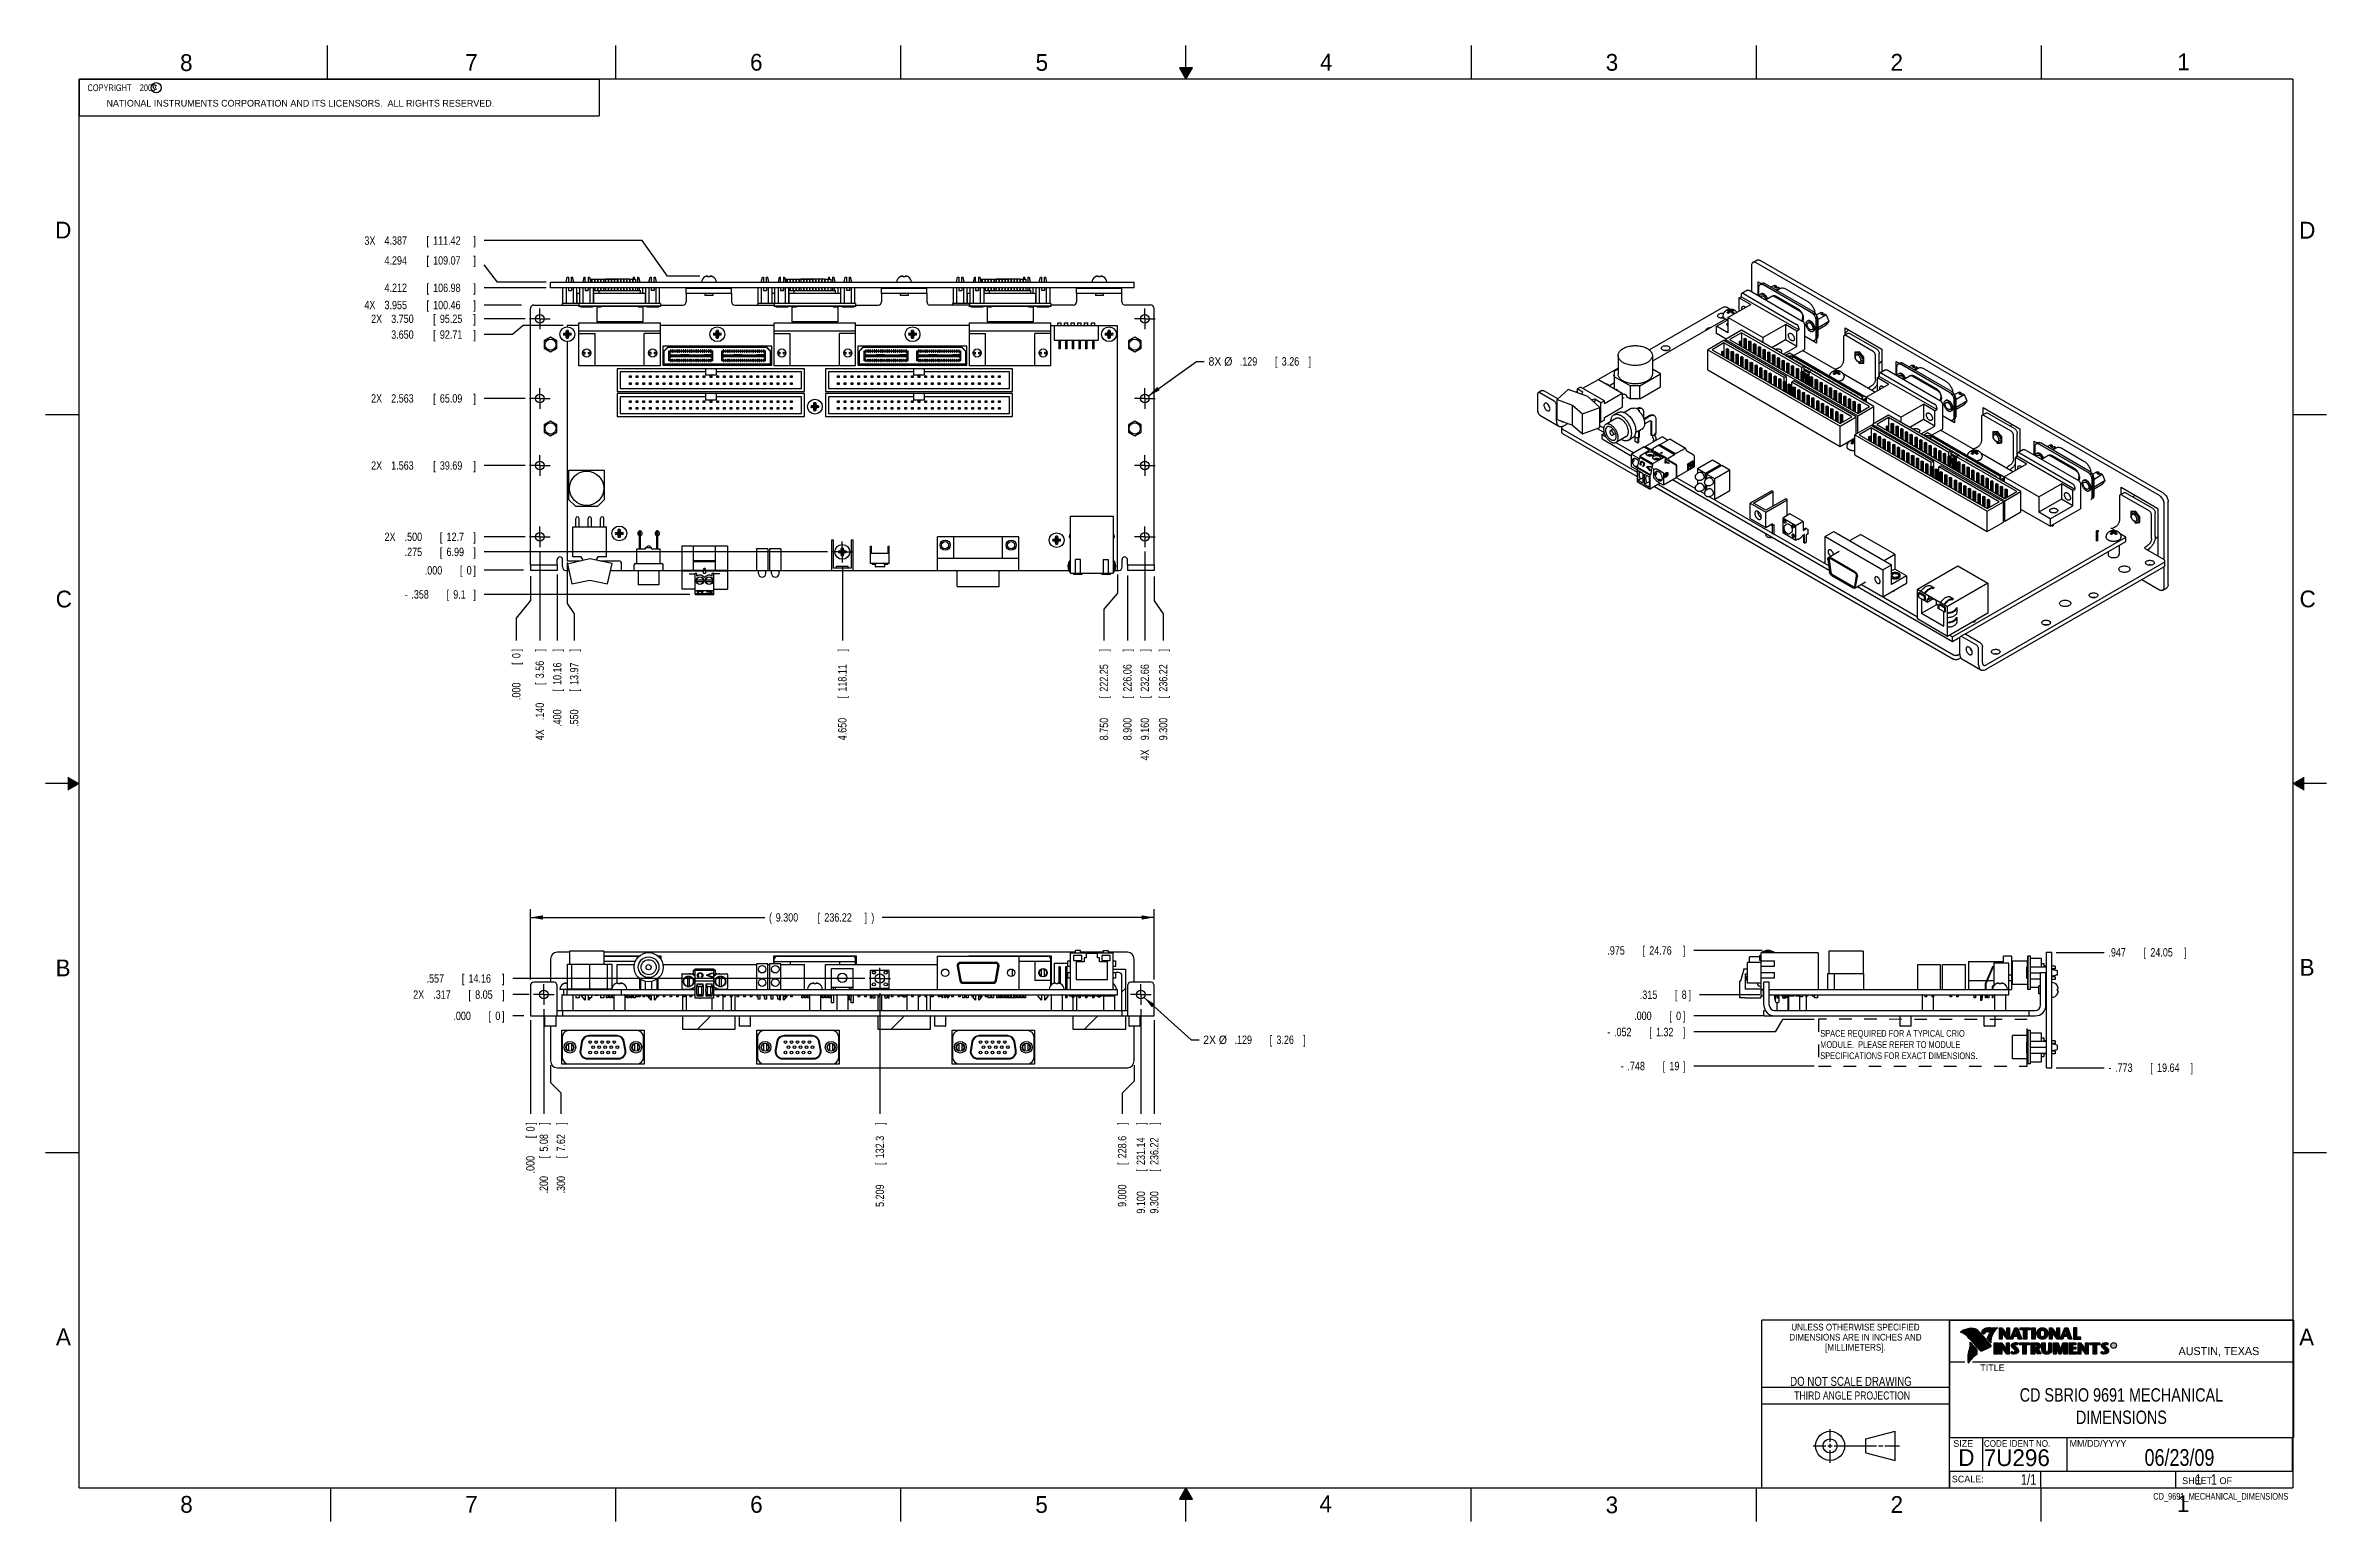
# Model space of a CAD drawing. Header units: inches. Extents: x 0 to 34, y 0 to 22.
import ezdxf
from ezdxf.enums import TextEntityAlignment as Align

# ---------------------------------------------------------------- set-up
doc = ezdxf.new("R2010")
doc.units = ezdxf.units.IN
doc.header["$LTSCALE"] = 1.87
doc.header["$MEASUREMENT"] = 0
doc.linetypes.add('CENTER', pattern=[0.6, 0.375, -0.075, 0.075, -0.075])
doc.linetypes.add('DOT', pattern=[0.2, 0.1, -0.1])
doc.layers.get('0').update_dxf_attribs({"linetype": 'CONTINUOUS'})
for name, color, linetype in [('COSMETIC', 7, 'CONTINUOUS'), ('DATUMCURVES', 7, 'CONTINUOUS'), ('DEFAULT_1', 7, 'CENTER'), ('DETAIL', 7, 'CONTINUOUS'), ('DIMENSIONS', 7, 'CONTINUOUS')]:
    doc.layers.add(name, color=color, linetype=linetype)
doc.styles.get("Standard").update_dxf_attribs({"font": 'txt', "width": 0.8})
doc.dimstyles.new('DIMSTYLE_1', dxfattribs={"dimtxt": 0.125, "dimasz": 0.1875, "dimexe": 0.18, "dimexo": 0.0625, "dimgap": 0.09, "dimtad": 0, "dimtih": 1, "dimtoh": 1, "dimdec": 3, "dimzin": 4, "dimdsep": 46, "dimtxsty": 'STANDARD', "dimblk": '_FILLED', "dimblk1": '_FILLED', "dimblk2": '_FILLED', "dimcen": 0.09, "dimadec": 0, "dimazin": 0, "dimtp": 0.01, "dimtm": 0.01, "dimtfac": 1, "dimtdec": 3, "dimtofl": 0, "dimtmove": 0, "dimatfit": 3, "dimldrblk": '_FILLED', "dimfxl": 1, "dimtolj": 1, "dimtzin": 4, "dimarcsym": 0})
doc.dimstyles.new('DIMSTYLE_2', dxfattribs={"dimtxt": 0.125, "dimasz": 0.1875, "dimexe": 0.18, "dimexo": 0.0625, "dimgap": 0.09, "dimtad": 0, "dimtih": 1, "dimtoh": 1, "dimdec": 3, "dimzin": 4, "dimdsep": 46, "dimtxsty": 'STANDARD', "dimblk": '_FILLED', "dimblk1": '_FILLED', "dimblk2": '_FILLED', "dimcen": 0.09, "dimadec": 0, "dimazin": 0, "dimtp": 0.01, "dimtm": 0.01, "dimtfac": 1, "dimtdec": 3, "dimtofl": 0, "dimtmove": 0, "dimatfit": 3, "dimldrblk": '_FILLED', "dimfxl": 1, "dimtolj": 1, "dimtzin": 4, "dimarcsym": 0})
doc.dimstyles.new('DIMSTYLE_3', dxfattribs={"dimtxt": 0.125, "dimasz": 0.1875, "dimexe": 0.18, "dimexo": 0.0625, "dimgap": 0.09, "dimtad": 0, "dimtih": 1, "dimtoh": 1, "dimdec": 3, "dimzin": 4, "dimdsep": 46, "dimtxsty": 'STANDARD', "dimblk": '_FILLED', "dimblk1": '_FILLED', "dimblk2": '_FILLED', "dimcen": 0.09, "dimadec": 0, "dimazin": 0, "dimtp": 0.01, "dimtm": 0.01, "dimtfac": 1, "dimtdec": 3, "dimtofl": 0, "dimtmove": 0, "dimatfit": 3, "dimldrblk": '_FILLED', "dimfxl": 1, "dimtolj": 1, "dimtzin": 4, "dimarcsym": 0})

msp = doc.modelspace()

# ---------------------------------------------------------------- texts
at = {"color": 2, "linetype": 'CONTINUOUS'}
for s, height, p in [('8', 0.25, (2.0046, 21.6213)), ('7', 0.25, (6.2556, 21.6243)), ('6', 0.25, (10.5012, 21.6272)), ('5', 0.25, (14.7577, 21.6247)), ('4', 0.25, (18.9977, 21.6277)), ('3', 0.25, (23.257, 21.6259)), ('2', 0.25, (27.5025, 21.6262)), ('1', 0.25, (31.7781, 21.6326)), ('NATIONAL INSTRUMENTS CORPORATION AND ITS LICENSORS.  ALL RIGHTS RESERVED.', 0.1, (0.9071, 21.0911)), ('c', 0.1, (1.599, 21.3388)), ('D', 0.25, (0.1424, 19.125)), ('D', 0.25, (33.5947, 19.1236)), ('C', 0.25, (0.1508, 13.6246)), ('C', 0.25, (33.6004, 13.6267)), ('B', 0.25, (0.1484, 8.1257)), ('B', 0.25, (33.6006, 8.1345)), ('A', 0.25, (0.1541, 2.6261)), ('A', 0.25, (33.5939, 2.6228)), ('R', 0.042, (30.8076, 2.5994)), ('AUSTIN, TEXAS', 0.12, (31.7957, 2.479)), ('TITLE', 0.1, (28.8397, 2.2397)), ('SIZE', 0.1, (28.4379, 1.1118)), ('MM/DD/YYYY', 0.1, (30.1721, 1.1121)), ('SCALE:', 0.1, (28.4164, 0.5806)), ('8', 0.25, (2.0074, 0.1291)), ('7', 0.25, (6.2553, 0.1287)), ('6', 0.25, (10.5033, 0.1284)), ('5', 0.25, (14.754, 0.1262)), ('4', 0.25, (18.9884, 0.1369)), ('3', 0.25, (23.2555, 0.121)), ('2', 0.25, (27.5035, 0.1263)), ('1', 0.25, (31.7706, 0.139)), ('SHEET   OF', 0.1, (31.8499, 0.5557))]:
    msp.add_text(s, height=height, dxfattribs=at).set_placement(p)
for s, height, width, p in [('DIMENSIONS ARE IN INCHES AND', 0.1, 0.9, (26.9799, 2.6959)), ('UNLESS OTHERWISE SPECIFIED', 0.1, 0.9, (26.9799, 2.8459)), ('[MILLIMETERS].', 0.1, 0.9, (26.9799, 2.5459)), ('THIRD ANGLE PROJECTION', 0.12, 0.8, (26.9296, 1.8168))]:
    msp.add_text(s, height=height, dxfattribs=dict(at, width=width)).set_placement(p, align=Align.CENTER)
at = {"color": 7, "linetype": 'CONTINUOUS', "width": 0.8}
for s, height, p in [('DO NOT SCALE DRAWING', 0.135, (26.9127, 2.0199)), ('06/23/09', 0.25, (31.81, 0.828))]:
    msp.add_text(s, height=height, dxfattribs=at).set_placement(p, align=Align.CENTER)
at = {"color": 7, "linetype": 'CONTINUOUS'}
for s, p in [('D  ', (28.5128, 0.8264)), ('7U296', (28.8928, 0.8245))]:
    msp.add_text(s, height=0.25, dxfattribs=at).set_placement(p)
at = {"color": 2, "linetype": 'CONTINUOUS', "width": 0.9}
msp.add_text('CODE IDENT NO.', height=0.1, dxfattribs=at).set_placement((28.8949, 1.1115))
at = {"color": 7, "linetype": 'CONTINUOUS', "width": 0.8}
msp.add_text('1/1', height=0.15625, dxfattribs=at).set_placement((29.677, 0.5469), align=Align.RIGHT)
at = {"color": 2, "linetype": 'CONTINUOUS', "width": 0.8}
msp.add_text('CD_9691_MECHANICAL_DIMENSIONS', height=0.1, dxfattribs=at).set_placement((33.4328, 0.3236), align=Align.RIGHT)
at = {"color": 2, "linetype": 'CONTINUOUS', "insert": (0.5625, 21.4219), "char_height": 0.1, "width": 1.52, "attachment_point": 1}
msp.add_mtext('  COPYRIGHT    2009', dxfattribs=at)
at = {"color": 7, "linetype": 'CONTINUOUS'}
for s, insert, char_height, width, attachment_point in [('CD SBRIO 9691 MECHANICAL\\PDIMENSIONS', (30.9443, 1.9853), 0.2, 3.84, 2), ('     1   1', (31.8125, 0.7031), 0.15625, 1.25, 1)]:
    msp.add_mtext(s, dxfattribs=dict(at, insert=insert, char_height=char_height, width=width, attachment_point=attachment_point))
at = {"layer": 'DETAIL', "color": 2, "linetype": 'CONTINUOUS', "insert": (26.4551, 7.3247), "char_height": 0.1, "width": 2.88, "attachment_point": 1}
msp.add_mtext('SPACE REQUIRED FOR A TYPICAL CRIO\\PMODULE.  PLEASE REFER TO MODULE\\PSPECIFICATIONS FOR EXACT DIMENSIONS.', dxfattribs=at)

# ---------------------------------------------------------------- blocks, each defined once
blk = doc.blocks.new('_FILLED')
at = {"color": 0, "linetype": 'BYBLOCK'}
blk.add_solid([(0, 0), (-1, 0.17), (-1, -0.17)], dxfattribs=at)
blk = doc.blocks.new('*D0')
at = {"layer": 'DIMENSIONS', "color": 2, "linetype": 'CONTINUOUS'}
for p, q in [((7.227, 8.08), (7.227, 9.128)), ((7.227, 9.003), (10.721, 9.003)), ((16.527, 9.003), (12.471, 9.003)), ((16.527, 8.08), (16.527, 9.128))]:
    blk.add_line(p, q, dxfattribs=at)
at = {"layer": 'DIMENSIONS', "color": 2, "linetype": 'CONTINUOUS', "xscale": 0.1875, "yscale": 0.1875, "zscale": 0.1875, "rotation": 180}
blk.add_blockref('_FILLED', (7.227, 9.003), dxfattribs=at)
at = {"layer": 'DIMENSIONS', "color": 2, "linetype": 'CONTINUOUS', "xscale": 0.1875, "yscale": 0.1875, "zscale": 0.1875}
blk.add_blockref('_FILLED', (16.527, 9.003), dxfattribs=at)
at = {"layer": 'DIMENSIONS', "color": 2, "linetype": 'CONTINUOUS', "width": 0.8}
for s, p in [('(', (10.784, 8.941)), ('9.300', (10.884, 8.941)), ('[', (11.509, 8.941)), ('236.22', (11.609, 8.941)), (']', (12.209, 8.941)), (')', (12.309, 8.941))]:
    blk.add_text(s, height=0.125, dxfattribs=at).set_placement(p)
blk = doc.blocks.new('*D1')
at = {"layer": 'DIMENSIONS', "color": 2, "linetype": 'CONTINUOUS'}
blk.add_line((7.21, 7.853), (6.966, 7.853), dxfattribs=at)
at = {"layer": 'DIMENSIONS', "color": 2, "linetype": 'CONTINUOUS', "width": 0.8}
for s, p in [('2X ', (5.479, 7.791)), ('.317', (5.779, 7.791)), ('[', (6.304, 7.791)), ('8.05', (6.404, 7.791)), (']', (6.804, 7.791))]:
    blk.add_text(s, height=0.125, dxfattribs=at).set_placement(p)
blk = doc.blocks.new('*D2')
at = {"layer": 'DIMENSIONS', "color": 2, "linetype": 'CONTINUOUS'}
blk.add_line((7.129, 7.536), (6.966, 7.536), dxfattribs=at)
at = {"layer": 'DIMENSIONS', "color": 2, "linetype": 'CONTINUOUS', "width": 0.8}
for s, p in [('.000', (6.079, 7.474)), ('[', (6.604, 7.474)), ('0', (6.704, 7.474)), (']', (6.804, 7.474))]:
    blk.add_text(s, height=0.125, dxfattribs=at).set_placement(p)
blk = doc.blocks.new('*D3')
at = {"layer": 'DIMENSIONS', "color": 2, "linetype": 'CONTINUOUS'}
for p, q in [((16.375, 7.81), (17.076, 7.179)), ((17.076, 7.179), (17.194, 7.179))]:
    blk.add_line(p, q, dxfattribs=at)
at = {"layer": 'DIMENSIONS', "color": 2, "linetype": 'CONTINUOUS', "xscale": 0.1875, "yscale": 0.1875, "zscale": 0.1875, "rotation": 138.027543}
blk.add_blockref('_FILLED', (16.375, 7.81), dxfattribs=at)
at = {"layer": 'DIMENSIONS', "color": 2, "linetype": 'CONTINUOUS'}
for s, width, p in [('2X %%c', 0.933333, (17.256, 7.117)), ('.129', 0.8, (17.723, 7.117)), ('[', 0.8, (18.248, 7.117)), ('3.26', 0.8, (18.348, 7.117)), (']', 0.8, (18.748, 7.117))]:
    blk.add_text(s, height=0.125, dxfattribs=dict(at, width=width)).set_placement(p)
blk = doc.blocks.new('*D4')
at = {"layer": 'DIMENSIONS', "color": 2, "linetype": 'CONTINUOUS'}
blk.add_line((7.367, 14.461), (7.367, 13.132), dxfattribs=at)
at = {"layer": 'DIMENSIONS', "color": 2, "linetype": 'CONTINUOUS', "width": 0.8}
for s, p in [(']', (7.429, 12.969)), ('3.56', (7.429, 12.569)), ('[', (7.429, 12.469)), ('.140', (7.429, 11.944)), ('4X ', (7.429, 11.644))]:
    blk.add_text(s, height=0.125, rotation=90, dxfattribs=at).set_placement(p)
blk = doc.blocks.new('*D5')
at = {"layer": 'DIMENSIONS', "color": 2, "linetype": 'CONTINUOUS'}
blk.add_line((7.15, 14.678), (6.539, 14.678), dxfattribs=at)
at = {"layer": 'DIMENSIONS', "color": 2, "linetype": 'CONTINUOUS', "width": 0.8}
for s, p in [('2X ', (5.052, 14.615)), ('.500', (5.352, 14.615)), ('[', (5.877, 14.615)), ('12.7', (5.977, 14.615)), (']', (6.377, 14.615))]:
    blk.add_text(s, height=0.125, dxfattribs=at).set_placement(p)
blk = doc.blocks.new('*D6')
at = {"layer": 'DIMENSIONS', "color": 2, "linetype": 'CONTINUOUS'}
for p, q in [((7.227, 14.089), (7.227, 13.73)), ((7.227, 13.73), (7.016, 13.464)), ((7.016, 13.464), (7.016, 13.132))]:
    blk.add_line(p, q, dxfattribs=at)
at = {"layer": 'DIMENSIONS', "color": 2, "linetype": 'CONTINUOUS', "width": 0.8}
for s, p in [(']', (7.079, 12.969)), ('0', (7.079, 12.869)), ('[', (7.079, 12.769)), ('.000', (7.079, 12.244))]:
    blk.add_text(s, height=0.125, rotation=90, dxfattribs=at).set_placement(p)
blk = doc.blocks.new('*D7')
at = {"layer": 'DIMENSIONS', "color": 2, "linetype": 'CONTINUOUS'}
blk.add_line((7.124, 14.178), (6.539, 14.178), dxfattribs=at)
at = {"layer": 'DIMENSIONS', "color": 2, "linetype": 'CONTINUOUS', "width": 0.8}
for s, p in [('.000', (5.652, 14.115)), ('[', (6.177, 14.115)), ('0', (6.277, 14.115)), (']', (6.377, 14.115))]:
    blk.add_text(s, height=0.125, dxfattribs=at).set_placement(p)
blk = doc.blocks.new('*D8')
at = {"layer": 'DIMENSIONS', "color": 2, "linetype": 'CONTINUOUS'}
blk.add_line((7.15, 15.74), (6.539, 15.74), dxfattribs=at)
at = {"layer": 'DIMENSIONS', "color": 2, "linetype": 'CONTINUOUS', "width": 0.8}
for s, p in [('2X ', (4.852, 15.678)), ('1.563', (5.152, 15.678)), ('[', (5.777, 15.678)), ('39.69', (5.877, 15.678)), (']', (6.377, 15.678))]:
    blk.add_text(s, height=0.125, dxfattribs=at).set_placement(p)
blk = doc.blocks.new('*D9')
at = {"layer": 'DIMENSIONS', "color": 2, "linetype": 'CONTINUOUS'}
blk.add_line((7.15, 16.74), (6.539, 16.74), dxfattribs=at)
at = {"layer": 'DIMENSIONS', "color": 2, "linetype": 'CONTINUOUS', "width": 0.8}
for s, p in [('2X ', (4.852, 16.678)), ('2.563', (5.152, 16.678)), ('[', (5.777, 16.678)), ('65.09', (5.877, 16.678)), (']', (6.377, 16.678))]:
    blk.add_text(s, height=0.125, dxfattribs=at).set_placement(p)
blk = doc.blocks.new('*D10')
at = {"layer": 'DIMENSIONS', "color": 2, "linetype": 'CONTINUOUS'}
blk.add_line((7.15, 17.928), (6.539, 17.928), dxfattribs=at)
at = {"layer": 'DIMENSIONS', "color": 2, "linetype": 'CONTINUOUS', "width": 0.8}
for s, p in [('2X ', (4.852, 17.865)), ('3.750', (5.152, 17.865)), ('[', (5.777, 17.865)), ('95.25', (5.877, 17.865)), (']', (6.377, 17.865))]:
    blk.add_text(s, height=0.125, dxfattribs=at).set_placement(p)
blk = doc.blocks.new('*D11')
at = {"layer": 'DIMENSIONS', "color": 2, "linetype": 'CONTINUOUS'}
blk.add_line((7.096, 18.133), (6.539, 18.133), dxfattribs=at)
at = {"layer": 'DIMENSIONS', "color": 2, "linetype": 'CONTINUOUS', "width": 0.8}
for s, p in [('4X ', (4.752, 18.07)), ('3.955', (5.052, 18.07)), ('[', (5.677, 18.07)), ('100.46', (5.777, 18.07)), (']', (6.377, 18.07))]:
    blk.add_text(s, height=0.125, dxfattribs=at).set_placement(p)
blk = doc.blocks.new('*D12')
at = {"layer": 'DIMENSIONS', "color": 2, "linetype": 'CONTINUOUS'}
blk.add_line((7.464, 18.39), (6.539, 18.39), dxfattribs=at)
at = {"layer": 'DIMENSIONS', "color": 2, "linetype": 'CONTINUOUS', "width": 0.8}
for s, p in [('4.212', (5.052, 18.327)), ('[', (5.677, 18.327)), ('106.98', (5.777, 18.327)), (']', (6.377, 18.327))]:
    blk.add_text(s, height=0.125, dxfattribs=at).set_placement(p)
blk = doc.blocks.new('*D13')
at = {"layer": 'DIMENSIONS', "color": 2, "linetype": 'CONTINUOUS'}
for p, q in [((6.735, 18.472), (6.539, 18.733)), ((7.464, 18.472), (6.735, 18.472))]:
    blk.add_line(p, q, dxfattribs=at)
at = {"layer": 'DIMENSIONS', "color": 2, "linetype": 'CONTINUOUS', "width": 0.8}
for s, p in [('4.294', (5.052, 18.735)), ('[', (5.677, 18.735)), ('109.07', (5.777, 18.735)), (']', (6.377, 18.735))]:
    blk.add_text(s, height=0.125, dxfattribs=at).set_placement(p)
blk = doc.blocks.new('*D14')
at = {"layer": 'DIMENSIONS', "color": 2, "linetype": 'CONTINUOUS'}
blk.add_line((9.605, 13.819), (6.539, 13.819), dxfattribs=at)
at = {"layer": 'DIMENSIONS', "color": 2, "linetype": 'CONTINUOUS', "width": 0.8}
for s, p in [('-', (5.352, 13.757)), ('.358', (5.452, 13.757)), ('[', (5.977, 13.757)), ('9.1', (6.077, 13.757)), (']', (6.377, 13.757))]:
    blk.add_text(s, height=0.125, dxfattribs=at).set_placement(p)
blk = doc.blocks.new('*D15')
at = {"layer": 'DIMENSIONS', "color": 2, "linetype": 'CONTINUOUS'}
blk.add_line((7.627, 14.115), (7.627, 13.132), dxfattribs=at)
at = {"layer": 'DIMENSIONS', "color": 2, "linetype": 'CONTINUOUS', "width": 0.8}
for s, p in [(']', (7.689, 12.969)), ('10.16', (7.689, 12.469)), ('[', (7.689, 12.369)), ('.400', (7.689, 11.844))]:
    blk.add_text(s, height=0.125, rotation=90, dxfattribs=at).set_placement(p)
blk = doc.blocks.new('*D16')
at = {"layer": 'DIMENSIONS', "color": 2, "linetype": 'CONTINUOUS'}
blk.add_line((16.127, 14.102), (16.127, 13.132), dxfattribs=at)
at = {"layer": 'DIMENSIONS', "color": 2, "linetype": 'CONTINUOUS', "width": 0.8}
for s, p in [(']', (16.189, 12.969)), ('226.06', (16.189, 12.369)), ('[', (16.189, 12.269)), ('8.900', (16.189, 11.644))]:
    blk.add_text(s, height=0.125, rotation=90, dxfattribs=at).set_placement(p)
blk = doc.blocks.new('*D17')
at = {"layer": 'DIMENSIONS', "color": 2, "linetype": 'CONTINUOUS'}
for p, q in [((16.527, 14.088), (16.527, 13.723)), ((16.527, 13.723), (16.659, 13.529)), ((16.659, 13.529), (16.659, 13.132))]:
    blk.add_line(p, q, dxfattribs=at)
at = {"layer": 'DIMENSIONS', "color": 2, "linetype": 'CONTINUOUS', "width": 0.8}
for s, p in [(']', (16.722, 12.969)), ('236.22', (16.722, 12.369)), ('[', (16.722, 12.269)), ('9.300', (16.722, 11.644))]:
    blk.add_text(s, height=0.125, rotation=90, dxfattribs=at).set_placement(p)
blk = doc.blocks.new('*D18')
at = {"layer": 'DIMENSIONS', "color": 2, "linetype": 'CONTINUOUS'}
blk.add_line((16.387, 14.461), (16.387, 13.132), dxfattribs=at)
at = {"layer": 'DIMENSIONS', "color": 2, "linetype": 'CONTINUOUS', "width": 0.8}
for s, p in [(']', (16.449, 12.969)), ('232.66', (16.449, 12.369)), ('[', (16.449, 12.269)), ('9.160', (16.449, 11.644)), ('4X ', (16.449, 11.344))]:
    blk.add_text(s, height=0.125, rotation=90, dxfattribs=at).set_placement(p)
blk = doc.blocks.new('*D19')
at = {"layer": 'DIMENSIONS', "color": 2, "linetype": 'CONTINUOUS'}
blk.add_line((7.427, 7.637), (7.427, 6.076), dxfattribs=at)
at = {"layer": 'DIMENSIONS', "color": 2, "linetype": 'CONTINUOUS', "width": 0.8}
for s, p in [(']', (7.489, 5.913)), ('[', (7.489, 5.413)), ('5.08', (7.489, 5.513)), ('.200', (7.489, 4.888))]:
    blk.add_text(s, height=0.125, rotation=90, dxfattribs=at).set_placement(p)
blk = doc.blocks.new('*D20')
at = {"layer": 'DIMENSIONS', "color": 2, "linetype": 'CONTINUOUS'}
blk.add_line((7.227, 7.474), (7.227, 6.076), dxfattribs=at)
at = {"layer": 'DIMENSIONS', "color": 2, "linetype": 'CONTINUOUS', "width": 0.8}
for s, p in [(']', (7.289, 5.913)), ('0', (7.289, 5.813)), ('[', (7.289, 5.713)), ('.000', (7.289, 5.188))]:
    blk.add_text(s, height=0.125, rotation=90, dxfattribs=at).set_placement(p)
blk = doc.blocks.new('*D21')
at = {"layer": 'DIMENSIONS', "color": 2, "linetype": 'CONTINUOUS'}
blk.add_line((16.327, 7.637), (16.327, 6.076), dxfattribs=at)
at = {"layer": 'DIMENSIONS', "color": 2, "linetype": 'CONTINUOUS', "width": 0.8}
for s, p in [(']', (16.389, 5.913)), ('231.14', (16.389, 5.313)), ('[', (16.389, 5.213)), ('9.100', (16.389, 4.588))]:
    blk.add_text(s, height=0.125, rotation=90, dxfattribs=at).set_placement(p)
blk = doc.blocks.new('*D22')
at = {"layer": 'DIMENSIONS', "color": 2, "linetype": 'CONTINUOUS'}
for p, q in [((8.891, 19.093), (6.539, 19.093)), ((9.271, 18.564), (8.891, 19.093)), ((9.755, 18.564), (9.271, 18.564))]:
    blk.add_line(p, q, dxfattribs=at)
at = {"layer": 'DIMENSIONS', "color": 2, "linetype": 'CONTINUOUS', "width": 0.8}
for s, p in [('3X ', (4.752, 19.031)), ('4.387', (5.052, 19.031)), ('[', (5.677, 19.031)), ('111.42', (5.777, 19.031)), (']', (6.377, 19.031))]:
    blk.add_text(s, height=0.125, dxfattribs=at).set_placement(p)
blk = doc.blocks.new('*D23')
at = {"layer": 'DIMENSIONS', "color": 2, "linetype": 'CONTINUOUS'}
blk.add_line((16.527, 7.474), (16.527, 6.076), dxfattribs=at)
at = {"layer": 'DIMENSIONS', "color": 2, "linetype": 'CONTINUOUS', "width": 0.8}
for s, p in [(']', (16.589, 5.913)), ('236.22', (16.589, 5.313)), ('[', (16.589, 5.213)), ('9.300', (16.589, 4.588))]:
    blk.add_text(s, height=0.125, rotation=90, dxfattribs=at).set_placement(p)
blk = doc.blocks.new('*D24')
at = {"layer": 'DIMENSIONS', "color": 2, "linetype": 'CONTINUOUS'}
blk.add_line((25.59, 8.511), (24.569, 8.511), dxfattribs=at)
at = {"layer": 'DIMENSIONS', "color": 2, "linetype": 'CONTINUOUS', "width": 0.8}
for s, p in [('.975', (23.281, 8.449)), ('[', (23.806, 8.449)), ('24.76', (23.906, 8.449)), (']', (24.406, 8.449))]:
    blk.add_text(s, height=0.125, dxfattribs=at).set_placement(p)
blk = doc.blocks.new('*D25')
at = {"layer": 'DIMENSIONS', "color": 2, "linetype": 'CONTINUOUS'}
blk.add_line((25.602, 7.536), (24.569, 7.536), dxfattribs=at)
at = {"layer": 'DIMENSIONS', "color": 2, "linetype": 'CONTINUOUS', "width": 0.8}
for s, p in [('.000', (23.681, 7.474)), ('[', (24.206, 7.474)), ('0', (24.306, 7.474)), (']', (24.406, 7.474))]:
    blk.add_text(s, height=0.125, dxfattribs=at).set_placement(p)
blk = doc.blocks.new('*D26')
at = {"layer": 'DIMENSIONS', "color": 2, "linetype": 'CONTINUOUS'}
blk.add_line((25.552, 7.851), (24.653, 7.851), dxfattribs=at)
at = {"layer": 'DIMENSIONS', "color": 2, "linetype": 'CONTINUOUS', "width": 0.8}
for s, p in [('.315', (23.765, 7.789)), ('[', (24.29, 7.789)), ('8', (24.39, 7.789)), (']', (24.49, 7.789))]:
    blk.add_text(s, height=0.125, dxfattribs=at).set_placement(p)
blk = doc.blocks.new('*D27')
at = {"layer": 'DIMENSIONS', "color": 2, "linetype": 'CONTINUOUS'}
for p, q in [((25.89, 7.484), (25.782, 7.296)), ((26.366, 7.484), (25.89, 7.484)), ((25.782, 7.296), (24.569, 7.296))]:
    blk.add_line(p, q, dxfattribs=at)
at = {"layer": 'DIMENSIONS', "color": 2, "linetype": 'CONTINUOUS', "width": 0.8}
for s, p in [('-', (23.281, 7.233)), ('.052', (23.381, 7.233)), ('[', (23.906, 7.233)), ('1.32', (24.006, 7.233)), (']', (24.406, 7.233))]:
    blk.add_text(s, height=0.125, dxfattribs=at).set_placement(p)
blk = doc.blocks.new('*D28')
at = {"layer": 'DIMENSIONS', "color": 2, "linetype": 'CONTINUOUS'}
blk.add_line((26.366, 6.788), (24.569, 6.788), dxfattribs=at)
at = {"layer": 'DIMENSIONS', "color": 2, "linetype": 'CONTINUOUS', "width": 0.8}
for s, p in [('.748', (23.581, 6.726)), ('[', (24.106, 6.726)), ('19', (24.206, 6.726)), (']', (24.406, 6.726)), ('-', (23.481, 6.726))]:
    blk.add_text(s, height=0.125, dxfattribs=at).set_placement(p)
blk = doc.blocks.new('*D29')
at = {"layer": 'DIMENSIONS', "color": 2, "linetype": 'CONTINUOUS'}
blk.add_line((29.971, 6.763), (30.689, 6.763), dxfattribs=at)
at = {"layer": 'DIMENSIONS', "color": 2, "linetype": 'CONTINUOUS', "width": 0.8}
for s, p in [('.773', (30.851, 6.701)), ('[', (31.376, 6.701)), ('19.64', (31.476, 6.701)), (']', (31.976, 6.701)), ('-', (30.751, 6.701))]:
    blk.add_text(s, height=0.125, dxfattribs=at).set_placement(p)
blk = doc.blocks.new('*D30')
at = {"layer": 'DIMENSIONS', "color": 2, "linetype": 'CONTINUOUS'}
blk.add_line((29.971, 8.483), (30.689, 8.483), dxfattribs=at)
at = {"layer": 'DIMENSIONS', "color": 2, "linetype": 'CONTINUOUS', "width": 0.8}
for s, p in [('.947', (30.751, 8.421)), ('[', (31.276, 8.421)), ('24.05', (31.376, 8.421)), (']', (31.876, 8.421))]:
    blk.add_text(s, height=0.125, dxfattribs=at).set_placement(p)
blk = doc.blocks.new('*D31')
at = {"layer": 'DIMENSIONS', "color": 2, "linetype": 'CONTINUOUS'}
for p, q in [((16.227, 6.801), (16.227, 6.563)), ((16.227, 6.563), (16.048, 6.386)), ((16.048, 6.386), (16.048, 6.076))]:
    blk.add_line(p, q, dxfattribs=at)
at = {"layer": 'DIMENSIONS', "color": 2, "linetype": 'CONTINUOUS', "width": 0.8}
for s, p in [(']', (16.11, 5.913)), ('228.6', (16.11, 5.413)), ('[', (16.11, 5.313)), ('9.000', (16.11, 4.688))]:
    blk.add_text(s, height=0.125, rotation=90, dxfattribs=at).set_placement(p)
blk = doc.blocks.new('*D32')
at = {"layer": 'DIMENSIONS', "color": 2, "linetype": 'CONTINUOUS'}
for p, q in [((7.527, 6.801), (7.527, 6.544)), ((7.527, 6.544), (7.682, 6.39)), ((7.682, 6.39), (7.682, 6.076))]:
    blk.add_line(p, q, dxfattribs=at)
at = {"layer": 'DIMENSIONS', "color": 2, "linetype": 'CONTINUOUS', "width": 0.8}
for s, p in [(']', (7.744, 5.913)), ('[', (7.744, 5.413)), ('7.62', (7.744, 5.513)), ('.300', (7.744, 4.888))]:
    blk.add_text(s, height=0.125, rotation=90, dxfattribs=at).set_placement(p)
blk = doc.blocks.new('*D33')
at = {"layer": 'DIMENSIONS', "color": 2, "linetype": 'CONTINUOUS'}
blk.add_line((12.214, 8.094), (6.966, 8.094), dxfattribs=at)
at = {"layer": 'DIMENSIONS', "color": 2, "linetype": 'CONTINUOUS', "width": 0.8}
for s, p in [('[', (6.204, 8.031)), (']', (6.804, 8.031)), ('.557', (5.679, 8.031)), ('14.16', (6.304, 8.031))]:
    blk.add_text(s, height=0.125, dxfattribs=at).set_placement(p)
blk = doc.blocks.new('*D34')
at = {"layer": 'DIMENSIONS', "color": 2, "linetype": 'CONTINUOUS'}
blk.add_line((12.436, 7.872), (12.436, 6.076), dxfattribs=at)
at = {"layer": 'DIMENSIONS', "color": 2, "linetype": 'CONTINUOUS', "width": 0.8}
for s, p in [(']', (12.498, 5.913)), ('132.3', (12.498, 5.413)), ('[', (12.498, 5.313)), ('5.209', (12.498, 4.688))]:
    blk.add_text(s, height=0.125, rotation=90, dxfattribs=at).set_placement(p)
blk = doc.blocks.new('*D35')
at = {"layer": 'DIMENSIONS', "color": 2, "linetype": 'CONTINUOUS'}
for p, q in [((15.977, 14.115), (15.977, 13.836)), ((15.977, 13.836), (15.777, 13.601)), ((15.777, 13.601), (15.777, 13.132))]:
    blk.add_line(p, q, dxfattribs=at)
at = {"layer": 'DIMENSIONS', "color": 2, "linetype": 'CONTINUOUS', "width": 0.8}
for s, p in [(']', (15.839, 12.969)), ('222.25', (15.839, 12.369)), ('[', (15.839, 12.269)), ('8.750', (15.839, 11.644))]:
    blk.add_text(s, height=0.125, rotation=90, dxfattribs=at).set_placement(p)
blk = doc.blocks.new('*D36')
at = {"layer": 'DIMENSIONS', "color": 2, "linetype": 'CONTINUOUS'}
blk.add_line((11.657, 14.453), (6.539, 14.453), dxfattribs=at)
at = {"layer": 'DIMENSIONS', "color": 2, "linetype": 'CONTINUOUS', "width": 0.8}
for s, p in [('.275', (5.352, 14.39)), ('[', (5.877, 14.39)), ('6.99', (5.977, 14.39)), (']', (6.377, 14.39))]:
    blk.add_text(s, height=0.125, dxfattribs=at).set_placement(p)
blk = doc.blocks.new('*D37')
at = {"layer": 'DIMENSIONS', "color": 2, "linetype": 'CONTINUOUS'}
blk.add_line((11.877, 14.233), (11.877, 13.132), dxfattribs=at)
at = {"layer": 'DIMENSIONS', "color": 2, "linetype": 'CONTINUOUS', "width": 0.8}
for s, p in [(']', (11.939, 12.969)), ('118.11', (11.939, 12.369)), ('[', (11.939, 12.269)), ('4.650', (11.939, 11.644))]:
    blk.add_text(s, height=0.125, rotation=90, dxfattribs=at).set_placement(p)
blk = doc.blocks.new('*D38')
at = {"layer": 'DIMENSIONS', "color": 2, "linetype": 'CONTINUOUS'}
for p, q in [((6.959, 17.693), (6.539, 17.693)), ((7.118, 17.828), (6.959, 17.693)), ((7.714, 17.828), (7.118, 17.828))]:
    blk.add_line(p, q, dxfattribs=at)
at = {"layer": 'DIMENSIONS', "color": 2, "linetype": 'CONTINUOUS', "width": 0.8}
for s, p in [('3.650', (5.152, 17.63)), ('[', (5.777, 17.63)), ('92.71', (5.877, 17.63)), (']', (6.377, 17.63))]:
    blk.add_text(s, height=0.125, dxfattribs=at).set_placement(p)
blk = doc.blocks.new('*D39')
at = {"layer": 'DIMENSIONS', "color": 2, "linetype": 'CONTINUOUS'}
for p, q in [((7.777, 14.296), (7.777, 13.684)), ((7.777, 13.684), (7.878, 13.531)), ((7.878, 13.531), (7.878, 13.132))]:
    blk.add_line(p, q, dxfattribs=at)
at = {"layer": 'DIMENSIONS', "color": 2, "linetype": 'CONTINUOUS', "width": 0.8}
for s, p in [(']', (7.941, 12.969)), ('13.97', (7.941, 12.469)), ('[', (7.941, 12.369)), ('.550', (7.941, 11.844))]:
    blk.add_text(s, height=0.125, rotation=90, dxfattribs=at).set_placement(p)
blk = doc.blocks.new('*D40')
at = {"layer": 'DIMENSIONS', "color": 2, "linetype": 'CONTINUOUS'}
for p, q in [((16.439, 16.778), (17.156, 17.292)), ((17.156, 17.292), (17.273, 17.292))]:
    blk.add_line(p, q, dxfattribs=at)
at = {"layer": 'DIMENSIONS', "color": 2, "linetype": 'CONTINUOUS', "xscale": 0.1875, "yscale": 0.1875, "zscale": 0.1875, "rotation": 215.67849}
blk.add_blockref('_FILLED', (16.439, 16.778), dxfattribs=at)
at = {"layer": 'DIMENSIONS', "color": 2, "linetype": 'CONTINUOUS'}
for s, width, p in [('8X %%c', 0.933333, (17.336, 17.23)), ('.129', 0.8, (17.802, 17.23)), ('[', 0.8, (18.327, 17.23)), ('3.26', 0.8, (18.427, 17.23)), (']', 0.8, (18.827, 17.23))]:
    blk.add_text(s, height=0.125, dxfattribs=dict(at, width=width)).set_placement(p)

# ---------------------------------------------------------------- dimensions: what is measured, and where the dimension line sits
at = {"layer": 'DIMENSIONS', "color": 2, "linetype": 'CONTINUOUS'}
for feature_location, offset, dtype, origin, text, picture, middle in [((9.7551, 18.5643), (-3.2158, 0.5291), 0, (9.8675, 14.1777), '3X <>', '*D22', (5.6143, 19.0934)), ((7.0956, 18.1327), (-0.5563, 0), 0, (7.2768, 14.1777), '4X <>', '*D11', (5.6143, 18.1327)), ((7.1501, 17.9277), (-0.6108, 0), 0, (7.2126, 14.1777), '2X <>', '*D10', (5.6643, 17.9277)), ((7.1500644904, 16.740231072), (-0.61075, 0), 0, (7.2125644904, 14.177731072), '2X <>', '*D9', (5.6643144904, 16.740231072)), ((7.1500644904, 15.740231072), (-0.61075, 0), 0, (7.2125644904, 14.177731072), '2X <>', '*D8', (5.6643144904, 15.740231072)), ((7.1501, 14.6777), (-0.6108, 0), 0, (7.2768, 14.1777), '2X <>', '*D5', (5.7643, 14.6777)), ((16.3868, 14.461), (0, -1.3291), 1, (7.2268, 14.5235), '4X <>', '*D18', (16.3868, 12.2068)), ((7.3668, 14.461), (0, -1.3291), 1, (7.2268, 14.3377), '4X <>', '*D4', (7.3668, 12.3568)), ((9.6052, 13.8193), (-3.0658, 0), 0, (9.6846, 14.1777), '-<>', '*D14', (5.9143, 13.8193)), ((7.2101, 7.8533), (-0.244, 0), 0, (7.2268, 7.5363), '2X <>', '*D1', (6.1911, 7.8533)), ((26.3661, 7.4844), (-1.7973, -0.1889), 0, (26.4286, 7.5363), '-<>', '*D27', (23.8939, 7.2955)), ((26.3665, 6.7882), (-1.7976, 0), 0, (26.429, 7.5363), '-<>', '*D28', (23.9939, 6.7882)), ((29.9713, 6.7632), (0.7176, 0), 0, (29.9088, 7.5363), '-<>', '*D29', (31.4138, 6.7632))]:
    dim = msp.add_ordinate_dim(feature_location=feature_location, offset=offset, dtype=dtype, origin=origin, text=text, dimstyle='DIMSTYLE_2', dxfattribs=at)
    dim.commit()
    dim.dimension.update_dxf_attribs({"geometry": picture, "text_midpoint": middle})
for feature_location, offset, dtype, origin, picture, middle in [((7.4643, 18.4717), (-0.925, 0.2612), 0, (7.5268, 14.1777), '*D13', (5.7643, 18.798)), ((7.4643, 18.3897), (-0.925, 0), 0, (7.5268, 14.1777), '*D12', (5.7643, 18.3897)), ((7.7143, 17.8277), (-1.175, -0.1351), 0, (7.7768, 14.1777), '*D38', (5.8143, 17.6927)), ((11.6573, 14.4527), (-5.118, 0), 0, (11.7198, 14.1777), '*D36', (5.9143, 14.4527)), ((7.2268, 14.0893), (-0.2105, -0.9575), 0, (7.2268, 14.3377), '*D6', (7.0163, 12.6568)), ((7.7768, 14.2964), (0.1014, -1.1645), 0, (7.2268, 14.3177), '*D39', (7.8782, 12.4568)), ((11.8768, 14.2332), (0, -1.1014), 1, (7.2268, 14.2957), '*D37', (11.8768, 12.3568)), ((7.1243428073, 14.177731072), (-0.5850283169, 0), 0, (7.2768144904, 14.177731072), '*D7', (6.0643144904, 14.177731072)), ((16.1268, 14.1017), (0, -0.9699), 1, (7.2268, 14.2578), '*D16', (16.1268, 12.3568)), ((16.52681, 14.08816), (0.1326, -0.95632), 0, (7.22681, 14.25773), '*D17', (16.65942, 12.35684)), ((7.6268, 14.1152), (0, -0.9834), 1, (7.2268, 14.1777), '*D15', (7.6268, 12.4568)), ((15.9768144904, 14.115231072), (-0.2002235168, -0.9833937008), 0, (7.2268144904, 14.177731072), '*D35', (15.7765909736, 12.3568373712)), ((25.5901, 8.5113), (-1.0213, 0), 0, (25.6648, 7.5363), '*D24', (23.8939, 8.5113)), ((29.9713, 8.4832), (0.7176, 0), 0, (29.9088, 7.5363), '*D30', (31.3638, 8.4832)), ((12.21418, 8.09378), (-5.2481, 0), 0, (12.27668, 7.53633), '*D33', (6.29108, 8.09378)), ((12.4356, 7.8724), (0, -1.7967), 1, (7.2268, 7.9349), '*D34', (12.4356, 5.3507)), ((25.5523, 7.8513), (-0.8993, 0), 0, (25.6148, 7.5363), '*D26', (24.1779, 7.8513)), ((7.1287511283, 7.5363348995), (-0.1626711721, 0), 0, (7.2268144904, 7.5363348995), '*D2', (6.4910799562, 7.5363348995)), ((7.2268144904, 7.4738348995), (0, -1.3981642), 1, (7.2268144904, 7.5363348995), '*D20', (7.2268144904, 5.6006706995)), ((16.3268, 7.6366), (0, -1.5609), 1, (7.2268, 7.6991), '*D21', (16.3268, 5.3007)), ((7.4268, 7.6366), (0, -1.5609), 1, (7.2268, 7.5363), '*D19', (7.4268, 5.4507)), ((16.5268, 7.4738), (0, -1.3982), 1, (7.2268, 7.5363), '*D23', (16.5268, 5.3007)), ((25.6022638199, 7.5363348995), (-1.0333937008, 0), 0, (25.6647638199, 7.5363348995), '*D25', (24.0938701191, 7.5363348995)), ((16.2268144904, 6.8006706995), (-0.1789648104, -0.725), 0, (7.2268144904, 6.8631706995), '*D31', (16.04784968, 5.3506706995)), ((7.5268144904, 6.8006706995), (0.1547671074, -0.725), 0, (7.2268144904, 6.8631706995), '*D32', (7.6815815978, 5.4506706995))]:
    dim = msp.add_ordinate_dim(feature_location=feature_location, offset=offset, dtype=dtype, origin=origin, dimstyle='DIMSTYLE_2', dxfattribs=at)
    dim.commit()
    dim.dimension.update_dxf_attribs({"geometry": picture, "text_midpoint": middle})
for p1, p2, text, picture, middle in [((16.439005, 16.777704), (16.334624, 16.702758), '8X <>', '*D40', (18.131645, 17.292374)), ((16.37458, 7.81034), (16.27905, 7.89628), '2X <>', '*D3', (18.05198, 7.17926))]:
    dim = msp.add_diameter_dim_2p(p1=p1, p2=p2, text=text, dimstyle='DIMSTYLE_3', dxfattribs=at)
    dim.commit()
    dim.dimension.update_dxf_attribs({"geometry": picture, "text_midpoint": middle, "dimtype": 163})
dim = msp.add_linear_dim(base=(16.5268, 9.0032), p1=(7.2268, 8.0805), p2=(16.5268, 8.0799), text='(<>)', dimstyle='DIMSTYLE_1', dxfattribs=at)
dim.commit()
dim.dimension.update_dxf_attribs({"geometry": '*D0', "text_midpoint": (11.5961, 9.0032), "dimtype": 160})

# ---------------------------------------------------------------- linework, layer by layer
at = {"color": 2, "linetype": 'CONTINUOUS'}
for p, q in [((4.2, 21.5), (4.2, 22)), ((8.5, 21.5), (8.5, 22)), ((12.75, 21.5), (12.75, 22)), ((17, 21.5), (17, 22)), ((21.25, 22), (21.25, 21.5)), ((25.5, 22), (25.5, 21.5)), ((29.75, 22), (29.75, 21.5)), ((0.5, 21.5), (8.25, 21.5)), ((0.5, 21.5), (0.5, 20.9531)), ((8.25, 21.5), (8.25, 20.9531)), ((16.902, 21.6697), (17, 21.5)), ((17.098, 21.6697), (16.902, 21.6697)), ((16.9076, 21.66), (17.0924, 21.66)), ((16.9134, 21.65), (17.0866, 21.65)), ((16.9192, 21.64), (17.0808, 21.64)), ((16.925, 21.63), (17.0751, 21.63)), ((16.9307, 21.62), (17.0693, 21.62)), ((16.9365, 21.61), (17.0635, 21.61)), ((16.9423, 21.6), (17.0578, 21.6)), ((16.9481, 21.59), (17.052, 21.59)), ((16.9538, 21.58), (17.0462, 21.58)), ((16.9596, 21.57), (17.0404, 21.57)), ((16.9654, 21.56), (17.0347, 21.56)), ((16.9712, 21.55), (17.0289, 21.55)), ((16.9769, 21.54), (17.0231, 21.54)), ((16.9827, 21.53), (17.0173, 21.53)), ((16.9885, 21.52), (17.0116, 21.52)), ((16.9942, 21.51), (17.0058, 21.51)), ((17, 21.5), (17.098, 21.6697)), ((0.5, 20.9531), (8.25, 20.9531)), ((0, 16.5), (0.5, 16.5)), ((33.5, 16.5), (34, 16.5)), ((0.5, 11), (0, 11)), ((0.3303, 11.09), (0.3441, 11.09)), ((0.3303, 11.08), (0.3614, 11.08)), ((0.3303, 11.07), (0.3788, 11.07)), ((0.3303, 11.06), (0.3961, 11.06)), ((0.3303, 11.05), (0.4134, 11.05)), ((0.3303, 11.04), (0.4307, 11.04)), ((0.3303, 11.03), (0.448, 11.03)), ((0.3303, 11.02), (0.4654, 11.02)), ((0.3303, 11.01), (0.4827, 11.01)), ((0.3303, 10.99), (0.4827, 10.99)), ((0.3303, 10.98), (0.4654, 10.98)), ((0.3303, 10.97), (0.448, 10.97)), ((0.3303, 10.96), (0.4307, 10.96)), ((0.3303, 10.95), (0.4134, 10.95)), ((0.3303, 10.94), (0.3961, 10.94)), ((0.3303, 10.93), (0.3788, 10.93)), ((0.3303, 10.92), (0.3614, 10.92)), ((0.3303, 10.91), (0.3441, 10.91)), ((34, 11), (33.5, 11)), ((33.5173, 11.01), (33.6697, 11.01)), ((33.5173, 10.99), (33.6697, 10.99)), ((33.5347, 11.02), (33.6697, 11.02)), ((33.5347, 10.98), (33.6697, 10.98)), ((33.552, 11.03), (33.6697, 11.03)), ((33.552, 10.97), (33.6697, 10.97)), ((33.5693, 11.04), (33.6697, 11.04)), ((33.5693, 10.96), (33.6697, 10.96)), ((33.5866, 11.05), (33.6697, 11.05)), ((33.5866, 10.95), (33.6697, 10.95)), ((33.6039, 11.06), (33.6697, 11.06)), ((33.6039, 10.94), (33.6697, 10.94)), ((33.6213, 11.07), (33.6697, 11.07)), ((33.6213, 10.93), (33.6697, 10.93)), ((33.6386, 11.08), (33.6697, 11.08)), ((33.6386, 10.92), (33.6697, 10.92)), ((33.6559, 11.09), (33.6697, 11.09)), ((33.6559, 10.91), (33.6697, 10.91)), ((0, 5.5), (0.5, 5.5)), ((33.5, 5.5), (34, 5.5)), ((28.3793, 3.0003), (33.5093, 3.0003)), ((28.3793, 3.0003), (28.3793, 1.2503)), ((28.556, 2.8217), (28.556, 2.8246)), ((28.5629, 2.8193), (28.5629, 2.8291)), ((28.5698, 2.8166), (28.5698, 2.8333)), ((28.5766, 2.8137), (28.5766, 2.8374)), ((28.5835, 2.8105), (28.5835, 2.8412)), ((28.5904, 2.8071), (28.5904, 2.8449)), ((28.5972, 2.8034), (28.5972, 2.8479)), ((28.6041, 2.7994), (28.6041, 2.8508)), ((28.6109, 2.7952), (28.6109, 2.8535)), ((28.6178, 2.7906), (28.6178, 2.856)), ((28.6247, 2.7856), (28.6247, 2.8584)), ((28.6315, 2.7803), (28.6315, 2.8606)), ((28.6384, 2.7747), (28.6384, 2.8626)), ((28.6453, 2.7685), (28.6453, 2.8645)), ((28.6521, 2.762), (28.6521, 2.8662)), ((28.659, 2.7548), (28.659, 2.8679)), ((28.6659, 2.7474), (28.6659, 2.8695)), ((28.6727, 2.7398), (28.6727, 2.8708)), ((28.6796, 2.7323), (28.6796, 2.8719)), ((28.6865, 2.7247), (28.6865, 2.8727)), ((28.6933, 2.717), (28.6933, 2.8732)), ((28.7002, 2.7092), (28.7002, 2.8734)), ((28.707, 2.7014), (28.707, 2.8733)), ((28.7139, 2.6936), (28.7139, 2.873)), ((28.7208, 2.6856), (28.7208, 2.8724)), ((28.7276, 2.6776), (28.7276, 2.8716)), ((28.7345, 2.6696), (28.7345, 2.8704)), ((28.7414, 2.6615), (28.7414, 2.869)), ((28.7482, 2.6533), (28.7482, 2.8677)), ((28.7551, 2.6452), (28.7551, 2.8659)), ((28.762, 2.6372), (28.762, 2.8638)), ((28.7688, 2.6293), (28.7688, 2.8611)), ((28.7757, 2.6214), (28.7757, 2.858)), ((28.7826, 2.6137), (28.7826, 2.8543)), ((28.7894, 2.606), (28.7894, 2.8501)), ((28.7963, 2.5985), (28.7963, 2.8451)), ((28.8031, 2.591), (28.8031, 2.8394)), ((28.81, 2.5836), (28.81, 2.8328)), ((28.8169, 2.5762), (28.8169, 2.8253)), ((28.8237, 2.569), (28.8237, 2.8181)), ((28.8306, 2.5618), (28.8306, 2.8109)), ((28.8375, 2.5556), (28.8375, 2.8037)), ((28.8443, 2.5505), (28.8443, 2.7965)), ((28.8512, 2.5472), (28.8512, 2.7893)), ((28.8581, 2.5466), (28.8581, 2.782)), ((28.8865, 2.792), (28.8631, 2.8194)), ((28.8649, 2.5483), (28.8649, 2.7748)), ((28.8878, 2.7979), (28.8682, 2.8209)), ((28.8718, 2.8167), (28.8718, 2.8343)), ((28.8718, 2.5513), (28.8718, 2.7675)), ((28.8786, 2.8086), (28.8786, 2.8464)), ((28.8786, 2.5541), (28.8786, 2.7602)), ((28.8855, 2.8005), (28.8855, 2.854)), ((28.8855, 2.557), (28.8855, 2.7523)), ((28.8924, 2.8003), (28.8924, 2.8594)), ((28.8924, 2.5599), (28.8924, 2.744)), ((28.8992, 2.8044), (28.8992, 2.8634)), ((28.8992, 2.5628), (28.8992, 2.7357)), ((28.9061, 2.8094), (28.9061, 2.8668)), ((28.9061, 2.5659), (28.9061, 2.7274)), ((28.913, 2.8153), (28.913, 2.8696)), ((28.9198, 2.8223), (28.9198, 2.8719)), ((28.9267, 2.8275), (28.9267, 2.8737)), ((28.9336, 2.8311), (28.9336, 2.875)), ((28.9404, 2.8335), (28.9404, 2.8759)), ((28.962, 2.7048), (28.9438, 2.7257)), ((28.9473, 2.834), (28.9473, 2.8769)), ((28.9657, 2.7079), (28.9496, 2.7264)), ((28.9542, 2.8327), (28.9542, 2.8778)), ((28.9542, 2.7212), (28.9542, 2.7362)), ((28.961, 2.8306), (28.961, 2.8785)), ((28.961, 2.7133), (28.961, 2.7519)), ((28.9679, 2.8292), (28.9679, 2.8791)), ((28.9679, 2.7053), (28.9679, 2.7699)), ((28.9747, 2.8285), (28.9747, 2.8796)), ((28.9747, 2.697), (28.9747, 2.7823)), ((28.9816, 2.828), (28.9816, 2.88)), ((28.9816, 2.689), (28.9816, 2.7889)), ((28.9844, 2.885), (29.1009, 2.8868)), ((28.9845, 2.8802), (29.0882, 2.8817)), ((28.9885, 2.8278), (28.9885, 2.8802)), ((28.9885, 2.6813), (28.9885, 2.7921)), ((28.9953, 2.8276), (28.9953, 2.8803)), ((28.9953, 2.6998), (28.9953, 2.7939)), ((29.0022, 2.8263), (29.0022, 2.8804)), ((29.0022, 2.7448), (29.0022, 2.795)), ((29.0091, 2.822), (29.0091, 2.8805)), ((29.0091, 2.7642), (29.0091, 2.7954)), ((29.0159, 2.7805), (29.0159, 2.8806)), ((29.0228, 2.7947), (29.0228, 2.8807)), ((29.0297, 2.8073), (29.0297, 2.8808)), ((29.0365, 2.8188), (29.0365, 2.881)), ((29.0434, 2.8293), (29.0434, 2.8811)), ((29.0502, 2.8389), (29.0502, 2.8812)), ((29.0571, 2.8479), (29.0571, 2.8813)), ((29.064, 2.8562), (29.064, 2.8814)), ((29.0708, 2.8641), (29.0708, 2.8815)), ((29.0777, 2.8714), (29.0777, 2.8816)), ((29.1256, 2.8852), (29.1624, 2.8852)), ((29.1256, 2.7166), (29.1256, 2.8852)), ((29.1305, 2.8804), (29.16, 2.8804)), ((29.1305, 2.7215), (29.1305, 2.8804)), ((29.1604, 2.7215), (29.1305, 2.7215)), ((29.1395, 2.7215), (29.1395, 2.8804)), ((29.1462, 2.7215), (29.1462, 2.8804)), ((29.1529, 2.7215), (29.1529, 2.8804)), ((29.1604, 2.8299), (29.1596, 2.8804)), ((29.16, 2.8804), (29.2402, 2.7746)), ((29.2438, 2.7215), (29.1604, 2.8299)), ((29.1604, 2.8299), (29.1604, 2.7215)), ((29.1624, 2.8852), (29.2354, 2.7891)), ((29.2414, 2.7166), (29.1653, 2.8156)), ((29.1653, 2.8156), (29.1653, 2.7166)), ((29.1663, 2.8222), (29.1663, 2.872)), ((29.173, 2.8135), (29.173, 2.8632)), ((29.1798, 2.8048), (29.1798, 2.8543)), ((29.1865, 2.7961), (29.1865, 2.8455)), ((29.1932, 2.7873), (29.1932, 2.8367)), ((29.1999, 2.7786), (29.1999, 2.8278)), ((29.2066, 2.7699), (29.2066, 2.819)), ((29.2133, 2.7612), (29.2133, 2.8101)), ((29.22, 2.7525), (29.22, 2.8013)), ((29.2267, 2.7437), (29.2267, 2.7924)), ((29.2334, 2.735), (29.2334, 2.7836)), ((29.2354, 2.8852), (29.2754, 2.8852)), ((29.2354, 2.7891), (29.2354, 2.8852)), ((29.2402, 2.8804), (29.2705, 2.8804)), ((29.2402, 2.7746), (29.2402, 2.8804)), ((29.2402, 2.7263), (29.2402, 2.7746)), ((29.2705, 2.7215), (29.2438, 2.7215)), ((29.2469, 2.7215), (29.2469, 2.8804)), ((29.2536, 2.7215), (29.2536, 2.8804)), ((29.2603, 2.7215), (29.2603, 2.8804)), ((29.267, 2.7215), (29.267, 2.8804)), ((29.2705, 2.8804), (29.2705, 2.7215)), ((29.2754, 2.8852), (29.2754, 2.7166)), ((29.2853, 2.7167), (29.3541, 2.8851)), ((29.2926, 2.7216), (29.3574, 2.8802)), ((29.3219, 2.7216), (29.2926, 2.7216)), ((29.3006, 2.7216), (29.3006, 2.7411)), ((29.3073, 2.7216), (29.3073, 2.7575)), ((29.314, 2.7216), (29.314, 2.774)), ((29.3207, 2.7216), (29.3207, 2.7904)), ((29.3381, 2.7618), (29.3219, 2.7216)), ((29.3414, 2.7569), (29.3252, 2.7167)), ((29.3274, 2.7353), (29.3274, 2.8068)), ((29.3341, 2.752), (29.3341, 2.8232)), ((29.3968, 2.7618), (29.3381, 2.7618)), ((29.3408, 2.7618), (29.3408, 2.8396)), ((29.3933, 2.7569), (29.3414, 2.7569)), ((29.3434, 2.7787), (29.365, 2.8486)), ((29.3918, 2.7787), (29.3434, 2.7787)), ((29.3475, 2.7921), (29.3475, 2.8561)), ((29.3475, 2.7618), (29.3475, 2.7787)), ((29.35, 2.7836), (29.3686, 2.8438)), ((29.3854, 2.7836), (29.35, 2.7836)), ((29.3541, 2.8851), (29.3967, 2.8851)), ((29.3543, 2.8139), (29.3543, 2.8725)), ((29.3543, 2.7618), (29.3543, 2.7787)), ((29.3574, 2.8802), (29.3933, 2.8802)), ((29.361, 2.8356), (29.361, 2.8802)), ((29.361, 2.7618), (29.361, 2.7787)), ((29.365, 2.8486), (29.3728, 2.8486)), ((29.3677, 2.8486), (29.3677, 2.8802)), ((29.3677, 2.7618), (29.3677, 2.7787)), ((29.3686, 2.8438), (29.3691, 2.8438)), ((29.3691, 2.8438), (29.3854, 2.7836)), ((29.3728, 2.8486), (29.3918, 2.7787)), ((29.3744, 2.8428), (29.3744, 2.8802)), ((29.3744, 2.7618), (29.3744, 2.7787)), ((29.3811, 2.8181), (29.3811, 2.8802)), ((29.3811, 2.7618), (29.3811, 2.7787)), ((29.3878, 2.7935), (29.3878, 2.8802)), ((29.3878, 2.7618), (29.3878, 2.7787)), ((29.3933, 2.8802), (29.4535, 2.7216)), ((29.4068, 2.7167), (29.3933, 2.7569)), ((29.3945, 2.7618), (29.3945, 2.877)), ((29.3967, 2.8851), (29.4606, 2.7167)), ((29.4103, 2.7216), (29.3968, 2.7618)), ((29.4012, 2.7485), (29.4012, 2.8593)), ((29.4079, 2.7286), (29.4079, 2.8416)), ((29.4535, 2.7216), (29.4103, 2.7216)), ((29.4147, 2.7216), (29.4147, 2.8239)), ((29.4214, 2.7216), (29.4214, 2.8063)), ((29.4281, 2.7216), (29.4281, 2.7886)), ((29.4348, 2.7216), (29.4348, 2.7709)), ((29.4357, 2.8851), (29.584, 2.8851)), ((29.4357, 2.8537), (29.4357, 2.8851)), ((29.4843, 2.8537), (29.4357, 2.8537)), ((29.4406, 2.8802), (29.5791, 2.8802)), ((29.4406, 2.8586), (29.4406, 2.8802)), ((29.4892, 2.8586), (29.4406, 2.8586)), ((29.4415, 2.7216), (29.4415, 2.7532)), ((29.4482, 2.8586), (29.4482, 2.8802)), ((29.4482, 2.7216), (29.4482, 2.7355)), ((29.4549, 2.8586), (29.4549, 2.8802)), ((29.4616, 2.8586), (29.4616, 2.8802)), ((29.4684, 2.8586), (29.4684, 2.8802)), ((29.4751, 2.8586), (29.4751, 2.8802)), ((29.4818, 2.8586), (29.4818, 2.8802)), ((29.4843, 2.7167), (29.4843, 2.8537)), ((29.4892, 2.8586), (29.4885, 2.8802)), ((29.4892, 2.7216), (29.4892, 2.8586)), ((29.5305, 2.7216), (29.4892, 2.7216)), ((29.4952, 2.7216), (29.4952, 2.8802)), ((29.5019, 2.7216), (29.5019, 2.8802)), ((29.5086, 2.7216), (29.5086, 2.8802)), ((29.5153, 2.7216), (29.5153, 2.8802)), ((29.522, 2.7216), (29.522, 2.8802)), ((29.5305, 2.8586), (29.5288, 2.8802)), ((29.5791, 2.8586), (29.5305, 2.8586)), ((29.5305, 2.8586), (29.5305, 2.7216)), ((29.584, 2.8537), (29.5354, 2.8537)), ((29.5354, 2.8537), (29.5354, 2.7167)), ((29.5355, 2.8586), (29.5355, 2.8802)), ((29.5422, 2.8586), (29.5422, 2.8802)), ((29.5489, 2.8586), (29.5489, 2.8802)), ((29.5556, 2.8586), (29.5556, 2.8802)), ((29.5623, 2.8586), (29.5623, 2.8802)), ((29.569, 2.8586), (29.569, 2.8802)), ((29.5757, 2.8586), (29.5757, 2.8802)), ((29.5791, 2.8802), (29.5791, 2.8586)), ((29.584, 2.8851), (29.584, 2.8537)), ((29.6099, 2.8851), (29.6607, 2.8851)), ((29.6099, 2.7167), (29.6099, 2.8851)), ((29.6148, 2.8802), (29.6558, 2.8802)), ((29.6148, 2.7216), (29.6148, 2.8802)), ((29.6558, 2.7216), (29.6148, 2.7216)), ((29.6227, 2.7216), (29.6227, 2.8802)), ((29.6294, 2.7216), (29.6294, 2.8802)), ((29.6361, 2.7216), (29.6361, 2.8802)), ((29.6429, 2.7216), (29.6429, 2.8802)), ((29.6496, 2.7216), (29.6496, 2.8802)), ((29.6558, 2.8802), (29.6558, 2.7216)), ((29.6607, 2.8851), (29.6607, 2.7167)), ((29.6844, 2.806), (29.6846, 2.8095)), ((29.6844, 2.8025), (29.6844, 2.806)), ((29.6844, 2.7989), (29.6844, 2.8025)), ((29.6847, 2.7953), (29.6844, 2.7989)), ((29.6846, 2.8095), (29.6849, 2.813)), ((29.685, 2.7918), (29.6847, 2.7953)), ((29.6849, 2.813), (29.6853, 2.8165)), ((29.6854, 2.7882), (29.685, 2.7918)), ((29.6853, 2.8165), (29.6858, 2.8198)), ((29.686, 2.7847), (29.6854, 2.7882)), ((29.6858, 2.8198), (29.6865, 2.8232)), ((29.6866, 2.7812), (29.686, 2.7847)), ((29.6865, 2.8232), (29.6872, 2.8264)), ((29.6874, 2.7778), (29.6866, 2.7812)), ((29.6872, 2.8264), (29.6881, 2.8296)), ((29.6883, 2.7744), (29.6874, 2.7778)), ((29.6881, 2.8296), (29.6891, 2.8327)), ((29.6893, 2.7711), (29.6883, 2.7744)), ((29.6891, 2.8327), (29.6903, 2.8357)), ((29.6892, 2.8025), (29.6893, 2.8059)), ((29.6893, 2.7991), (29.6892, 2.8025)), ((29.6893, 2.8059), (29.6894, 2.8092)), ((29.6895, 2.7957), (29.6893, 2.7991)), ((29.6904, 2.7679), (29.6893, 2.7711)), ((29.6894, 2.8092), (29.6897, 2.8125)), ((29.6898, 2.7923), (29.6895, 2.7957)), ((29.6897, 2.8125), (29.6901, 2.8158)), ((29.6903, 2.7889), (29.6898, 2.7923)), ((29.6901, 2.8158), (29.6906, 2.819)), ((29.6903, 2.8357), (29.6915, 2.8386)), ((29.6908, 2.7855), (29.6903, 2.7889)), ((29.6915, 2.7647), (29.6904, 2.7679)), ((29.6906, 2.819), (29.6912, 2.8221)), ((29.6914, 2.7822), (29.6908, 2.7855)), ((29.6912, 2.8221), (29.692, 2.8252)), ((29.6922, 2.7789), (29.6914, 2.7822)), ((29.6915, 2.8386), (29.6929, 2.8415)), ((29.6928, 2.7617), (29.6915, 2.7647)), ((29.692, 2.8252), (29.6928, 2.8282)), ((29.693, 2.7757), (29.6922, 2.7789)), ((29.6928, 2.8282), (29.6938, 2.8311)), ((29.6942, 2.7587), (29.6928, 2.7617)), ((29.6929, 2.8415), (29.6944, 2.8443)), ((29.6939, 2.7726), (29.693, 2.7757)), ((29.6938, 2.8311), (29.6948, 2.8339)), ((29.695, 2.7695), (29.6939, 2.7726)), ((29.6957, 2.7558), (29.6942, 2.7587)), ((29.6944, 2.8443), (29.696, 2.847)), ((29.6948, 2.8339), (29.696, 2.8366)), ((29.695, 2.7695), (29.6948, 2.8339)), ((29.6961, 2.7666), (29.695, 2.7695)), ((29.6973, 2.753), (29.6957, 2.7558)), ((29.696, 2.847), (29.6977, 2.8497)), ((29.696, 2.8366), (29.6972, 2.8393)), ((29.6973, 2.7637), (29.6961, 2.7666)), ((29.6972, 2.8393), (29.6986, 2.8419)), ((29.6986, 2.7608), (29.6973, 2.7637)), ((29.699, 2.7502), (29.6973, 2.753)), ((29.6977, 2.8497), (29.6995, 2.8523)), ((29.6986, 2.8419), (29.7001, 2.8445)), ((29.7, 2.7581), (29.6986, 2.7608)), ((29.7008, 2.7475), (29.699, 2.7502)), ((29.6995, 2.8523), (29.7015, 2.8549)), ((29.7015, 2.7555), (29.7, 2.7581)), ((29.7001, 2.8445), (29.7017, 2.847)), ((29.7028, 2.745), (29.7008, 2.7475)), ((29.7015, 2.8549), (29.7035, 2.8574)), ((29.7015, 2.7555), (29.7017, 2.847)), ((29.7031, 2.7529), (29.7015, 2.7555)), ((29.7017, 2.847), (29.7035, 2.8495)), ((29.7048, 2.7425), (29.7028, 2.745)), ((29.7048, 2.7504), (29.7031, 2.7529)), ((29.7035, 2.8574), (29.7057, 2.8599)), ((29.7035, 2.8495), (29.7053, 2.8519)), ((29.7066, 2.7479), (29.7048, 2.7504)), ((29.7069, 2.7401), (29.7048, 2.7425)), ((29.7053, 2.8519), (29.7073, 2.8543)), ((29.7057, 2.8599), (29.708, 2.8623)), ((29.7085, 2.7456), (29.7066, 2.7479)), ((29.7091, 2.7377), (29.7069, 2.7401)), ((29.7073, 2.8543), (29.7093, 2.8566)), ((29.708, 2.8623), (29.7103, 2.8646)), ((29.7085, 2.7456), (29.7093, 2.8566)), ((29.7105, 2.7434), (29.7085, 2.7456)), ((29.7114, 2.7355), (29.7091, 2.7377)), ((29.7093, 2.8566), (29.7115, 2.8589)), ((29.7103, 2.8646), (29.7128, 2.8668)), ((29.7125, 2.7412), (29.7105, 2.7434)), ((29.7138, 2.7334), (29.7114, 2.7355)), ((29.7115, 2.8589), (29.7137, 2.861)), ((29.7147, 2.7391), (29.7125, 2.7412)), ((29.7128, 2.8668), (29.7152, 2.8689)), ((29.7137, 2.861), (29.716, 2.8631)), ((29.7162, 2.7314), (29.7138, 2.7334)), ((29.7147, 2.7391), (29.716, 2.8631)), ((29.7169, 2.7371), (29.7147, 2.7391)), ((29.7152, 2.8689), (29.7178, 2.8709)), ((29.716, 2.8631), (29.7183, 2.8651)), ((29.7188, 2.7295), (29.7162, 2.7314)), ((29.7192, 2.7353), (29.7169, 2.7371)), ((29.7178, 2.8709), (29.7204, 2.8727)), ((29.7183, 2.8651), (29.7207, 2.867)), ((29.7214, 2.7277), (29.7188, 2.7295)), ((29.7216, 2.7335), (29.7192, 2.7353)), ((29.7204, 2.8727), (29.723, 2.8745)), ((29.7207, 2.867), (29.7231, 2.8687)), ((29.7241, 2.726), (29.7214, 2.7277)), ((29.7216, 2.7335), (29.7231, 2.8687)), ((29.7241, 2.7318), (29.7216, 2.7335)), ((29.723, 2.8745), (29.7257, 2.8761)), ((29.7231, 2.8687), (29.7256, 2.8703)), ((29.7266, 2.7302), (29.7241, 2.7318)), ((29.7269, 2.7244), (29.7241, 2.726)), ((29.7256, 2.8703), (29.7281, 2.8718)), ((29.7257, 2.8761), (29.7285, 2.8776)), ((29.7292, 2.7288), (29.7266, 2.7302)), ((29.7299, 2.723), (29.7269, 2.7244)), ((29.7281, 2.8718), (29.7307, 2.8732)), ((29.7292, 2.7288), (29.7281, 2.8718)), ((29.7285, 2.8776), (29.7313, 2.8789)), ((29.7319, 2.7274), (29.7292, 2.7288)), ((29.7329, 2.7217), (29.7299, 2.723)), ((29.7307, 2.8732), (29.7333, 2.8745)), ((29.7313, 2.8789), (29.7342, 2.8802)), ((29.7313, 2.8045), (29.7314, 2.8068)), ((29.7313, 2.8022), (29.7313, 2.8045)), ((29.7313, 2.7999), (29.7313, 2.8022)), ((29.7314, 2.7975), (29.7313, 2.7999)), ((29.7314, 2.8068), (29.7315, 2.8091)), ((29.7315, 2.7952), (29.7314, 2.7975)), ((29.7315, 2.8091), (29.7316, 2.8113)), ((29.7316, 2.7929), (29.7315, 2.7952)), ((29.7316, 2.8113), (29.7318, 2.8135)), ((29.7318, 2.7906), (29.7316, 2.7929)), ((29.7318, 2.8135), (29.732, 2.8157)), ((29.732, 2.7883), (29.7318, 2.7906)), ((29.7347, 2.7262), (29.7319, 2.7274)), ((29.732, 2.8157), (29.7323, 2.8178)), ((29.7323, 2.7861), (29.732, 2.7883)), ((29.7323, 2.8178), (29.7325, 2.8198)), ((29.7326, 2.7839), (29.7323, 2.7861)), ((29.7325, 2.8198), (29.7328, 2.8218)), ((29.7329, 2.7818), (29.7326, 2.7839)), ((29.7328, 2.8218), (29.7332, 2.8237)), ((29.7333, 2.7798), (29.7329, 2.7818)), ((29.736, 2.7205), (29.7329, 2.7217)), ((29.7332, 2.8237), (29.7336, 2.8256)), ((29.7333, 2.8745), (29.736, 2.8757)), ((29.7337, 2.7778), (29.7333, 2.7798)), ((29.7336, 2.8256), (29.734, 2.8274)), ((29.7342, 2.7758), (29.7337, 2.7778)), ((29.734, 2.8274), (29.7345, 2.8291)), ((29.7342, 2.8802), (29.7371, 2.8814)), ((29.7347, 2.7739), (29.7342, 2.7758)), ((29.7345, 2.8291), (29.735, 2.8309)), ((29.7352, 2.7721), (29.7347, 2.7739)), ((29.7347, 2.7262), (29.7351, 2.7723)), ((29.7376, 2.7251), (29.7347, 2.7262)), ((29.735, 2.8309), (29.7356, 2.8326)), ((29.7358, 2.7703), (29.7352, 2.7721)), ((29.7356, 2.8326), (29.7362, 2.8343)), ((29.7357, 2.8328), (29.736, 2.8757)), ((29.7364, 2.7686), (29.7358, 2.7703)), ((29.736, 2.8757), (29.7388, 2.8768)), ((29.7392, 2.7194), (29.736, 2.7205)), ((29.7362, 2.8343), (29.7369, 2.8359)), ((29.7362, 2.8045), (29.7363, 2.8067)), ((29.7362, 2.8022), (29.7362, 2.8045)), ((29.7362, 2.8), (29.7362, 2.8022)), ((29.7363, 2.7977), (29.7362, 2.8)), ((29.7363, 2.8067), (29.7364, 2.8088)), ((29.7364, 2.7955), (29.7363, 2.7977)), ((29.7364, 2.8088), (29.7365, 2.811)), ((29.7365, 2.7932), (29.7364, 2.7955)), ((29.7371, 2.7669), (29.7364, 2.7686)), ((29.7365, 2.811), (29.7367, 2.8131)), ((29.7367, 2.791), (29.7365, 2.7932)), ((29.7367, 2.8131), (29.7369, 2.8152)), ((29.7369, 2.7888), (29.7367, 2.791)), ((29.7369, 2.8359), (29.7376, 2.8375)), ((29.7369, 2.8152), (29.7371, 2.8171)), ((29.7371, 2.7867), (29.7369, 2.7888)), ((29.7371, 2.8814), (29.7402, 2.8824)), ((29.7371, 2.8171), (29.7374, 2.8191)), ((29.7374, 2.7846), (29.7371, 2.7867)), ((29.7378, 2.7652), (29.7371, 2.7669)), ((29.7374, 2.8191), (29.7377, 2.8209)), ((29.7377, 2.7826), (29.7374, 2.7846)), ((29.7376, 2.8375), (29.7384, 2.8391)), ((29.7406, 2.7241), (29.7376, 2.7251)), ((29.7377, 2.8209), (29.738, 2.8228)), ((29.7381, 2.7807), (29.7377, 2.7826)), ((29.7385, 2.7636), (29.7378, 2.7652)), ((29.738, 2.8228), (29.7384, 2.8245)), ((29.7385, 2.7788), (29.7381, 2.7807)), ((29.7384, 2.8391), (29.7392, 2.8407)), ((29.7384, 2.8245), (29.7388, 2.8262)), ((29.7389, 2.777), (29.7385, 2.7788)), ((29.7393, 2.762), (29.7385, 2.7636)), ((29.7388, 2.8768), (29.7417, 2.8778)), ((29.7388, 2.8262), (29.7392, 2.8278)), ((29.7394, 2.7752), (29.7389, 2.777)), ((29.7392, 2.8407), (29.7401, 2.8422)), ((29.7392, 2.8278), (29.7397, 2.8294)), ((29.7402, 2.7605), (29.7393, 2.762)), ((29.7399, 2.7735), (29.7394, 2.7752)), ((29.7397, 2.8294), (29.7402, 2.831)), ((29.7404, 2.7719), (29.7399, 2.7735)), ((29.7401, 2.8422), (29.741, 2.8437)), ((29.7402, 2.8824), (29.7433, 2.8833)), ((29.7402, 2.831), (29.7408, 2.8325)), ((29.7411, 2.759), (29.7402, 2.7605)), ((29.741, 2.7703), (29.7404, 2.7719)), ((29.7438, 2.7232), (29.7406, 2.7241)), ((29.7408, 2.8325), (29.7414, 2.834)), ((29.741, 2.8437), (29.742, 2.8451)), ((29.7416, 2.7687), (29.741, 2.7703)), ((29.7421, 2.7576), (29.7411, 2.759)), ((29.7414, 2.834), (29.742, 2.8355)), ((29.7422, 2.7672), (29.7416, 2.7687)), ((29.7417, 2.8778), (29.7446, 2.8786)), ((29.7421, 2.8451), (29.7417, 2.8778)), ((29.742, 2.8451), (29.7431, 2.8464)), ((29.742, 2.8355), (29.7427, 2.8369)), ((29.7432, 2.7563), (29.7421, 2.7576)), ((29.7429, 2.7658), (29.7422, 2.7672)), ((29.7427, 2.8369), (29.7435, 2.8383)), ((29.7436, 2.7644), (29.7429, 2.7658)), ((29.7431, 2.8464), (29.7442, 2.8477)), ((29.7435, 2.7232), (29.7431, 2.7563)), ((29.7443, 2.7549), (29.7432, 2.7563)), ((29.7433, 2.8833), (29.7465, 2.8842)), ((29.7435, 2.8383), (29.7442, 2.8396)), ((29.7444, 2.763), (29.7436, 2.7644)), ((29.747, 2.7224), (29.7438, 2.7232)), ((29.7442, 2.8477), (29.7454, 2.8489)), ((29.7442, 2.8396), (29.7451, 2.8409)), ((29.7455, 2.7537), (29.7443, 2.7549)), ((29.7452, 2.7617), (29.7444, 2.763)), ((29.7446, 2.8786), (29.7476, 2.8794)), ((29.7451, 2.8409), (29.7459, 2.8421)), ((29.7461, 2.7605), (29.7452, 2.7617)), ((29.7454, 2.8489), (29.7467, 2.85)), ((29.7467, 2.7525), (29.7455, 2.7537)), ((29.7459, 2.8421), (29.7469, 2.8433)), ((29.747, 2.7593), (29.7461, 2.7605)), ((29.7465, 2.8842), (29.7497, 2.8849)), ((29.7467, 2.85), (29.748, 2.851)), ((29.748, 2.7514), (29.7467, 2.7525)), ((29.7469, 2.8433), (29.7478, 2.8444)), ((29.7479, 2.7582), (29.747, 2.7593)), ((29.7503, 2.7217), (29.747, 2.7224)), ((29.7476, 2.8794), (29.7507, 2.8801)), ((29.7478, 2.8444), (29.7488, 2.8454)), ((29.7489, 2.7571), (29.7479, 2.7582)), ((29.748, 2.851), (29.7493, 2.852)), ((29.7493, 2.7504), (29.748, 2.7514)), ((29.7488, 2.8454), (29.7498, 2.8463)), ((29.75, 2.7561), (29.7489, 2.7571)), ((29.7493, 2.852), (29.7507, 2.8529)), ((29.7508, 2.7494), (29.7493, 2.7504)), ((29.7497, 2.8849), (29.753, 2.8855)), ((29.7498, 2.8463), (29.7509, 2.8471)), ((29.7511, 2.7552), (29.75, 2.7561)), ((29.7502, 2.8526), (29.7502, 2.88)), ((29.7502, 2.7218), (29.7502, 2.7498)), ((29.7537, 2.7212), (29.7503, 2.7217)), ((29.7507, 2.8801), (29.7538, 2.8807)), ((29.7507, 2.8529), (29.7521, 2.8537)), ((29.7522, 2.7485), (29.7508, 2.7494)), ((29.7509, 2.8471), (29.752, 2.8479)), ((29.7522, 2.7543), (29.7511, 2.7552)), ((29.752, 2.8479), (29.7532, 2.8487)), ((29.7521, 2.8537), (29.7536, 2.8544)), ((29.7534, 2.7535), (29.7522, 2.7543)), ((29.7538, 2.7477), (29.7522, 2.7485)), ((29.753, 2.8855), (29.7563, 2.886)), ((29.7532, 2.8487), (29.7544, 2.8493)), ((29.7546, 2.7528), (29.7534, 2.7535)), ((29.7536, 2.8544), (29.7551, 2.855)), ((29.7571, 2.7208), (29.7537, 2.7212)), ((29.7538, 2.8807), (29.7569, 2.8811)), ((29.7553, 2.7471), (29.7538, 2.7477)), ((29.7544, 2.8493), (29.7556, 2.8499)), ((29.7559, 2.7522), (29.7546, 2.7528)), ((29.7551, 2.855), (29.7566, 2.8556)), ((29.7569, 2.7465), (29.7553, 2.7471)), ((29.7556, 2.8499), (29.7569, 2.8504)), ((29.7571, 2.7516), (29.7559, 2.7522)), ((29.7563, 2.886), (29.7597, 2.8863)), ((29.7566, 2.8556), (29.7582, 2.856)), ((29.7569, 2.8811), (29.7601, 2.8814)), ((29.7569, 2.8504), (29.7582, 2.8509)), ((29.7586, 2.746), (29.7569, 2.7465)), ((29.757, 2.8556), (29.757, 2.8811)), ((29.757, 2.7208), (29.757, 2.7465)), ((29.7585, 2.7511), (29.7571, 2.7516)), ((29.7605, 2.7205), (29.7571, 2.7208)), ((29.7582, 2.856), (29.7599, 2.8564)), ((29.7582, 2.8509), (29.7595, 2.8513)), ((29.7598, 2.7507), (29.7585, 2.7511)), ((29.7603, 2.7456), (29.7586, 2.746)), ((29.7595, 2.8513), (29.7609, 2.8517)), ((29.7597, 2.8863), (29.763, 2.8865)), ((29.7612, 2.7504), (29.7598, 2.7507)), ((29.7599, 2.8564), (29.7615, 2.8567)), ((29.7601, 2.8814), (29.7633, 2.8816)), ((29.762, 2.7453), (29.7603, 2.7456)), ((29.7639, 2.7203), (29.7605, 2.7205)), ((29.7609, 2.8517), (29.7623, 2.8519)), ((29.7626, 2.7501), (29.7612, 2.7504)), ((29.7615, 2.8567), (29.7632, 2.857)), ((29.7637, 2.7451), (29.762, 2.7453)), ((29.7623, 2.8519), (29.7637, 2.8521)), ((29.764, 2.75), (29.7626, 2.7501)), ((29.763, 2.8865), (29.7664, 2.8866)), ((29.7632, 2.857), (29.7649, 2.8571)), ((29.7633, 2.8816), (29.7665, 2.8817)), ((29.7637, 2.857), (29.7637, 2.8817)), ((29.7637, 2.8521), (29.7651, 2.8522)), ((29.7654, 2.745), (29.7637, 2.7451)), ((29.7637, 2.7203), (29.7637, 2.7451)), ((29.7673, 2.7203), (29.7639, 2.7203)), ((29.7655, 2.7499), (29.764, 2.75)), ((29.7649, 2.8571), (29.7667, 2.8571)), ((29.7651, 2.8522), (29.7666, 2.8522)), ((29.7672, 2.7451), (29.7654, 2.745)), ((29.767, 2.7499), (29.7655, 2.7499)), ((29.7664, 2.8866), (29.7698, 2.8866)), ((29.7665, 2.8817), (29.7696, 2.8817)), ((29.7666, 2.8522), (29.768, 2.8522)), ((29.7667, 2.8571), (29.7684, 2.857)), ((29.7684, 2.75), (29.767, 2.7499)), ((29.7689, 2.7452), (29.7672, 2.7451)), ((29.7707, 2.7203), (29.7673, 2.7203)), ((29.768, 2.8522), (29.7695, 2.852)), ((29.7684, 2.857), (29.7701, 2.8569)), ((29.7699, 2.7502), (29.7684, 2.75)), ((29.7707, 2.7454), (29.7689, 2.7452)), ((29.7695, 2.852), (29.771, 2.8518)), ((29.7696, 2.8817), (29.7728, 2.8815)), ((29.7698, 2.8866), (29.7732, 2.8864)), ((29.7714, 2.7505), (29.7699, 2.7502)), ((29.7701, 2.8569), (29.7718, 2.8566)), ((29.7704, 2.7203), (29.7708, 2.7454)), ((29.7724, 2.7457), (29.7707, 2.7454)), ((29.774, 2.7205), (29.7707, 2.7203)), ((29.771, 2.8518), (29.7724, 2.8515)), ((29.7729, 2.7508), (29.7714, 2.7505)), ((29.7718, 2.8566), (29.7735, 2.8563)), ((29.7724, 2.8565), (29.7728, 2.8815)), ((29.7724, 2.8515), (29.7738, 2.8511)), ((29.7741, 2.7461), (29.7724, 2.7457)), ((29.7728, 2.8815), (29.776, 2.8812)), ((29.7743, 2.7512), (29.7729, 2.7508)), ((29.7732, 2.8864), (29.7765, 2.8861)), ((29.7735, 2.8563), (29.7751, 2.8558)), ((29.7738, 2.8511), (29.7752, 2.8507)), ((29.7773, 2.7208), (29.774, 2.7205)), ((29.7757, 2.7466), (29.7741, 2.7461)), ((29.7757, 2.7517), (29.7743, 2.7512)), ((29.7751, 2.8558), (29.7767, 2.8554)), ((29.7752, 2.8507), (29.7766, 2.8502)), ((29.7771, 2.7522), (29.7757, 2.7517)), ((29.7774, 2.7471), (29.7757, 2.7466)), ((29.776, 2.8812), (29.7791, 2.8808)), ((29.7765, 2.8861), (29.7798, 2.8856)), ((29.7766, 2.8502), (29.7779, 2.8497)), ((29.7767, 2.8554), (29.7783, 2.8548)), ((29.7784, 2.7528), (29.7771, 2.7522)), ((29.7771, 2.7208), (29.7774, 2.7471)), ((29.7805, 2.7212), (29.7773, 2.7208)), ((29.779, 2.7477), (29.7774, 2.7471)), ((29.7779, 2.8497), (29.7791, 2.8491)), ((29.7783, 2.8548), (29.7798, 2.8542)), ((29.7796, 2.7534), (29.7784, 2.7528)), ((29.7788, 2.8546), (29.7791, 2.8808)), ((29.7805, 2.7484), (29.779, 2.7477)), ((29.7791, 2.8808), (29.7822, 2.8803)), ((29.7791, 2.8491), (29.7803, 2.8485)), ((29.7808, 2.7541), (29.7796, 2.7534)), ((29.7798, 2.8856), (29.7831, 2.885)), ((29.7798, 2.8542), (29.7813, 2.8535)), ((29.7803, 2.8485), (29.7814, 2.8478)), ((29.782, 2.7491), (29.7805, 2.7484)), ((29.7837, 2.7218), (29.7805, 2.7212)), ((29.7819, 2.7549), (29.7808, 2.7541)), ((29.7813, 2.8535), (29.7827, 2.8527)), ((29.7814, 2.8478), (29.7825, 2.847)), ((29.783, 2.7557), (29.7819, 2.7549)), ((29.7834, 2.75), (29.782, 2.7491)), ((29.7822, 2.8803), (29.7853, 2.8796)), ((29.7825, 2.847), (29.7835, 2.8462)), ((29.7827, 2.8527), (29.7841, 2.8519)), ((29.784, 2.7565), (29.783, 2.7557)), ((29.7831, 2.885), (29.7864, 2.8843)), ((29.7848, 2.7509), (29.7834, 2.75)), ((29.7835, 2.8462), (29.7845, 2.8454)), ((29.7868, 2.7224), (29.7837, 2.7218)), ((29.7838, 2.7218), (29.7841, 2.7504)), ((29.785, 2.7575), (29.784, 2.7565)), ((29.7841, 2.8519), (29.7854, 2.851)), ((29.7845, 2.8454), (29.7854, 2.8445)), ((29.7861, 2.7519), (29.7848, 2.7509)), ((29.785, 2.8512), (29.7853, 2.8796)), ((29.7859, 2.7585), (29.785, 2.7575)), ((29.7853, 2.8796), (29.7883, 2.8788)), ((29.7854, 2.851), (29.7866, 2.85)), ((29.7854, 2.8445), (29.7863, 2.8436)), ((29.7867, 2.7595), (29.7859, 2.7585)), ((29.7873, 2.7529), (29.7861, 2.7519)), ((29.7863, 2.8436), (29.7871, 2.8426)), ((29.7864, 2.8843), (29.7896, 2.8835)), ((29.7866, 2.85), (29.7878, 2.849)), ((29.7876, 2.7607), (29.7867, 2.7595)), ((29.7899, 2.7232), (29.7868, 2.7224)), ((29.7871, 2.8426), (29.7879, 2.8416)), ((29.7885, 2.7541), (29.7873, 2.7529)), ((29.7884, 2.7619), (29.7876, 2.7607)), ((29.7878, 2.849), (29.7889, 2.848)), ((29.7879, 2.8416), (29.7887, 2.8405)), ((29.7883, 2.8788), (29.7913, 2.8779)), ((29.7891, 2.7632), (29.7884, 2.7619)), ((29.7896, 2.7553), (29.7885, 2.7541)), ((29.7887, 2.8405), (29.7894, 2.8394)), ((29.7889, 2.848), (29.79, 2.8469)), ((29.7898, 2.7645), (29.7891, 2.7632)), ((29.7894, 2.8394), (29.79, 2.8382)), ((29.7896, 2.8835), (29.7928, 2.8826)), ((29.7906, 2.7566), (29.7896, 2.7553)), ((29.7905, 2.766), (29.7898, 2.7645)), ((29.7929, 2.7241), (29.7899, 2.7232)), ((29.79, 2.8469), (29.791, 2.8457)), ((29.79, 2.8382), (29.7907, 2.8369)), ((29.7912, 2.7674), (29.7905, 2.766)), ((29.7916, 2.7579), (29.7906, 2.7566)), ((29.7907, 2.8369), (29.7913, 2.8355)), ((29.791, 2.8457), (29.7919, 2.8445)), ((29.7918, 2.769), (29.7912, 2.7674)), ((29.7913, 2.8779), (29.7942, 2.8769)), ((29.7917, 2.8448), (29.7913, 2.8779)), ((29.7913, 2.8355), (29.7919, 2.8341)), ((29.7925, 2.7593), (29.7916, 2.7579)), ((29.7924, 2.7705), (29.7918, 2.769)), ((29.7919, 2.8445), (29.7928, 2.8432)), ((29.7919, 2.8341), (29.7924, 2.8325)), ((29.7924, 2.8325), (29.793, 2.8309)), ((29.793, 2.7721), (29.7924, 2.7705)), ((29.7934, 2.7608), (29.7925, 2.7593)), ((29.7929, 2.7241), (29.7926, 2.7594)), ((29.7928, 2.8826), (29.7959, 2.8815)), ((29.7928, 2.8432), (29.7936, 2.8418)), ((29.7959, 2.7252), (29.7929, 2.7241)), ((29.793, 2.8309), (29.7935, 2.8292)), ((29.7935, 2.7738), (29.793, 2.7721)), ((29.7942, 2.7623), (29.7934, 2.7608)), ((29.7935, 2.8292), (29.7941, 2.8274)), ((29.794, 2.7755), (29.7935, 2.7738)), ((29.7936, 2.8418), (29.7944, 2.8404)), ((29.7945, 2.7773), (29.794, 2.7755)), ((29.7941, 2.8274), (29.7945, 2.8256)), ((29.7942, 2.8769), (29.7971, 2.8758)), ((29.795, 2.7639), (29.7942, 2.7623)), ((29.7944, 2.8404), (29.7951, 2.839)), ((29.7945, 2.8256), (29.795, 2.8236)), ((29.795, 2.7791), (29.7945, 2.7773)), ((29.7976, 2.7206), (29.7945, 2.7195)), ((29.795, 2.8236), (29.7954, 2.8217)), ((29.7954, 2.781), (29.795, 2.7791)), ((29.7957, 2.7655), (29.795, 2.7639)), ((29.7951, 2.839), (29.7958, 2.8374)), ((29.7954, 2.8217), (29.7958, 2.8196)), ((29.7958, 2.7829), (29.7954, 2.781)), ((29.7963, 2.7672), (29.7957, 2.7655)), ((29.7958, 2.8374), (29.7964, 2.8359)), ((29.7958, 2.8196), (29.7961, 2.8175)), ((29.7961, 2.7849), (29.7958, 2.7829)), ((29.7959, 2.8815), (29.799, 2.8803)), ((29.7989, 2.7264), (29.7959, 2.7252)), ((29.7961, 2.8175), (29.7964, 2.8154)), ((29.7964, 2.7869), (29.7961, 2.7849)), ((29.797, 2.7688), (29.7963, 2.7672)), ((29.7964, 2.8359), (29.797, 2.8342)), ((29.7964, 2.8154), (29.7966, 2.8132)), ((29.7966, 2.789), (29.7964, 2.7869)), ((29.7966, 2.8132), (29.7968, 2.811)), ((29.7968, 2.7911), (29.7966, 2.789)), ((29.7968, 2.811), (29.7969, 2.8088)), ((29.7969, 2.7932), (29.7968, 2.7911)), ((29.7969, 2.8088), (29.797, 2.8066)), ((29.7971, 2.7954), (29.7969, 2.7932)), ((29.797, 2.8342), (29.7976, 2.8324)), ((29.797, 2.8066), (29.7971, 2.8044)), ((29.7976, 2.7706), (29.797, 2.7688)), ((29.7971, 2.8758), (29.8, 2.8746)), ((29.7971, 2.8044), (29.7972, 2.8021)), ((29.7972, 2.7999), (29.7971, 2.7976)), ((29.7971, 2.7976), (29.7971, 2.7954)), ((29.7977, 2.8322), (29.7972, 2.8758)), ((29.7972, 2.8021), (29.7972, 2.7999)), ((29.7976, 2.8324), (29.7982, 2.8306)), ((29.7982, 2.7724), (29.7976, 2.7706)), ((29.8008, 2.7219), (29.7976, 2.7206)), ((29.7982, 2.8306), (29.7988, 2.8287)), ((29.7987, 2.7742), (29.7982, 2.7724)), ((29.7989, 2.7264), (29.7984, 2.7729)), ((29.7993, 2.7761), (29.7987, 2.7742)), ((29.7988, 2.8287), (29.7993, 2.8267)), ((29.8017, 2.7277), (29.7989, 2.7264)), ((29.799, 2.8803), (29.802, 2.879)), ((29.7993, 2.8267), (29.7997, 2.8247)), ((29.7997, 2.778), (29.7993, 2.7761)), ((29.7997, 2.8247), (29.8002, 2.8226)), ((29.8002, 2.78), (29.7997, 2.778)), ((29.8, 2.8746), (29.8027, 2.8732)), ((29.8002, 2.8226), (29.8006, 2.8204)), ((29.8006, 2.782), (29.8002, 2.78)), ((29.8006, 2.8204), (29.8009, 2.8182)), ((29.8009, 2.7841), (29.8006, 2.782)), ((29.8039, 2.7233), (29.8008, 2.7219)), ((29.8009, 2.8182), (29.8012, 2.816)), ((29.8012, 2.7863), (29.8009, 2.7841)), ((29.8012, 2.816), (29.8014, 2.8137)), ((29.8014, 2.7885), (29.8012, 2.7863)), ((29.8014, 2.8137), (29.8016, 2.8114)), ((29.8017, 2.7907), (29.8014, 2.7885)), ((29.8016, 2.8114), (29.8018, 2.8091)), ((29.8018, 2.7929), (29.8017, 2.7907)), ((29.8046, 2.7291), (29.8017, 2.7277)), ((29.8018, 2.8091), (29.8019, 2.8068)), ((29.8019, 2.7952), (29.8018, 2.7929)), ((29.8019, 2.8068), (29.802, 2.8045)), ((29.802, 2.7975), (29.8019, 2.7952)), ((29.802, 2.879), (29.805, 2.8776)), ((29.802, 2.8045), (29.802, 2.8022)), ((29.802, 2.8022), (29.802, 2.7998)), ((29.802, 2.7998), (29.802, 2.7975)), ((29.8027, 2.8732), (29.8054, 2.8718)), ((29.8069, 2.7248), (29.8039, 2.7233)), ((29.8046, 2.7291), (29.8054, 2.8718)), ((29.8073, 2.7306), (29.8046, 2.7291)), ((29.805, 2.8776), (29.8078, 2.876)), ((29.8054, 2.8718), (29.8081, 2.8702)), ((29.8098, 2.7264), (29.8069, 2.7248)), ((29.8099, 2.7323), (29.8073, 2.7306)), ((29.8078, 2.876), (29.8106, 2.8744)), ((29.8081, 2.8702), (29.8106, 2.8686)), ((29.8126, 2.7282), (29.8098, 2.7264)), ((29.8125, 2.734), (29.8099, 2.7323)), ((29.8106, 2.8744), (29.8134, 2.8726)), ((29.8106, 2.8686), (29.8131, 2.8668)), ((29.8125, 2.734), (29.8131, 2.8668)), ((29.8149, 2.7358), (29.8125, 2.734)), ((29.8153, 2.73), (29.8126, 2.7282)), ((29.8131, 2.8668), (29.8155, 2.865)), ((29.8134, 2.8726), (29.816, 2.8708)), ((29.8172, 2.7377), (29.8149, 2.7358)), ((29.8179, 2.732), (29.8153, 2.73)), ((29.8155, 2.865), (29.8179, 2.863)), ((29.816, 2.8708), (29.8186, 2.8688)), ((29.8194, 2.7398), (29.8172, 2.7377)), ((29.8179, 2.863), (29.8201, 2.861)), ((29.8194, 2.7398), (29.8179, 2.863)), ((29.8204, 2.7341), (29.8179, 2.732)), ((29.8186, 2.8688), (29.8211, 2.8667)), ((29.8215, 2.7419), (29.8194, 2.7398)), ((29.8201, 2.861), (29.8222, 2.8589)), ((29.8228, 2.7362), (29.8204, 2.7341)), ((29.8211, 2.8667), (29.8234, 2.8646)), ((29.8235, 2.7441), (29.8215, 2.7419)), ((29.8222, 2.8589), (29.8243, 2.8567)), ((29.825, 2.7385), (29.8228, 2.7362)), ((29.8234, 2.8646), (29.8257, 2.8623)), ((29.8254, 2.7463), (29.8235, 2.7441)), ((29.8243, 2.8567), (29.8263, 2.8544)), ((29.8272, 2.7408), (29.825, 2.7385)), ((29.8254, 2.7463), (29.8263, 2.8544)), ((29.8273, 2.7487), (29.8254, 2.7463)), ((29.8257, 2.8623), (29.8279, 2.86)), ((29.8263, 2.8544), (29.8281, 2.8521)), ((29.8292, 2.7433), (29.8272, 2.7408)), ((29.829, 2.7511), (29.8273, 2.7487)), ((29.8279, 2.86), (29.83, 2.8575)), ((29.8281, 2.8521), (29.8299, 2.8497)), ((29.8307, 2.7536), (29.829, 2.7511)), ((29.8312, 2.7458), (29.8292, 2.7433)), ((29.8299, 2.8497), (29.8315, 2.8472)), ((29.83, 2.8575), (29.832, 2.8551)), ((29.8323, 2.7562), (29.8307, 2.7536)), ((29.833, 2.7484), (29.8312, 2.7458)), ((29.8315, 2.8472), (29.8331, 2.8447)), ((29.832, 2.8551), (29.8339, 2.8525)), ((29.8323, 2.7562), (29.8331, 2.8447)), ((29.8338, 2.7589), (29.8323, 2.7562)), ((29.8348, 2.751), (29.833, 2.7484)), ((29.8331, 2.8447), (29.8345, 2.8421)), ((29.8352, 2.7616), (29.8338, 2.7589)), ((29.8339, 2.8525), (29.8356, 2.8499)), ((29.8345, 2.8421), (29.8359, 2.8395)), ((29.8365, 2.7537), (29.8348, 2.751)), ((29.8365, 2.7643), (29.8352, 2.7616)), ((29.8356, 2.8499), (29.8373, 2.8472)), ((29.8359, 2.8395), (29.8371, 2.8368)), ((29.8377, 2.7671), (29.8365, 2.7643)), ((29.838, 2.7565), (29.8365, 2.7537)), ((29.8371, 2.8368), (29.8383, 2.834)), ((29.8373, 2.8472), (29.8388, 2.8444)), ((29.8388, 2.77), (29.8377, 2.7671)), ((29.8395, 2.7594), (29.838, 2.7565)), ((29.8383, 2.834), (29.8393, 2.8311)), ((29.8388, 2.8444), (29.8403, 2.8416)), ((29.8399, 2.773), (29.8388, 2.77)), ((29.8393, 2.8311), (29.8402, 2.8281)), ((29.8399, 2.773), (29.8393, 2.8311)), ((29.8409, 2.7623), (29.8395, 2.7594)), ((29.8408, 2.776), (29.8399, 2.773)), ((29.8402, 2.8281), (29.8411, 2.825)), ((29.8403, 2.8416), (29.8416, 2.8387)), ((29.8416, 2.779), (29.8408, 2.776)), ((29.8422, 2.7653), (29.8409, 2.7623)), ((29.8411, 2.825), (29.8418, 2.8218)), ((29.8416, 2.8387), (29.8428, 2.8357)), ((29.8423, 2.7821), (29.8416, 2.779)), ((29.8418, 2.8218), (29.8425, 2.8186)), ((29.8434, 2.7683), (29.8422, 2.7653)), ((29.8428, 2.7853), (29.8423, 2.7821)), ((29.8425, 2.8186), (29.843, 2.8153)), ((29.8428, 2.8357), (29.8439, 2.8327)), ((29.8433, 2.7886), (29.8428, 2.7853)), ((29.843, 2.8153), (29.8435, 2.812)), ((29.8437, 2.7918), (29.8433, 2.7886)), ((29.8445, 2.7714), (29.8434, 2.7683)), ((29.8435, 2.812), (29.8438, 2.8086)), ((29.8439, 2.7951), (29.8437, 2.7918)), ((29.8438, 2.8086), (29.844, 2.8052)), ((29.8439, 2.8327), (29.8449, 2.8295)), ((29.8441, 2.7985), (29.8439, 2.7951)), ((29.844, 2.8052), (29.8441, 2.8018)), ((29.8441, 2.8018), (29.8441, 2.7985)), ((29.8455, 2.7746), (29.8445, 2.7714)), ((29.8449, 2.8295), (29.8458, 2.8262)), ((29.8463, 2.7779), (29.8455, 2.7746)), ((29.8458, 2.8262), (29.8466, 2.8229)), ((29.847, 2.7812), (29.8463, 2.7779)), ((29.8466, 2.8229), (29.8473, 2.8195)), ((29.8477, 2.7845), (29.847, 2.7812)), ((29.8473, 2.8195), (29.8479, 2.816)), ((29.8482, 2.7879), (29.8477, 2.7845)), ((29.8479, 2.816), (29.8483, 2.8125)), ((29.8485, 2.7914), (29.8482, 2.7879)), ((29.8483, 2.8125), (29.8486, 2.809)), ((29.8488, 2.7949), (29.8485, 2.7914)), ((29.8486, 2.809), (29.8489, 2.8054)), ((29.8489, 2.7984), (29.8488, 2.7949)), ((29.8489, 2.8054), (29.849, 2.8019)), ((29.849, 2.8019), (29.8489, 2.7984)), ((29.8727, 2.8852), (29.9095, 2.8852)), ((29.8727, 2.7166), (29.8727, 2.8852)), ((29.8775, 2.8804), (29.907, 2.8804)), ((29.8775, 2.7215), (29.8775, 2.8804)), ((29.9074, 2.7215), (29.8775, 2.7215)), ((29.8845, 2.7215), (29.8845, 2.8804)), ((29.8929, 2.7215), (29.8929, 2.8804)), ((29.8996, 2.7215), (29.8996, 2.8804)), ((29.9046, 2.8804), (29.9074, 2.8299)), ((29.907, 2.8804), (29.9873, 2.7746)), ((29.9909, 2.7215), (29.9074, 2.8299)), ((29.9074, 2.8299), (29.9074, 2.7215)), ((29.9095, 2.8852), (29.9824, 2.7891)), ((29.9113, 2.8249), (29.9113, 2.8747)), ((29.9885, 2.7166), (29.9123, 2.8156)), ((29.9123, 2.8156), (29.9123, 2.7166)), ((29.918, 2.8162), (29.918, 2.8659)), ((29.9247, 2.8074), (29.9247, 2.857)), ((29.9315, 2.7987), (29.9315, 2.8482)), ((29.9382, 2.79), (29.9382, 2.8393)), ((29.9449, 2.7813), (29.9449, 2.8305)), ((29.9516, 2.7725), (29.9516, 2.8216)), ((29.9583, 2.7638), (29.9583, 2.8128)), ((29.965, 2.7551), (29.965, 2.804)), ((29.9717, 2.7464), (29.9717, 2.7951)), ((29.9784, 2.7376), (29.9784, 2.7863)), ((29.9824, 2.8852), (30.0224, 2.8852)), ((29.9824, 2.7891), (29.9824, 2.8852)), ((29.9851, 2.7289), (29.9873, 2.7746)), ((29.9873, 2.8804), (30.0175, 2.8804)), ((29.9873, 2.7746), (29.9873, 2.8804)), ((30.0175, 2.7215), (29.9909, 2.7215)), ((29.9919, 2.7202), (29.9919, 2.8804)), ((29.9986, 2.7215), (29.9986, 2.8804)), ((30.0053, 2.7215), (30.0053, 2.8804)), ((30.012, 2.7215), (30.012, 2.8804)), ((30.0175, 2.8804), (30.0175, 2.7215)), ((30.0224, 2.8852), (30.0224, 2.7166)), ((30.0324, 2.7167), (30.1013, 2.8851)), ((30.0397, 2.7216), (30.1045, 2.8802)), ((30.069, 2.7216), (30.0397, 2.7216)), ((30.0456, 2.7216), (30.0456, 2.7359)), ((30.0523, 2.7216), (30.0523, 2.7524)), ((30.059, 2.7216), (30.059, 2.7688)), ((30.0657, 2.7216), (30.0657, 2.7852)), ((30.0852, 2.7618), (30.069, 2.7216)), ((30.0885, 2.7569), (30.0723, 2.7167)), ((30.0724, 2.73), (30.0724, 2.8016)), ((30.0791, 2.7467), (30.0791, 2.818)), ((30.1439, 2.7618), (30.0852, 2.7618)), ((30.0858, 2.7618), (30.0858, 2.8345)), ((30.1404, 2.7569), (30.0885, 2.7569)), ((30.0905, 2.7787), (30.1121, 2.8486)), ((30.1389, 2.7787), (30.0905, 2.7787)), ((30.0925, 2.7618), (30.0925, 2.8509)), ((30.0971, 2.7836), (30.1157, 2.8438)), ((30.1325, 2.7836), (30.0971, 2.7836)), ((30.0992, 2.807), (30.0992, 2.8673)), ((30.0992, 2.7618), (30.0992, 2.7787)), ((30.1013, 2.8851), (30.1438, 2.8851)), ((30.1045, 2.8802), (30.1404, 2.8802)), ((30.106, 2.8287), (30.106, 2.8802)), ((30.106, 2.7618), (30.106, 2.7787)), ((30.1121, 2.8486), (30.1199, 2.8486)), ((30.1127, 2.8486), (30.1127, 2.8802)), ((30.1127, 2.7618), (30.1127, 2.7787)), ((30.1157, 2.8438), (30.1162, 2.8438)), ((30.1162, 2.8438), (30.1325, 2.7836)), ((30.1194, 2.8486), (30.1194, 2.8802)), ((30.1194, 2.7618), (30.1194, 2.7787)), ((30.1199, 2.8486), (30.1389, 2.7787)), ((30.1261, 2.8259), (30.1261, 2.8802)), ((30.1261, 2.7618), (30.1261, 2.7787)), ((30.1328, 2.8013), (30.1328, 2.8802)), ((30.1328, 2.7618), (30.1328, 2.7787)), ((30.1395, 2.7618), (30.1395, 2.8802)), ((30.1404, 2.8802), (30.2006, 2.7216)), ((30.1539, 2.7167), (30.1404, 2.7569)), ((30.1438, 2.8851), (30.2077, 2.7167)), ((30.1574, 2.7216), (30.1439, 2.7618)), ((30.1462, 2.7548), (30.1462, 2.8649)), ((30.1529, 2.7349), (30.1529, 2.8472)), ((30.2006, 2.7216), (30.1574, 2.7216)), ((30.1597, 2.7216), (30.1597, 2.8295)), ((30.1664, 2.7216), (30.1664, 2.8118)), ((30.1731, 2.7216), (30.1731, 2.7942)), ((30.1798, 2.7216), (30.1798, 2.7765)), ((30.1865, 2.7216), (30.1865, 2.7588)), ((30.1932, 2.7216), (30.1932, 2.7411)), ((30.2795, 2.8851), (30.2287, 2.8851)), ((30.2287, 2.8851), (30.2287, 2.7167)), ((30.2747, 2.8802), (30.2336, 2.8802)), ((30.2336, 2.8802), (30.2336, 2.7216)), ((30.2336, 2.7216), (30.3363, 2.7216)), ((30.2402, 2.7216), (30.2402, 2.8802)), ((30.2469, 2.7216), (30.2469, 2.8802)), ((30.2536, 2.7216), (30.2536, 2.8802)), ((30.2603, 2.7216), (30.2603, 2.8802)), ((30.267, 2.7216), (30.267, 2.8802)), ((30.2737, 2.7216), (30.2737, 2.7432)), ((30.2747, 2.7432), (30.2747, 2.8802)), ((30.3363, 2.7432), (30.2747, 2.7432)), ((30.2795, 2.7481), (30.2795, 2.8851)), ((30.3412, 2.7481), (30.2795, 2.7481)), ((30.2805, 2.7216), (30.2805, 2.7432)), ((30.2872, 2.7216), (30.2872, 2.7432)), ((30.2939, 2.7216), (30.2939, 2.7432)), ((30.3006, 2.7216), (30.3006, 2.7432)), ((30.3073, 2.7216), (30.3073, 2.7432)), ((30.314, 2.7216), (30.314, 2.7432)), ((30.3207, 2.7216), (30.3207, 2.7432)), ((30.3274, 2.7216), (30.3274, 2.7432)), ((30.3363, 2.7216), (30.3363, 2.7432)), ((30.3412, 2.7167), (30.3412, 2.7481)), ((33.5093, 3.0003), (33.5093, 1.2503)), ((28.6659, 2.3715), (28.6659, 2.501)), ((28.6727, 2.3817), (28.6727, 2.5223)), ((28.6796, 2.3913), (28.6796, 2.5443)), ((28.6865, 2.4005), (28.6865, 2.5745)), ((28.7934, 2.5573), (28.6909, 2.6738)), ((28.6933, 2.4092), (28.6933, 2.6277)), ((28.7886, 2.5555), (28.6954, 2.6613)), ((28.7002, 2.4174), (28.7002, 2.6559)), ((28.707, 2.4253), (28.707, 2.6481)), ((28.7139, 2.4329), (28.7139, 2.6403)), ((28.7208, 2.4401), (28.7208, 2.6325)), ((28.7276, 2.447), (28.7276, 2.6247)), ((28.7345, 2.4537), (28.7345, 2.6169)), ((28.7414, 2.46), (28.7414, 2.6091)), ((28.7482, 2.4662), (28.7482, 2.6013)), ((28.7551, 2.472), (28.7551, 2.5935)), ((28.762, 2.4777), (28.762, 2.5857)), ((28.7688, 2.4831), (28.7688, 2.5779)), ((28.7757, 2.4884), (28.7757, 2.5701)), ((28.7826, 2.4934), (28.7826, 2.5623)), ((28.7875, 2.4969), (28.7886, 2.5555)), ((28.7923, 2.4943), (28.7934, 2.5573)), ((28.913, 2.5689), (28.913, 2.7191)), ((28.9198, 2.5721), (28.9198, 2.7107)), ((28.9267, 2.5752), (28.9267, 2.7024)), ((28.9336, 2.5784), (28.9336, 2.6941)), ((28.9404, 2.5817), (28.9404, 2.6858)), ((28.9473, 2.585), (28.9473, 2.6775)), ((28.9542, 2.5884), (28.9542, 2.6692)), ((28.961, 2.5918), (28.961, 2.6609)), ((28.9679, 2.5953), (28.9679, 2.6526)), ((28.9747, 2.5988), (28.9747, 2.6443)), ((28.9816, 2.6024), (28.9816, 2.636)), ((28.9885, 2.606), (28.9885, 2.6277)), ((28.9997, 2.6619), (28.9953, 2.6667)), ((28.9953, 2.6099), (28.9953, 2.6194)), ((29.0492, 2.6631), (29.1, 2.6631)), ((29.0492, 2.4947), (29.0492, 2.6631)), ((29.1, 2.4947), (29.0492, 2.4947)), ((29.0541, 2.6583), (29.0951, 2.6583)), ((29.0541, 2.4996), (29.0541, 2.6583)), ((29.0951, 2.4996), (29.0541, 2.4996)), ((29.0587, 2.4996), (29.0587, 2.6583)), ((29.0654, 2.4996), (29.0654, 2.6583)), ((29.0721, 2.4996), (29.0721, 2.6583)), ((29.0788, 2.4996), (29.0788, 2.6583)), ((29.0855, 2.4996), (29.0855, 2.6583)), ((29.0922, 2.4996), (29.0922, 2.6583)), ((29.0951, 2.6583), (29.0951, 2.4996)), ((29.1, 2.6631), (29.1, 2.4947)), ((29.1218, 2.6633), (29.1586, 2.6633)), ((29.1218, 2.4947), (29.1218, 2.6633)), ((29.1615, 2.4947), (29.1218, 2.4947)), ((29.1653, 2.7166), (29.1256, 2.7166)), ((29.1267, 2.6584), (29.1562, 2.6584)), ((29.1267, 2.4996), (29.1267, 2.6584)), ((29.1566, 2.4996), (29.1267, 2.4996)), ((29.1325, 2.4996), (29.1325, 2.6584)), ((29.1392, 2.4996), (29.1392, 2.6584)), ((29.1459, 2.4996), (29.1459, 2.6584)), ((29.1526, 2.4996), (29.1526, 2.6584)), ((29.1562, 2.6584), (29.2364, 2.5527)), ((29.24, 2.4996), (29.1566, 2.608)), ((29.1566, 2.608), (29.1566, 2.4996)), ((29.1586, 2.6633), (29.2315, 2.5672)), ((29.1593, 2.6044), (29.1593, 2.6543)), ((29.2376, 2.4947), (29.1615, 2.5937)), ((29.1615, 2.5937), (29.1615, 2.4947)), ((29.1661, 2.5957), (29.1661, 2.6454)), ((29.1728, 2.587), (29.1728, 2.6366)), ((29.1795, 2.5783), (29.1795, 2.6277)), ((29.1862, 2.5695), (29.1862, 2.6189)), ((29.1929, 2.5608), (29.1929, 2.6101)), ((29.1996, 2.5521), (29.1996, 2.6012)), ((29.2063, 2.5434), (29.2063, 2.5924)), ((29.213, 2.5346), (29.213, 2.5835)), ((29.2197, 2.5259), (29.2197, 2.5747)), ((29.2265, 2.5172), (29.2265, 2.5658)), ((29.2315, 2.6633), (29.2716, 2.6633)), ((29.2315, 2.5672), (29.2315, 2.6633)), ((29.2332, 2.5085), (29.2332, 2.557)), ((29.2364, 2.6584), (29.2667, 2.6584)), ((29.2364, 2.5527), (29.2364, 2.6584)), ((29.2716, 2.4947), (29.2376, 2.4947)), ((29.2399, 2.4996), (29.2399, 2.6584)), ((29.2667, 2.4996), (29.24, 2.4996)), ((29.2754, 2.7166), (29.2414, 2.7166)), ((29.2466, 2.4996), (29.2466, 2.6584)), ((29.2533, 2.4996), (29.2533, 2.6584)), ((29.26, 2.4996), (29.26, 2.6584)), ((29.2667, 2.6584), (29.2667, 2.4996)), ((29.2716, 2.6633), (29.2716, 2.4947)), ((29.3252, 2.7167), (29.2853, 2.7167)), ((29.2954, 2.507), (29.3104, 2.5348)), ((29.3049, 2.5006), (29.2954, 2.507)), ((29.3018, 2.5086), (29.3121, 2.5275)), ((29.3072, 2.5049), (29.3018, 2.5086)), ((29.3032, 2.6208), (29.3061, 2.6352)), ((29.3043, 2.6098), (29.3032, 2.6208)), ((29.3081, 2.5999), (29.3043, 2.6098)), ((29.3142, 2.4968), (29.3049, 2.5006)), ((29.3061, 2.6352), (29.315, 2.6485)), ((29.307, 2.505), (29.307, 2.5182)), ((29.3156, 2.5015), (29.3072, 2.5049)), ((29.3081, 2.6205), (29.3107, 2.6333)), ((29.3091, 2.6109), (29.3081, 2.6205)), ((29.3133, 2.5924), (29.3081, 2.5999)), ((29.3124, 2.6022), (29.3091, 2.6109)), ((29.3104, 2.5348), (29.3168, 2.5301)), ((29.3107, 2.6333), (29.3186, 2.6451)), ((29.3121, 2.5275), (29.3142, 2.526)), ((29.3171, 2.5955), (29.3124, 2.6022)), ((29.3234, 2.5823), (29.3133, 2.5924)), ((29.3137, 2.5989), (29.3137, 2.6378)), ((29.3137, 2.5019), (29.3142, 2.526)), ((29.3142, 2.526), (29.3213, 2.5224)), ((29.3278, 2.4939), (29.3142, 2.4968)), ((29.315, 2.6485), (29.3269, 2.6572)), ((29.3287, 2.4988), (29.3156, 2.5015)), ((29.3168, 2.5301), (29.3232, 2.527)), ((29.3211, 2.5915), (29.3171, 2.5955)), ((29.3186, 2.6451), (29.3293, 2.6529)), ((29.3204, 2.5922), (29.3204, 2.6464)), ((29.3204, 2.5005), (29.3204, 2.5227)), ((29.3267, 2.5859), (29.3211, 2.5915)), ((29.3213, 2.5224), (29.3305, 2.5193)), ((29.3232, 2.527), (29.3316, 2.5241)), ((29.3466, 2.5629), (29.3234, 2.5823)), ((29.3499, 2.5665), (29.3267, 2.5859)), ((29.3269, 2.6572), (29.3437, 2.6639)), ((29.3271, 2.5855), (29.3271, 2.6513)), ((29.3271, 2.499), (29.3271, 2.5204)), ((29.3394, 2.4922), (29.3278, 2.4939)), ((29.3398, 2.4971), (29.3287, 2.4988)), ((29.3293, 2.6529), (29.3449, 2.6591)), ((29.3305, 2.5193), (29.339, 2.5183)), ((29.3316, 2.5241), (29.3391, 2.5232)), ((29.3338, 2.5799), (29.3338, 2.6547)), ((29.3338, 2.498), (29.3338, 2.5189)), ((29.339, 2.5183), (29.3472, 2.519)), ((29.3391, 2.5232), (29.346, 2.5238)), ((29.3478, 2.4919), (29.3394, 2.4922)), ((29.3475, 2.4968), (29.3398, 2.4971)), ((29.3406, 2.5743), (29.3406, 2.6574)), ((29.3406, 2.497), (29.3406, 2.5181)), ((29.3437, 2.6639), (29.3623, 2.6659)), ((29.3449, 2.6591), (29.3624, 2.661)), ((29.346, 2.5238), (29.3513, 2.5258)), ((29.3542, 2.5553), (29.3466, 2.5629)), ((29.3472, 2.519), (29.3536, 2.5215)), ((29.3491, 2.6288), (29.3473, 2.6594)), ((29.3473, 2.5687), (29.3486, 2.6239)), ((29.3473, 2.4968), (29.3473, 2.519)), ((29.3726, 2.5001), (29.3475, 2.4968)), ((29.3741, 2.4954), (29.3478, 2.4919)), ((29.3491, 2.6288), (29.3486, 2.6239)), ((29.3486, 2.6239), (29.3502, 2.6168)), ((29.3523, 2.6337), (29.3491, 2.6288)), ((29.358, 2.5584), (29.3499, 2.5665)), ((29.3502, 2.6168), (29.3573, 2.608)), ((29.3513, 2.5258), (29.3562, 2.5293)), ((29.3569, 2.6371), (29.3523, 2.6337)), ((29.3539, 2.6271), (29.3536, 2.6242)), ((29.3536, 2.6242), (29.3547, 2.619)), ((29.3536, 2.5215), (29.3598, 2.5258)), ((29.3559, 2.6303), (29.3539, 2.6271)), ((29.354, 2.635), (29.354, 2.6601)), ((29.354, 2.5624), (29.354, 2.6122)), ((29.354, 2.4977), (29.354, 2.5216)), ((29.3585, 2.5484), (29.3542, 2.5553)), ((29.3547, 2.619), (29.3608, 2.6115)), ((29.3591, 2.6326), (29.3559, 2.6303)), ((29.3562, 2.5293), (29.3591, 2.5339)), ((29.363, 2.6389), (29.3569, 2.6371)), ((29.3573, 2.608), (29.3798, 2.5894)), ((29.363, 2.5504), (29.358, 2.5584)), ((29.3605, 2.5411), (29.3585, 2.5484)), ((29.364, 2.6341), (29.3591, 2.6326)), ((29.3591, 2.5339), (29.3605, 2.5411)), ((29.3598, 2.5258), (29.3637, 2.5321)), ((29.3607, 2.6382), (29.3607, 2.6608)), ((29.3607, 2.5541), (29.3607, 2.6052)), ((29.3607, 2.4985), (29.3607, 2.5265)), ((29.3608, 2.6115), (29.3831, 2.593)), ((29.3623, 2.6659), (29.3747, 2.665)), ((29.3624, 2.661), (29.374, 2.6602)), ((29.3691, 2.6395), (29.363, 2.6389)), ((29.3655, 2.5413), (29.363, 2.5504)), ((29.3637, 2.5321), (29.3655, 2.5413)), ((29.3692, 2.6347), (29.364, 2.6341)), ((29.3674, 2.6394), (29.3674, 2.6607)), ((29.3674, 2.4994), (29.3674, 2.5997)), ((29.3753, 2.6392), (29.3691, 2.6395)), ((29.3747, 2.6344), (29.3692, 2.6347)), ((29.3896, 2.5097), (29.3726, 2.5001)), ((29.374, 2.6602), (29.387, 2.6574)), ((29.3741, 2.6393), (29.3741, 2.6602)), ((29.3741, 2.5003), (29.3741, 2.5941)), ((29.3927, 2.5058), (29.3741, 2.4954)), ((29.3747, 2.665), (29.3883, 2.6622)), ((29.3834, 2.6326), (29.3747, 2.6344)), ((29.3846, 2.6374), (29.3753, 2.6392)), ((29.3798, 2.5894), (29.3857, 2.5835)), ((29.3808, 2.6381), (29.3808, 2.6588)), ((29.3808, 2.5048), (29.3808, 2.5884)), ((29.3831, 2.593), (29.3892, 2.5869)), ((29.388, 2.6312), (29.3834, 2.6326)), ((29.3901, 2.6357), (29.3846, 2.6374)), ((29.3857, 2.5835), (29.3916, 2.5773)), ((29.387, 2.6574), (29.3949, 2.6547)), ((29.3875, 2.6364), (29.3875, 2.6573)), ((29.3875, 2.5074), (29.3875, 2.5816)), ((29.3927, 2.6283), (29.388, 2.6312)), ((29.3883, 2.6622), (29.3967, 2.6593)), ((29.3892, 2.5869), (29.3953, 2.5805)), ((29.3995, 2.5207), (29.3896, 2.5097)), ((29.3907, 2.6353), (29.3901, 2.6357)), ((29.3994, 2.6526), (29.3907, 2.6353)), ((29.3916, 2.5773), (29.3981, 2.5689)), ((29.406, 2.6549), (29.3927, 2.6283)), ((29.4037, 2.518), (29.3927, 2.5058)), ((29.3942, 2.6423), (29.3942, 2.655)), ((29.3942, 2.5148), (29.3942, 2.5739)), ((29.3949, 2.6547), (29.3994, 2.6526)), ((29.3953, 2.5805), (29.4022, 2.5715)), ((29.3967, 2.6593), (29.406, 2.6549)), ((29.3981, 2.5689), (29.4029, 2.5593)), ((29.4045, 2.5318), (29.3995, 2.5207)), ((29.401, 2.5222), (29.401, 2.5632)), ((29.4022, 2.5715), (29.4074, 2.5611)), ((29.4029, 2.5593), (29.4052, 2.5518)), ((29.4092, 2.5304), (29.4037, 2.518)), ((29.406, 2.5416), (29.4045, 2.5318)), ((29.4052, 2.5518), (29.406, 2.5416)), ((29.4606, 2.7167), (29.4068, 2.7167)), ((29.4074, 2.5611), (29.4101, 2.5527)), ((29.4109, 2.5414), (29.4092, 2.5304)), ((29.4101, 2.5527), (29.4109, 2.5414)), ((29.4272, 2.6631), (29.5755, 2.6631)), ((29.4272, 2.6317), (29.4272, 2.6631)), ((29.4758, 2.6317), (29.4272, 2.6317)), ((29.432, 2.6583), (29.5706, 2.6583)), ((29.432, 2.6366), (29.432, 2.6583)), ((29.4807, 2.6366), (29.432, 2.6366)), ((29.4412, 2.6366), (29.4412, 2.6583)), ((29.4479, 2.6366), (29.4479, 2.6583)), ((29.4547, 2.6366), (29.4547, 2.6583)), ((29.4614, 2.6366), (29.4614, 2.6583)), ((29.4681, 2.6366), (29.4681, 2.6583)), ((29.4748, 2.6366), (29.4748, 2.6583)), ((29.4758, 2.4947), (29.4758, 2.6317)), ((29.5268, 2.4947), (29.4758, 2.4947)), ((29.4807, 2.6366), (29.4815, 2.6583)), ((29.4807, 2.4996), (29.4807, 2.6366)), ((29.522, 2.4996), (29.4807, 2.4996)), ((29.5354, 2.7167), (29.4843, 2.7167)), ((29.4882, 2.4996), (29.4882, 2.6583)), ((29.4949, 2.4996), (29.4949, 2.6583)), ((29.5016, 2.4996), (29.5016, 2.6583)), ((29.5083, 2.4996), (29.5083, 2.6583)), ((29.5151, 2.4996), (29.5151, 2.6583)), ((29.522, 2.6366), (29.5218, 2.6583)), ((29.5706, 2.6366), (29.522, 2.6366)), ((29.522, 2.6366), (29.522, 2.4996)), ((29.5755, 2.6317), (29.5268, 2.6317)), ((29.5268, 2.6317), (29.5268, 2.4947)), ((29.5285, 2.6366), (29.5285, 2.6583)), ((29.5352, 2.6366), (29.5352, 2.6583)), ((29.5419, 2.6366), (29.5419, 2.6583)), ((29.5486, 2.6366), (29.5486, 2.6583)), ((29.5553, 2.6366), (29.5553, 2.6583)), ((29.562, 2.6366), (29.562, 2.6583)), ((29.5706, 2.6583), (29.5706, 2.6366)), ((29.5755, 2.6631), (29.5755, 2.6317)), ((29.6012, 2.6632), (29.6783, 2.6632)), ((29.6012, 2.4947), (29.6012, 2.6632)), ((29.6521, 2.4947), (29.6012, 2.4947)), ((29.6061, 2.6584), (29.678, 2.6584)), ((29.6061, 2.4996), (29.6061, 2.6584)), ((29.6472, 2.4996), (29.6061, 2.4996)), ((29.609, 2.4996), (29.609, 2.6584)), ((29.6607, 2.7167), (29.6099, 2.7167)), ((29.6157, 2.4996), (29.6157, 2.6584)), ((29.6224, 2.4996), (29.6224, 2.6584)), ((29.6292, 2.4996), (29.6292, 2.6584)), ((29.6359, 2.4996), (29.6359, 2.6584)), ((29.6426, 2.4996), (29.6426, 2.6584)), ((29.6472, 2.6365), (29.6493, 2.6584)), ((29.6671, 2.6365), (29.6472, 2.6365)), ((29.6472, 2.4996), (29.6472, 2.6365)), ((29.6472, 2.5852), (29.6678, 2.5853)), ((29.6685, 2.5635), (29.6472, 2.5635)), ((29.6671, 2.6316), (29.6521, 2.6316)), ((29.6521, 2.6316), (29.6521, 2.5901)), ((29.6521, 2.5901), (29.6671, 2.5901)), ((29.6652, 2.5586), (29.6521, 2.5586)), ((29.6521, 2.5586), (29.6521, 2.4947)), ((29.656, 2.6365), (29.656, 2.6584)), ((29.656, 2.5635), (29.656, 2.5852)), ((29.6627, 2.6365), (29.6627, 2.6584)), ((29.6627, 2.5635), (29.6627, 2.5853)), ((29.6923, 2.4915), (29.6652, 2.5586)), ((29.6727, 2.6358), (29.6671, 2.6365)), ((29.672, 2.631), (29.6671, 2.6316)), ((29.6671, 2.5901), (29.673, 2.591)), ((29.6678, 2.5853), (29.6754, 2.5868)), ((29.6955, 2.4967), (29.6685, 2.5635)), ((29.6694, 2.6362), (29.6694, 2.6584)), ((29.6694, 2.5611), (29.6694, 2.5853)), ((29.6777, 2.6288), (29.672, 2.631)), ((29.6794, 2.6333), (29.6727, 2.6358)), ((29.673, 2.591), (29.6795, 2.5948)), ((29.6754, 2.5868), (29.6831, 2.5915)), ((29.6761, 2.6345), (29.6761, 2.6584)), ((29.6761, 2.5445), (29.6761, 2.5869)), ((29.6824, 2.6257), (29.6777, 2.6288)), ((29.678, 2.6584), (29.6972, 2.6564)), ((29.6783, 2.6632), (29.6983, 2.6612)), ((29.6862, 2.629), (29.6794, 2.6333)), ((29.6795, 2.5948), (29.6833, 2.5988)), ((29.6858, 2.6182), (29.6824, 2.6257)), ((29.6828, 2.6311), (29.6828, 2.6579)), ((29.6828, 2.5279), (29.6828, 2.5911)), ((29.6831, 2.5915), (29.6877, 2.5968)), ((29.6833, 2.5988), (29.6858, 2.6044)), ((29.6867, 2.611), (29.6858, 2.6182)), ((29.6858, 2.6044), (29.6867, 2.611)), ((29.6902, 2.6202), (29.6862, 2.629)), ((29.6877, 2.5968), (29.6906, 2.6038)), ((29.6896, 2.5114), (29.6877, 2.5968)), ((29.6902, 2.6202), (29.6896, 2.6572)), ((29.6916, 2.6116), (29.6902, 2.6202)), ((29.6906, 2.6038), (29.6916, 2.6116)), ((29.7464, 2.4974), (29.6923, 2.4915)), ((29.7388, 2.5015), (29.6955, 2.4967)), ((29.6963, 2.4968), (29.6963, 2.6565)), ((29.6972, 2.6564), (29.7127, 2.651)), ((29.6983, 2.6612), (29.7151, 2.6553)), ((29.7147, 2.5787), (29.7028, 2.5712)), ((29.7028, 2.5712), (29.7388, 2.5015)), ((29.703, 2.4976), (29.703, 2.6544)), ((29.7176, 2.5748), (29.7092, 2.5695)), ((29.7092, 2.5695), (29.7464, 2.4974)), ((29.7097, 2.5756), (29.7097, 2.6521)), ((29.7097, 2.4983), (29.7097, 2.5579)), ((29.7127, 2.651), (29.7233, 2.6426)), ((29.7209, 2.5843), (29.7147, 2.5787)), ((29.7151, 2.6553), (29.727, 2.646)), ((29.7164, 2.5798), (29.7164, 2.6481)), ((29.7164, 2.499), (29.7164, 2.5449)), ((29.7242, 2.5807), (29.7176, 2.5748)), ((29.7269, 2.5937), (29.7209, 2.5843)), ((29.7231, 2.5863), (29.7231, 2.6428)), ((29.7231, 2.4998), (29.7231, 2.5318)), ((29.7233, 2.6426), (29.7302, 2.6317)), ((29.7267, 2.5832), (29.7242, 2.5807)), ((29.7314, 2.5917), (29.7267, 2.5832)), ((29.7313, 2.6047), (29.7269, 2.5937)), ((29.727, 2.646), (29.7348, 2.6335)), ((29.7298, 2.601), (29.7298, 2.6322)), ((29.7298, 2.5005), (29.7298, 2.5188)), ((29.7302, 2.6317), (29.7327, 2.618)), ((29.7327, 2.618), (29.7313, 2.6047)), ((29.7361, 2.6035), (29.7314, 2.5917)), ((29.7348, 2.6335), (29.7376, 2.6182)), ((29.7376, 2.6182), (29.7361, 2.6035)), ((29.7425, 2.7184), (29.7392, 2.7194)), ((29.7459, 2.7176), (29.7425, 2.7184)), ((29.7494, 2.7169), (29.7459, 2.7176)), ((29.753, 2.7164), (29.7494, 2.7169)), ((29.7566, 2.7159), (29.753, 2.7164)), ((29.7602, 2.7156), (29.7566, 2.7159)), ((29.7574, 2.6632), (29.8083, 2.6632)), ((29.7574, 2.5588), (29.7574, 2.6632)), ((29.7611, 2.5338), (29.7574, 2.5588)), ((29.7638, 2.7155), (29.7602, 2.7156)), ((29.7714, 2.5146), (29.7611, 2.5338)), ((29.7623, 2.6584), (29.8034, 2.6584)), ((29.7623, 2.5592), (29.7623, 2.6584)), ((29.7658, 2.5353), (29.7623, 2.5592)), ((29.7673, 2.7154), (29.7638, 2.7155)), ((29.7753, 2.5177), (29.7658, 2.5353)), ((29.7709, 2.7155), (29.7673, 2.7154)), ((29.7701, 2.5274), (29.7701, 2.6584)), ((29.7744, 2.7156), (29.7709, 2.7155)), ((29.7877, 2.5006), (29.7714, 2.5146)), ((29.7778, 2.716), (29.7744, 2.7156)), ((29.7901, 2.5049), (29.7753, 2.5177)), ((29.7768, 2.5164), (29.7768, 2.6584)), ((29.7812, 2.7164), (29.7778, 2.716)), ((29.7846, 2.717), (29.7812, 2.7164)), ((29.7835, 2.5106), (29.7835, 2.6584)), ((29.7879, 2.7177), (29.7846, 2.717)), ((29.8076, 2.494), (29.7877, 2.5006)), ((29.7912, 2.7185), (29.7879, 2.7177)), ((29.8086, 2.4988), (29.7901, 2.5049)), ((29.7902, 2.5048), (29.7902, 2.6584)), ((29.7945, 2.7195), (29.7912, 2.7185)), ((29.7969, 2.5027), (29.7969, 2.6584)), ((29.8034, 2.6584), (29.8034, 2.5741)), ((29.8034, 2.5741), (29.8042, 2.5565)), ((29.8037, 2.5004), (29.8042, 2.5565)), ((29.8042, 2.5565), (29.807, 2.5425)), ((29.807, 2.5425), (29.8137, 2.5307)), ((29.8315, 2.4918), (29.8076, 2.494)), ((29.8083, 2.6632), (29.8083, 2.5743)), ((29.8083, 2.5743), (29.809, 2.5574)), ((29.8315, 2.4967), (29.8086, 2.4988)), ((29.809, 2.5574), (29.8113, 2.5448)), ((29.8104, 2.4982), (29.8104, 2.5366)), ((29.8113, 2.5448), (29.8168, 2.5345)), ((29.8137, 2.5307), (29.8233, 2.5238)), ((29.8168, 2.5345), (29.8242, 2.5286)), ((29.8171, 2.498), (29.8171, 2.5283)), ((29.8233, 2.5238), (29.8357, 2.522)), ((29.8238, 2.4974), (29.8238, 2.5235)), ((29.8242, 2.5286), (29.8345, 2.5268)), ((29.8305, 2.4966), (29.8305, 2.5228)), ((29.8543, 2.4995), (29.8315, 2.4967)), ((29.8555, 2.4947), (29.8315, 2.4918)), ((29.8345, 2.5268), (29.8433, 2.529)), ((29.8357, 2.522), (29.8463, 2.5251)), ((29.8372, 2.4974), (29.8372, 2.5218)), ((29.8433, 2.529), (29.8511, 2.5349)), ((29.8439, 2.4982), (29.8439, 2.5231)), ((29.8463, 2.5251), (29.8554, 2.5327)), ((29.8506, 2.499), (29.8506, 2.5287)), ((29.8511, 2.5349), (29.8562, 2.5452)), ((29.8722, 2.5064), (29.8543, 2.4995)), ((29.8554, 2.5327), (29.861, 2.544)), ((29.8747, 2.5021), (29.8555, 2.4947)), ((29.8562, 2.5452), (29.8596, 2.5585)), ((29.8573, 2.5007), (29.8573, 2.5343)), ((29.8596, 2.5585), (29.861, 2.5743)), ((29.861, 2.6632), (29.9045, 2.6632)), ((29.861, 2.5743), (29.861, 2.6632)), ((29.861, 2.544), (29.8644, 2.558)), ((29.8641, 2.5032), (29.8641, 2.5566)), ((29.8644, 2.558), (29.8659, 2.5743)), ((29.8659, 2.6584), (29.8996, 2.6584)), ((29.8659, 2.5743), (29.8659, 2.6584)), ((29.8708, 2.5052), (29.8708, 2.6584)), ((29.8866, 2.5185), (29.8722, 2.5064)), ((29.9123, 2.7166), (29.8727, 2.7166)), ((29.8905, 2.5154), (29.8747, 2.5021)), ((29.8775, 2.5108), (29.8775, 2.6584)), ((29.8842, 2.5164), (29.8842, 2.6584)), ((29.8961, 2.5364), (29.8866, 2.5185)), ((29.9008, 2.5349), (29.8905, 2.5154)), ((29.8909, 2.5265), (29.8909, 2.6584)), ((29.8996, 2.5592), (29.8961, 2.5364)), ((29.8996, 2.6584), (29.8996, 2.5592)), ((29.9045, 2.5588), (29.9008, 2.5349)), ((29.9045, 2.6632), (29.9045, 2.5588)), ((29.9321, 2.6632), (30.001, 2.6632)), ((29.9321, 2.4947), (29.9321, 2.6632)), ((29.9721, 2.4947), (29.9321, 2.4947)), ((29.937, 2.6584), (29.9975, 2.6584)), ((29.937, 2.4996), (29.937, 2.6584)), ((29.9672, 2.4996), (29.937, 2.4996)), ((29.9446, 2.4996), (29.9446, 2.6584)), ((29.9513, 2.4996), (29.9513, 2.6584)), ((29.958, 2.4996), (29.958, 2.6584)), ((29.9672, 2.6414), (29.9647, 2.6584)), ((30.0169, 2.4996), (29.9672, 2.6414)), ((29.9672, 2.6414), (29.9672, 2.4996)), ((29.9714, 2.6293), (29.9714, 2.6584)), ((30.0135, 2.4947), (29.9721, 2.6128)), ((29.9721, 2.6128), (29.9721, 2.4947)), ((29.9782, 2.6102), (29.9782, 2.6584)), ((29.9849, 2.591), (29.9849, 2.6584)), ((30.0224, 2.7166), (29.9885, 2.7166)), ((29.9916, 2.5719), (29.9916, 2.6584)), ((29.9975, 2.6584), (30.0362, 2.5443)), ((29.9983, 2.5527), (29.9983, 2.6559)), ((30.001, 2.6632), (30.0361, 2.5598)), ((30.005, 2.5336), (30.005, 2.6362)), ((30.0117, 2.5145), (30.0117, 2.6164)), ((30.0457, 2.4947), (30.0135, 2.4947)), ((30.0422, 2.4996), (30.0169, 2.4996)), ((30.0184, 2.4996), (30.0184, 2.5967)), ((30.0251, 2.4996), (30.0251, 2.5769)), ((30.0318, 2.4996), (30.0318, 2.5572)), ((30.0723, 2.7167), (30.0324, 2.7167)), ((30.0361, 2.5598), (30.0693, 2.6632)), ((30.0362, 2.5443), (30.0729, 2.6584)), ((30.0386, 2.4996), (30.0386, 2.5515)), ((30.0906, 2.6424), (30.0422, 2.4996)), ((30.0453, 2.5086), (30.0453, 2.5724)), ((30.0857, 2.6128), (30.0457, 2.4947)), ((30.052, 2.5284), (30.052, 2.5933)), ((30.0587, 2.5482), (30.0587, 2.6142)), ((30.0654, 2.568), (30.0654, 2.6351)), ((30.0693, 2.6632), (30.1367, 2.6632)), ((30.0721, 2.5879), (30.0721, 2.656)), ((30.0729, 2.6584), (30.1319, 2.6584)), ((30.0788, 2.6077), (30.0788, 2.6584)), ((30.0855, 2.6275), (30.0855, 2.6584)), ((30.0857, 2.4947), (30.0857, 2.6128)), ((30.1367, 2.4947), (30.0857, 2.4947)), ((30.0906, 2.6424), (30.0923, 2.6584)), ((30.0906, 2.4996), (30.0906, 2.6424)), ((30.1319, 2.4996), (30.0906, 2.4996)), ((30.099, 2.4996), (30.099, 2.6584)), ((30.1057, 2.4996), (30.1057, 2.6584)), ((30.1124, 2.4996), (30.1124, 2.6584)), ((30.1191, 2.4996), (30.1191, 2.6584)), ((30.1258, 2.4996), (30.1258, 2.6584)), ((30.1319, 2.6584), (30.1319, 2.4996)), ((30.1367, 2.6632), (30.1367, 2.4947)), ((30.2077, 2.7167), (30.1539, 2.7167)), ((30.1633, 2.6632), (30.2653, 2.6632)), ((30.1633, 2.4947), (30.1633, 2.6632)), ((30.2759, 2.4947), (30.1633, 2.4947)), ((30.1682, 2.6584), (30.2604, 2.6584)), ((30.1682, 2.4996), (30.1682, 2.6584)), ((30.271, 2.4996), (30.1682, 2.4996)), ((30.1728, 2.4996), (30.1728, 2.6584)), ((30.1795, 2.4996), (30.1795, 2.6584)), ((30.1862, 2.4996), (30.1862, 2.6584)), ((30.1929, 2.4996), (30.1929, 2.6584)), ((30.1996, 2.4996), (30.1996, 2.6584)), ((30.2064, 2.4996), (30.2064, 2.6584)), ((30.2604, 2.6366), (30.209, 2.6366)), ((30.209, 2.6366), (30.209, 2.5936)), ((30.209, 2.5936), (30.2595, 2.5936)), ((30.2595, 2.5718), (30.209, 2.5718)), ((30.209, 2.5718), (30.209, 2.5214)), ((30.209, 2.5214), (30.271, 2.5214)), ((30.2131, 2.6366), (30.2131, 2.6584)), ((30.2131, 2.5718), (30.2131, 2.5936)), ((30.2131, 2.4996), (30.2131, 2.5214)), ((30.2653, 2.6318), (30.2138, 2.6318)), ((30.2138, 2.6318), (30.2138, 2.5985)), ((30.2138, 2.5985), (30.2644, 2.5985)), ((30.2644, 2.5669), (30.2138, 2.5669)), ((30.2138, 2.5669), (30.2138, 2.5263)), ((30.2138, 2.5263), (30.2759, 2.5263)), ((30.2198, 2.6366), (30.2198, 2.6584)), ((30.2198, 2.5718), (30.2198, 2.5936)), ((30.2198, 2.4996), (30.2198, 2.5214)), ((30.2265, 2.6366), (30.2265, 2.6584)), ((30.2265, 2.5718), (30.2265, 2.5936)), ((30.2265, 2.4996), (30.2265, 2.5214)), ((30.2287, 2.7167), (30.3412, 2.7167)), ((30.2332, 2.6366), (30.2332, 2.6584)), ((30.2332, 2.5718), (30.2332, 2.5936)), ((30.2332, 2.4996), (30.2332, 2.5214)), ((30.2399, 2.6366), (30.2399, 2.6584)), ((30.2399, 2.5718), (30.2399, 2.5936)), ((30.2399, 2.4996), (30.2399, 2.5214)), ((30.2466, 2.6366), (30.2466, 2.6584)), ((30.2466, 2.5718), (30.2466, 2.5936)), ((30.2466, 2.4996), (30.2466, 2.5214)), ((30.2533, 2.6366), (30.2533, 2.6584)), ((30.2533, 2.5718), (30.2533, 2.5936)), ((30.2533, 2.4996), (30.2533, 2.5214)), ((30.2595, 2.5936), (30.2595, 2.5718)), ((30.26, 2.4996), (30.26, 2.5214)), ((30.2604, 2.6584), (30.2604, 2.6366)), ((30.2644, 2.5985), (30.2644, 2.5669)), ((30.2653, 2.6632), (30.2653, 2.6318)), ((30.2668, 2.4996), (30.2668, 2.5214)), ((30.271, 2.5214), (30.271, 2.4996)), ((30.2759, 2.5263), (30.2759, 2.4947)), ((30.2995, 2.6633), (30.3363, 2.6633)), ((30.2995, 2.4947), (30.2995, 2.6633)), ((30.3392, 2.4947), (30.2995, 2.4947)), ((30.3044, 2.6584), (30.3339, 2.6584)), ((30.3044, 2.4996), (30.3044, 2.6584)), ((30.3343, 2.4996), (30.3044, 2.4996)), ((30.307, 2.4996), (30.307, 2.6584)), ((30.3137, 2.4996), (30.3137, 2.6584)), ((30.3204, 2.4996), (30.3204, 2.6584)), ((30.3272, 2.4996), (30.3272, 2.6584)), ((30.3339, 2.6584), (30.4141, 2.5527)), ((30.3343, 2.608), (30.3339, 2.6584)), ((30.4177, 2.4996), (30.3343, 2.608)), ((30.3343, 2.608), (30.3343, 2.4996)), ((30.3363, 2.6633), (30.4092, 2.5672)), ((30.4153, 2.4947), (30.3392, 2.5937)), ((30.3392, 2.5937), (30.3392, 2.4947)), ((30.3406, 2.5998), (30.3406, 2.6496)), ((30.3473, 2.5911), (30.3473, 2.6408)), ((30.354, 2.5824), (30.354, 2.6319)), ((30.3607, 2.5737), (30.3607, 2.6231)), ((30.3674, 2.5649), (30.3674, 2.6142)), ((30.3741, 2.5562), (30.3741, 2.6054)), ((30.3809, 2.5475), (30.3809, 2.5966)), ((30.3876, 2.5388), (30.3876, 2.5877)), ((30.3943, 2.5301), (30.3943, 2.5789)), ((30.401, 2.5213), (30.401, 2.57)), ((30.4077, 2.5126), (30.4077, 2.5612)), ((30.4092, 2.6633), (30.4493, 2.6633)), ((30.4092, 2.5672), (30.4092, 2.6633)), ((30.4141, 2.6584), (30.4444, 2.6584)), ((30.4141, 2.5527), (30.4141, 2.6584)), ((30.4144, 2.5039), (30.4144, 2.5523)), ((30.4493, 2.4947), (30.4153, 2.4947)), ((30.4444, 2.4996), (30.4177, 2.4996)), ((30.4211, 2.4996), (30.4211, 2.6584)), ((30.4278, 2.4996), (30.4278, 2.6584)), ((30.4345, 2.4996), (30.4345, 2.6584)), ((30.4413, 2.4996), (30.4413, 2.6584)), ((30.4444, 2.6584), (30.4444, 2.4996)), ((30.4493, 2.6633), (30.4493, 2.4947)), ((30.4728, 2.6631), (30.6211, 2.6631)), ((30.4728, 2.6317), (30.4728, 2.6631)), ((30.5214, 2.6317), (30.4728, 2.6317)), ((30.4776, 2.6583), (30.6162, 2.6583)), ((30.4776, 2.6366), (30.4776, 2.6583)), ((30.5263, 2.6366), (30.4776, 2.6366)), ((30.4815, 2.6366), (30.4815, 2.6583)), ((30.4882, 2.6366), (30.4882, 2.6583)), ((30.495, 2.6366), (30.495, 2.6583)), ((30.5017, 2.6366), (30.5017, 2.6583)), ((30.5084, 2.6366), (30.5084, 2.6583)), ((30.5151, 2.6366), (30.5151, 2.6583)), ((30.5214, 2.4947), (30.5214, 2.6317)), ((30.5724, 2.4947), (30.5214, 2.4947)), ((30.5218, 2.6366), (30.5218, 2.6583)), ((30.5263, 2.6366), (30.5285, 2.6583)), ((30.5263, 2.4996), (30.5263, 2.6366)), ((30.5676, 2.4996), (30.5263, 2.4996)), ((30.5352, 2.4996), (30.5352, 2.6583)), ((30.5419, 2.4996), (30.5419, 2.6583)), ((30.5486, 2.4996), (30.5486, 2.6583)), ((30.5554, 2.4996), (30.5554, 2.6583)), ((30.5621, 2.4996), (30.5621, 2.6583)), ((30.5676, 2.6366), (30.5688, 2.6583)), ((30.6162, 2.6366), (30.5676, 2.6366)), ((30.5676, 2.6366), (30.5676, 2.4996)), ((30.6211, 2.6317), (30.5724, 2.6317)), ((30.5724, 2.6317), (30.5724, 2.4947)), ((30.5755, 2.6366), (30.5755, 2.6583)), ((30.5822, 2.6366), (30.5822, 2.6583)), ((30.5889, 2.6366), (30.5889, 2.6583)), ((30.5956, 2.6366), (30.5956, 2.6583)), ((30.6023, 2.6366), (30.6023, 2.6583)), ((30.609, 2.6366), (30.609, 2.6583)), ((30.6162, 2.6583), (30.6162, 2.6366)), ((30.6211, 2.6631), (30.6211, 2.6317)), ((30.638, 2.5073), (30.653, 2.535)), ((30.6475, 2.5009), (30.638, 2.5073)), ((30.6444, 2.5088), (30.6547, 2.5278)), ((30.6498, 2.5052), (30.6444, 2.5088)), ((30.6458, 2.621), (30.6487, 2.6355)), ((30.6469, 2.61), (30.6458, 2.621)), ((30.6507, 2.6002), (30.6469, 2.61)), ((30.6568, 2.4971), (30.6475, 2.5009)), ((30.6487, 2.6355), (30.6577, 2.6488)), ((30.6493, 2.5054), (30.6493, 2.518)), ((30.6582, 2.5018), (30.6498, 2.5052)), ((30.6507, 2.6208), (30.6533, 2.6336)), ((30.6517, 2.6112), (30.6507, 2.6208)), ((30.6559, 2.5927), (30.6507, 2.6002)), ((30.6551, 2.6025), (30.6517, 2.6112)), ((30.653, 2.535), (30.6594, 2.5304)), ((30.6533, 2.6336), (30.6612, 2.6454)), ((30.6547, 2.5278), (30.6569, 2.5262)), ((30.6597, 2.5958), (30.6551, 2.6025)), ((30.6661, 2.5825), (30.6559, 2.5927)), ((30.656, 2.5999), (30.656, 2.6377)), ((30.656, 2.5023), (30.6569, 2.5262)), ((30.6704, 2.4942), (30.6568, 2.4971)), ((30.6569, 2.5262), (30.6639, 2.5227)), ((30.6577, 2.6488), (30.6695, 2.6575)), ((30.6713, 2.499), (30.6582, 2.5018)), ((30.6594, 2.5304), (30.6658, 2.5272)), ((30.6637, 2.5918), (30.6597, 2.5958)), ((30.6612, 2.6454), (30.6719, 2.6532)), ((30.6627, 2.5927), (30.6627, 2.6465)), ((30.6627, 2.5008), (30.6627, 2.5231)), ((30.6694, 2.5861), (30.6637, 2.5918)), ((30.6639, 2.5227), (30.6731, 2.5196)), ((30.6658, 2.5272), (30.6742, 2.5243)), ((30.6892, 2.5631), (30.6661, 2.5825)), ((30.6925, 2.5667), (30.6694, 2.5861)), ((30.6695, 2.6575), (30.6863, 2.6642)), ((30.6695, 2.586), (30.6695, 2.6514)), ((30.6695, 2.4993), (30.6695, 2.5208)), ((30.682, 2.4925), (30.6704, 2.4942)), ((30.6824, 2.4974), (30.6713, 2.499)), ((30.6719, 2.6532), (30.6875, 2.6594)), ((30.6731, 2.5196), (30.6816, 2.5186)), ((30.6742, 2.5243), (30.6817, 2.5235)), ((30.6762, 2.5804), (30.6762, 2.6549)), ((30.6762, 2.4983), (30.6762, 2.5192)), ((30.6816, 2.5186), (30.6898, 2.5192)), ((30.6817, 2.5235), (30.6887, 2.524)), ((30.6904, 2.4922), (30.682, 2.4925)), ((30.6902, 2.4971), (30.6824, 2.4974)), ((30.6829, 2.5748), (30.6829, 2.6576)), ((30.6829, 2.4973), (30.6829, 2.5184)), ((30.6863, 2.6642), (30.7049, 2.6662)), ((30.6875, 2.6594), (30.705, 2.6613)), ((30.6887, 2.524), (30.6939, 2.5261)), ((30.6968, 2.5556), (30.6892, 2.5631)), ((30.6917, 2.629), (30.6896, 2.6596)), ((30.6896, 2.5692), (30.6912, 2.6242)), ((30.6896, 2.497), (30.6896, 2.5192)), ((30.6898, 2.5192), (30.6962, 2.5217)), ((30.7152, 2.5004), (30.6902, 2.4971)), ((30.7167, 2.4957), (30.6904, 2.4922)), ((30.6917, 2.629), (30.6912, 2.6242)), ((30.6912, 2.6242), (30.6928, 2.6171)), ((30.6949, 2.634), (30.6917, 2.629)), ((30.7006, 2.5587), (30.6925, 2.5667)), ((30.6928, 2.6171), (30.6999, 2.6083)), ((30.6939, 2.5261), (30.6988, 2.5295)), ((30.6995, 2.6373), (30.6949, 2.634)), ((30.6965, 2.6274), (30.6962, 2.6245)), ((30.6962, 2.6245), (30.6973, 2.6193)), ((30.6962, 2.5217), (30.7024, 2.5261)), ((30.6963, 2.635), (30.6963, 2.6604)), ((30.6963, 2.563), (30.6963, 2.6128)), ((30.6963, 2.4979), (30.6963, 2.5218)), ((30.6985, 2.6306), (30.6965, 2.6274)), ((30.7011, 2.5487), (30.6968, 2.5556)), ((30.6973, 2.6193), (30.7034, 2.6118)), ((30.7017, 2.6329), (30.6985, 2.6306)), ((30.6988, 2.5295), (30.7017, 2.5342)), ((30.7056, 2.6392), (30.6995, 2.6373)), ((30.6999, 2.6083), (30.7224, 2.5896)), ((30.7056, 2.5506), (30.7006, 2.5587)), ((30.7031, 2.5414), (30.7011, 2.5487)), ((30.7066, 2.6344), (30.7017, 2.6329)), ((30.7017, 2.5342), (30.7031, 2.5414)), ((30.7024, 2.5261), (30.7063, 2.5323)), ((30.703, 2.6384), (30.703, 2.6611)), ((30.703, 2.5548), (30.703, 2.6058)), ((30.703, 2.4988), (30.703, 2.5266)), ((30.7034, 2.6118), (30.7257, 2.5932)), ((30.7049, 2.6662), (30.7173, 2.6653)), ((30.705, 2.6613), (30.7166, 2.6605)), ((30.7117, 2.6398), (30.7056, 2.6392)), ((30.7081, 2.5416), (30.7056, 2.5506)), ((30.7063, 2.5323), (30.7081, 2.5416)), ((30.7118, 2.6349), (30.7066, 2.6344)), ((30.7097, 2.6396), (30.7097, 2.661)), ((30.7097, 2.4997), (30.7097, 2.6002)), ((30.7179, 2.6395), (30.7117, 2.6398)), ((30.7173, 2.6346), (30.7118, 2.6349)), ((30.7322, 2.51), (30.7152, 2.5004)), ((30.7164, 2.6396), (30.7164, 2.6605)), ((30.7164, 2.5006), (30.7164, 2.5946)), ((30.7166, 2.6605), (30.7296, 2.6577)), ((30.7353, 2.5061), (30.7167, 2.4957)), ((30.7173, 2.6653), (30.7309, 2.6624)), ((30.726, 2.6329), (30.7173, 2.6346)), ((30.7272, 2.6376), (30.7179, 2.6395)), ((30.7224, 2.5896), (30.7283, 2.5837)), ((30.7231, 2.6385), (30.7231, 2.6591)), ((30.7231, 2.5049), (30.7231, 2.5889)), ((30.7257, 2.5932), (30.7318, 2.5872)), ((30.7306, 2.6315), (30.726, 2.6329)), ((30.7327, 2.6359), (30.7272, 2.6376)), ((30.7283, 2.5837), (30.7342, 2.5776)), ((30.7296, 2.6577), (30.7375, 2.655)), ((30.7299, 2.6368), (30.7299, 2.6576)), ((30.7299, 2.5074), (30.7299, 2.5821)), ((30.7353, 2.6286), (30.7306, 2.6315)), ((30.7309, 2.6624), (30.7393, 2.6595)), ((30.7318, 2.5872), (30.7379, 2.5808)), ((30.7421, 2.521), (30.7322, 2.51)), ((30.7333, 2.6355), (30.7327, 2.6359)), ((30.742, 2.6529), (30.7333, 2.6355)), ((30.7342, 2.5776), (30.7407, 2.5692)), ((30.7486, 2.6552), (30.7353, 2.6286)), ((30.7463, 2.5183), (30.7353, 2.5061)), ((30.7366, 2.642), (30.7366, 2.6553)), ((30.7366, 2.5148), (30.7366, 2.5745)), ((30.7375, 2.655), (30.742, 2.6529)), ((30.7379, 2.5808), (30.7448, 2.5718)), ((30.7393, 2.6595), (30.7486, 2.6552)), ((30.7407, 2.5692), (30.7455, 2.5596)), ((30.7471, 2.5321), (30.7421, 2.521)), ((30.7433, 2.5222), (30.7455, 2.5596)), ((30.7448, 2.5718), (30.7501, 2.5614)), ((30.7455, 2.5596), (30.7478, 2.5521)), ((30.7518, 2.5307), (30.7463, 2.5183)), ((30.7486, 2.5419), (30.7471, 2.5321)), ((30.7478, 2.5521), (30.7486, 2.5419)), ((30.7501, 2.5614), (30.7527, 2.553)), ((30.7535, 2.5417), (30.7518, 2.5307)), ((30.7527, 2.553), (30.7535, 2.5417)), ((28.38, 2.38), (28.61, 2.38)), ((28.7231, 2.38), (33.5, 2.38)), ((25.58, 2), (28.38, 2)), ((25.58, 1.75), (28.38, 1.75)), ((26.6016, 1.1882), (26.6016, 1.375)), ((26.3514, 1.1257), (26.5391, 1.1257)), ((26.5703, 1.1257), (26.6328, 1.1257)), ((26.6016, 1.0944), (26.6016, 1.1569)), ((26.6016, 0.8704), (26.6016, 1.0632)), ((26.6641, 1.1257), (27.2943, 1.1257)), ((27.3256, 1.1257), (27.3881, 1.1257)), ((27.4193, 1.1257), (27.6351, 1.1257)), ((28.3793, 1.2503), (33.5093, 1.2503)), ((28.88, 0.75), (28.88, 1.25)), ((30.13, 1.2499), (33.49, 1.2499)), ((30.13, 1.2499), (30.13, 0.7499)), ((33.49, 1.2499), (33.49, 0.7499)), ((28.3795, 0.75), (29.7395, 0.75)), ((28.3795, 0.75), (28.3795, 0.5)), ((28.38, 0.75), (33.5, 0.75)), ((29.7395, 0.75), (29.7395, 0.5)), ((30.13, 0.7499), (33.49, 0.7499)), ((31.75, 0.75), (33.5, 0.75)), ((31.75, 0.75), (31.75, 0.5)), ((33.5, 0.75), (33.5, 0.5)), ((4.25, 0), (4.25, 0.5)), ((8.5, 0), (8.5, 0.5)), ((12.75, 0), (12.75, 0.5)), ((17, 0.5), (16.902, 0.3303)), ((16.9134, 0.35), (17.0866, 0.35)), ((16.9192, 0.36), (17.0808, 0.36)), ((16.925, 0.37), (17.0751, 0.37)), ((16.9307, 0.38), (17.0693, 0.38)), ((16.9365, 0.39), (17.0635, 0.39)), ((16.9423, 0.4), (17.0578, 0.4)), ((16.9481, 0.41), (17.052, 0.41)), ((16.9538, 0.42), (17.0462, 0.42)), ((16.9596, 0.43), (17.0404, 0.43)), ((16.9654, 0.44), (17.0347, 0.44)), ((16.9712, 0.45), (17.0289, 0.45)), ((16.9769, 0.46), (17.0231, 0.46)), ((16.9827, 0.47), (17.0173, 0.47)), ((16.9885, 0.48), (17.0116, 0.48)), ((16.9942, 0.49), (17.0058, 0.49)), ((17.098, 0.3303), (17, 0.5)), ((17, 0), (17, 0.5)), ((21.25, 0), (21.25, 0.5)), ((25.5, 0.5), (25.5, 0)), ((28.3795, 0.5), (29.7395, 0.5)), ((29.75, 0), (29.75, 0.5)), ((31.75, 0.5), (33.5, 0.5)), ((32.4953, 0.5017), (33.4953, 0.5017)), ((32.4953, 0.5017), (32.4953, 0.5012)), ((32.4953, 0.5012), (33.4953, 0.5012)), ((33.4953, 0.5017), (33.4953, 0.5012)), ((16.902, 0.3303), (17.098, 0.3303)), ((16.9076, 0.34), (17.0924, 0.34))]:
    msp.add_line(p, q, dxfattribs=at)
at = {"color": 7, "linetype": 'CONTINUOUS'}
for p, q in [((25.4305, 18.7229), (25.4305, 18.331)), ((25.4512, 18.7686), (25.5091, 18.8021)), ((31.5116, 15.2933), (25.5012, 18.7637)), ((31.5696, 15.3268), (25.5591, 18.7972)), ((7.5268, 18.3897), (7.5268, 18.4717)), ((7.5268, 18.4717), (16.2268, 18.4717)), ((16.2268, 18.3897), (7.5268, 18.3897)), ((7.7119, 18.1537), (7.7119, 18.3897)), ((7.7588, 18.4717), (7.7758, 18.5472)), ((7.7639, 18.1537), (7.7639, 18.3897)), ((7.7758, 18.5472), (7.7938, 18.5472)), ((7.7938, 18.5472), (7.7938, 18.4717)), ((7.7938, 18.3897), (7.7938, 18.3472)), ((7.8378, 18.4717), (7.8378, 18.5472)), ((7.8378, 18.5472), (7.8558, 18.5472)), ((7.8378, 18.3897), (7.8378, 18.3472)), ((7.8729, 18.4717), (7.8558, 18.5472)), ((7.8678, 18.1537), (7.8678, 18.3897)), ((7.9197, 18.1537), (7.9197, 18.3897)), ((7.9619, 18.1537), (7.9619, 18.3897)), ((8.0258, 18.5472), (8.0088, 18.4717)), ((8.0139, 18.1537), (8.0139, 18.3897)), ((8.0258, 18.5472), (8.0438, 18.5472)), ((8.0438, 18.4717), (8.0438, 18.5472)), ((8.0438, 18.3897), (8.0438, 18.3472)), ((8.0878, 18.5472), (8.0878, 18.4717)), ((8.0878, 18.5472), (8.1058, 18.5472)), ((8.0878, 18.3897), (8.0878, 18.3472)), ((8.1058, 18.5472), (8.1229, 18.4717)), ((8.112, 18.5197), (8.1378, 18.5197)), ((8.1178, 18.1537), (8.1178, 18.3897)), ((8.1378, 18.5197), (8.1378, 18.4717)), ((8.1428, 18.5197), (8.1428, 18.4717)), ((8.1428, 18.5197), (8.1828, 18.5197)), ((8.1697, 18.1537), (8.1697, 18.3897)), ((8.1828, 18.5197), (8.1828, 18.4717)), ((8.1828, 18.3897), (8.1828, 18.3507)), ((8.1878, 18.5197), (8.1878, 18.4717)), ((8.1878, 18.5197), (8.2278, 18.5197)), ((8.1878, 18.3897), (8.1878, 18.3507)), ((8.2278, 18.5197), (8.2278, 18.4717)), ((8.2278, 18.3897), (8.2278, 18.3507)), ((8.2328, 18.5197), (8.2328, 18.4717)), ((8.2328, 18.5197), (8.2728, 18.5197)), ((8.2328, 18.3897), (8.2328, 18.3507)), ((8.2728, 18.5197), (8.2728, 18.4717)), ((8.2728, 18.3897), (8.2728, 18.3507)), ((8.2778, 18.5197), (8.2778, 18.4717)), ((8.2778, 18.5197), (8.3178, 18.5197)), ((8.2778, 18.3897), (8.2778, 18.3507)), ((8.3178, 18.5197), (8.3178, 18.4717)), ((8.3178, 18.3897), (8.3178, 18.3507)), ((8.3228, 18.5197), (8.3228, 18.4717)), ((8.3228, 18.5197), (8.3628, 18.5197)), ((8.3228, 18.3897), (8.3228, 18.3507)), ((8.3477, 18.5194), (8.3477, 18.4717)), ((8.3877, 18.5194), (8.3477, 18.5194)), ((8.3477, 18.3897), (8.3477, 18.3507)), ((8.3678, 18.5197), (8.4078, 18.5197)), ((8.3877, 18.5194), (8.3877, 18.4717)), ((8.3877, 18.3897), (8.3877, 18.3507)), ((8.3925, 18.5194), (8.3925, 18.4717)), ((8.4325, 18.5194), (8.3925, 18.5194)), ((8.3925, 18.3897), (8.3925, 18.3507)), ((8.4128, 18.5197), (8.4528, 18.5197)), ((8.4325, 18.5194), (8.4325, 18.4717)), ((8.4325, 18.3897), (8.4325, 18.3507)), ((8.4378, 18.5194), (8.4378, 18.4717)), ((8.4778, 18.5194), (8.4378, 18.5194)), ((8.4378, 18.3897), (8.4378, 18.3507)), ((8.4578, 18.5197), (8.4978, 18.5197)), ((8.4778, 18.5194), (8.4778, 18.4717)), ((8.4778, 18.3897), (8.4778, 18.3507)), ((8.4827, 18.5194), (8.4827, 18.4717)), ((8.5227, 18.5194), (8.4827, 18.5194)), ((8.4827, 18.3897), (8.4827, 18.3507)), ((8.5028, 18.5197), (8.5428, 18.5197)), ((8.5227, 18.5194), (8.5227, 18.4717)), ((8.5227, 18.3897), (8.5227, 18.3507)), ((8.528, 18.5194), (8.528, 18.4717)), ((8.568, 18.5194), (8.528, 18.5194)), ((8.528, 18.3897), (8.528, 18.3507)), ((8.568, 18.5194), (8.568, 18.4717)), ((8.568, 18.3897), (8.568, 18.3507)), ((8.5729, 18.5194), (8.5729, 18.4717)), ((8.6129, 18.5194), (8.5729, 18.5194)), ((8.5729, 18.3897), (8.5729, 18.3507)), ((8.6129, 18.5194), (8.6129, 18.4717)), ((8.6129, 18.3897), (8.6129, 18.3507)), ((8.6181, 18.5194), (8.6181, 18.4717)), ((8.6581, 18.5194), (8.6181, 18.5194)), ((8.6181, 18.3897), (8.6181, 18.3507)), ((8.6581, 18.5194), (8.6581, 18.4717)), ((8.6581, 18.3897), (8.6581, 18.3507)), ((8.663, 18.5194), (8.663, 18.4717)), ((8.703, 18.5194), (8.663, 18.5194)), ((8.663, 18.3897), (8.663, 18.3507)), ((8.703, 18.5194), (8.703, 18.4717)), ((8.703, 18.3897), (8.703, 18.3507)), ((8.7083, 18.5194), (8.7083, 18.4717)), ((8.7083, 18.5194), (8.7483, 18.5194)), ((8.7083, 18.3897), (8.7083, 18.3507)), ((8.7483, 18.5194), (8.7483, 18.4717)), ((8.7532, 18.5178), (8.7483, 18.4962)), ((8.7483, 18.3897), (8.7483, 18.3507)), ((8.7532, 18.5194), (8.7532, 18.4717)), ((8.7532, 18.5194), (8.7932, 18.5194)), ((8.7532, 18.3897), (8.7532, 18.3507)), ((8.7598, 18.5472), (8.7535, 18.5194)), ((8.7598, 18.5472), (8.7778, 18.5472)), ((8.7778, 18.5194), (8.7778, 18.5472)), ((8.7932, 18.5194), (8.7932, 18.4717)), ((8.7932, 18.3897), (8.7932, 18.3507)), ((8.8218, 18.5472), (8.8218, 18.4717)), ((8.8218, 18.5472), (8.8398, 18.5472)), ((8.8218, 18.3897), (8.8218, 18.3507)), ((8.8398, 18.5472), (8.8569, 18.4717)), ((8.8518, 18.3507), (8.8518, 18.3897)), ((8.9037, 18.3107), (8.9037, 18.3897)), ((8.9459, 18.1537), (8.9459, 18.3897)), ((8.9928, 18.4717), (9.0098, 18.5472)), ((8.9979, 18.1537), (8.9979, 18.3897)), ((9.0098, 18.5472), (9.0278, 18.5472)), ((9.0278, 18.5472), (9.0278, 18.4717)), ((9.0278, 18.3897), (9.0278, 18.3472)), ((9.0718, 18.4717), (9.0718, 18.5472)), ((9.0718, 18.5472), (9.0898, 18.5472)), ((9.0718, 18.3897), (9.0718, 18.3472)), ((9.1069, 18.4717), (9.0898, 18.5472)), ((9.1018, 18.1537), (9.1018, 18.3897)), ((9.1537, 18.1537), (9.1537, 18.3897)), ((9.5498, 18.3027), (9.5498, 18.3827)), ((9.5498, 18.3827), (10.2258, 18.3827)), ((9.8304, 18.5549), (9.8286, 18.5549)), ((9.8288, 18.3897), (9.8288, 18.3827)), ((9.8736, 18.5549), (9.8725, 18.5637)), ((9.9021, 18.5549), (9.8736, 18.5549)), ((9.9031, 18.5637), (9.9021, 18.5549)), ((9.947, 18.5549), (9.9452, 18.5549)), ((9.9469, 18.3897), (9.9469, 18.3827)), ((10.2258, 18.3027), (10.2258, 18.3827)), ((10.6219, 18.1537), (10.6219, 18.3897)), ((10.6688, 18.4717), (10.6858, 18.5472)), ((10.6739, 18.1537), (10.6739, 18.3897)), ((10.6858, 18.5472), (10.7038, 18.5472)), ((10.7038, 18.5472), (10.7038, 18.4717)), ((10.7038, 18.3897), (10.7038, 18.3472)), ((10.7478, 18.4717), (10.7478, 18.5472)), ((10.7478, 18.5472), (10.7658, 18.5472)), ((10.7478, 18.3897), (10.7478, 18.3472)), ((10.7829, 18.4717), (10.7658, 18.5472)), ((10.7778, 18.1537), (10.7778, 18.3897)), ((10.8297, 18.1537), (10.8297, 18.3897)), ((10.8719, 18.1537), (10.8719, 18.3897)), ((10.9358, 18.5472), (10.9188, 18.4717)), ((10.9239, 18.1537), (10.9239, 18.3897)), ((10.9358, 18.5472), (10.9538, 18.5472)), ((10.9538, 18.4717), (10.9538, 18.5472)), ((10.9538, 18.3897), (10.9538, 18.3472)), ((10.9978, 18.5472), (10.9978, 18.4717)), ((10.9978, 18.5472), (11.0158, 18.5472)), ((10.9978, 18.3897), (10.9978, 18.3472)), ((11.0158, 18.5472), (11.0329, 18.4717)), ((11.022, 18.5197), (11.0478, 18.5197)), ((11.0278, 18.1537), (11.0278, 18.3897)), ((11.0478, 18.5197), (11.0478, 18.4717)), ((11.0528, 18.5197), (11.0528, 18.4717)), ((11.0528, 18.5197), (11.0928, 18.5197)), ((11.0797, 18.1537), (11.0797, 18.3897)), ((11.0928, 18.5197), (11.0928, 18.4717)), ((11.0928, 18.3897), (11.0928, 18.3507)), ((11.0978, 18.5197), (11.0978, 18.4717)), ((11.0978, 18.5197), (11.1378, 18.5197)), ((11.0978, 18.3897), (11.0978, 18.3507)), ((11.1378, 18.5197), (11.1378, 18.4717)), ((11.1378, 18.3897), (11.1378, 18.3507)), ((11.1428, 18.5197), (11.1428, 18.4717)), ((11.1428, 18.5197), (11.1828, 18.5197)), ((11.1428, 18.3897), (11.1428, 18.3507)), ((11.1828, 18.5197), (11.1828, 18.4717)), ((11.1828, 18.3897), (11.1828, 18.3507)), ((11.1878, 18.5197), (11.1878, 18.4717)), ((11.1878, 18.5197), (11.2278, 18.5197)), ((11.1878, 18.3897), (11.1878, 18.3507)), ((11.2278, 18.5197), (11.2278, 18.4717)), ((11.2278, 18.3897), (11.2278, 18.3507)), ((11.2328, 18.5197), (11.2328, 18.4717)), ((11.2328, 18.5197), (11.2728, 18.5197)), ((11.2328, 18.3897), (11.2328, 18.3507)), ((11.2577, 18.5194), (11.2577, 18.4717)), ((11.2977, 18.5194), (11.2577, 18.5194)), ((11.2577, 18.3897), (11.2577, 18.3507)), ((11.2778, 18.5197), (11.3178, 18.5197)), ((11.2977, 18.5194), (11.2977, 18.4717)), ((11.2977, 18.3897), (11.2977, 18.3507)), ((11.3025, 18.5194), (11.3025, 18.4717)), ((11.3425, 18.5194), (11.3025, 18.5194)), ((11.3025, 18.3897), (11.3025, 18.3507)), ((11.3228, 18.5197), (11.3628, 18.5197)), ((11.3425, 18.5194), (11.3425, 18.4717)), ((11.3425, 18.3897), (11.3425, 18.3507)), ((11.3478, 18.5194), (11.3478, 18.4717)), ((11.3878, 18.5194), (11.3478, 18.5194)), ((11.3478, 18.3897), (11.3478, 18.3507)), ((11.3678, 18.5197), (11.4078, 18.5197)), ((11.3878, 18.5194), (11.3878, 18.4717)), ((11.3878, 18.3897), (11.3878, 18.3507)), ((11.3927, 18.5194), (11.3927, 18.4717)), ((11.4327, 18.5194), (11.3927, 18.5194)), ((11.3927, 18.3897), (11.3927, 18.3507)), ((11.4128, 18.5197), (11.4528, 18.5197)), ((11.4327, 18.5194), (11.4327, 18.4717)), ((11.4327, 18.3897), (11.4327, 18.3507)), ((11.438, 18.5194), (11.438, 18.4717)), ((11.478, 18.5194), (11.438, 18.5194)), ((11.438, 18.3897), (11.438, 18.3507)), ((11.478, 18.5194), (11.478, 18.4717)), ((11.478, 18.3897), (11.478, 18.3507)), ((11.4829, 18.5194), (11.4829, 18.4717)), ((11.5229, 18.5194), (11.4829, 18.5194)), ((11.4829, 18.3897), (11.4829, 18.3507)), ((11.5229, 18.5194), (11.5229, 18.4717)), ((11.5229, 18.3897), (11.5229, 18.3507)), ((11.5281, 18.5194), (11.5281, 18.4717)), ((11.5681, 18.5194), (11.5281, 18.5194)), ((11.5281, 18.3897), (11.5281, 18.3507)), ((11.5681, 18.5194), (11.5681, 18.4717)), ((11.5681, 18.3897), (11.5681, 18.3507)), ((11.573, 18.5194), (11.573, 18.4717)), ((11.613, 18.5194), (11.573, 18.5194)), ((11.573, 18.3897), (11.573, 18.3507)), ((11.613, 18.5194), (11.613, 18.4717)), ((11.613, 18.3897), (11.613, 18.3507)), ((11.6183, 18.5194), (11.6183, 18.4717)), ((11.6183, 18.5194), (11.6583, 18.5194)), ((11.6183, 18.3897), (11.6183, 18.3507)), ((11.6583, 18.5194), (11.6583, 18.4717)), ((11.6632, 18.5178), (11.6583, 18.4962)), ((11.6583, 18.3897), (11.6583, 18.3507)), ((11.6632, 18.5194), (11.6632, 18.4717)), ((11.6632, 18.5194), (11.7032, 18.5194)), ((11.6632, 18.3897), (11.6632, 18.3507)), ((11.6698, 18.5472), (11.6635, 18.5194)), ((11.6698, 18.5472), (11.6878, 18.5472)), ((11.6878, 18.5194), (11.6878, 18.5472)), ((11.7032, 18.5194), (11.7032, 18.4717)), ((11.7032, 18.3897), (11.7032, 18.3507)), ((11.7318, 18.5472), (11.7318, 18.4717)), ((11.7318, 18.5472), (11.7498, 18.5472)), ((11.7318, 18.3897), (11.7318, 18.3507)), ((11.7498, 18.5472), (11.7669, 18.4717)), ((11.7618, 18.3507), (11.7618, 18.3897)), ((11.8137, 18.3107), (11.8137, 18.3897)), ((11.8559, 18.1537), (11.8559, 18.3897)), ((11.9028, 18.4717), (11.9198, 18.5472)), ((11.9079, 18.1537), (11.9079, 18.3897)), ((11.9198, 18.5472), (11.9378, 18.5472)), ((11.9378, 18.5472), (11.9378, 18.4717)), ((11.9378, 18.3897), (11.9378, 18.3472)), ((11.9818, 18.4717), (11.9818, 18.5472)), ((11.9818, 18.5472), (11.9998, 18.5472)), ((11.9818, 18.3897), (11.9818, 18.3472)), ((12.0169, 18.4717), (11.9998, 18.5472)), ((12.0118, 18.1537), (12.0118, 18.3897)), ((12.0637, 18.1537), (12.0637, 18.3897)), ((12.4598, 18.3027), (12.4598, 18.3827)), ((12.4598, 18.3827), (13.1358, 18.3827)), ((12.7404, 18.5549), (12.7386, 18.5549)), ((12.7388, 18.3897), (12.7388, 18.3827)), ((12.7836, 18.5549), (12.7825, 18.5637)), ((12.8121, 18.5549), (12.7836, 18.5549)), ((12.8131, 18.5637), (12.8121, 18.5549)), ((12.857, 18.5549), (12.8552, 18.5549)), ((12.8569, 18.3897), (12.8569, 18.3827)), ((13.1358, 18.3027), (13.1358, 18.3827)), ((13.5319, 18.1537), (13.5319, 18.3897)), ((13.5788, 18.4717), (13.5958, 18.5472)), ((13.5839, 18.1537), (13.5839, 18.3897)), ((13.5958, 18.5472), (13.6138, 18.5472)), ((13.6138, 18.5472), (13.6138, 18.4717)), ((13.6138, 18.3897), (13.6138, 18.3472)), ((13.6578, 18.4717), (13.6578, 18.5472)), ((13.6578, 18.5472), (13.6758, 18.5472)), ((13.6578, 18.3897), (13.6578, 18.3472)), ((13.6929, 18.4717), (13.6758, 18.5472)), ((13.6878, 18.1537), (13.6878, 18.3897)), ((13.7397, 18.1537), (13.7397, 18.3897)), ((13.7819, 18.1537), (13.7819, 18.3897)), ((13.8458, 18.5472), (13.8288, 18.4717)), ((13.8339, 18.1537), (13.8339, 18.3897)), ((13.8458, 18.5472), (13.8638, 18.5472)), ((13.8638, 18.4717), (13.8638, 18.5472)), ((13.8638, 18.3897), (13.8638, 18.3472)), ((13.9078, 18.5472), (13.9078, 18.4717)), ((13.9078, 18.5472), (13.9258, 18.5472)), ((13.9078, 18.3897), (13.9078, 18.3472)), ((13.9258, 18.5472), (13.9429, 18.4717)), ((13.932, 18.5197), (13.9578, 18.5197)), ((13.9378, 18.1537), (13.9378, 18.3897)), ((13.9578, 18.5197), (13.9578, 18.4717)), ((13.9628, 18.5197), (13.9628, 18.4717)), ((13.9628, 18.5197), (14.0028, 18.5197)), ((13.9897, 18.1537), (13.9897, 18.3897)), ((14.0028, 18.5197), (14.0028, 18.4717)), ((14.0028, 18.3897), (14.0028, 18.3507)), ((14.0078, 18.5197), (14.0078, 18.4717)), ((14.0078, 18.5197), (14.0478, 18.5197)), ((14.0078, 18.3897), (14.0078, 18.3507)), ((14.0478, 18.5197), (14.0478, 18.4717)), ((14.0478, 18.3897), (14.0478, 18.3507)), ((14.0528, 18.5197), (14.0528, 18.4717)), ((14.0528, 18.5197), (14.0928, 18.5197)), ((14.0528, 18.3897), (14.0528, 18.3507)), ((14.0928, 18.5197), (14.0928, 18.4717)), ((14.0928, 18.3897), (14.0928, 18.3507)), ((14.0978, 18.5197), (14.0978, 18.4717)), ((14.0978, 18.5197), (14.1378, 18.5197)), ((14.0978, 18.3897), (14.0978, 18.3507)), ((14.1378, 18.5197), (14.1378, 18.4717)), ((14.1378, 18.3897), (14.1378, 18.3507)), ((14.1428, 18.5197), (14.1428, 18.4717)), ((14.1428, 18.5197), (14.1828, 18.5197)), ((14.1428, 18.3897), (14.1428, 18.3507)), ((14.1677, 18.5194), (14.1677, 18.4717)), ((14.2077, 18.5194), (14.1677, 18.5194)), ((14.1677, 18.3897), (14.1677, 18.3507)), ((14.1878, 18.5197), (14.2278, 18.5197)), ((14.2077, 18.5194), (14.2077, 18.4717)), ((14.2077, 18.3897), (14.2077, 18.3507)), ((14.2125, 18.5194), (14.2125, 18.4717)), ((14.2525, 18.5194), (14.2125, 18.5194)), ((14.2125, 18.3897), (14.2125, 18.3507)), ((14.2328, 18.5197), (14.2728, 18.5197)), ((14.2525, 18.5194), (14.2525, 18.4717)), ((14.2525, 18.3897), (14.2525, 18.3507)), ((14.2578, 18.5194), (14.2578, 18.4717)), ((14.2978, 18.5194), (14.2578, 18.5194)), ((14.2578, 18.3897), (14.2578, 18.3507)), ((14.2778, 18.5197), (14.3178, 18.5197)), ((14.2978, 18.5194), (14.2978, 18.4717)), ((14.2978, 18.3897), (14.2978, 18.3507)), ((14.3027, 18.5194), (14.3027, 18.4717)), ((14.3427, 18.5194), (14.3027, 18.5194)), ((14.3027, 18.3897), (14.3027, 18.3507)), ((14.3228, 18.5197), (14.3628, 18.5197)), ((14.3427, 18.5194), (14.3427, 18.4717)), ((14.3427, 18.3897), (14.3427, 18.3507)), ((14.348, 18.5194), (14.348, 18.4717)), ((14.388, 18.5194), (14.348, 18.5194)), ((14.348, 18.3897), (14.348, 18.3507)), ((14.388, 18.5194), (14.388, 18.4717)), ((14.388, 18.3897), (14.388, 18.3507)), ((14.4329, 18.5194), (14.3929, 18.5194)), ((14.3929, 18.5194), (14.3929, 18.4717)), ((14.3929, 18.3897), (14.3929, 18.3507)), ((14.4329, 18.5194), (14.4329, 18.4717)), ((14.4329, 18.3897), (14.4329, 18.3507)), ((14.4781, 18.5194), (14.4381, 18.5194)), ((14.4381, 18.5194), (14.4381, 18.4717)), ((14.4381, 18.3897), (14.4381, 18.3507)), ((14.4781, 18.5194), (14.4781, 18.4717)), ((14.4781, 18.3897), (14.4781, 18.3507)), ((14.523, 18.5194), (14.483, 18.5194)), ((14.483, 18.5194), (14.483, 18.4717)), ((14.483, 18.3897), (14.483, 18.3507)), ((14.523, 18.5194), (14.523, 18.4717)), ((14.523, 18.3897), (14.523, 18.3507)), ((14.5283, 18.5194), (14.5683, 18.5194)), ((14.5283, 18.5194), (14.5283, 18.4717)), ((14.5283, 18.3897), (14.5283, 18.3507)), ((14.5683, 18.5194), (14.5683, 18.4717)), ((14.5732, 18.5178), (14.5683, 18.4962)), ((14.5683, 18.3897), (14.5683, 18.3507)), ((14.5732, 18.5194), (14.6132, 18.5194)), ((14.5732, 18.5194), (14.5732, 18.4717)), ((14.5732, 18.3897), (14.5732, 18.3507)), ((14.5798, 18.5472), (14.5735, 18.5194)), ((14.5798, 18.5472), (14.5978, 18.5472)), ((14.5978, 18.5194), (14.5978, 18.5472)), ((14.6132, 18.5194), (14.6132, 18.4717)), ((14.6132, 18.3897), (14.6132, 18.3507)), ((14.6418, 18.5472), (14.6598, 18.5472)), ((14.6418, 18.5472), (14.6418, 18.4717)), ((14.6418, 18.3897), (14.6418, 18.3507)), ((14.6598, 18.5472), (14.6769, 18.4717)), ((14.6718, 18.3507), (14.6718, 18.3897)), ((14.7237, 18.3107), (14.7237, 18.3897)), ((14.7659, 18.1537), (14.7659, 18.3897)), ((14.8128, 18.4717), (14.8298, 18.5472)), ((14.8179, 18.1537), (14.8179, 18.3897)), ((14.8298, 18.5472), (14.8478, 18.5472)), ((14.8478, 18.5472), (14.8478, 18.4717)), ((14.8478, 18.3897), (14.8478, 18.3472)), ((14.8918, 18.5472), (14.9098, 18.5472)), ((14.8918, 18.4717), (14.8918, 18.5472)), ((14.8918, 18.3897), (14.8918, 18.3472)), ((14.9269, 18.4717), (14.9098, 18.5472)), ((14.9218, 18.1537), (14.9218, 18.3897)), ((14.9737, 18.1537), (14.9737, 18.3897)), ((15.3698, 18.3827), (16.0458, 18.3827)), ((15.3698, 18.3027), (15.3698, 18.3827)), ((15.6504, 18.5549), (15.6486, 18.5549)), ((15.6488, 18.3897), (15.6488, 18.3827)), ((15.6936, 18.5549), (15.6925, 18.5637)), ((15.7221, 18.5549), (15.6936, 18.5549)), ((15.7231, 18.5637), (15.7221, 18.5549)), ((15.767, 18.5549), (15.7652, 18.5549)), ((15.7669, 18.3897), (15.7669, 18.3827)), ((16.0458, 18.3027), (16.0458, 18.3827)), ((16.2268, 18.3897), (16.2268, 18.4717)), ((25.5362, 18.3912), (25.5362, 18.27)), ((25.5845, 18.4529), (25.5569, 18.437)), ((26.3232, 18.0185), (25.6069, 18.4321)), ((26.3508, 18.0344), (25.6345, 18.448)), ((25.72, 18.3986), (25.7748, 18.4302)), ((25.796, 18.418), (25.766, 18.4006)), ((25.7971, 18.3827), (25.766, 18.4006)), ((25.7748, 18.4302), (25.796, 18.418)), ((25.796, 18.3901), (25.7901, 18.3867)), ((25.7935, 18.3561), (25.8483, 18.3878)), ((25.796, 18.418), (25.796, 18.3901)), ((25.8009, 18.3907), (25.796, 18.3879)), ((25.796, 18.3833), (25.796, 18.3879)), ((25.8271, 18.4), (25.7971, 18.3827)), ((25.8063, 18.3488), (25.8629, 18.3815)), ((25.8271, 18.4), (25.8483, 18.3878)), ((25.8483, 18.3878), (25.853, 18.3757)), ((25.9387, 18.374), (26.2686, 18.1835)), ((7.7013, 18.1537), (7.7013, 18.1327)), ((9.1643, 18.1537), (7.7013, 18.1537)), ((7.7938, 18.3472), (7.8378, 18.3472)), ((7.9233, 18.1537), (7.9233, 18.3107)), ((7.9233, 18.3107), (7.9619, 18.3107)), ((7.9513, 18.1537), (7.9513, 18.1147)), ((9.1643, 18.1147), (7.9513, 18.1147)), ((7.9783, 18.1147), (7.9783, 18.0997)), ((8.1533, 18.0997), (7.9783, 18.0997)), ((8.0438, 18.3507), (8.0878, 18.3507)), ((8.0878, 18.3472), (8.0438, 18.3472)), ((8.1533, 18.1147), (8.1533, 18.0997)), ((8.1697, 18.3507), (8.8658, 18.3507)), ((8.1697, 18.3107), (8.9426, 18.3107)), ((8.1731, 18.1537), (8.1731, 18.3107)), ((8.2148, 18.1147), (8.2148, 17.8824)), ((8.2239, 18.1037), (8.2829, 18.1037)), ((8.2498, 18.3107), (8.2498, 18.3507)), ((8.8327, 18.1037), (8.8917, 18.1037)), ((8.8658, 18.3107), (8.8658, 18.3507)), ((8.9008, 18.1147), (8.9008, 17.8824)), ((8.9426, 18.1537), (8.9426, 18.3107)), ((8.9623, 18.1147), (8.9623, 18.0997)), ((9.1373, 18.0997), (8.9623, 18.0997)), ((9.0718, 18.3472), (9.0278, 18.3472)), ((9.1373, 18.1147), (9.1373, 18.0997)), ((9.1643, 18.1537), (9.1643, 18.1147)), ((9.8288, 18.3027), (9.8288, 18.2749)), ((9.9469, 18.2749), (9.8288, 18.2749)), ((9.9469, 18.3027), (9.9469, 18.2749)), ((10.6113, 18.1537), (10.6113, 18.1327)), ((12.0743, 18.1537), (10.6113, 18.1537)), ((10.7038, 18.3472), (10.7478, 18.3472)), ((10.8333, 18.1537), (10.8333, 18.3107)), ((10.8333, 18.3107), (10.8719, 18.3107)), ((10.8613, 18.1537), (10.8613, 18.1147)), ((12.0743, 18.1147), (10.8613, 18.1147)), ((10.8883, 18.1147), (10.8883, 18.0997)), ((11.0633, 18.0997), (10.8883, 18.0997)), ((10.9538, 18.3507), (10.9978, 18.3507)), ((10.9978, 18.3472), (10.9538, 18.3472)), ((11.0633, 18.1147), (11.0633, 18.0997)), ((11.0797, 18.3507), (11.7758, 18.3507)), ((11.0797, 18.3107), (11.8526, 18.3107)), ((11.0831, 18.1537), (11.0831, 18.3107)), ((11.1248, 18.1147), (11.1248, 17.8824)), ((11.1339, 18.1037), (11.1929, 18.1037)), ((11.1598, 18.3107), (11.1598, 18.3507)), ((11.7427, 18.1037), (11.8017, 18.1037)), ((11.7758, 18.3107), (11.7758, 18.3507)), ((11.8108, 18.1147), (11.8108, 17.8824)), ((11.8526, 18.1537), (11.8526, 18.3107)), ((11.8723, 18.1147), (11.8723, 18.0997)), ((12.0473, 18.0997), (11.8723, 18.0997)), ((11.9818, 18.3472), (11.9378, 18.3472)), ((12.0473, 18.1147), (12.0473, 18.0997)), ((12.0743, 18.1537), (12.0743, 18.1147)), ((12.7388, 18.3027), (12.7388, 18.2749)), ((12.8569, 18.2749), (12.7388, 18.2749)), ((12.8569, 18.3027), (12.8569, 18.2749)), ((13.5213, 18.1537), (13.5213, 18.1327)), ((14.9843, 18.1537), (13.5213, 18.1537)), ((13.6138, 18.3472), (13.6578, 18.3472)), ((13.7433, 18.1537), (13.7433, 18.3107)), ((13.7433, 18.3107), (13.7819, 18.3107)), ((13.7713, 18.1537), (13.7713, 18.1147)), ((14.9843, 18.1147), (13.7713, 18.1147)), ((13.7983, 18.1147), (13.7983, 18.0997)), ((13.9733, 18.0997), (13.7983, 18.0997)), ((13.8638, 18.3507), (13.9078, 18.3507)), ((13.9078, 18.3472), (13.8638, 18.3472)), ((13.9733, 18.1147), (13.9733, 18.0997)), ((13.9897, 18.3507), (14.6858, 18.3507)), ((13.9897, 18.3107), (14.7626, 18.3107)), ((13.9931, 18.1537), (13.9931, 18.3107)), ((14.0348, 18.1147), (14.0348, 17.8824)), ((14.0439, 18.1037), (14.1029, 18.1037)), ((14.0698, 18.3107), (14.0698, 18.3507)), ((14.6527, 18.1037), (14.7117, 18.1037)), ((14.6858, 18.3107), (14.6858, 18.3507)), ((14.7208, 18.1147), (14.7208, 17.8824)), ((14.7626, 18.1537), (14.7626, 18.3107)), ((14.7823, 18.1147), (14.7823, 18.0997)), ((14.9573, 18.0997), (14.7823, 18.0997)), ((14.8918, 18.3472), (14.8478, 18.3472)), ((14.9573, 18.1147), (14.9573, 18.0997)), ((14.9843, 18.1537), (14.9843, 18.1147)), ((15.6488, 18.3027), (15.6488, 18.2749)), ((15.7669, 18.2749), (15.6488, 18.2749)), ((15.7669, 18.3027), (15.7669, 18.2749)), ((25.0794, 17.9466), (25.4181, 18.1422)), ((25.0885, 18.0087), (25.0869, 18.0386)), ((25.0877, 18.0664), (25.0965, 18.0164)), ((25.0925, 18.0127), (25.0894, 18.0447)), ((25.1027, 18.0217), (25.1085, 18.0623)), ((25.1182, 18.0281), (25.1182, 18.0613)), ((25.1279, 18.0623), (25.1337, 18.0217)), ((25.1487, 18.0664), (25.1399, 18.0164)), ((25.147, 18.0447), (25.1439, 18.0127)), ((25.1495, 18.0386), (25.1479, 18.0087)), ((25.2484, 18.2402), (25.2767, 18.2565)), ((25.2484, 18.0442), (25.2484, 18.2402)), ((25.2484, 18.2402), (25.4181, 18.1422)), ((25.2767, 18.2851), (25.2767, 18.2565)), ((26.1344, 17.7613), (25.2767, 18.2565)), ((25.3708, 18.3547), (25.286, 18.3057)), ((25.3085, 18.3035), (26.1026, 17.845)), ((25.3933, 18.3524), (26.1874, 17.894)), ((25.5734, 18.299), (25.5628, 18.2929)), ((25.637, 18.2117), (25.7334, 18.2673)), ((25.7629, 18.2644), (26.1516, 18.04)), ((26.1298, 18.0697), (25.8003, 18.26)), ((26.3976, 17.9863), (26.4706, 18.0285)), ((26.4706, 18.0285), (26.4918, 18.0162)), ((7.7198, 17.712), (7.7418, 17.705)), ((7.7198, 17.6835), (7.7418, 17.6904)), ((7.7418, 17.705), (7.8126, 17.6904)), ((7.7447, 17.705), (7.7418, 17.705)), ((7.7418, 17.6904), (7.8126, 17.705)), ((7.7418, 17.6904), (7.7447, 17.6904)), ((7.7607, 17.7142), (7.7447, 17.705)), ((7.7447, 17.705), (7.7482, 17.713)), ((7.7447, 17.705), (7.8097, 17.6904)), ((7.7447, 17.6904), (7.8097, 17.705)), ((7.7482, 17.6825), (7.7447, 17.6904)), ((7.7447, 17.6904), (7.7607, 17.6812)), ((7.7569, 17.6774), (7.7976, 17.7181)), ((7.7976, 17.6774), (7.7569, 17.7181)), ((7.7699, 17.7302), (7.7607, 17.7142)), ((7.7607, 17.6812), (7.7699, 17.6652)), ((7.7619, 17.7267), (7.7699, 17.7302)), ((7.763, 17.7552), (7.7699, 17.7331)), ((7.7699, 17.6623), (7.7845, 17.7331)), ((7.7699, 17.7331), (7.7699, 17.7302)), ((7.7845, 17.6623), (7.7699, 17.7331)), ((7.7699, 17.6652), (7.7845, 17.7302)), ((7.7845, 17.6652), (7.7699, 17.7302)), ((7.7768, 17.8277), (7.7768, 17.808)), ((7.9513, 17.8277), (7.7768, 17.8277)), ((7.7915, 17.7552), (7.7845, 17.7331)), ((7.7845, 17.7302), (7.7845, 17.7331)), ((7.7937, 17.7142), (7.7845, 17.7302)), ((7.7845, 17.7302), (7.7925, 17.7267)), ((7.7845, 17.6652), (7.7937, 17.6812)), ((7.8097, 17.705), (7.7937, 17.7142)), ((7.7937, 17.6812), (7.8097, 17.6904)), ((7.8062, 17.713), (7.8097, 17.705)), ((7.8062, 17.6825), (7.8097, 17.6904)), ((7.8126, 17.705), (7.8097, 17.705)), ((7.8097, 17.6904), (7.8126, 17.6904)), ((7.8346, 17.712), (7.8126, 17.705)), ((7.8346, 17.6835), (7.8126, 17.6904)), ((7.9513, 17.2287), (7.9513, 17.8677)), ((7.9513, 17.8677), (9.1643, 17.8677)), ((7.9513, 17.7477), (9.1643, 17.7477)), ((7.9513, 17.7077), (8.1913, 17.7077)), ((8.1913, 17.2287), (8.1913, 17.7077)), ((8.9008, 17.8824), (8.2148, 17.8824)), ((8.2239, 17.8677), (8.2239, 17.8824)), ((8.8917, 17.8677), (8.8917, 17.8824)), ((8.9243, 17.2287), (8.9243, 17.7077)), ((9.1643, 17.7077), (8.9243, 17.7077)), ((9.1643, 17.2287), (9.1643, 17.8677)), ((10.8613, 17.8277), (9.1643, 17.8277)), ((9.956, 17.712), (9.978, 17.705)), ((9.956, 17.6835), (9.978, 17.6904)), ((9.978, 17.705), (10.0488, 17.6904)), ((9.9809, 17.705), (9.978, 17.705)), ((9.978, 17.6904), (10.0488, 17.705)), ((9.978, 17.6904), (9.9809, 17.6904)), ((9.9969, 17.7142), (9.9809, 17.705)), ((9.9809, 17.705), (9.9844, 17.713)), ((9.9809, 17.705), (10.0459, 17.6904)), ((9.9809, 17.6904), (10.0459, 17.705)), ((9.9844, 17.6825), (9.9809, 17.6904)), ((9.9809, 17.6904), (9.9969, 17.6812)), ((9.9931, 17.6774), (10.0338, 17.7181)), ((10.0338, 17.6774), (9.9931, 17.7181)), ((10.0061, 17.7302), (9.9969, 17.7142)), ((9.9969, 17.6812), (10.0061, 17.6652)), ((9.9981, 17.7267), (10.0061, 17.7302)), ((9.9992, 17.7552), (10.0061, 17.7331)), ((10.0061, 17.6623), (10.0207, 17.7331)), ((10.0061, 17.7331), (10.0061, 17.7302)), ((10.0207, 17.6623), (10.0061, 17.7331)), ((10.0061, 17.6652), (10.0207, 17.7302)), ((10.0207, 17.6652), (10.0061, 17.7302)), ((10.0277, 17.7552), (10.0207, 17.7331)), ((10.0207, 17.7302), (10.0207, 17.7331)), ((10.0299, 17.7142), (10.0207, 17.7302)), ((10.0207, 17.7302), (10.0287, 17.7267)), ((10.0207, 17.6652), (10.0299, 17.6812)), ((10.0459, 17.705), (10.0299, 17.7142)), ((10.0299, 17.6812), (10.0459, 17.6904)), ((10.0424, 17.713), (10.0459, 17.705)), ((10.0424, 17.6825), (10.0459, 17.6904)), ((10.0488, 17.705), (10.0459, 17.705)), ((10.0459, 17.6904), (10.0488, 17.6904)), ((10.0708, 17.712), (10.0488, 17.705)), ((10.0708, 17.6835), (10.0488, 17.6904)), ((10.8613, 17.2287), (10.8613, 17.8677)), ((10.8613, 17.8677), (12.0743, 17.8677)), ((10.8613, 17.7477), (12.0743, 17.7477)), ((10.8613, 17.7077), (11.1013, 17.7077)), ((11.1013, 17.2287), (11.1013, 17.7077)), ((11.8108, 17.8824), (11.1248, 17.8824)), ((11.1339, 17.8677), (11.1339, 17.8824)), ((11.8017, 17.8677), (11.8017, 17.8824)), ((11.8343, 17.2287), (11.8343, 17.7077)), ((12.0743, 17.7077), (11.8343, 17.7077)), ((12.0743, 17.2287), (12.0743, 17.8677)), ((13.7713, 17.8277), (12.0743, 17.8277)), ((12.866, 17.712), (12.888, 17.705)), ((12.866, 17.6835), (12.888, 17.6904)), ((12.888, 17.6904), (12.9588, 17.705)), ((12.8909, 17.705), (12.888, 17.705)), ((12.888, 17.705), (12.9588, 17.6904)), ((12.888, 17.6904), (12.8909, 17.6904)), ((12.9069, 17.7142), (12.8909, 17.705)), ((12.8909, 17.705), (12.8944, 17.713)), ((12.8909, 17.6904), (12.9559, 17.705)), ((12.8909, 17.705), (12.9559, 17.6904)), ((12.8944, 17.6825), (12.8909, 17.6904)), ((12.8909, 17.6904), (12.9069, 17.6812)), ((12.9031, 17.6774), (12.9438, 17.7181)), ((12.9438, 17.6774), (12.9031, 17.7181)), ((12.9161, 17.7302), (12.9069, 17.7142)), ((12.9069, 17.6812), (12.9161, 17.6652)), ((12.9081, 17.7267), (12.9161, 17.7302)), ((12.9092, 17.7552), (12.9161, 17.7331)), ((12.9161, 17.6623), (12.9307, 17.7331)), ((12.9161, 17.7331), (12.9161, 17.7302)), ((12.9307, 17.6623), (12.9161, 17.7331)), ((12.9161, 17.6652), (12.9307, 17.7302)), ((12.9307, 17.6652), (12.9161, 17.7302)), ((12.9377, 17.7552), (12.9307, 17.7331)), ((12.9307, 17.7302), (12.9307, 17.7331)), ((12.9399, 17.7142), (12.9307, 17.7302)), ((12.9307, 17.7302), (12.9387, 17.7267)), ((12.9307, 17.6652), (12.9399, 17.6812)), ((12.9559, 17.705), (12.9399, 17.7142)), ((12.9399, 17.6812), (12.9559, 17.6904)), ((12.9524, 17.713), (12.9559, 17.705)), ((12.9524, 17.6825), (12.9559, 17.6904)), ((12.9588, 17.705), (12.9559, 17.705)), ((12.9559, 17.6904), (12.9588, 17.6904)), ((12.9808, 17.712), (12.9588, 17.705)), ((12.9808, 17.6835), (12.9588, 17.6904)), ((13.7713, 17.8677), (14.9843, 17.8677)), ((13.7713, 17.2287), (13.7713, 17.8677)), ((13.7713, 17.7477), (14.9843, 17.7477)), ((13.7713, 17.7077), (14.0113, 17.7077)), ((14.0113, 17.2287), (14.0113, 17.7077)), ((14.7208, 17.8824), (14.0348, 17.8824)), ((14.0439, 17.8677), (14.0439, 17.8824)), ((14.7117, 17.8677), (14.7117, 17.8824)), ((14.9843, 17.7077), (14.7443, 17.7077)), ((14.7443, 17.2287), (14.7443, 17.7077)), ((14.9843, 17.2287), (14.9843, 17.8677)), ((14.9843, 17.8277), (15.9768, 17.8277)), ((15.0368, 17.8277), (15.0368, 17.6077)), ((15.0888, 17.8667), (15.1388, 17.8667)), ((15.0888, 17.8277), (15.0888, 17.8667)), ((15.1388, 17.8277), (15.1388, 17.8667)), ((15.1888, 17.8667), (15.2388, 17.8667)), ((15.1888, 17.8277), (15.1888, 17.8667)), ((15.2388, 17.8277), (15.2388, 17.8667)), ((15.2888, 17.8667), (15.3388, 17.8667)), ((15.2888, 17.8277), (15.2888, 17.8667)), ((15.3388, 17.8277), (15.3388, 17.8667)), ((15.3888, 17.8667), (15.4388, 17.8667)), ((15.3888, 17.8277), (15.3888, 17.8667)), ((15.4388, 17.8277), (15.4388, 17.8667)), ((15.4888, 17.8667), (15.5388, 17.8667)), ((15.4888, 17.8277), (15.4888, 17.8667)), ((15.5388, 17.8277), (15.5388, 17.8667)), ((15.5888, 17.8667), (15.6388, 17.8667)), ((15.5888, 17.8277), (15.5888, 17.8667)), ((15.6388, 17.8277), (15.6388, 17.8667)), ((15.6908, 17.8277), (15.6908, 17.6077)), ((15.7954, 17.712), (15.8174, 17.705)), ((15.7954, 17.6835), (15.8174, 17.6904)), ((15.8174, 17.6904), (15.8882, 17.705)), ((15.8203, 17.705), (15.8174, 17.705)), ((15.8174, 17.705), (15.8882, 17.6904)), ((15.8174, 17.6904), (15.8203, 17.6904)), ((15.8363, 17.7142), (15.8203, 17.705)), ((15.8203, 17.705), (15.8238, 17.713)), ((15.8203, 17.6904), (15.8853, 17.705)), ((15.8203, 17.705), (15.8853, 17.6904)), ((15.8203, 17.6904), (15.8363, 17.6812)), ((15.8238, 17.6825), (15.8203, 17.6904)), ((15.8325, 17.6774), (15.8732, 17.7181)), ((15.8732, 17.6774), (15.8325, 17.7181)), ((15.8455, 17.7302), (15.8363, 17.7142)), ((15.8363, 17.6812), (15.8455, 17.6652)), ((15.8375, 17.7267), (15.8455, 17.7302)), ((15.8386, 17.7552), (15.8455, 17.7331)), ((15.8455, 17.6623), (15.8601, 17.7331)), ((15.8455, 17.7331), (15.8455, 17.7302)), ((15.8601, 17.6623), (15.8455, 17.7331)), ((15.8455, 17.6652), (15.8601, 17.7302)), ((15.8601, 17.6652), (15.8455, 17.7302)), ((15.8671, 17.7552), (15.8601, 17.7331)), ((15.8601, 17.7302), (15.8601, 17.7331)), ((15.8601, 17.7302), (15.8681, 17.7267)), ((15.8693, 17.7142), (15.8601, 17.7302)), ((15.8601, 17.6652), (15.8693, 17.6812)), ((15.8853, 17.705), (15.8693, 17.7142)), ((15.8693, 17.6812), (15.8853, 17.6904)), ((15.8818, 17.713), (15.8853, 17.705)), ((15.8818, 17.6825), (15.8853, 17.6904)), ((15.8882, 17.705), (15.8853, 17.705)), ((15.8853, 17.6904), (15.8882, 17.6904)), ((15.9102, 17.712), (15.8882, 17.705)), ((15.9102, 17.6835), (15.8882, 17.6904)), ((15.9768, 14.1777), (15.9768, 17.8277)), ((25.04, 17.9243), (23.9526, 17.2965)), ((24.9097, 17.816), (25.0794, 17.914)), ((24.9097, 17.7066), (24.9097, 17.816)), ((25.0794, 17.718), (24.9097, 17.816)), ((25.0515, 17.6247), (24.9097, 17.7066)), ((25.2805, 17.757), (25.0401, 17.6182)), ((25.0794, 17.9466), (25.0794, 17.718)), ((25.5977, 17.6474), (25.0794, 17.9466)), ((25.2805, 17.7202), (25.1038, 17.6182)), ((26.2104, 17.2201), (25.2805, 17.757)), ((25.2805, 17.7202), (25.2805, 17.5161)), ((26.1786, 17.2017), (25.2805, 17.7202)), ((25.5977, 17.6474), (25.9364, 17.8429)), ((25.9364, 17.8429), (25.9364, 17.6143)), ((26.1061, 17.7449), (25.9364, 17.8429)), ((26.1061, 17.7449), (26.1344, 17.7613)), ((26.1061, 17.5163), (26.1061, 17.7449)), ((26.1344, 17.7898), (26.1344, 17.7613)), ((26.1927, 17.9597), (26.1822, 17.897)), ((26.2002, 17.8831), (26.2064, 17.9201)), ((26.2192, 17.8388), (26.2192, 17.4722)), ((26.2692, 17.8973), (26.2586, 17.8912)), ((26.3567, 17.7457), (26.3461, 17.7396)), ((26.3939, 17.6535), (26.3939, 17.896)), ((26.4212, 17.9151), (26.5441, 17.986)), ((26.4215, 17.6694), (26.4215, 17.9119)), ((26.4215, 17.7993), (26.5809, 17.8913)), ((26.4215, 17.7683), (26.5441, 17.8391)), ((26.4918, 18.0162), (26.4618, 17.9989)), ((26.4929, 17.9809), (26.4618, 17.9989)), ((26.4918, 17.9883), (26.4859, 17.9849)), ((26.4918, 18.0162), (26.4918, 17.9883)), ((26.4918, 17.9861), (26.4967, 17.9889)), ((26.4918, 17.9815), (26.4918, 17.9861)), ((26.5229, 17.9983), (26.4929, 17.9809)), ((26.5229, 17.9983), (26.5441, 17.986)), ((26.5441, 17.986), (26.5809, 17.8913)), ((26.5809, 17.8913), (26.5441, 17.8391)), ((26.8098, 17.6787), (26.8663, 17.7113)), ((27.2986, 17.4737), (26.8913, 17.7089)), ((7.5268, 17.6518), (7.4323, 17.5973)), ((7.4323, 17.5973), (7.4323, 17.4882)), ((7.4323, 17.4882), (7.5268, 17.4336)), ((7.6213, 17.5973), (7.5268, 17.6518)), ((7.5268, 17.4336), (7.6213, 17.4882)), ((7.6213, 17.4882), (7.6213, 17.5973)), ((7.7699, 17.6652), (7.7619, 17.6687)), ((7.763, 17.6403), (7.7699, 17.6623)), ((7.7699, 17.6652), (7.7699, 17.6623)), ((7.7768, 17.5875), (7.7768, 14.3177)), ((7.7925, 17.6687), (7.7845, 17.6652)), ((7.7845, 17.6623), (7.7845, 17.6652)), ((7.7915, 17.6403), (7.7845, 17.6623)), ((8.0088, 17.4077), (8.0088, 17.4277)), ((8.0088, 17.4277), (8.0408, 17.4277)), ((8.0088, 17.4077), (8.0408, 17.4077)), ((8.0408, 17.4077), (8.0408, 17.4277)), ((8.0908, 17.4077), (8.0908, 17.4277)), ((8.0908, 17.4277), (8.1228, 17.4277)), ((8.0908, 17.4077), (8.1228, 17.4077)), ((8.1228, 17.4077), (8.1228, 17.4277)), ((8.9928, 17.4077), (8.9928, 17.4277)), ((8.9928, 17.4277), (9.0248, 17.4277)), ((8.9928, 17.4077), (9.0248, 17.4077)), ((9.0248, 17.4077), (9.0248, 17.4277)), ((9.0748, 17.4077), (9.0748, 17.4277)), ((9.0748, 17.4277), (9.1068, 17.4277)), ((9.0748, 17.4077), (9.1068, 17.4077)), ((9.1068, 17.4077), (9.1068, 17.4277)), ((9.1998, 17.5197), (9.1998, 17.2347)), ((10.8248, 17.5197), (9.1998, 17.5197)), ((9.216, 17.4471), (9.2744, 17.5055)), ((9.216, 17.249), (9.216, 17.4471)), ((9.216, 17.4471), (9.2218, 17.4447)), ((9.2768, 17.4997), (9.2218, 17.4447)), ((9.2218, 17.2547), (9.2218, 17.4447)), ((9.2744, 17.5055), (9.2768, 17.4997)), ((9.2744, 17.5055), (10.7502, 17.5055)), ((10.7478, 17.4997), (9.2768, 17.4997)), ((9.2911, 17.3022), (9.2911, 17.4522)), ((9.2911, 17.4522), (9.2968, 17.4465)), ((9.2911, 17.4522), (9.3153, 17.4522)), ((9.2911, 17.4047), (9.3136, 17.4047)), ((9.2911, 17.3497), (9.3136, 17.3497)), ((9.2968, 17.4465), (9.2968, 17.4047)), ((9.3153, 17.4465), (9.2968, 17.4465)), ((9.2968, 17.3497), (9.2968, 17.308)), ((9.3051, 17.3807), (9.3051, 17.3642)), ((9.4801, 17.3807), (9.3051, 17.3807)), ((9.3051, 17.375), (9.307, 17.375)), ((9.3051, 17.368), (9.3177, 17.368)), ((9.3051, 17.3642), (9.4161, 17.3642)), ((9.4051, 17.3767), (9.3123, 17.3767)), ((9.3136, 17.4047), (9.3136, 17.3927)), ((9.3136, 17.3927), (9.9236, 17.3927)), ((9.3136, 17.3617), (9.3136, 17.3497)), ((9.9236, 17.3617), (9.3136, 17.3617)), ((9.3153, 17.4647), (9.3153, 17.4272)), ((9.3233, 17.4647), (9.3153, 17.4647)), ((9.3233, 17.4272), (9.3153, 17.4272)), ((9.3163, 17.5197), (9.3163, 17.5247)), ((9.3163, 17.5247), (9.3223, 17.5247)), ((9.3163, 17.4647), (9.3163, 17.4272)), ((9.3223, 17.4597), (9.3163, 17.4597)), ((9.3201, 17.3707), (9.3187, 17.3669)), ((9.3187, 17.3669), (9.4051, 17.3669)), ((9.4051, 17.3707), (9.3201, 17.3707)), ((9.3223, 17.5247), (9.3223, 17.5197)), ((9.3223, 17.4272), (9.3223, 17.4647)), ((9.3233, 17.4272), (9.3233, 17.4647)), ((9.3233, 17.4522), (9.3468, 17.4522)), ((9.3233, 17.4465), (9.3468, 17.4465)), ((9.3468, 17.4647), (9.3468, 17.4272)), ((9.3548, 17.4647), (9.3468, 17.4647)), ((9.3548, 17.4272), (9.3468, 17.4272)), ((9.3478, 17.5197), (9.3478, 17.5247)), ((9.3478, 17.5247), (9.3538, 17.5247)), ((9.3478, 17.4647), (9.3478, 17.4272)), ((9.3538, 17.4597), (9.3478, 17.4597)), ((9.3538, 17.5247), (9.3538, 17.5197)), ((9.3538, 17.4272), (9.3538, 17.4647)), ((9.3548, 17.4272), (9.3548, 17.4647)), ((9.3548, 17.4522), (9.3783, 17.4522)), ((9.3548, 17.4465), (9.3783, 17.4465)), ((9.3783, 17.4647), (9.3783, 17.4272)), ((9.3863, 17.4647), (9.3783, 17.4647)), ((9.3863, 17.4272), (9.3783, 17.4272)), ((9.3793, 17.5197), (9.3793, 17.5247)), ((9.3793, 17.5247), (9.3853, 17.5247)), ((9.3793, 17.4647), (9.3793, 17.4272)), ((9.3853, 17.4597), (9.3793, 17.4597)), ((9.3853, 17.5247), (9.3853, 17.5197)), ((9.3853, 17.4272), (9.3853, 17.4647)), ((9.3863, 17.4272), (9.3863, 17.4647)), ((9.3863, 17.4522), (9.4098, 17.4522)), ((9.3863, 17.4465), (9.4098, 17.4465)), ((9.4051, 17.3669), (9.4051, 17.3807)), ((9.4051, 17.3737), (9.6551, 17.3737)), ((9.4098, 17.4647), (9.4098, 17.4272)), ((9.4178, 17.4647), (9.4098, 17.4647)), ((9.4178, 17.4272), (9.4098, 17.4272)), ((9.4108, 17.5197), (9.4108, 17.5247)), ((9.4108, 17.5247), (9.4168, 17.5247)), ((9.4108, 17.4647), (9.4108, 17.4272)), ((9.4168, 17.4597), (9.4108, 17.4597)), ((9.4161, 17.3642), (9.4161, 17.3737)), ((9.4168, 17.5247), (9.4168, 17.5197)), ((9.4168, 17.4272), (9.4168, 17.4647)), ((9.4178, 17.4272), (9.4178, 17.4647)), ((9.4178, 17.4522), (9.4413, 17.4522)), ((9.4178, 17.4465), (9.4413, 17.4465)), ((9.4413, 17.4647), (9.4413, 17.4272)), ((9.4493, 17.4647), (9.4413, 17.4647)), ((9.4493, 17.4272), (9.4413, 17.4272)), ((9.4423, 17.5197), (9.4423, 17.5247)), ((9.4423, 17.5247), (9.4483, 17.5247)), ((9.4423, 17.4647), (9.4423, 17.4272)), ((9.4483, 17.4597), (9.4423, 17.4597)), ((9.4483, 17.5247), (9.4483, 17.5197)), ((9.4483, 17.4272), (9.4483, 17.4647)), ((9.4493, 17.4272), (9.4493, 17.4647)), ((9.4493, 17.4522), (9.4728, 17.4522)), ((9.4493, 17.4465), (9.4728, 17.4465)), ((9.4711, 17.3902), (9.4711, 17.3807)), ((9.5911, 17.3902), (9.4711, 17.3902)), ((9.4728, 17.4647), (9.4728, 17.4272)), ((9.4808, 17.4647), (9.4728, 17.4647)), ((9.4808, 17.4272), (9.4728, 17.4272)), ((9.4738, 17.5197), (9.4738, 17.5247)), ((9.4738, 17.5247), (9.4798, 17.5247)), ((9.4738, 17.4647), (9.4738, 17.4272)), ((9.4798, 17.4597), (9.4738, 17.4597)), ((9.4798, 17.5247), (9.4798, 17.5197)), ((9.4798, 17.4272), (9.4798, 17.4647)), ((9.4801, 17.3737), (9.4801, 17.3875)), ((9.5801, 17.3875), (9.4801, 17.3875)), ((9.4801, 17.3837), (9.5801, 17.3837)), ((9.4801, 17.3777), (9.5801, 17.3777)), ((9.4808, 17.4272), (9.4808, 17.4647)), ((9.4808, 17.4522), (9.5043, 17.4522)), ((9.4808, 17.4465), (9.5043, 17.4465)), ((9.5043, 17.4647), (9.5043, 17.4272)), ((9.5123, 17.4647), (9.5043, 17.4647)), ((9.5123, 17.4272), (9.5043, 17.4272)), ((9.5053, 17.5197), (9.5053, 17.5247)), ((9.5053, 17.5247), (9.5113, 17.5247)), ((9.5053, 17.4647), (9.5053, 17.4272)), ((9.5113, 17.4597), (9.5053, 17.4597)), ((9.5113, 17.5247), (9.5113, 17.5197)), ((9.5113, 17.4272), (9.5113, 17.4647)), ((9.5123, 17.4272), (9.5123, 17.4647)), ((9.5123, 17.4522), (9.5358, 17.4522)), ((9.5123, 17.4465), (9.5358, 17.4465)), ((9.5358, 17.4647), (9.5358, 17.4272)), ((9.5438, 17.4647), (9.5358, 17.4647)), ((9.5438, 17.4272), (9.5358, 17.4272)), ((9.5368, 17.5197), (9.5368, 17.5247)), ((9.5368, 17.5247), (9.5428, 17.5247)), ((9.5368, 17.4647), (9.5368, 17.4272)), ((9.5428, 17.4597), (9.5368, 17.4597)), ((9.5428, 17.5247), (9.5428, 17.5197)), ((9.5428, 17.4272), (9.5428, 17.4647)), ((9.5438, 17.4272), (9.5438, 17.4647)), ((9.5438, 17.4522), (9.5673, 17.4522)), ((9.5438, 17.4465), (9.5673, 17.4465)), ((9.5673, 17.4647), (9.5673, 17.4272)), ((9.5753, 17.4647), (9.5673, 17.4647)), ((9.5753, 17.4272), (9.5673, 17.4272)), ((9.5683, 17.5197), (9.5683, 17.5247)), ((9.5683, 17.5247), (9.5743, 17.5247)), ((9.5683, 17.4647), (9.5683, 17.4272)), ((9.5743, 17.4597), (9.5683, 17.4597)), ((9.5743, 17.5247), (9.5743, 17.5197)), ((9.5743, 17.4272), (9.5743, 17.4647)), ((9.5753, 17.4272), (9.5753, 17.4647)), ((9.5753, 17.4522), (9.5988, 17.4522)), ((9.5753, 17.4465), (9.5988, 17.4465)), ((9.5801, 17.3875), (9.5801, 17.3777)), ((9.8301, 17.3807), (9.5801, 17.3807)), ((9.5801, 17.3776), (9.5801, 17.3737)), ((9.5911, 17.3807), (9.5911, 17.3902)), ((9.5988, 17.4647), (9.5988, 17.4272)), ((9.6068, 17.4647), (9.5988, 17.4647)), ((9.6068, 17.4272), (9.5988, 17.4272)), ((9.5998, 17.5197), (9.5998, 17.5247)), ((9.5998, 17.5247), (9.6058, 17.5247)), ((9.5998, 17.4647), (9.5998, 17.4272)), ((9.6058, 17.4597), (9.5998, 17.4597)), ((9.6058, 17.5247), (9.6058, 17.5197)), ((9.6058, 17.4272), (9.6058, 17.4647)), ((9.6068, 17.4272), (9.6068, 17.4647)), ((9.6068, 17.4522), (9.6303, 17.4522)), ((9.6068, 17.4465), (9.6303, 17.4465)), ((9.6303, 17.4647), (9.6303, 17.4272)), ((9.6383, 17.4647), (9.6303, 17.4647)), ((9.6383, 17.4272), (9.6303, 17.4272)), ((9.6313, 17.5197), (9.6313, 17.5247)), ((9.6313, 17.5247), (9.6373, 17.5247)), ((9.6313, 17.4647), (9.6313, 17.4272)), ((9.6373, 17.4597), (9.6313, 17.4597)), ((9.6373, 17.5247), (9.6373, 17.5197)), ((9.6373, 17.4272), (9.6373, 17.4647)), ((9.6383, 17.4272), (9.6383, 17.4647)), ((9.6383, 17.4522), (9.6618, 17.4522)), ((9.6383, 17.4465), (9.6618, 17.4465)), ((9.6461, 17.3737), (9.6461, 17.3642)), ((9.6461, 17.3642), (9.7661, 17.3642)), ((9.6551, 17.3769), (9.6551, 17.3807)), ((9.6551, 17.3669), (9.6551, 17.3767)), ((9.7551, 17.3767), (9.6551, 17.3767)), ((9.7551, 17.3707), (9.6551, 17.3707)), ((9.6551, 17.3669), (9.7551, 17.3669)), ((9.6618, 17.4647), (9.6618, 17.4272)), ((9.6698, 17.4647), (9.6618, 17.4647)), ((9.6698, 17.4272), (9.6618, 17.4272)), ((9.6628, 17.5197), (9.6628, 17.5247)), ((9.6628, 17.5247), (9.6688, 17.5247)), ((9.6628, 17.4647), (9.6628, 17.4272)), ((9.6688, 17.4597), (9.6628, 17.4597)), ((9.6688, 17.5247), (9.6688, 17.5197)), ((9.6688, 17.4272), (9.6688, 17.4647)), ((9.6698, 17.4272), (9.6698, 17.4647)), ((9.6698, 17.4522), (9.6933, 17.4522)), ((9.6698, 17.4465), (9.6933, 17.4465)), ((9.6933, 17.4647), (9.6933, 17.4272)), ((9.7013, 17.4647), (9.6933, 17.4647)), ((9.7013, 17.4272), (9.6933, 17.4272)), ((9.6943, 17.5197), (9.6943, 17.5247)), ((9.6943, 17.5247), (9.7003, 17.5247)), ((9.6943, 17.4647), (9.6943, 17.4272)), ((9.7003, 17.4597), (9.6943, 17.4597)), ((9.7003, 17.5247), (9.7003, 17.5197)), ((9.7003, 17.4272), (9.7003, 17.4647)), ((9.7013, 17.4272), (9.7013, 17.4647)), ((9.7013, 17.4522), (9.7248, 17.4522)), ((9.7013, 17.4465), (9.7248, 17.4465)), ((9.7248, 17.4647), (9.7248, 17.4272)), ((9.7328, 17.4647), (9.7248, 17.4647)), ((9.7328, 17.4272), (9.7248, 17.4272)), ((9.7258, 17.5197), (9.7258, 17.5247)), ((9.7258, 17.5247), (9.7318, 17.5247)), ((9.7258, 17.4647), (9.7258, 17.4272)), ((9.7318, 17.4597), (9.7258, 17.4597)), ((9.7318, 17.5247), (9.7318, 17.5197)), ((9.7318, 17.4272), (9.7318, 17.4647)), ((9.7328, 17.4272), (9.7328, 17.4647)), ((9.7328, 17.4522), (9.7563, 17.4522)), ((9.7328, 17.4465), (9.7563, 17.4465)), ((9.7551, 17.3669), (9.7551, 17.3807)), ((9.7551, 17.3737), (9.9321, 17.3737)), ((9.7563, 17.4647), (9.7563, 17.4272)), ((9.7643, 17.4647), (9.7563, 17.4647)), ((9.7643, 17.4272), (9.7563, 17.4272)), ((9.7573, 17.5197), (9.7573, 17.5247)), ((9.7573, 17.5247), (9.7633, 17.5247)), ((9.7573, 17.4647), (9.7573, 17.4272)), ((9.7633, 17.4597), (9.7573, 17.4597)), ((9.7633, 17.5247), (9.7633, 17.5197)), ((9.7633, 17.4272), (9.7633, 17.4647)), ((9.7643, 17.4272), (9.7643, 17.4647)), ((9.7643, 17.4522), (9.7878, 17.4522)), ((9.7643, 17.4465), (9.7878, 17.4465)), ((9.7661, 17.3642), (9.7661, 17.3737)), ((9.7878, 17.4647), (9.7878, 17.4272)), ((9.7958, 17.4647), (9.7878, 17.4647)), ((9.7958, 17.4272), (9.7878, 17.4272)), ((9.7888, 17.5197), (9.7888, 17.5247)), ((9.7888, 17.5247), (9.7948, 17.5247)), ((9.7888, 17.4647), (9.7888, 17.4272)), ((9.7948, 17.4597), (9.7888, 17.4597)), ((9.7948, 17.5247), (9.7948, 17.5197)), ((9.7948, 17.4272), (9.7948, 17.4647)), ((9.7958, 17.4272), (9.7958, 17.4647)), ((9.7958, 17.4522), (9.8193, 17.4522)), ((9.7958, 17.4465), (9.8193, 17.4465)), ((9.8193, 17.4647), (9.8193, 17.4272)), ((9.8273, 17.4647), (9.8193, 17.4647)), ((9.8273, 17.4272), (9.8193, 17.4272)), ((9.8203, 17.5197), (9.8203, 17.5247)), ((9.8203, 17.5247), (9.8263, 17.5247)), ((9.8203, 17.4647), (9.8203, 17.4272)), ((9.8263, 17.4597), (9.8203, 17.4597)), ((9.8211, 17.3902), (9.8211, 17.3807)), ((9.9321, 17.3902), (9.8211, 17.3902)), ((9.8263, 17.5247), (9.8263, 17.5197)), ((9.8263, 17.4272), (9.8263, 17.4647)), ((9.8273, 17.4272), (9.8273, 17.4647)), ((9.8273, 17.4522), (9.8508, 17.4522)), ((9.8273, 17.4465), (9.8508, 17.4465)), ((9.8301, 17.3737), (9.8301, 17.3875)), ((9.8301, 17.3875), (9.9164, 17.3875)), ((9.8301, 17.3837), (9.9151, 17.3837)), ((9.8301, 17.3777), (9.9229, 17.3777)), ((9.8508, 17.4647), (9.8508, 17.4272)), ((9.8588, 17.4647), (9.8508, 17.4647)), ((9.8588, 17.4272), (9.8508, 17.4272)), ((9.8518, 17.5197), (9.8518, 17.5247)), ((9.8518, 17.5247), (9.8578, 17.5247)), ((9.8518, 17.4647), (9.8518, 17.4272)), ((9.8578, 17.4597), (9.8518, 17.4597)), ((9.8578, 17.5247), (9.8578, 17.5197)), ((9.8578, 17.4272), (9.8578, 17.4647)), ((9.8588, 17.4272), (9.8588, 17.4647)), ((9.8588, 17.4522), (9.8823, 17.4522)), ((9.8588, 17.4465), (9.8823, 17.4465)), ((9.8823, 17.4647), (9.8823, 17.4272)), ((9.8903, 17.4647), (9.8823, 17.4647)), ((9.8903, 17.4272), (9.8823, 17.4272)), ((9.8833, 17.5197), (9.8833, 17.5247)), ((9.8833, 17.5247), (9.8893, 17.5247)), ((9.8833, 17.4647), (9.8833, 17.4272)), ((9.8893, 17.4597), (9.8833, 17.4597)), ((9.8893, 17.5247), (9.8893, 17.5197)), ((9.8893, 17.4272), (9.8893, 17.4647)), ((9.8903, 17.4272), (9.8903, 17.4647)), ((9.8903, 17.4522), (9.9138, 17.4522)), ((9.8903, 17.4465), (9.9138, 17.4465)), ((9.9138, 17.4647), (9.9138, 17.4272)), ((9.9218, 17.4647), (9.9138, 17.4647)), ((9.9218, 17.4272), (9.9138, 17.4272)), ((9.9148, 17.5197), (9.9148, 17.5247)), ((9.9148, 17.5247), (9.9208, 17.5247)), ((9.9148, 17.4647), (9.9148, 17.4272)), ((9.9208, 17.4597), (9.9148, 17.4597)), ((9.9151, 17.3837), (9.9164, 17.3875)), ((9.9301, 17.3865), (9.9175, 17.3865)), ((9.9208, 17.5247), (9.9208, 17.5197)), ((9.9208, 17.4272), (9.9208, 17.4647)), ((9.9218, 17.4272), (9.9218, 17.4647)), ((9.9218, 17.4522), (9.9461, 17.4522)), ((9.9218, 17.4465), (9.9403, 17.4465)), ((9.9236, 17.3927), (9.9236, 17.4047)), ((9.9236, 17.4047), (9.9461, 17.4047)), ((9.9236, 17.3497), (9.9236, 17.3617)), ((9.9236, 17.3497), (9.9461, 17.3497)), ((9.9301, 17.3795), (9.9282, 17.3795)), ((9.9301, 17.3737), (9.9301, 17.3865)), ((9.9301, 17.3807), (9.9321, 17.3807)), ((9.9321, 17.3737), (9.9321, 17.3902)), ((9.9403, 17.4465), (9.9461, 17.4522)), ((9.9403, 17.4047), (9.9403, 17.4465)), ((9.9403, 17.308), (9.9403, 17.3497)), ((9.9461, 17.3022), (9.9461, 17.4522)), ((10.0061, 17.6652), (9.9981, 17.6687)), ((9.9992, 17.6403), (10.0061, 17.6623)), ((10.0061, 17.6652), (10.0061, 17.6623)), ((10.0287, 17.6687), (10.0207, 17.6652)), ((10.0207, 17.6623), (10.0207, 17.6652)), ((10.0277, 17.6403), (10.0207, 17.6623)), ((10.0786, 17.3022), (10.0786, 17.4522)), ((10.0786, 17.4522), (10.0843, 17.4465)), ((10.0786, 17.4522), (10.1028, 17.4522)), ((10.0786, 17.4047), (10.1011, 17.4047)), ((10.0786, 17.3497), (10.1011, 17.3497)), ((10.0843, 17.4465), (10.0843, 17.4047)), ((10.1028, 17.4465), (10.0843, 17.4465)), ((10.0843, 17.3497), (10.0843, 17.308)), ((10.0926, 17.3807), (10.0926, 17.3642)), ((10.2676, 17.3807), (10.0926, 17.3807)), ((10.0926, 17.375), (10.0945, 17.375)), ((10.0926, 17.368), (10.1052, 17.368)), ((10.0926, 17.3642), (10.2036, 17.3642)), ((10.1926, 17.3767), (10.0998, 17.3767)), ((10.1011, 17.4047), (10.1011, 17.3927)), ((10.1011, 17.3927), (10.7111, 17.3927)), ((10.1011, 17.3617), (10.1011, 17.3497)), ((10.7111, 17.3617), (10.1011, 17.3617)), ((10.1028, 17.4647), (10.1028, 17.4272)), ((10.1108, 17.4647), (10.1028, 17.4647)), ((10.1108, 17.4272), (10.1028, 17.4272)), ((10.1038, 17.5197), (10.1038, 17.5247)), ((10.1038, 17.5247), (10.1098, 17.5247)), ((10.1038, 17.4647), (10.1038, 17.4272)), ((10.1098, 17.4597), (10.1038, 17.4597)), ((10.1076, 17.3707), (10.1062, 17.3669)), ((10.1062, 17.3669), (10.1926, 17.3669)), ((10.1926, 17.3707), (10.1076, 17.3707)), ((10.1098, 17.5247), (10.1098, 17.5197)), ((10.1098, 17.4272), (10.1098, 17.4647)), ((10.1108, 17.4272), (10.1108, 17.4647)), ((10.1108, 17.4522), (10.1343, 17.4522)), ((10.1108, 17.4465), (10.1343, 17.4465)), ((10.1343, 17.4647), (10.1343, 17.4272)), ((10.1343, 17.4647), (10.1423, 17.4647)), ((10.1423, 17.4272), (10.1343, 17.4272)), ((10.1353, 17.5197), (10.1353, 17.5247)), ((10.1353, 17.5247), (10.1413, 17.5247)), ((10.1353, 17.4647), (10.1353, 17.4272)), ((10.1413, 17.4597), (10.1353, 17.4597)), ((10.1413, 17.5247), (10.1413, 17.5197)), ((10.1413, 17.4272), (10.1413, 17.4647)), ((10.1423, 17.4272), (10.1423, 17.4647)), ((10.1423, 17.4522), (10.1658, 17.4522)), ((10.1423, 17.4465), (10.1658, 17.4465)), ((10.1658, 17.4647), (10.1658, 17.4272)), ((10.1658, 17.4647), (10.1738, 17.4647)), ((10.1738, 17.4272), (10.1658, 17.4272)), ((10.1668, 17.5197), (10.1668, 17.5247)), ((10.1668, 17.5247), (10.1728, 17.5247)), ((10.1668, 17.4647), (10.1668, 17.4272)), ((10.1728, 17.4597), (10.1668, 17.4597)), ((10.1728, 17.5247), (10.1728, 17.5197)), ((10.1728, 17.4272), (10.1728, 17.4647)), ((10.1738, 17.4272), (10.1738, 17.4647)), ((10.1738, 17.4522), (10.1973, 17.4522)), ((10.1738, 17.4465), (10.1973, 17.4465)), ((10.1926, 17.3669), (10.1926, 17.3807)), ((10.1926, 17.3737), (10.4426, 17.3737)), ((10.1973, 17.4647), (10.1973, 17.4272)), ((10.1973, 17.4647), (10.2053, 17.4647)), ((10.2053, 17.4272), (10.1973, 17.4272)), ((10.1983, 17.5197), (10.1983, 17.5247)), ((10.1983, 17.5247), (10.2043, 17.5247)), ((10.1983, 17.4647), (10.1983, 17.4272)), ((10.2043, 17.4597), (10.1983, 17.4597)), ((10.2036, 17.3642), (10.2036, 17.3737)), ((10.2043, 17.5247), (10.2043, 17.5197)), ((10.2043, 17.4272), (10.2043, 17.4647)), ((10.2053, 17.4272), (10.2053, 17.4647)), ((10.2053, 17.4522), (10.2288, 17.4522)), ((10.2053, 17.4465), (10.2288, 17.4465)), ((10.2288, 17.4647), (10.2288, 17.4272)), ((10.2288, 17.4647), (10.2368, 17.4647)), ((10.2368, 17.4272), (10.2288, 17.4272)), ((10.2298, 17.5197), (10.2298, 17.5247)), ((10.2298, 17.5247), (10.2358, 17.5247)), ((10.2298, 17.4647), (10.2298, 17.4272)), ((10.2358, 17.4597), (10.2298, 17.4597)), ((10.2358, 17.5247), (10.2358, 17.5197)), ((10.2358, 17.4272), (10.2358, 17.4647)), ((10.2368, 17.4272), (10.2368, 17.4647)), ((10.2368, 17.4522), (10.2603, 17.4522)), ((10.2368, 17.4465), (10.2603, 17.4465)), ((10.2586, 17.3902), (10.2586, 17.3807)), ((10.3786, 17.3902), (10.2586, 17.3902)), ((10.2603, 17.4647), (10.2603, 17.4272)), ((10.2603, 17.4647), (10.2683, 17.4647)), ((10.2683, 17.4272), (10.2603, 17.4272)), ((10.2613, 17.5197), (10.2613, 17.5247)), ((10.2613, 17.5247), (10.2673, 17.5247)), ((10.2613, 17.4647), (10.2613, 17.4272)), ((10.2673, 17.4597), (10.2613, 17.4597)), ((10.2673, 17.5247), (10.2673, 17.5197)), ((10.2673, 17.4272), (10.2673, 17.4647)), ((10.2676, 17.3737), (10.2676, 17.3875)), ((10.3676, 17.3875), (10.2676, 17.3875)), ((10.2676, 17.3837), (10.3676, 17.3837)), ((10.2676, 17.3777), (10.3676, 17.3777)), ((10.2683, 17.4272), (10.2683, 17.4647)), ((10.2683, 17.4522), (10.2918, 17.4522)), ((10.2683, 17.4465), (10.2918, 17.4465)), ((10.2918, 17.4647), (10.2918, 17.4272)), ((10.2918, 17.4647), (10.2998, 17.4647)), ((10.2998, 17.4272), (10.2918, 17.4272)), ((10.2928, 17.5197), (10.2928, 17.5247)), ((10.2928, 17.5247), (10.2988, 17.5247)), ((10.2928, 17.4647), (10.2928, 17.4272)), ((10.2988, 17.4597), (10.2928, 17.4597)), ((10.2988, 17.5247), (10.2988, 17.5197)), ((10.2988, 17.4272), (10.2988, 17.4647)), ((10.2998, 17.4272), (10.2998, 17.4647)), ((10.2998, 17.4522), (10.3233, 17.4522)), ((10.2998, 17.4465), (10.3233, 17.4465)), ((10.3233, 17.4647), (10.3233, 17.4272)), ((10.3233, 17.4647), (10.3313, 17.4647)), ((10.3313, 17.4272), (10.3233, 17.4272)), ((10.3243, 17.5197), (10.3243, 17.5247)), ((10.3243, 17.5247), (10.3303, 17.5247)), ((10.3243, 17.4647), (10.3243, 17.4272)), ((10.3303, 17.4597), (10.3243, 17.4597)), ((10.3303, 17.5247), (10.3303, 17.5197)), ((10.3303, 17.4272), (10.3303, 17.4647)), ((10.3313, 17.4272), (10.3313, 17.4647)), ((10.3313, 17.4522), (10.3548, 17.4522)), ((10.3313, 17.4465), (10.3548, 17.4465)), ((10.3548, 17.4647), (10.3548, 17.4272)), ((10.3548, 17.4647), (10.3628, 17.4647)), ((10.3628, 17.4272), (10.3548, 17.4272)), ((10.3558, 17.5197), (10.3558, 17.5247)), ((10.3558, 17.5247), (10.3618, 17.5247)), ((10.3558, 17.4647), (10.3558, 17.4272)), ((10.3618, 17.4597), (10.3558, 17.4597)), ((10.3618, 17.5247), (10.3618, 17.5197)), ((10.3618, 17.4272), (10.3618, 17.4647)), ((10.3628, 17.4272), (10.3628, 17.4647)), ((10.3628, 17.4522), (10.3863, 17.4522)), ((10.3628, 17.4465), (10.3863, 17.4465)), ((10.3676, 17.3875), (10.3676, 17.3777)), ((10.6176, 17.3807), (10.3676, 17.3807)), ((10.3676, 17.3776), (10.3676, 17.3737)), ((10.3786, 17.3807), (10.3786, 17.3902)), ((10.3863, 17.4647), (10.3863, 17.4272)), ((10.3863, 17.4647), (10.3943, 17.4647)), ((10.3943, 17.4272), (10.3863, 17.4272)), ((10.3873, 17.5197), (10.3873, 17.5247)), ((10.3873, 17.5247), (10.3933, 17.5247)), ((10.3873, 17.4647), (10.3873, 17.4272)), ((10.3933, 17.4597), (10.3873, 17.4597)), ((10.3933, 17.5247), (10.3933, 17.5197)), ((10.3933, 17.4272), (10.3933, 17.4647)), ((10.3943, 17.4272), (10.3943, 17.4647)), ((10.3943, 17.4522), (10.4178, 17.4522)), ((10.3943, 17.4465), (10.4178, 17.4465)), ((10.4178, 17.4647), (10.4178, 17.4272)), ((10.4178, 17.4647), (10.4258, 17.4647)), ((10.4258, 17.4272), (10.4178, 17.4272)), ((10.4188, 17.5197), (10.4188, 17.5247)), ((10.4188, 17.5247), (10.4248, 17.5247)), ((10.4188, 17.4647), (10.4188, 17.4272)), ((10.4248, 17.4597), (10.4188, 17.4597)), ((10.4248, 17.5247), (10.4248, 17.5197)), ((10.4248, 17.4272), (10.4248, 17.4647)), ((10.4258, 17.4272), (10.4258, 17.4647)), ((10.4258, 17.4522), (10.4493, 17.4522)), ((10.4258, 17.4465), (10.4493, 17.4465)), ((10.4336, 17.3737), (10.4336, 17.3642)), ((10.4336, 17.3642), (10.5536, 17.3642)), ((10.4426, 17.3769), (10.4426, 17.3807)), ((10.4426, 17.3669), (10.4426, 17.3767)), ((10.5426, 17.3767), (10.4426, 17.3767)), ((10.5426, 17.3707), (10.4426, 17.3707)), ((10.4426, 17.3669), (10.5426, 17.3669)), ((10.4493, 17.4647), (10.4493, 17.4272)), ((10.4493, 17.4647), (10.4573, 17.4647)), ((10.4573, 17.4272), (10.4493, 17.4272)), ((10.4503, 17.5197), (10.4503, 17.5247)), ((10.4503, 17.5247), (10.4563, 17.5247)), ((10.4503, 17.4647), (10.4503, 17.4272)), ((10.4563, 17.4597), (10.4503, 17.4597)), ((10.4563, 17.5247), (10.4563, 17.5197)), ((10.4563, 17.4272), (10.4563, 17.4647)), ((10.4573, 17.4272), (10.4573, 17.4647)), ((10.4573, 17.4522), (10.4808, 17.4522)), ((10.4573, 17.4465), (10.4808, 17.4465)), ((10.4808, 17.4647), (10.4808, 17.4272)), ((10.4808, 17.4647), (10.4888, 17.4647)), ((10.4888, 17.4272), (10.4808, 17.4272)), ((10.4818, 17.5197), (10.4818, 17.5247)), ((10.4818, 17.5247), (10.4878, 17.5247)), ((10.4818, 17.4647), (10.4818, 17.4272)), ((10.4878, 17.4597), (10.4818, 17.4597)), ((10.4878, 17.5247), (10.4878, 17.5197)), ((10.4878, 17.4272), (10.4878, 17.4647)), ((10.4888, 17.4272), (10.4888, 17.4647)), ((10.4888, 17.4522), (10.5123, 17.4522)), ((10.4888, 17.4465), (10.5123, 17.4465)), ((10.5123, 17.4647), (10.5123, 17.4272)), ((10.5123, 17.4647), (10.5203, 17.4647)), ((10.5203, 17.4272), (10.5123, 17.4272)), ((10.5133, 17.5197), (10.5133, 17.5247)), ((10.5133, 17.5247), (10.5193, 17.5247)), ((10.5133, 17.4647), (10.5133, 17.4272)), ((10.5193, 17.4597), (10.5133, 17.4597)), ((10.5193, 17.5247), (10.5193, 17.5197)), ((10.5193, 17.4272), (10.5193, 17.4647)), ((10.5203, 17.4272), (10.5203, 17.4647)), ((10.5203, 17.4522), (10.5438, 17.4522)), ((10.5203, 17.4465), (10.5438, 17.4465)), ((10.5426, 17.3669), (10.5426, 17.3807)), ((10.5426, 17.3737), (10.7196, 17.3737)), ((10.5438, 17.4647), (10.5438, 17.4272)), ((10.5438, 17.4647), (10.5518, 17.4647)), ((10.5518, 17.4272), (10.5438, 17.4272)), ((10.5448, 17.5197), (10.5448, 17.5247)), ((10.5448, 17.5247), (10.5508, 17.5247)), ((10.5448, 17.4647), (10.5448, 17.4272)), ((10.5508, 17.4597), (10.5448, 17.4597)), ((10.5508, 17.5247), (10.5508, 17.5197)), ((10.5508, 17.4272), (10.5508, 17.4647)), ((10.5518, 17.4272), (10.5518, 17.4647)), ((10.5518, 17.4522), (10.5753, 17.4522)), ((10.5518, 17.4465), (10.5753, 17.4465)), ((10.5536, 17.3642), (10.5536, 17.3737)), ((10.5753, 17.4647), (10.5753, 17.4272)), ((10.5753, 17.4647), (10.5833, 17.4647)), ((10.5833, 17.4272), (10.5753, 17.4272)), ((10.5763, 17.5197), (10.5763, 17.5247)), ((10.5763, 17.5247), (10.5823, 17.5247)), ((10.5763, 17.4647), (10.5763, 17.4272)), ((10.5823, 17.4597), (10.5763, 17.4597)), ((10.5823, 17.5247), (10.5823, 17.5197)), ((10.5823, 17.4272), (10.5823, 17.4647)), ((10.5833, 17.4272), (10.5833, 17.4647)), ((10.5833, 17.4522), (10.6068, 17.4522)), ((10.5833, 17.4465), (10.6068, 17.4465)), ((10.6068, 17.4647), (10.6068, 17.4272)), ((10.6068, 17.4647), (10.6148, 17.4647)), ((10.6148, 17.4272), (10.6068, 17.4272)), ((10.6078, 17.5197), (10.6078, 17.5247)), ((10.6078, 17.5247), (10.6138, 17.5247)), ((10.6078, 17.4647), (10.6078, 17.4272)), ((10.6138, 17.4597), (10.6078, 17.4597)), ((10.6086, 17.3902), (10.6086, 17.3807)), ((10.7196, 17.3902), (10.6086, 17.3902)), ((10.6138, 17.5247), (10.6138, 17.5197)), ((10.6138, 17.4272), (10.6138, 17.4647)), ((10.6148, 17.4272), (10.6148, 17.4647)), ((10.6148, 17.4522), (10.6383, 17.4522)), ((10.6148, 17.4465), (10.6383, 17.4465)), ((10.6176, 17.3737), (10.6176, 17.3875)), ((10.6176, 17.3875), (10.7039, 17.3875)), ((10.6176, 17.3837), (10.7026, 17.3837)), ((10.6176, 17.3777), (10.7104, 17.3777)), ((10.6383, 17.4647), (10.6383, 17.4272)), ((10.6383, 17.4647), (10.6463, 17.4647)), ((10.6463, 17.4272), (10.6383, 17.4272)), ((10.6393, 17.5197), (10.6393, 17.5247)), ((10.6393, 17.5247), (10.6453, 17.5247)), ((10.6393, 17.4647), (10.6393, 17.4272)), ((10.6453, 17.4597), (10.6393, 17.4597)), ((10.6453, 17.5247), (10.6453, 17.5197)), ((10.6453, 17.4272), (10.6453, 17.4647)), ((10.6463, 17.4272), (10.6463, 17.4647)), ((10.6463, 17.4522), (10.6698, 17.4522)), ((10.6463, 17.4465), (10.6698, 17.4465)), ((10.6698, 17.4647), (10.6698, 17.4272)), ((10.6698, 17.4647), (10.6778, 17.4647)), ((10.6778, 17.4272), (10.6698, 17.4272)), ((10.6708, 17.5197), (10.6708, 17.5247)), ((10.6708, 17.5247), (10.6768, 17.5247)), ((10.6708, 17.4647), (10.6708, 17.4272)), ((10.6768, 17.4597), (10.6708, 17.4597)), ((10.6768, 17.5247), (10.6768, 17.5197)), ((10.6768, 17.4272), (10.6768, 17.4647)), ((10.6778, 17.4272), (10.6778, 17.4647)), ((10.6778, 17.4522), (10.7013, 17.4522)), ((10.6778, 17.4465), (10.7013, 17.4465)), ((10.7013, 17.4647), (10.7013, 17.4272)), ((10.7013, 17.4647), (10.7093, 17.4647)), ((10.7093, 17.4272), (10.7013, 17.4272)), ((10.7023, 17.5197), (10.7023, 17.5247)), ((10.7023, 17.5247), (10.7083, 17.5247)), ((10.7023, 17.4647), (10.7023, 17.4272)), ((10.7083, 17.4597), (10.7023, 17.4597)), ((10.7026, 17.3837), (10.7039, 17.3875)), ((10.7176, 17.3865), (10.705, 17.3865)), ((10.7083, 17.5247), (10.7083, 17.5197)), ((10.7083, 17.4272), (10.7083, 17.4647)), ((10.7093, 17.4272), (10.7093, 17.4647)), ((10.7093, 17.4522), (10.7336, 17.4522)), ((10.7093, 17.4465), (10.7278, 17.4465)), ((10.7111, 17.3927), (10.7111, 17.4047)), ((10.7111, 17.4047), (10.7336, 17.4047)), ((10.7111, 17.3497), (10.7111, 17.3617)), ((10.7111, 17.3497), (10.7336, 17.3497)), ((10.7176, 17.3795), (10.7157, 17.3795)), ((10.7176, 17.3737), (10.7176, 17.3865)), ((10.7176, 17.3807), (10.7196, 17.3807)), ((10.7196, 17.3737), (10.7196, 17.3902)), ((10.7278, 17.4465), (10.7336, 17.4522)), ((10.7278, 17.4047), (10.7278, 17.4465)), ((10.7278, 17.308), (10.7278, 17.3497)), ((10.7336, 17.3022), (10.7336, 17.4522)), ((10.7502, 17.5055), (10.7478, 17.4997)), ((10.8028, 17.4447), (10.7478, 17.4997)), ((10.7502, 17.5055), (10.8086, 17.4471)), ((10.8028, 17.4447), (10.8086, 17.4471)), ((10.8028, 17.4447), (10.8028, 17.2547)), ((10.8086, 17.4471), (10.8086, 17.249)), ((10.8248, 17.2347), (10.8248, 17.5197)), ((10.9188, 17.4077), (10.9188, 17.4277)), ((10.9188, 17.4277), (10.9508, 17.4277)), ((10.9188, 17.4077), (10.9508, 17.4077)), ((10.9508, 17.4077), (10.9508, 17.4277)), ((11.0008, 17.4077), (11.0008, 17.4277)), ((11.0008, 17.4277), (11.0328, 17.4277)), ((11.0008, 17.4077), (11.0328, 17.4077)), ((11.0328, 17.4077), (11.0328, 17.4277)), ((11.9028, 17.4077), (11.9028, 17.4277)), ((11.9028, 17.4277), (11.9348, 17.4277)), ((11.9028, 17.4077), (11.9348, 17.4077)), ((11.9348, 17.4077), (11.9348, 17.4277)), ((11.9848, 17.4077), (11.9848, 17.4277)), ((11.9848, 17.4277), (12.0168, 17.4277)), ((11.9848, 17.4077), (12.0168, 17.4077)), ((12.0168, 17.4077), (12.0168, 17.4277)), ((12.1098, 17.5197), (12.1098, 17.2347)), ((13.7348, 17.5197), (12.1098, 17.5197)), ((12.126, 17.4471), (12.1844, 17.5055)), ((12.126, 17.249), (12.126, 17.4471)), ((12.126, 17.4471), (12.1318, 17.4447)), ((12.1868, 17.4997), (12.1318, 17.4447)), ((12.1318, 17.2547), (12.1318, 17.4447)), ((12.1844, 17.5055), (12.1868, 17.4997)), ((12.1844, 17.5055), (13.6602, 17.5055)), ((13.6578, 17.4997), (12.1868, 17.4997)), ((12.2011, 17.3022), (12.2011, 17.4522)), ((12.2011, 17.4522), (12.2253, 17.4522)), ((12.2011, 17.4522), (12.2068, 17.4465)), ((12.2011, 17.4047), (12.2236, 17.4047)), ((12.2011, 17.3497), (12.2236, 17.3497)), ((12.2068, 17.4465), (12.2068, 17.4047)), ((12.2253, 17.4465), (12.2068, 17.4465)), ((12.2068, 17.3497), (12.2068, 17.308)), ((12.2151, 17.3807), (12.2151, 17.3642)), ((12.3901, 17.3807), (12.2151, 17.3807)), ((12.2151, 17.375), (12.217, 17.375)), ((12.2151, 17.368), (12.2277, 17.368)), ((12.2151, 17.3642), (12.3261, 17.3642)), ((12.3151, 17.3767), (12.2223, 17.3767)), ((12.2236, 17.4047), (12.2236, 17.3927)), ((12.2236, 17.3927), (12.8336, 17.3927)), ((12.2236, 17.3617), (12.2236, 17.3497)), ((12.8336, 17.3617), (12.2236, 17.3617)), ((12.2253, 17.4647), (12.2253, 17.4272)), ((12.2333, 17.4647), (12.2253, 17.4647)), ((12.2333, 17.4272), (12.2253, 17.4272)), ((12.2263, 17.5197), (12.2263, 17.5247)), ((12.2263, 17.5247), (12.2323, 17.5247)), ((12.2263, 17.4647), (12.2263, 17.4272)), ((12.2323, 17.4597), (12.2263, 17.4597)), ((12.2301, 17.3707), (12.2287, 17.3669)), ((12.2287, 17.3669), (12.3151, 17.3669)), ((12.3151, 17.3707), (12.2301, 17.3707)), ((12.2323, 17.5247), (12.2323, 17.5197)), ((12.2323, 17.4272), (12.2323, 17.4647)), ((12.2333, 17.4272), (12.2333, 17.4647)), ((12.2333, 17.4522), (12.2568, 17.4522)), ((12.2333, 17.4465), (12.2568, 17.4465)), ((12.2568, 17.4647), (12.2568, 17.4272)), ((12.2648, 17.4647), (12.2568, 17.4647)), ((12.2648, 17.4272), (12.2568, 17.4272)), ((12.2578, 17.5197), (12.2578, 17.5247)), ((12.2578, 17.5247), (12.2638, 17.5247)), ((12.2578, 17.4647), (12.2578, 17.4272)), ((12.2638, 17.4597), (12.2578, 17.4597)), ((12.2638, 17.5247), (12.2638, 17.5197)), ((12.2638, 17.4272), (12.2638, 17.4647)), ((12.2648, 17.4272), (12.2648, 17.4647)), ((12.2648, 17.4522), (12.2883, 17.4522)), ((12.2648, 17.4465), (12.2883, 17.4465)), ((12.2883, 17.4647), (12.2883, 17.4272)), ((12.2963, 17.4647), (12.2883, 17.4647)), ((12.2963, 17.4272), (12.2883, 17.4272)), ((12.2893, 17.5197), (12.2893, 17.5247)), ((12.2893, 17.5247), (12.2953, 17.5247)), ((12.2893, 17.4647), (12.2893, 17.4272)), ((12.2953, 17.4597), (12.2893, 17.4597)), ((12.2953, 17.5247), (12.2953, 17.5197)), ((12.2953, 17.4272), (12.2953, 17.4647)), ((12.2963, 17.4272), (12.2963, 17.4647)), ((12.2963, 17.4522), (12.3198, 17.4522)), ((12.2963, 17.4465), (12.3198, 17.4465)), ((12.3151, 17.3669), (12.3151, 17.3807)), ((12.3151, 17.3737), (12.5651, 17.3737)), ((12.3198, 17.4647), (12.3198, 17.4272)), ((12.3278, 17.4647), (12.3198, 17.4647)), ((12.3278, 17.4272), (12.3198, 17.4272)), ((12.3208, 17.5197), (12.3208, 17.5247)), ((12.3208, 17.5247), (12.3268, 17.5247)), ((12.3208, 17.4647), (12.3208, 17.4272)), ((12.3268, 17.4597), (12.3208, 17.4597)), ((12.3261, 17.3642), (12.3261, 17.3737)), ((12.3268, 17.5247), (12.3268, 17.5197)), ((12.3268, 17.4272), (12.3268, 17.4647)), ((12.3278, 17.4272), (12.3278, 17.4647)), ((12.3278, 17.4522), (12.3513, 17.4522)), ((12.3278, 17.4465), (12.3513, 17.4465)), ((12.3513, 17.4647), (12.3513, 17.4272)), ((12.3593, 17.4647), (12.3513, 17.4647)), ((12.3593, 17.4272), (12.3513, 17.4272)), ((12.3523, 17.5197), (12.3523, 17.5247)), ((12.3523, 17.5247), (12.3583, 17.5247)), ((12.3523, 17.4647), (12.3523, 17.4272)), ((12.3583, 17.4597), (12.3523, 17.4597)), ((12.3583, 17.5247), (12.3583, 17.5197)), ((12.3583, 17.4272), (12.3583, 17.4647)), ((12.3593, 17.4272), (12.3593, 17.4647)), ((12.3593, 17.4522), (12.3828, 17.4522)), ((12.3593, 17.4465), (12.3828, 17.4465)), ((12.3811, 17.3902), (12.3811, 17.3807)), ((12.5011, 17.3902), (12.3811, 17.3902)), ((12.3828, 17.4647), (12.3828, 17.4272)), ((12.3908, 17.4647), (12.3828, 17.4647)), ((12.3908, 17.4272), (12.3828, 17.4272)), ((12.3838, 17.5197), (12.3838, 17.5247)), ((12.3838, 17.5247), (12.3898, 17.5247)), ((12.3838, 17.4647), (12.3838, 17.4272)), ((12.3898, 17.4597), (12.3838, 17.4597)), ((12.3898, 17.5247), (12.3898, 17.5197)), ((12.3898, 17.4272), (12.3898, 17.4647)), ((12.3901, 17.3737), (12.3901, 17.3875)), ((12.4901, 17.3875), (12.3901, 17.3875)), ((12.3901, 17.3837), (12.4901, 17.3837)), ((12.3901, 17.3777), (12.4901, 17.3777)), ((12.3908, 17.4272), (12.3908, 17.4647)), ((12.3908, 17.4522), (12.4143, 17.4522)), ((12.3908, 17.4465), (12.4143, 17.4465)), ((12.4143, 17.4647), (12.4143, 17.4272)), ((12.4223, 17.4647), (12.4143, 17.4647)), ((12.4223, 17.4272), (12.4143, 17.4272)), ((12.4153, 17.5197), (12.4153, 17.5247)), ((12.4153, 17.5247), (12.4213, 17.5247)), ((12.4153, 17.4647), (12.4153, 17.4272)), ((12.4213, 17.4597), (12.4153, 17.4597)), ((12.4213, 17.5247), (12.4213, 17.5197)), ((12.4213, 17.4272), (12.4213, 17.4647)), ((12.4223, 17.4272), (12.4223, 17.4647)), ((12.4223, 17.4522), (12.4458, 17.4522)), ((12.4223, 17.4465), (12.4458, 17.4465)), ((12.4458, 17.4647), (12.4458, 17.4272)), ((12.4538, 17.4647), (12.4458, 17.4647)), ((12.4538, 17.4272), (12.4458, 17.4272)), ((12.4468, 17.5197), (12.4468, 17.5247)), ((12.4468, 17.5247), (12.4528, 17.5247)), ((12.4468, 17.4647), (12.4468, 17.4272)), ((12.4528, 17.4597), (12.4468, 17.4597)), ((12.4528, 17.5247), (12.4528, 17.5197)), ((12.4528, 17.4272), (12.4528, 17.4647)), ((12.4538, 17.4272), (12.4538, 17.4647)), ((12.4538, 17.4522), (12.4773, 17.4522)), ((12.4538, 17.4465), (12.4773, 17.4465)), ((12.4773, 17.4647), (12.4773, 17.4272)), ((12.4853, 17.4647), (12.4773, 17.4647)), ((12.4853, 17.4272), (12.4773, 17.4272)), ((12.4783, 17.5197), (12.4783, 17.5247)), ((12.4783, 17.5247), (12.4843, 17.5247)), ((12.4783, 17.4647), (12.4783, 17.4272)), ((12.4843, 17.4597), (12.4783, 17.4597)), ((12.4843, 17.5247), (12.4843, 17.5197)), ((12.4843, 17.4272), (12.4843, 17.4647)), ((12.4853, 17.4272), (12.4853, 17.4647)), ((12.4853, 17.4522), (12.5088, 17.4522)), ((12.4853, 17.4465), (12.5088, 17.4465)), ((12.4901, 17.3875), (12.4901, 17.3777)), ((12.7401, 17.3807), (12.4901, 17.3807)), ((12.4901, 17.3776), (12.4901, 17.3737)), ((12.5011, 17.3807), (12.5011, 17.3902)), ((12.5088, 17.4647), (12.5088, 17.4272)), ((12.5168, 17.4647), (12.5088, 17.4647)), ((12.5168, 17.4272), (12.5088, 17.4272)), ((12.5098, 17.5197), (12.5098, 17.5247)), ((12.5098, 17.5247), (12.5158, 17.5247)), ((12.5098, 17.4647), (12.5098, 17.4272)), ((12.5158, 17.4597), (12.5098, 17.4597)), ((12.5158, 17.5247), (12.5158, 17.5197)), ((12.5158, 17.4272), (12.5158, 17.4647)), ((12.5168, 17.4272), (12.5168, 17.4647)), ((12.5168, 17.4522), (12.5403, 17.4522)), ((12.5168, 17.4465), (12.5403, 17.4465)), ((12.5403, 17.4647), (12.5403, 17.4272)), ((12.5483, 17.4647), (12.5403, 17.4647)), ((12.5483, 17.4272), (12.5403, 17.4272)), ((12.5413, 17.5197), (12.5413, 17.5247)), ((12.5413, 17.5247), (12.5473, 17.5247)), ((12.5413, 17.4647), (12.5413, 17.4272)), ((12.5473, 17.4597), (12.5413, 17.4597)), ((12.5473, 17.5247), (12.5473, 17.5197)), ((12.5473, 17.4272), (12.5473, 17.4647)), ((12.5483, 17.4272), (12.5483, 17.4647)), ((12.5483, 17.4522), (12.5718, 17.4522)), ((12.5483, 17.4465), (12.5718, 17.4465)), ((12.5561, 17.3737), (12.5561, 17.3642)), ((12.5561, 17.3642), (12.6761, 17.3642)), ((12.5651, 17.3769), (12.5651, 17.3807)), ((12.5651, 17.3669), (12.5651, 17.3767)), ((12.6651, 17.3767), (12.5651, 17.3767)), ((12.6651, 17.3707), (12.5651, 17.3707)), ((12.5651, 17.3669), (12.6651, 17.3669)), ((12.5718, 17.4647), (12.5718, 17.4272)), ((12.5798, 17.4647), (12.5718, 17.4647)), ((12.5798, 17.4272), (12.5718, 17.4272)), ((12.5728, 17.5197), (12.5728, 17.5247)), ((12.5728, 17.5247), (12.5788, 17.5247)), ((12.5728, 17.4647), (12.5728, 17.4272)), ((12.5788, 17.4597), (12.5728, 17.4597)), ((12.5788, 17.5247), (12.5788, 17.5197)), ((12.5788, 17.4272), (12.5788, 17.4647)), ((12.5798, 17.4272), (12.5798, 17.4647)), ((12.5798, 17.4522), (12.6033, 17.4522)), ((12.5798, 17.4465), (12.6033, 17.4465)), ((12.6033, 17.4647), (12.6033, 17.4272)), ((12.6113, 17.4647), (12.6033, 17.4647)), ((12.6113, 17.4272), (12.6033, 17.4272)), ((12.6043, 17.5197), (12.6043, 17.5247)), ((12.6043, 17.5247), (12.6103, 17.5247)), ((12.6043, 17.4647), (12.6043, 17.4272)), ((12.6103, 17.4597), (12.6043, 17.4597)), ((12.6103, 17.5247), (12.6103, 17.5197)), ((12.6103, 17.4272), (12.6103, 17.4647)), ((12.6113, 17.4272), (12.6113, 17.4647)), ((12.6113, 17.4522), (12.6348, 17.4522)), ((12.6113, 17.4465), (12.6348, 17.4465)), ((12.6348, 17.4647), (12.6348, 17.4272)), ((12.6428, 17.4647), (12.6348, 17.4647)), ((12.6428, 17.4272), (12.6348, 17.4272)), ((12.6358, 17.5197), (12.6358, 17.5247)), ((12.6358, 17.5247), (12.6418, 17.5247)), ((12.6358, 17.4647), (12.6358, 17.4272)), ((12.6418, 17.4597), (12.6358, 17.4597)), ((12.6418, 17.5247), (12.6418, 17.5197)), ((12.6418, 17.4272), (12.6418, 17.4647)), ((12.6428, 17.4272), (12.6428, 17.4647)), ((12.6428, 17.4522), (12.6663, 17.4522)), ((12.6428, 17.4465), (12.6663, 17.4465)), ((12.6651, 17.3669), (12.6651, 17.3807)), ((12.6651, 17.3737), (12.8421, 17.3737)), ((12.6663, 17.4647), (12.6663, 17.4272)), ((12.6743, 17.4647), (12.6663, 17.4647)), ((12.6743, 17.4272), (12.6663, 17.4272)), ((12.6673, 17.5197), (12.6673, 17.5247)), ((12.6673, 17.5247), (12.6733, 17.5247)), ((12.6673, 17.4647), (12.6673, 17.4272)), ((12.6733, 17.4597), (12.6673, 17.4597)), ((12.6733, 17.5247), (12.6733, 17.5197)), ((12.6733, 17.4272), (12.6733, 17.4647)), ((12.6743, 17.4272), (12.6743, 17.4647)), ((12.6743, 17.4522), (12.6978, 17.4522)), ((12.6743, 17.4465), (12.6978, 17.4465)), ((12.6761, 17.3642), (12.6761, 17.3737)), ((12.6978, 17.4647), (12.6978, 17.4272)), ((12.7058, 17.4647), (12.6978, 17.4647)), ((12.7058, 17.4272), (12.6978, 17.4272)), ((12.6988, 17.5197), (12.6988, 17.5247)), ((12.6988, 17.5247), (12.7048, 17.5247)), ((12.6988, 17.4647), (12.6988, 17.4272)), ((12.7048, 17.4597), (12.6988, 17.4597)), ((12.7048, 17.5247), (12.7048, 17.5197)), ((12.7048, 17.4272), (12.7048, 17.4647)), ((12.7058, 17.4272), (12.7058, 17.4647)), ((12.7058, 17.4522), (12.7293, 17.4522)), ((12.7058, 17.4465), (12.7293, 17.4465)), ((12.7293, 17.4647), (12.7293, 17.4272)), ((12.7373, 17.4647), (12.7293, 17.4647)), ((12.7373, 17.4272), (12.7293, 17.4272)), ((12.7303, 17.5197), (12.7303, 17.5247)), ((12.7303, 17.5247), (12.7363, 17.5247)), ((12.7303, 17.4647), (12.7303, 17.4272)), ((12.7363, 17.4597), (12.7303, 17.4597)), ((12.7311, 17.3902), (12.7311, 17.3807)), ((12.8421, 17.3902), (12.7311, 17.3902)), ((12.7363, 17.5247), (12.7363, 17.5197)), ((12.7363, 17.4272), (12.7363, 17.4647)), ((12.7373, 17.4272), (12.7373, 17.4647)), ((12.7373, 17.4522), (12.7608, 17.4522)), ((12.7373, 17.4465), (12.7608, 17.4465)), ((12.7401, 17.3737), (12.7401, 17.3875)), ((12.7401, 17.3875), (12.8264, 17.3875)), ((12.7401, 17.3837), (12.8251, 17.3837)), ((12.7401, 17.3777), (12.8329, 17.3777)), ((12.7608, 17.4647), (12.7608, 17.4272)), ((12.7688, 17.4647), (12.7608, 17.4647)), ((12.7688, 17.4272), (12.7608, 17.4272)), ((12.7618, 17.5197), (12.7618, 17.5247)), ((12.7618, 17.5247), (12.7678, 17.5247)), ((12.7618, 17.4647), (12.7618, 17.4272)), ((12.7678, 17.4597), (12.7618, 17.4597)), ((12.7678, 17.5247), (12.7678, 17.5197)), ((12.7678, 17.4272), (12.7678, 17.4647)), ((12.7688, 17.4272), (12.7688, 17.4647)), ((12.7688, 17.4522), (12.7923, 17.4522)), ((12.7688, 17.4465), (12.7923, 17.4465)), ((12.7923, 17.4647), (12.7923, 17.4272)), ((12.8003, 17.4647), (12.7923, 17.4647)), ((12.8003, 17.4272), (12.7923, 17.4272)), ((12.7933, 17.5197), (12.7933, 17.5247)), ((12.7933, 17.5247), (12.7993, 17.5247)), ((12.7933, 17.4647), (12.7933, 17.4272)), ((12.7993, 17.4597), (12.7933, 17.4597)), ((12.7993, 17.5247), (12.7993, 17.5197)), ((12.7993, 17.4272), (12.7993, 17.4647)), ((12.8003, 17.4272), (12.8003, 17.4647)), ((12.8003, 17.4522), (12.8238, 17.4522)), ((12.8003, 17.4465), (12.8238, 17.4465)), ((12.8238, 17.4647), (12.8238, 17.4272)), ((12.8318, 17.4647), (12.8238, 17.4647)), ((12.8318, 17.4272), (12.8238, 17.4272)), ((12.8248, 17.5197), (12.8248, 17.5247)), ((12.8248, 17.5247), (12.8308, 17.5247)), ((12.8248, 17.4647), (12.8248, 17.4272)), ((12.8308, 17.4597), (12.8248, 17.4597)), ((12.8251, 17.3837), (12.8264, 17.3875)), ((12.8401, 17.3865), (12.8275, 17.3865)), ((12.8308, 17.5247), (12.8308, 17.5197)), ((12.8308, 17.4272), (12.8308, 17.4647)), ((12.8318, 17.4272), (12.8318, 17.4647)), ((12.8318, 17.4522), (12.8561, 17.4522)), ((12.8318, 17.4465), (12.8503, 17.4465)), ((12.8336, 17.3927), (12.8336, 17.4047)), ((12.8336, 17.4047), (12.8561, 17.4047)), ((12.8336, 17.3497), (12.8336, 17.3617)), ((12.8336, 17.3497), (12.8561, 17.3497)), ((12.8401, 17.3795), (12.8382, 17.3795)), ((12.8401, 17.3737), (12.8401, 17.3865)), ((12.8401, 17.3807), (12.8421, 17.3807)), ((12.8421, 17.3737), (12.8421, 17.3902)), ((12.8503, 17.4465), (12.8561, 17.4522)), ((12.8503, 17.4047), (12.8503, 17.4465)), ((12.8503, 17.308), (12.8503, 17.3497)), ((12.8561, 17.3022), (12.8561, 17.4522)), ((12.9161, 17.6652), (12.9081, 17.6687)), ((12.9092, 17.6403), (12.9161, 17.6623)), ((12.9161, 17.6652), (12.9161, 17.6623)), ((12.9387, 17.6687), (12.9307, 17.6652)), ((12.9307, 17.6623), (12.9307, 17.6652)), ((12.9377, 17.6403), (12.9307, 17.6623)), ((12.9886, 17.3022), (12.9886, 17.4522)), ((12.9886, 17.4522), (13.0128, 17.4522)), ((12.9886, 17.4522), (12.9943, 17.4465)), ((12.9886, 17.4047), (13.0111, 17.4047)), ((12.9886, 17.3497), (13.0111, 17.3497)), ((12.9943, 17.4465), (12.9943, 17.4047)), ((13.0128, 17.4465), (12.9943, 17.4465)), ((12.9943, 17.3497), (12.9943, 17.308)), ((13.0026, 17.3807), (13.0026, 17.3642)), ((13.1776, 17.3807), (13.0026, 17.3807)), ((13.0026, 17.375), (13.0045, 17.375)), ((13.0026, 17.368), (13.0152, 17.368)), ((13.0026, 17.3642), (13.1136, 17.3642)), ((13.1026, 17.3767), (13.0098, 17.3767)), ((13.0111, 17.4047), (13.0111, 17.3927)), ((13.0111, 17.3927), (13.6211, 17.3927)), ((13.0111, 17.3617), (13.0111, 17.3497)), ((13.6211, 17.3617), (13.0111, 17.3617)), ((13.0128, 17.4647), (13.0128, 17.4272)), ((13.0208, 17.4647), (13.0128, 17.4647)), ((13.0208, 17.4272), (13.0128, 17.4272)), ((13.0138, 17.5197), (13.0138, 17.5247)), ((13.0138, 17.5247), (13.0198, 17.5247)), ((13.0138, 17.4647), (13.0138, 17.4272)), ((13.0198, 17.4597), (13.0138, 17.4597)), ((13.0176, 17.3707), (13.0162, 17.3669)), ((13.0162, 17.3669), (13.1026, 17.3669)), ((13.1026, 17.3707), (13.0176, 17.3707)), ((13.0198, 17.5247), (13.0198, 17.5197)), ((13.0198, 17.4272), (13.0198, 17.4647)), ((13.0208, 17.4272), (13.0208, 17.4647)), ((13.0208, 17.4522), (13.0443, 17.4522)), ((13.0208, 17.4465), (13.0443, 17.4465)), ((13.0443, 17.4647), (13.0443, 17.4272)), ((13.0443, 17.4647), (13.0523, 17.4647)), ((13.0523, 17.4272), (13.0443, 17.4272)), ((13.0453, 17.5197), (13.0453, 17.5247)), ((13.0453, 17.5247), (13.0513, 17.5247)), ((13.0453, 17.4647), (13.0453, 17.4272)), ((13.0513, 17.4597), (13.0453, 17.4597)), ((13.0513, 17.5247), (13.0513, 17.5197)), ((13.0513, 17.4272), (13.0513, 17.4647)), ((13.0523, 17.4272), (13.0523, 17.4647)), ((13.0523, 17.4522), (13.0758, 17.4522)), ((13.0523, 17.4465), (13.0758, 17.4465)), ((13.0758, 17.4647), (13.0758, 17.4272)), ((13.0758, 17.4647), (13.0838, 17.4647)), ((13.0838, 17.4272), (13.0758, 17.4272)), ((13.0768, 17.5197), (13.0768, 17.5247)), ((13.0768, 17.5247), (13.0828, 17.5247)), ((13.0768, 17.4647), (13.0768, 17.4272)), ((13.0828, 17.4597), (13.0768, 17.4597)), ((13.0828, 17.5247), (13.0828, 17.5197)), ((13.0828, 17.4272), (13.0828, 17.4647)), ((13.0838, 17.4272), (13.0838, 17.4647)), ((13.0838, 17.4522), (13.1073, 17.4522)), ((13.0838, 17.4465), (13.1073, 17.4465)), ((13.1026, 17.3669), (13.1026, 17.3807)), ((13.1026, 17.3737), (13.3526, 17.3737)), ((13.1073, 17.4647), (13.1073, 17.4272)), ((13.1073, 17.4647), (13.1153, 17.4647)), ((13.1153, 17.4272), (13.1073, 17.4272)), ((13.1083, 17.5197), (13.1083, 17.5247)), ((13.1083, 17.5247), (13.1143, 17.5247)), ((13.1083, 17.4647), (13.1083, 17.4272)), ((13.1143, 17.4597), (13.1083, 17.4597)), ((13.1136, 17.3642), (13.1136, 17.3737)), ((13.1143, 17.5247), (13.1143, 17.5197)), ((13.1143, 17.4272), (13.1143, 17.4647)), ((13.1153, 17.4272), (13.1153, 17.4647)), ((13.1153, 17.4522), (13.1388, 17.4522)), ((13.1153, 17.4465), (13.1388, 17.4465)), ((13.1388, 17.4647), (13.1388, 17.4272)), ((13.1388, 17.4647), (13.1468, 17.4647)), ((13.1468, 17.4272), (13.1388, 17.4272)), ((13.1398, 17.5197), (13.1398, 17.5247)), ((13.1398, 17.5247), (13.1458, 17.5247)), ((13.1398, 17.4647), (13.1398, 17.4272)), ((13.1458, 17.4597), (13.1398, 17.4597)), ((13.1458, 17.5247), (13.1458, 17.5197)), ((13.1458, 17.4272), (13.1458, 17.4647)), ((13.1468, 17.4272), (13.1468, 17.4647)), ((13.1468, 17.4522), (13.1703, 17.4522)), ((13.1468, 17.4465), (13.1703, 17.4465)), ((13.1686, 17.3902), (13.1686, 17.3807)), ((13.2886, 17.3902), (13.1686, 17.3902)), ((13.1703, 17.4647), (13.1703, 17.4272)), ((13.1703, 17.4647), (13.1783, 17.4647)), ((13.1783, 17.4272), (13.1703, 17.4272)), ((13.1713, 17.5197), (13.1713, 17.5247)), ((13.1713, 17.5247), (13.1773, 17.5247)), ((13.1713, 17.4647), (13.1713, 17.4272)), ((13.1773, 17.4597), (13.1713, 17.4597)), ((13.1773, 17.5247), (13.1773, 17.5197)), ((13.1773, 17.4272), (13.1773, 17.4647)), ((13.1776, 17.3737), (13.1776, 17.3875)), ((13.2776, 17.3875), (13.1776, 17.3875)), ((13.1776, 17.3837), (13.2776, 17.3837)), ((13.1776, 17.3777), (13.2776, 17.3777)), ((13.1783, 17.4272), (13.1783, 17.4647)), ((13.1783, 17.4522), (13.2018, 17.4522)), ((13.1783, 17.4465), (13.2018, 17.4465)), ((13.2018, 17.4647), (13.2018, 17.4272)), ((13.2018, 17.4647), (13.2098, 17.4647)), ((13.2098, 17.4272), (13.2018, 17.4272)), ((13.2028, 17.5197), (13.2028, 17.5247)), ((13.2028, 17.5247), (13.2088, 17.5247)), ((13.2028, 17.4647), (13.2028, 17.4272)), ((13.2088, 17.4597), (13.2028, 17.4597)), ((13.2088, 17.5247), (13.2088, 17.5197)), ((13.2088, 17.4272), (13.2088, 17.4647)), ((13.2098, 17.4272), (13.2098, 17.4647)), ((13.2098, 17.4522), (13.2333, 17.4522)), ((13.2098, 17.4465), (13.2333, 17.4465)), ((13.2333, 17.4647), (13.2333, 17.4272)), ((13.2333, 17.4647), (13.2413, 17.4647)), ((13.2413, 17.4272), (13.2333, 17.4272)), ((13.2343, 17.5197), (13.2343, 17.5247)), ((13.2343, 17.5247), (13.2403, 17.5247)), ((13.2343, 17.4647), (13.2343, 17.4272)), ((13.2403, 17.4597), (13.2343, 17.4597)), ((13.2403, 17.5247), (13.2403, 17.5197)), ((13.2403, 17.4272), (13.2403, 17.4647)), ((13.2413, 17.4272), (13.2413, 17.4647)), ((13.2413, 17.4522), (13.2648, 17.4522)), ((13.2413, 17.4465), (13.2648, 17.4465)), ((13.2648, 17.4647), (13.2648, 17.4272)), ((13.2648, 17.4647), (13.2728, 17.4647)), ((13.2728, 17.4272), (13.2648, 17.4272)), ((13.2658, 17.5197), (13.2658, 17.5247)), ((13.2658, 17.5247), (13.2718, 17.5247)), ((13.2658, 17.4647), (13.2658, 17.4272)), ((13.2718, 17.4597), (13.2658, 17.4597)), ((13.2718, 17.5247), (13.2718, 17.5197)), ((13.2718, 17.4272), (13.2718, 17.4647)), ((13.2728, 17.4272), (13.2728, 17.4647)), ((13.2728, 17.4522), (13.2963, 17.4522)), ((13.2728, 17.4465), (13.2963, 17.4465)), ((13.2776, 17.3875), (13.2776, 17.3777)), ((13.5276, 17.3807), (13.2776, 17.3807)), ((13.2776, 17.3776), (13.2776, 17.3737)), ((13.2886, 17.3807), (13.2886, 17.3902)), ((13.2963, 17.4647), (13.2963, 17.4272)), ((13.2963, 17.4647), (13.3043, 17.4647)), ((13.3043, 17.4272), (13.2963, 17.4272)), ((13.2973, 17.5197), (13.2973, 17.5247)), ((13.2973, 17.5247), (13.3033, 17.5247)), ((13.2973, 17.4647), (13.2973, 17.4272)), ((13.3033, 17.4597), (13.2973, 17.4597)), ((13.3033, 17.5247), (13.3033, 17.5197)), ((13.3033, 17.4272), (13.3033, 17.4647)), ((13.3043, 17.4272), (13.3043, 17.4647)), ((13.3043, 17.4522), (13.3278, 17.4522)), ((13.3043, 17.4465), (13.3278, 17.4465)), ((13.3278, 17.4647), (13.3358, 17.4647)), ((13.3278, 17.4647), (13.3278, 17.4272)), ((13.3358, 17.4272), (13.3278, 17.4272)), ((13.3288, 17.5247), (13.3348, 17.5247)), ((13.3288, 17.5197), (13.3288, 17.5247)), ((13.3288, 17.4647), (13.3288, 17.4272)), ((13.3348, 17.4597), (13.3288, 17.4597)), ((13.3348, 17.5247), (13.3348, 17.5197)), ((13.3348, 17.4272), (13.3348, 17.4647)), ((13.3358, 17.4272), (13.3358, 17.4647)), ((13.3358, 17.4522), (13.3593, 17.4522)), ((13.3358, 17.4465), (13.3593, 17.4465)), ((13.3436, 17.3737), (13.3436, 17.3642)), ((13.3436, 17.3642), (13.4636, 17.3642)), ((13.3526, 17.3769), (13.3526, 17.3807)), ((13.4526, 17.3767), (13.3526, 17.3767)), ((13.3526, 17.3669), (13.3526, 17.3767)), ((13.4526, 17.3707), (13.3526, 17.3707)), ((13.3526, 17.3669), (13.4526, 17.3669)), ((13.3593, 17.4647), (13.3673, 17.4647)), ((13.3593, 17.4647), (13.3593, 17.4272)), ((13.3673, 17.4272), (13.3593, 17.4272)), ((13.3603, 17.5247), (13.3663, 17.5247)), ((13.3603, 17.5197), (13.3603, 17.5247)), ((13.3603, 17.4647), (13.3603, 17.4272)), ((13.3663, 17.4597), (13.3603, 17.4597)), ((13.3663, 17.5247), (13.3663, 17.5197)), ((13.3663, 17.4272), (13.3663, 17.4647)), ((13.3673, 17.4272), (13.3673, 17.4647)), ((13.3673, 17.4522), (13.3908, 17.4522)), ((13.3673, 17.4465), (13.3908, 17.4465)), ((13.3908, 17.4647), (13.3988, 17.4647)), ((13.3908, 17.4647), (13.3908, 17.4272)), ((13.3988, 17.4272), (13.3908, 17.4272)), ((13.3918, 17.5247), (13.3978, 17.5247)), ((13.3918, 17.5197), (13.3918, 17.5247)), ((13.3918, 17.4647), (13.3918, 17.4272)), ((13.3978, 17.4597), (13.3918, 17.4597)), ((13.3978, 17.5247), (13.3978, 17.5197)), ((13.3978, 17.4272), (13.3978, 17.4647)), ((13.3988, 17.4272), (13.3988, 17.4647)), ((13.3988, 17.4522), (13.4223, 17.4522)), ((13.3988, 17.4465), (13.4223, 17.4465)), ((13.4223, 17.4647), (13.4303, 17.4647)), ((13.4223, 17.4647), (13.4223, 17.4272)), ((13.4303, 17.4272), (13.4223, 17.4272)), ((13.4233, 17.5247), (13.4293, 17.5247)), ((13.4233, 17.5197), (13.4233, 17.5247)), ((13.4233, 17.4647), (13.4233, 17.4272)), ((13.4293, 17.4597), (13.4233, 17.4597)), ((13.4293, 17.5247), (13.4293, 17.5197)), ((13.4293, 17.4272), (13.4293, 17.4647)), ((13.4303, 17.4272), (13.4303, 17.4647)), ((13.4303, 17.4522), (13.4538, 17.4522)), ((13.4303, 17.4465), (13.4538, 17.4465)), ((13.4526, 17.3669), (13.4526, 17.3807)), ((13.4526, 17.3737), (13.6296, 17.3737)), ((13.4538, 17.4647), (13.4618, 17.4647)), ((13.4538, 17.4647), (13.4538, 17.4272)), ((13.4618, 17.4272), (13.4538, 17.4272)), ((13.4548, 17.5247), (13.4608, 17.5247)), ((13.4548, 17.5197), (13.4548, 17.5247)), ((13.4548, 17.4647), (13.4548, 17.4272)), ((13.4608, 17.4597), (13.4548, 17.4597)), ((13.4608, 17.5247), (13.4608, 17.5197)), ((13.4608, 17.4272), (13.4608, 17.4647)), ((13.4618, 17.4272), (13.4618, 17.4647)), ((13.4618, 17.4522), (13.4853, 17.4522)), ((13.4618, 17.4465), (13.4853, 17.4465)), ((13.4636, 17.3642), (13.4636, 17.3737)), ((13.4853, 17.4647), (13.4933, 17.4647)), ((13.4853, 17.4647), (13.4853, 17.4272)), ((13.4933, 17.4272), (13.4853, 17.4272)), ((13.4863, 17.5247), (13.4923, 17.5247)), ((13.4863, 17.5197), (13.4863, 17.5247)), ((13.4863, 17.4647), (13.4863, 17.4272)), ((13.4923, 17.4597), (13.4863, 17.4597)), ((13.4923, 17.5247), (13.4923, 17.5197)), ((13.4923, 17.4272), (13.4923, 17.4647)), ((13.4933, 17.4272), (13.4933, 17.4647)), ((13.4933, 17.4522), (13.5168, 17.4522)), ((13.4933, 17.4465), (13.5168, 17.4465)), ((13.5168, 17.4647), (13.5248, 17.4647)), ((13.5168, 17.4647), (13.5168, 17.4272)), ((13.5248, 17.4272), (13.5168, 17.4272)), ((13.5178, 17.5247), (13.5238, 17.5247)), ((13.5178, 17.5197), (13.5178, 17.5247)), ((13.5178, 17.4647), (13.5178, 17.4272)), ((13.5238, 17.4597), (13.5178, 17.4597)), ((13.6296, 17.3902), (13.5186, 17.3902)), ((13.5186, 17.3902), (13.5186, 17.3807)), ((13.5238, 17.5247), (13.5238, 17.5197)), ((13.5238, 17.4272), (13.5238, 17.4647)), ((13.5248, 17.4272), (13.5248, 17.4647)), ((13.5248, 17.4522), (13.5483, 17.4522)), ((13.5248, 17.4465), (13.5483, 17.4465)), ((13.5276, 17.3875), (13.6139, 17.3875)), ((13.5276, 17.3737), (13.5276, 17.3875)), ((13.5276, 17.3837), (13.6126, 17.3837)), ((13.5276, 17.3777), (13.6204, 17.3777)), ((13.5483, 17.4647), (13.5563, 17.4647)), ((13.5483, 17.4647), (13.5483, 17.4272)), ((13.5563, 17.4272), (13.5483, 17.4272)), ((13.5493, 17.5247), (13.5553, 17.5247)), ((13.5493, 17.5197), (13.5493, 17.5247)), ((13.5493, 17.4647), (13.5493, 17.4272)), ((13.5553, 17.4597), (13.5493, 17.4597)), ((13.5553, 17.5247), (13.5553, 17.5197)), ((13.5553, 17.4272), (13.5553, 17.4647)), ((13.5563, 17.4272), (13.5563, 17.4647)), ((13.5563, 17.4522), (13.5798, 17.4522)), ((13.5563, 17.4465), (13.5798, 17.4465)), ((13.5798, 17.4647), (13.5878, 17.4647)), ((13.5798, 17.4647), (13.5798, 17.4272)), ((13.5878, 17.4272), (13.5798, 17.4272)), ((13.5808, 17.5247), (13.5868, 17.5247)), ((13.5808, 17.5197), (13.5808, 17.5247)), ((13.5808, 17.4647), (13.5808, 17.4272)), ((13.5868, 17.4597), (13.5808, 17.4597)), ((13.5868, 17.5247), (13.5868, 17.5197)), ((13.5868, 17.4272), (13.5868, 17.4647)), ((13.5878, 17.4272), (13.5878, 17.4647)), ((13.5878, 17.4522), (13.6113, 17.4522)), ((13.5878, 17.4465), (13.6113, 17.4465)), ((13.6113, 17.4647), (13.6193, 17.4647)), ((13.6113, 17.4647), (13.6113, 17.4272)), ((13.6193, 17.4272), (13.6113, 17.4272)), ((13.6123, 17.5247), (13.6183, 17.5247)), ((13.6123, 17.5197), (13.6123, 17.5247)), ((13.6123, 17.4647), (13.6123, 17.4272)), ((13.6183, 17.4597), (13.6123, 17.4597)), ((13.6126, 17.3837), (13.6139, 17.3875)), ((13.6276, 17.3865), (13.615, 17.3865)), ((13.6183, 17.5247), (13.6183, 17.5197)), ((13.6183, 17.4272), (13.6183, 17.4647)), ((13.6193, 17.4272), (13.6193, 17.4647)), ((13.6193, 17.4522), (13.6436, 17.4522)), ((13.6193, 17.4465), (13.6378, 17.4465)), ((13.6211, 17.4047), (13.6436, 17.4047)), ((13.6211, 17.3927), (13.6211, 17.4047)), ((13.6211, 17.3497), (13.6211, 17.3617)), ((13.6211, 17.3497), (13.6436, 17.3497)), ((13.6276, 17.3795), (13.6257, 17.3795)), ((13.6276, 17.3737), (13.6276, 17.3865)), ((13.6276, 17.3807), (13.6296, 17.3807)), ((13.6296, 17.3737), (13.6296, 17.3902)), ((13.6378, 17.4465), (13.6436, 17.4522)), ((13.6378, 17.4047), (13.6378, 17.4465)), ((13.6378, 17.308), (13.6378, 17.3497)), ((13.6436, 17.3022), (13.6436, 17.4522)), ((13.6602, 17.5055), (13.6578, 17.4997)), ((13.7128, 17.4447), (13.6578, 17.4997)), ((13.6602, 17.5055), (13.7186, 17.4471)), ((13.7128, 17.4447), (13.7186, 17.4471)), ((13.7128, 17.4447), (13.7128, 17.2547)), ((13.7186, 17.4471), (13.7186, 17.249)), ((13.7348, 17.2347), (13.7348, 17.5197)), ((13.8288, 17.4277), (13.8608, 17.4277)), ((13.8288, 17.4077), (13.8288, 17.4277)), ((13.8288, 17.4077), (13.8608, 17.4077)), ((13.8608, 17.4077), (13.8608, 17.4277)), ((13.9108, 17.4277), (13.9428, 17.4277)), ((13.9108, 17.4077), (13.9108, 17.4277)), ((13.9108, 17.4077), (13.9428, 17.4077)), ((13.9428, 17.4077), (13.9428, 17.4277)), ((14.8128, 17.4277), (14.8448, 17.4277)), ((14.8128, 17.4077), (14.8128, 17.4277)), ((14.8128, 17.4077), (14.8448, 17.4077)), ((14.8448, 17.4077), (14.8448, 17.4277)), ((14.8948, 17.4277), (14.9268, 17.4277)), ((14.8948, 17.4077), (14.8948, 17.4277)), ((14.8948, 17.4077), (14.9268, 17.4077)), ((14.9268, 17.4077), (14.9268, 17.4277)), ((15.0368, 17.6077), (15.6908, 17.6077)), ((15.1038, 17.6077), (15.1038, 17.4787)), ((15.1238, 17.5844), (15.1038, 17.5844)), ((15.1238, 17.4787), (15.1038, 17.4787)), ((15.1238, 17.6077), (15.1238, 17.4787)), ((15.2038, 17.6077), (15.2038, 17.4787)), ((15.2238, 17.5844), (15.2038, 17.5844)), ((15.2238, 17.4787), (15.2038, 17.4787)), ((15.2238, 17.6077), (15.2238, 17.4787)), ((15.3038, 17.6077), (15.3038, 17.4787)), ((15.3238, 17.5844), (15.3038, 17.5844)), ((15.3238, 17.4787), (15.3038, 17.4787)), ((15.3238, 17.6077), (15.3238, 17.4787)), ((15.4038, 17.6077), (15.4038, 17.4787)), ((15.4238, 17.5844), (15.4038, 17.5844)), ((15.4238, 17.4787), (15.4038, 17.4787)), ((15.4238, 17.6077), (15.4238, 17.4787)), ((15.5038, 17.6077), (15.5038, 17.4787)), ((15.5238, 17.5844), (15.5038, 17.5844)), ((15.5238, 17.4787), (15.5038, 17.4787)), ((15.5238, 17.6077), (15.5238, 17.4787)), ((15.6038, 17.6077), (15.6038, 17.4787)), ((15.6238, 17.5844), (15.6038, 17.5844)), ((15.6238, 17.4787), (15.6038, 17.4787)), ((15.6238, 17.6077), (15.6238, 17.4787)), ((15.8455, 17.6652), (15.8375, 17.6687)), ((15.8386, 17.6403), (15.8455, 17.6623)), ((15.8455, 17.6652), (15.8455, 17.6623)), ((15.8681, 17.6687), (15.8601, 17.6652)), ((15.8601, 17.6623), (15.8601, 17.6652)), ((15.8671, 17.6403), (15.8601, 17.6623)), ((16.2358, 17.6518), (16.1413, 17.5973)), ((16.1413, 17.5973), (16.1413, 17.4882)), ((16.1413, 17.4882), (16.2358, 17.4336)), ((16.3303, 17.5973), (16.2358, 17.6518)), ((16.2358, 17.4336), (16.3303, 17.4882)), ((16.3303, 17.4882), (16.3303, 17.5973)), ((23.4406, 17.3799), (23.4406, 17.1056)), ((23.9526, 17.3799), (23.9526, 17.1056)), ((25.0182, 17.6055), (24.7778, 17.4667)), ((24.7778, 17.1646), (24.7778, 17.4667)), ((24.7778, 17.4667), (26.7506, 16.3276)), ((25.0182, 17.5688), (24.8414, 17.4667)), ((24.8414, 17.4667), (26.7506, 16.3644)), ((24.9829, 17.4361), (25.0005, 17.4463)), ((24.9829, 17.4361), (24.9829, 17.385)), ((25.0005, 17.4259), (24.9829, 17.4361)), ((25.0005, 17.4463), (25.0182, 17.4361)), ((25.0182, 17.4361), (25.0005, 17.4259)), ((25.0005, 17.4259), (25.0005, 17.3748)), ((25.9481, 17.0686), (25.0182, 17.6055)), ((25.0182, 17.5688), (25.0182, 17.3646)), ((25.9162, 17.0503), (25.0182, 17.5688)), ((25.0401, 17.5929), (25.0401, 17.6182)), ((25.0401, 17.6182), (27.013, 16.4791)), ((25.0536, 17.4769), (25.0712, 17.4871)), ((25.0536, 17.4769), (25.0536, 17.3442)), ((25.0712, 17.4667), (25.0536, 17.4769)), ((25.0536, 17.3953), (25.0712, 17.4055)), ((25.0712, 17.385), (25.0536, 17.3953)), ((25.0712, 17.4871), (25.0889, 17.4769)), ((25.0889, 17.4769), (25.0712, 17.4667)), ((25.0712, 17.4667), (25.0712, 17.4055)), ((25.0712, 17.4055), (25.0889, 17.3953)), ((25.0889, 17.3953), (25.0712, 17.385)), ((25.0712, 17.385), (25.0712, 17.334)), ((25.0889, 17.4769), (25.0889, 17.3238)), ((25.1038, 17.6182), (27.013, 16.5158)), ((25.1243, 17.4361), (25.142, 17.4463)), ((25.1243, 17.4361), (25.1243, 17.3034)), ((25.142, 17.4259), (25.1243, 17.4361)), ((25.1243, 17.3544), (25.142, 17.3646)), ((25.142, 17.3442), (25.1243, 17.3544)), ((25.142, 17.4463), (25.1596, 17.4361)), ((25.1596, 17.4361), (25.142, 17.4259)), ((25.142, 17.4259), (25.142, 17.3646)), ((25.142, 17.3646), (25.1596, 17.3544)), ((25.1596, 17.3544), (25.142, 17.3442)), ((25.142, 17.3442), (25.142, 17.2932)), ((25.1596, 17.4361), (25.1596, 17.283)), ((25.195, 17.3953), (25.2127, 17.4055)), ((25.195, 17.3953), (25.195, 17.2626)), ((25.2127, 17.385), (25.195, 17.3953)), ((25.2127, 17.4055), (25.2303, 17.3953)), ((25.2303, 17.3953), (25.2127, 17.385)), ((25.2127, 17.385), (25.2127, 17.3238)), ((25.2303, 17.3953), (25.2303, 17.2422)), ((25.2452, 17.5876), (25.2629, 17.5978)), ((25.2452, 17.5876), (25.2452, 17.5365)), ((25.2629, 17.5773), (25.2452, 17.5876)), ((25.2629, 17.5978), (25.2805, 17.5876)), ((25.2805, 17.5876), (25.2629, 17.5773)), ((25.2629, 17.5773), (25.2629, 17.5263)), ((25.2657, 17.3544), (25.2834, 17.3646)), ((25.2657, 17.3544), (25.2657, 17.2217)), ((25.2834, 17.3442), (25.2657, 17.3544)), ((25.2834, 17.3646), (25.3011, 17.3544)), ((25.3011, 17.3544), (25.2834, 17.3442)), ((25.2834, 17.3442), (25.2834, 17.283)), ((25.3011, 17.3544), (25.3011, 17.2013)), ((25.3159, 17.6284), (25.3336, 17.6386)), ((25.3159, 17.6284), (25.3159, 17.4957)), ((25.3336, 17.6182), (25.3159, 17.6284)), ((25.3159, 17.5467), (25.3336, 17.5569)), ((25.3336, 17.5365), (25.3159, 17.5467)), ((25.3336, 17.6386), (25.3513, 17.6284)), ((25.3513, 17.6284), (25.3336, 17.6182)), ((25.3336, 17.6182), (25.3336, 17.5569)), ((25.3336, 17.5569), (25.3513, 17.5467)), ((25.3513, 17.5467), (25.3336, 17.5365)), ((25.3336, 17.5365), (25.3336, 17.4855)), ((25.3513, 17.6284), (25.3513, 17.4753)), ((25.3866, 17.5876), (25.4043, 17.5978)), ((25.3866, 17.5876), (25.3866, 17.4549)), ((25.4043, 17.5773), (25.3866, 17.5876)), ((25.3866, 17.5059), (25.4043, 17.5161)), ((25.4043, 17.4957), (25.3866, 17.5059)), ((25.4043, 17.5978), (25.422, 17.5876)), ((25.422, 17.5876), (25.4043, 17.5773)), ((25.4043, 17.5773), (25.4043, 17.5161)), ((25.4043, 17.5161), (25.422, 17.5059)), ((25.422, 17.5059), (25.4043, 17.4957)), ((25.4043, 17.4957), (25.4043, 17.4447)), ((25.422, 17.5876), (25.422, 17.4344)), ((25.4573, 17.5467), (25.475, 17.5569)), ((25.4573, 17.5467), (25.4573, 17.414)), ((25.475, 17.5365), (25.4573, 17.5467)), ((25.4573, 17.4651), (25.475, 17.4753)), ((25.475, 17.4549), (25.4573, 17.4651)), ((25.475, 17.5569), (25.4927, 17.5467)), ((25.4927, 17.5467), (25.475, 17.5365)), ((25.475, 17.5365), (25.475, 17.4753)), ((25.475, 17.4753), (25.4927, 17.4651)), ((25.4927, 17.4651), (25.475, 17.4549)), ((25.475, 17.4549), (25.475, 17.4038)), ((25.4927, 17.5467), (25.4927, 17.3936)), ((25.528, 17.5059), (25.5457, 17.5161)), ((25.528, 17.5059), (25.528, 17.3732)), ((25.5457, 17.4957), (25.528, 17.5059)), ((25.528, 17.4242), (25.5457, 17.4344)), ((25.5457, 17.414), (25.528, 17.4242)), ((25.5457, 17.5161), (25.5634, 17.5059)), ((25.5634, 17.5059), (25.5457, 17.4957)), ((25.5457, 17.4957), (25.5457, 17.4344)), ((25.5457, 17.4344), (25.5634, 17.4242)), ((25.5634, 17.4242), (25.5457, 17.414)), ((25.5457, 17.414), (25.5457, 17.363)), ((25.5634, 17.5059), (25.5634, 17.3528)), ((25.5977, 17.6474), (25.5977, 17.5739)), ((25.5987, 17.4651), (25.6164, 17.4753)), ((25.5987, 17.4651), (25.5987, 17.3324)), ((25.6164, 17.4549), (25.5987, 17.4651)), ((25.5987, 17.3834), (25.6164, 17.3936)), ((25.6164, 17.3732), (25.5987, 17.3834)), ((25.6164, 17.4753), (25.6341, 17.4651)), ((25.6341, 17.4651), (25.6164, 17.4549)), ((25.6164, 17.4549), (25.6164, 17.3936)), ((25.6164, 17.3936), (25.6341, 17.3834)), ((25.6341, 17.3834), (25.6164, 17.3732)), ((25.6164, 17.3732), (25.6164, 17.3222)), ((25.6341, 17.4651), (25.6341, 17.312)), ((25.6695, 17.4242), (25.6871, 17.4344)), ((25.6695, 17.4242), (25.6695, 17.2916)), ((25.6871, 17.414), (25.6695, 17.4242)), ((25.6695, 17.3426), (25.6871, 17.3528)), ((25.6871, 17.3324), (25.6695, 17.3426)), ((25.6871, 17.4344), (25.7048, 17.4242)), ((25.7048, 17.4242), (25.6871, 17.414)), ((25.6871, 17.414), (25.6871, 17.3528)), ((25.6871, 17.3528), (25.7048, 17.3426)), ((25.7048, 17.3426), (25.6871, 17.3324)), ((25.7048, 17.4242), (25.7048, 17.2711)), ((25.9364, 17.6143), (25.732, 17.4963)), ((25.7402, 17.3834), (25.7578, 17.3936)), ((25.7402, 17.3834), (25.7402, 17.2507)), ((25.7578, 17.3732), (25.7402, 17.3834)), ((25.7578, 17.3936), (25.7755, 17.3834)), ((25.7755, 17.3834), (25.7578, 17.3732)), ((25.7578, 17.3732), (25.7578, 17.312)), ((25.7755, 17.3834), (25.7755, 17.2303)), ((25.8109, 17.3426), (25.8286, 17.3528)), ((25.8109, 17.3426), (25.8109, 17.2099)), ((25.8286, 17.3324), (25.8109, 17.3426)), ((25.8286, 17.3528), (25.8462, 17.3426)), ((25.8462, 17.3426), (25.8286, 17.3324)), ((25.8462, 17.3426), (25.8462, 17.1895)), ((25.9017, 17.3983), (26.1061, 17.5163)), ((26.1061, 17.5163), (25.9364, 17.6143)), ((25.9983, 17.4136), (25.9367, 17.3781)), ((25.9482, 17.3715), (25.9584, 17.3774)), ((25.9584, 17.3774), (25.9608, 17.3659)), ((25.9584, 17.3774), (26.041, 17.3774)), ((25.9594, 17.3651), (25.9608, 17.3659)), ((25.9608, 17.3659), (25.9608, 17.3642)), ((26.0386, 17.3659), (25.9608, 17.3659)), ((27.1371, 16.7561), (25.9983, 17.4136)), ((26.0151, 17.3441), (26.0053, 17.3385)), ((26.0281, 17.3366), (26.0151, 17.3441)), ((26.041, 17.3774), (26.0386, 17.3659)), ((26.0386, 17.3659), (26.0386, 17.3305)), ((27.0787, 16.7653), (26.0386, 17.3659)), ((26.041, 17.3774), (27.0845, 16.7749)), ((26.058, 17.3792), (26.2192, 17.4722)), ((26.705, 17.1591), (26.1909, 17.4559)), ((26.2192, 17.6727), (26.3232, 17.6127)), ((26.4008, 17.6237), (26.3732, 17.6077)), ((27.0345, 17.4137), (26.9892, 17.3875)), ((27.334, 17.0684), (27.334, 17.4124)), ((9.1643, 17.2287), (7.9513, 17.2287)), ((8.5218, 17.1827), (8.5218, 16.8427)), ((11.3118, 17.1827), (8.5218, 17.1827)), ((8.5668, 17.1377), (8.5668, 16.8877)), ((9.8368, 17.1377), (8.5668, 17.1377)), ((8.7043, 17.0502), (8.7043, 17.0752)), ((8.7043, 17.0752), (8.7293, 17.0752)), ((8.7293, 17.0502), (8.7043, 17.0502)), ((8.7293, 17.0752), (8.7293, 17.0502)), ((8.8043, 17.0502), (8.8043, 17.0752)), ((8.8043, 17.0752), (8.8293, 17.0752)), ((8.8293, 17.0502), (8.8043, 17.0502)), ((8.8293, 17.0752), (8.8293, 17.0502)), ((8.9043, 17.0502), (8.9043, 17.0752)), ((8.9043, 17.0752), (8.9293, 17.0752)), ((8.9293, 17.0502), (8.9043, 17.0502)), ((8.9293, 17.0752), (8.9293, 17.0502)), ((9.0043, 17.0502), (9.0043, 17.0752)), ((9.0043, 17.0752), (9.0293, 17.0752)), ((9.0293, 17.0502), (9.0043, 17.0502)), ((9.0293, 17.0752), (9.0293, 17.0502)), ((9.1043, 17.0502), (9.1043, 17.0752)), ((9.1043, 17.0752), (9.1293, 17.0752)), ((9.1293, 17.0502), (9.1043, 17.0502)), ((9.1293, 17.0752), (9.1293, 17.0502)), ((9.1998, 17.2347), (10.8248, 17.2347)), ((9.2043, 17.0502), (9.2043, 17.0752)), ((9.2043, 17.0752), (9.2293, 17.0752)), ((9.2293, 17.0502), (9.2043, 17.0502)), ((9.2218, 17.2547), (9.216, 17.249)), ((10.8086, 17.249), (9.216, 17.249)), ((9.2218, 17.2547), (10.8028, 17.2547)), ((9.2293, 17.0752), (9.2293, 17.0502)), ((9.2968, 17.308), (9.2911, 17.3022)), ((9.3153, 17.3022), (9.2911, 17.3022)), ((9.2968, 17.308), (9.3153, 17.308)), ((9.3043, 17.0502), (9.3043, 17.0752)), ((9.3043, 17.0752), (9.3293, 17.0752)), ((9.3293, 17.0502), (9.3043, 17.0502)), ((9.3153, 17.2897), (9.3153, 17.3272)), ((9.3153, 17.3272), (9.3233, 17.3272)), ((9.3153, 17.2897), (9.3233, 17.2897)), ((9.3163, 17.3272), (9.3163, 17.2897)), ((9.3163, 17.2947), (9.3223, 17.2947)), ((9.3163, 17.2347), (9.3163, 17.2297)), ((9.3163, 17.2297), (9.3223, 17.2297)), ((9.3223, 17.2897), (9.3223, 17.3272)), ((9.3223, 17.2347), (9.3223, 17.2297)), ((9.3233, 17.2897), (9.3233, 17.3272)), ((9.3233, 17.308), (9.3468, 17.308)), ((9.3468, 17.3022), (9.3233, 17.3022)), ((9.3293, 17.0752), (9.3293, 17.0502)), ((9.3468, 17.2897), (9.3468, 17.3272)), ((9.3468, 17.3272), (9.3548, 17.3272)), ((9.3468, 17.2897), (9.3548, 17.2897)), ((9.3478, 17.3272), (9.3478, 17.2897)), ((9.3478, 17.2947), (9.3538, 17.2947)), ((9.3478, 17.2347), (9.3478, 17.2297)), ((9.3478, 17.2297), (9.3538, 17.2297)), ((9.3538, 17.2897), (9.3538, 17.3272)), ((9.3538, 17.2347), (9.3538, 17.2297)), ((9.3548, 17.2897), (9.3548, 17.3272)), ((9.3548, 17.308), (9.3783, 17.308)), ((9.3783, 17.3022), (9.3548, 17.3022)), ((9.3783, 17.2897), (9.3783, 17.3272)), ((9.3783, 17.3272), (9.3863, 17.3272)), ((9.3783, 17.2897), (9.3863, 17.2897)), ((9.3793, 17.3272), (9.3793, 17.2897)), ((9.3793, 17.2947), (9.3853, 17.2947)), ((9.3793, 17.2347), (9.3793, 17.2297)), ((9.3793, 17.2297), (9.3853, 17.2297)), ((9.3853, 17.2897), (9.3853, 17.3272)), ((9.3853, 17.2347), (9.3853, 17.2297)), ((9.3863, 17.2897), (9.3863, 17.3272)), ((9.3863, 17.308), (9.4098, 17.308)), ((9.4098, 17.3022), (9.3863, 17.3022)), ((9.4043, 17.0502), (9.4043, 17.0752)), ((9.4043, 17.0752), (9.4293, 17.0752)), ((9.4293, 17.0502), (9.4043, 17.0502)), ((9.4098, 17.2897), (9.4098, 17.3272)), ((9.4098, 17.3272), (9.4178, 17.3272)), ((9.4098, 17.2897), (9.4178, 17.2897)), ((9.4108, 17.3272), (9.4108, 17.2897)), ((9.4108, 17.2947), (9.4168, 17.2947)), ((9.4108, 17.2347), (9.4108, 17.2297)), ((9.4108, 17.2297), (9.4168, 17.2297)), ((9.4168, 17.2897), (9.4168, 17.3272)), ((9.4168, 17.2347), (9.4168, 17.2297)), ((9.4178, 17.2897), (9.4178, 17.3272)), ((9.4178, 17.308), (9.4413, 17.308)), ((9.4413, 17.3022), (9.4178, 17.3022)), ((9.4293, 17.0752), (9.4293, 17.0502)), ((9.4413, 17.2897), (9.4413, 17.3272)), ((9.4413, 17.3272), (9.4493, 17.3272)), ((9.4413, 17.2897), (9.4493, 17.2897)), ((9.4423, 17.3272), (9.4423, 17.2897)), ((9.4423, 17.2947), (9.4483, 17.2947)), ((9.4423, 17.2347), (9.4423, 17.2297)), ((9.4423, 17.2297), (9.4483, 17.2297)), ((9.4483, 17.2897), (9.4483, 17.3272)), ((9.4483, 17.2347), (9.4483, 17.2297)), ((9.4493, 17.2897), (9.4493, 17.3272)), ((9.4493, 17.308), (9.4728, 17.308)), ((9.4728, 17.3022), (9.4493, 17.3022)), ((9.4728, 17.2897), (9.4728, 17.3272)), ((9.4728, 17.3272), (9.4808, 17.3272)), ((9.4728, 17.2897), (9.4808, 17.2897)), ((9.4738, 17.3272), (9.4738, 17.2897)), ((9.4738, 17.2947), (9.4798, 17.2947)), ((9.4738, 17.2347), (9.4738, 17.2297)), ((9.4738, 17.2297), (9.4798, 17.2297)), ((9.4798, 17.2897), (9.4798, 17.3272)), ((9.4798, 17.2347), (9.4798, 17.2297)), ((9.4808, 17.2897), (9.4808, 17.3272)), ((9.4808, 17.308), (9.5043, 17.308)), ((9.5043, 17.3022), (9.4808, 17.3022)), ((9.5043, 17.2897), (9.5043, 17.3272)), ((9.5043, 17.3272), (9.5123, 17.3272)), ((9.5043, 17.2897), (9.5123, 17.2897)), ((9.5043, 17.0502), (9.5043, 17.0752)), ((9.5043, 17.0752), (9.5293, 17.0752)), ((9.5293, 17.0502), (9.5043, 17.0502)), ((9.5053, 17.3272), (9.5053, 17.2897)), ((9.5053, 17.2947), (9.5113, 17.2947)), ((9.5053, 17.2347), (9.5053, 17.2297)), ((9.5053, 17.2297), (9.5113, 17.2297)), ((9.5113, 17.2897), (9.5113, 17.3272)), ((9.5113, 17.2347), (9.5113, 17.2297)), ((9.5123, 17.2897), (9.5123, 17.3272)), ((9.5123, 17.308), (9.5358, 17.308)), ((9.5358, 17.3022), (9.5123, 17.3022)), ((9.5293, 17.0752), (9.5293, 17.0502)), ((9.5358, 17.2897), (9.5358, 17.3272)), ((9.5358, 17.3272), (9.5438, 17.3272)), ((9.5358, 17.2897), (9.5438, 17.2897)), ((9.5368, 17.3272), (9.5368, 17.2897)), ((9.5368, 17.2947), (9.5428, 17.2947)), ((9.5368, 17.2347), (9.5368, 17.2297)), ((9.5368, 17.2297), (9.5428, 17.2297)), ((9.5428, 17.2897), (9.5428, 17.3272)), ((9.5428, 17.2347), (9.5428, 17.2297)), ((9.5438, 17.2897), (9.5438, 17.3272)), ((9.5438, 17.308), (9.5673, 17.308)), ((9.5673, 17.3022), (9.5438, 17.3022)), ((9.5673, 17.2897), (9.5673, 17.3272)), ((9.5673, 17.3272), (9.5753, 17.3272)), ((9.5673, 17.2897), (9.5753, 17.2897)), ((9.5683, 17.3272), (9.5683, 17.2897)), ((9.5683, 17.2947), (9.5743, 17.2947)), ((9.5683, 17.2347), (9.5683, 17.2297)), ((9.5683, 17.2297), (9.5743, 17.2297)), ((9.5743, 17.2897), (9.5743, 17.3272)), ((9.5743, 17.2347), (9.5743, 17.2297)), ((9.5753, 17.2897), (9.5753, 17.3272)), ((9.5753, 17.308), (9.5988, 17.308)), ((9.5988, 17.3022), (9.5753, 17.3022)), ((9.5988, 17.2897), (9.5988, 17.3272)), ((9.5988, 17.3272), (9.6068, 17.3272)), ((9.5988, 17.2897), (9.6068, 17.2897)), ((9.5998, 17.3272), (9.5998, 17.2897)), ((9.5998, 17.2947), (9.6058, 17.2947)), ((9.5998, 17.2347), (9.5998, 17.2297)), ((9.5998, 17.2297), (9.6058, 17.2297)), ((9.6043, 17.0502), (9.6043, 17.0752)), ((9.6043, 17.0752), (9.6293, 17.0752)), ((9.6293, 17.0502), (9.6043, 17.0502)), ((9.6058, 17.2897), (9.6058, 17.3272)), ((9.6058, 17.2347), (9.6058, 17.2297)), ((9.6068, 17.2897), (9.6068, 17.3272)), ((9.6068, 17.308), (9.6303, 17.308)), ((9.6303, 17.3022), (9.6068, 17.3022)), ((9.6293, 17.0752), (9.6293, 17.0502)), ((9.6303, 17.2897), (9.6303, 17.3272)), ((9.6303, 17.3272), (9.6383, 17.3272)), ((9.6303, 17.2897), (9.6383, 17.2897)), ((9.6313, 17.3272), (9.6313, 17.2897)), ((9.6313, 17.2947), (9.6373, 17.2947)), ((9.6313, 17.2347), (9.6313, 17.2297)), ((9.6313, 17.2297), (9.6373, 17.2297)), ((9.6373, 17.2897), (9.6373, 17.3272)), ((9.6373, 17.2347), (9.6373, 17.2297)), ((9.6383, 17.2897), (9.6383, 17.3272)), ((9.6383, 17.308), (9.6618, 17.308)), ((9.6618, 17.3022), (9.6383, 17.3022)), ((9.6618, 17.2897), (9.6618, 17.3272)), ((9.6618, 17.3272), (9.6698, 17.3272)), ((9.6618, 17.2897), (9.6698, 17.2897)), ((9.6628, 17.3272), (9.6628, 17.2897)), ((9.6628, 17.2947), (9.6688, 17.2947)), ((9.6628, 17.2347), (9.6628, 17.2297)), ((9.6628, 17.2297), (9.6688, 17.2297)), ((9.6688, 17.2897), (9.6688, 17.3272)), ((9.6688, 17.2347), (9.6688, 17.2297)), ((9.6698, 17.2897), (9.6698, 17.3272)), ((9.6698, 17.308), (9.6933, 17.308)), ((9.6933, 17.3022), (9.6698, 17.3022)), ((9.6933, 17.2897), (9.6933, 17.3272)), ((9.6933, 17.3272), (9.7013, 17.3272)), ((9.6933, 17.2897), (9.7013, 17.2897)), ((9.6943, 17.3272), (9.6943, 17.2897)), ((9.6943, 17.2947), (9.7003, 17.2947)), ((9.6943, 17.2347), (9.6943, 17.2297)), ((9.6943, 17.2297), (9.7003, 17.2297)), ((9.7003, 17.2897), (9.7003, 17.3272)), ((9.7003, 17.2347), (9.7003, 17.2297)), ((9.7013, 17.2897), (9.7013, 17.3272)), ((9.7013, 17.308), (9.7248, 17.308)), ((9.7248, 17.3022), (9.7013, 17.3022)), ((9.7043, 17.0502), (9.7043, 17.0752)), ((9.7043, 17.0752), (9.7293, 17.0752)), ((9.7293, 17.0502), (9.7043, 17.0502)), ((9.7248, 17.2897), (9.7248, 17.3272)), ((9.7248, 17.3272), (9.7328, 17.3272)), ((9.7248, 17.2897), (9.7328, 17.2897)), ((9.7258, 17.3272), (9.7258, 17.2897)), ((9.7258, 17.2947), (9.7318, 17.2947)), ((9.7258, 17.2347), (9.7258, 17.2297)), ((9.7258, 17.2297), (9.7318, 17.2297)), ((9.7293, 17.0752), (9.7293, 17.0502)), ((9.7318, 17.2897), (9.7318, 17.3272)), ((9.7318, 17.2347), (9.7318, 17.2297)), ((9.7328, 17.2897), (9.7328, 17.3272)), ((9.7328, 17.308), (9.7563, 17.308)), ((9.7563, 17.3022), (9.7328, 17.3022)), ((9.7563, 17.2897), (9.7563, 17.3272)), ((9.7563, 17.3272), (9.7643, 17.3272)), ((9.7563, 17.2897), (9.7643, 17.2897)), ((9.7573, 17.3272), (9.7573, 17.2897)), ((9.7573, 17.2947), (9.7633, 17.2947)), ((9.7573, 17.2347), (9.7573, 17.2297)), ((9.7573, 17.2297), (9.7633, 17.2297)), ((9.7633, 17.2897), (9.7633, 17.3272)), ((9.7633, 17.2347), (9.7633, 17.2297)), ((9.7643, 17.2897), (9.7643, 17.3272)), ((9.7643, 17.308), (9.7878, 17.308)), ((9.7878, 17.3022), (9.7643, 17.3022)), ((9.7878, 17.2897), (9.7878, 17.3272)), ((9.7878, 17.3272), (9.7958, 17.3272)), ((9.7878, 17.2897), (9.7958, 17.2897)), ((9.7888, 17.3272), (9.7888, 17.2897)), ((9.7888, 17.2947), (9.7948, 17.2947)), ((9.7888, 17.2347), (9.7888, 17.2297)), ((9.7888, 17.2297), (9.7948, 17.2297)), ((9.7948, 17.2897), (9.7948, 17.3272)), ((9.7948, 17.2347), (9.7948, 17.2297)), ((9.7958, 17.2897), (9.7958, 17.3272)), ((9.7958, 17.308), (9.8193, 17.308)), ((9.8193, 17.3022), (9.7958, 17.3022)), ((9.8043, 17.0502), (9.8043, 17.0752)), ((9.8043, 17.0752), (9.8293, 17.0752)), ((9.8293, 17.0502), (9.8043, 17.0502)), ((9.8193, 17.2897), (9.8193, 17.3272)), ((9.8193, 17.3272), (9.8273, 17.3272)), ((9.8193, 17.2897), (9.8273, 17.2897)), ((9.8203, 17.3272), (9.8203, 17.2897)), ((9.8203, 17.2947), (9.8263, 17.2947)), ((9.8203, 17.2347), (9.8203, 17.2297)), ((9.8203, 17.2297), (9.8263, 17.2297)), ((9.8263, 17.2897), (9.8263, 17.3272)), ((9.8263, 17.2347), (9.8263, 17.2297)), ((9.8273, 17.2897), (9.8273, 17.3272)), ((9.8273, 17.308), (9.8508, 17.308)), ((9.8508, 17.3022), (9.8273, 17.3022)), ((9.8293, 17.0752), (9.8293, 17.0502)), ((9.8368, 17.1827), (9.8368, 17.0927)), ((9.8368, 17.0927), (9.9968, 17.0927)), ((9.8508, 17.2897), (9.8508, 17.3272)), ((9.8508, 17.3272), (9.8588, 17.3272)), ((9.8508, 17.2897), (9.8588, 17.2897)), ((9.8518, 17.3272), (9.8518, 17.2897)), ((9.8518, 17.2947), (9.8578, 17.2947)), ((9.8518, 17.2347), (9.8518, 17.2297)), ((9.8518, 17.2297), (9.8578, 17.2297)), ((9.8578, 17.2897), (9.8578, 17.3272)), ((9.8578, 17.2347), (9.8578, 17.2297)), ((9.8588, 17.2897), (9.8588, 17.3272)), ((9.8588, 17.308), (9.8823, 17.308)), ((9.8823, 17.3022), (9.8588, 17.3022)), ((9.8823, 17.2897), (9.8823, 17.3272)), ((9.8823, 17.3272), (9.8903, 17.3272)), ((9.8823, 17.2897), (9.8903, 17.2897)), ((9.8833, 17.3272), (9.8833, 17.2897)), ((9.8833, 17.2947), (9.8893, 17.2947)), ((9.8833, 17.2347), (9.8833, 17.2297)), ((9.8833, 17.2297), (9.8893, 17.2297)), ((9.8893, 17.2897), (9.8893, 17.3272)), ((9.8893, 17.2347), (9.8893, 17.2297)), ((9.8903, 17.2897), (9.8903, 17.3272)), ((9.8903, 17.308), (9.9138, 17.308)), ((9.9138, 17.3022), (9.8903, 17.3022)), ((9.9043, 17.0502), (9.9043, 17.0752)), ((9.9043, 17.0752), (9.9293, 17.0752)), ((9.9293, 17.0502), (9.9043, 17.0502)), ((9.9138, 17.2897), (9.9138, 17.3272)), ((9.9138, 17.3272), (9.9218, 17.3272)), ((9.9138, 17.2897), (9.9218, 17.2897)), ((9.9148, 17.3272), (9.9148, 17.2897)), ((9.9148, 17.2947), (9.9208, 17.2947)), ((9.9148, 17.2347), (9.9148, 17.2297)), ((9.9148, 17.2297), (9.9208, 17.2297)), ((9.9208, 17.2897), (9.9208, 17.3272)), ((9.9208, 17.2347), (9.9208, 17.2297)), ((9.9218, 17.2897), (9.9218, 17.3272)), ((9.9218, 17.308), (9.9403, 17.308)), ((9.9461, 17.3022), (9.9218, 17.3022)), ((9.9293, 17.0752), (9.9293, 17.0502)), ((9.9461, 17.3022), (9.9403, 17.308)), ((9.9968, 17.1827), (9.9968, 17.0927)), ((11.2668, 17.1377), (9.9968, 17.1377)), ((10.0043, 17.0502), (10.0043, 17.0752)), ((10.0043, 17.0752), (10.0293, 17.0752)), ((10.0293, 17.0502), (10.0043, 17.0502)), ((10.0293, 17.0752), (10.0293, 17.0502)), ((10.0843, 17.308), (10.0786, 17.3022)), ((10.1028, 17.3022), (10.0786, 17.3022)), ((10.0843, 17.308), (10.1028, 17.308)), ((10.1028, 17.2897), (10.1028, 17.3272)), ((10.1028, 17.3272), (10.1108, 17.3272)), ((10.1028, 17.2897), (10.1108, 17.2897)), ((10.1038, 17.3272), (10.1038, 17.2897)), ((10.1038, 17.2947), (10.1098, 17.2947)), ((10.1038, 17.2347), (10.1038, 17.2297)), ((10.1038, 17.2297), (10.1098, 17.2297)), ((10.1043, 17.0502), (10.1043, 17.0752)), ((10.1043, 17.0752), (10.1293, 17.0752)), ((10.1293, 17.0502), (10.1043, 17.0502)), ((10.1098, 17.2897), (10.1098, 17.3272)), ((10.1098, 17.2347), (10.1098, 17.2297)), ((10.1108, 17.2897), (10.1108, 17.3272)), ((10.1108, 17.308), (10.1343, 17.308)), ((10.1343, 17.3022), (10.1108, 17.3022)), ((10.1293, 17.0752), (10.1293, 17.0502)), ((10.1343, 17.2897), (10.1343, 17.3272)), ((10.1343, 17.3272), (10.1423, 17.3272)), ((10.1343, 17.2897), (10.1423, 17.2897)), ((10.1353, 17.3272), (10.1353, 17.2897)), ((10.1353, 17.2947), (10.1413, 17.2947)), ((10.1353, 17.2347), (10.1353, 17.2297)), ((10.1353, 17.2297), (10.1413, 17.2297)), ((10.1413, 17.2897), (10.1413, 17.3272)), ((10.1413, 17.2347), (10.1413, 17.2297)), ((10.1423, 17.2897), (10.1423, 17.3272)), ((10.1423, 17.308), (10.1658, 17.308)), ((10.1658, 17.3022), (10.1423, 17.3022)), ((10.1658, 17.2897), (10.1658, 17.3272)), ((10.1658, 17.3272), (10.1738, 17.3272)), ((10.1658, 17.2897), (10.1738, 17.2897)), ((10.1668, 17.3272), (10.1668, 17.2897)), ((10.1668, 17.2947), (10.1728, 17.2947)), ((10.1668, 17.2347), (10.1668, 17.2297)), ((10.1668, 17.2297), (10.1728, 17.2297)), ((10.1728, 17.2897), (10.1728, 17.3272)), ((10.1728, 17.2347), (10.1728, 17.2297)), ((10.1738, 17.2897), (10.1738, 17.3272)), ((10.1738, 17.308), (10.1973, 17.308)), ((10.1973, 17.3022), (10.1738, 17.3022)), ((10.1973, 17.2897), (10.1973, 17.3272)), ((10.1973, 17.3272), (10.2053, 17.3272)), ((10.1973, 17.2897), (10.2053, 17.2897)), ((10.1983, 17.3272), (10.1983, 17.2897)), ((10.1983, 17.2947), (10.2043, 17.2947)), ((10.1983, 17.2347), (10.1983, 17.2297)), ((10.1983, 17.2297), (10.2043, 17.2297)), ((10.2043, 17.2897), (10.2043, 17.3272)), ((10.2043, 17.2347), (10.2043, 17.2297)), ((10.2043, 17.0502), (10.2043, 17.0752)), ((10.2043, 17.0752), (10.2293, 17.0752)), ((10.2293, 17.0502), (10.2043, 17.0502)), ((10.2053, 17.2897), (10.2053, 17.3272)), ((10.2053, 17.308), (10.2288, 17.308)), ((10.2288, 17.3022), (10.2053, 17.3022)), ((10.2288, 17.2897), (10.2288, 17.3272)), ((10.2288, 17.3272), (10.2368, 17.3272)), ((10.2288, 17.2897), (10.2368, 17.2897)), ((10.2293, 17.0752), (10.2293, 17.0502)), ((10.2298, 17.3272), (10.2298, 17.2897)), ((10.2298, 17.2947), (10.2358, 17.2947)), ((10.2298, 17.2347), (10.2298, 17.2297)), ((10.2298, 17.2297), (10.2358, 17.2297)), ((10.2358, 17.2897), (10.2358, 17.3272)), ((10.2358, 17.2347), (10.2358, 17.2297)), ((10.2368, 17.2897), (10.2368, 17.3272)), ((10.2368, 17.308), (10.2603, 17.308)), ((10.2603, 17.3022), (10.2368, 17.3022)), ((10.2603, 17.2897), (10.2603, 17.3272)), ((10.2603, 17.3272), (10.2683, 17.3272)), ((10.2603, 17.2897), (10.2683, 17.2897)), ((10.2613, 17.3272), (10.2613, 17.2897)), ((10.2613, 17.2947), (10.2673, 17.2947)), ((10.2613, 17.2347), (10.2613, 17.2297)), ((10.2613, 17.2297), (10.2673, 17.2297)), ((10.2673, 17.2897), (10.2673, 17.3272)), ((10.2673, 17.2347), (10.2673, 17.2297)), ((10.2683, 17.2897), (10.2683, 17.3272)), ((10.2683, 17.308), (10.2918, 17.308)), ((10.2918, 17.3022), (10.2683, 17.3022)), ((10.2918, 17.2897), (10.2918, 17.3272)), ((10.2918, 17.3272), (10.2998, 17.3272)), ((10.2918, 17.2897), (10.2998, 17.2897)), ((10.2928, 17.3272), (10.2928, 17.2897)), ((10.2928, 17.2947), (10.2988, 17.2947)), ((10.2928, 17.2347), (10.2928, 17.2297)), ((10.2928, 17.2297), (10.2988, 17.2297)), ((10.2988, 17.2897), (10.2988, 17.3272)), ((10.2988, 17.2347), (10.2988, 17.2297)), ((10.2998, 17.2897), (10.2998, 17.3272)), ((10.2998, 17.308), (10.3233, 17.308)), ((10.3233, 17.3022), (10.2998, 17.3022)), ((10.3043, 17.0502), (10.3043, 17.0752)), ((10.3043, 17.0752), (10.3293, 17.0752)), ((10.3293, 17.0502), (10.3043, 17.0502)), ((10.3233, 17.2897), (10.3233, 17.3272)), ((10.3233, 17.3272), (10.3313, 17.3272)), ((10.3233, 17.2897), (10.3313, 17.2897)), ((10.3243, 17.3272), (10.3243, 17.2897)), ((10.3243, 17.2947), (10.3303, 17.2947)), ((10.3243, 17.2347), (10.3243, 17.2297)), ((10.3243, 17.2297), (10.3303, 17.2297)), ((10.3293, 17.0752), (10.3293, 17.0502)), ((10.3303, 17.2897), (10.3303, 17.3272)), ((10.3303, 17.2347), (10.3303, 17.2297)), ((10.3313, 17.2897), (10.3313, 17.3272)), ((10.3313, 17.308), (10.3548, 17.308)), ((10.3548, 17.3022), (10.3313, 17.3022)), ((10.3548, 17.2897), (10.3548, 17.3272)), ((10.3548, 17.3272), (10.3628, 17.3272)), ((10.3548, 17.2897), (10.3628, 17.2897)), ((10.3558, 17.3272), (10.3558, 17.2897)), ((10.3558, 17.2947), (10.3618, 17.2947)), ((10.3558, 17.2347), (10.3558, 17.2297)), ((10.3558, 17.2297), (10.3618, 17.2297)), ((10.3618, 17.2897), (10.3618, 17.3272)), ((10.3618, 17.2347), (10.3618, 17.2297)), ((10.3628, 17.2897), (10.3628, 17.3272)), ((10.3628, 17.308), (10.3863, 17.308)), ((10.3863, 17.3022), (10.3628, 17.3022)), ((10.3863, 17.2897), (10.3863, 17.3272)), ((10.3863, 17.3272), (10.3943, 17.3272)), ((10.3863, 17.2897), (10.3943, 17.2897)), ((10.3873, 17.3272), (10.3873, 17.2897)), ((10.3873, 17.2947), (10.3933, 17.2947)), ((10.3873, 17.2347), (10.3873, 17.2297)), ((10.3873, 17.2297), (10.3933, 17.2297)), ((10.3933, 17.2897), (10.3933, 17.3272)), ((10.3933, 17.2347), (10.3933, 17.2297)), ((10.3943, 17.2897), (10.3943, 17.3272)), ((10.3943, 17.308), (10.4178, 17.308)), ((10.4178, 17.3022), (10.3943, 17.3022)), ((10.4043, 17.0502), (10.4043, 17.0752)), ((10.4043, 17.0752), (10.4293, 17.0752)), ((10.4293, 17.0502), (10.4043, 17.0502)), ((10.4178, 17.2897), (10.4178, 17.3272)), ((10.4178, 17.3272), (10.4258, 17.3272)), ((10.4178, 17.2897), (10.4258, 17.2897)), ((10.4188, 17.3272), (10.4188, 17.2897)), ((10.4188, 17.2947), (10.4248, 17.2947)), ((10.4188, 17.2347), (10.4188, 17.2297)), ((10.4188, 17.2297), (10.4248, 17.2297)), ((10.4248, 17.2897), (10.4248, 17.3272)), ((10.4248, 17.2347), (10.4248, 17.2297)), ((10.4258, 17.2897), (10.4258, 17.3272)), ((10.4258, 17.308), (10.4493, 17.308)), ((10.4493, 17.3022), (10.4258, 17.3022)), ((10.4293, 17.0752), (10.4293, 17.0502)), ((10.4493, 17.2897), (10.4493, 17.3272)), ((10.4493, 17.3272), (10.4573, 17.3272)), ((10.4493, 17.2897), (10.4573, 17.2897)), ((10.4503, 17.3272), (10.4503, 17.2897)), ((10.4503, 17.2947), (10.4563, 17.2947)), ((10.4503, 17.2347), (10.4503, 17.2297)), ((10.4503, 17.2297), (10.4563, 17.2297)), ((10.4563, 17.2897), (10.4563, 17.3272)), ((10.4563, 17.2347), (10.4563, 17.2297)), ((10.4573, 17.2897), (10.4573, 17.3272)), ((10.4573, 17.308), (10.4808, 17.308)), ((10.4808, 17.3022), (10.4573, 17.3022)), ((10.4808, 17.2897), (10.4808, 17.3272)), ((10.4808, 17.3272), (10.4888, 17.3272)), ((10.4808, 17.2897), (10.4888, 17.2897)), ((10.4818, 17.3272), (10.4818, 17.2897)), ((10.4818, 17.2947), (10.4878, 17.2947)), ((10.4818, 17.2347), (10.4818, 17.2297)), ((10.4818, 17.2297), (10.4878, 17.2297)), ((10.4878, 17.2897), (10.4878, 17.3272)), ((10.4878, 17.2347), (10.4878, 17.2297)), ((10.4888, 17.2897), (10.4888, 17.3272)), ((10.4888, 17.308), (10.5123, 17.308)), ((10.5123, 17.3022), (10.4888, 17.3022)), ((10.5043, 17.0502), (10.5043, 17.0752)), ((10.5043, 17.0752), (10.5293, 17.0752)), ((10.5293, 17.0502), (10.5043, 17.0502)), ((10.5123, 17.2897), (10.5123, 17.3272)), ((10.5123, 17.3272), (10.5203, 17.3272)), ((10.5123, 17.2897), (10.5203, 17.2897)), ((10.5133, 17.3272), (10.5133, 17.2897)), ((10.5133, 17.2947), (10.5193, 17.2947)), ((10.5133, 17.2347), (10.5133, 17.2297)), ((10.5133, 17.2297), (10.5193, 17.2297)), ((10.5193, 17.2897), (10.5193, 17.3272)), ((10.5193, 17.2347), (10.5193, 17.2297)), ((10.5203, 17.2897), (10.5203, 17.3272)), ((10.5203, 17.308), (10.5438, 17.308)), ((10.5438, 17.3022), (10.5203, 17.3022)), ((10.5293, 17.0752), (10.5293, 17.0502)), ((10.5438, 17.2897), (10.5438, 17.3272)), ((10.5438, 17.3272), (10.5518, 17.3272)), ((10.5438, 17.2897), (10.5518, 17.2897)), ((10.5448, 17.3272), (10.5448, 17.2897)), ((10.5448, 17.2947), (10.5508, 17.2947)), ((10.5448, 17.2347), (10.5448, 17.2297)), ((10.5448, 17.2297), (10.5508, 17.2297)), ((10.5508, 17.2897), (10.5508, 17.3272)), ((10.5508, 17.2347), (10.5508, 17.2297)), ((10.5518, 17.2897), (10.5518, 17.3272)), ((10.5518, 17.308), (10.5753, 17.308)), ((10.5753, 17.3022), (10.5518, 17.3022)), ((10.5753, 17.2897), (10.5753, 17.3272)), ((10.5753, 17.3272), (10.5833, 17.3272)), ((10.5753, 17.2897), (10.5833, 17.2897)), ((10.5763, 17.3272), (10.5763, 17.2897)), ((10.5763, 17.2947), (10.5823, 17.2947)), ((10.5763, 17.2347), (10.5763, 17.2297)), ((10.5763, 17.2297), (10.5823, 17.2297)), ((10.5823, 17.2897), (10.5823, 17.3272)), ((10.5823, 17.2347), (10.5823, 17.2297)), ((10.5833, 17.2897), (10.5833, 17.3272)), ((10.5833, 17.308), (10.6068, 17.308)), ((10.6068, 17.3022), (10.5833, 17.3022)), ((10.6043, 17.0502), (10.6043, 17.0752)), ((10.6043, 17.0752), (10.6293, 17.0752)), ((10.6293, 17.0502), (10.6043, 17.0502)), ((10.6068, 17.2897), (10.6068, 17.3272)), ((10.6068, 17.3272), (10.6148, 17.3272)), ((10.6068, 17.2897), (10.6148, 17.2897)), ((10.6078, 17.3272), (10.6078, 17.2897)), ((10.6078, 17.2947), (10.6138, 17.2947)), ((10.6078, 17.2347), (10.6078, 17.2297)), ((10.6078, 17.2297), (10.6138, 17.2297)), ((10.6138, 17.2897), (10.6138, 17.3272)), ((10.6138, 17.2347), (10.6138, 17.2297)), ((10.6148, 17.2897), (10.6148, 17.3272)), ((10.6148, 17.308), (10.6383, 17.308)), ((10.6383, 17.3022), (10.6148, 17.3022)), ((10.6293, 17.0752), (10.6293, 17.0502)), ((10.6383, 17.2897), (10.6383, 17.3272)), ((10.6383, 17.3272), (10.6463, 17.3272)), ((10.6383, 17.2897), (10.6463, 17.2897)), ((10.6393, 17.3272), (10.6393, 17.2897)), ((10.6393, 17.2947), (10.6453, 17.2947)), ((10.6393, 17.2347), (10.6393, 17.2297)), ((10.6393, 17.2297), (10.6453, 17.2297)), ((10.6453, 17.2897), (10.6453, 17.3272)), ((10.6453, 17.2347), (10.6453, 17.2297)), ((10.6463, 17.2897), (10.6463, 17.3272)), ((10.6463, 17.308), (10.6698, 17.308)), ((10.6698, 17.3022), (10.6463, 17.3022)), ((10.6698, 17.2897), (10.6698, 17.3272)), ((10.6698, 17.3272), (10.6778, 17.3272)), ((10.6698, 17.2897), (10.6778, 17.2897)), ((10.6708, 17.3272), (10.6708, 17.2897)), ((10.6708, 17.2947), (10.6768, 17.2947)), ((10.6708, 17.2347), (10.6708, 17.2297)), ((10.6708, 17.2297), (10.6768, 17.2297)), ((10.6768, 17.2897), (10.6768, 17.3272)), ((10.6768, 17.2347), (10.6768, 17.2297)), ((10.6778, 17.2897), (10.6778, 17.3272)), ((10.6778, 17.308), (10.7013, 17.308)), ((10.7013, 17.3022), (10.6778, 17.3022)), ((10.7013, 17.2897), (10.7013, 17.3272)), ((10.7013, 17.3272), (10.7093, 17.3272)), ((10.7013, 17.2897), (10.7093, 17.2897)), ((10.7023, 17.3272), (10.7023, 17.2897)), ((10.7023, 17.2947), (10.7083, 17.2947)), ((10.7023, 17.2347), (10.7023, 17.2297)), ((10.7023, 17.2297), (10.7083, 17.2297)), ((10.7043, 17.0502), (10.7043, 17.0752)), ((10.7043, 17.0752), (10.7293, 17.0752)), ((10.7293, 17.0502), (10.7043, 17.0502)), ((10.7083, 17.2897), (10.7083, 17.3272)), ((10.7083, 17.2347), (10.7083, 17.2297)), ((10.7093, 17.2897), (10.7093, 17.3272)), ((10.7093, 17.308), (10.7278, 17.308)), ((10.7336, 17.3022), (10.7093, 17.3022)), ((10.7336, 17.3022), (10.7278, 17.308)), ((10.7293, 17.0752), (10.7293, 17.0502)), ((10.8086, 17.249), (10.8028, 17.2547)), ((10.8043, 17.0502), (10.8043, 17.0752)), ((10.8043, 17.0752), (10.8293, 17.0752)), ((10.8293, 17.0502), (10.8043, 17.0502)), ((10.8293, 17.0752), (10.8293, 17.0502)), ((12.0743, 17.2287), (10.8613, 17.2287)), ((10.9043, 17.0502), (10.9043, 17.0752)), ((10.9043, 17.0752), (10.9293, 17.0752)), ((10.9293, 17.0502), (10.9043, 17.0502)), ((10.9293, 17.0752), (10.9293, 17.0502)), ((11.0043, 17.0502), (11.0043, 17.0752)), ((11.0043, 17.0752), (11.0293, 17.0752)), ((11.0293, 17.0502), (11.0043, 17.0502)), ((11.0293, 17.0752), (11.0293, 17.0502)), ((11.1043, 17.0502), (11.1043, 17.0752)), ((11.1043, 17.0752), (11.1293, 17.0752)), ((11.1293, 17.0502), (11.1043, 17.0502)), ((11.1293, 17.0752), (11.1293, 17.0502)), ((11.2668, 16.8877), (11.2668, 17.1377)), ((11.3118, 16.8427), (11.3118, 17.1827)), ((11.6238, 17.1827), (11.6238, 16.8427)), ((14.4138, 17.1827), (11.6238, 17.1827)), ((11.6688, 17.1377), (11.6688, 16.8877)), ((12.9388, 17.1377), (11.6688, 17.1377)), ((11.8063, 17.0502), (11.8063, 17.0752)), ((11.8063, 17.0752), (11.8313, 17.0752)), ((11.8313, 17.0502), (11.8063, 17.0502)), ((11.8313, 17.0752), (11.8313, 17.0502)), ((11.9063, 17.0502), (11.9063, 17.0752)), ((11.9063, 17.0752), (11.9313, 17.0752)), ((11.9313, 17.0502), (11.9063, 17.0502)), ((11.9313, 17.0752), (11.9313, 17.0502)), ((12.0063, 17.0502), (12.0063, 17.0752)), ((12.0063, 17.0752), (12.0313, 17.0752)), ((12.0313, 17.0502), (12.0063, 17.0502)), ((12.0313, 17.0752), (12.0313, 17.0502)), ((12.1063, 17.0502), (12.1063, 17.0752)), ((12.1063, 17.0752), (12.1313, 17.0752)), ((12.1313, 17.0502), (12.1063, 17.0502)), ((12.1098, 17.2347), (13.7348, 17.2347)), ((12.1318, 17.2547), (12.126, 17.249)), ((13.7186, 17.249), (12.126, 17.249)), ((12.1313, 17.0752), (12.1313, 17.0502)), ((12.1318, 17.2547), (13.7128, 17.2547)), ((12.2068, 17.308), (12.2011, 17.3022)), ((12.2253, 17.3022), (12.2011, 17.3022)), ((12.2063, 17.0502), (12.2063, 17.0752)), ((12.2063, 17.0752), (12.2313, 17.0752)), ((12.2313, 17.0502), (12.2063, 17.0502)), ((12.2068, 17.308), (12.2253, 17.308)), ((12.2253, 17.2897), (12.2253, 17.3272)), ((12.2253, 17.3272), (12.2333, 17.3272)), ((12.2253, 17.2897), (12.2333, 17.2897)), ((12.2263, 17.3272), (12.2263, 17.2897)), ((12.2263, 17.2947), (12.2323, 17.2947)), ((12.2263, 17.2347), (12.2263, 17.2297)), ((12.2263, 17.2297), (12.2323, 17.2297)), ((12.2313, 17.0752), (12.2313, 17.0502)), ((12.2323, 17.2897), (12.2323, 17.3272)), ((12.2323, 17.2347), (12.2323, 17.2297)), ((12.2333, 17.2897), (12.2333, 17.3272)), ((12.2333, 17.308), (12.2568, 17.308)), ((12.2568, 17.3022), (12.2333, 17.3022)), ((12.2568, 17.2897), (12.2568, 17.3272)), ((12.2568, 17.3272), (12.2648, 17.3272)), ((12.2568, 17.2897), (12.2648, 17.2897)), ((12.2578, 17.3272), (12.2578, 17.2897)), ((12.2578, 17.2947), (12.2638, 17.2947)), ((12.2578, 17.2347), (12.2578, 17.2297)), ((12.2578, 17.2297), (12.2638, 17.2297)), ((12.2638, 17.2897), (12.2638, 17.3272)), ((12.2638, 17.2347), (12.2638, 17.2297)), ((12.2648, 17.2897), (12.2648, 17.3272)), ((12.2648, 17.308), (12.2883, 17.308)), ((12.2883, 17.3022), (12.2648, 17.3022)), ((12.2883, 17.2897), (12.2883, 17.3272)), ((12.2883, 17.3272), (12.2963, 17.3272)), ((12.2883, 17.2897), (12.2963, 17.2897)), ((12.2893, 17.3272), (12.2893, 17.2897)), ((12.2893, 17.2947), (12.2953, 17.2947)), ((12.2893, 17.2347), (12.2893, 17.2297)), ((12.2893, 17.2297), (12.2953, 17.2297)), ((12.2953, 17.2897), (12.2953, 17.3272)), ((12.2953, 17.2347), (12.2953, 17.2297)), ((12.2963, 17.2897), (12.2963, 17.3272)), ((12.2963, 17.308), (12.3198, 17.308)), ((12.3198, 17.3022), (12.2963, 17.3022)), ((12.3063, 17.0502), (12.3063, 17.0752)), ((12.3063, 17.0752), (12.3313, 17.0752)), ((12.3313, 17.0502), (12.3063, 17.0502)), ((12.3198, 17.2897), (12.3198, 17.3272)), ((12.3198, 17.3272), (12.3278, 17.3272)), ((12.3198, 17.2897), (12.3278, 17.2897)), ((12.3208, 17.3272), (12.3208, 17.2897)), ((12.3208, 17.2947), (12.3268, 17.2947)), ((12.3208, 17.2347), (12.3208, 17.2297)), ((12.3208, 17.2297), (12.3268, 17.2297)), ((12.3268, 17.2897), (12.3268, 17.3272)), ((12.3268, 17.2347), (12.3268, 17.2297)), ((12.3278, 17.2897), (12.3278, 17.3272)), ((12.3278, 17.308), (12.3513, 17.308)), ((12.3513, 17.3022), (12.3278, 17.3022)), ((12.3313, 17.0752), (12.3313, 17.0502)), ((12.3513, 17.2897), (12.3513, 17.3272)), ((12.3513, 17.3272), (12.3593, 17.3272)), ((12.3513, 17.2897), (12.3593, 17.2897)), ((12.3523, 17.3272), (12.3523, 17.2897)), ((12.3523, 17.2947), (12.3583, 17.2947)), ((12.3523, 17.2347), (12.3523, 17.2297)), ((12.3523, 17.2297), (12.3583, 17.2297)), ((12.3583, 17.2897), (12.3583, 17.3272)), ((12.3583, 17.2347), (12.3583, 17.2297)), ((12.3593, 17.2897), (12.3593, 17.3272)), ((12.3593, 17.308), (12.3828, 17.308)), ((12.3828, 17.3022), (12.3593, 17.3022)), ((12.3828, 17.2897), (12.3828, 17.3272)), ((12.3828, 17.3272), (12.3908, 17.3272)), ((12.3828, 17.2897), (12.3908, 17.2897)), ((12.3838, 17.3272), (12.3838, 17.2897)), ((12.3838, 17.2947), (12.3898, 17.2947)), ((12.3838, 17.2347), (12.3838, 17.2297)), ((12.3838, 17.2297), (12.3898, 17.2297)), ((12.3898, 17.2897), (12.3898, 17.3272)), ((12.3898, 17.2347), (12.3898, 17.2297)), ((12.3908, 17.2897), (12.3908, 17.3272)), ((12.3908, 17.308), (12.4143, 17.308)), ((12.4143, 17.3022), (12.3908, 17.3022)), ((12.4063, 17.0502), (12.4063, 17.0752)), ((12.4063, 17.0752), (12.4313, 17.0752)), ((12.4313, 17.0502), (12.4063, 17.0502)), ((12.4143, 17.2897), (12.4143, 17.3272)), ((12.4143, 17.3272), (12.4223, 17.3272)), ((12.4143, 17.2897), (12.4223, 17.2897)), ((12.4153, 17.3272), (12.4153, 17.2897)), ((12.4153, 17.2947), (12.4213, 17.2947)), ((12.4153, 17.2347), (12.4153, 17.2297)), ((12.4153, 17.2297), (12.4213, 17.2297)), ((12.4213, 17.2897), (12.4213, 17.3272)), ((12.4213, 17.2347), (12.4213, 17.2297)), ((12.4223, 17.2897), (12.4223, 17.3272)), ((12.4223, 17.308), (12.4458, 17.308)), ((12.4458, 17.3022), (12.4223, 17.3022)), ((12.4313, 17.0752), (12.4313, 17.0502)), ((12.4458, 17.2897), (12.4458, 17.3272)), ((12.4458, 17.3272), (12.4538, 17.3272)), ((12.4458, 17.2897), (12.4538, 17.2897)), ((12.4468, 17.3272), (12.4468, 17.2897)), ((12.4468, 17.2947), (12.4528, 17.2947)), ((12.4468, 17.2347), (12.4468, 17.2297)), ((12.4468, 17.2297), (12.4528, 17.2297)), ((12.4528, 17.2897), (12.4528, 17.3272)), ((12.4528, 17.2347), (12.4528, 17.2297)), ((12.4538, 17.2897), (12.4538, 17.3272)), ((12.4538, 17.308), (12.4773, 17.308)), ((12.4773, 17.3022), (12.4538, 17.3022)), ((12.4773, 17.2897), (12.4773, 17.3272)), ((12.4773, 17.3272), (12.4853, 17.3272)), ((12.4773, 17.2897), (12.4853, 17.2897)), ((12.4783, 17.3272), (12.4783, 17.2897)), ((12.4783, 17.2947), (12.4843, 17.2947)), ((12.4783, 17.2347), (12.4783, 17.2297)), ((12.4783, 17.2297), (12.4843, 17.2297)), ((12.4843, 17.2897), (12.4843, 17.3272)), ((12.4843, 17.2347), (12.4843, 17.2297)), ((12.4853, 17.2897), (12.4853, 17.3272)), ((12.4853, 17.308), (12.5088, 17.308)), ((12.5088, 17.3022), (12.4853, 17.3022)), ((12.5063, 17.0502), (12.5063, 17.0752)), ((12.5063, 17.0752), (12.5313, 17.0752)), ((12.5313, 17.0502), (12.5063, 17.0502)), ((12.5088, 17.2897), (12.5088, 17.3272)), ((12.5088, 17.3272), (12.5168, 17.3272)), ((12.5088, 17.2897), (12.5168, 17.2897)), ((12.5098, 17.3272), (12.5098, 17.2897)), ((12.5098, 17.2947), (12.5158, 17.2947)), ((12.5098, 17.2347), (12.5098, 17.2297)), ((12.5098, 17.2297), (12.5158, 17.2297)), ((12.5158, 17.2897), (12.5158, 17.3272)), ((12.5158, 17.2347), (12.5158, 17.2297)), ((12.5168, 17.2897), (12.5168, 17.3272)), ((12.5168, 17.308), (12.5403, 17.308)), ((12.5403, 17.3022), (12.5168, 17.3022)), ((12.5313, 17.0752), (12.5313, 17.0502)), ((12.5403, 17.2897), (12.5403, 17.3272)), ((12.5403, 17.3272), (12.5483, 17.3272)), ((12.5403, 17.2897), (12.5483, 17.2897)), ((12.5413, 17.3272), (12.5413, 17.2897)), ((12.5413, 17.2947), (12.5473, 17.2947)), ((12.5413, 17.2347), (12.5413, 17.2297)), ((12.5413, 17.2297), (12.5473, 17.2297)), ((12.5473, 17.2897), (12.5473, 17.3272)), ((12.5473, 17.2347), (12.5473, 17.2297)), ((12.5483, 17.2897), (12.5483, 17.3272)), ((12.5483, 17.308), (12.5718, 17.308)), ((12.5718, 17.3022), (12.5483, 17.3022)), ((12.5718, 17.2897), (12.5718, 17.3272)), ((12.5718, 17.3272), (12.5798, 17.3272)), ((12.5718, 17.2897), (12.5798, 17.2897)), ((12.5728, 17.3272), (12.5728, 17.2897)), ((12.5728, 17.2947), (12.5788, 17.2947)), ((12.5728, 17.2347), (12.5728, 17.2297)), ((12.5728, 17.2297), (12.5788, 17.2297)), ((12.5788, 17.2897), (12.5788, 17.3272)), ((12.5788, 17.2347), (12.5788, 17.2297)), ((12.5798, 17.2897), (12.5798, 17.3272)), ((12.5798, 17.308), (12.6033, 17.308)), ((12.6033, 17.3022), (12.5798, 17.3022)), ((12.6033, 17.2897), (12.6033, 17.3272)), ((12.6033, 17.3272), (12.6113, 17.3272)), ((12.6033, 17.2897), (12.6113, 17.2897)), ((12.6043, 17.3272), (12.6043, 17.2897)), ((12.6043, 17.2947), (12.6103, 17.2947)), ((12.6043, 17.2347), (12.6043, 17.2297)), ((12.6043, 17.2297), (12.6103, 17.2297)), ((12.6063, 17.0502), (12.6063, 17.0752)), ((12.6063, 17.0752), (12.6313, 17.0752)), ((12.6313, 17.0502), (12.6063, 17.0502)), ((12.6103, 17.2897), (12.6103, 17.3272)), ((12.6103, 17.2347), (12.6103, 17.2297)), ((12.6113, 17.2897), (12.6113, 17.3272)), ((12.6113, 17.308), (12.6348, 17.308)), ((12.6348, 17.3022), (12.6113, 17.3022)), ((12.6313, 17.0752), (12.6313, 17.0502)), ((12.6348, 17.2897), (12.6348, 17.3272)), ((12.6348, 17.3272), (12.6428, 17.3272)), ((12.6348, 17.2897), (12.6428, 17.2897)), ((12.6358, 17.3272), (12.6358, 17.2897)), ((12.6358, 17.2947), (12.6418, 17.2947)), ((12.6358, 17.2347), (12.6358, 17.2297)), ((12.6358, 17.2297), (12.6418, 17.2297)), ((12.6418, 17.2897), (12.6418, 17.3272)), ((12.6418, 17.2347), (12.6418, 17.2297)), ((12.6428, 17.2897), (12.6428, 17.3272)), ((12.6428, 17.308), (12.6663, 17.308)), ((12.6663, 17.3022), (12.6428, 17.3022)), ((12.6663, 17.2897), (12.6663, 17.3272)), ((12.6663, 17.3272), (12.6743, 17.3272)), ((12.6663, 17.2897), (12.6743, 17.2897)), ((12.6673, 17.3272), (12.6673, 17.2897)), ((12.6673, 17.2947), (12.6733, 17.2947)), ((12.6673, 17.2347), (12.6673, 17.2297)), ((12.6673, 17.2297), (12.6733, 17.2297)), ((12.6733, 17.2897), (12.6733, 17.3272)), ((12.6733, 17.2347), (12.6733, 17.2297)), ((12.6743, 17.2897), (12.6743, 17.3272)), ((12.6743, 17.308), (12.6978, 17.308)), ((12.6978, 17.3022), (12.6743, 17.3022)), ((12.6978, 17.2897), (12.6978, 17.3272)), ((12.6978, 17.3272), (12.7058, 17.3272)), ((12.6978, 17.2897), (12.7058, 17.2897)), ((12.6988, 17.3272), (12.6988, 17.2897)), ((12.6988, 17.2947), (12.7048, 17.2947)), ((12.6988, 17.2347), (12.6988, 17.2297)), ((12.6988, 17.2297), (12.7048, 17.2297)), ((12.7048, 17.2897), (12.7048, 17.3272)), ((12.7048, 17.2347), (12.7048, 17.2297)), ((12.7058, 17.2897), (12.7058, 17.3272)), ((12.7058, 17.308), (12.7293, 17.308)), ((12.7293, 17.3022), (12.7058, 17.3022)), ((12.7063, 17.0502), (12.7063, 17.0752)), ((12.7063, 17.0752), (12.7313, 17.0752)), ((12.7313, 17.0502), (12.7063, 17.0502)), ((12.7293, 17.2897), (12.7293, 17.3272)), ((12.7293, 17.3272), (12.7373, 17.3272)), ((12.7293, 17.2897), (12.7373, 17.2897)), ((12.7303, 17.3272), (12.7303, 17.2897)), ((12.7303, 17.2947), (12.7363, 17.2947)), ((12.7303, 17.2347), (12.7303, 17.2297)), ((12.7303, 17.2297), (12.7363, 17.2297)), ((12.7313, 17.0752), (12.7313, 17.0502)), ((12.7363, 17.2897), (12.7363, 17.3272)), ((12.7363, 17.2347), (12.7363, 17.2297)), ((12.7373, 17.2897), (12.7373, 17.3272)), ((12.7373, 17.308), (12.7608, 17.308)), ((12.7608, 17.3022), (12.7373, 17.3022)), ((12.7608, 17.2897), (12.7608, 17.3272)), ((12.7608, 17.3272), (12.7688, 17.3272)), ((12.7608, 17.2897), (12.7688, 17.2897)), ((12.7618, 17.3272), (12.7618, 17.2897)), ((12.7618, 17.2947), (12.7678, 17.2947)), ((12.7618, 17.2347), (12.7618, 17.2297)), ((12.7618, 17.2297), (12.7678, 17.2297)), ((12.7678, 17.2897), (12.7678, 17.3272)), ((12.7678, 17.2347), (12.7678, 17.2297)), ((12.7688, 17.2897), (12.7688, 17.3272)), ((12.7688, 17.308), (12.7923, 17.308)), ((12.7923, 17.3022), (12.7688, 17.3022)), ((12.7923, 17.2897), (12.7923, 17.3272)), ((12.7923, 17.3272), (12.8003, 17.3272)), ((12.7923, 17.2897), (12.8003, 17.2897)), ((12.7933, 17.3272), (12.7933, 17.2897)), ((12.7933, 17.2947), (12.7993, 17.2947)), ((12.7933, 17.2347), (12.7933, 17.2297)), ((12.7933, 17.2297), (12.7993, 17.2297)), ((12.7993, 17.2897), (12.7993, 17.3272)), ((12.7993, 17.2347), (12.7993, 17.2297)), ((12.8003, 17.2897), (12.8003, 17.3272)), ((12.8003, 17.308), (12.8238, 17.308)), ((12.8238, 17.3022), (12.8003, 17.3022)), ((12.8063, 17.0502), (12.8063, 17.0752)), ((12.8063, 17.0752), (12.8313, 17.0752)), ((12.8313, 17.0502), (12.8063, 17.0502)), ((12.8238, 17.2897), (12.8238, 17.3272)), ((12.8238, 17.3272), (12.8318, 17.3272)), ((12.8238, 17.2897), (12.8318, 17.2897)), ((12.8248, 17.3272), (12.8248, 17.2897)), ((12.8248, 17.2947), (12.8308, 17.2947)), ((12.8248, 17.2347), (12.8248, 17.2297)), ((12.8248, 17.2297), (12.8308, 17.2297)), ((12.8308, 17.2897), (12.8308, 17.3272)), ((12.8308, 17.2347), (12.8308, 17.2297)), ((12.8313, 17.0752), (12.8313, 17.0502)), ((12.8318, 17.2897), (12.8318, 17.3272)), ((12.8318, 17.308), (12.8503, 17.308)), ((12.8561, 17.3022), (12.8318, 17.3022)), ((12.8561, 17.3022), (12.8503, 17.308)), ((12.9063, 17.0502), (12.9063, 17.0752)), ((12.9063, 17.0752), (12.9313, 17.0752)), ((12.9313, 17.0502), (12.9063, 17.0502)), ((12.9313, 17.0752), (12.9313, 17.0502)), ((12.9388, 17.1827), (12.9388, 17.0927)), ((12.9388, 17.0927), (13.0988, 17.0927)), ((12.9943, 17.308), (12.9886, 17.3022)), ((13.0128, 17.3022), (12.9886, 17.3022)), ((12.9943, 17.308), (13.0128, 17.308)), ((13.0063, 17.0752), (13.0313, 17.0752)), ((13.0063, 17.0502), (13.0063, 17.0752)), ((13.0313, 17.0502), (13.0063, 17.0502)), ((13.0128, 17.2897), (13.0128, 17.3272)), ((13.0128, 17.3272), (13.0208, 17.3272)), ((13.0128, 17.2897), (13.0208, 17.2897)), ((13.0138, 17.3272), (13.0138, 17.2897)), ((13.0138, 17.2947), (13.0198, 17.2947)), ((13.0138, 17.2347), (13.0138, 17.2297)), ((13.0138, 17.2297), (13.0198, 17.2297)), ((13.0198, 17.2897), (13.0198, 17.3272)), ((13.0198, 17.2347), (13.0198, 17.2297)), ((13.0208, 17.2897), (13.0208, 17.3272)), ((13.0208, 17.308), (13.0443, 17.308)), ((13.0443, 17.3022), (13.0208, 17.3022)), ((13.0313, 17.0752), (13.0313, 17.0502)), ((13.0443, 17.2897), (13.0443, 17.3272)), ((13.0443, 17.3272), (13.0523, 17.3272)), ((13.0443, 17.2897), (13.0523, 17.2897)), ((13.0453, 17.3272), (13.0453, 17.2897)), ((13.0453, 17.2947), (13.0513, 17.2947)), ((13.0453, 17.2347), (13.0453, 17.2297)), ((13.0453, 17.2297), (13.0513, 17.2297)), ((13.0513, 17.2897), (13.0513, 17.3272)), ((13.0513, 17.2347), (13.0513, 17.2297)), ((13.0523, 17.2897), (13.0523, 17.3272)), ((13.0523, 17.308), (13.0758, 17.308)), ((13.0758, 17.3022), (13.0523, 17.3022)), ((13.0758, 17.2897), (13.0758, 17.3272)), ((13.0758, 17.3272), (13.0838, 17.3272)), ((13.0758, 17.2897), (13.0838, 17.2897)), ((13.0768, 17.3272), (13.0768, 17.2897)), ((13.0768, 17.2947), (13.0828, 17.2947)), ((13.0768, 17.2347), (13.0768, 17.2297)), ((13.0768, 17.2297), (13.0828, 17.2297)), ((13.0828, 17.2897), (13.0828, 17.3272)), ((13.0828, 17.2347), (13.0828, 17.2297)), ((13.0838, 17.2897), (13.0838, 17.3272)), ((13.0838, 17.308), (13.1073, 17.308)), ((13.1073, 17.3022), (13.0838, 17.3022)), ((13.0988, 17.1827), (13.0988, 17.0927)), ((14.3688, 17.1377), (13.0988, 17.1377)), ((13.1063, 17.0752), (13.1313, 17.0752)), ((13.1063, 17.0502), (13.1063, 17.0752)), ((13.1313, 17.0502), (13.1063, 17.0502)), ((13.1073, 17.2897), (13.1073, 17.3272)), ((13.1073, 17.3272), (13.1153, 17.3272)), ((13.1073, 17.2897), (13.1153, 17.2897)), ((13.1083, 17.3272), (13.1083, 17.2897)), ((13.1083, 17.2947), (13.1143, 17.2947)), ((13.1083, 17.2347), (13.1083, 17.2297)), ((13.1083, 17.2297), (13.1143, 17.2297)), ((13.1143, 17.2897), (13.1143, 17.3272)), ((13.1143, 17.2347), (13.1143, 17.2297)), ((13.1153, 17.2897), (13.1153, 17.3272)), ((13.1153, 17.308), (13.1388, 17.308)), ((13.1388, 17.3022), (13.1153, 17.3022)), ((13.1313, 17.0752), (13.1313, 17.0502)), ((13.1388, 17.2897), (13.1388, 17.3272)), ((13.1388, 17.3272), (13.1468, 17.3272)), ((13.1388, 17.2897), (13.1468, 17.2897)), ((13.1398, 17.3272), (13.1398, 17.2897)), ((13.1398, 17.2947), (13.1458, 17.2947)), ((13.1398, 17.2347), (13.1398, 17.2297)), ((13.1398, 17.2297), (13.1458, 17.2297)), ((13.1458, 17.2897), (13.1458, 17.3272)), ((13.1458, 17.2347), (13.1458, 17.2297)), ((13.1468, 17.2897), (13.1468, 17.3272)), ((13.1468, 17.308), (13.1703, 17.308)), ((13.1703, 17.3022), (13.1468, 17.3022)), ((13.1703, 17.2897), (13.1703, 17.3272)), ((13.1703, 17.3272), (13.1783, 17.3272)), ((13.1703, 17.2897), (13.1783, 17.2897)), ((13.1713, 17.3272), (13.1713, 17.2897)), ((13.1713, 17.2947), (13.1773, 17.2947)), ((13.1713, 17.2347), (13.1713, 17.2297)), ((13.1713, 17.2297), (13.1773, 17.2297)), ((13.1773, 17.2897), (13.1773, 17.3272)), ((13.1773, 17.2347), (13.1773, 17.2297)), ((13.1783, 17.2897), (13.1783, 17.3272)), ((13.1783, 17.308), (13.2018, 17.308)), ((13.2018, 17.3022), (13.1783, 17.3022)), ((13.2018, 17.2897), (13.2018, 17.3272)), ((13.2018, 17.3272), (13.2098, 17.3272)), ((13.2018, 17.2897), (13.2098, 17.2897)), ((13.2028, 17.3272), (13.2028, 17.2897)), ((13.2028, 17.2947), (13.2088, 17.2947)), ((13.2028, 17.2347), (13.2028, 17.2297)), ((13.2028, 17.2297), (13.2088, 17.2297)), ((13.2063, 17.0752), (13.2313, 17.0752)), ((13.2063, 17.0502), (13.2063, 17.0752)), ((13.2313, 17.0502), (13.2063, 17.0502)), ((13.2088, 17.2897), (13.2088, 17.3272)), ((13.2088, 17.2347), (13.2088, 17.2297)), ((13.2098, 17.2897), (13.2098, 17.3272)), ((13.2098, 17.308), (13.2333, 17.308)), ((13.2333, 17.3022), (13.2098, 17.3022)), ((13.2313, 17.0752), (13.2313, 17.0502)), ((13.2333, 17.2897), (13.2333, 17.3272)), ((13.2333, 17.3272), (13.2413, 17.3272)), ((13.2333, 17.2897), (13.2413, 17.2897)), ((13.2343, 17.3272), (13.2343, 17.2897)), ((13.2343, 17.2947), (13.2403, 17.2947)), ((13.2343, 17.2347), (13.2343, 17.2297)), ((13.2343, 17.2297), (13.2403, 17.2297)), ((13.2403, 17.2897), (13.2403, 17.3272)), ((13.2403, 17.2347), (13.2403, 17.2297)), ((13.2413, 17.2897), (13.2413, 17.3272)), ((13.2413, 17.308), (13.2648, 17.308)), ((13.2648, 17.3022), (13.2413, 17.3022)), ((13.2648, 17.2897), (13.2648, 17.3272)), ((13.2648, 17.3272), (13.2728, 17.3272)), ((13.2648, 17.2897), (13.2728, 17.2897)), ((13.2658, 17.3272), (13.2658, 17.2897)), ((13.2658, 17.2947), (13.2718, 17.2947)), ((13.2658, 17.2347), (13.2658, 17.2297)), ((13.2658, 17.2297), (13.2718, 17.2297)), ((13.2718, 17.2897), (13.2718, 17.3272)), ((13.2718, 17.2347), (13.2718, 17.2297)), ((13.2728, 17.2897), (13.2728, 17.3272)), ((13.2728, 17.308), (13.2963, 17.308)), ((13.2963, 17.3022), (13.2728, 17.3022)), ((13.2963, 17.2897), (13.2963, 17.3272)), ((13.2963, 17.3272), (13.3043, 17.3272)), ((13.2963, 17.2897), (13.3043, 17.2897)), ((13.2973, 17.3272), (13.2973, 17.2897)), ((13.2973, 17.2947), (13.3033, 17.2947)), ((13.2973, 17.2347), (13.2973, 17.2297)), ((13.2973, 17.2297), (13.3033, 17.2297)), ((13.3033, 17.2897), (13.3033, 17.3272)), ((13.3033, 17.2347), (13.3033, 17.2297)), ((13.3043, 17.2897), (13.3043, 17.3272)), ((13.3043, 17.308), (13.3278, 17.308)), ((13.3278, 17.3022), (13.3043, 17.3022)), ((13.3063, 17.0752), (13.3313, 17.0752)), ((13.3063, 17.0502), (13.3063, 17.0752)), ((13.3313, 17.0502), (13.3063, 17.0502)), ((13.3278, 17.3272), (13.3358, 17.3272)), ((13.3278, 17.2897), (13.3278, 17.3272)), ((13.3278, 17.2897), (13.3358, 17.2897)), ((13.3288, 17.3272), (13.3288, 17.2897)), ((13.3288, 17.2947), (13.3348, 17.2947)), ((13.3288, 17.2347), (13.3288, 17.2297)), ((13.3288, 17.2297), (13.3348, 17.2297)), ((13.3313, 17.0752), (13.3313, 17.0502)), ((13.3348, 17.2897), (13.3348, 17.3272)), ((13.3348, 17.2347), (13.3348, 17.2297)), ((13.3358, 17.2897), (13.3358, 17.3272)), ((13.3358, 17.308), (13.3593, 17.308)), ((13.3593, 17.3022), (13.3358, 17.3022)), ((13.3593, 17.3272), (13.3673, 17.3272)), ((13.3593, 17.2897), (13.3593, 17.3272)), ((13.3593, 17.2897), (13.3673, 17.2897)), ((13.3603, 17.3272), (13.3603, 17.2897)), ((13.3603, 17.2947), (13.3663, 17.2947)), ((13.3603, 17.2347), (13.3603, 17.2297)), ((13.3603, 17.2297), (13.3663, 17.2297)), ((13.3663, 17.2897), (13.3663, 17.3272)), ((13.3663, 17.2347), (13.3663, 17.2297)), ((13.3673, 17.2897), (13.3673, 17.3272)), ((13.3673, 17.308), (13.3908, 17.308)), ((13.3908, 17.3022), (13.3673, 17.3022)), ((13.3908, 17.3272), (13.3988, 17.3272)), ((13.3908, 17.2897), (13.3908, 17.3272)), ((13.3908, 17.2897), (13.3988, 17.2897)), ((13.3918, 17.3272), (13.3918, 17.2897)), ((13.3918, 17.2947), (13.3978, 17.2947)), ((13.3918, 17.2347), (13.3918, 17.2297)), ((13.3918, 17.2297), (13.3978, 17.2297)), ((13.3978, 17.2897), (13.3978, 17.3272)), ((13.3978, 17.2347), (13.3978, 17.2297)), ((13.3988, 17.2897), (13.3988, 17.3272)), ((13.3988, 17.308), (13.4223, 17.308)), ((13.4223, 17.3022), (13.3988, 17.3022)), ((13.4063, 17.0752), (13.4313, 17.0752)), ((13.4063, 17.0502), (13.4063, 17.0752)), ((13.4313, 17.0502), (13.4063, 17.0502)), ((13.4223, 17.3272), (13.4303, 17.3272)), ((13.4223, 17.2897), (13.4223, 17.3272)), ((13.4223, 17.2897), (13.4303, 17.2897)), ((13.4233, 17.3272), (13.4233, 17.2897)), ((13.4233, 17.2947), (13.4293, 17.2947)), ((13.4233, 17.2347), (13.4233, 17.2297)), ((13.4233, 17.2297), (13.4293, 17.2297)), ((13.4293, 17.2897), (13.4293, 17.3272)), ((13.4293, 17.2347), (13.4293, 17.2297)), ((13.4303, 17.2897), (13.4303, 17.3272)), ((13.4303, 17.308), (13.4538, 17.308)), ((13.4538, 17.3022), (13.4303, 17.3022)), ((13.4313, 17.0752), (13.4313, 17.0502)), ((13.4538, 17.3272), (13.4618, 17.3272)), ((13.4538, 17.2897), (13.4538, 17.3272)), ((13.4538, 17.2897), (13.4618, 17.2897)), ((13.4548, 17.3272), (13.4548, 17.2897)), ((13.4548, 17.2947), (13.4608, 17.2947)), ((13.4548, 17.2347), (13.4548, 17.2297)), ((13.4548, 17.2297), (13.4608, 17.2297)), ((13.4608, 17.2897), (13.4608, 17.3272)), ((13.4608, 17.2347), (13.4608, 17.2297)), ((13.4618, 17.2897), (13.4618, 17.3272)), ((13.4618, 17.308), (13.4853, 17.308)), ((13.4853, 17.3022), (13.4618, 17.3022)), ((13.4853, 17.3272), (13.4933, 17.3272)), ((13.4853, 17.2897), (13.4853, 17.3272)), ((13.4853, 17.2897), (13.4933, 17.2897)), ((13.4863, 17.3272), (13.4863, 17.2897)), ((13.4863, 17.2947), (13.4923, 17.2947)), ((13.4863, 17.2347), (13.4863, 17.2297)), ((13.4863, 17.2297), (13.4923, 17.2297)), ((13.4923, 17.2897), (13.4923, 17.3272)), ((13.4923, 17.2347), (13.4923, 17.2297)), ((13.4933, 17.2897), (13.4933, 17.3272)), ((13.4933, 17.308), (13.5168, 17.308)), ((13.5168, 17.3022), (13.4933, 17.3022)), ((13.5063, 17.0752), (13.5313, 17.0752)), ((13.5063, 17.0502), (13.5063, 17.0752)), ((13.5313, 17.0502), (13.5063, 17.0502)), ((13.5168, 17.3272), (13.5248, 17.3272)), ((13.5168, 17.2897), (13.5168, 17.3272)), ((13.5168, 17.2897), (13.5248, 17.2897)), ((13.5178, 17.3272), (13.5178, 17.2897)), ((13.5178, 17.2947), (13.5238, 17.2947)), ((13.5178, 17.2347), (13.5178, 17.2297)), ((13.5178, 17.2297), (13.5238, 17.2297)), ((13.5238, 17.2897), (13.5238, 17.3272)), ((13.5238, 17.2347), (13.5238, 17.2297)), ((13.5248, 17.2897), (13.5248, 17.3272)), ((13.5248, 17.308), (13.5483, 17.308)), ((13.5483, 17.3022), (13.5248, 17.3022)), ((13.5313, 17.0752), (13.5313, 17.0502)), ((13.5483, 17.3272), (13.5563, 17.3272)), ((13.5483, 17.2897), (13.5483, 17.3272)), ((13.5483, 17.2897), (13.5563, 17.2897)), ((13.5493, 17.3272), (13.5493, 17.2897)), ((13.5493, 17.2947), (13.5553, 17.2947)), ((13.5493, 17.2347), (13.5493, 17.2297)), ((13.5493, 17.2297), (13.5553, 17.2297)), ((13.5553, 17.2897), (13.5553, 17.3272)), ((13.5553, 17.2347), (13.5553, 17.2297)), ((13.5563, 17.2897), (13.5563, 17.3272)), ((13.5563, 17.308), (13.5798, 17.308)), ((13.5798, 17.3022), (13.5563, 17.3022)), ((13.5798, 17.3272), (13.5878, 17.3272)), ((13.5798, 17.2897), (13.5798, 17.3272)), ((13.5798, 17.2897), (13.5878, 17.2897)), ((13.5808, 17.3272), (13.5808, 17.2897)), ((13.5808, 17.2947), (13.5868, 17.2947)), ((13.5808, 17.2347), (13.5808, 17.2297)), ((13.5808, 17.2297), (13.5868, 17.2297)), ((13.5868, 17.2897), (13.5868, 17.3272)), ((13.5868, 17.2347), (13.5868, 17.2297)), ((13.5878, 17.2897), (13.5878, 17.3272)), ((13.5878, 17.308), (13.6113, 17.308)), ((13.6113, 17.3022), (13.5878, 17.3022)), ((13.6063, 17.0752), (13.6313, 17.0752)), ((13.6063, 17.0502), (13.6063, 17.0752)), ((13.6313, 17.0502), (13.6063, 17.0502)), ((13.6113, 17.3272), (13.6193, 17.3272)), ((13.6113, 17.2897), (13.6113, 17.3272)), ((13.6113, 17.2897), (13.6193, 17.2897)), ((13.6123, 17.3272), (13.6123, 17.2897)), ((13.6123, 17.2947), (13.6183, 17.2947)), ((13.6123, 17.2347), (13.6123, 17.2297)), ((13.6123, 17.2297), (13.6183, 17.2297)), ((13.6183, 17.2897), (13.6183, 17.3272)), ((13.6183, 17.2347), (13.6183, 17.2297)), ((13.6193, 17.2897), (13.6193, 17.3272)), ((13.6193, 17.308), (13.6378, 17.308)), ((13.6436, 17.3022), (13.6193, 17.3022)), ((13.6313, 17.0752), (13.6313, 17.0502)), ((13.6436, 17.3022), (13.6378, 17.308)), ((13.7063, 17.0752), (13.7313, 17.0752)), ((13.7063, 17.0502), (13.7063, 17.0752)), ((13.7313, 17.0502), (13.7063, 17.0502)), ((13.7186, 17.249), (13.7128, 17.2547)), ((13.7313, 17.0752), (13.7313, 17.0502)), ((14.9843, 17.2287), (13.7713, 17.2287)), ((13.8063, 17.0752), (13.8313, 17.0752)), ((13.8063, 17.0502), (13.8063, 17.0752)), ((13.8313, 17.0502), (13.8063, 17.0502)), ((13.8313, 17.0752), (13.8313, 17.0502)), ((13.9063, 17.0752), (13.9313, 17.0752)), ((13.9063, 17.0502), (13.9063, 17.0752)), ((13.9313, 17.0502), (13.9063, 17.0502)), ((13.9313, 17.0752), (13.9313, 17.0502)), ((14.0063, 17.0752), (14.0313, 17.0752)), ((14.0063, 17.0502), (14.0063, 17.0752)), ((14.0313, 17.0502), (14.0063, 17.0502)), ((14.0313, 17.0752), (14.0313, 17.0502)), ((14.1063, 17.0752), (14.1313, 17.0752)), ((14.1063, 17.0502), (14.1063, 17.0752)), ((14.1313, 17.0502), (14.1063, 17.0502)), ((14.1313, 17.0752), (14.1313, 17.0502)), ((14.2063, 17.0752), (14.2313, 17.0752)), ((14.2063, 17.0502), (14.2063, 17.0752)), ((14.2313, 17.0502), (14.2063, 17.0502)), ((14.2313, 17.0752), (14.2313, 17.0502)), ((14.3688, 16.8877), (14.3688, 17.1377)), ((14.4138, 16.8427), (14.4138, 17.1827)), ((22.9167, 16.891), (23.1479, 17.0245)), ((23.1479, 17.0245), (23.5015, 16.8204)), ((23.4406, 17.1764), (23.3887, 17.1464)), ((23.3887, 16.8855), (23.3887, 17.1464)), ((23.3887, 17.0648), (23.6259, 16.9278)), ((23.7673, 16.9278), (24.0753, 17.1056)), ((24.0753, 17.1056), (23.9526, 17.1764)), ((24.0753, 16.9137), (24.0753, 17.1056)), ((24.7778, 17.1646), (26.7506, 16.0255)), ((25.195, 17.3136), (25.2127, 17.3238)), ((25.2127, 17.3034), (25.195, 17.3136)), ((25.2127, 17.3238), (25.2303, 17.3136)), ((25.2303, 17.3136), (25.2127, 17.3034)), ((25.2127, 17.3034), (25.2127, 17.2524)), ((25.2657, 17.2728), (25.2834, 17.283)), ((25.2834, 17.2626), (25.2657, 17.2728)), ((25.2834, 17.283), (25.3011, 17.2728)), ((25.3011, 17.2728), (25.2834, 17.2626)), ((25.2834, 17.2626), (25.2834, 17.2115)), ((25.3364, 17.3136), (25.3541, 17.3238)), ((25.3364, 17.3136), (25.3364, 17.1809)), ((25.3541, 17.3034), (25.3364, 17.3136)), ((25.3364, 17.2319), (25.3541, 17.2422)), ((25.3541, 17.2217), (25.3364, 17.2319)), ((25.3541, 17.3238), (25.3718, 17.3136)), ((25.3718, 17.3136), (25.3541, 17.3034)), ((25.3541, 17.3034), (25.3541, 17.2422)), ((25.3541, 17.2422), (25.3718, 17.2319)), ((25.3718, 17.2319), (25.3541, 17.2217)), ((25.3541, 17.2217), (25.3541, 17.1707)), ((25.3718, 17.3136), (25.3718, 17.1605)), ((25.4071, 17.2728), (25.4248, 17.283)), ((25.4071, 17.2728), (25.4071, 17.1401)), ((25.4248, 17.2626), (25.4071, 17.2728)), ((25.4071, 17.1911), (25.4248, 17.2013)), ((25.4248, 17.1809), (25.4071, 17.1911)), ((25.4248, 17.283), (25.4425, 17.2728)), ((25.4425, 17.2728), (25.4248, 17.2626)), ((25.4248, 17.2626), (25.4248, 17.2013)), ((25.4248, 17.2013), (25.4425, 17.1911)), ((25.4425, 17.1911), (25.4248, 17.1809)), ((25.4248, 17.1809), (25.4248, 17.1299)), ((25.4425, 17.2728), (25.4425, 17.1197)), ((25.4778, 17.2319), (25.4955, 17.2422)), ((25.4778, 17.2319), (25.4778, 17.0993)), ((25.4955, 17.2217), (25.4778, 17.2319)), ((25.4778, 17.1503), (25.4955, 17.1605)), ((25.4955, 17.1401), (25.4778, 17.1503)), ((25.4955, 17.2422), (25.5132, 17.2319)), ((25.5132, 17.2319), (25.4955, 17.2217)), ((25.4955, 17.2217), (25.4955, 17.1605)), ((25.4955, 17.1605), (25.5132, 17.1503)), ((25.5132, 17.1503), (25.4955, 17.1401)), ((25.4955, 17.1401), (25.4955, 17.089)), ((25.5132, 17.2319), (25.5132, 17.0788)), ((25.5485, 17.1911), (25.5662, 17.2013)), ((25.5485, 17.1911), (25.5485, 17.0584)), ((25.5662, 17.1809), (25.5485, 17.1911)), ((25.5485, 17.1095), (25.5662, 17.1197)), ((25.5662, 17.0993), (25.5485, 17.1095)), ((25.5662, 17.2013), (25.5839, 17.1911)), ((25.5839, 17.1911), (25.5662, 17.1809)), ((25.5662, 17.1809), (25.5662, 17.1197)), ((25.5662, 17.1197), (25.5839, 17.1095)), ((25.5839, 17.1095), (25.5662, 17.0993)), ((25.5662, 17.0993), (25.5662, 17.0482)), ((25.5839, 17.1911), (25.5839, 17.038)), ((25.6193, 17.1503), (25.6369, 17.1605)), ((25.6193, 17.1503), (25.6193, 17.0176)), ((25.6369, 17.1401), (25.6193, 17.1503)), ((25.6193, 17.0686), (25.6369, 17.0788)), ((25.6369, 17.0584), (25.6193, 17.0686)), ((25.6369, 17.1605), (25.6546, 17.1503)), ((25.6546, 17.1503), (25.6369, 17.1401)), ((25.6369, 17.1401), (25.6369, 17.0788)), ((25.6369, 17.0788), (25.6546, 17.0686)), ((25.6546, 17.0686), (25.6369, 17.0584)), ((25.6369, 17.0584), (25.6369, 17.0074)), ((25.6546, 17.1503), (25.6546, 16.9972)), ((25.6871, 17.3324), (25.6871, 17.2813)), ((25.69, 17.1095), (25.7076, 17.1197)), ((25.69, 17.1095), (25.69, 16.9768)), ((25.7076, 17.0993), (25.69, 17.1095)), ((25.69, 17.0278), (25.7076, 17.038)), ((25.7076, 17.0176), (25.69, 17.0278)), ((25.7076, 17.1197), (25.7253, 17.1095)), ((25.7253, 17.1095), (25.7076, 17.0993)), ((25.7076, 17.0993), (25.7076, 17.038)), ((25.7076, 17.038), (25.7253, 17.0278)), ((25.7253, 17.0278), (25.7076, 17.0176)), ((25.7076, 17.0176), (25.7076, 16.9666)), ((25.7253, 17.1095), (25.7253, 16.9564)), ((25.7402, 17.3018), (25.7578, 17.312)), ((25.7578, 17.2916), (25.7402, 17.3018)), ((25.7578, 17.312), (25.7755, 17.3018)), ((25.7755, 17.3018), (25.7578, 17.2916)), ((25.7578, 17.2916), (25.7578, 17.2405)), ((25.7607, 17.0686), (25.7784, 17.0788)), ((25.7607, 17.0686), (25.7607, 16.9359)), ((25.7784, 17.0584), (25.7607, 17.0686)), ((25.7784, 17.0788), (25.796, 17.0686)), ((25.796, 17.0686), (25.7784, 17.0584)), ((25.7784, 17.0584), (25.7784, 16.9972)), ((25.796, 17.0686), (25.796, 16.9155)), ((25.8109, 17.2609), (25.8286, 17.2711)), ((25.8286, 17.2507), (25.8109, 17.2609)), ((25.8286, 17.3324), (25.8286, 17.2711)), ((25.8286, 17.2711), (25.8462, 17.2609)), ((25.8462, 17.2609), (25.8286, 17.2507)), ((25.8286, 17.2507), (25.8286, 17.1997)), ((25.8314, 17.0278), (25.8491, 17.038)), ((25.8314, 17.0278), (25.8314, 16.8951)), ((25.8491, 17.0176), (25.8314, 17.0278)), ((25.8491, 17.038), (25.8667, 17.0278)), ((25.8667, 17.0278), (25.8491, 17.0176)), ((25.8491, 17.0176), (25.8491, 16.9564)), ((25.8667, 17.0278), (25.8667, 16.8747)), ((25.8816, 17.3018), (25.8993, 17.312)), ((25.8816, 17.3018), (25.8816, 17.1691)), ((25.8993, 17.2916), (25.8816, 17.3018)), ((25.8816, 17.2201), (25.8993, 17.2303)), ((25.8993, 17.2099), (25.8816, 17.2201)), ((25.8993, 17.312), (25.9169, 17.3018)), ((25.9169, 17.3018), (25.8993, 17.2916)), ((25.8993, 17.2916), (25.8993, 17.2303)), ((25.8993, 17.2303), (25.9169, 17.2201)), ((25.9169, 17.2201), (25.8993, 17.2099)), ((25.8993, 17.2099), (25.8993, 17.1589)), ((25.9481, 17.0686), (25.9162, 17.0503)), ((25.9162, 16.9951), (25.9162, 17.0503)), ((25.9169, 17.3018), (25.9169, 17.1487)), ((25.9481, 17.0686), (25.9481, 16.8319)), ((25.9523, 17.2609), (25.97, 17.2711)), ((25.9523, 17.2609), (25.9523, 17.1282)), ((25.97, 17.2507), (25.9523, 17.2609)), ((25.9523, 17.1793), (25.97, 17.1895)), ((25.97, 17.1691), (25.9523, 17.1793)), ((25.97, 17.2711), (25.9877, 17.2609)), ((25.9877, 17.2609), (25.97, 17.2507)), ((25.97, 17.2507), (25.97, 17.1895)), ((25.97, 17.1895), (25.9877, 17.1793)), ((25.9877, 17.1793), (25.97, 17.1691)), ((25.97, 17.1691), (25.97, 17.118)), ((25.9877, 17.2609), (25.9877, 17.1078)), ((26.0281, 17.3366), (26.0184, 17.331)), ((26.023, 17.2201), (26.0407, 17.2303)), ((26.023, 17.2201), (26.023, 17.0874)), ((26.0407, 17.2099), (26.023, 17.2201)), ((26.023, 17.1385), (26.0407, 17.1487)), ((26.0407, 17.1282), (26.023, 17.1385)), ((26.0338, 17.3333), (26.0241, 17.3277)), ((26.0314, 17.3319), (26.0281, 17.3366)), ((26.0612, 17.0033), (26.0294, 16.9849)), ((26.0338, 17.3333), (26.0504, 17.3237)), ((26.0504, 17.3237), (26.0407, 17.3181)), ((26.0407, 17.2303), (26.0584, 17.2201)), ((26.0584, 17.2201), (26.0407, 17.2099)), ((26.0407, 17.2099), (26.0407, 17.1487)), ((26.0407, 17.1487), (26.0584, 17.1385)), ((26.0584, 17.1385), (26.0407, 17.1282)), ((26.0407, 17.1282), (26.0407, 17.0772)), ((26.0561, 17.3204), (26.0463, 17.3148)), ((26.0537, 17.3191), (26.0504, 17.3237)), ((26.0561, 17.3204), (26.0727, 17.3109)), ((26.0584, 17.2201), (26.0584, 17.067)), ((26.991, 16.4664), (26.0612, 17.0033)), ((26.0727, 17.3109), (26.0629, 17.3052)), ((26.0783, 17.3076), (26.0686, 17.302)), ((26.0759, 17.3062), (26.0727, 17.3109)), ((26.0783, 17.3076), (26.0949, 17.298)), ((26.0949, 17.298), (26.0852, 17.2924)), ((26.1006, 17.2947), (26.0909, 17.2891)), ((26.0937, 17.1793), (26.1114, 17.1895)), ((26.0937, 17.1793), (26.0937, 17.0466)), ((26.1114, 17.1691), (26.0937, 17.1793)), ((26.0937, 17.0976), (26.1114, 17.1078)), ((26.1114, 17.0874), (26.0937, 17.0976)), ((26.0982, 17.2933), (26.0949, 17.298)), ((26.1006, 17.2947), (26.1172, 17.2851)), ((26.1172, 17.2851), (26.1075, 17.2795)), ((26.1114, 17.1895), (26.1291, 17.1793)), ((26.1291, 17.1793), (26.1114, 17.1691)), ((26.1114, 17.1691), (26.1114, 17.1078)), ((26.1114, 17.1078), (26.1291, 17.0976)), ((26.1291, 17.0976), (26.1114, 17.0874)), ((26.1114, 17.0874), (26.1114, 17.0364)), ((26.1229, 17.2819), (26.1131, 17.2763)), ((26.1205, 17.2805), (26.1172, 17.2851)), ((26.1229, 17.2819), (26.1395, 17.2723)), ((26.1291, 17.1793), (26.1291, 17.0262)), ((26.1395, 17.2723), (26.1298, 17.2667)), ((26.1451, 17.269), (26.1354, 17.2634)), ((26.1428, 17.2676), (26.1395, 17.2723)), ((26.1451, 17.269), (26.1618, 17.2594)), ((26.1618, 17.2594), (26.152, 17.2538)), ((26.1674, 17.2561), (26.1577, 17.2505)), ((26.165, 17.2548), (26.1618, 17.2594)), ((26.1644, 17.1385), (26.1821, 17.1487)), ((26.1644, 17.1385), (26.1644, 17.0058)), ((26.1821, 17.1282), (26.1644, 17.1385)), ((26.1644, 17.0568), (26.1821, 17.067)), ((26.1821, 17.0466), (26.1644, 17.0568)), ((26.1674, 17.2561), (26.184, 17.2466)), ((26.184, 17.2466), (26.1743, 17.2409)), ((26.2104, 17.2201), (26.1786, 17.2017)), ((26.1786, 17.1466), (26.1786, 17.2017)), ((26.1897, 17.2433), (26.18, 17.2377)), ((26.1821, 17.1487), (26.1998, 17.1385)), ((26.1998, 17.1385), (26.1821, 17.1282)), ((26.1821, 17.1282), (26.1821, 17.067)), ((26.1821, 17.067), (26.1998, 17.0568)), ((26.1998, 17.0568), (26.1821, 17.0466)), ((26.1821, 17.0466), (26.1821, 16.9956)), ((26.1873, 17.2419), (26.184, 17.2466)), ((26.1897, 17.2433), (26.2063, 17.2337)), ((26.2063, 17.2337), (26.1966, 17.2281)), ((26.1998, 17.1385), (26.1998, 16.9853)), ((26.212, 17.2304), (26.2022, 17.2248)), ((26.2096, 17.229), (26.2063, 17.2337)), ((26.2104, 17.2201), (26.2104, 16.9833)), ((26.2104, 17.1875), (26.2953, 17.1385)), ((26.2917, 17.1152), (26.2104, 17.1622)), ((26.2104, 17.1332), (26.2111, 17.1336)), ((26.2168, 17.1303), (26.2104, 17.1266)), ((26.2104, 17.1183), (26.2198, 17.1129)), ((26.2157, 17.1023), (26.2104, 17.1054)), ((26.2351, 17.0558), (26.2104, 17.0701)), ((26.2104, 17.0584), (26.2351, 17.0442)), ((26.2111, 17.1336), (26.2111, 17.127)), ((26.2111, 17.1336), (26.2168, 17.1303)), ((26.2116, 17.1273), (26.2116, 17.1333)), ((26.212, 17.2304), (26.2286, 17.2208)), ((26.2168, 17.0895), (26.213, 17.0686)), ((26.2131, 17.1606), (26.2148, 17.1628)), ((26.2855, 17.122), (26.2148, 17.1628)), ((26.2286, 17.2208), (26.215, 17.213)), ((26.2206, 17.2097), (26.215, 17.213)), ((26.2157, 17.1023), (26.2198, 17.1129)), ((26.2157, 17.0835), (26.2157, 17.1023)), ((26.2162, 17.1306), (26.2162, 17.1303)), ((26.221, 17.087), (26.2173, 17.0661)), ((26.2198, 17.1129), (26.2334, 17.1207)), ((26.2342, 17.2176), (26.2206, 17.2097)), ((26.2254, 17.1096), (26.2214, 17.0991)), ((26.2214, 17.0991), (26.2214, 17.0637)), ((26.2351, 17.0911), (26.2214, 17.0991)), ((26.239, 17.1174), (26.2254, 17.1096)), ((26.2254, 17.1096), (26.2407, 17.1008)), ((26.2319, 17.2162), (26.2286, 17.2208)), ((26.2334, 17.1207), (26.2334, 17.1142)), ((26.2334, 17.1207), (26.239, 17.1174)), ((26.2339, 17.1145), (26.2339, 17.1204)), ((26.2342, 17.2176), (26.2509, 17.208)), ((26.2351, 17.0976), (26.2528, 17.1078)), ((26.2351, 17.0976), (26.2351, 16.9649)), ((26.2528, 17.0874), (26.2351, 17.0976)), ((26.2351, 17.016), (26.2528, 17.0262)), ((26.2528, 17.0058), (26.2351, 17.016)), ((26.2509, 17.208), (26.2373, 17.2001)), ((26.2429, 17.1969), (26.2373, 17.2001)), ((26.2385, 17.1178), (26.2385, 17.1174)), ((26.2565, 17.2047), (26.2429, 17.1969)), ((26.2541, 17.2033), (26.2509, 17.208)), ((26.2528, 17.1078), (26.2705, 17.0976)), ((26.2705, 17.0976), (26.2528, 17.0874)), ((26.2528, 17.0874), (26.2528, 17.0262)), ((26.2528, 17.0262), (26.2705, 17.016)), ((26.2705, 17.016), (26.2528, 17.0058)), ((26.2528, 17.0058), (26.2528, 16.9547)), ((26.2542, 17.107), (26.2556, 17.1078)), ((26.2556, 17.1078), (26.2556, 17.1062)), ((26.2556, 17.1078), (26.2613, 17.1046)), ((26.2562, 17.1059), (26.2562, 17.1075)), ((26.2565, 17.2047), (26.2731, 17.1951)), ((26.2731, 17.1951), (26.2595, 17.1873)), ((26.2652, 17.184), (26.2595, 17.1873)), ((26.2613, 17.1046), (26.2599, 17.1038)), ((26.2608, 17.1049), (26.2608, 17.1046)), ((26.2788, 17.1918), (26.2652, 17.184)), ((26.2705, 17.0976), (26.2705, 16.9445)), ((26.2705, 17.0907), (26.2779, 17.095)), ((26.2836, 17.0917), (26.2705, 17.0842)), ((26.2705, 17.0836), (26.2866, 17.0743)), ((26.2825, 17.0638), (26.2705, 17.0707)), ((26.2917, 17.0231), (26.2705, 17.0354)), ((26.2705, 17.0237), (26.2917, 17.0115)), ((26.2764, 17.1905), (26.2731, 17.1951)), ((26.2779, 17.095), (26.2779, 17.0885)), ((26.2779, 17.095), (26.2836, 17.0917)), ((26.2785, 17.0888), (26.2785, 17.0947)), ((26.2788, 17.1918), (26.2954, 17.1822)), ((26.2836, 17.0509), (26.2798, 17.03)), ((26.2954, 17.1822), (26.2818, 17.1744)), ((26.2875, 17.1711), (26.2818, 17.1744)), ((26.2825, 17.0638), (26.2866, 17.0743)), ((26.2825, 17.0449), (26.2825, 17.0638)), ((26.283, 17.092), (26.283, 17.0917)), ((26.2838, 17.1198), (26.2855, 17.122)), ((26.2878, 17.0485), (26.2841, 17.0275)), ((26.2855, 17.122), (26.286, 17.1218)), ((26.2866, 17.0743), (26.2917, 17.0772)), ((26.3011, 17.179), (26.2875, 17.1711)), ((26.2917, 17.0696), (26.2882, 17.0605)), ((26.2882, 17.0605), (26.2882, 17.0252)), ((26.2917, 17.0584), (26.2882, 17.0605)), ((26.3235, 17.1548), (26.2917, 17.1364)), ((26.2917, 16.9323), (26.2917, 17.1364)), ((27.1897, 16.6179), (26.2917, 17.1364)), ((26.2987, 17.1776), (26.2954, 17.1822)), ((26.3011, 17.179), (26.3177, 17.1694)), ((26.3177, 17.1694), (26.3041, 17.1615)), ((26.3097, 17.1583), (26.3041, 17.1615)), ((26.3059, 17.0568), (26.3235, 17.067)), ((26.3059, 17.0568), (26.3059, 16.9241)), ((26.3235, 17.0466), (26.3059, 17.0568)), ((26.3233, 17.1661), (26.3097, 17.1583)), ((26.3209, 17.1647), (26.3177, 17.1694)), ((26.3233, 17.1661), (26.34, 17.1565)), ((27.2534, 16.6179), (26.3235, 17.1548)), ((26.3235, 17.067), (26.3412, 17.0568)), ((26.3412, 17.0568), (26.3235, 17.0466)), ((26.3235, 17.0466), (26.3235, 16.9853)), ((26.34, 17.1565), (26.3302, 17.1509)), ((26.3456, 17.1533), (26.3359, 17.1476)), ((26.3432, 17.1519), (26.34, 17.1565)), ((26.3412, 17.0568), (26.3412, 16.9037)), ((26.3456, 17.1533), (26.3622, 17.1437)), ((26.3622, 17.1437), (26.3525, 17.1381)), ((26.3679, 17.1404), (26.3582, 17.1348)), ((26.3655, 17.139), (26.3622, 17.1437)), ((26.3679, 17.1404), (26.3845, 17.1308)), ((26.3845, 17.1308), (26.3748, 17.1252)), ((26.3766, 17.016), (26.3942, 17.0262)), ((26.3766, 17.016), (26.3766, 16.8833)), ((26.3942, 17.0058), (26.3766, 17.016)), ((26.3902, 17.1275), (26.3804, 17.1219)), ((26.3878, 17.1262), (26.3845, 17.1308)), ((26.3902, 17.1275), (26.4068, 17.1179)), ((26.3942, 17.0262), (26.4119, 17.016)), ((26.4119, 17.016), (26.3942, 17.0058)), ((26.3942, 17.0058), (26.3942, 16.9445)), ((26.4068, 17.1179), (26.3971, 17.1123)), ((26.4124, 17.1147), (26.4027, 17.1091)), ((26.41, 17.1133), (26.4068, 17.1179)), ((26.4119, 17.016), (26.4119, 16.8629)), ((26.4124, 17.1147), (26.429, 17.1051)), ((26.429, 17.1051), (26.4193, 17.0995)), ((26.4347, 17.1018), (26.425, 17.0962)), ((26.4323, 17.1004), (26.429, 17.1051)), ((26.4347, 17.1018), (26.4513, 17.0922)), ((26.4513, 17.0922), (26.4416, 17.0866)), ((26.457, 17.089), (26.4473, 17.0833)), ((26.4546, 17.0876), (26.4513, 17.0922)), ((26.457, 17.089), (26.47, 17.0814)), ((26.4603, 17.0758), (26.47, 17.0814)), ((26.47, 17.0814), (26.4782, 17.0732)), ((26.4782, 17.0732), (26.4715, 17.0694)), ((26.4782, 17.0732), (26.4782, 17.0655)), ((26.5719, 17.0226), (26.5622, 17.017)), ((26.585, 17.0151), (26.5719, 17.0226)), ((26.585, 17.0151), (26.5752, 17.0094)), ((26.5906, 17.0118), (26.5809, 17.0062)), ((26.5882, 17.0104), (26.585, 17.0151)), ((26.5906, 17.0118), (26.6072, 17.0022)), ((26.6072, 17.0022), (26.5975, 16.9966)), ((26.6105, 16.9976), (26.6072, 17.0022)), ((26.6697, 17.0957), (26.6681, 17.1257)), ((26.6689, 17.1534), (26.6778, 17.1034)), ((26.6738, 17.0997), (26.6707, 17.1318)), ((26.684, 17.1087), (26.6897, 17.1493)), ((26.6994, 17.1151), (26.6994, 17.1484)), ((26.7091, 17.1493), (26.7149, 17.1087)), ((26.73, 17.1534), (26.7211, 17.1034)), ((26.7282, 17.1318), (26.7251, 17.0997)), ((26.7307, 17.1257), (26.7291, 17.0957)), ((27.2679, 16.8341), (26.7958, 17.1067)), ((27.0944, 17.3119), (27.0483, 17.2853)), ((27.3061, 17.0521), (27.3343, 17.0684)), ((27.3061, 16.8561), (27.3061, 17.0521)), ((27.3061, 17.0521), (27.4758, 16.9541)), ((27.3343, 17.097), (27.3343, 17.0684)), ((28.1921, 16.5732), (27.3343, 17.0684)), ((27.4285, 17.1666), (27.3437, 17.1176)), ((27.3662, 17.1154), (28.1602, 16.6569)), ((27.451, 17.1644), (28.2451, 16.7059)), ((27.5938, 17.2032), (27.5938, 17.0819)), ((27.6421, 17.2649), (27.6146, 17.2489)), ((27.6311, 17.1109), (27.6205, 17.1048)), ((28.3809, 16.8304), (27.6646, 17.244)), ((28.4084, 16.8463), (27.6921, 17.2599)), ((27.6947, 17.0237), (27.791, 17.0793)), ((27.7777, 17.2105), (27.8325, 17.2421)), ((27.8205, 17.0763), (28.2093, 16.8519)), ((27.8537, 17.2299), (27.8237, 17.2126)), ((27.8548, 17.1946), (27.8237, 17.2126)), ((27.8325, 17.2421), (27.8537, 17.2299)), ((27.8537, 17.202), (27.8478, 17.1986)), ((27.8512, 17.1681), (27.906, 17.1997)), ((27.8537, 17.2299), (27.8537, 17.202)), ((27.8586, 17.2026), (27.8537, 17.1998)), ((27.8537, 17.1952), (27.8537, 17.1998)), ((27.8848, 17.2119), (27.8548, 17.1946)), ((28.1875, 16.8816), (27.858, 17.0719)), ((27.864, 17.1607), (27.9206, 17.1934)), ((27.8848, 17.2119), (27.906, 17.1997)), ((27.906, 17.1997), (27.9107, 17.1877)), ((27.9964, 17.1859), (28.3262, 16.9954)), ((8.5218, 16.8427), (11.3118, 16.8427)), ((8.5218, 16.8117), (8.5218, 16.4717)), ((11.3118, 16.8117), (8.5218, 16.8117)), ((8.5668, 16.8877), (11.2668, 16.8877)), ((8.5668, 16.7667), (8.5668, 16.5167)), ((9.8368, 16.7667), (8.5668, 16.7667)), ((8.7043, 16.9502), (8.7043, 16.9752)), ((8.7043, 16.9752), (8.7293, 16.9752)), ((8.7293, 16.9502), (8.7043, 16.9502)), ((8.7043, 16.6792), (8.7043, 16.7042)), ((8.7043, 16.7042), (8.7293, 16.7042)), ((8.7293, 16.6792), (8.7043, 16.6792)), ((8.7293, 16.9752), (8.7293, 16.9502)), ((8.7293, 16.7042), (8.7293, 16.6792)), ((8.8043, 16.9502), (8.8043, 16.9752)), ((8.8043, 16.9752), (8.8293, 16.9752)), ((8.8293, 16.9502), (8.8043, 16.9502)), ((8.8043, 16.6792), (8.8043, 16.7042)), ((8.8043, 16.7042), (8.8293, 16.7042)), ((8.8293, 16.6792), (8.8043, 16.6792)), ((8.8293, 16.9752), (8.8293, 16.9502)), ((8.8293, 16.7042), (8.8293, 16.6792)), ((8.9043, 16.9502), (8.9043, 16.9752)), ((8.9043, 16.9752), (8.9293, 16.9752)), ((8.9293, 16.9502), (8.9043, 16.9502)), ((8.9043, 16.6792), (8.9043, 16.7042)), ((8.9043, 16.7042), (8.9293, 16.7042)), ((8.9293, 16.6792), (8.9043, 16.6792)), ((8.9293, 16.9752), (8.9293, 16.9502)), ((8.9293, 16.7042), (8.9293, 16.6792)), ((9.0043, 16.9502), (9.0043, 16.9752)), ((9.0043, 16.9752), (9.0293, 16.9752)), ((9.0293, 16.9502), (9.0043, 16.9502)), ((9.0043, 16.6792), (9.0043, 16.7042)), ((9.0043, 16.7042), (9.0293, 16.7042)), ((9.0293, 16.6792), (9.0043, 16.6792)), ((9.0293, 16.9752), (9.0293, 16.9502)), ((9.0293, 16.7042), (9.0293, 16.6792)), ((9.1043, 16.9502), (9.1043, 16.9752)), ((9.1043, 16.9752), (9.1293, 16.9752)), ((9.1293, 16.9502), (9.1043, 16.9502)), ((9.1043, 16.6792), (9.1043, 16.7042)), ((9.1043, 16.7042), (9.1293, 16.7042)), ((9.1293, 16.6792), (9.1043, 16.6792)), ((9.1293, 16.9752), (9.1293, 16.9502)), ((9.1293, 16.7042), (9.1293, 16.6792)), ((9.2043, 16.9502), (9.2043, 16.9752)), ((9.2043, 16.9752), (9.2293, 16.9752)), ((9.2293, 16.9502), (9.2043, 16.9502)), ((9.2043, 16.6792), (9.2043, 16.7042)), ((9.2043, 16.7042), (9.2293, 16.7042)), ((9.2293, 16.6792), (9.2043, 16.6792)), ((9.2293, 16.9752), (9.2293, 16.9502)), ((9.2293, 16.7042), (9.2293, 16.6792)), ((9.3043, 16.9502), (9.3043, 16.9752)), ((9.3043, 16.9752), (9.3293, 16.9752)), ((9.3293, 16.9502), (9.3043, 16.9502)), ((9.3043, 16.6792), (9.3043, 16.7042)), ((9.3043, 16.7042), (9.3293, 16.7042)), ((9.3293, 16.6792), (9.3043, 16.6792)), ((9.3293, 16.9752), (9.3293, 16.9502)), ((9.3293, 16.7042), (9.3293, 16.6792)), ((9.4043, 16.9502), (9.4043, 16.9752)), ((9.4043, 16.9752), (9.4293, 16.9752)), ((9.4293, 16.9502), (9.4043, 16.9502)), ((9.4043, 16.6792), (9.4043, 16.7042)), ((9.4043, 16.7042), (9.4293, 16.7042)), ((9.4293, 16.6792), (9.4043, 16.6792)), ((9.4293, 16.9752), (9.4293, 16.9502)), ((9.4293, 16.7042), (9.4293, 16.6792)), ((9.5043, 16.9502), (9.5043, 16.9752)), ((9.5043, 16.9752), (9.5293, 16.9752)), ((9.5293, 16.9502), (9.5043, 16.9502)), ((9.5043, 16.6792), (9.5043, 16.7042)), ((9.5043, 16.7042), (9.5293, 16.7042)), ((9.5293, 16.6792), (9.5043, 16.6792)), ((9.5293, 16.9752), (9.5293, 16.9502)), ((9.5293, 16.7042), (9.5293, 16.6792)), ((9.6043, 16.9502), (9.6043, 16.9752)), ((9.6043, 16.9752), (9.6293, 16.9752)), ((9.6293, 16.9502), (9.6043, 16.9502)), ((9.6043, 16.6792), (9.6043, 16.7042)), ((9.6043, 16.7042), (9.6293, 16.7042)), ((9.6293, 16.6792), (9.6043, 16.6792)), ((9.6293, 16.9752), (9.6293, 16.9502)), ((9.6293, 16.7042), (9.6293, 16.6792)), ((9.7043, 16.9502), (9.7043, 16.9752)), ((9.7043, 16.9752), (9.7293, 16.9752)), ((9.7293, 16.9502), (9.7043, 16.9502)), ((9.7043, 16.6792), (9.7043, 16.7042)), ((9.7043, 16.7042), (9.7293, 16.7042)), ((9.7293, 16.6792), (9.7043, 16.6792)), ((9.7293, 16.9752), (9.7293, 16.9502)), ((9.7293, 16.7042), (9.7293, 16.6792)), ((9.8043, 16.9502), (9.8043, 16.9752)), ((9.8043, 16.9752), (9.8293, 16.9752)), ((9.8293, 16.9502), (9.8043, 16.9502)), ((9.8043, 16.6792), (9.8043, 16.7042)), ((9.8043, 16.7042), (9.8293, 16.7042)), ((9.8293, 16.6792), (9.8043, 16.6792)), ((9.8293, 16.9752), (9.8293, 16.9502)), ((9.8293, 16.7042), (9.8293, 16.6792)), ((9.8368, 16.8117), (9.8368, 16.7217)), ((9.8368, 16.7217), (9.9968, 16.7217)), ((9.9043, 16.9502), (9.9043, 16.9752)), ((9.9043, 16.9752), (9.9293, 16.9752)), ((9.9293, 16.9502), (9.9043, 16.9502)), ((9.9043, 16.6792), (9.9043, 16.7042)), ((9.9043, 16.7042), (9.9293, 16.7042)), ((9.9293, 16.6792), (9.9043, 16.6792)), ((9.9293, 16.9752), (9.9293, 16.9502)), ((9.9293, 16.7042), (9.9293, 16.6792)), ((9.9968, 16.8117), (9.9968, 16.7217)), ((11.2668, 16.7667), (9.9968, 16.7667)), ((10.0043, 16.9502), (10.0043, 16.9752)), ((10.0043, 16.9752), (10.0293, 16.9752)), ((10.0293, 16.9502), (10.0043, 16.9502)), ((10.0043, 16.6792), (10.0043, 16.7042)), ((10.0043, 16.7042), (10.0293, 16.7042)), ((10.0293, 16.6792), (10.0043, 16.6792)), ((10.0293, 16.9752), (10.0293, 16.9502)), ((10.0293, 16.7042), (10.0293, 16.6792)), ((10.1043, 16.9502), (10.1043, 16.9752)), ((10.1043, 16.9752), (10.1293, 16.9752)), ((10.1293, 16.9502), (10.1043, 16.9502)), ((10.1043, 16.6792), (10.1043, 16.7042)), ((10.1043, 16.7042), (10.1293, 16.7042)), ((10.1293, 16.6792), (10.1043, 16.6792)), ((10.1293, 16.9752), (10.1293, 16.9502)), ((10.1293, 16.7042), (10.1293, 16.6792)), ((10.2043, 16.9502), (10.2043, 16.9752)), ((10.2043, 16.9752), (10.2293, 16.9752)), ((10.2293, 16.9502), (10.2043, 16.9502)), ((10.2043, 16.6792), (10.2043, 16.7042)), ((10.2043, 16.7042), (10.2293, 16.7042)), ((10.2293, 16.6792), (10.2043, 16.6792)), ((10.2293, 16.9752), (10.2293, 16.9502)), ((10.2293, 16.7042), (10.2293, 16.6792)), ((10.3043, 16.9502), (10.3043, 16.9752)), ((10.3043, 16.9752), (10.3293, 16.9752)), ((10.3293, 16.9502), (10.3043, 16.9502)), ((10.3043, 16.6792), (10.3043, 16.7042)), ((10.3043, 16.7042), (10.3293, 16.7042)), ((10.3293, 16.6792), (10.3043, 16.6792)), ((10.3293, 16.9752), (10.3293, 16.9502)), ((10.3293, 16.7042), (10.3293, 16.6792)), ((10.4043, 16.9502), (10.4043, 16.9752)), ((10.4043, 16.9752), (10.4293, 16.9752)), ((10.4293, 16.9502), (10.4043, 16.9502)), ((10.4043, 16.6792), (10.4043, 16.7042)), ((10.4043, 16.7042), (10.4293, 16.7042)), ((10.4293, 16.6792), (10.4043, 16.6792)), ((10.4293, 16.9752), (10.4293, 16.9502)), ((10.4293, 16.7042), (10.4293, 16.6792)), ((10.5043, 16.9502), (10.5043, 16.9752)), ((10.5043, 16.9752), (10.5293, 16.9752)), ((10.5293, 16.9502), (10.5043, 16.9502)), ((10.5043, 16.6792), (10.5043, 16.7042)), ((10.5043, 16.7042), (10.5293, 16.7042)), ((10.5293, 16.6792), (10.5043, 16.6792)), ((10.5293, 16.9752), (10.5293, 16.9502)), ((10.5293, 16.7042), (10.5293, 16.6792)), ((10.6043, 16.9502), (10.6043, 16.9752)), ((10.6043, 16.9752), (10.6293, 16.9752)), ((10.6293, 16.9502), (10.6043, 16.9502)), ((10.6043, 16.6792), (10.6043, 16.7042)), ((10.6043, 16.7042), (10.6293, 16.7042)), ((10.6293, 16.6792), (10.6043, 16.6792)), ((10.6293, 16.9752), (10.6293, 16.9502)), ((10.6293, 16.7042), (10.6293, 16.6792)), ((10.7043, 16.9502), (10.7043, 16.9752)), ((10.7043, 16.9752), (10.7293, 16.9752)), ((10.7293, 16.9502), (10.7043, 16.9502)), ((10.7043, 16.6792), (10.7043, 16.7042)), ((10.7043, 16.7042), (10.7293, 16.7042)), ((10.7293, 16.6792), (10.7043, 16.6792)), ((10.7293, 16.9752), (10.7293, 16.9502)), ((10.7293, 16.7042), (10.7293, 16.6792)), ((10.8043, 16.9502), (10.8043, 16.9752)), ((10.8043, 16.9752), (10.8293, 16.9752)), ((10.8293, 16.9502), (10.8043, 16.9502)), ((10.8043, 16.6792), (10.8043, 16.7042)), ((10.8043, 16.7042), (10.8293, 16.7042)), ((10.8293, 16.6792), (10.8043, 16.6792)), ((10.8293, 16.9752), (10.8293, 16.9502)), ((10.8293, 16.7042), (10.8293, 16.6792)), ((10.9043, 16.9502), (10.9043, 16.9752)), ((10.9043, 16.9752), (10.9293, 16.9752)), ((10.9293, 16.9502), (10.9043, 16.9502)), ((10.9043, 16.6792), (10.9043, 16.7042)), ((10.9043, 16.7042), (10.9293, 16.7042)), ((10.9293, 16.6792), (10.9043, 16.6792)), ((10.9293, 16.9752), (10.9293, 16.9502)), ((10.9293, 16.7042), (10.9293, 16.6792)), ((11.0043, 16.9502), (11.0043, 16.9752)), ((11.0043, 16.9752), (11.0293, 16.9752)), ((11.0293, 16.9502), (11.0043, 16.9502)), ((11.0043, 16.6792), (11.0043, 16.7042)), ((11.0043, 16.7042), (11.0293, 16.7042)), ((11.0293, 16.6792), (11.0043, 16.6792)), ((11.0293, 16.9752), (11.0293, 16.9502)), ((11.0293, 16.7042), (11.0293, 16.6792)), ((11.1043, 16.9502), (11.1043, 16.9752)), ((11.1043, 16.9752), (11.1293, 16.9752)), ((11.1293, 16.9502), (11.1043, 16.9502)), ((11.1043, 16.6792), (11.1043, 16.7042)), ((11.1043, 16.7042), (11.1293, 16.7042)), ((11.1293, 16.6792), (11.1043, 16.6792)), ((11.1293, 16.9752), (11.1293, 16.9502)), ((11.1293, 16.7042), (11.1293, 16.6792)), ((11.2668, 16.5167), (11.2668, 16.7667)), ((11.3118, 16.4717), (11.3118, 16.8117)), ((11.4536, 16.6752), (11.4605, 16.6531)), ((11.4821, 16.6752), (11.4751, 16.6531)), ((11.6238, 16.8427), (14.4138, 16.8427)), ((11.6238, 16.8117), (11.6238, 16.4717)), ((14.4138, 16.8117), (11.6238, 16.8117)), ((11.6688, 16.8877), (14.3688, 16.8877)), ((11.6688, 16.7667), (11.6688, 16.5167)), ((12.9388, 16.7667), (11.6688, 16.7667)), ((11.8063, 16.9502), (11.8063, 16.9752)), ((11.8063, 16.9752), (11.8313, 16.9752)), ((11.8313, 16.9502), (11.8063, 16.9502)), ((11.8063, 16.6792), (11.8063, 16.7042)), ((11.8063, 16.7042), (11.8313, 16.7042)), ((11.8313, 16.6792), (11.8063, 16.6792)), ((11.8313, 16.9752), (11.8313, 16.9502)), ((11.8313, 16.7042), (11.8313, 16.6792)), ((11.9063, 16.9502), (11.9063, 16.9752)), ((11.9063, 16.9752), (11.9313, 16.9752)), ((11.9313, 16.9502), (11.9063, 16.9502)), ((11.9063, 16.6792), (11.9063, 16.7042)), ((11.9063, 16.7042), (11.9313, 16.7042)), ((11.9313, 16.6792), (11.9063, 16.6792)), ((11.9313, 16.9752), (11.9313, 16.9502)), ((11.9313, 16.7042), (11.9313, 16.6792)), ((12.0063, 16.9502), (12.0063, 16.9752)), ((12.0063, 16.9752), (12.0313, 16.9752)), ((12.0313, 16.9502), (12.0063, 16.9502)), ((12.0063, 16.6792), (12.0063, 16.7042)), ((12.0063, 16.7042), (12.0313, 16.7042)), ((12.0313, 16.6792), (12.0063, 16.6792)), ((12.0313, 16.9752), (12.0313, 16.9502)), ((12.0313, 16.7042), (12.0313, 16.6792)), ((12.1063, 16.9502), (12.1063, 16.9752)), ((12.1063, 16.9752), (12.1313, 16.9752)), ((12.1313, 16.9502), (12.1063, 16.9502)), ((12.1063, 16.6792), (12.1063, 16.7042)), ((12.1063, 16.7042), (12.1313, 16.7042)), ((12.1313, 16.6792), (12.1063, 16.6792)), ((12.1313, 16.9752), (12.1313, 16.9502)), ((12.1313, 16.7042), (12.1313, 16.6792)), ((12.2063, 16.9502), (12.2063, 16.9752)), ((12.2063, 16.9752), (12.2313, 16.9752)), ((12.2313, 16.9502), (12.2063, 16.9502)), ((12.2063, 16.6792), (12.2063, 16.7042)), ((12.2063, 16.7042), (12.2313, 16.7042)), ((12.2313, 16.6792), (12.2063, 16.6792)), ((12.2313, 16.9752), (12.2313, 16.9502)), ((12.2313, 16.7042), (12.2313, 16.6792)), ((12.3063, 16.9502), (12.3063, 16.9752)), ((12.3063, 16.9752), (12.3313, 16.9752)), ((12.3313, 16.9502), (12.3063, 16.9502)), ((12.3063, 16.6792), (12.3063, 16.7042)), ((12.3063, 16.7042), (12.3313, 16.7042)), ((12.3313, 16.6792), (12.3063, 16.6792)), ((12.3313, 16.9752), (12.3313, 16.9502)), ((12.3313, 16.7042), (12.3313, 16.6792)), ((12.4063, 16.9502), (12.4063, 16.9752)), ((12.4063, 16.9752), (12.4313, 16.9752)), ((12.4313, 16.9502), (12.4063, 16.9502)), ((12.4063, 16.6792), (12.4063, 16.7042)), ((12.4063, 16.7042), (12.4313, 16.7042)), ((12.4313, 16.6792), (12.4063, 16.6792)), ((12.4313, 16.9752), (12.4313, 16.9502)), ((12.4313, 16.7042), (12.4313, 16.6792)), ((12.5063, 16.9502), (12.5063, 16.9752)), ((12.5063, 16.9752), (12.5313, 16.9752)), ((12.5313, 16.9502), (12.5063, 16.9502)), ((12.5063, 16.6792), (12.5063, 16.7042)), ((12.5063, 16.7042), (12.5313, 16.7042)), ((12.5313, 16.6792), (12.5063, 16.6792)), ((12.5313, 16.9752), (12.5313, 16.9502)), ((12.5313, 16.7042), (12.5313, 16.6792)), ((12.6063, 16.9502), (12.6063, 16.9752)), ((12.6063, 16.9752), (12.6313, 16.9752)), ((12.6313, 16.9502), (12.6063, 16.9502)), ((12.6063, 16.6792), (12.6063, 16.7042)), ((12.6063, 16.7042), (12.6313, 16.7042)), ((12.6313, 16.6792), (12.6063, 16.6792)), ((12.6313, 16.9752), (12.6313, 16.9502)), ((12.6313, 16.7042), (12.6313, 16.6792)), ((12.7063, 16.9502), (12.7063, 16.9752)), ((12.7063, 16.9752), (12.7313, 16.9752)), ((12.7313, 16.9502), (12.7063, 16.9502)), ((12.7063, 16.7042), (12.7313, 16.7042)), ((12.7063, 16.6792), (12.7063, 16.7042)), ((12.7313, 16.6792), (12.7063, 16.6792)), ((12.7313, 16.9752), (12.7313, 16.9502)), ((12.7313, 16.7042), (12.7313, 16.6792)), ((12.8063, 16.9502), (12.8063, 16.9752)), ((12.8063, 16.9752), (12.8313, 16.9752)), ((12.8313, 16.9502), (12.8063, 16.9502)), ((12.8063, 16.7042), (12.8313, 16.7042)), ((12.8063, 16.6792), (12.8063, 16.7042)), ((12.8313, 16.6792), (12.8063, 16.6792)), ((12.8313, 16.9752), (12.8313, 16.9502)), ((12.8313, 16.7042), (12.8313, 16.6792)), ((12.9063, 16.9502), (12.9063, 16.9752)), ((12.9063, 16.9752), (12.9313, 16.9752)), ((12.9313, 16.9502), (12.9063, 16.9502)), ((12.9063, 16.7042), (12.9313, 16.7042)), ((12.9063, 16.6792), (12.9063, 16.7042)), ((12.9313, 16.6792), (12.9063, 16.6792)), ((12.9313, 16.9752), (12.9313, 16.9502)), ((12.9313, 16.7042), (12.9313, 16.6792)), ((12.9388, 16.8117), (12.9388, 16.7217)), ((12.9388, 16.7217), (13.0988, 16.7217)), ((13.0063, 16.9752), (13.0313, 16.9752)), ((13.0063, 16.9502), (13.0063, 16.9752)), ((13.0313, 16.9502), (13.0063, 16.9502)), ((13.0063, 16.7042), (13.0313, 16.7042)), ((13.0063, 16.6792), (13.0063, 16.7042)), ((13.0313, 16.6792), (13.0063, 16.6792)), ((13.0313, 16.9752), (13.0313, 16.9502)), ((13.0313, 16.7042), (13.0313, 16.6792)), ((13.0988, 16.8117), (13.0988, 16.7217)), ((14.3688, 16.7667), (13.0988, 16.7667)), ((13.1063, 16.9752), (13.1313, 16.9752)), ((13.1063, 16.9502), (13.1063, 16.9752)), ((13.1313, 16.9502), (13.1063, 16.9502)), ((13.1063, 16.7042), (13.1313, 16.7042)), ((13.1063, 16.6792), (13.1063, 16.7042)), ((13.1313, 16.6792), (13.1063, 16.6792)), ((13.1313, 16.9752), (13.1313, 16.9502)), ((13.1313, 16.7042), (13.1313, 16.6792)), ((13.2063, 16.9752), (13.2313, 16.9752)), ((13.2063, 16.9502), (13.2063, 16.9752)), ((13.2313, 16.9502), (13.2063, 16.9502)), ((13.2063, 16.7042), (13.2313, 16.7042)), ((13.2063, 16.6792), (13.2063, 16.7042)), ((13.2313, 16.6792), (13.2063, 16.6792)), ((13.2313, 16.9752), (13.2313, 16.9502)), ((13.2313, 16.7042), (13.2313, 16.6792)), ((13.3063, 16.9752), (13.3313, 16.9752)), ((13.3063, 16.9502), (13.3063, 16.9752)), ((13.3313, 16.9502), (13.3063, 16.9502)), ((13.3063, 16.7042), (13.3313, 16.7042)), ((13.3063, 16.6792), (13.3063, 16.7042)), ((13.3313, 16.6792), (13.3063, 16.6792)), ((13.3313, 16.9752), (13.3313, 16.9502)), ((13.3313, 16.7042), (13.3313, 16.6792)), ((13.4063, 16.9752), (13.4313, 16.9752)), ((13.4063, 16.9502), (13.4063, 16.9752)), ((13.4313, 16.9502), (13.4063, 16.9502)), ((13.4063, 16.7042), (13.4313, 16.7042)), ((13.4063, 16.6792), (13.4063, 16.7042)), ((13.4313, 16.6792), (13.4063, 16.6792)), ((13.4313, 16.9752), (13.4313, 16.9502)), ((13.4313, 16.7042), (13.4313, 16.6792)), ((13.5063, 16.9752), (13.5313, 16.9752)), ((13.5063, 16.9502), (13.5063, 16.9752)), ((13.5313, 16.9502), (13.5063, 16.9502)), ((13.5063, 16.7042), (13.5313, 16.7042)), ((13.5063, 16.6792), (13.5063, 16.7042)), ((13.5313, 16.6792), (13.5063, 16.6792)), ((13.5313, 16.9752), (13.5313, 16.9502)), ((13.5313, 16.7042), (13.5313, 16.6792)), ((13.6063, 16.9752), (13.6313, 16.9752)), ((13.6063, 16.9502), (13.6063, 16.9752)), ((13.6313, 16.9502), (13.6063, 16.9502)), ((13.6063, 16.7042), (13.6313, 16.7042)), ((13.6063, 16.6792), (13.6063, 16.7042)), ((13.6313, 16.6792), (13.6063, 16.6792)), ((13.6313, 16.9752), (13.6313, 16.9502)), ((13.6313, 16.7042), (13.6313, 16.6792)), ((13.7063, 16.9752), (13.7313, 16.9752)), ((13.7063, 16.9502), (13.7063, 16.9752)), ((13.7313, 16.9502), (13.7063, 16.9502)), ((13.7063, 16.7042), (13.7313, 16.7042)), ((13.7063, 16.6792), (13.7063, 16.7042)), ((13.7313, 16.6792), (13.7063, 16.6792)), ((13.7313, 16.9752), (13.7313, 16.9502)), ((13.7313, 16.7042), (13.7313, 16.6792)), ((13.8063, 16.9752), (13.8313, 16.9752)), ((13.8063, 16.9502), (13.8063, 16.9752)), ((13.8313, 16.9502), (13.8063, 16.9502)), ((13.8063, 16.7042), (13.8313, 16.7042)), ((13.8063, 16.6792), (13.8063, 16.7042)), ((13.8313, 16.6792), (13.8063, 16.6792)), ((13.8313, 16.9752), (13.8313, 16.9502)), ((13.8313, 16.7042), (13.8313, 16.6792)), ((13.9063, 16.9752), (13.9313, 16.9752)), ((13.9063, 16.9502), (13.9063, 16.9752)), ((13.9313, 16.9502), (13.9063, 16.9502)), ((13.9063, 16.7042), (13.9313, 16.7042)), ((13.9063, 16.6792), (13.9063, 16.7042)), ((13.9313, 16.6792), (13.9063, 16.6792)), ((13.9313, 16.9752), (13.9313, 16.9502)), ((13.9313, 16.7042), (13.9313, 16.6792)), ((14.0063, 16.9752), (14.0313, 16.9752)), ((14.0063, 16.9502), (14.0063, 16.9752)), ((14.0313, 16.9502), (14.0063, 16.9502)), ((14.0063, 16.7042), (14.0313, 16.7042)), ((14.0063, 16.6792), (14.0063, 16.7042)), ((14.0313, 16.6792), (14.0063, 16.6792)), ((14.0313, 16.9752), (14.0313, 16.9502)), ((14.0313, 16.7042), (14.0313, 16.6792)), ((14.1063, 16.9752), (14.1313, 16.9752)), ((14.1063, 16.9502), (14.1063, 16.9752)), ((14.1313, 16.9502), (14.1063, 16.9502)), ((14.1063, 16.7042), (14.1313, 16.7042)), ((14.1063, 16.6792), (14.1063, 16.7042)), ((14.1313, 16.6792), (14.1063, 16.6792)), ((14.1313, 16.9752), (14.1313, 16.9502)), ((14.1313, 16.7042), (14.1313, 16.6792)), ((14.2063, 16.9752), (14.2313, 16.9752)), ((14.2063, 16.9502), (14.2063, 16.9752)), ((14.2313, 16.9502), (14.2063, 16.9502)), ((14.2063, 16.7042), (14.2313, 16.7042)), ((14.2063, 16.6792), (14.2063, 16.7042)), ((14.2313, 16.6792), (14.2063, 16.6792)), ((14.2313, 16.9752), (14.2313, 16.9502)), ((14.2313, 16.7042), (14.2313, 16.6792)), ((14.3688, 16.5167), (14.3688, 16.7667)), ((14.4138, 16.4717), (14.4138, 16.8117)), ((22.24, 16.8017), (22.24, 16.5649)), ((22.3069, 16.8572), (22.2503, 16.8246)), ((22.4875, 16.6996), (22.2753, 16.8221)), ((22.6977, 16.8748), (22.5341, 16.7265)), ((22.5341, 16.4285), (22.5341, 16.7265)), ((22.5341, 16.7265), (22.7635, 16.6422)), ((22.9883, 16.7715), (22.6977, 16.8748)), ((22.8827, 16.9106), (22.8318, 16.8812)), ((22.8318, 16.8812), (22.8318, 16.8271)), ((22.917, 16.8321), (22.8318, 16.8812)), ((23.2363, 16.7065), (22.8827, 16.9106)), ((22.9029, 16.8019), (22.917, 16.8321)), ((23.171, 16.6059), (22.9883, 16.7715)), ((23.0941, 16.7298), (23.043, 16.7219)), ((23.0941, 16.6971), (23.0738, 16.694)), ((23.0941, 16.7298), (23.0941, 16.6971)), ((23.1854, 16.6771), (23.0941, 16.7298)), ((23.2363, 16.7065), (23.1854, 16.6771)), ((23.1854, 16.3873), (23.1854, 16.6771)), ((23.2363, 16.6673), (23.5015, 16.8204)), ((23.2363, 16.6673), (23.2363, 16.7065)), ((23.3887, 16.9709), (23.3148, 16.9282)), ((23.5015, 16.8204), (23.5015, 16.6089)), ((23.5015, 16.8078), (23.5123, 16.8015)), ((23.5015, 16.7962), (23.5052, 16.7984)), ((23.5015, 16.7385), (23.5302, 16.7551)), ((23.5302, 16.7551), (23.531, 16.7555)), ((23.5681, 16.7693), (23.6259, 16.7359)), ((23.6259, 16.7359), (23.6259, 16.9278)), ((23.7673, 16.9278), (23.6259, 16.9278)), ((23.7673, 16.7359), (23.6259, 16.7359)), ((23.7673, 16.7359), (23.7673, 16.9278)), ((23.7673, 16.7359), (24.0753, 16.9137)), ((25.7607, 16.987), (25.7784, 16.9972)), ((25.7784, 16.9768), (25.7607, 16.987)), ((25.7784, 16.9972), (25.796, 16.987)), ((25.796, 16.987), (25.7784, 16.9768)), ((25.7784, 16.9768), (25.7784, 16.9257)), ((25.8314, 16.9462), (25.8491, 16.9564)), ((25.8491, 16.9359), (25.8314, 16.9462)), ((25.8491, 16.9564), (25.8667, 16.9462)), ((25.8667, 16.9462), (25.8491, 16.9359)), ((25.8491, 16.9359), (25.8491, 16.8849)), ((25.9021, 16.987), (25.9198, 16.9972)), ((25.9021, 16.987), (25.9021, 16.8543)), ((25.9198, 16.9768), (25.9021, 16.987)), ((25.9021, 16.9053), (25.9198, 16.9155)), ((25.9198, 16.8951), (25.9021, 16.9053)), ((25.9198, 16.9972), (25.9374, 16.987)), ((25.9374, 16.987), (25.9198, 16.9768)), ((25.9198, 16.9768), (25.9198, 16.9155)), ((25.9198, 16.9155), (25.9374, 16.9053)), ((25.9374, 16.9053), (25.9198, 16.8951)), ((25.9198, 16.8951), (25.9198, 16.8441)), ((25.9374, 16.987), (25.9374, 16.8339)), ((25.9481, 16.8319), (25.9445, 16.8298)), ((25.9728, 16.8176), (25.9481, 16.8319)), ((25.9728, 16.9462), (25.9905, 16.9564)), ((25.9728, 16.9462), (25.9728, 16.8135)), ((25.9905, 16.9359), (25.9728, 16.9462)), ((25.9728, 16.8645), (25.9905, 16.8747)), ((25.9905, 16.8543), (25.9728, 16.8645)), ((25.9905, 16.9564), (26.0082, 16.9462)), ((26.0082, 16.9462), (25.9905, 16.9359)), ((25.9905, 16.9359), (25.9905, 16.8747)), ((25.9905, 16.8747), (26.0082, 16.8645)), ((26.0082, 16.8645), (25.9905, 16.8543)), ((25.9905, 16.8543), (25.9905, 16.8033)), ((26.0082, 16.9462), (26.0082, 16.7931)), ((26.0294, 16.7849), (26.0082, 16.7972)), ((26.0294, 16.7808), (26.0294, 16.9849)), ((26.9274, 16.4664), (26.0294, 16.9849)), ((26.0435, 16.9053), (26.0612, 16.9155)), ((26.0435, 16.9053), (26.0435, 16.7726)), ((26.0612, 16.8951), (26.0435, 16.9053)), ((26.0435, 16.8237), (26.0612, 16.8339)), ((26.0612, 16.8135), (26.0435, 16.8237)), ((26.0612, 16.9155), (26.0789, 16.9053)), ((26.0789, 16.9053), (26.0612, 16.8951)), ((26.0612, 16.8951), (26.0612, 16.8339)), ((26.0612, 16.8339), (26.0789, 16.8237)), ((26.0789, 16.8237), (26.0612, 16.8135)), ((26.0612, 16.8135), (26.0612, 16.7624)), ((26.0789, 16.9053), (26.0789, 16.7522)), ((26.1142, 16.8645), (26.1319, 16.8747)), ((26.1142, 16.8645), (26.1142, 16.7318)), ((26.1319, 16.8543), (26.1142, 16.8645)), ((26.1142, 16.7828), (26.1319, 16.7931)), ((26.1319, 16.7726), (26.1142, 16.7828)), ((26.1319, 16.8747), (26.1496, 16.8645)), ((26.1496, 16.8645), (26.1319, 16.8543)), ((26.1319, 16.8543), (26.1319, 16.7931)), ((26.1319, 16.7931), (26.1496, 16.7828)), ((26.1496, 16.7828), (26.1319, 16.7726)), ((26.1319, 16.7726), (26.1319, 16.7216)), ((26.1496, 16.8645), (26.1496, 16.7114)), ((26.1849, 16.8237), (26.2026, 16.8339)), ((26.1849, 16.8237), (26.1849, 16.691)), ((26.2026, 16.8135), (26.1849, 16.8237)), ((26.1849, 16.742), (26.2026, 16.7522)), ((26.2026, 16.7318), (26.1849, 16.742)), ((26.2026, 16.8339), (26.2203, 16.8237)), ((26.2203, 16.8237), (26.2026, 16.8135)), ((26.2026, 16.8135), (26.2026, 16.7522)), ((26.2026, 16.7522), (26.2203, 16.742)), ((26.2203, 16.742), (26.2026, 16.7318)), ((26.2026, 16.7318), (26.2026, 16.6808)), ((26.2104, 16.9833), (26.2068, 16.9813)), ((26.2104, 16.9931), (26.2351, 16.9788)), ((26.2351, 16.969), (26.2104, 16.9833)), ((26.2203, 16.8237), (26.2203, 16.6706)), ((26.2556, 16.7828), (26.2733, 16.7931)), ((26.2556, 16.7828), (26.2556, 16.6502)), ((26.2733, 16.7726), (26.2556, 16.7828)), ((26.2556, 16.7012), (26.2733, 16.7114)), ((26.2733, 16.691), (26.2556, 16.7012)), ((26.2705, 16.9584), (26.2917, 16.9462)), ((26.2917, 16.9364), (26.2705, 16.9486)), ((26.2733, 16.7931), (26.291, 16.7828)), ((26.291, 16.7828), (26.2733, 16.7726)), ((26.2733, 16.7726), (26.2733, 16.7114)), ((26.2733, 16.7114), (26.291, 16.7012)), ((26.291, 16.7012), (26.2733, 16.691)), ((26.2733, 16.691), (26.2733, 16.6399)), ((26.291, 16.7828), (26.291, 16.6297)), ((26.3059, 16.9751), (26.3235, 16.9853)), ((26.3235, 16.9649), (26.3059, 16.9751)), ((26.3235, 16.9853), (26.3412, 16.9751)), ((26.3412, 16.9751), (26.3235, 16.9649)), ((26.3235, 16.9649), (26.3235, 16.9139)), ((26.3264, 16.742), (26.344, 16.7522)), ((26.3264, 16.742), (26.3264, 16.6093)), ((26.344, 16.7318), (26.3264, 16.742)), ((26.3264, 16.6604), (26.344, 16.6706)), ((26.344, 16.6502), (26.3264, 16.6604)), ((26.344, 16.7522), (26.3617, 16.742)), ((26.3617, 16.742), (26.344, 16.7318)), ((26.344, 16.7318), (26.344, 16.6706)), ((26.344, 16.6706), (26.3617, 16.6604)), ((26.3617, 16.6604), (26.344, 16.6502)), ((26.3617, 16.742), (26.3617, 16.5889)), ((26.3766, 16.9343), (26.3942, 16.9445)), ((26.3942, 16.9241), (26.3766, 16.9343)), ((26.3942, 16.9445), (26.4119, 16.9343)), ((26.4119, 16.9343), (26.3942, 16.9241)), ((26.3942, 16.9241), (26.3942, 16.8731)), ((26.3971, 16.7012), (26.4147, 16.7114)), ((26.3971, 16.7012), (26.3971, 16.5685)), ((26.4147, 16.691), (26.3971, 16.7012)), ((26.4147, 16.7114), (26.4324, 16.7012)), ((26.4324, 16.7012), (26.4147, 16.691)), ((26.4147, 16.691), (26.4147, 16.6297)), ((26.4324, 16.7012), (26.4324, 16.5481)), ((26.4473, 16.9751), (26.465, 16.9853)), ((26.4473, 16.9751), (26.4473, 16.8425)), ((26.465, 16.9649), (26.4473, 16.9751)), ((26.4473, 16.8935), (26.465, 16.9037)), ((26.465, 16.8833), (26.4473, 16.8935)), ((26.465, 16.9853), (26.4826, 16.9751)), ((26.4826, 16.9751), (26.465, 16.9649)), ((26.465, 16.9649), (26.465, 16.9037)), ((26.465, 16.9037), (26.4826, 16.8935)), ((26.4826, 16.8935), (26.465, 16.8833)), ((26.465, 16.8833), (26.465, 16.8322)), ((26.4678, 16.6604), (26.4855, 16.6706)), ((26.4678, 16.6604), (26.4678, 16.5277)), ((26.4855, 16.6502), (26.4678, 16.6604)), ((26.4826, 16.9751), (26.4826, 16.822)), ((26.4855, 16.6706), (26.5031, 16.6604)), ((26.5031, 16.6604), (26.4855, 16.6502)), ((26.5031, 16.6604), (26.5031, 16.5073)), ((26.518, 16.9343), (26.5357, 16.9445)), ((26.518, 16.9343), (26.518, 16.8016)), ((26.5357, 16.9241), (26.518, 16.9343)), ((26.518, 16.8527), (26.5357, 16.8629)), ((26.5357, 16.8425), (26.518, 16.8527)), ((26.5357, 16.9445), (26.5533, 16.9343)), ((26.5533, 16.9343), (26.5357, 16.9241)), ((26.5357, 16.9241), (26.5357, 16.8629)), ((26.5357, 16.8629), (26.5533, 16.8527)), ((26.5533, 16.8527), (26.5357, 16.8425)), ((26.5357, 16.8425), (26.5357, 16.7914)), ((26.5533, 16.9343), (26.5533, 16.7812)), ((26.5887, 16.8935), (26.6064, 16.9037)), ((26.5887, 16.8935), (26.5887, 16.7608)), ((26.6064, 16.8833), (26.5887, 16.8935)), ((26.5887, 16.8118), (26.6064, 16.822)), ((26.6064, 16.8016), (26.5887, 16.8118)), ((26.6129, 16.9989), (26.6032, 16.9933)), ((26.6064, 16.9037), (26.6241, 16.8935)), ((26.6241, 16.8935), (26.6064, 16.8833)), ((26.6064, 16.8833), (26.6064, 16.822)), ((26.6064, 16.822), (26.6241, 16.8118)), ((26.6241, 16.8118), (26.6064, 16.8016)), ((26.6064, 16.8016), (26.6064, 16.7506)), ((26.6129, 16.9989), (26.6295, 16.9893)), ((26.6295, 16.9893), (26.6198, 16.9837)), ((26.6241, 16.8935), (26.6241, 16.7404)), ((26.6352, 16.9861), (26.6254, 16.9805)), ((26.6328, 16.9847), (26.6295, 16.9893)), ((26.6352, 16.9861), (26.6518, 16.9765)), ((26.6518, 16.9765), (26.6421, 16.9709)), ((26.6574, 16.9732), (26.6477, 16.9676)), ((26.6551, 16.9718), (26.6518, 16.9765)), ((26.6574, 16.9732), (26.6741, 16.9636)), ((26.6594, 16.8527), (26.6771, 16.8629)), ((26.6594, 16.8527), (26.6594, 16.72)), ((26.6771, 16.8425), (26.6594, 16.8527)), ((26.6594, 16.771), (26.6771, 16.7812)), ((26.6771, 16.7608), (26.6594, 16.771)), ((26.6741, 16.9636), (26.6643, 16.958)), ((26.6797, 16.9604), (26.67, 16.9547)), ((26.6773, 16.959), (26.6741, 16.9636)), ((26.6771, 16.8629), (26.6948, 16.8527)), ((26.6948, 16.8527), (26.6771, 16.8425)), ((26.6771, 16.8425), (26.6771, 16.7812)), ((26.6771, 16.7812), (26.6948, 16.771)), ((26.6948, 16.771), (26.6771, 16.7608)), ((26.6771, 16.7608), (26.6771, 16.7098)), ((26.6797, 16.9604), (26.6963, 16.9508)), ((26.6963, 16.9508), (26.6866, 16.9451)), ((26.702, 16.9475), (26.6923, 16.9419)), ((26.6948, 16.8527), (26.6948, 16.6996)), ((26.6996, 16.9461), (26.6963, 16.9508)), ((26.702, 16.9475), (26.7186, 16.9379)), ((26.7186, 16.9379), (26.7089, 16.9323)), ((26.7243, 16.9346), (26.7145, 16.929)), ((26.7219, 16.9332), (26.7186, 16.9379)), ((26.7243, 16.9346), (26.7409, 16.925)), ((26.7301, 16.8118), (26.7478, 16.822)), ((26.7301, 16.8118), (26.7301, 16.6791)), ((26.7478, 16.8016), (26.7301, 16.8118)), ((26.7301, 16.7302), (26.7478, 16.7404)), ((26.7478, 16.72), (26.7301, 16.7302)), ((26.7409, 16.925), (26.7312, 16.9194)), ((26.7465, 16.9218), (26.7368, 16.9162)), ((26.7441, 16.9204), (26.7409, 16.925)), ((26.7465, 16.9218), (26.7632, 16.9122)), ((26.7478, 16.822), (26.7655, 16.8118)), ((26.7655, 16.8118), (26.7478, 16.8016)), ((26.7478, 16.8016), (26.7478, 16.7404)), ((26.7478, 16.7404), (26.7655, 16.7302)), ((26.7655, 16.7302), (26.7478, 16.72)), ((26.7478, 16.72), (26.7478, 16.6689)), ((26.7632, 16.9122), (26.7534, 16.9066)), ((26.7688, 16.9089), (26.7591, 16.9033)), ((26.7664, 16.9075), (26.7632, 16.9122)), ((26.7655, 16.8118), (26.7655, 16.6587)), ((26.7688, 16.9089), (26.7854, 16.8993)), ((26.7854, 16.8993), (26.7757, 16.8937)), ((26.7911, 16.896), (26.7814, 16.8904)), ((26.7887, 16.8947), (26.7854, 16.8993)), ((26.7911, 16.896), (26.8077, 16.8865)), ((26.8077, 16.8865), (26.798, 16.8808)), ((26.8008, 16.771), (26.8185, 16.7812)), ((26.8008, 16.771), (26.8008, 16.6383)), ((26.8185, 16.7608), (26.8008, 16.771)), ((26.8008, 16.6893), (26.8185, 16.6996)), ((26.8185, 16.6791), (26.8008, 16.6893)), ((26.8134, 16.8832), (26.8036, 16.8776)), ((26.811, 16.8818), (26.8077, 16.8865)), ((26.8134, 16.8832), (26.83, 16.8736)), ((26.8185, 16.7812), (26.8362, 16.771)), ((26.8362, 16.771), (26.8185, 16.7608)), ((26.8185, 16.7608), (26.8185, 16.6996)), ((26.8185, 16.6996), (26.8362, 16.6893)), ((26.8362, 16.6893), (26.8185, 16.6791)), ((26.8185, 16.6791), (26.8185, 16.6281)), ((26.83, 16.8736), (26.8203, 16.868)), ((26.8356, 16.8703), (26.8259, 16.8647)), ((26.8332, 16.8689), (26.83, 16.8736)), ((26.8356, 16.8703), (26.8523, 16.8607)), ((26.8362, 16.771), (26.8362, 16.6179)), ((26.8523, 16.8607), (26.8425, 16.8551)), ((26.8579, 16.8575), (26.8482, 16.8519)), ((26.8555, 16.8561), (26.8523, 16.8607)), ((26.8579, 16.8575), (26.8745, 16.8479)), ((26.8745, 16.8479), (26.8648, 16.8423)), ((26.8802, 16.8446), (26.8705, 16.839)), ((26.8715, 16.7302), (26.8892, 16.7404)), ((26.8715, 16.7302), (26.8715, 16.5975)), ((26.8892, 16.72), (26.8715, 16.7302)), ((26.8778, 16.8432), (26.8745, 16.8479)), ((26.8802, 16.8446), (26.8968, 16.835)), ((26.8968, 16.835), (26.8871, 16.8294)), ((26.8892, 16.7404), (26.9069, 16.7302)), ((26.9069, 16.7302), (26.8892, 16.72)), ((26.8892, 16.72), (26.8892, 16.6587)), ((26.9025, 16.8317), (26.8927, 16.8261)), ((26.9001, 16.8304), (26.8968, 16.835)), ((26.9025, 16.8317), (26.9191, 16.8221)), ((26.9069, 16.7302), (26.9069, 16.5771)), ((26.9191, 16.8221), (26.9094, 16.8165)), ((26.9247, 16.8189), (26.915, 16.8133)), ((26.9223, 16.8175), (26.9191, 16.8221)), ((26.9247, 16.8189), (26.9413, 16.8093)), ((26.9413, 16.8093), (26.9316, 16.8037)), ((26.947, 16.806), (26.9373, 16.8004)), ((26.9446, 16.8046), (26.9413, 16.8093)), ((26.9422, 16.6893), (26.9599, 16.6996)), ((26.9422, 16.6893), (26.9422, 16.5567)), ((26.9599, 16.6791), (26.9422, 16.6893)), ((26.947, 16.806), (26.9636, 16.7964)), ((26.9636, 16.7964), (26.9539, 16.7908)), ((26.9693, 16.7932), (26.9596, 16.7875)), ((26.9599, 16.6996), (26.9776, 16.6893)), ((26.9776, 16.6893), (26.9599, 16.6791)), ((26.9599, 16.6791), (26.9599, 16.6179)), ((26.9669, 16.7918), (26.9636, 16.7964)), ((26.9693, 16.7932), (26.9859, 16.7836)), ((26.9859, 16.7836), (26.9762, 16.778)), ((26.9776, 16.6893), (26.9776, 16.5362)), ((26.9916, 16.7803), (26.9818, 16.7747)), ((26.9892, 16.7789), (26.9859, 16.7836)), ((26.9916, 16.7803), (27.0082, 16.7707)), ((27.0082, 16.7707), (26.9984, 16.7651)), ((27.0138, 16.7674), (27.0041, 16.7618)), ((27.0114, 16.7661), (27.0082, 16.7707)), ((27.0138, 16.7674), (27.0269, 16.7599)), ((27.0172, 16.7543), (27.0269, 16.7599)), ((27.0269, 16.7599), (27.0351, 16.7517)), ((27.0351, 16.7517), (27.0283, 16.7478)), ((27.0351, 16.7517), (27.0351, 16.744)), ((27.0845, 16.7272), (27.0743, 16.7213)), ((27.0845, 16.7749), (27.0787, 16.7653)), ((27.0787, 16.7238), (27.0787, 16.7653)), ((27.0845, 16.7749), (27.0845, 16.7272)), ((27.0858, 16.7147), (27.1371, 16.7443)), ((27.1017, 16.7055), (27.1371, 16.7259)), ((27.1371, 16.7585), (27.4758, 16.9541)), ((27.1371, 16.7585), (27.1371, 16.6851)), ((27.6554, 16.4593), (27.1371, 16.7585)), ((28.2504, 16.7716), (28.2399, 16.7089)), ((28.2579, 16.6951), (28.2641, 16.732)), ((28.3269, 16.7092), (28.3162, 16.7031)), ((28.4516, 16.4654), (28.4516, 16.7079)), ((28.4553, 16.7982), (28.5283, 16.8404)), ((28.4789, 16.727), (28.6018, 16.798)), ((28.4791, 16.4814), (28.4791, 16.7238)), ((28.4791, 16.6112), (28.6385, 16.7033)), ((28.5495, 16.8282), (28.5195, 16.8108)), ((28.5506, 16.7928), (28.5195, 16.8108)), ((28.5283, 16.8404), (28.5495, 16.8282)), ((28.5495, 16.8003), (28.5436, 16.7969)), ((28.5495, 16.8282), (28.5495, 16.8003)), ((28.5495, 16.7981), (28.5544, 16.8009)), ((28.5495, 16.7935), (28.5495, 16.7981)), ((28.5806, 16.8102), (28.5506, 16.7928)), ((28.5806, 16.8102), (28.6018, 16.798)), ((28.6018, 16.798), (28.6385, 16.7033)), ((28.6385, 16.7033), (28.6018, 16.651)), ((7.5268, 16.4018), (7.4323, 16.3473)), ((7.4323, 16.3473), (7.4323, 16.2382)), ((7.6213, 16.3473), (7.5268, 16.4018)), ((7.6213, 16.2382), (7.6213, 16.3473)), ((8.5218, 16.4717), (11.3118, 16.4717)), ((8.5668, 16.5167), (11.2668, 16.5167)), ((8.7043, 16.5792), (8.7043, 16.6042)), ((8.7043, 16.6042), (8.7293, 16.6042)), ((8.7293, 16.5792), (8.7043, 16.5792)), ((8.7293, 16.6042), (8.7293, 16.5792)), ((8.8043, 16.5792), (8.8043, 16.6042)), ((8.8043, 16.6042), (8.8293, 16.6042)), ((8.8293, 16.5792), (8.8043, 16.5792)), ((8.8293, 16.6042), (8.8293, 16.5792)), ((8.9043, 16.5792), (8.9043, 16.6042)), ((8.9043, 16.6042), (8.9293, 16.6042)), ((8.9293, 16.5792), (8.9043, 16.5792)), ((8.9293, 16.6042), (8.9293, 16.5792)), ((9.0043, 16.5792), (9.0043, 16.6042)), ((9.0043, 16.6042), (9.0293, 16.6042)), ((9.0293, 16.5792), (9.0043, 16.5792)), ((9.0293, 16.6042), (9.0293, 16.5792)), ((9.1043, 16.5792), (9.1043, 16.6042)), ((9.1043, 16.6042), (9.1293, 16.6042)), ((9.1293, 16.5792), (9.1043, 16.5792)), ((9.1293, 16.6042), (9.1293, 16.5792)), ((9.2043, 16.5792), (9.2043, 16.6042)), ((9.2043, 16.6042), (9.2293, 16.6042)), ((9.2293, 16.5792), (9.2043, 16.5792)), ((9.2293, 16.6042), (9.2293, 16.5792)), ((9.3043, 16.5792), (9.3043, 16.6042)), ((9.3043, 16.6042), (9.3293, 16.6042)), ((9.3293, 16.5792), (9.3043, 16.5792)), ((9.3293, 16.6042), (9.3293, 16.5792)), ((9.4043, 16.5792), (9.4043, 16.6042)), ((9.4043, 16.6042), (9.4293, 16.6042)), ((9.4293, 16.5792), (9.4043, 16.5792)), ((9.4293, 16.6042), (9.4293, 16.5792)), ((9.5043, 16.5792), (9.5043, 16.6042)), ((9.5043, 16.6042), (9.5293, 16.6042)), ((9.5293, 16.5792), (9.5043, 16.5792)), ((9.5293, 16.6042), (9.5293, 16.5792)), ((9.6043, 16.5792), (9.6043, 16.6042)), ((9.6043, 16.6042), (9.6293, 16.6042)), ((9.6293, 16.5792), (9.6043, 16.5792)), ((9.6293, 16.6042), (9.6293, 16.5792)), ((9.7043, 16.5792), (9.7043, 16.6042)), ((9.7043, 16.6042), (9.7293, 16.6042)), ((9.7293, 16.5792), (9.7043, 16.5792)), ((9.7293, 16.6042), (9.7293, 16.5792)), ((9.8043, 16.5792), (9.8043, 16.6042)), ((9.8043, 16.6042), (9.8293, 16.6042)), ((9.8293, 16.5792), (9.8043, 16.5792)), ((9.8293, 16.6042), (9.8293, 16.5792)), ((9.9043, 16.5792), (9.9043, 16.6042)), ((9.9043, 16.6042), (9.9293, 16.6042)), ((9.9293, 16.5792), (9.9043, 16.5792)), ((9.9293, 16.6042), (9.9293, 16.5792)), ((10.0043, 16.5792), (10.0043, 16.6042)), ((10.0043, 16.6042), (10.0293, 16.6042)), ((10.0293, 16.5792), (10.0043, 16.5792)), ((10.0293, 16.6042), (10.0293, 16.5792)), ((10.1043, 16.5792), (10.1043, 16.6042)), ((10.1043, 16.6042), (10.1293, 16.6042)), ((10.1293, 16.5792), (10.1043, 16.5792)), ((10.1293, 16.6042), (10.1293, 16.5792)), ((10.2043, 16.5792), (10.2043, 16.6042)), ((10.2043, 16.6042), (10.2293, 16.6042)), ((10.2293, 16.5792), (10.2043, 16.5792)), ((10.2293, 16.6042), (10.2293, 16.5792)), ((10.3043, 16.5792), (10.3043, 16.6042)), ((10.3043, 16.6042), (10.3293, 16.6042)), ((10.3293, 16.5792), (10.3043, 16.5792)), ((10.3293, 16.6042), (10.3293, 16.5792)), ((10.4043, 16.5792), (10.4043, 16.6042)), ((10.4043, 16.6042), (10.4293, 16.6042)), ((10.4293, 16.5792), (10.4043, 16.5792)), ((10.4293, 16.6042), (10.4293, 16.5792)), ((10.5043, 16.5792), (10.5043, 16.6042)), ((10.5043, 16.6042), (10.5293, 16.6042)), ((10.5293, 16.5792), (10.5043, 16.5792)), ((10.5293, 16.6042), (10.5293, 16.5792)), ((10.6043, 16.5792), (10.6043, 16.6042)), ((10.6043, 16.6042), (10.6293, 16.6042)), ((10.6293, 16.5792), (10.6043, 16.5792)), ((10.6293, 16.6042), (10.6293, 16.5792)), ((10.7043, 16.5792), (10.7043, 16.6042)), ((10.7043, 16.6042), (10.7293, 16.6042)), ((10.7293, 16.5792), (10.7043, 16.5792)), ((10.7293, 16.6042), (10.7293, 16.5792)), ((10.8043, 16.5792), (10.8043, 16.6042)), ((10.8043, 16.6042), (10.8293, 16.6042)), ((10.8293, 16.5792), (10.8043, 16.5792)), ((10.8293, 16.6042), (10.8293, 16.5792)), ((10.9043, 16.5792), (10.9043, 16.6042)), ((10.9043, 16.6042), (10.9293, 16.6042)), ((10.9293, 16.5792), (10.9043, 16.5792)), ((10.9293, 16.6042), (10.9293, 16.5792)), ((11.0043, 16.5792), (11.0043, 16.6042)), ((11.0043, 16.6042), (11.0293, 16.6042)), ((11.0293, 16.5792), (11.0043, 16.5792)), ((11.0293, 16.6042), (11.0293, 16.5792)), ((11.1043, 16.5792), (11.1043, 16.6042)), ((11.1043, 16.6042), (11.1293, 16.6042)), ((11.1293, 16.5792), (11.1043, 16.5792)), ((11.1293, 16.6042), (11.1293, 16.5792)), ((11.4104, 16.632), (11.4324, 16.625)), ((11.4104, 16.6035), (11.4324, 16.6104)), ((11.4324, 16.625), (11.5032, 16.6104)), ((11.4324, 16.6104), (11.5032, 16.625)), ((11.4353, 16.625), (11.4324, 16.625)), ((11.4324, 16.6104), (11.4353, 16.6104)), ((11.4513, 16.6342), (11.4353, 16.625)), ((11.4353, 16.625), (11.4388, 16.633)), ((11.4353, 16.625), (11.5003, 16.6104)), ((11.4353, 16.6104), (11.5003, 16.625)), ((11.4388, 16.6025), (11.4353, 16.6104)), ((11.4353, 16.6104), (11.4513, 16.6012)), ((11.4475, 16.5974), (11.4882, 16.6381)), ((11.4882, 16.5974), (11.4475, 16.6381)), ((11.4605, 16.6502), (11.4513, 16.6342)), ((11.4513, 16.6012), (11.4605, 16.5852)), ((11.4525, 16.6467), (11.4605, 16.6502)), ((11.4605, 16.5852), (11.4525, 16.5887)), ((11.4536, 16.5603), (11.4605, 16.5823)), ((11.4605, 16.6531), (11.4605, 16.6502)), ((11.4605, 16.5823), (11.4751, 16.6531)), ((11.4751, 16.5823), (11.4605, 16.6531)), ((11.4605, 16.5852), (11.4751, 16.6502)), ((11.4751, 16.5852), (11.4605, 16.6502)), ((11.4605, 16.5852), (11.4605, 16.5823)), ((11.4751, 16.6502), (11.4751, 16.6531)), ((11.4843, 16.6342), (11.4751, 16.6502)), ((11.4751, 16.6502), (11.4831, 16.6467)), ((11.4751, 16.5852), (11.4843, 16.6012)), ((11.4831, 16.5887), (11.4751, 16.5852)), ((11.4751, 16.5823), (11.4751, 16.5852)), ((11.4821, 16.5603), (11.4751, 16.5823)), ((11.5003, 16.625), (11.4843, 16.6342)), ((11.4843, 16.6012), (11.5003, 16.6104)), ((11.4968, 16.633), (11.5003, 16.625)), ((11.4968, 16.6025), (11.5003, 16.6104)), ((11.5032, 16.625), (11.5003, 16.625)), ((11.5003, 16.6104), (11.5032, 16.6104)), ((11.5252, 16.632), (11.5032, 16.625)), ((11.5252, 16.6035), (11.5032, 16.6104)), ((11.6238, 16.4717), (14.4138, 16.4717)), ((11.6688, 16.5167), (14.3688, 16.5167)), ((11.8063, 16.5792), (11.8063, 16.6042)), ((11.8063, 16.6042), (11.8313, 16.6042)), ((11.8313, 16.5792), (11.8063, 16.5792)), ((11.8313, 16.6042), (11.8313, 16.5792)), ((11.9063, 16.5792), (11.9063, 16.6042)), ((11.9063, 16.6042), (11.9313, 16.6042)), ((11.9313, 16.5792), (11.9063, 16.5792)), ((11.9313, 16.6042), (11.9313, 16.5792)), ((12.0063, 16.5792), (12.0063, 16.6042)), ((12.0063, 16.6042), (12.0313, 16.6042)), ((12.0313, 16.5792), (12.0063, 16.5792)), ((12.0313, 16.6042), (12.0313, 16.5792)), ((12.1063, 16.5792), (12.1063, 16.6042)), ((12.1063, 16.6042), (12.1313, 16.6042)), ((12.1313, 16.5792), (12.1063, 16.5792)), ((12.1313, 16.6042), (12.1313, 16.5792)), ((12.2063, 16.5792), (12.2063, 16.6042)), ((12.2063, 16.6042), (12.2313, 16.6042)), ((12.2313, 16.5792), (12.2063, 16.5792)), ((12.2313, 16.6042), (12.2313, 16.5792)), ((12.3063, 16.5792), (12.3063, 16.6042)), ((12.3063, 16.6042), (12.3313, 16.6042)), ((12.3313, 16.5792), (12.3063, 16.5792)), ((12.3313, 16.6042), (12.3313, 16.5792)), ((12.4063, 16.5792), (12.4063, 16.6042)), ((12.4063, 16.6042), (12.4313, 16.6042)), ((12.4313, 16.5792), (12.4063, 16.5792)), ((12.4313, 16.6042), (12.4313, 16.5792)), ((12.5063, 16.5792), (12.5063, 16.6042)), ((12.5063, 16.6042), (12.5313, 16.6042)), ((12.5313, 16.5792), (12.5063, 16.5792)), ((12.5313, 16.6042), (12.5313, 16.5792)), ((12.6063, 16.5792), (12.6063, 16.6042)), ((12.6063, 16.6042), (12.6313, 16.6042)), ((12.6313, 16.5792), (12.6063, 16.5792)), ((12.6313, 16.6042), (12.6313, 16.5792)), ((12.7063, 16.6042), (12.7313, 16.6042)), ((12.7063, 16.5792), (12.7063, 16.6042)), ((12.7313, 16.5792), (12.7063, 16.5792)), ((12.7313, 16.6042), (12.7313, 16.5792)), ((12.8063, 16.6042), (12.8313, 16.6042)), ((12.8063, 16.5792), (12.8063, 16.6042)), ((12.8313, 16.5792), (12.8063, 16.5792)), ((12.8313, 16.6042), (12.8313, 16.5792)), ((12.9063, 16.6042), (12.9313, 16.6042)), ((12.9063, 16.5792), (12.9063, 16.6042)), ((12.9313, 16.5792), (12.9063, 16.5792)), ((12.9313, 16.6042), (12.9313, 16.5792)), ((13.0063, 16.6042), (13.0313, 16.6042)), ((13.0063, 16.5792), (13.0063, 16.6042)), ((13.0313, 16.5792), (13.0063, 16.5792)), ((13.0313, 16.6042), (13.0313, 16.5792)), ((13.1063, 16.6042), (13.1313, 16.6042)), ((13.1063, 16.5792), (13.1063, 16.6042)), ((13.1313, 16.5792), (13.1063, 16.5792)), ((13.1313, 16.6042), (13.1313, 16.5792)), ((13.2063, 16.6042), (13.2313, 16.6042)), ((13.2063, 16.5792), (13.2063, 16.6042)), ((13.2313, 16.5792), (13.2063, 16.5792)), ((13.2313, 16.6042), (13.2313, 16.5792)), ((13.3063, 16.6042), (13.3313, 16.6042)), ((13.3063, 16.5792), (13.3063, 16.6042)), ((13.3313, 16.5792), (13.3063, 16.5792)), ((13.3313, 16.6042), (13.3313, 16.5792)), ((13.4063, 16.6042), (13.4313, 16.6042)), ((13.4063, 16.5792), (13.4063, 16.6042)), ((13.4313, 16.5792), (13.4063, 16.5792)), ((13.4313, 16.6042), (13.4313, 16.5792)), ((13.5063, 16.6042), (13.5313, 16.6042)), ((13.5063, 16.5792), (13.5063, 16.6042)), ((13.5313, 16.5792), (13.5063, 16.5792)), ((13.5313, 16.6042), (13.5313, 16.5792)), ((13.6063, 16.6042), (13.6313, 16.6042)), ((13.6063, 16.5792), (13.6063, 16.6042)), ((13.6313, 16.5792), (13.6063, 16.5792)), ((13.6313, 16.6042), (13.6313, 16.5792)), ((13.7063, 16.6042), (13.7313, 16.6042)), ((13.7063, 16.5792), (13.7063, 16.6042)), ((13.7313, 16.5792), (13.7063, 16.5792)), ((13.7313, 16.6042), (13.7313, 16.5792)), ((13.8063, 16.6042), (13.8313, 16.6042)), ((13.8063, 16.5792), (13.8063, 16.6042)), ((13.8313, 16.5792), (13.8063, 16.5792)), ((13.8313, 16.6042), (13.8313, 16.5792)), ((13.9063, 16.6042), (13.9313, 16.6042)), ((13.9063, 16.5792), (13.9063, 16.6042)), ((13.9313, 16.5792), (13.9063, 16.5792)), ((13.9313, 16.6042), (13.9313, 16.5792)), ((14.0063, 16.6042), (14.0313, 16.6042)), ((14.0063, 16.5792), (14.0063, 16.6042)), ((14.0313, 16.5792), (14.0063, 16.5792)), ((14.0313, 16.6042), (14.0313, 16.5792)), ((14.1063, 16.6042), (14.1313, 16.6042)), ((14.1063, 16.5792), (14.1063, 16.6042)), ((14.1313, 16.5792), (14.1063, 16.5792)), ((14.1313, 16.6042), (14.1313, 16.5792)), ((14.2063, 16.6042), (14.2313, 16.6042)), ((14.2063, 16.5792), (14.2063, 16.6042)), ((14.2313, 16.5792), (14.2063, 16.5792)), ((14.2313, 16.6042), (14.2313, 16.5792)), ((16.2358, 16.4018), (16.1413, 16.3473)), ((16.1413, 16.3473), (16.1413, 16.2382)), ((16.3303, 16.3473), (16.2358, 16.4018)), ((16.3303, 16.2382), (16.3303, 16.3473)), ((22.2731, 16.4917), (22.556, 16.3284)), ((22.5228, 16.4016), (22.5228, 16.6384)), ((22.5341, 16.4285), (22.7635, 16.3442)), ((22.7635, 16.3442), (22.7635, 16.6422)), ((22.7635, 16.6422), (22.9095, 16.5097)), ((22.7635, 16.3442), (22.9095, 16.2117)), ((22.9095, 16.5097), (23.171, 16.6059)), ((22.9095, 16.2117), (22.9095, 16.5097)), ((23.171, 16.3079), (23.171, 16.6059)), ((23.171, 16.3956), (23.1854, 16.3873)), ((23.171, 16.3335), (23.227, 16.3012)), ((23.2363, 16.4166), (23.1854, 16.3873)), ((23.2363, 16.4558), (23.5015, 16.6089)), ((23.2363, 16.4166), (23.2363, 16.4558)), ((23.4093, 16.4399), (23.2573, 16.3522)), ((23.3778, 16.4945), (23.4365, 16.5284)), ((23.5282, 16.5311), (23.6279, 16.5887)), ((23.5353, 16.5375), (23.5357, 16.5354)), ((23.6829, 16.5936), (23.6935, 16.5997)), ((23.7184, 16.5897), (23.7207, 16.591)), ((23.729, 16.5835), (23.7313, 16.5848)), ((23.7465, 16.5569), (23.7571, 16.563)), ((23.7571, 16.563), (23.7571, 16.5464)), ((23.7938, 16.591), (23.7832, 16.5971)), ((23.8197, 16.5338), (23.8197, 16.4511)), ((23.8241, 16.4385), (23.9044, 16.4849)), ((23.8277, 16.4281), (23.9152, 16.4786)), ((23.837, 16.36), (23.9152, 16.4051)), ((23.9292, 16.3971), (23.9292, 16.193)), ((23.94, 16.3909), (23.94, 16.1867)), ((23.9777, 16.4848), (23.9669, 16.491)), ((24.0036, 16.4276), (24.0036, 16.2235)), ((26.344, 16.6502), (26.344, 16.5991)), ((26.3971, 16.6195), (26.4147, 16.6297)), ((26.4147, 16.6093), (26.3971, 16.6195)), ((26.4147, 16.6297), (26.4324, 16.6195)), ((26.4324, 16.6195), (26.4147, 16.6093)), ((26.4147, 16.6093), (26.4147, 16.5583)), ((26.4678, 16.5787), (26.4855, 16.5889)), ((26.4855, 16.5685), (26.4678, 16.5787)), ((26.4855, 16.6502), (26.4855, 16.5889)), ((26.4855, 16.5889), (26.5031, 16.5787)), ((26.5031, 16.5787), (26.4855, 16.5685)), ((26.4855, 16.5685), (26.4855, 16.5175)), ((26.5385, 16.6195), (26.5562, 16.6297)), ((26.5385, 16.6195), (26.5385, 16.4868)), ((26.5562, 16.6093), (26.5385, 16.6195)), ((26.5385, 16.5379), (26.5562, 16.5481)), ((26.5562, 16.5277), (26.5385, 16.5379)), ((26.5562, 16.6297), (26.5738, 16.6195)), ((26.5738, 16.6195), (26.5562, 16.6093)), ((26.5562, 16.6093), (26.5562, 16.5481)), ((26.5562, 16.5481), (26.5738, 16.5379)), ((26.5738, 16.5379), (26.5562, 16.5277)), ((26.5562, 16.5277), (26.5562, 16.4766)), ((26.5738, 16.6195), (26.5738, 16.4664)), ((26.6092, 16.5787), (26.6269, 16.5889)), ((26.6092, 16.5787), (26.6092, 16.446)), ((26.6269, 16.5685), (26.6092, 16.5787)), ((26.6092, 16.4971), (26.6269, 16.5073)), ((26.6269, 16.4868), (26.6092, 16.4971)), ((26.6269, 16.5889), (26.6446, 16.5787)), ((26.6446, 16.5787), (26.6269, 16.5685)), ((26.6269, 16.5685), (26.6269, 16.5073)), ((26.6269, 16.5073), (26.6446, 16.4971)), ((26.6446, 16.4971), (26.6269, 16.4868)), ((26.6269, 16.4868), (26.6269, 16.4358)), ((26.6446, 16.5787), (26.6446, 16.4256)), ((26.6799, 16.5379), (26.6976, 16.5481)), ((26.6799, 16.5379), (26.6799, 16.4052)), ((26.6976, 16.5277), (26.6799, 16.5379)), ((26.6799, 16.4562), (26.6976, 16.4664)), ((26.6976, 16.446), (26.6799, 16.4562)), ((26.6976, 16.5481), (26.7153, 16.5379)), ((26.7153, 16.5379), (26.6976, 16.5277)), ((26.6976, 16.5277), (26.6976, 16.4664)), ((26.6976, 16.4664), (26.7153, 16.4562)), ((26.7153, 16.4562), (26.6976, 16.446)), ((26.6976, 16.446), (26.6976, 16.395)), ((26.7153, 16.5379), (26.7153, 16.3848)), ((26.7506, 16.4971), (26.7683, 16.5073)), ((26.7506, 16.4971), (26.7506, 16.3644)), ((26.7683, 16.4868), (26.7506, 16.4971)), ((26.7506, 16.3644), (26.9274, 16.4664)), ((26.7506, 16.3276), (26.991, 16.4664)), ((26.7506, 16.0255), (26.7506, 16.3276)), ((26.7683, 16.5073), (26.786, 16.4971)), ((26.786, 16.4971), (26.7683, 16.4868)), ((26.7683, 16.4868), (26.7683, 16.3746)), ((26.786, 16.4971), (26.786, 16.3848)), ((26.8715, 16.6485), (26.8892, 16.6587)), ((26.8892, 16.6383), (26.8715, 16.6485)), ((26.8892, 16.6587), (26.9069, 16.6485)), ((26.9069, 16.6485), (26.8892, 16.6383)), ((26.8892, 16.6383), (26.8892, 16.5873)), ((26.9422, 16.6077), (26.9599, 16.6179)), ((26.9599, 16.5975), (26.9422, 16.6077)), ((26.9599, 16.6179), (26.9776, 16.6077)), ((26.9776, 16.6077), (26.9599, 16.5975)), ((26.9599, 16.5975), (26.9599, 16.5465)), ((27.2117, 16.339), (26.9712, 16.2002)), ((26.991, 16.2117), (26.991, 16.4664)), ((27.013, 16.6485), (27.0306, 16.6587)), ((27.013, 16.6485), (27.013, 16.5158)), ((27.0306, 16.6383), (27.013, 16.6485)), ((27.013, 16.5158), (27.1897, 16.6179)), ((27.013, 16.4791), (27.2534, 16.6179)), ((27.013, 16.2243), (27.013, 16.4791)), ((27.0306, 16.6587), (27.0483, 16.6485)), ((27.0483, 16.6485), (27.0306, 16.6383)), ((27.0306, 16.6383), (27.0306, 16.526)), ((27.0483, 16.6485), (27.0483, 16.5362)), ((28.1415, 15.8022), (27.2117, 16.339)), ((27.474, 16.4905), (27.2336, 16.3517)), ((27.2336, 16.3264), (27.2336, 16.3517)), ((27.2336, 16.3517), (29.2064, 15.2126)), ((27.2534, 16.3631), (27.2534, 16.6179)), ((27.474, 16.4538), (27.2972, 16.3517)), ((27.2972, 16.3517), (29.2064, 15.2494)), ((27.4386, 16.3211), (27.4563, 16.3313)), ((27.4386, 16.3211), (27.4386, 16.2701)), ((27.4563, 16.3109), (27.4386, 16.3211)), ((27.4563, 16.3313), (27.474, 16.3211)), ((27.474, 16.3211), (27.4563, 16.3109)), ((28.4038, 15.9536), (27.474, 16.4905)), ((27.474, 16.4538), (27.474, 16.2496)), ((28.372, 15.9353), (27.474, 16.4538)), ((27.5093, 16.3619), (27.527, 16.3721)), ((27.5093, 16.3619), (27.5093, 16.2292)), ((27.527, 16.3517), (27.5093, 16.3619)), ((27.527, 16.3721), (27.5447, 16.3619)), ((27.5447, 16.3619), (27.527, 16.3517)), ((27.527, 16.3517), (27.527, 16.2905)), ((27.5447, 16.3619), (27.5447, 16.2088)), ((27.5801, 16.3211), (27.5977, 16.3313)), ((27.5801, 16.3211), (27.5801, 16.1884)), ((27.5977, 16.3109), (27.5801, 16.3211)), ((27.5977, 16.3313), (27.6154, 16.3211)), ((27.6154, 16.3211), (27.5977, 16.3109)), ((27.6154, 16.3211), (27.6154, 16.168)), ((27.6554, 16.4593), (27.9941, 16.6548)), ((27.6554, 16.4593), (27.6554, 16.3858)), ((27.9941, 16.4262), (27.7897, 16.3082)), ((27.9594, 16.2102), (28.1638, 16.3282)), ((27.9941, 16.6548), (27.9941, 16.4262)), ((28.1638, 16.5569), (27.9941, 16.6548)), ((28.1638, 16.3282), (27.9941, 16.4262)), ((28.1638, 16.5569), (28.1921, 16.5732)), ((28.1638, 16.3282), (28.1638, 16.5569)), ((28.1921, 16.6018), (28.1921, 16.5732)), ((28.2769, 16.6508), (28.2769, 16.2842)), ((28.2769, 16.4846), (28.3809, 16.4246)), ((28.4144, 16.5576), (28.4037, 16.5515)), ((28.4584, 16.4356), (28.4309, 16.4197)), ((28.4791, 16.5802), (28.6018, 16.651)), ((28.8674, 16.4906), (28.924, 16.5232)), ((29.3563, 16.2856), (28.949, 16.5208)), ((7.4323, 16.2382), (7.5268, 16.1836)), ((7.5268, 16.1836), (7.6213, 16.2382)), ((16.1413, 16.2382), (16.2358, 16.1836)), ((16.2358, 16.1836), (16.3303, 16.2382)), ((22.6001, 16.3036), (22.6001, 16.2383)), ((22.6148, 16.2179), (23.7245, 15.5772)), ((22.9095, 16.2117), (23.171, 16.3079)), ((23.129, 16.2924), (23.2329, 16.2325)), ((23.2017, 16.2015), (23.2361, 16.2214)), ((23.2017, 16.1362), (23.2017, 16.2015)), ((23.2017, 16.2015), (23.262, 16.1667)), ((23.2017, 16.1362), (23.6368, 15.8849)), ((23.368, 16.2821), (23.3259, 16.2578)), ((23.406, 16.2163), (23.3639, 16.192)), ((23.4067, 16.0831), (23.6752, 15.9281)), ((23.5633, 16.1732), (23.4113, 16.0854)), ((23.5948, 16.1186), (23.6535, 16.1525)), ((23.8303, 16.0177), (23.6392, 15.9073)), ((23.6935, 16.1813), (23.6859, 16.1856)), ((23.6935, 16.0996), (23.6935, 16.1813)), ((23.7359, 16.0751), (23.6935, 16.0996)), ((23.7017, 16.2306), (23.8015, 16.2882)), ((23.7359, 16.1568), (23.7359, 16.0751)), ((23.7465, 16.1506), (23.7359, 16.1568)), ((23.7359, 16.0751), (23.7465, 16.0812)), ((23.7465, 16.2565), (23.7465, 16.0812)), ((23.7465, 16.1506), (23.7571, 16.1568)), ((23.7571, 16.2626), (23.7571, 16.1568)), ((23.9416, 15.9831), (23.7662, 15.8818)), ((23.7703, 16.2702), (23.7703, 16.2683)), ((23.8057, 16.2911), (23.8057, 16.2888)), ((23.8306, 16.0177), (23.8303, 16.0177)), ((23.8307, 16.0177), (23.9161, 15.9683)), ((24.0961, 16.1674), (23.84, 16.0195)), ((23.9264, 15.9743), (23.8498, 16.0185)), ((23.94, 16.1867), (23.9292, 16.193)), ((23.9541, 16.1949), (23.94, 16.1867)), ((23.9455, 15.9835), (23.9622, 15.9738)), ((23.9541, 16.1949), (23.9541, 16.1622)), ((23.9598, 15.9872), (23.9598, 15.9752)), ((24.0489, 16.0418), (23.9626, 15.992)), ((24.0036, 16.2235), (23.9895, 16.2153)), ((23.9895, 16.2153), (23.9895, 16.1827)), ((24.0545, 16.0531), (24.0489, 16.0499)), ((24.0489, 16.0499), (24.0489, 16.0418)), ((24.2827, 15.9148), (24.0489, 16.0499)), ((24.0489, 16.0418), (24.2827, 15.9068)), ((24.2922, 15.9184), (24.0584, 16.0535)), ((24.202, 16.1302), (24.0637, 16.0504)), ((24.106, 16.1664), (24.1853, 16.1206)), ((24.4457, 15.9962), (24.2119, 16.1312)), ((24.2939, 15.9132), (24.4359, 15.9952)), ((24.4498, 15.9872), (24.4498, 15.984)), ((26.7506, 16.0255), (26.9712, 16.1529)), ((26.9345, 16.0609), (26.9329, 16.0909)), ((26.9336, 16.1186), (26.9425, 16.0687)), ((26.9385, 16.065), (26.9354, 16.097)), ((26.9487, 16.074), (26.9545, 16.1146)), ((26.9642, 16.0804), (26.9642, 16.1136)), ((26.9712, 15.8981), (26.9712, 16.2002)), ((26.9712, 16.2002), (28.9441, 15.0611)), ((27.2117, 16.3023), (27.0349, 16.2002)), ((27.0349, 16.2002), (28.9441, 15.0979)), ((27.1763, 16.1696), (27.194, 16.1798)), ((27.1763, 16.1696), (27.1763, 16.1186)), ((27.194, 16.1594), (27.1763, 16.1696)), ((27.194, 16.1798), (27.2117, 16.1696)), ((27.2117, 16.1696), (27.194, 16.1594)), ((27.194, 16.1594), (27.194, 16.1084)), ((27.2117, 16.3023), (27.2117, 16.0982)), ((28.1097, 15.7838), (27.2117, 16.3023)), ((27.247, 16.2104), (27.2647, 16.2206)), ((27.247, 16.2104), (27.247, 16.0778)), ((27.2647, 16.2002), (27.247, 16.2104)), ((27.247, 16.1288), (27.2647, 16.139)), ((27.2647, 16.1186), (27.247, 16.1288)), ((27.2647, 16.2206), (27.2824, 16.2104)), ((27.2824, 16.2104), (27.2647, 16.2002)), ((27.2647, 16.2002), (27.2647, 16.139)), ((27.2647, 16.139), (27.2824, 16.1288)), ((27.2824, 16.1288), (27.2647, 16.1186)), ((27.2647, 16.1186), (27.2647, 16.0675)), ((27.2824, 16.2104), (27.2824, 16.0573)), ((27.3177, 16.1696), (27.3354, 16.1798)), ((27.3177, 16.1696), (27.3177, 16.0369)), ((27.3354, 16.1594), (27.3177, 16.1696)), ((27.3177, 16.088), (27.3354, 16.0982)), ((27.3354, 16.0778), (27.3177, 16.088)), ((27.3354, 16.1798), (27.3531, 16.1696)), ((27.3531, 16.1696), (27.3354, 16.1594)), ((27.3354, 16.1594), (27.3354, 16.0982)), ((27.3354, 16.0982), (27.3531, 16.088)), ((27.3531, 16.088), (27.3354, 16.0778)), ((27.3354, 16.0778), (27.3354, 16.0267)), ((27.3531, 16.1696), (27.3531, 16.0165)), ((27.3884, 16.1288), (27.4061, 16.139)), ((27.3884, 16.1288), (27.3884, 15.9961)), ((27.4061, 16.1186), (27.3884, 16.1288)), ((27.3884, 16.0471), (27.4061, 16.0573)), ((27.4061, 16.0369), (27.3884, 16.0471)), ((27.4061, 16.139), (27.4238, 16.1288)), ((27.4238, 16.1288), (27.4061, 16.1186)), ((27.4061, 16.1186), (27.4061, 16.0573)), ((27.4061, 16.0573), (27.4238, 16.0471)), ((27.4238, 16.0471), (27.4061, 16.0369)), ((27.4061, 16.0369), (27.4061, 15.9859)), ((27.4238, 16.1288), (27.4238, 15.9757)), ((27.4563, 16.3109), (27.4563, 16.2598)), ((27.4591, 16.088), (27.4768, 16.0982)), ((27.4591, 16.088), (27.4591, 15.9553)), ((27.4768, 16.0778), (27.4591, 16.088)), ((27.4591, 16.0063), (27.4768, 16.0165)), ((27.4768, 15.9961), (27.4591, 16.0063)), ((27.4768, 16.0982), (27.4945, 16.088)), ((27.4945, 16.088), (27.4768, 16.0778)), ((27.4768, 16.0778), (27.4768, 16.0165)), ((27.4768, 16.0165), (27.4945, 16.0063)), ((27.4945, 16.0063), (27.4768, 15.9961)), ((27.4768, 15.9961), (27.4768, 15.9451)), ((27.4945, 16.088), (27.4945, 15.9349)), ((27.5093, 16.2803), (27.527, 16.2905)), ((27.527, 16.2701), (27.5093, 16.2803)), ((27.527, 16.2905), (27.5447, 16.2803)), ((27.5447, 16.2803), (27.527, 16.2701)), ((27.527, 16.2701), (27.527, 16.219)), ((27.5299, 16.0471), (27.5475, 16.0573)), ((27.5299, 16.0471), (27.5299, 15.9144)), ((27.5475, 16.0369), (27.5299, 16.0471)), ((27.5475, 16.0573), (27.5652, 16.0471)), ((27.5652, 16.0471), (27.5475, 16.0369)), ((27.5475, 16.0369), (27.5475, 15.9757)), ((27.5652, 16.0471), (27.5652, 15.894)), ((27.5801, 16.2394), (27.5977, 16.2496)), ((27.5977, 16.2292), (27.5801, 16.2394)), ((27.5977, 16.3109), (27.5977, 16.2496)), ((27.5977, 16.2496), (27.6154, 16.2394)), ((27.6154, 16.2394), (27.5977, 16.2292)), ((27.5977, 16.2292), (27.5977, 16.1782)), ((27.6006, 16.0063), (27.6182, 16.0165)), ((27.6006, 16.0063), (27.6006, 15.8736)), ((27.6182, 15.9961), (27.6006, 16.0063)), ((27.6182, 16.0165), (27.6359, 16.0063)), ((27.6359, 16.0063), (27.6182, 15.9961)), ((27.6182, 15.9961), (27.6182, 15.9349)), ((27.6359, 16.0063), (27.6359, 15.8532)), ((27.6508, 16.2803), (27.6684, 16.2905)), ((27.6508, 16.2803), (27.6508, 16.1476)), ((27.6684, 16.2701), (27.6508, 16.2803)), ((27.6508, 16.1986), (27.6684, 16.2088)), ((27.6684, 16.1884), (27.6508, 16.1986)), ((27.6684, 16.2905), (27.6861, 16.2803)), ((27.6861, 16.2803), (27.6684, 16.2701)), ((27.6684, 16.2701), (27.6684, 16.2088)), ((27.6684, 16.2088), (27.6861, 16.1986)), ((27.6861, 16.1986), (27.6684, 16.1884)), ((27.6684, 16.1884), (27.6684, 16.1374)), ((27.6861, 16.2803), (27.6861, 16.1272)), ((27.7215, 16.2394), (27.7392, 16.2496)), ((27.7215, 16.2394), (27.7215, 16.1067)), ((27.7392, 16.2292), (27.7215, 16.2394)), ((27.7215, 16.1578), (27.7392, 16.168)), ((27.7392, 16.1476), (27.7215, 16.1578)), ((27.7392, 16.2496), (27.7568, 16.2394)), ((27.7568, 16.2394), (27.7392, 16.2292)), ((27.7392, 16.2292), (27.7392, 16.168)), ((27.7392, 16.168), (27.7568, 16.1578)), ((27.7568, 16.1578), (27.7392, 16.1476)), ((27.7392, 16.1476), (27.7392, 16.0965)), ((27.7568, 16.2394), (27.7568, 16.0863)), ((27.7922, 16.1986), (27.8099, 16.2088)), ((27.7922, 16.1986), (27.7922, 16.0659)), ((27.8099, 16.1884), (27.7922, 16.1986)), ((27.7922, 16.1169), (27.8099, 16.1272)), ((27.8099, 16.1067), (27.7922, 16.1169)), ((27.8099, 16.2088), (27.8275, 16.1986)), ((27.8275, 16.1986), (27.8099, 16.1884)), ((27.8099, 16.1884), (27.8099, 16.1272)), ((27.8099, 16.1272), (27.8275, 16.1169)), ((27.8275, 16.1169), (27.8099, 16.1067)), ((27.8099, 16.1067), (27.8099, 16.0557)), ((27.8275, 16.1986), (27.8275, 16.0455)), ((27.8629, 16.1578), (27.8806, 16.168)), ((27.8629, 16.1578), (27.8629, 16.0251)), ((27.8806, 16.1476), (27.8629, 16.1578)), ((27.8629, 16.0761), (27.8806, 16.0863)), ((27.8806, 16.0659), (27.8629, 16.0761)), ((27.8806, 16.168), (27.8983, 16.1578)), ((27.8983, 16.1578), (27.8806, 16.1476)), ((27.8806, 16.1476), (27.8806, 16.0863)), ((27.8806, 16.0863), (27.8983, 16.0761)), ((27.8983, 16.0761), (27.8806, 16.0659)), ((27.8806, 16.0659), (27.8806, 16.0149)), ((27.8983, 16.1578), (27.8983, 16.0047)), ((27.9336, 16.1169), (27.9513, 16.1272)), ((27.9336, 16.1169), (27.9336, 15.9843)), ((27.9513, 16.1067), (27.9336, 16.1169)), ((27.9336, 16.0353), (27.9513, 16.0455)), ((27.9513, 16.0251), (27.9336, 16.0353)), ((27.9513, 16.1272), (27.969, 16.1169)), ((27.969, 16.1169), (27.9513, 16.1067)), ((27.9513, 16.1067), (27.9513, 16.0455)), ((27.9513, 16.0455), (27.969, 16.0353)), ((27.969, 16.0353), (27.9513, 16.0251)), ((27.9513, 16.0251), (27.9513, 15.9741)), ((27.969, 16.1169), (27.969, 15.9638)), ((28.0559, 16.2256), (27.9944, 16.19)), ((28.0043, 16.0761), (28.022, 16.0863)), ((28.0043, 16.0761), (28.0043, 15.9434)), ((28.022, 16.0659), (28.0043, 16.0761)), ((28.0043, 15.9945), (28.022, 16.0047)), ((28.022, 15.9843), (28.0043, 15.9945)), ((28.0059, 16.1834), (28.0161, 16.1893)), ((28.0161, 16.1893), (28.0986, 16.1893)), ((28.0161, 16.1893), (28.0185, 16.1778)), ((28.017, 16.177), (28.0185, 16.1778)), ((28.0962, 16.1778), (28.0185, 16.1778)), ((28.0185, 16.1778), (28.0185, 16.1761)), ((28.022, 16.0863), (28.0397, 16.0761)), ((28.0397, 16.0761), (28.022, 16.0659)), ((28.022, 16.0659), (28.022, 16.0047)), ((28.022, 16.0047), (28.0397, 15.9945)), ((28.0397, 15.9945), (28.022, 15.9843)), ((28.022, 15.9843), (28.022, 15.9332)), ((28.0397, 16.0761), (28.0397, 15.923)), ((29.1947, 15.568), (28.0559, 16.2256)), ((28.0727, 16.156), (28.063, 16.1504)), ((28.0858, 16.1485), (28.0727, 16.156)), ((28.075, 16.0353), (28.0927, 16.0455)), ((28.075, 16.0353), (28.075, 15.9026)), ((28.0927, 16.0251), (28.075, 16.0353)), ((28.0858, 16.1485), (28.0761, 16.1429)), ((28.0915, 16.1452), (28.0817, 16.1396)), ((28.0891, 16.1439), (28.0858, 16.1485)), ((28.0915, 16.1452), (28.1081, 16.1356)), ((28.0927, 16.0455), (28.1104, 16.0353)), ((28.1104, 16.0353), (28.0927, 16.0251)), ((28.0927, 16.0251), (28.0927, 15.9638)), ((28.0986, 16.1893), (28.0962, 16.1778)), ((28.0962, 16.1778), (28.0962, 16.1425)), ((29.1364, 15.5772), (28.0962, 16.1778)), ((28.1081, 16.1356), (28.0984, 16.13)), ((28.0986, 16.1893), (29.1422, 15.5868)), ((28.1137, 16.1324), (28.104, 16.1268)), ((28.1113, 16.131), (28.1081, 16.1356)), ((28.1104, 16.0353), (28.1104, 15.8822)), ((28.1137, 16.1324), (28.1303, 16.1228)), ((28.1157, 16.1911), (28.2769, 16.2842)), ((28.1303, 16.1228), (28.1206, 16.1172)), ((28.136, 16.1195), (28.1263, 16.1139)), ((28.1336, 16.1181), (28.1303, 16.1228)), ((28.136, 16.1195), (28.1526, 16.1099)), ((28.1526, 16.1099), (28.1429, 16.1043)), ((28.1457, 15.9945), (28.1634, 16.0047)), ((28.1634, 15.9843), (28.1457, 15.9945)), ((28.1457, 15.9945), (28.1457, 15.8618)), ((28.1583, 16.1066), (28.1486, 16.101)), ((28.1559, 16.1053), (28.1526, 16.1099)), ((28.1583, 16.1066), (28.1749, 16.0971)), ((28.1634, 16.0047), (28.1811, 15.9945)), ((28.1811, 15.9945), (28.1634, 15.9843)), ((28.1634, 15.9843), (28.1634, 15.923)), ((28.1749, 16.0971), (28.1652, 16.0914)), ((28.1806, 16.0938), (28.1708, 16.0882)), ((28.1782, 16.0924), (28.1749, 16.0971)), ((28.1806, 16.0938), (28.1972, 16.0842)), ((28.1811, 15.9945), (28.1811, 15.8414)), ((28.1972, 16.0842), (28.1874, 16.0786)), ((28.2028, 16.0809), (28.1931, 16.0753)), ((28.2004, 16.0795), (28.1972, 16.0842)), ((28.2028, 16.0809), (28.2194, 16.0713)), ((28.2194, 16.0713), (28.2097, 16.0657)), ((28.2251, 16.0681), (28.2154, 16.0625)), ((28.2227, 16.0667), (28.2194, 16.0713)), ((28.2251, 16.0681), (28.2417, 16.0585)), ((28.2417, 16.0585), (28.232, 16.0529)), ((28.2474, 16.0552), (28.2377, 16.0496)), ((28.245, 16.0538), (28.2417, 16.0585)), ((28.2474, 16.0552), (28.264, 16.0456)), ((28.7627, 15.971), (28.2486, 16.2678)), ((28.264, 16.0456), (28.2543, 16.04)), ((28.2696, 16.0423), (28.2599, 16.0367)), ((28.2673, 16.041), (28.264, 16.0456)), ((28.2696, 16.0423), (28.2863, 16.0328)), ((28.2863, 16.0328), (28.2765, 16.0271)), ((28.2919, 16.0295), (28.2822, 16.0239)), ((28.2895, 16.0281), (28.2863, 16.0328)), ((28.2919, 16.0295), (28.3085, 16.0199)), ((28.3085, 16.0199), (28.2988, 16.0143)), ((28.3142, 16.0166), (28.3045, 16.011)), ((28.3118, 16.0152), (28.3085, 16.0199)), ((28.3142, 16.0166), (28.3308, 16.007)), ((28.3308, 16.007), (28.3211, 16.0014)), ((28.3365, 16.0038), (28.3267, 15.9981)), ((28.3341, 16.0024), (28.3308, 16.007)), ((28.3365, 16.0038), (28.3531, 15.9942)), ((28.3531, 15.9942), (28.3434, 15.9886)), ((28.3587, 15.9909), (28.349, 15.9853)), ((28.3564, 15.9895), (28.3531, 15.9942)), ((28.3587, 15.9909), (28.3754, 15.9813)), ((28.3754, 15.9813), (28.3656, 15.9757)), ((28.3786, 15.9767), (28.3754, 15.9813)), ((29.0921, 16.2256), (29.0469, 16.1995)), ((29.152, 16.1238), (29.1059, 16.0972)), ((29.3917, 15.8803), (29.3917, 16.2244)), ((29.6515, 16.0151), (29.6515, 15.8938)), ((29.6998, 16.0768), (29.6722, 16.0609)), ((30.4385, 15.6423), (29.7222, 16.0559)), ((30.4661, 15.6582), (29.7498, 16.0718)), ((29.8354, 16.0224), (29.8902, 16.0541)), ((29.9114, 16.0418), (29.8813, 16.0245)), ((29.9125, 16.0065), (29.8813, 16.0245)), ((29.8902, 16.0541), (29.9114, 16.0418)), ((29.9114, 16.0139), (29.9055, 16.0105)), ((29.9089, 15.98), (29.9637, 16.0116)), ((29.9114, 16.0418), (29.9114, 16.0139)), ((29.9162, 16.0145), (29.9114, 16.0117)), ((29.9114, 16.0071), (29.9114, 16.0117)), ((29.9425, 16.0239), (29.9125, 16.0065)), ((29.9216, 15.9726), (29.9783, 16.0053)), ((29.9425, 16.0239), (29.9637, 16.0116)), ((29.9637, 16.0116), (29.9684, 15.9996)), ((30.0541, 15.9978), (30.3839, 15.8074)), ((7.7968, 15.6677), (7.7968, 15.2322)), ((8.3323, 15.6677), (7.7968, 15.6677)), ((8.3323, 15.2322), (8.3323, 15.6677)), ((23.6368, 15.9019), (23.6368, 15.7348)), ((23.716, 15.8658), (23.6451, 15.9067)), ((23.6451, 15.7203), (23.716, 15.6794)), ((23.7331, 15.7164), (23.7245, 15.7115)), ((23.7245, 15.7115), (23.7245, 15.5025)), ((23.7245, 15.7115), (23.9193, 15.5989)), ((23.7331, 15.7164), (23.7666, 15.8623)), ((23.7331, 15.7164), (23.928, 15.6039)), ((23.7399, 15.6656), (23.8064, 15.6271)), ((23.7662, 15.8818), (23.7662, 15.8625)), ((23.7662, 15.8818), (23.9611, 15.7693)), ((23.7662, 15.8625), (23.9611, 15.75)), ((23.7713, 15.7651), (23.7719, 15.7735)), ((23.7723, 15.7575), (23.7713, 15.7651)), ((23.7719, 15.7735), (23.7751, 15.7874)), ((23.7756, 15.7486), (23.7723, 15.7575)), ((23.7751, 15.7874), (23.778, 15.7944)), ((23.7811, 15.7437), (23.7756, 15.7486)), ((23.778, 15.7944), (23.7818, 15.7992)), ((23.779, 15.7694), (23.7788, 15.7625)), ((23.7788, 15.7625), (23.7801, 15.7628)), ((23.7788, 15.7625), (23.7801, 15.7565)), ((23.7822, 15.7833), (23.779, 15.7694)), ((23.779, 15.7694), (23.7803, 15.7697)), ((23.7803, 15.7697), (23.7801, 15.7628)), ((23.7801, 15.7628), (23.7814, 15.7568)), ((23.7801, 15.7565), (23.7814, 15.7568)), ((23.7801, 15.7565), (23.7833, 15.7529)), ((23.7835, 15.7836), (23.7803, 15.7697)), ((23.7833, 15.7529), (23.7811, 15.7437)), ((23.7811, 15.7437), (23.7825, 15.744)), ((23.7814, 15.7568), (23.7846, 15.7532)), ((23.7818, 15.7992), (23.788, 15.8027)), ((23.7848, 15.7888), (23.7822, 15.7833)), ((23.7822, 15.7833), (23.7835, 15.7836)), ((23.7846, 15.7532), (23.7825, 15.744)), ((23.7833, 15.7529), (23.7846, 15.7532)), ((23.7861, 15.7891), (23.7835, 15.7836)), ((23.7882, 15.792), (23.7848, 15.7888)), ((23.7848, 15.7888), (23.7861, 15.7891)), ((23.7896, 15.7923), (23.7861, 15.7891)), ((23.788, 15.8027), (23.7934, 15.803)), ((23.788, 15.8027), (23.7893, 15.803)), ((23.7925, 15.7931), (23.7882, 15.792)), ((23.7882, 15.792), (23.7896, 15.7923)), ((23.7893, 15.803), (23.7948, 15.8033)), ((23.7976, 15.7919), (23.7925, 15.7931)), ((23.7934, 15.803), (23.7948, 15.8033)), ((23.7934, 15.803), (23.7997, 15.8012)), ((23.7948, 15.8033), (23.801, 15.8015)), ((23.8154, 15.7816), (23.7976, 15.7919)), ((23.7997, 15.8012), (23.801, 15.8015)), ((23.7997, 15.8012), (23.8175, 15.7909)), ((23.801, 15.8015), (23.8188, 15.7912)), ((23.8084, 15.7279), (23.8105, 15.7372)), ((23.8147, 15.7261), (23.8084, 15.7279)), ((23.8105, 15.7372), (23.8118, 15.7375)), ((23.8105, 15.7372), (23.8144, 15.7367)), ((23.8118, 15.7375), (23.8149, 15.7371)), ((23.8144, 15.7367), (23.8179, 15.74)), ((23.8208, 15.7295), (23.8147, 15.7261)), ((23.8147, 15.7261), (23.816, 15.7264)), ((23.8197, 15.7774), (23.8154, 15.7816)), ((23.8222, 15.7298), (23.816, 15.7264)), ((23.8175, 15.7909), (23.8188, 15.7912)), ((23.8175, 15.7909), (23.8231, 15.7859)), ((23.8179, 15.74), (23.8205, 15.7455)), ((23.8188, 15.7912), (23.8244, 15.7862)), ((23.8226, 15.7722), (23.8197, 15.7774)), ((23.8205, 15.7455), (23.8237, 15.7593)), ((23.8246, 15.7343), (23.8208, 15.7295)), ((23.8208, 15.7295), (23.8222, 15.7298)), ((23.8259, 15.7346), (23.8222, 15.7298)), ((23.8239, 15.7662), (23.8226, 15.7722)), ((23.8231, 15.7859), (23.8244, 15.7862)), ((23.8231, 15.7859), (23.8271, 15.7801)), ((23.8237, 15.7593), (23.8239, 15.7662)), ((23.8244, 15.7862), (23.8284, 15.7804)), ((23.8276, 15.7413), (23.8246, 15.7343)), ((23.8246, 15.7343), (23.8259, 15.7346)), ((23.8289, 15.7416), (23.8259, 15.7346)), ((23.8271, 15.7801), (23.8284, 15.7804)), ((23.8271, 15.7801), (23.8304, 15.7712)), ((23.8308, 15.7552), (23.8276, 15.7413)), ((23.8276, 15.7413), (23.8289, 15.7416)), ((23.8284, 15.7804), (23.8317, 15.7715)), ((23.8321, 15.7555), (23.8289, 15.7416)), ((23.8304, 15.7712), (23.8317, 15.7715)), ((23.8304, 15.7712), (23.8314, 15.7637)), ((23.8314, 15.7637), (23.8308, 15.7552)), ((23.8308, 15.7552), (23.8321, 15.7555)), ((23.8314, 15.7637), (23.8327, 15.7639)), ((23.8317, 15.7715), (23.8327, 15.7639)), ((23.8327, 15.7639), (23.8321, 15.7555)), ((23.8697, 15.7188), (23.8725, 15.7311)), ((23.9197, 15.6619), (23.8697, 15.7188)), ((23.8725, 15.7311), (23.8739, 15.7314)), ((23.8725, 15.7311), (23.9339, 15.7237)), ((23.8739, 15.7314), (23.9352, 15.724)), ((23.8775, 15.959), (23.8887, 15.9525)), ((23.8782, 15.7209), (23.9218, 15.6712)), ((23.9317, 15.7144), (23.8782, 15.7209)), ((23.88, 15.7206), (23.9231, 15.6715)), ((23.8882, 15.893), (23.8882, 15.8851)), ((23.8939, 15.8962), (23.9212, 15.8804)), ((23.9218, 15.6712), (23.9197, 15.6619)), ((23.9197, 15.6619), (23.921, 15.6622)), ((23.9231, 15.6715), (23.921, 15.6622)), ((23.9218, 15.6712), (23.9231, 15.6715)), ((23.928, 15.6039), (23.9616, 15.7503)), ((23.9339, 15.7237), (23.9317, 15.7144)), ((23.9317, 15.7144), (23.9331, 15.7147)), ((23.9352, 15.724), (23.9331, 15.7147)), ((23.9339, 15.7237), (23.9352, 15.724)), ((23.9348, 15.9599), (23.9583, 15.9734)), ((23.9611, 15.7693), (24.1365, 15.8706)), ((23.9611, 15.75), (23.9611, 15.7693)), ((23.9616, 15.7503), (23.9611, 15.75)), ((23.9639, 15.9528), (23.9639, 15.9702)), ((23.975, 15.5498), (23.975, 15.6963)), ((23.9857, 15.8368), (23.9857, 15.8288)), ((23.9915, 15.9344), (23.9865, 15.9541)), ((23.9865, 15.9541), (24.0695, 15.9062)), ((23.9914, 15.8399), (24.0187, 15.8241)), ((24.012, 15.9394), (23.9953, 15.9297)), ((24.0113, 15.9179), (23.9971, 15.9261)), ((23.999, 15.9037), (24.0006, 15.9132)), ((23.9995, 15.9202), (24.0276, 15.904)), ((24.0006, 15.9038), (24.0006, 15.9132)), ((24.0391, 15.6793), (24.11, 15.6383)), ((24.0613, 15.9109), (24.0449, 15.9014)), ((24.0559, 15.914), (24.0519, 15.9118)), ((24.0695, 15.9062), (24.0653, 15.8947)), ((24.074, 15.9277), (24.0712, 15.9261)), ((24.0712, 15.9229), (24.0712, 15.9261)), ((24.0712, 15.9261), (24.0823, 15.9197)), ((24.0767, 15.9229), (24.092, 15.9382)), ((24.1032, 15.9317), (24.0767, 15.9229)), ((24.092, 15.9349), (24.0816, 15.9245)), ((24.0823, 15.9197), (24.0851, 15.9213)), ((24.0823, 15.9164), (24.0823, 15.9197)), ((24.089, 15.8782), (24.084, 15.8978)), ((24.084, 15.8978), (24.1171, 15.8787)), ((24.092, 15.9349), (24.092, 15.9382)), ((24.092, 15.9382), (24.1032, 15.9317)), ((24.0997, 15.9305), (24.092, 15.9349)), ((24.1094, 15.8831), (24.0927, 15.8734)), ((24.0982, 15.8677), (24.0946, 15.8698)), ((24.0963, 15.8667), (24.1198, 15.8802)), ((24.1237, 15.8806), (24.1404, 15.871)), ((24.142, 15.8127), (24.1365, 15.8095)), ((24.1365, 15.8095), (24.1365, 15.7895)), ((24.2006, 15.7725), (24.1365, 15.8095)), ((24.142, 15.8674), (24.142, 15.8127)), ((24.142, 15.8643), (24.1669, 15.8499)), ((24.1588, 15.8546), (24.142, 15.8449)), ((24.142, 15.8379), (24.3054, 15.7436)), ((24.1604, 15.8318), (24.1422, 15.8423)), ((24.1533, 15.8578), (24.1493, 15.8555)), ((24.1669, 15.8499), (24.1604, 15.8318)), ((24.1937, 15.8361), (24.1937, 15.8521)), ((24.1964, 15.857), (24.2827, 15.9068)), ((24.3036, 15.7565), (24.2076, 15.812)), ((24.2827, 15.9148), (24.2883, 15.9181)), ((24.2827, 15.9068), (24.2827, 15.9148)), ((24.2939, 15.9148), (24.2939, 15.9132)), ((24.3105, 15.5676), (24.3105, 15.7347)), ((24.5696, 15.7138), (24.3135, 15.5659)), ((24.3175, 15.5749), (24.3175, 15.7324)), ((24.4637, 15.9598), (24.5597, 15.9044)), ((24.4762, 15.7562), (24.4762, 15.6733)), ((24.4793, 15.6715), (24.5511, 15.713)), ((24.4821, 15.7663), (24.5539, 15.8078)), ((24.5539, 15.7113), (24.4821, 15.6699)), ((24.483, 15.6891), (24.483, 15.7545)), ((24.4842, 15.6863), (24.487, 15.6847)), ((24.4857, 15.7529), (24.4857, 15.6875)), ((24.4874, 15.7621), (24.5062, 15.773)), ((24.509, 15.7714), (24.4901, 15.7605)), ((24.509, 15.6959), (24.4901, 15.685)), ((24.5092, 15.739), (24.5119, 15.7374)), ((24.5093, 15.7733), (24.5121, 15.7717)), ((24.5093, 15.7301), (24.5121, 15.7284)), ((24.5134, 15.7612), (24.5134, 15.7689)), ((24.5134, 15.7256), (24.5134, 15.7035)), ((24.5167, 15.7663), (24.5167, 15.774)), ((24.5167, 15.7308), (24.5167, 15.723)), ((24.518, 15.7635), (24.5208, 15.7619)), ((24.518, 15.7202), (24.5208, 15.7186)), ((24.5182, 15.7545), (24.5209, 15.7529)), ((24.5195, 15.7724), (24.5195, 15.7647)), ((24.5195, 15.7214), (24.5195, 15.7291)), ((24.5215, 15.7819), (24.5211, 15.7816)), ((24.5239, 15.78), (24.5243, 15.7802)), ((24.5243, 15.7191), (24.5239, 15.7189)), ((24.557, 15.806), (24.557, 15.7231)), ((24.5597, 15.7215), (24.5597, 15.8044)), ((24.5737, 15.8803), (24.5737, 15.7228)), ((24.8492, 15.8218), (24.6229, 15.6911)), ((24.6229, 15.6911), (24.6229, 15.6211)), ((24.7431, 15.6217), (24.6229, 15.6911)), ((24.9694, 15.7524), (24.7431, 15.6217)), ((24.9871, 15.7422), (24.7608, 15.6115)), ((24.9694, 15.7524), (24.8492, 15.8218)), ((25.1073, 15.6727), (24.881, 15.5421)), ((24.9694, 15.7319), (24.9694, 15.7524)), ((25.1073, 15.6727), (24.9871, 15.7422)), ((25.1073, 15.3625), (25.1073, 15.6727)), ((26.9712, 15.8981), (28.9441, 14.7591)), ((27.5299, 15.9655), (27.5475, 15.9757)), ((27.5475, 15.9553), (27.5299, 15.9655)), ((27.5475, 15.9757), (27.5652, 15.9655)), ((27.5652, 15.9655), (27.5475, 15.9553)), ((27.5475, 15.9553), (27.5475, 15.9042)), ((27.6006, 15.9247), (27.6182, 15.9349)), ((27.6182, 15.9144), (27.6006, 15.9247)), ((27.6182, 15.9349), (27.6359, 15.9247)), ((27.6359, 15.9247), (27.6182, 15.9144)), ((27.6182, 15.9144), (27.6182, 15.8634)), ((27.6713, 15.9655), (27.689, 15.9757)), ((27.6713, 15.9655), (27.6713, 15.8328)), ((27.689, 15.9553), (27.6713, 15.9655)), ((27.6713, 15.8838), (27.689, 15.894)), ((27.689, 15.8736), (27.6713, 15.8838)), ((27.689, 15.9757), (27.7066, 15.9655)), ((27.7066, 15.9655), (27.689, 15.9553)), ((27.689, 15.9553), (27.689, 15.894)), ((27.689, 15.894), (27.7066, 15.8838)), ((27.7066, 15.8838), (27.689, 15.8736)), ((27.689, 15.8736), (27.689, 15.8226)), ((27.7066, 15.9655), (27.7066, 15.8124)), ((27.742, 15.9247), (27.7597, 15.9349)), ((27.7597, 15.9144), (27.742, 15.9247)), ((27.742, 15.9247), (27.742, 15.792)), ((27.742, 15.843), (27.7597, 15.8532)), ((27.7597, 15.8328), (27.742, 15.843)), ((27.7597, 15.9349), (27.7773, 15.9247)), ((27.7773, 15.9247), (27.7597, 15.9144)), ((27.7597, 15.9144), (27.7597, 15.8532)), ((27.7597, 15.8532), (27.7773, 15.843)), ((27.7773, 15.843), (27.7597, 15.8328)), ((27.7597, 15.8328), (27.7597, 15.7818)), ((27.7773, 15.9247), (27.7773, 15.7715)), ((27.8127, 15.8838), (27.8304, 15.894)), ((27.8304, 15.8736), (27.8127, 15.8838)), ((27.8127, 15.8838), (27.8127, 15.7511)), ((27.8127, 15.8022), (27.8304, 15.8124)), ((27.8304, 15.792), (27.8127, 15.8022)), ((27.8304, 15.894), (27.8481, 15.8838)), ((27.8481, 15.8838), (27.8304, 15.8736)), ((27.8304, 15.8736), (27.8304, 15.8124)), ((27.8304, 15.8124), (27.8481, 15.8022)), ((27.8481, 15.8022), (27.8304, 15.792)), ((27.8304, 15.792), (27.8304, 15.7409)), ((27.8481, 15.8838), (27.8481, 15.7307)), ((27.8834, 15.843), (27.9011, 15.8532)), ((27.9011, 15.8328), (27.8834, 15.843)), ((27.8834, 15.843), (27.8834, 15.7103)), ((27.8834, 15.7613), (27.9011, 15.7715)), ((27.9011, 15.7511), (27.8834, 15.7613)), ((27.9011, 15.8532), (27.9188, 15.843)), ((27.9188, 15.843), (27.9011, 15.8328)), ((27.9011, 15.8328), (27.9011, 15.7715)), ((27.9011, 15.7715), (27.9188, 15.7613)), ((27.9188, 15.7613), (27.9011, 15.7511)), ((27.9011, 15.7511), (27.9011, 15.7001)), ((27.9188, 15.843), (27.9188, 15.6899)), ((27.9541, 15.8022), (27.9718, 15.8124)), ((27.9718, 15.792), (27.9541, 15.8022)), ((27.9541, 15.8022), (27.9541, 15.6695)), ((27.9541, 15.7205), (27.9718, 15.7307)), ((27.9718, 15.7103), (27.9541, 15.7205)), ((27.9718, 15.8124), (27.9895, 15.8022)), ((27.9895, 15.8022), (27.9718, 15.792)), ((27.9718, 15.792), (27.9718, 15.7307)), ((27.9718, 15.7307), (27.9895, 15.7205)), ((27.9895, 15.7205), (27.9718, 15.7103)), ((27.9718, 15.7103), (27.9718, 15.6593)), ((27.9895, 15.8022), (27.9895, 15.6491)), ((28.0248, 15.7613), (28.0425, 15.7715)), ((28.0425, 15.7511), (28.0248, 15.7613)), ((28.0248, 15.7613), (28.0248, 15.6287)), ((28.0248, 15.6797), (28.0425, 15.6899)), ((28.0425, 15.6695), (28.0248, 15.6797)), ((28.0425, 15.7715), (28.0602, 15.7613)), ((28.0602, 15.7613), (28.0425, 15.7511)), ((28.0425, 15.7511), (28.0425, 15.6899)), ((28.0425, 15.6899), (28.0602, 15.6797)), ((28.0602, 15.6797), (28.0425, 15.6695)), ((28.0425, 15.6695), (28.0425, 15.6184)), ((28.0602, 15.7613), (28.0602, 15.6082)), ((28.075, 15.9536), (28.0927, 15.9638)), ((28.0927, 15.9434), (28.075, 15.9536)), ((28.0927, 15.9638), (28.1104, 15.9536)), ((28.1104, 15.9536), (28.0927, 15.9434)), ((28.0927, 15.9434), (28.0927, 15.8924)), ((28.0955, 15.7205), (28.1132, 15.7307)), ((28.1132, 15.7103), (28.0955, 15.7205)), ((28.0955, 15.7205), (28.0955, 15.5878)), ((28.0955, 15.6389), (28.1132, 15.6491)), ((28.1415, 15.8022), (28.1097, 15.7838)), ((28.1097, 15.7287), (28.1097, 15.7838)), ((28.1132, 15.7307), (28.1309, 15.7205)), ((28.1309, 15.7205), (28.1132, 15.7103)), ((28.1132, 15.7103), (28.1132, 15.6491)), ((28.1132, 15.6491), (28.1309, 15.6389)), ((28.1309, 15.7205), (28.1309, 15.5674)), ((28.1415, 15.8022), (28.1415, 15.5654)), ((28.1457, 15.9128), (28.1634, 15.923)), ((28.1634, 15.9026), (28.1457, 15.9128)), ((28.1634, 15.923), (28.1811, 15.9128)), ((28.1811, 15.9128), (28.1634, 15.9026)), ((28.1634, 15.9026), (28.1634, 15.8516)), ((28.1663, 15.6797), (28.1839, 15.6899)), ((28.1839, 15.6695), (28.1663, 15.6797)), ((28.1663, 15.6797), (28.1663, 15.547)), ((28.1839, 15.6899), (28.2016, 15.6797)), ((28.2016, 15.6797), (28.1839, 15.6695)), ((28.1839, 15.6695), (28.1839, 15.6082)), ((28.2016, 15.6797), (28.2016, 15.5266)), ((28.2165, 15.9536), (28.2341, 15.9638)), ((28.2341, 15.9434), (28.2165, 15.9536)), ((28.2165, 15.9536), (28.2165, 15.8209)), ((28.2165, 15.872), (28.2341, 15.8822)), ((28.2341, 15.8618), (28.2165, 15.872)), ((28.2546, 15.7368), (28.2228, 15.7185)), ((29.1208, 15.2), (28.2228, 15.7185)), ((28.2228, 15.5144), (28.2228, 15.7185)), ((28.2341, 15.9638), (28.2518, 15.9536)), ((28.2518, 15.9536), (28.2341, 15.9434)), ((28.2341, 15.9434), (28.2341, 15.8822)), ((28.2341, 15.8822), (28.2518, 15.872)), ((28.2518, 15.872), (28.2341, 15.8618)), ((28.2341, 15.8618), (28.2341, 15.8107)), ((28.237, 15.6389), (28.2546, 15.6491)), ((28.2518, 15.9536), (28.2518, 15.8005)), ((29.1845, 15.2), (28.2546, 15.7368)), ((28.2546, 15.6491), (28.2723, 15.6389)), ((28.2872, 15.9128), (28.3048, 15.923)), ((28.3048, 15.9026), (28.2872, 15.9128)), ((28.2872, 15.9128), (28.2872, 15.7801)), ((28.2872, 15.8312), (28.3048, 15.8414)), ((28.3048, 15.8209), (28.2872, 15.8312)), ((28.3048, 15.923), (28.3225, 15.9128)), ((28.3225, 15.9128), (28.3048, 15.9026)), ((28.3048, 15.9026), (28.3048, 15.8414)), ((28.3048, 15.8414), (28.3225, 15.8312)), ((28.3225, 15.8312), (28.3048, 15.8209)), ((28.3048, 15.8209), (28.3048, 15.7699)), ((28.3225, 15.9128), (28.3225, 15.7597)), ((28.3579, 15.872), (28.3756, 15.8822)), ((28.3756, 15.8618), (28.3579, 15.872)), ((28.3579, 15.872), (28.3579, 15.7393)), ((28.3579, 15.7903), (28.3756, 15.8005)), ((28.3756, 15.7801), (28.3579, 15.7903)), ((28.381, 15.978), (28.3713, 15.9724)), ((28.4038, 15.9536), (28.372, 15.9353)), ((28.372, 15.8801), (28.372, 15.9353)), ((28.3756, 15.8822), (28.3932, 15.872)), ((28.3932, 15.872), (28.3756, 15.8618)), ((28.3756, 15.8618), (28.3756, 15.8005)), ((28.3756, 15.8005), (28.3932, 15.7903)), ((28.3932, 15.7903), (28.3756, 15.7801)), ((28.3756, 15.7801), (28.3756, 15.7291)), ((28.381, 15.978), (28.3976, 15.9684)), ((28.3976, 15.9684), (28.3879, 15.9628)), ((28.3932, 15.872), (28.3932, 15.7189)), ((28.4033, 15.9652), (28.3936, 15.9596)), ((28.4009, 15.9638), (28.3976, 15.9684)), ((28.4038, 15.7169), (28.4003, 15.7148)), ((28.4033, 15.9652), (28.4199, 15.9556)), ((28.4038, 15.9536), (28.4038, 15.7169)), ((28.4038, 15.921), (28.4779, 15.8782)), ((28.456, 15.8656), (28.4038, 15.8957)), ((28.4038, 15.8675), (28.4081, 15.8651)), ((28.4081, 15.8651), (28.4038, 15.8626)), ((28.4038, 15.8518), (28.4111, 15.8476)), ((28.407, 15.8371), (28.4038, 15.8389)), ((28.4286, 15.7893), (28.4038, 15.8036)), ((28.4038, 15.792), (28.4286, 15.7777)), ((28.4038, 15.7267), (28.4286, 15.7124)), ((28.4286, 15.7026), (28.4038, 15.7169)), ((28.4081, 15.8242), (28.4043, 15.8033)), ((28.4081, 15.9082), (28.4054, 15.9086)), ((28.4054, 15.9086), (28.4655, 15.8739)), ((28.4199, 15.9556), (28.4063, 15.9477)), ((28.412, 15.9445), (28.4063, 15.9477)), ((28.407, 15.8371), (28.4111, 15.8476)), ((28.407, 15.8183), (28.407, 15.8371)), ((28.4076, 15.8654), (28.4076, 15.8651)), ((28.4081, 15.9082), (28.4692, 15.873)), ((28.4123, 15.8218), (28.4086, 15.8009)), ((28.4111, 15.8476), (28.4247, 15.8555)), ((28.4256, 15.9523), (28.412, 15.9445)), ((28.4168, 15.8444), (28.4127, 15.8338)), ((28.4286, 15.8246), (28.4127, 15.8338)), ((28.4127, 15.8338), (28.4127, 15.7985)), ((28.4304, 15.8522), (28.4168, 15.8444)), ((28.4168, 15.8444), (28.4298, 15.8368)), ((28.4232, 15.9509), (28.4199, 15.9556)), ((28.4247, 15.8555), (28.4304, 15.8522)), ((28.4247, 15.8555), (28.4247, 15.8489)), ((28.4252, 15.8492), (28.4252, 15.8552)), ((28.4256, 15.9523), (28.4422, 15.9427)), ((28.4422, 15.9427), (28.4286, 15.9349)), ((28.4342, 15.9316), (28.4286, 15.9349)), ((28.4286, 15.8312), (28.4463, 15.8414)), ((28.4463, 15.8209), (28.4286, 15.8312)), ((28.4286, 15.8312), (28.4286, 15.6985)), ((28.4286, 15.7495), (28.4463, 15.7597)), ((28.4463, 15.7393), (28.4286, 15.7495)), ((28.4298, 15.8368), (28.4593, 15.8538)), ((28.4298, 15.8525), (28.4298, 15.8522)), ((28.4298, 15.8319), (28.4298, 15.8368)), ((28.4478, 15.9395), (28.4342, 15.9316)), ((28.4454, 15.9381), (28.4422, 15.9427)), ((28.4463, 15.8414), (28.4639, 15.8312)), ((28.4639, 15.8312), (28.4463, 15.8209)), ((28.4463, 15.8209), (28.4463, 15.7597)), ((28.4463, 15.7597), (28.4639, 15.7495)), ((28.4639, 15.7495), (28.4463, 15.7393)), ((28.4463, 15.7393), (28.4463, 15.6883)), ((28.4475, 15.8607), (28.456, 15.8656)), ((28.4593, 15.8538), (28.4475, 15.8607)), ((28.4478, 15.9395), (28.4645, 15.9299)), ((28.4645, 15.9299), (28.4509, 15.922)), ((28.4565, 15.9187), (28.4509, 15.922)), ((28.4531, 15.8374), (28.4634, 15.8433)), ((28.456, 15.8558), (28.456, 15.8656)), ((28.4705, 15.8506), (28.456, 15.859)), ((28.4701, 15.9266), (28.4565, 15.9187)), ((28.4593, 15.8538), (28.4634, 15.8433)), ((28.4634, 15.8433), (28.4634, 15.8315)), ((28.4639, 15.8312), (28.4639, 15.6781)), ((28.4705, 15.7952), (28.4639, 15.7989)), ((28.4639, 15.7799), (28.4852, 15.7922)), ((28.4639, 15.7718), (28.4852, 15.784)), ((28.4852, 15.7566), (28.4639, 15.7689)), ((28.4639, 15.7573), (28.4852, 15.745)), ((28.4639, 15.692), (28.4852, 15.6797)), ((28.4852, 15.6699), (28.4639, 15.6822)), ((28.4677, 15.9252), (28.4645, 15.9299)), ((28.4655, 15.8739), (28.4692, 15.873)), ((28.4701, 15.9266), (28.4867, 15.917)), ((28.4705, 15.7952), (28.4822, 15.8019)), ((28.4731, 15.8448), (28.4718, 15.8483)), ((28.4867, 15.917), (28.4731, 15.9092)), ((28.4788, 15.9059), (28.4731, 15.9092)), ((28.4731, 15.8448), (28.4781, 15.8477)), ((28.4731, 15.8101), (28.4731, 15.8448)), ((28.474, 15.7988), (28.474, 15.7972)), ((28.4781, 15.8477), (28.4757, 15.854)), ((28.4822, 15.8019), (28.4764, 15.8052)), ((28.4769, 15.807), (28.4779, 15.8064)), ((28.4779, 15.8782), (28.4864, 15.8831)), ((28.4779, 15.8482), (28.4779, 15.8782)), ((28.4779, 15.8064), (28.4779, 15.8113)), ((28.4779, 15.8064), (28.4852, 15.8106)), ((28.4781, 15.8477), (28.4781, 15.813)), ((28.4924, 15.9137), (28.4788, 15.9059)), ((28.517, 15.8883), (28.4852, 15.8699)), ((29.3832, 15.3514), (28.4852, 15.8699)), ((28.4852, 15.6658), (28.4852, 15.8699)), ((28.4864, 15.8831), (28.4972, 15.8769)), ((28.4864, 15.8707), (28.4864, 15.8831)), ((28.49, 15.9124), (28.4867, 15.917)), ((28.4924, 15.9137), (28.509, 15.9041)), ((28.509, 15.9041), (28.4954, 15.8963)), ((28.5011, 15.893), (28.4954, 15.8963)), ((28.4993, 15.7903), (28.517, 15.8005)), ((28.517, 15.7801), (28.4993, 15.7903)), ((28.4993, 15.7903), (28.4993, 15.6576)), ((28.4993, 15.7087), (28.517, 15.7189)), ((28.517, 15.6985), (28.4993, 15.7087)), ((28.5147, 15.9009), (28.5011, 15.893)), ((28.5123, 15.8995), (28.509, 15.9041)), ((28.5147, 15.9009), (28.5277, 15.8933)), ((29.4468, 15.3514), (28.517, 15.8883)), ((28.517, 15.8005), (28.5347, 15.7903)), ((28.5347, 15.7903), (28.517, 15.7801)), ((28.517, 15.7801), (28.517, 15.7189)), ((28.517, 15.7189), (28.5347, 15.7087)), ((28.5347, 15.7087), (28.517, 15.6985)), ((28.517, 15.6985), (28.517, 15.6474)), ((28.518, 15.8877), (28.5277, 15.8933)), ((28.5277, 15.8933), (28.5359, 15.8852)), ((28.5359, 15.8852), (28.5292, 15.8813)), ((28.5347, 15.7903), (28.5347, 15.6372)), ((28.5359, 15.8852), (28.5359, 15.8774)), ((28.57, 15.7495), (28.5877, 15.7597)), ((28.5877, 15.7393), (28.57, 15.7495)), ((28.57, 15.7495), (28.57, 15.6168)), ((28.57, 15.6678), (28.5877, 15.6781)), ((28.5877, 15.6576), (28.57, 15.6678)), ((28.5877, 15.7597), (28.6054, 15.7495)), ((28.6054, 15.7495), (28.5877, 15.7393)), ((28.5877, 15.7393), (28.5877, 15.6781)), ((28.5877, 15.6781), (28.6054, 15.6678)), ((28.6054, 15.6678), (28.5877, 15.6576)), ((28.5877, 15.6576), (28.5877, 15.6066)), ((28.6054, 15.7495), (28.6054, 15.5964)), ((28.6296, 15.8345), (28.6199, 15.8289)), ((28.6426, 15.827), (28.6296, 15.8345)), ((28.6426, 15.827), (28.6329, 15.8214)), ((28.6483, 15.8237), (28.6386, 15.8181)), ((28.6407, 15.7087), (28.6584, 15.7189)), ((28.6584, 15.6985), (28.6407, 15.7087)), ((28.6407, 15.7087), (28.6407, 15.576)), ((28.6459, 15.8223), (28.6426, 15.827)), ((28.6483, 15.8237), (28.6649, 15.8141)), ((28.6649, 15.8141), (28.6552, 15.8085)), ((28.6584, 15.7189), (28.6761, 15.7087)), ((28.6761, 15.7087), (28.6584, 15.6985)), ((28.6584, 15.6985), (28.6584, 15.6372)), ((28.6706, 15.8109), (28.6609, 15.8052)), ((28.6682, 15.8095), (28.6649, 15.8141)), ((28.6706, 15.8109), (28.6872, 15.8013)), ((28.6761, 15.7087), (28.6761, 15.5556)), ((28.6872, 15.8013), (28.6775, 15.7956)), ((28.6929, 15.798), (28.6831, 15.7924)), ((28.6905, 15.7966), (28.6872, 15.8013)), ((28.6929, 15.798), (28.7095, 15.7884)), ((28.7095, 15.7884), (28.6997, 15.7828)), ((28.7151, 15.7851), (28.7054, 15.7795)), ((28.7127, 15.7838), (28.7095, 15.7884)), ((28.7114, 15.6678), (28.7291, 15.6781)), ((28.7291, 15.6576), (28.7114, 15.6678)), ((28.7114, 15.6678), (28.7114, 15.5352)), ((28.7151, 15.7851), (28.7317, 15.7755)), ((28.7317, 15.7755), (28.722, 15.7699)), ((28.7274, 15.9076), (28.7258, 15.9376)), ((28.7266, 15.9653), (28.7354, 15.9154)), ((28.7374, 15.7723), (28.7277, 15.7667)), ((28.7315, 15.9116), (28.7283, 15.9437)), ((28.7291, 15.6781), (28.7468, 15.6678)), ((28.7468, 15.6678), (28.7291, 15.6576)), ((28.7291, 15.6576), (28.7291, 15.5964)), ((28.735, 15.7709), (28.7317, 15.7755)), ((28.7374, 15.7723), (28.754, 15.7627)), ((28.7416, 15.9207), (28.7474, 15.9613)), ((28.754, 15.7627), (28.7443, 15.7571)), ((28.7468, 15.6678), (28.7468, 15.5147)), ((28.7597, 15.7594), (28.75, 15.7538)), ((28.7573, 15.758), (28.754, 15.7627)), ((28.7571, 15.9271), (28.7571, 15.9603)), ((28.7597, 15.7594), (28.7763, 15.7498)), ((28.7763, 15.7498), (28.7666, 15.7442)), ((28.7668, 15.9613), (28.7726, 15.9207)), ((28.7819, 15.7466), (28.7722, 15.7409)), ((28.7796, 15.7452), (28.7763, 15.7498)), ((28.7876, 15.9653), (28.7788, 15.9154)), ((28.7819, 15.7466), (28.7986, 15.737)), ((28.7859, 15.9437), (28.7828, 15.9116)), ((28.7884, 15.9376), (28.7868, 15.9076)), ((28.7986, 15.737), (28.7888, 15.7313)), ((28.8042, 15.7337), (28.7945, 15.7281)), ((28.8018, 15.7323), (28.7986, 15.737)), ((28.8042, 15.7337), (28.8208, 15.7241)), ((28.8208, 15.7241), (28.8111, 15.7185)), ((28.8265, 15.7208), (28.8168, 15.7152)), ((28.8241, 15.7194), (28.8208, 15.7241)), ((28.8265, 15.7208), (28.8431, 15.7112)), ((28.8431, 15.7112), (28.8334, 15.7056)), ((28.8488, 15.708), (28.839, 15.7024)), ((28.8464, 15.7066), (28.8431, 15.7112)), ((28.8488, 15.708), (28.8654, 15.6984)), ((29.3256, 15.646), (28.8535, 15.9186)), ((28.8654, 15.6984), (28.8557, 15.6928)), ((28.871, 15.6951), (28.8613, 15.6895)), ((28.8687, 15.6937), (28.8654, 15.6984)), ((28.871, 15.6951), (28.8877, 15.6855)), ((28.8877, 15.6855), (28.8779, 15.6799)), ((28.8933, 15.6822), (28.8836, 15.6766)), ((28.8909, 15.6809), (28.8877, 15.6855)), ((28.8933, 15.6822), (28.9099, 15.6727)), ((28.9099, 15.6727), (28.9002, 15.667)), ((28.9156, 15.6694), (28.9059, 15.6638)), ((28.9132, 15.668), (28.9099, 15.6727)), ((28.9156, 15.6694), (28.9322, 15.6598)), ((28.9322, 15.6598), (28.9225, 15.6542)), ((28.9379, 15.6565), (28.9281, 15.6509)), ((28.9355, 15.6551), (28.9322, 15.6598)), ((28.9379, 15.6565), (28.9545, 15.6469)), ((28.9545, 15.6469), (28.9448, 15.6413)), ((28.9601, 15.6437), (28.9504, 15.6381)), ((28.9577, 15.6423), (28.9545, 15.6469)), ((28.9601, 15.6437), (28.9768, 15.6341)), ((29.1947, 15.5705), (29.5334, 15.766)), ((29.3637, 15.864), (29.392, 15.8803)), ((29.3637, 15.864), (29.5334, 15.766)), ((29.3637, 15.668), (29.3637, 15.864)), ((29.392, 15.9089), (29.392, 15.8803)), ((30.2497, 15.3851), (29.392, 15.8803)), ((29.4862, 15.9785), (29.4013, 15.9295)), ((29.4238, 15.9273), (30.2179, 15.4688)), ((29.5087, 15.9763), (30.3028, 15.5178)), ((29.6887, 15.9229), (29.6781, 15.9167)), ((29.7524, 15.8356), (29.8487, 15.8912)), ((29.8782, 15.8883), (30.267, 15.6638)), ((30.2451, 15.6936), (29.9156, 15.8838)), ((30.513, 15.6102), (30.586, 15.6523)), ((30.6072, 15.6401), (30.5771, 15.6227)), ((30.586, 15.6523), (30.6072, 15.6401)), ((30.6072, 15.6401), (30.6072, 15.6122)), ((23.7245, 15.5025), (23.9193, 15.39)), ((23.8064, 15.4761), (23.7399, 15.5145)), ((23.8373, 15.6093), (23.9039, 15.5709)), ((23.9039, 15.4198), (23.8373, 15.4582)), ((23.9193, 15.5989), (23.928, 15.6039)), ((23.9193, 15.39), (23.9193, 15.5989)), ((23.975, 15.4221), (23.9193, 15.39)), ((23.975, 15.4205), (23.9736, 15.4213)), ((24.0697, 15.4752), (23.975, 15.4205)), ((23.975, 15.4205), (23.975, 15.4221)), ((23.9854, 15.4265), (28.4413, 12.8537)), ((24.11, 15.4519), (24.0391, 15.4928)), ((24.1159, 15.4513), (24.308, 15.5622)), ((24.1184, 15.6238), (24.1184, 15.4567)), ((24.1456, 15.5919), (24.1471, 15.5907)), ((24.1568, 15.601), (24.1568, 15.6088)), ((24.1574, 15.595), (24.1574, 15.602)), ((24.1579, 15.6017), (24.1574, 15.602)), ((24.1579, 15.5946), (24.1574, 15.595)), ((24.1579, 15.6017), (24.1579, 15.5946)), ((24.1693, 15.6124), (24.168, 15.6134)), ((24.2519, 15.5298), (26.5903, 14.1796)), ((24.3082, 15.5626), (24.5952, 15.3969)), ((24.6218, 15.6204), (24.655, 15.6396)), ((24.6218, 15.4571), (24.655, 15.4763)), ((24.6229, 15.5229), (24.6229, 15.4578)), ((24.6669, 15.3555), (24.7331, 15.3173)), ((24.6778, 15.5234), (24.711, 15.5426)), ((24.6778, 15.3601), (24.711, 15.3793)), ((24.7431, 15.5259), (24.7431, 15.6217)), ((24.7431, 15.3627), (24.7431, 15.4586)), ((24.7597, 15.5408), (24.7929, 15.56)), ((24.7597, 15.3775), (24.7929, 15.3967)), ((24.7608, 15.6115), (24.7608, 15.5414)), ((24.881, 15.5421), (24.7608, 15.6115)), ((24.7608, 15.4433), (24.7608, 15.3781)), ((24.8157, 15.4438), (24.8489, 15.463)), ((24.881, 15.2318), (24.881, 15.5421)), ((25.1073, 15.3625), (24.881, 15.2318)), ((25.732, 15.3643), (25.4124, 15.1798)), ((25.4577, 15.1798), (25.7547, 15.3512)), ((25.7547, 15.3512), (25.732, 15.3643)), ((25.7547, 15.1365), (25.7547, 15.3512)), ((28.1132, 15.6287), (28.0955, 15.6389)), ((28.1309, 15.6389), (28.1132, 15.6287)), ((28.1132, 15.6287), (28.1132, 15.5776)), ((28.1415, 15.5654), (28.1379, 15.5633)), ((28.1663, 15.5511), (28.1415, 15.5654)), ((28.1663, 15.598), (28.1839, 15.6082)), ((28.1839, 15.5878), (28.1663, 15.598)), ((28.1839, 15.6082), (28.2016, 15.598)), ((28.2016, 15.598), (28.1839, 15.5878)), ((28.1839, 15.5878), (28.1839, 15.5368)), ((28.2228, 15.5184), (28.2016, 15.5307)), ((28.2546, 15.6287), (28.237, 15.6389)), ((28.237, 15.6389), (28.237, 15.5062)), ((28.237, 15.5572), (28.2546, 15.5674)), ((28.2546, 15.547), (28.237, 15.5572)), ((28.2723, 15.6389), (28.2546, 15.6287)), ((28.2546, 15.6287), (28.2546, 15.5674)), ((28.2546, 15.5674), (28.2723, 15.5572)), ((28.2723, 15.5572), (28.2546, 15.547)), ((28.2546, 15.547), (28.2546, 15.496)), ((28.2723, 15.6389), (28.2723, 15.4858)), ((28.3077, 15.598), (28.3253, 15.6082)), ((28.3253, 15.5878), (28.3077, 15.598)), ((28.3077, 15.598), (28.3077, 15.4653)), ((28.3077, 15.5164), (28.3253, 15.5266)), ((28.3253, 15.5062), (28.3077, 15.5164)), ((28.3253, 15.6082), (28.343, 15.598)), ((28.343, 15.598), (28.3253, 15.5878)), ((28.3253, 15.5878), (28.3253, 15.5266)), ((28.3253, 15.5266), (28.343, 15.5164)), ((28.343, 15.5164), (28.3253, 15.5062)), ((28.3253, 15.5062), (28.3253, 15.4551)), ((28.343, 15.598), (28.343, 15.4449)), ((28.3784, 15.5572), (28.3961, 15.5674)), ((28.3961, 15.547), (28.3784, 15.5572)), ((28.3784, 15.5572), (28.3784, 15.4245)), ((28.3784, 15.4755), (28.3961, 15.4858)), ((28.3961, 15.4653), (28.3784, 15.4755)), ((28.3961, 15.5674), (28.4137, 15.5572)), ((28.4137, 15.5572), (28.3961, 15.547)), ((28.3961, 15.547), (28.3961, 15.4858)), ((28.3961, 15.4858), (28.4137, 15.4755)), ((28.4137, 15.4755), (28.3961, 15.4653)), ((28.3961, 15.4653), (28.3961, 15.4143)), ((28.4137, 15.5572), (28.4137, 15.4041)), ((28.4491, 15.5164), (28.4668, 15.5266)), ((28.4668, 15.5062), (28.4491, 15.5164)), ((28.4491, 15.5164), (28.4491, 15.3837)), ((28.4491, 15.4347), (28.4668, 15.4449)), ((28.4668, 15.4245), (28.4491, 15.4347)), ((28.4668, 15.5266), (28.4844, 15.5164)), ((28.4844, 15.5164), (28.4668, 15.5062)), ((28.4668, 15.5062), (28.4668, 15.4449)), ((28.4668, 15.4449), (28.4844, 15.4347)), ((28.4844, 15.4347), (28.4668, 15.4245)), ((28.4668, 15.4245), (28.4668, 15.3735)), ((28.4844, 15.5164), (28.4844, 15.3633)), ((28.5198, 15.4755), (28.5375, 15.4858)), ((28.5375, 15.4653), (28.5198, 15.4755)), ((28.5198, 15.4755), (28.5198, 15.3429)), ((28.5198, 15.3939), (28.5375, 15.4041)), ((28.5375, 15.3837), (28.5198, 15.3939)), ((28.5375, 15.4858), (28.5552, 15.4755)), ((28.5552, 15.4755), (28.5375, 15.4653)), ((28.5375, 15.4653), (28.5375, 15.4041)), ((28.5375, 15.4041), (28.5552, 15.3939)), ((28.5552, 15.3939), (28.5375, 15.3837)), ((28.5375, 15.3837), (28.5375, 15.3327)), ((28.5552, 15.4755), (28.5552, 15.3224)), ((28.5905, 15.4347), (28.6082, 15.4449)), ((28.6082, 15.4245), (28.5905, 15.4347)), ((28.5905, 15.4347), (28.5905, 15.302)), ((28.5905, 15.3531), (28.6082, 15.3633)), ((28.6082, 15.3429), (28.5905, 15.3531)), ((28.6082, 15.4449), (28.6259, 15.4347)), ((28.6259, 15.4347), (28.6082, 15.4245)), ((28.6082, 15.4245), (28.6082, 15.3633)), ((28.6082, 15.3633), (28.6259, 15.3531)), ((28.6259, 15.3531), (28.6082, 15.3429)), ((28.6082, 15.3429), (28.6082, 15.2918)), ((28.6259, 15.4347), (28.6259, 15.2816)), ((28.6407, 15.627), (28.6584, 15.6372)), ((28.6584, 15.6168), (28.6407, 15.627)), ((28.6584, 15.6372), (28.6761, 15.627)), ((28.6761, 15.627), (28.6584, 15.6168)), ((28.6584, 15.6168), (28.6584, 15.5658)), ((28.6612, 15.3939), (28.6789, 15.4041)), ((28.6789, 15.3837), (28.6612, 15.3939)), ((28.6612, 15.3939), (28.6612, 15.2612)), ((28.6612, 15.3122), (28.6789, 15.3224)), ((28.6789, 15.302), (28.6612, 15.3122)), ((28.6789, 15.4041), (28.6966, 15.3939)), ((28.6966, 15.3939), (28.6789, 15.3837)), ((28.6789, 15.3837), (28.6789, 15.3224)), ((28.6789, 15.3224), (28.6966, 15.3122)), ((28.6966, 15.3122), (28.6789, 15.302)), ((28.6789, 15.302), (28.6789, 15.251)), ((28.6966, 15.3939), (28.6966, 15.2408)), ((28.7114, 15.5862), (28.7291, 15.5964)), ((28.7291, 15.576), (28.7114, 15.5862)), ((28.7291, 15.5964), (28.7468, 15.5862)), ((28.7468, 15.5862), (28.7291, 15.576)), ((28.7291, 15.576), (28.7291, 15.5249)), ((28.7319, 15.3531), (28.7496, 15.3633)), ((28.7496, 15.3429), (28.7319, 15.3531)), ((28.7319, 15.3531), (28.7319, 15.2204)), ((28.7496, 15.3633), (28.7673, 15.3531)), ((28.7673, 15.3531), (28.7496, 15.3429)), ((28.7496, 15.3429), (28.7496, 15.2816)), ((28.7673, 15.3531), (28.7673, 15.2)), ((28.7821, 15.627), (28.7998, 15.6372)), ((28.7998, 15.6168), (28.7821, 15.627)), ((28.7821, 15.627), (28.7821, 15.4943)), ((28.7821, 15.5454), (28.7998, 15.5556)), ((28.7998, 15.5352), (28.7821, 15.5454)), ((28.7998, 15.6372), (28.8175, 15.627)), ((28.8175, 15.627), (28.7998, 15.6168)), ((28.7998, 15.6168), (28.7998, 15.5556)), ((28.7998, 15.5556), (28.8175, 15.5454)), ((28.8175, 15.5454), (28.7998, 15.5352)), ((28.7998, 15.5352), (28.7998, 15.4841)), ((28.8026, 15.3122), (28.8203, 15.3224)), ((28.8203, 15.302), (28.8026, 15.3122)), ((28.8026, 15.3122), (28.8026, 15.1795)), ((28.8175, 15.627), (28.8175, 15.4739)), ((28.8203, 15.3224), (28.838, 15.3122)), ((28.838, 15.3122), (28.8203, 15.302)), ((28.8203, 15.302), (28.8203, 15.2408)), ((28.838, 15.3122), (28.838, 15.1591)), ((28.8529, 15.5862), (28.8705, 15.5964)), ((28.8705, 15.576), (28.8529, 15.5862)), ((28.8529, 15.5862), (28.8529, 15.4535)), ((28.8529, 15.5045), (28.8705, 15.5147)), ((28.8705, 15.4943), (28.8529, 15.5045)), ((28.8705, 15.5964), (28.8882, 15.5862)), ((28.8882, 15.5862), (28.8705, 15.576)), ((28.8705, 15.576), (28.8705, 15.5147)), ((28.8705, 15.5147), (28.8882, 15.5045)), ((28.8882, 15.5045), (28.8705, 15.4943)), ((28.8705, 15.4943), (28.8705, 15.4433)), ((28.8882, 15.5862), (28.8882, 15.4331)), ((28.9236, 15.5454), (28.9412, 15.5556)), ((28.9412, 15.5352), (28.9236, 15.5454)), ((28.9236, 15.5454), (28.9236, 15.4127)), ((28.9236, 15.4637), (28.9412, 15.4739)), ((28.9412, 15.4535), (28.9236, 15.4637)), ((28.9412, 15.5556), (28.9589, 15.5454)), ((28.9589, 15.5454), (28.9412, 15.5352)), ((28.9412, 15.5352), (28.9412, 15.4739)), ((28.9412, 15.4739), (28.9589, 15.4637)), ((28.9589, 15.4637), (28.9412, 15.4535)), ((28.9412, 15.4535), (28.9412, 15.4025)), ((28.9589, 15.5454), (28.9589, 15.3923)), ((28.9768, 15.6341), (28.967, 15.6285)), ((28.9824, 15.6308), (28.9727, 15.6252)), ((28.98, 15.6294), (28.9768, 15.6341)), ((28.9824, 15.6308), (28.999, 15.6212)), ((28.999, 15.6212), (28.9893, 15.6156)), ((28.9943, 15.5045), (29.012, 15.5147)), ((29.012, 15.4943), (28.9943, 15.5045)), ((28.9943, 15.5045), (28.9943, 15.3718)), ((28.9943, 15.4229), (29.012, 15.4331)), ((29.012, 15.4127), (28.9943, 15.4229)), ((29.0047, 15.6179), (28.995, 15.6123)), ((29.0023, 15.6166), (28.999, 15.6212)), ((29.0047, 15.6179), (29.0213, 15.6083)), ((29.0213, 15.6083), (29.0116, 15.6027)), ((29.012, 15.5147), (29.0296, 15.5045)), ((29.0296, 15.5045), (29.012, 15.4943)), ((29.012, 15.4943), (29.012, 15.4331)), ((29.012, 15.4331), (29.0296, 15.4229)), ((29.0296, 15.4229), (29.012, 15.4127)), ((29.012, 15.4127), (29.012, 15.3616)), ((29.027, 15.6051), (29.0172, 15.5995)), ((29.0246, 15.6037), (29.0213, 15.6083)), ((29.027, 15.6051), (29.0436, 15.5955)), ((29.0296, 15.5045), (29.0296, 15.3514)), ((29.0436, 15.5955), (29.0339, 15.5899)), ((29.0492, 15.5922), (29.0395, 15.5866)), ((29.0468, 15.5908), (29.0436, 15.5955)), ((29.0492, 15.5922), (29.0659, 15.5826)), ((29.0659, 15.5826), (29.0561, 15.577)), ((29.0715, 15.5794), (29.0618, 15.5737)), ((29.065, 15.4637), (29.0827, 15.4739)), ((29.0827, 15.4535), (29.065, 15.4637)), ((29.065, 15.4637), (29.065, 15.331)), ((29.065, 15.3821), (29.0827, 15.3923)), ((29.0827, 15.3718), (29.065, 15.3821)), ((29.0691, 15.578), (29.0659, 15.5826)), ((29.0715, 15.5794), (29.0846, 15.5718)), ((29.0748, 15.5662), (29.0846, 15.5718)), ((29.0827, 15.4739), (29.1003, 15.4637)), ((29.1003, 15.4637), (29.0827, 15.4535)), ((29.0827, 15.4535), (29.0827, 15.3923)), ((29.0827, 15.3923), (29.1003, 15.3821)), ((29.1003, 15.3821), (29.0827, 15.3718)), ((29.0827, 15.3718), (29.0827, 15.3208)), ((29.0846, 15.5718), (29.0927, 15.5637)), ((29.0927, 15.5637), (29.086, 15.5598)), ((29.0927, 15.5637), (29.0927, 15.5559)), ((29.1003, 15.4637), (29.1003, 15.3106)), ((29.1422, 15.5391), (29.132, 15.5332)), ((29.1357, 15.4229), (29.1534, 15.4331)), ((29.1534, 15.4127), (29.1357, 15.4229)), ((29.1357, 15.4229), (29.1357, 15.2902)), ((29.1357, 15.3412), (29.1534, 15.3514)), ((29.1534, 15.331), (29.1357, 15.3412)), ((29.1422, 15.5868), (29.1364, 15.5772)), ((29.1364, 15.5358), (29.1364, 15.5772)), ((29.1422, 15.5868), (29.1422, 15.5391)), ((29.1435, 15.5266), (29.1947, 15.5562)), ((29.1534, 15.4331), (29.171, 15.4229)), ((29.171, 15.4229), (29.1534, 15.4127)), ((29.1534, 15.4127), (29.1534, 15.3514)), ((29.1534, 15.3514), (29.171, 15.3412)), ((29.171, 15.3412), (29.1534, 15.331)), ((29.1534, 15.331), (29.1534, 15.28)), ((29.1594, 15.5174), (29.1947, 15.5378)), ((29.171, 15.4229), (29.171, 15.2698)), ((29.713, 15.2712), (29.1947, 15.5705)), ((29.1947, 15.5705), (29.1947, 15.497)), ((29.2064, 15.3821), (29.2241, 15.3923)), ((29.2241, 15.3718), (29.2064, 15.3821)), ((29.2064, 15.3821), (29.2064, 15.2494)), ((29.2064, 15.2494), (29.3832, 15.3514)), ((29.2064, 15.2126), (29.4468, 15.3514)), ((29.2241, 15.3923), (29.2418, 15.3821)), ((29.2418, 15.3821), (29.2241, 15.3718)), ((29.2241, 15.3718), (29.2241, 15.2596)), ((29.2418, 15.3821), (29.2418, 15.2698)), ((29.4468, 15.0493), (29.4468, 15.3514)), ((29.713, 15.2712), (30.0518, 15.4668)), ((30.2215, 15.3688), (30.0518, 15.4668)), ((30.0518, 15.4668), (30.0518, 15.2382)), ((30.2215, 15.3688), (30.2497, 15.3851)), ((30.2215, 15.1402), (30.2215, 15.3688)), ((30.2497, 15.4137), (30.2497, 15.3851)), ((30.3081, 15.5835), (30.2976, 15.5208)), ((30.3156, 15.507), (30.3217, 15.5439)), ((30.3346, 15.4627), (30.3346, 15.0961)), ((30.3845, 15.5211), (30.3739, 15.515)), ((30.472, 15.3696), (30.4614, 15.3634)), ((30.5092, 15.2774), (30.5092, 15.5198)), ((30.5365, 15.5389), (30.6595, 15.6099)), ((30.5368, 15.2933), (30.5368, 15.5358)), ((30.5368, 15.4232), (30.6962, 15.5152)), ((30.5368, 15.3921), (30.6595, 15.4629)), ((30.6082, 15.6048), (30.5771, 15.6227)), ((30.6072, 15.6122), (30.6013, 15.6088)), ((30.6072, 15.61), (30.612, 15.6128)), ((30.6072, 15.6054), (30.6072, 15.61)), ((30.6383, 15.6221), (30.6082, 15.6048)), ((30.6383, 15.6221), (30.6595, 15.6099)), ((30.6595, 15.6099), (30.6962, 15.5152)), ((30.6962, 15.5152), (30.6595, 15.4629)), ((30.9251, 15.3025), (30.9817, 15.3352)), ((31.414, 15.0975), (31.0067, 15.3327)), ((7.8968, 15.1322), (7.7968, 15.2322)), ((7.8968, 15.1322), (8.2323, 15.1322)), ((8.3323, 15.2322), (8.2323, 15.1322)), ((15.2788, 14.9877), (15.9138, 14.9877)), ((15.2788, 14.1377), (15.2788, 14.9877)), ((15.9138, 14.9877), (15.9138, 14.1377)), ((24.8048, 15.2758), (26.5803, 14.2507)), ((24.8157, 15.2805), (24.8489, 15.2997)), ((25.4124, 14.9511), (25.4124, 15.1798)), ((25.4124, 15.1798), (25.6436, 15.0463)), ((25.6436, 15.0724), (25.4577, 15.1798)), ((25.9406, 15.2439), (25.6436, 15.0724)), ((25.6436, 15.0463), (25.9633, 15.2308)), ((25.6436, 14.8176), (25.6436, 15.0463)), ((26.0004, 15.018), (25.8957, 14.9575)), ((25.9633, 15.2308), (25.9406, 15.2439)), ((25.9633, 14.9965), (25.9633, 15.2308)), ((26.198, 14.9038), (26.0004, 15.018)), ((28.7319, 15.2714), (28.7496, 15.2816)), ((28.7496, 15.2612), (28.7319, 15.2714)), ((28.7496, 15.2816), (28.7673, 15.2714)), ((28.7673, 15.2714), (28.7496, 15.2612)), ((28.7496, 15.2612), (28.7496, 15.2102)), ((28.8026, 15.2306), (28.8203, 15.2408)), ((28.8203, 15.2204), (28.8026, 15.2306)), ((28.8203, 15.2408), (28.838, 15.2306)), ((28.838, 15.2306), (28.8203, 15.2204)), ((28.8203, 15.2204), (28.8203, 15.1693)), ((28.8734, 15.2714), (28.891, 15.2816)), ((28.891, 15.2612), (28.8734, 15.2714)), ((28.8734, 15.2714), (28.8734, 15.1387)), ((28.8734, 15.1898), (28.891, 15.2)), ((28.891, 15.1795), (28.8734, 15.1898)), ((28.891, 15.2816), (28.9087, 15.2714)), ((28.9087, 15.2714), (28.891, 15.2612)), ((28.891, 15.2612), (28.891, 15.2)), ((28.891, 15.2), (28.9087, 15.1898)), ((28.9087, 15.1898), (28.891, 15.1795)), ((28.891, 15.1795), (28.891, 15.1285)), ((28.9087, 15.2714), (28.9087, 15.1183)), ((28.9441, 15.2306), (28.9617, 15.2408)), ((28.9617, 15.2204), (28.9441, 15.2306)), ((28.9441, 15.2306), (28.9441, 15.0979)), ((28.9441, 15.0979), (29.1208, 15.2)), ((28.9441, 15.0611), (29.1845, 15.2)), ((28.9441, 14.7591), (28.9441, 15.0611)), ((28.9617, 15.2408), (28.9794, 15.2306)), ((28.9794, 15.2306), (28.9617, 15.2204)), ((28.9617, 15.2204), (28.9617, 15.1081)), ((28.9794, 15.2306), (28.9794, 15.1183)), ((29.1845, 14.8979), (29.1845, 15.2)), ((29.2064, 14.9105), (29.2064, 15.2126)), ((29.2064, 14.9105), (29.4468, 15.0493)), ((29.8828, 14.8352), (29.4468, 15.0869)), ((29.713, 15.2712), (29.713, 15.0426)), ((30.0518, 15.2382), (29.713, 15.0426)), ((29.8828, 14.9446), (29.713, 15.0426)), ((29.8828, 14.9446), (30.2215, 15.1402)), ((29.8828, 14.8352), (30.3346, 15.0961)), ((30.2215, 15.1402), (30.0518, 15.2382)), ((31.1498, 15.0375), (31.1046, 15.0114)), ((31.4493, 14.6811), (31.4493, 15.0363)), ((31.5823, 14.3335), (31.5823, 15.1709)), ((31.6403, 13.9633), (31.6403, 15.2043)), ((7.8618, 14.3797), (7.8618, 14.8267)), ((7.8618, 14.8267), (8.3618, 14.8267)), ((7.9018, 14.8267), (7.9018, 14.9517)), ((7.9518, 14.8267), (7.9518, 14.9517)), ((8.0868, 14.8267), (8.0868, 14.9517)), ((8.1368, 14.8267), (8.1368, 14.9517)), ((8.2718, 14.8267), (8.2718, 14.9517)), ((8.3218, 14.8267), (8.3218, 14.9517)), ((8.3618, 14.3797), (8.3618, 14.8267)), ((8.4944, 14.742), (8.5164, 14.735)), ((8.4944, 14.7135), (8.5164, 14.7204)), ((8.5164, 14.735), (8.5872, 14.7204)), ((8.5193, 14.735), (8.5164, 14.735)), ((8.5164, 14.7204), (8.5872, 14.735)), ((8.5164, 14.7204), (8.5193, 14.7204)), ((8.5353, 14.7442), (8.5193, 14.735)), ((8.5193, 14.735), (8.5228, 14.743)), ((8.5193, 14.735), (8.5843, 14.7204)), ((8.5193, 14.7204), (8.5843, 14.735)), ((8.5228, 14.7125), (8.5193, 14.7204)), ((8.5193, 14.7204), (8.5353, 14.7112)), ((8.5722, 14.7074), (8.5315, 14.7481)), ((8.5315, 14.7074), (8.5722, 14.7481)), ((8.5445, 14.7602), (8.5353, 14.7442)), ((8.5353, 14.7112), (8.5445, 14.6952)), ((8.5365, 14.7567), (8.5445, 14.7602)), ((8.5445, 14.6952), (8.5365, 14.6987)), ((8.5376, 14.7852), (8.5445, 14.7631)), ((8.5376, 14.6703), (8.5445, 14.6923)), ((8.5591, 14.6923), (8.5445, 14.7631)), ((8.5445, 14.7631), (8.5445, 14.7602)), ((8.5445, 14.6923), (8.5591, 14.7631)), ((8.5591, 14.6952), (8.5445, 14.7602)), ((8.5445, 14.6952), (8.5591, 14.7602)), ((8.5445, 14.6952), (8.5445, 14.6923)), ((8.5661, 14.7852), (8.5591, 14.7631)), ((8.5591, 14.7602), (8.5591, 14.7631)), ((8.5683, 14.7442), (8.5591, 14.7602)), ((8.5591, 14.7602), (8.5671, 14.7567)), ((8.5591, 14.6952), (8.5683, 14.7112)), ((8.5671, 14.6987), (8.5591, 14.6952)), ((8.5591, 14.6923), (8.5591, 14.6952)), ((8.5661, 14.6703), (8.5591, 14.6923)), ((8.5843, 14.735), (8.5683, 14.7442)), ((8.5683, 14.7112), (8.5843, 14.7204)), ((8.5808, 14.743), (8.5843, 14.735)), ((8.5808, 14.7125), (8.5843, 14.7204)), ((8.5872, 14.735), (8.5843, 14.735)), ((8.5843, 14.7204), (8.5872, 14.7204)), ((8.6092, 14.742), (8.5872, 14.735)), ((8.6092, 14.7135), (8.5872, 14.7204)), ((8.8518, 14.5007), (8.8518, 14.7717)), ((8.8518, 14.7717), (8.8668, 14.7717)), ((8.8668, 14.5007), (8.8668, 14.7717)), ((8.8668, 14.7017), (8.8671, 14.7017)), ((8.8671, 14.7017), (8.8671, 14.7517)), ((9.1117, 14.5007), (9.1117, 14.7717)), ((9.1117, 14.7717), (9.1269, 14.7717)), ((9.1269, 14.5007), (9.1269, 14.7717)), ((11.7453, 14.6297), (11.7133, 14.6297)), ((11.7133, 14.6297), (11.7133, 14.1777)), ((11.7453, 14.2097), (11.7453, 14.6297)), ((12.0403, 14.6297), (12.0083, 14.6297)), ((12.0083, 14.6297), (12.0083, 14.2097)), ((12.0403, 14.1777), (12.0403, 14.6297)), ((14.5078, 14.6747), (13.2948, 14.6747)), ((13.2948, 14.1777), (13.2948, 14.6747)), ((13.5398, 14.3597), (13.5398, 14.6747)), ((14.2628, 14.3597), (14.2628, 14.6747)), ((14.5078, 14.1777), (14.5078, 14.6747)), ((15.0144, 14.642), (15.0364, 14.635)), ((15.0144, 14.6135), (15.0364, 14.6204)), ((15.0364, 14.6204), (15.1072, 14.635)), ((15.0393, 14.635), (15.0364, 14.635)), ((15.0364, 14.635), (15.1072, 14.6204)), ((15.0364, 14.6204), (15.0393, 14.6204)), ((15.0553, 14.6442), (15.0393, 14.635)), ((15.0393, 14.635), (15.0428, 14.643)), ((15.0393, 14.6204), (15.1043, 14.635)), ((15.0393, 14.635), (15.1043, 14.6204)), ((15.0393, 14.6204), (15.0553, 14.6112)), ((15.0428, 14.6125), (15.0393, 14.6204)), ((15.0922, 14.6074), (15.0515, 14.6481)), ((15.0515, 14.6074), (15.0922, 14.6481)), ((15.0645, 14.6602), (15.0553, 14.6442)), ((15.0565, 14.6567), (15.0645, 14.6602)), ((15.0576, 14.6852), (15.0645, 14.6631)), ((15.0791, 14.5923), (15.0645, 14.6631)), ((15.0645, 14.6631), (15.0645, 14.6602)), ((15.0645, 14.5923), (15.0791, 14.6631)), ((15.0791, 14.5952), (15.0645, 14.6602)), ((15.0645, 14.5952), (15.0791, 14.6602)), ((15.0861, 14.6852), (15.0791, 14.6631)), ((15.0791, 14.6602), (15.0791, 14.6631)), ((15.0791, 14.6602), (15.0871, 14.6567)), ((15.0883, 14.6442), (15.0791, 14.6602)), ((15.1043, 14.635), (15.0883, 14.6442)), ((15.0883, 14.6112), (15.1043, 14.6204)), ((15.1008, 14.643), (15.1043, 14.635)), ((15.1008, 14.6125), (15.1043, 14.6204)), ((15.1072, 14.635), (15.1043, 14.635)), ((15.1043, 14.6204), (15.1072, 14.6204)), ((15.1292, 14.642), (15.1072, 14.635)), ((15.1292, 14.6135), (15.1072, 14.6204)), ((25.4124, 14.9511), (25.6436, 14.8176)), ((25.6398, 14.7284), (25.6398, 14.7134)), ((25.6436, 14.8176), (25.7412, 14.874)), ((25.7186, 14.8609), (25.7412, 14.8479)), ((25.7412, 14.7344), (25.7412, 14.874)), ((25.7412, 14.8479), (25.7639, 14.8609)), ((25.7639, 14.8609), (25.7639, 14.7213)), ((26.0934, 14.8434), (25.8957, 14.9575)), ((25.8957, 14.9575), (25.8957, 14.742)), ((25.8957, 14.742), (26.0934, 14.6279)), ((25.9201, 14.933), (25.9118, 14.9282)), ((25.9162, 14.7861), (25.9118, 14.7835)), ((25.9601, 14.8637), (25.9276, 14.8449)), ((25.9437, 14.8921), (25.9354, 14.8872)), ((25.9398, 14.7452), (25.9354, 14.7426)), ((26.029, 14.7444), (25.9965, 14.7256)), ((26.0454, 14.8606), (26.037, 14.8558)), ((26.0454, 14.716), (26.037, 14.7112)), ((26.069, 14.8197), (26.0607, 14.8149)), ((26.069, 14.6751), (26.0607, 14.6703)), ((26.198, 14.9038), (26.0934, 14.8434)), ((26.0934, 14.6279), (26.0934, 14.8434)), ((26.0934, 14.6279), (26.1273, 14.6475)), ((26.1186, 14.6424), (26.1258, 14.6383)), ((26.1254, 14.6434), (26.1273, 14.6475)), ((26.1742, 14.6651), (26.1283, 14.6385)), ((26.1919, 14.6975), (26.1742, 14.6651)), ((26.2202, 14.7138), (26.1919, 14.6975)), ((26.198, 14.9038), (26.198, 14.774)), ((26.198, 14.7861), (26.2329, 14.8062)), ((26.198, 14.774), (26.2433, 14.8001)), ((26.2097, 14.5933), (26.2097, 14.7078)), ((26.2202, 14.5873), (26.2202, 14.7138)), ((26.2329, 14.8062), (26.2653, 14.7913)), ((26.2433, 14.8001), (26.2329, 14.8062)), ((26.2433, 14.8001), (26.2757, 14.7853)), ((26.2757, 14.7233), (26.2478, 14.7072)), ((26.2478, 14.6032), (26.2478, 14.7072)), ((26.2653, 14.7913), (26.2757, 14.7853)), ((26.2757, 14.7233), (26.2757, 14.7853)), ((26.5307, 14.6827), (26.6594, 14.757)), ((26.5307, 14.6827), (27.3884, 14.1874)), ((26.5307, 14.2793), (26.5307, 14.6827)), ((26.6594, 14.757), (27.5171, 14.2617)), ((26.8963, 14.6202), (27.0554, 14.7121)), ((27.5666, 14.4169), (27.0554, 14.7121)), ((28.4272, 13.1843), (31.0081, 14.6745)), ((28.9441, 14.7591), (29.1845, 14.8979)), ((29.1845, 14.9232), (29.2064, 14.9105)), ((29.8828, 14.9446), (29.8828, 14.8352)), ((29.9107, 14.8346), (29.9042, 14.8476)), ((29.9107, 14.8513), (29.9107, 14.8346)), ((29.9107, 14.8346), (29.9248, 14.8428)), ((29.9248, 14.8595), (29.9248, 14.8428)), ((30.5888, 14.7737), (30.5683, 14.7619)), ((30.5824, 14.7537), (30.5683, 14.7619)), ((30.5683, 14.7619), (30.5683, 14.6231)), ((30.5824, 14.6149), (30.5683, 14.6231)), ((30.6029, 14.7656), (30.5824, 14.7537)), ((30.5824, 14.7537), (30.5824, 14.6149)), ((30.6029, 14.7656), (30.5888, 14.7737)), ((30.6029, 14.7574), (30.5895, 14.7497)), ((30.5895, 14.7497), (30.5895, 14.619)), ((30.6029, 14.7574), (30.6029, 14.7656)), ((30.7988, 14.7116), (30.7972, 14.7416)), ((30.798, 14.7693), (30.8068, 14.7194)), ((30.8029, 14.7156), (30.7997, 14.7477)), ((30.813, 14.7247), (30.8188, 14.7653)), ((30.8341, 14.775), (30.8158, 14.7856)), ((30.8285, 14.7311), (30.8285, 14.7643)), ((30.8382, 14.7653), (30.844, 14.7247)), ((30.859, 14.7693), (30.8502, 14.7194)), ((30.8573, 14.7477), (30.8542, 14.7156)), ((30.8598, 14.7416), (30.8582, 14.7116)), ((31.0081, 14.6745), (30.9249, 14.7226)), ((31.0081, 14.6092), (31.0081, 14.6745)), ((31.2097, 14.9357), (31.1636, 14.9091)), ((7.7768, 14.3177), (7.972, 14.3177)), ((8.1119, 14.351), (7.7798, 14.272)), ((8.3618, 14.4517), (7.8618, 14.4517)), ((7.9822, 14.3797), (7.8618, 14.3797)), ((8.0124, 14.3273), (7.9822, 14.3797)), ((8.4438, 14.2774), (8.1119, 14.351)), ((8.2327, 14.3797), (8.2043, 14.3305)), ((8.3618, 14.3797), (8.2327, 14.3797)), ((8.2618, 14.3177), (8.5398, 14.3177)), ((8.7924, 14.2807), (9.1864, 14.2807)), ((8.8159, 14.2807), (8.8159, 14.5007)), ((8.8159, 14.5007), (8.9444, 14.5007)), ((8.9444, 14.5007), (8.9444, 14.5157)), ((8.9444, 14.5157), (9.0344, 14.5157)), ((9.0344, 14.5007), (9.0344, 14.5157)), ((9.0344, 14.5007), (9.1629, 14.5007)), ((9.1629, 14.2807), (9.1629, 14.5007)), ((9.4818, 14.5419), (9.4818, 14.1797)), ((9.4818, 14.5419), (10.1629, 14.5419)), ((9.657, 14.1797), (9.657, 14.5419)), ((9.9877, 14.3215), (9.657, 14.3215)), ((9.9877, 14.3057), (9.657, 14.3057)), ((9.9877, 14.1797), (9.9877, 14.5419)), ((10.1629, 14.5419), (10.1629, 14.1797)), ((10.7668, 14.4977), (10.5968, 14.4977)), ((10.5968, 14.4977), (10.5968, 14.1777)), ((10.7668, 14.4977), (10.7668, 14.1777)), ((10.9618, 14.4977), (10.7918, 14.4977)), ((10.7918, 14.4977), (10.7918, 14.1777)), ((10.9618, 14.4977), (10.9618, 14.1777)), ((11.8194, 14.467), (11.8414, 14.46)), ((11.8194, 14.4385), (11.8414, 14.4454)), ((11.8414, 14.4454), (11.9122, 14.46)), ((11.8443, 14.46), (11.8414, 14.46)), ((11.8414, 14.46), (11.9122, 14.4454)), ((11.8414, 14.4454), (11.8443, 14.4454)), ((11.8603, 14.4692), (11.8443, 14.46)), ((11.8443, 14.46), (11.8478, 14.468)), ((11.8443, 14.4454), (11.9093, 14.46)), ((11.8443, 14.46), (11.9093, 14.4454)), ((11.8443, 14.4454), (11.8603, 14.4362)), ((11.8478, 14.4375), (11.8443, 14.4454)), ((11.8972, 14.4324), (11.8565, 14.4731)), ((11.8565, 14.4324), (11.8972, 14.4731)), ((11.8695, 14.4852), (11.8603, 14.4692)), ((11.8603, 14.4362), (11.8695, 14.4202)), ((11.8615, 14.4817), (11.8695, 14.4852)), ((11.8695, 14.4202), (11.8615, 14.4237)), ((11.8626, 14.5102), (11.8695, 14.4881)), ((11.8626, 14.3953), (11.8695, 14.4173)), ((11.8841, 14.4173), (11.8695, 14.4881)), ((11.8695, 14.4881), (11.8695, 14.4852)), ((11.8695, 14.4173), (11.8841, 14.4881)), ((11.8841, 14.4202), (11.8695, 14.4852)), ((11.8695, 14.4202), (11.8841, 14.4852)), ((11.8695, 14.4202), (11.8695, 14.4173)), ((11.8911, 14.5102), (11.8841, 14.4881)), ((11.8841, 14.4852), (11.8841, 14.4881)), ((11.8841, 14.4852), (11.8921, 14.4817)), ((11.8933, 14.4692), (11.8841, 14.4852)), ((11.8841, 14.4202), (11.8933, 14.4362)), ((11.8921, 14.4237), (11.8841, 14.4202)), ((11.8841, 14.4173), (11.8841, 14.4202)), ((11.8911, 14.3953), (11.8841, 14.4173)), ((11.9093, 14.46), (11.8933, 14.4692)), ((11.8933, 14.4362), (11.9093, 14.4454)), ((11.9058, 14.468), (11.9093, 14.46)), ((11.9058, 14.4375), (11.9093, 14.4454)), ((11.9122, 14.46), (11.9093, 14.46)), ((11.9093, 14.4454), (11.9122, 14.4454)), ((11.9342, 14.467), (11.9122, 14.46)), ((11.9342, 14.4385), (11.9122, 14.4454)), ((12.2958, 14.5366), (12.3106, 14.5366)), ((12.2958, 14.2787), (12.2958, 14.5366)), ((12.3106, 14.4907), (12.2958, 14.4907)), ((12.5753, 14.4267), (12.2958, 14.4267)), ((12.3106, 14.4267), (12.3106, 14.5366)), ((12.5606, 14.5366), (12.5753, 14.5366)), ((12.5606, 14.4267), (12.5606, 14.5366)), ((12.5753, 14.4907), (12.5606, 14.4907)), ((12.5753, 14.2787), (12.5753, 14.5366)), ((13.2948, 14.3597), (14.5078, 14.3597)), ((15.0553, 14.6112), (15.0645, 14.5952)), ((15.0645, 14.5952), (15.0565, 14.5987)), ((15.0576, 14.5703), (15.0645, 14.5923)), ((15.0645, 14.5952), (15.0645, 14.5923)), ((15.0791, 14.5952), (15.0883, 14.6112)), ((15.0871, 14.5987), (15.0791, 14.5952)), ((15.0791, 14.5923), (15.0791, 14.5952)), ((15.0861, 14.5703), (15.0791, 14.5923)), ((15.4288, 14.3377), (15.3538, 14.3377)), ((15.3538, 14.1377), (15.3538, 14.3377)), ((15.4288, 14.1377), (15.4288, 14.3377)), ((15.7638, 14.3377), (15.8388, 14.3377)), ((15.7638, 14.3377), (15.7638, 14.1377)), ((15.8388, 14.3377), (15.8388, 14.1377)), ((26.2407, 14.5909), (26.2273, 14.5832)), ((26.5677, 14.3403), (26.594, 14.1528)), ((26.5775, 14.3705), (26.7352, 14.4616)), ((26.5789, 14.3361), (26.6052, 14.1486)), ((26.5859, 14.3402), (26.6122, 14.1527)), ((26.9729, 14.1542), (26.6025, 14.3681)), ((26.9729, 14.1411), (26.6025, 14.355)), ((27.4075, 14.325), (27.5666, 14.4169)), ((27.5666, 14.4169), (27.5666, 14.1964)), ((28.6119, 13.2257), (31.0081, 14.6092)), ((30.5895, 14.619), (30.5824, 14.6149)), ((30.7458, 14.4578), (30.7458, 14.415)), ((30.9112, 14.5533), (30.9112, 14.4149)), ((31.3362, 14.4852), (31.3291, 14.4811)), ((31.592, 14.252), (31.592, 14.3174)), ((7.2268, 14.2577), (7.2268, 14.1777)), ((7.6268, 14.1777), (7.2268, 14.1777)), ((7.6268, 14.2577), (7.6268, 14.1777)), ((7.7798, 14.272), (7.8457, 13.9747)), ((7.8457, 13.9747), (8.1112, 14.0336)), ((8.1112, 14.0336), (8.3767, 13.9747)), ((8.3767, 13.9747), (8.4438, 14.2774)), ((8.5868, 14.1777), (8.5868, 14.2707)), ((8.5868, 14.1777), (9.535, 14.1777)), ((8.7724, 14.1777), (8.7724, 14.2607)), ((8.8354, 14.1777), (8.8354, 13.9627)), ((9.1434, 13.9627), (8.8354, 13.9627)), ((9.1434, 14.1777), (9.1434, 13.9627)), ((9.2064, 14.1777), (9.2064, 14.2607)), ((9.4818, 14.1797), (10.1629, 14.1797)), ((9.4818, 14.1697), (9.4818, 13.8981)), ((9.4818, 14.1697), (9.8056, 14.1697)), ((9.535, 14.1797), (9.535, 14.1697)), ((9.5939, 14.1264), (9.6846, 14.1264)), ((9.6334, 14.1797), (9.6334, 14.1697)), ((9.6334, 14.1777), (9.6952, 14.1777)), ((9.6846, 13.8193), (9.6846, 14.1343)), ((9.6846, 14.1343), (9.7082, 14.1343)), ((9.6954, 14.1797), (9.6952, 14.1697)), ((9.6996, 14.0359), (9.8073, 14.0359)), ((9.6996, 14.0123), (9.8073, 14.0123)), ((9.7082, 14.0932), (9.7082, 14.1343)), ((9.7298, 14.1697), (9.7298, 14.1797)), ((9.7771, 14.1697), (9.7771, 14.1797)), ((9.8056, 14.1697), (9.8055, 14.1797)), ((9.8056, 14.1777), (9.8391, 14.1777)), ((9.8056, 14.1343), (9.8056, 14.1697)), ((9.8056, 14.1343), (9.8391, 14.1343)), ((9.8224, 14.1797), (9.8145, 14.2093)), ((9.8145, 14.2093), (9.8303, 14.2093)), ((9.8145, 14.1837), (9.8145, 14.1797)), ((9.8303, 14.2093), (9.8224, 14.1797)), ((9.8302, 14.1797), (9.8302, 14.1837)), ((9.8374, 14.0359), (9.9451, 14.0359)), ((9.8374, 14.0123), (9.9451, 14.0123)), ((9.8393, 14.1797), (9.8391, 14.1697)), ((9.8391, 14.1697), (9.8391, 14.1343)), ((9.8391, 14.1697), (10.1629, 14.1697)), ((9.8676, 14.1697), (9.8676, 14.1797)), ((9.9149, 14.1697), (9.9149, 14.1797)), ((9.9365, 14.1343), (9.9602, 14.1343)), ((9.9365, 14.0932), (9.9365, 14.1343)), ((9.9495, 14.1697), (9.9494, 14.1797)), ((9.9495, 14.1777), (10.0113, 14.1777)), ((9.9602, 13.8193), (9.9602, 14.1343)), ((10.0508, 14.1264), (9.9602, 14.1264)), ((10.0113, 14.1697), (10.0113, 14.1797)), ((10.1098, 14.1697), (10.1098, 14.1797)), ((10.1098, 14.1777), (15.2524, 14.1777)), ((10.1629, 14.1697), (10.1629, 13.8981)), ((10.6258, 14.1307), (10.6258, 14.1777)), ((10.7378, 14.1307), (10.7378, 14.1777)), ((10.8208, 14.1307), (10.8208, 14.1777)), ((10.9328, 14.1307), (10.9328, 14.1777)), ((12.0083, 14.2097), (11.7453, 14.2097)), ((11.7893, 14.2397), (11.9643, 14.2397)), ((11.7893, 14.2097), (11.7893, 14.2397)), ((11.9643, 14.2097), (11.9643, 14.2397)), ((12.5753, 14.2787), (12.2958, 14.2787)), ((12.3234, 14.2787), (12.3234, 14.2669)), ((12.3706, 14.2669), (12.3234, 14.2669)), ((12.3667, 14.2669), (12.3667, 14.2327)), ((12.3706, 14.2787), (12.3706, 14.2669)), ((12.4995, 14.2277), (12.3717, 14.2277)), ((12.5005, 14.2787), (12.5005, 14.2669)), ((12.5478, 14.2669), (12.5005, 14.2669)), ((12.5045, 14.2669), (12.5045, 14.2327)), ((12.5478, 14.2787), (12.5478, 14.2669)), ((13.5894, 13.9347), (13.5894, 14.1577)), ((14.2132, 13.9347), (14.2132, 14.1577)), ((15.2688, 14.1777), (15.2788, 14.1777)), ((15.2788, 14.1377), (15.9138, 14.1377)), ((15.3213, 14.1377), (15.3213, 14.1167)), ((15.4463, 14.1167), (15.3213, 14.1167)), ((15.4463, 14.1377), (15.4463, 14.1167)), ((15.7463, 14.1377), (15.7463, 14.1177)), ((15.8713, 14.1177), (15.7463, 14.1177)), ((15.8713, 14.1377), (15.8713, 14.1177)), ((15.9138, 14.1777), (15.9238, 14.1777)), ((15.9403, 14.1777), (15.9768, 14.1777)), ((16.1268, 14.2577), (16.1268, 14.1777)), ((16.5268, 14.1777), (16.1268, 14.1777)), ((16.5268, 14.2577), (16.5268, 14.1777)), ((26.6289, 14.112), (26.9466, 13.9285)), ((26.6289, 14.099), (26.9466, 13.9155)), ((26.6359, 14.1161), (26.9537, 13.9326)), ((26.9703, 13.9378), (26.9966, 14.0949)), ((26.9716, 13.913), (27.1293, 14.004)), ((26.9815, 13.9291), (27.0078, 14.0862)), ((27.0684, 13.9689), (27.9053, 13.4856)), ((27.3884, 14.1874), (27.5171, 14.2617)), ((27.3884, 14.1874), (27.3884, 13.7841)), ((27.3884, 13.7841), (27.7399, 13.987)), ((27.5171, 13.9678), (27.5171, 14.2617)), ((27.5666, 14.1964), (27.5171, 14.1679)), ((27.7399, 14.0964), (27.5171, 13.9678)), ((27.5214, 14.0992), (27.5214, 14.0958)), ((27.7399, 14.0964), (27.5666, 14.1964)), ((27.6238, 14.1015), (27.6238, 14.0958)), ((27.6476, 14.0934), (27.6476, 14.1015)), ((27.7399, 14.0964), (27.7399, 13.987)), ((27.9053, 13.898), (28.5064, 14.245)), ((28.1528, 13.9184), (28.0998, 13.949)), ((28.9554, 13.9857), (28.3543, 13.6387)), ((28.5064, 14.245), (28.9554, 13.9857)), ((28.9292, 12.7026), (31.5773, 14.2316)), ((28.9554, 13.9857), (28.9554, 13.5408)), ((31.2478, 14.0413), (31.5116, 13.889)), ((31.5823, 13.9298), (31.5823, 14.2316)), ((9.6846, 13.8981), (9.4818, 13.8981)), ((9.6846, 13.8784), (9.9602, 13.8784)), ((9.6846, 13.8315), (9.9602, 13.8315)), ((9.6846, 13.8193), (9.9602, 13.8193)), ((9.7182, 13.8592), (9.7199, 13.8617)), ((9.7182, 13.8573), (9.7199, 13.8598)), ((9.7182, 13.8528), (9.7182, 13.8592)), ((9.7199, 13.8502), (9.7182, 13.8528)), ((9.7199, 13.8617), (9.7233, 13.8637)), ((9.7199, 13.8598), (9.7233, 13.8618)), ((9.7199, 13.8598), (9.7199, 13.8617)), ((9.7233, 13.8482), (9.7199, 13.8502)), ((9.7233, 13.8637), (9.73, 13.8657)), ((9.7233, 13.8618), (9.73, 13.8638)), ((9.7233, 13.8618), (9.7233, 13.8637)), ((9.73, 13.8462), (9.7233, 13.8482)), ((9.73, 13.8593), (9.7283, 13.8573)), ((9.7283, 13.8573), (9.7283, 13.8528)), ((9.7283, 13.8546), (9.73, 13.8526)), ((9.7283, 13.8528), (9.73, 13.8507)), ((9.73, 13.8657), (9.7367, 13.8667)), ((9.73, 13.8638), (9.73, 13.8657)), ((9.73, 13.8638), (9.7367, 13.8648)), ((9.7333, 13.8608), (9.73, 13.8593)), ((9.73, 13.8526), (9.7333, 13.8511)), ((9.73, 13.8507), (9.73, 13.8526)), ((9.73, 13.8507), (9.7333, 13.8492)), ((9.7383, 13.8457), (9.73, 13.8462)), ((9.7383, 13.8618), (9.7333, 13.8608)), ((9.7333, 13.8511), (9.7383, 13.8506)), ((9.7333, 13.8492), (9.7333, 13.8511)), ((9.7333, 13.8492), (9.7383, 13.8487)), ((9.7367, 13.8667), (9.745, 13.8672)), ((9.7367, 13.8648), (9.7367, 13.8667)), ((9.7367, 13.8648), (9.745, 13.8653)), ((9.745, 13.8623), (9.7383, 13.8618)), ((9.7383, 13.8457), (9.7383, 13.8506)), ((9.745, 13.8653), (9.745, 13.8672)), ((9.745, 13.8672), (9.7702, 13.8672)), ((9.745, 13.8653), (9.7702, 13.8653)), ((9.7702, 13.8623), (9.745, 13.8623)), ((9.7702, 13.8672), (9.7785, 13.8667)), ((9.7702, 13.8653), (9.7702, 13.8672)), ((9.7702, 13.8653), (9.7785, 13.8648)), ((9.7769, 13.8618), (9.7702, 13.8623)), ((9.7819, 13.8608), (9.7769, 13.8618)), ((9.7769, 13.8506), (9.7819, 13.8511)), ((9.7769, 13.8457), (9.7769, 13.8506)), ((9.7769, 13.8487), (9.7819, 13.8492)), ((9.7852, 13.8462), (9.7769, 13.8457)), ((9.7785, 13.8667), (9.7852, 13.8657)), ((9.7785, 13.8648), (9.7785, 13.8667)), ((9.7785, 13.8648), (9.7852, 13.8638)), ((9.7852, 13.8593), (9.7819, 13.8608)), ((9.7819, 13.8511), (9.7852, 13.8526)), ((9.7819, 13.8492), (9.7819, 13.8511)), ((9.7819, 13.8492), (9.7852, 13.8507)), ((9.7852, 13.8657), (9.7919, 13.8637)), ((9.7852, 13.8638), (9.7852, 13.8657)), ((9.7852, 13.8638), (9.7919, 13.8618)), ((9.7869, 13.8573), (9.7852, 13.8593)), ((9.7852, 13.8526), (9.7869, 13.8546)), ((9.7852, 13.8507), (9.7869, 13.8528)), ((9.7852, 13.8507), (9.7852, 13.8526)), ((9.7919, 13.8482), (9.7852, 13.8462)), ((9.7869, 13.8528), (9.7869, 13.8573)), ((9.7919, 13.8637), (9.7953, 13.8617)), ((9.7919, 13.8618), (9.7919, 13.8637)), ((9.7919, 13.8618), (9.7953, 13.8598)), ((9.7953, 13.8502), (9.7919, 13.8482)), ((9.7953, 13.8617), (9.797, 13.8592)), ((9.7953, 13.8598), (9.7953, 13.8617)), ((9.7953, 13.8598), (9.797, 13.8573)), ((9.797, 13.8528), (9.7953, 13.8502)), ((9.797, 13.8528), (9.797, 13.8592)), ((9.856, 13.8592), (9.9348, 13.8672)), ((9.856, 13.8573), (9.9348, 13.8653)), ((9.856, 13.8533), (9.856, 13.8592)), ((9.9348, 13.8452), (9.856, 13.8533)), ((9.9348, 13.8623), (9.8661, 13.8553)), ((9.8661, 13.8553), (9.9348, 13.8482)), ((9.8753, 13.8562), (9.9348, 13.8501)), ((9.9348, 13.8623), (9.9348, 13.8672)), ((9.9348, 13.8452), (9.9348, 13.8501)), ((9.9602, 13.8981), (10.1629, 13.8981)), ((13.5894, 13.9347), (14.2132, 13.9347)), ((27.0119, 13.9362), (28.4272, 13.119)), ((27.5405, 13.8689), (27.5386, 13.8708)), ((27.5501, 13.8633), (27.5422, 13.8729)), ((27.5488, 13.8767), (27.554, 13.8704)), ((27.554, 13.8704), (27.5501, 13.8633)), ((27.9053, 13.898), (28.3543, 13.6387)), ((27.9053, 13.453), (27.9053, 13.898)), ((27.9354, 13.848), (27.9205, 13.8394)), ((28.0089, 13.7883), (27.9205, 13.8394)), ((27.9205, 13.8394), (27.9205, 13.7781)), ((27.9205, 13.7781), (28.0089, 13.7271)), ((28.0238, 13.7969), (27.9354, 13.848)), ((27.9637, 13.7532), (27.9637, 13.5377)), ((27.9637, 13.5377), (28.1935, 13.6704)), ((28.0238, 13.7969), (28.0089, 13.7883)), ((28.0089, 13.7271), (28.0089, 13.7883)), ((28.0238, 13.7357), (28.0089, 13.7271)), ((28.0485, 13.7051), (28.0096, 13.7275)), ((28.0114, 13.8367), (28.0301, 13.8475)), ((28.0238, 13.7357), (28.0238, 13.7969)), ((28.0485, 13.7051), (28.1369, 13.7561)), ((28.0697, 13.7418), (28.0485, 13.7541)), ((28.0485, 13.7541), (28.0485, 13.7051)), ((28.1899, 13.7255), (28.0697, 13.7949)), ((28.0697, 13.7949), (28.0697, 13.7418)), ((28.0697, 13.7418), (28.1157, 13.7683)), ((28.1341, 13.9076), (28.1528, 13.9184)), ((28.1899, 13.6724), (28.1899, 13.7255)), ((28.2112, 13.6601), (28.1899, 13.6724)), ((28.2112, 13.6112), (28.2112, 13.6601)), ((28.3101, 13.554), (28.2112, 13.6112)), ((28.2359, 13.6744), (28.2218, 13.6663)), ((28.3101, 13.6152), (28.2218, 13.6663)), ((28.2218, 13.6663), (28.2218, 13.605)), ((28.3243, 13.6234), (28.2359, 13.6744)), ((28.3013, 13.6693), (28.32, 13.6801)), ((28.3243, 13.6234), (28.3101, 13.6152)), ((28.3101, 13.554), (28.3101, 13.6152)), ((28.3243, 13.5622), (28.3243, 13.6234)), ((28.3543, 13.1937), (28.3543, 13.6387)), ((28.3897, 13.7816), (28.4427, 13.751)), ((28.424, 13.7402), (28.4427, 13.751)), ((28.4793, 13.6129), (28.4958, 13.6224)), ((28.4958, 13.5571), (28.4958, 13.6224)), ((31.5616, 13.8841), (31.6196, 13.9175)), ((28.3543, 13.1937), (27.9053, 13.453)), ((27.9637, 13.5377), (28.296, 13.3458)), ((28.296, 13.3458), (28.296, 13.5622)), ((28.3243, 13.5622), (28.3101, 13.554)), ((28.3543, 13.5407), (28.3709, 13.5503)), ((28.9554, 13.5408), (28.3543, 13.1937)), ((28.3543, 13.3978), (28.3709, 13.4074)), ((28.4793, 13.47), (28.4958, 13.4795)), ((28.4958, 13.4142), (28.4958, 13.4795)), ((28.3826, 13.2101), (28.4272, 13.1843)), ((28.4272, 13.119), (28.4272, 13.1843)), ((28.4272, 13.119), (28.5359, 13.1818)), ((28.5332, 13.168), (28.5332, 12.9313)), ((28.6002, 13.2236), (28.5436, 13.1909)), ((28.7807, 13.066), (28.5686, 13.1884)), ((28.8161, 12.768), (28.8161, 13.0047)), ((28.512, 12.8537), (28.5489, 12.875)), ((28.5664, 12.858), (28.8492, 12.6947)), ((7.8086, 8.5023), (7.8086, 8.3053)), ((8.3206, 8.5023), (7.8086, 8.5023)), ((8.3206, 8.5023), (8.3206, 8.3053)), ((15.4288, 8.5113), (15.3538, 8.5113)), ((15.3538, 8.4763), (15.3538, 8.5113)), ((15.4288, 8.4763), (15.4288, 8.5113)), ((15.7638, 8.5113), (15.8388, 8.5113)), ((15.7638, 8.5113), (15.7638, 8.4763)), ((15.8388, 8.5113), (15.8388, 8.4763)), ((26.581, 8.5023), (26.581, 8.1663)), ((27.093, 8.5023), (26.581, 8.5023)), ((27.093, 8.5023), (27.093, 8.1663)), ((7.5268, 8.3832), (7.5268, 8.0363)), ((7.8086, 8.4832), (7.6268, 8.4832)), ((7.7798, 7.9403), (7.7798, 8.3053)), ((7.7798, 8.3053), (8.4438, 8.3053)), ((7.8457, 7.9403), (7.8457, 8.3053)), ((8.1112, 7.9403), (8.1112, 8.3053)), ((15.3538, 8.4832), (8.3206, 8.4832)), ((8.8497, 8.4268), (8.3206, 8.4268)), ((8.3206, 8.4253), (8.848, 8.4253)), ((8.7894, 8.3453), (8.3206, 8.3453)), ((8.3767, 7.9403), (8.3767, 8.3053)), ((8.4438, 7.9403), (8.4438, 8.3053)), ((8.5218, 8.0233), (8.5218, 8.3013)), ((8.5218, 8.3013), (8.7766, 8.3013)), ((9.2022, 8.3013), (10.5968, 8.3013)), ((9.4936, 8.1636), (9.6846, 8.1636)), ((9.657, 8.1833), (9.657, 8.2167)), ((9.6846, 8.2167), (9.657, 8.2167)), ((9.6846, 8.2069), (9.657, 8.2069)), ((9.6846, 7.8014), (9.6846, 8.2384)), ((9.6846, 8.2384), (9.9602, 8.2384)), ((9.6846, 8.2148), (9.9602, 8.2148)), ((9.7199, 8.1583), (9.7233, 8.1649)), ((9.7233, 8.1649), (9.73, 8.1715)), ((9.73, 8.1715), (9.7367, 8.1747)), ((9.7333, 8.1616), (9.73, 8.1567)), ((9.7333, 8.161), (9.73, 8.1561)), ((9.7383, 8.1649), (9.7333, 8.1616)), ((9.7383, 8.1643), (9.7333, 8.161)), ((9.7333, 8.1616), (9.7333, 8.161)), ((9.7367, 8.1747), (9.745, 8.1764)), ((9.745, 8.1665), (9.7383, 8.1649)), ((9.745, 8.166), (9.7383, 8.1643)), ((9.7383, 8.1649), (9.7383, 8.1643)), ((9.745, 8.1764), (9.7702, 8.1764)), ((9.745, 8.1665), (9.745, 8.166)), ((9.7702, 8.1665), (9.745, 8.1665)), ((9.7702, 8.166), (9.745, 8.166)), ((9.7702, 8.1764), (9.7785, 8.1747)), ((9.7702, 8.1665), (9.7702, 8.166)), ((9.7769, 8.1649), (9.7702, 8.1665)), ((9.7769, 8.1643), (9.7702, 8.166)), ((9.7769, 8.1649), (9.7769, 8.1643)), ((9.7819, 8.1616), (9.7769, 8.1649)), ((9.7819, 8.161), (9.7769, 8.1643)), ((9.7785, 8.1747), (9.7852, 8.1715)), ((9.7819, 8.1616), (9.7819, 8.161)), ((9.7852, 8.1567), (9.7819, 8.1616)), ((9.7852, 8.1561), (9.7819, 8.161)), ((9.7852, 8.1715), (9.7919, 8.1649)), ((9.7919, 8.1649), (9.7953, 8.1583)), ((9.856, 8.1501), (9.9348, 8.1764)), ((9.9348, 8.1665), (9.8661, 8.1436)), ((9.9348, 8.166), (9.8669, 8.1433)), ((9.9348, 8.1764), (9.9348, 8.166)), ((9.9602, 7.8014), (9.9602, 8.2384)), ((9.9877, 8.2167), (9.9602, 8.2167)), ((9.9877, 8.2069), (9.9602, 8.2069)), ((9.9602, 8.1636), (10.1511, 8.1636)), ((9.9877, 8.1833), (9.9877, 8.2167)), ((10.5968, 8.3113), (10.5968, 7.9313)), ((10.7668, 8.3113), (10.5968, 8.3113)), ((10.7668, 7.9313), (10.7668, 8.3113)), ((10.7668, 8.3013), (10.7918, 8.3013)), ((10.7918, 8.3113), (10.7918, 7.9313)), ((10.9618, 8.3113), (10.7918, 8.3113)), ((10.8613, 8.3113), (10.8613, 8.3803)), ((10.8613, 8.3453), (12.0743, 8.3453)), ((10.9063, 8.4253), (12.0293, 8.4253)), ((11.9743, 8.4268), (10.9613, 8.4268)), ((10.9618, 7.9313), (10.9618, 8.3113)), ((10.9618, 8.3013), (11.3118, 8.3013)), ((11.1013, 8.3453), (11.1013, 8.3013)), ((11.3118, 7.9313), (11.3118, 8.3013)), ((11.6238, 7.9313), (11.6238, 8.3013)), ((11.6238, 8.3013), (13.2948, 8.3013)), ((11.7133, 7.9313), (11.7133, 8.2433)), ((11.7133, 8.2433), (12.0403, 8.2433)), ((11.8343, 8.3453), (11.8343, 8.3013)), ((12.0403, 7.9313), (12.0403, 8.2433)), ((12.0743, 8.3013), (12.0743, 8.3803)), ((12.2958, 7.9313), (12.2958, 8.2119)), ((12.5753, 8.2119), (12.2958, 8.2119)), ((12.5753, 7.9313), (12.5753, 8.2119)), ((13.2948, 8.4253), (14.9393, 8.4253)), ((13.2948, 7.9313), (13.2948, 8.4253)), ((13.5902, 8.2751), (13.6274, 8.0641)), ((13.6059, 8.2779), (13.6431, 8.0669)), ((14.1632, 8.3338), (13.6394, 8.3338)), ((14.1632, 8.3178), (13.6394, 8.3178)), ((14.8843, 8.4268), (13.8713, 8.4268)), ((14.1595, 8.0669), (14.1967, 8.2779)), ((14.1753, 8.0641), (14.2125, 8.2751)), ((14.4138, 8.1265), (14.4138, 8.2301)), ((14.5078, 8.4253), (14.5078, 7.9313)), ((14.9843, 8.3453), (14.5078, 8.3453)), ((14.7443, 8.3453), (14.7443, 8.0653)), ((14.8478, 8.1252), (14.8478, 8.2314)), ((14.8918, 8.1252), (14.8918, 8.2314)), ((14.9843, 7.9922), (14.9843, 8.3803)), ((15.0368, 8.3203), (15.2388, 8.3203)), ((15.0368, 8.3203), (15.0368, 8.0221)), ((15.1238, 8.2683), (15.1038, 8.2683)), ((15.1038, 8.2683), (15.1038, 8.0228)), ((15.1238, 8.2683), (15.1238, 8.0169)), ((15.2238, 8.2683), (15.2038, 8.2683)), ((15.2038, 8.2683), (15.2038, 7.9313)), ((15.2238, 8.2683), (15.2238, 7.9313)), ((15.2388, 8.3563), (15.2788, 8.3563)), ((15.2388, 8.2763), (15.2388, 8.3563)), ((15.2388, 8.2763), (15.2788, 8.2763)), ((15.2388, 8.1813), (15.2788, 8.1813)), ((15.2388, 8.1013), (15.2388, 8.1813)), ((15.2788, 8.4763), (15.9138, 8.4763)), ((15.2788, 7.9313), (15.2788, 8.4763)), ((15.4463, 8.4363), (15.3213, 8.4363)), ((15.3213, 8.4363), (15.3213, 8.3613)), ((15.3213, 8.3613), (15.4463, 8.3613)), ((15.4813, 8.3413), (15.3613, 8.3413)), ((15.3613, 8.3413), (15.3613, 8.0763)), ((15.7638, 8.4832), (15.4288, 8.4832)), ((15.4463, 8.3613), (15.4463, 8.4363)), ((15.5113, 8.4013), (15.4813, 8.4013)), ((15.4813, 8.4013), (15.4813, 8.3413)), ((15.6813, 8.4663), (15.5113, 8.4663)), ((15.5113, 8.4663), (15.5113, 8.4013)), ((15.6813, 8.4013), (15.6813, 8.4663)), ((15.7113, 8.4013), (15.6813, 8.4013)), ((15.7113, 8.3413), (15.7113, 8.4013)), ((15.8313, 8.3413), (15.7113, 8.3413)), ((15.8713, 8.4363), (15.7463, 8.4363)), ((15.7463, 8.4363), (15.7463, 8.3613)), ((15.7463, 8.3613), (15.8713, 8.3613)), ((15.8313, 8.0763), (15.8313, 8.3413)), ((16.1268, 8.4832), (15.8388, 8.4832)), ((15.8713, 8.3613), (15.8713, 8.4363)), ((15.9138, 7.9313), (15.9138, 8.4763)), ((15.9138, 8.3563), (15.9538, 8.3563)), ((15.9138, 8.2763), (15.9538, 8.2763)), ((15.9138, 8.1813), (15.9538, 8.1813)), ((15.9538, 8.2763), (15.9538, 8.3563)), ((15.9538, 8.1013), (15.9538, 8.1813)), ((16.2268, 8.0363), (16.2268, 8.3832)), ((25.2686, 8.0592), (25.3161, 8.2148)), ((25.3023, 8.1764), (25.2823, 8.1108)), ((25.2993, 8.1665), (25.3012, 8.166)), ((25.3023, 8.1764), (25.3042, 8.1758)), ((25.3154, 8.2148), (25.3154, 8.2384)), ((25.3154, 8.2384), (25.3718, 8.2384)), ((25.3161, 8.2148), (25.3154, 8.2148)), ((25.3351, 8.1636), (25.3351, 7.9352)), ((25.3351, 8.1636), (25.3718, 8.1636)), ((25.3718, 8.0228), (25.3718, 8.3338)), ((25.5748, 8.3338), (25.3718, 8.3338)), ((25.3998, 8.3338), (25.3998, 8.4153)), ((25.5538, 8.4153), (25.3998, 8.4153)), ((25.5538, 8.3613), (25.5538, 8.4363)), ((25.5748, 8.4363), (25.5538, 8.4363)), ((25.5748, 8.3613), (25.5538, 8.3613)), ((25.5548, 8.3613), (25.5548, 8.4363)), ((25.5748, 7.9313), (25.5748, 8.4763)), ((26.4248, 8.4763), (25.5748, 8.4763)), ((25.5748, 8.3563), (25.7748, 8.3563)), ((25.5748, 8.2763), (25.7748, 8.2763)), ((25.5748, 8.1813), (25.7748, 8.1813)), ((25.6148, 8.4783), (25.6148, 8.4763)), ((25.6148, 8.4783), (25.6978, 8.4783)), ((25.7748, 8.2763), (25.7748, 8.3563)), ((25.7748, 8.1013), (25.7748, 8.1813)), ((26.4248, 8.4763), (26.4248, 7.9313)), ((26.5693, 7.9313), (26.5693, 8.1663)), ((26.5693, 8.1663), (27.1048, 8.1663)), ((26.6693, 7.9313), (26.6693, 8.1663)), ((27.1048, 7.9313), (27.1048, 8.1663)), ((27.9088, 7.9313), (27.9088, 8.3013)), ((27.9088, 8.3013), (28.2488, 8.3013)), ((28.2488, 7.9313), (28.2488, 8.3013)), ((28.2798, 7.9313), (28.2798, 8.3013)), ((28.2798, 8.3013), (28.6198, 8.3013)), ((28.6198, 7.9313), (28.6198, 8.3013)), ((28.6658, 8.3453), (29.1848, 8.3453)), ((28.6658, 8.3453), (28.6658, 7.9313)), ((29.0214, 8.2683), (28.9158, 8.0143)), ((29.0281, 8.2583), (28.9258, 8.0123)), ((29.0448, 8.2683), (29.0214, 8.2683)), ((29.0448, 8.2583), (29.0281, 8.2583)), ((29.2648, 8.3203), (29.0448, 8.3203)), ((29.0448, 8.3203), (29.0448, 7.9893)), ((29.1448, 8.3203), (29.1448, 8.3453)), ((29.3048, 8.4253), (29.1848, 8.4253)), ((29.1848, 8.3453), (29.1848, 8.4253)), ((29.2648, 7.8513), (29.2648, 8.3203)), ((29.3048, 8.4253), (29.3048, 7.9313)), ((29.3048, 8.3428), (29.3195, 8.3428)), ((29.5518, 8.3528), (29.3195, 8.3528)), ((29.3195, 8.0038), (29.3195, 8.3528)), ((29.5518, 8.2658), (29.5368, 8.2658)), ((29.5368, 8.0908), (29.5368, 8.2658)), ((29.5408, 8.3428), (29.5408, 8.2736)), ((29.5908, 8.4268), (29.5518, 8.4268)), ((29.5518, 7.9298), (29.5518, 8.4268)), ((29.5908, 7.9298), (29.5908, 8.4268)), ((29.5908, 8.3943), (29.7478, 8.3943)), ((29.5908, 8.2683), (29.8268, 8.2683)), ((29.5908, 8.1783), (29.7398, 8.1783)), ((29.7398, 8.1813), (29.8198, 8.1813)), ((29.7478, 8.3943), (29.7478, 8.2683)), ((29.7478, 8.3183), (29.7878, 8.3183)), ((29.7878, 8.3183), (29.7878, 8.2683)), ((29.8268, 8.2763), (29.7878, 8.2763)), ((29.8198, 7.6963), (29.8198, 8.1813)), ((29.8198, 8.1783), (29.8268, 8.1783)), ((29.8268, 8.4832), (29.9088, 8.4832)), ((29.8268, 6.7632), (29.8268, 8.4832)), ((29.9088, 6.7632), (29.9088, 8.4832)), ((29.9565, 8.2763), (29.9088, 8.2763)), ((29.9565, 8.2363), (29.9088, 8.2363)), ((29.9565, 8.2763), (29.9565, 8.2363)), ((29.9843, 8.2117), (29.9843, 8.1449)), ((7.2268, 7.9863), (7.2268, 7.5363)), ((7.5768, 8.0363), (7.2768, 8.0363)), ((7.6268, 7.5363), (7.6268, 7.9863)), ((7.7713, 7.9313), (7.667, 7.9313)), ((7.6945, 7.846), (7.6945, 7.6163)), ((7.6998, 7.8513), (9.6846, 7.8513)), ((7.7198, 8.0145), (7.7181, 8.0145)), ((7.7182, 7.9274), (7.7182, 7.8513)), ((7.763, 8.0145), (7.7619, 8.0233)), ((7.7798, 8.0145), (7.763, 8.0145)), ((7.7768, 7.8513), (7.7768, 7.9313)), ((7.7768, 7.9313), (9.6846, 7.9313)), ((7.7798, 7.9403), (8.4438, 7.9403)), ((7.7968, 7.9313), (7.7968, 7.9403)), ((7.8599, 7.846), (7.8599, 7.6163)), ((7.8968, 7.9313), (7.8968, 7.9403)), ((7.9018, 7.9403), (7.9018, 7.9313)), ((7.9018, 7.8513), (7.9018, 7.8063)), ((7.9518, 7.9403), (7.9518, 7.9313)), ((7.9518, 7.8513), (7.9518, 7.8063)), ((7.9878, 7.9403), (7.9878, 7.9313)), ((7.9878, 7.8513), (7.9878, 7.8383)), ((8.0358, 7.8383), (7.9878, 7.8383)), ((7.9888, 7.8359), (7.9904, 7.8383)), ((8.0408, 7.7713), (7.9888, 7.8359)), ((8.0358, 7.8513), (8.0358, 7.8383)), ((8.0408, 7.8513), (8.0408, 7.7713)), ((8.0868, 7.8513), (8.0868, 7.8063)), ((8.1368, 7.8513), (8.1368, 7.8063)), ((8.1368, 7.845), (8.1428, 7.8359)), ((8.1428, 7.8359), (8.1368, 7.8285)), ((8.1878, 7.8513), (8.1878, 7.8383)), ((8.2358, 7.8383), (8.1878, 7.8383)), ((8.2358, 7.9403), (8.2358, 7.9313)), ((8.2358, 7.8513), (8.2358, 7.8383)), ((8.2718, 7.9403), (8.2718, 7.9313)), ((8.2718, 7.8513), (8.2718, 7.8063)), ((8.3218, 7.9403), (8.3218, 7.9313)), ((8.3218, 7.8513), (8.3218, 7.8063)), ((8.3323, 7.9313), (8.3323, 7.9403)), ((8.3563, 7.8513), (8.3563, 7.8063)), ((8.3813, 7.8513), (8.3813, 7.8063)), ((8.4012, 7.8513), (8.4012, 7.8063)), ((8.4264, 7.8513), (8.4264, 7.8063)), ((8.4463, 7.8513), (8.4463, 7.8063)), ((8.4691, 7.846), (8.4691, 7.6163)), ((8.4713, 7.8513), (8.4713, 7.8503)), ((8.4944, 8.0145), (8.4926, 8.0145)), ((8.5376, 8.0145), (8.5365, 8.0233)), ((8.5661, 8.0145), (8.5376, 8.0145)), ((8.5671, 8.0233), (8.5661, 8.0145)), ((8.5868, 7.8513), (8.5868, 7.9313)), ((8.611, 8.0145), (8.6092, 8.0145)), ((8.6345, 7.846), (8.6345, 7.6163)), ((8.6513, 7.8513), (8.6513, 7.8063)), ((8.6712, 7.8513), (8.6712, 7.8063)), ((8.6964, 7.8513), (8.6964, 7.8063)), ((8.7043, 7.8513), (8.7043, 7.8193)), ((8.7293, 7.8513), (8.7293, 7.8193)), ((8.7413, 7.8513), (8.7413, 7.8063)), ((8.7612, 7.8513), (8.7612, 7.8063)), ((8.7864, 7.8513), (8.7864, 7.8063)), ((8.8043, 7.8513), (8.8043, 7.8193)), ((8.8293, 7.8513), (8.8293, 7.8193)), ((8.8494, 7.8237), (8.8596, 7.818)), ((8.8518, 8.0939), (8.8518, 7.9313)), ((8.8568, 7.837), (8.8671, 7.8313)), ((8.8596, 7.818), (8.8671, 7.8313)), ((8.8668, 8.0828), (8.8668, 7.9313)), ((8.9043, 7.8513), (8.9043, 7.8193)), ((8.9293, 7.8513), (8.9293, 7.8193)), ((8.9444, 7.9313), (8.9444, 8.0495)), ((8.9594, 7.8313), (8.9594, 7.8513)), ((9.0194, 7.8313), (8.9594, 7.8313)), ((9.0248, 7.7713), (8.9765, 7.8313)), ((9.0043, 7.8313), (9.0043, 7.8193)), ((9.0194, 7.8513), (9.0194, 7.8313)), ((9.0293, 7.8513), (9.0293, 7.8193)), ((9.0344, 8.0495), (9.0344, 7.9313)), ((9.0748, 7.7713), (9.0748, 7.8513)), ((9.1043, 7.8513), (9.1043, 7.8193)), ((9.1117, 8.0826), (9.1117, 7.9313)), ((9.122, 7.837), (9.1117, 7.8313)), ((9.1191, 7.818), (9.1117, 7.8313)), ((9.1294, 7.8237), (9.1191, 7.818)), ((9.1269, 8.0939), (9.1269, 7.9313)), ((9.1293, 7.8513), (9.1293, 7.8443)), ((9.1293, 7.8237), (9.1293, 7.8193)), ((9.2043, 7.8513), (9.2043, 7.8193)), ((9.2293, 7.8513), (9.2293, 7.8193)), ((9.3043, 7.8513), (9.3043, 7.8193)), ((9.3293, 7.8513), (9.3293, 7.8193)), ((9.4043, 7.8513), (9.4043, 7.8193)), ((9.4293, 7.8513), (9.4293, 7.8193)), ((9.4818, 8.1518), (9.4818, 7.947)), ((9.4936, 7.9352), (9.6846, 7.9352)), ((9.5043, 7.8513), (9.5043, 7.8193)), ((9.5094, 8.074), (9.5094, 8.0248)), ((9.5293, 7.8513), (9.5293, 7.8193)), ((9.6088, 8.1242), (9.5596, 8.1242)), ((9.5596, 7.9746), (9.6088, 7.9746)), ((9.5684, 8.1235), (9.5684, 7.9753)), ((9.5999, 7.9753), (9.5999, 8.1235)), ((9.6043, 7.8513), (9.6043, 7.8193)), ((9.6293, 7.8513), (9.6293, 7.8193)), ((9.659, 8.0248), (9.659, 8.074)), ((9.6846, 8.0592), (9.9602, 8.0592)), ((9.7064, 8.014), (9.8005, 8.014)), ((9.8005, 7.8289), (9.7064, 7.8289)), ((9.7182, 8.1501), (9.7199, 8.1583)), ((9.7182, 8.1354), (9.7182, 8.1501)), ((9.7199, 8.1272), (9.7182, 8.1354)), ((9.7199, 8.1266), (9.7182, 8.1348)), ((9.7199, 8.1272), (9.7199, 8.1266)), ((9.7233, 8.1206), (9.7199, 8.1272)), ((9.7233, 8.12), (9.7199, 8.1266)), ((9.7233, 8.1206), (9.7233, 8.12)), ((9.73, 8.114), (9.7233, 8.1206)), ((9.73, 8.1135), (9.7233, 8.12)), ((9.7261, 7.9689), (9.7261, 7.8524)), ((9.7808, 7.9679), (9.7261, 7.9679)), ((9.7261, 7.8526), (9.7808, 7.8526)), ((9.73, 8.1567), (9.7283, 8.1501)), ((9.73, 8.1561), (9.7283, 8.1496)), ((9.7283, 8.1501), (9.7283, 8.1354)), ((9.7283, 8.1354), (9.73, 8.1288)), ((9.73, 8.1567), (9.73, 8.1561)), ((9.73, 8.1288), (9.7333, 8.1239)), ((9.73, 8.114), (9.73, 8.1135)), ((9.7383, 8.1124), (9.73, 8.114)), ((9.7383, 8.1118), (9.73, 8.1135)), ((9.7333, 8.1239), (9.7383, 8.1222)), ((9.7383, 8.1222), (9.7383, 8.1118)), ((9.7436, 7.9963), (9.7436, 8.0138)), ((9.7436, 8.0138), (9.7633, 8.0138)), ((9.7633, 7.9963), (9.7436, 7.9963)), ((9.7633, 7.9963), (9.7633, 8.0138)), ((9.7769, 8.1222), (9.7819, 8.1239)), ((9.7769, 8.1118), (9.7769, 8.1222)), ((9.7852, 8.114), (9.7769, 8.1124)), ((9.7852, 8.1135), (9.7769, 8.1118)), ((9.7808, 7.8523), (9.7808, 7.9691)), ((9.7819, 8.1239), (9.7852, 8.1288)), ((9.7869, 8.1501), (9.7852, 8.1567)), ((9.7869, 8.1496), (9.7852, 8.1561)), ((9.7852, 8.1288), (9.7869, 8.1354)), ((9.7919, 8.1206), (9.7852, 8.114)), ((9.7919, 8.12), (9.7852, 8.1135)), ((9.7852, 8.114), (9.7852, 8.1135)), ((9.7869, 8.1354), (9.7869, 8.1501)), ((9.7953, 8.1272), (9.7919, 8.1206)), ((9.7953, 8.1266), (9.7919, 8.12)), ((9.7919, 8.1206), (9.7919, 8.12)), ((9.7953, 8.1583), (9.797, 8.1501)), ((9.797, 8.1354), (9.7953, 8.1272)), ((9.797, 8.1348), (9.7953, 8.1266)), ((9.7953, 8.1272), (9.7953, 8.1266)), ((9.797, 8.1501), (9.797, 8.1354)), ((9.8442, 8.014), (9.9383, 8.014)), ((9.9383, 7.8289), (9.8442, 7.8289)), ((9.856, 8.1364), (9.856, 8.1501)), ((9.9348, 8.1108), (9.856, 8.137)), ((9.9348, 8.1102), (9.856, 8.1364)), ((9.8639, 7.9691), (9.8639, 7.8523)), ((9.9186, 7.9679), (9.8639, 7.9679)), ((9.8639, 7.8526), (9.9186, 7.8526)), ((9.8661, 8.1436), (9.9348, 8.1206)), ((9.9186, 7.8524), (9.9186, 7.9689)), ((9.9348, 8.1206), (9.9348, 8.1102)), ((9.9602, 7.9352), (10.1511, 7.9352)), ((9.9602, 7.9313), (15.9768, 7.9313)), ((9.9602, 7.8513), (15.9768, 7.8513)), ((9.9858, 8.074), (9.9858, 8.0248)), ((10.0043, 7.8513), (10.0043, 7.8193)), ((10.0293, 7.8513), (10.0293, 7.8193)), ((10.0851, 8.1242), (10.036, 8.1242)), ((10.036, 7.9746), (10.0851, 7.9746)), ((10.0448, 7.9753), (10.0448, 8.1235)), ((10.0763, 7.9753), (10.0763, 8.1235)), ((10.0961, 7.846), (10.0961, 7.6163)), ((10.1043, 7.8513), (10.1043, 7.8193)), ((10.1293, 7.8513), (10.1293, 7.8193)), ((10.1354, 8.0248), (10.1354, 8.074)), ((10.1629, 8.1518), (10.1629, 7.947)), ((10.2043, 7.8513), (10.2043, 7.8193)), ((10.2293, 7.8513), (10.2293, 7.8193)), ((10.3043, 7.8513), (10.3043, 7.8193)), ((10.3293, 7.8513), (10.3293, 7.8193)), ((10.4043, 7.8513), (10.4043, 7.8193)), ((10.4293, 7.8513), (10.4293, 7.8193)), ((10.5043, 7.8513), (10.5043, 7.8193)), ((10.5293, 7.8513), (10.5293, 7.8193)), ((10.6043, 7.8513), (10.6043, 7.8193)), ((10.6168, 7.8513), (10.6168, 7.7863)), ((10.6468, 7.8513), (10.6468, 7.7863)), ((10.7043, 7.8513), (10.7043, 7.8193)), ((10.7168, 7.8513), (10.7168, 7.7863)), ((10.7468, 7.8513), (10.7468, 7.7863)), ((10.8043, 7.8513), (10.8043, 7.8193)), ((10.8118, 7.8513), (10.8118, 7.7863)), ((10.8418, 7.8513), (10.8418, 7.7863)), ((10.8988, 7.8359), (10.9043, 7.8443)), ((10.9043, 7.8291), (10.8988, 7.8359)), ((10.9043, 7.8513), (10.9043, 7.8193)), ((10.9118, 7.8513), (10.9118, 7.7863)), ((10.9418, 7.8513), (10.9418, 7.7863)), ((10.9508, 7.8513), (10.9508, 7.7713)), ((11.0008, 7.7713), (11.0008, 7.8513)), ((11.0528, 7.8359), (11.0008, 7.7713)), ((11.0043, 7.8513), (11.0043, 7.8193)), ((11.0293, 7.8513), (11.0293, 7.8193)), ((11.0427, 7.8513), (11.0528, 7.8359)), ((11.1043, 7.8513), (11.1043, 7.8193)), ((11.1293, 7.8513), (11.1293, 7.8193)), ((11.2663, 7.8513), (11.2663, 7.8063)), ((11.2913, 7.8513), (11.2913, 7.8063)), ((11.3112, 7.8513), (11.3112, 7.8063)), ((11.3364, 7.8513), (11.3364, 7.8063)), ((11.3563, 7.8513), (11.3563, 7.8063)), ((11.3813, 7.8513), (11.3813, 7.8063)), ((11.3851, 7.846), (11.3851, 7.6163)), ((11.4104, 8.0145), (11.4086, 8.0145)), ((11.4536, 8.0145), (11.4525, 8.0233)), ((11.4821, 8.0145), (11.4536, 8.0145)), ((11.4831, 8.0233), (11.4821, 8.0145)), ((11.527, 8.0145), (11.5252, 8.0145)), ((11.5505, 7.846), (11.5505, 7.6163)), ((11.5613, 7.8513), (11.5613, 7.8063)), ((11.5812, 7.8513), (11.5812, 7.8063)), ((11.6064, 7.8513), (11.6064, 7.8063)), ((11.6263, 7.8513), (11.6263, 7.8063)), ((11.6513, 7.8513), (11.6513, 7.8063)), ((11.6712, 7.8513), (11.6712, 7.8063)), ((11.6964, 7.8513), (11.6964, 7.8063)), ((11.7133, 7.9633), (12.0403, 7.9633)), ((11.7133, 7.7313), (11.7133, 7.8513)), ((11.7453, 7.9313), (11.7453, 7.9633)), ((11.7453, 7.8513), (11.7453, 7.7313)), ((11.7941, 7.846), (11.7941, 7.6163)), ((11.9595, 7.846), (11.9595, 7.6163)), ((11.9848, 7.7713), (11.9848, 7.8513)), ((12.0063, 7.8513), (12.0063, 7.8193)), ((12.0083, 7.9313), (12.0083, 7.9633)), ((12.0083, 7.7313), (12.0083, 7.8513)), ((12.0403, 7.8513), (12.0403, 7.7313)), ((12.1063, 7.8513), (12.1063, 7.8193)), ((12.1313, 7.8513), (12.1313, 7.8193)), ((12.2063, 7.8513), (12.2063, 7.8193)), ((12.2313, 7.8513), (12.2313, 7.8193)), ((12.2958, 7.9479), (12.5753, 7.9479)), ((12.2958, 7.9363), (12.5753, 7.9363)), ((12.2958, 7.7985), (12.2958, 7.8513)), ((12.3106, 7.9313), (12.3106, 7.9363)), ((12.3106, 7.7985), (12.3106, 7.8513)), ((12.3313, 7.8513), (12.3313, 7.8193)), ((12.3332, 7.9363), (12.3332, 7.9313)), ((12.3332, 7.8513), (12.3332, 7.7985)), ((12.3608, 7.9363), (12.3608, 7.9313)), ((12.3608, 7.8513), (12.3608, 7.7985)), ((12.4063, 7.8513), (12.4063, 7.8193)), ((12.4313, 7.8513), (12.4313, 7.8193)), ((12.5063, 7.8513), (12.5063, 7.8193)), ((12.5104, 7.9363), (12.5104, 7.9313)), ((12.5104, 7.8513), (12.5104, 7.7985)), ((12.5379, 7.9363), (12.5379, 7.9313)), ((12.5379, 7.8513), (12.5379, 7.7985)), ((12.5606, 7.9313), (12.5606, 7.9363)), ((12.5606, 7.7985), (12.5606, 7.8513)), ((12.5753, 7.7985), (12.5753, 7.8513)), ((12.6063, 7.8513), (12.6063, 7.8193)), ((12.6313, 7.8513), (12.6313, 7.8193)), ((12.7063, 7.8513), (12.7063, 7.8193)), ((12.7313, 7.8513), (12.7313, 7.8193)), ((12.8063, 7.8513), (12.8063, 7.8193)), ((12.8313, 7.8513), (12.8313, 7.8193)), ((12.8407, 7.846), (12.8407, 7.6163)), ((12.9063, 7.8513), (12.9063, 7.8193)), ((12.9313, 7.8513), (12.9313, 7.8193)), ((13.0063, 7.8513), (13.0063, 7.8193)), ((13.0313, 7.8513), (13.0313, 7.8193)), ((13.1063, 7.8513), (13.1063, 7.8193)), ((13.1313, 7.8513), (13.1313, 7.8193)), ((13.2063, 7.8513), (13.2063, 7.8193)), ((13.2313, 7.8513), (13.2313, 7.8193)), ((13.3063, 7.8513), (13.3063, 7.8193)), ((13.3313, 7.8513), (13.3313, 7.8193)), ((13.3386, 7.8513), (13.3701, 7.8063)), ((13.3707, 7.8063), (13.3397, 7.8513)), ((13.3495, 7.8513), (13.3773, 7.811)), ((13.4025, 7.8063), (13.397, 7.8513)), ((13.4161, 7.8063), (13.4216, 7.8513)), ((13.4313, 7.8513), (13.4313, 7.8193)), ((13.4691, 7.8513), (13.4413, 7.811)), ((13.4479, 7.8063), (13.479, 7.8513)), ((13.48, 7.8513), (13.4485, 7.8063)), ((13.5063, 7.8513), (13.5063, 7.8193)), ((13.5313, 7.8513), (13.5313, 7.8193)), ((13.6063, 7.8513), (13.6063, 7.8193)), ((13.6313, 7.8513), (13.6313, 7.8193)), ((13.6703, 7.8513), (13.6703, 7.8063)), ((13.6766, 8.0388), (14.126, 8.0388)), ((13.6766, 8.0228), (14.126, 8.0228)), ((13.7003, 7.8513), (13.7003, 7.8063)), ((13.7063, 7.8513), (13.7063, 7.8193)), ((13.7243, 7.8513), (13.7243, 7.8063)), ((13.7543, 7.8513), (13.7543, 7.8063)), ((13.8063, 7.8513), (13.8063, 7.8193)), ((13.8313, 7.8513), (13.8313, 7.8193)), ((13.8608, 7.8513), (13.8608, 7.7713)), ((13.9063, 7.8513), (13.9063, 7.8193)), ((13.9628, 7.8359), (13.9108, 7.7713)), ((13.9313, 7.8513), (13.9313, 7.8193)), ((13.9527, 7.8513), (13.9628, 7.8359)), ((14.0063, 7.8513), (14.0063, 7.8193)), ((14.0313, 7.8513), (14.0313, 7.8193)), ((14.0483, 7.8513), (14.0483, 7.8063)), ((14.0783, 7.8513), (14.0783, 7.8063)), ((14.1023, 7.8513), (14.1023, 7.8063)), ((14.1323, 7.8513), (14.1323, 7.8063)), ((14.1763, 7.8513), (14.1763, 7.8063)), ((14.2013, 7.8513), (14.2013, 7.8063)), ((14.2063, 7.8513), (14.2063, 7.8193)), ((14.2313, 7.8513), (14.2313, 7.8193)), ((14.2464, 7.8513), (14.2464, 7.8063)), ((14.2663, 7.8513), (14.2663, 7.8063)), ((14.2913, 7.8513), (14.2913, 7.8063)), ((14.3112, 7.8513), (14.3112, 7.8063)), ((14.3226, 7.8513), (14.3541, 7.8063)), ((14.3547, 7.8063), (14.3237, 7.8513)), ((14.3335, 7.8513), (14.3613, 7.811)), ((14.3364, 7.8513), (14.3364, 7.8471)), ((14.3364, 7.8316), (14.3364, 7.8063)), ((14.3563, 7.8513), (14.3563, 7.8182)), ((14.3865, 7.8063), (14.381, 7.8513)), ((14.3813, 7.849), (14.3813, 7.8063)), ((14.4001, 7.8063), (14.4056, 7.8513)), ((14.4531, 7.8513), (14.4253, 7.811)), ((14.4264, 7.8513), (14.4264, 7.8126)), ((14.4319, 7.8063), (14.463, 7.8513)), ((14.464, 7.8513), (14.4325, 7.8063)), ((14.4463, 7.8513), (14.4463, 7.8414)), ((14.4463, 7.826), (14.4463, 7.8063)), ((14.4713, 7.8513), (14.4713, 7.8063)), ((14.4912, 7.8513), (14.4912, 7.8063)), ((14.5164, 7.8513), (14.5164, 7.8063)), ((14.5363, 7.8513), (14.5363, 7.8063)), ((14.5613, 7.8513), (14.5613, 7.8063)), ((14.5812, 7.8513), (14.5812, 7.8063)), ((14.6064, 7.8513), (14.6064, 7.8063)), ((14.9843, 8.0653), (14.7443, 8.0653)), ((14.7928, 7.8359), (14.8029, 7.8513)), ((14.8448, 7.7713), (14.7928, 7.8359)), ((14.8448, 7.8513), (14.8448, 7.7713)), ((14.8948, 7.7713), (14.8948, 7.8513)), ((14.9468, 7.8359), (14.8948, 7.7713)), ((14.9367, 7.8513), (14.9468, 7.8359)), ((14.9891, 7.846), (14.9891, 7.6163)), ((15.0144, 8.0145), (15.0126, 8.0145)), ((15.0576, 8.0145), (15.0565, 8.0233)), ((15.0861, 8.0145), (15.0576, 8.0145)), ((15.0871, 8.0233), (15.0861, 8.0145)), ((15.131, 8.0145), (15.1292, 8.0145)), ((15.1545, 7.846), (15.1545, 7.6163)), ((15.2238, 8.0143), (15.2038, 8.0143)), ((15.2038, 7.8513), (15.2038, 7.8063)), ((15.2238, 7.8513), (15.2238, 7.8063)), ((15.2388, 8.1013), (15.2788, 8.1013)), ((15.2603, 7.8513), (15.2603, 7.8313)), ((15.4343, 7.8313), (15.2603, 7.8313)), ((15.3038, 7.8313), (15.3038, 7.8063)), ((15.3083, 7.8513), (15.3083, 7.8313)), ((15.3093, 7.8513), (15.3093, 7.8313)), ((15.3238, 7.8313), (15.3238, 7.8063)), ((15.3493, 7.8513), (15.3493, 7.8313)), ((15.3613, 8.0763), (15.8313, 8.0763)), ((15.4038, 7.8313), (15.4038, 7.8063)), ((15.4238, 7.8313), (15.4238, 7.8063)), ((15.4343, 7.8513), (15.4343, 7.8313)), ((15.4388, 7.8313), (15.4355, 7.8313)), ((15.4388, 7.8513), (15.4388, 7.8313)), ((15.4538, 7.8513), (15.4538, 7.8313)), ((15.4888, 7.8313), (15.4538, 7.8313)), ((15.4888, 7.8513), (15.4888, 7.8313)), ((15.5038, 7.8513), (15.5038, 7.8063)), ((15.5388, 7.8313), (15.5038, 7.8313)), ((15.5238, 7.8313), (15.5238, 7.8063)), ((15.5388, 7.8513), (15.5388, 7.8313)), ((15.5538, 7.8513), (15.5538, 7.8313)), ((15.5888, 7.8313), (15.5538, 7.8313)), ((15.5888, 7.8513), (15.5888, 7.8313)), ((15.6038, 7.8513), (15.6038, 7.8063)), ((15.6388, 7.8313), (15.6038, 7.8313)), ((15.6238, 7.8313), (15.6238, 7.8063)), ((15.6388, 7.8513), (15.6388, 7.8313)), ((15.6538, 7.8513), (15.6538, 7.8313)), ((15.6888, 7.8313), (15.6538, 7.8313)), ((15.6888, 7.8513), (15.6888, 7.8313)), ((15.7038, 7.8513), (15.7038, 7.8313)), ((15.7388, 7.8313), (15.7038, 7.8313)), ((15.7388, 7.8513), (15.7388, 7.8313)), ((15.7538, 7.8513), (15.7538, 7.8313)), ((15.7572, 7.8313), (15.7538, 7.8313)), ((15.7583, 7.8513), (15.7583, 7.8313)), ((15.9323, 7.8313), (15.7583, 7.8313)), ((15.7701, 7.8313), (15.7701, 7.6163)), ((15.8433, 7.8513), (15.8433, 7.8313)), ((15.8833, 7.8513), (15.8833, 7.8313)), ((15.8843, 7.8513), (15.8843, 7.8313)), ((15.9138, 8.1013), (15.9538, 8.1013)), ((15.9323, 7.8513), (15.9323, 7.8313)), ((15.9355, 7.846), (15.9355, 7.6163)), ((15.9768, 7.8513), (15.9768, 7.9313)), ((16.1268, 7.9863), (16.1268, 7.5363)), ((16.4768, 8.0363), (16.1768, 8.0363)), ((16.5268, 7.5363), (16.5268, 7.9863)), ((25.2564, 7.8033), (25.2564, 8.0592)), ((25.2564, 8.0592), (25.2686, 8.0592)), ((25.2823, 8.1108), (25.2841, 8.1102)), ((25.2853, 8.1206), (25.2872, 8.12)), ((25.2923, 8.1436), (25.2942, 8.143)), ((25.5748, 7.9352), (25.3351, 7.9352)), ((25.5748, 8.0228), (25.3718, 8.0228)), ((25.5678, 7.9753), (25.5748, 7.9753)), ((25.5713, 7.9195), (25.5713, 7.8092)), ((25.6068, 7.9195), (25.5713, 7.9195)), ((25.5713, 7.8329), (25.6068, 7.8329)), ((25.5748, 8.1013), (25.7748, 8.1013)), ((25.6148, 7.9313), (25.5748, 7.9313)), ((25.6068, 7.8329), (25.6068, 7.9313)), ((25.6148, 7.6963), (25.6148, 8.0363)), ((25.6948, 8.0363), (25.6148, 8.0363)), ((25.6948, 7.9313), (29.3048, 7.9313)), ((25.6948, 7.8513), (29.2648, 7.8513)), ((25.7748, 7.8513), (25.7748, 7.7863)), ((25.7848, 7.8513), (25.7848, 7.7603)), ((25.7998, 7.8513), (25.7998, 7.8313)), ((25.8398, 7.8313), (25.7998, 7.8313)), ((25.8098, 7.8313), (25.8098, 7.7985)), ((25.8218, 7.8313), (25.8218, 7.7985)), ((25.8398, 7.8513), (25.8398, 7.8313)), ((25.8448, 7.7603), (25.8448, 7.8513)), ((25.8798, 7.8513), (25.8798, 7.8313)), ((25.9198, 7.8313), (25.8798, 7.8313)), ((25.8951, 7.8085), (25.8951, 7.8313)), ((25.9188, 7.8313), (25.9188, 7.8063)), ((25.9198, 7.8513), (25.9198, 7.8313)), ((25.9198, 7.8503), (25.9506, 7.8063)), ((25.9511, 7.8063), (25.9201, 7.8513)), ((25.93, 7.8513), (25.9368, 7.8414)), ((25.9368, 7.8513), (25.9368, 7.8313)), ((26.0628, 7.8313), (25.9368, 7.8313)), ((25.9438, 7.8313), (25.9578, 7.811)), ((25.9488, 7.8313), (25.9488, 7.824)), ((25.9724, 7.8313), (25.9724, 7.6163)), ((25.9821, 7.8134), (25.9799, 7.8313)), ((25.9821, 7.8313), (25.9821, 7.6163)), ((26.0628, 7.8513), (26.0628, 7.8313)), ((26.0888, 7.8513), (26.0888, 7.8313)), ((26.1508, 7.8313), (26.0888, 7.8313)), ((26.1474, 7.8313), (26.1474, 7.6163)), ((26.1508, 7.8513), (26.1508, 7.8313)), ((26.1888, 7.8513), (26.1888, 7.818)), ((26.2323, 7.8513), (26.2323, 7.8313)), ((26.2673, 7.8313), (26.2323, 7.8313)), ((26.2474, 7.8313), (26.2474, 7.6163)), ((26.2673, 7.8513), (26.2673, 7.8313)), ((26.3323, 7.8513), (26.3323, 7.8313)), ((26.3673, 7.8313), (26.3323, 7.8313)), ((26.3638, 7.8313), (26.3638, 7.8063)), ((26.3673, 7.8513), (26.3673, 7.8313)), ((26.4138, 7.8513), (26.4138, 7.8063)), ((27.9721, 7.846), (27.9721, 7.6163)), ((28.0163, 7.8513), (28.0163, 7.8193)), ((28.0413, 7.8513), (28.0413, 7.8193)), ((28.1163, 7.8513), (28.1163, 7.8193)), ((28.1413, 7.8513), (28.1413, 7.8193)), ((28.3873, 7.8513), (28.3873, 7.8193)), ((28.4123, 7.8513), (28.4123, 7.8193)), ((28.4873, 7.8513), (28.4873, 7.8193)), ((28.5123, 7.8513), (28.5123, 7.8193)), ((28.6658, 8.0653), (28.937, 8.0653)), ((28.7423, 7.8513), (28.7423, 7.8063)), ((28.7673, 7.8513), (28.7673, 7.8063)), ((28.8422, 7.8513), (28.8422, 7.8063)), ((28.8448, 7.8513), (28.8448, 7.7713)), ((28.8448, 7.8359), (28.8648, 7.8359)), ((28.8648, 7.8513), (28.8648, 7.7713)), ((28.8674, 7.8513), (28.8674, 7.8063)), ((28.9158, 8.0143), (28.9158, 7.9313)), ((28.9158, 7.8513), (28.9158, 7.8063)), ((28.9258, 8.0123), (28.9258, 7.9313)), ((28.9258, 7.8513), (28.9258, 7.8063)), ((28.9422, 7.8513), (28.9422, 7.8063)), ((28.9478, 8.0653), (29.0448, 8.0653)), ((28.9674, 7.8513), (28.9674, 7.8063)), ((29.0362, 7.9763), (29.0158, 7.9763)), ((29.0158, 7.9763), (29.0158, 7.9313)), ((29.0158, 7.8513), (29.0158, 7.8063)), ((29.0314, 7.9663), (29.0258, 7.9663)), ((29.0258, 7.9663), (29.0258, 7.9462)), ((29.0258, 7.8513), (29.0258, 7.8063)), ((29.0521, 7.846), (29.0521, 7.6163)), ((29.0773, 8.0145), (29.0756, 8.0145)), ((29.1205, 8.0145), (29.1195, 8.0233)), ((29.1348, 8.0145), (29.1205, 8.0145)), ((29.149, 8.0145), (29.1348, 8.0145)), ((29.15, 8.0233), (29.149, 8.0145)), ((29.1939, 8.0145), (29.1922, 8.0145)), ((29.2174, 7.846), (29.2174, 7.6163)), ((29.2648, 8.1453), (29.3038, 8.1453)), ((29.2648, 8.0653), (29.3038, 8.0653)), ((29.3038, 8.1453), (29.3038, 8.0653)), ((29.3048, 8.0138), (29.3195, 8.0138)), ((29.5518, 8.0038), (29.3195, 8.0038)), ((29.5518, 8.0908), (29.5368, 8.0908)), ((29.5908, 7.9298), (29.5518, 7.9298)), ((29.5908, 8.0883), (29.7398, 8.0883)), ((29.5908, 7.9623), (29.7119, 7.9623)), ((29.7398, 7.9822), (29.7119, 7.9822)), ((29.7119, 7.8641), (29.7119, 7.9822)), ((29.7398, 7.8641), (29.7119, 7.8641)), ((29.8198, 8.0883), (29.8268, 8.0883)), ((29.8268, 8.0803), (29.8198, 8.0803)), ((29.8268, 7.9822), (29.8198, 7.9822)), ((29.8268, 7.8641), (29.8198, 7.8641)), ((29.9565, 8.1203), (29.9088, 8.1203)), ((29.9565, 8.0803), (29.9088, 8.0803)), ((29.9565, 8.1203), (29.9565, 8.0803)), ((29.992, 7.9805), (29.992, 7.9823)), ((29.992, 7.9374), (30.0007, 7.9384)), ((29.992, 7.9231), (29.992, 7.9374)), ((29.992, 7.9089), (29.992, 7.9231)), ((30.0007, 7.9078), (29.992, 7.9089)), ((29.992, 7.8639), (29.992, 7.8657)), ((7.2268, 7.5363), (16.5268, 7.5363)), ((7.4441, 7.3841), (7.4441, 7.5363)), ((7.5268, 7.5363), (7.5268, 7.5341)), ((7.5268, 7.5341), (16.2368, 7.5341)), ((7.6095, 7.3841), (7.6095, 7.5341)), ((7.7068, 7.6163), (7.7068, 7.5363)), ((7.9518, 7.8063), (7.9018, 7.8063)), ((8.1368, 7.8063), (8.0868, 7.8063)), ((8.0908, 7.7713), (8.0908, 7.8063)), ((8.119, 7.8063), (8.0908, 7.7713)), ((8.3218, 7.8063), (8.2718, 7.8063)), ((8.3813, 7.8063), (8.3563, 7.8063)), ((8.4264, 7.8063), (8.4012, 7.8063)), ((8.4691, 7.8063), (8.4463, 7.8063)), ((8.6513, 7.8063), (8.6345, 7.8063)), ((8.6964, 7.8063), (8.6712, 7.8063)), ((8.7293, 7.8193), (8.7043, 7.8193)), ((8.7163, 7.8193), (8.7163, 7.8063)), ((8.7413, 7.8063), (8.7163, 7.8063)), ((8.7864, 7.8063), (8.7612, 7.8063)), ((8.8293, 7.8193), (8.8043, 7.8193)), ((8.9293, 7.8193), (8.9043, 7.8193)), ((9.0293, 7.8193), (9.0043, 7.8193)), ((9.0248, 7.8193), (9.0248, 7.7713)), ((9.1134, 7.8193), (9.0748, 7.7713)), ((9.1184, 7.8193), (9.1043, 7.8193)), ((9.1293, 7.8193), (9.1215, 7.8193)), ((9.2293, 7.8193), (9.2043, 7.8193)), ((9.3293, 7.8193), (9.3043, 7.8193)), ((9.4293, 7.8193), (9.4043, 7.8193)), ((9.5293, 7.8193), (9.5043, 7.8193)), ((9.6293, 7.8193), (9.6043, 7.8193)), ((9.6846, 7.8033), (9.9602, 7.8033)), ((9.9602, 7.8014), (9.6846, 7.8014)), ((9.7483, 7.7974), (9.7472, 7.8014)), ((9.7483, 7.7974), (9.7587, 7.7974)), ((9.7597, 7.8014), (9.7587, 7.7974)), ((9.885, 7.8014), (9.8861, 7.7974)), ((9.8965, 7.7974), (9.8861, 7.7974)), ((9.8965, 7.7974), (9.8975, 7.8014)), ((9.9307, 7.8014), (9.9307, 7.6163)), ((10.0293, 7.8193), (10.0043, 7.8193)), ((10.1293, 7.8193), (10.1043, 7.8193)), ((10.2293, 7.8193), (10.2043, 7.8193)), ((10.3293, 7.8193), (10.3043, 7.8193)), ((10.3436, 7.3841), (10.3436, 7.5341)), ((10.4293, 7.8193), (10.4043, 7.8193)), ((10.5293, 7.8193), (10.5043, 7.8193)), ((10.509, 7.3841), (10.509, 7.5341)), ((10.6168, 7.8193), (10.6043, 7.8193)), ((10.6468, 7.7863), (10.6168, 7.7863)), ((10.7168, 7.8193), (10.7043, 7.8193)), ((10.7468, 7.7863), (10.7168, 7.7863)), ((10.8118, 7.8193), (10.8043, 7.8193)), ((10.8418, 7.7863), (10.8118, 7.7863)), ((10.9118, 7.8193), (10.9043, 7.8193)), ((10.9418, 7.7863), (10.9118, 7.7863)), ((10.9508, 7.7713), (10.9387, 7.7863)), ((11.0293, 7.8193), (11.0043, 7.8193)), ((11.1293, 7.8193), (11.1043, 7.8193)), ((11.2913, 7.8063), (11.2663, 7.8063)), ((11.3364, 7.8063), (11.3112, 7.8063)), ((11.3813, 7.8063), (11.3563, 7.8063)), ((11.5613, 7.8063), (11.5505, 7.8063)), ((11.6064, 7.8063), (11.5812, 7.8063)), ((11.6513, 7.8063), (11.6263, 7.8063)), ((11.6964, 7.8063), (11.6712, 7.8063)), ((11.7453, 7.7313), (11.7133, 7.7313)), ((12.0083, 7.8005), (11.9848, 7.7713)), ((12.0083, 7.8193), (12.0063, 7.8193)), ((12.0403, 7.7313), (12.0083, 7.7313)), ((12.1313, 7.8193), (12.1063, 7.8193)), ((12.2313, 7.8193), (12.2063, 7.8193)), ((12.3106, 7.7985), (12.2958, 7.7985)), ((12.3313, 7.8193), (12.3106, 7.8193)), ((12.3608, 7.7985), (12.3332, 7.7985)), ((12.4313, 7.8193), (12.4063, 7.8193)), ((12.5104, 7.8193), (12.5063, 7.8193)), ((12.5379, 7.7985), (12.5104, 7.7985)), ((12.5753, 7.7985), (12.5606, 7.7985)), ((12.6313, 7.8193), (12.6063, 7.8193)), ((12.7313, 7.8193), (12.7063, 7.8193)), ((12.8313, 7.8193), (12.8063, 7.8193)), ((12.9313, 7.8193), (12.9063, 7.8193)), ((13.0061, 7.8193), (13.0061, 7.6163)), ((13.0313, 7.8193), (13.0063, 7.8193)), ((13.1313, 7.8193), (13.1063, 7.8193)), ((13.2313, 7.8193), (13.2063, 7.8193)), ((13.2536, 7.3841), (13.2536, 7.5341)), ((13.3313, 7.8193), (13.3063, 7.8193)), ((13.3707, 7.8063), (13.3701, 7.8063)), ((13.3773, 7.811), (13.3707, 7.8063)), ((13.4161, 7.8063), (13.4025, 7.8063)), ((13.4313, 7.8193), (13.4177, 7.8193)), ((13.419, 7.3841), (13.419, 7.5341)), ((13.4413, 7.811), (13.4479, 7.8063)), ((13.4485, 7.8063), (13.4479, 7.8063)), ((13.5313, 7.8193), (13.5063, 7.8193)), ((13.6313, 7.8193), (13.6063, 7.8193)), ((13.7003, 7.8063), (13.6703, 7.8063)), ((13.7243, 7.8193), (13.7063, 7.8193)), ((13.7543, 7.8063), (13.7243, 7.8063)), ((13.8313, 7.8193), (13.8063, 7.8193)), ((13.8608, 7.7713), (13.8222, 7.8193)), ((13.9313, 7.8193), (13.9063, 7.8193)), ((13.9108, 7.7713), (13.9108, 7.8193)), ((14.0313, 7.8193), (14.0063, 7.8193)), ((14.0783, 7.8063), (14.0483, 7.8063)), ((14.1323, 7.8063), (14.1023, 7.8063)), ((14.2013, 7.8063), (14.1763, 7.8063)), ((14.2313, 7.8193), (14.2063, 7.8193)), ((14.2212, 7.8193), (14.2212, 7.8063)), ((14.2464, 7.8063), (14.2212, 7.8063)), ((14.2913, 7.8063), (14.2663, 7.8063)), ((14.3364, 7.8063), (14.3112, 7.8063)), ((14.3547, 7.8063), (14.3541, 7.8063)), ((14.3613, 7.811), (14.3547, 7.8063)), ((14.3563, 7.8074), (14.3563, 7.8063)), ((14.3813, 7.8063), (14.3563, 7.8063)), ((14.4001, 7.8063), (14.3865, 7.8063)), ((14.4012, 7.8153), (14.4012, 7.8063)), ((14.4264, 7.8063), (14.4012, 7.8063)), ((14.4253, 7.811), (14.4319, 7.8063)), ((14.4264, 7.8102), (14.4264, 7.8063)), ((14.4325, 7.8063), (14.4319, 7.8063)), ((14.4713, 7.8063), (14.4463, 7.8063)), ((14.5164, 7.8063), (14.4912, 7.8063)), ((14.5613, 7.8063), (14.5363, 7.8063)), ((14.6064, 7.8063), (14.5812, 7.8063)), ((15.2238, 7.8063), (15.2038, 7.8063)), ((15.3238, 7.8063), (15.3038, 7.8063)), ((15.4238, 7.8063), (15.4038, 7.8063)), ((15.5238, 7.8063), (15.5038, 7.8063)), ((15.6238, 7.8063), (15.6038, 7.8063)), ((16.0468, 7.5363), (16.0468, 7.6163)), ((16.1531, 7.3841), (16.1531, 7.5341)), ((16.2368, 7.5363), (16.2368, 7.5341)), ((16.3185, 7.3841), (16.3185, 7.5363)), ((25.3351, 7.8033), (25.2564, 7.8033)), ((25.3351, 7.8014), (25.3351, 7.8033)), ((25.5635, 7.8014), (25.3351, 7.8014)), ((25.6148, 7.5363), (25.6148, 7.6163)), ((25.6148, 7.5363), (29.6598, 7.5363)), ((25.7848, 7.7863), (25.7748, 7.7863)), ((25.8071, 7.7321), (25.8071, 7.6163)), ((25.8218, 7.7985), (25.8098, 7.7985)), ((25.8158, 7.7313), (25.8138, 7.7313)), ((25.9241, 7.7985), (25.9051, 7.7985)), ((25.9488, 7.8063), (25.9188, 7.8063)), ((25.9488, 7.8089), (25.9488, 7.8063)), ((25.9511, 7.8063), (25.9506, 7.8063)), ((25.9578, 7.811), (25.9511, 7.8063)), ((25.9818, 7.8161), (25.9818, 7.7603)), ((26.1888, 7.818), (26.1474, 7.818)), ((26.4138, 7.8063), (26.3638, 7.8063)), ((26.3698, 7.5363), (26.3698, 7.5341)), ((26.3698, 7.5341), (27.6471, 7.5341)), ((27.6298, 7.5363), (27.6298, 7.5341)), ((27.6471, 7.3841), (27.6471, 7.5363)), ((27.8124, 7.3841), (27.8124, 7.5363)), ((27.8124, 7.5341), (28.8971, 7.5341)), ((27.8298, 7.5363), (27.8298, 7.5341)), ((28.0413, 7.8193), (28.0163, 7.8193)), ((28.1413, 7.8193), (28.1163, 7.8193)), ((28.1374, 7.8193), (28.1374, 7.6163)), ((28.4123, 7.8193), (28.3873, 7.8193)), ((28.5123, 7.8193), (28.4873, 7.8193)), ((28.7673, 7.8063), (28.7423, 7.8063)), ((28.8448, 7.8063), (28.8422, 7.8063)), ((28.8448, 7.7713), (28.8648, 7.7713)), ((28.8674, 7.8063), (28.8648, 7.8063)), ((28.8798, 7.5363), (28.8798, 7.5341)), ((28.8971, 7.3841), (28.8971, 7.5363)), ((28.9258, 7.8063), (28.9158, 7.8063)), ((28.9674, 7.8063), (28.9422, 7.8063)), ((29.0258, 7.8063), (29.0158, 7.8063)), ((29.0624, 7.3841), (29.0624, 7.5363)), ((29.0624, 7.5341), (29.3198, 7.5341)), ((29.0798, 7.5363), (29.0798, 7.5341)), ((29.3198, 7.5363), (29.3198, 7.5341)), ((29.5698, 7.5363), (29.5698, 7.6163)), ((7.6056, 7.3801), (7.4481, 7.3801)), ((7.5268, 7.3801), (7.5268, 6.8632)), ((7.7013, 7.2166), (7.7013, 6.9196)), ((8.8143, 7.3166), (7.8013, 7.3166)), ((7.9892, 7.1517), (7.9665, 7.0227)), ((7.9991, 7.15), (7.9763, 7.021)), ((8.5181, 7.2426), (8.0976, 7.2426)), ((8.5181, 7.2326), (8.0976, 7.2326)), ((8.6393, 7.021), (8.6165, 7.15)), ((8.6491, 7.0227), (8.6264, 7.1517)), ((8.9143, 6.9196), (8.9143, 7.2166)), ((10.5051, 7.3801), (10.3476, 7.3801)), ((10.6113, 7.2166), (10.6113, 6.9196)), ((11.7243, 7.3166), (10.7113, 7.3166)), ((10.8992, 7.1517), (10.8765, 7.0227)), ((10.9091, 7.15), (10.8863, 7.021)), ((11.4281, 7.2426), (11.0076, 7.2426)), ((11.4281, 7.2326), (11.0076, 7.2326)), ((11.5493, 7.021), (11.5265, 7.15)), ((11.5591, 7.0227), (11.5364, 7.1517)), ((11.8243, 6.9196), (11.8243, 7.2166)), ((13.4151, 7.3801), (13.2576, 7.3801)), ((13.5213, 7.2166), (13.5213, 6.9196)), ((14.6343, 7.3166), (13.6213, 7.3166)), ((13.8092, 7.1517), (13.7865, 7.0227)), ((13.8191, 7.15), (13.7963, 7.021)), ((14.3381, 7.2426), (13.9176, 7.2426)), ((14.3381, 7.2326), (13.9176, 7.2326)), ((14.4593, 7.021), (14.4365, 7.15)), ((14.4691, 7.0227), (14.4464, 7.1517)), ((14.7343, 6.9196), (14.7343, 7.2166)), ((16.3146, 7.3801), (16.1571, 7.3801)), ((16.2268, 6.8632), (16.2268, 7.3801)), ((27.8085, 7.3801), (27.651, 7.3801)), ((29.0585, 7.3801), (28.901, 7.3801)), ((29.5518, 7.2426), (29.3198, 7.2426)), ((29.3198, 6.8936), (29.3198, 7.2426)), ((29.5518, 7.1556), (29.5368, 7.1556)), ((29.5368, 6.9806), (29.5368, 7.1556)), ((29.5908, 7.3166), (29.5518, 7.3166)), ((29.5518, 6.8196), (29.5518, 7.3166)), ((29.5908, 6.8196), (29.5908, 7.3166)), ((29.5908, 7.2841), (29.7478, 7.2841)), ((29.5908, 7.1581), (29.8268, 7.1581)), ((29.7478, 7.2841), (29.7478, 7.1581)), ((29.7478, 7.2076), (29.7878, 7.2076)), ((29.7878, 7.2076), (29.7878, 7.1581)), ((29.8268, 7.1661), (29.7878, 7.1661)), ((29.9568, 7.1661), (29.9088, 7.1661)), ((29.9568, 7.1661), (29.9568, 7.1261)), ((7.7938, 7.1212), (7.7938, 7.015)), ((7.8013, 6.8196), (8.8143, 6.8196)), ((7.8378, 7.1212), (7.8378, 7.015)), ((8.0748, 6.9036), (8.5408, 6.9036)), ((8.0748, 6.8936), (8.5408, 6.8936)), ((8.7778, 7.1212), (8.7778, 7.015)), ((8.8218, 7.1212), (8.8218, 7.015)), ((10.7038, 7.1212), (10.7038, 7.015)), ((10.7113, 6.8196), (11.7243, 6.8196)), ((10.7478, 7.1212), (10.7478, 7.015)), ((10.9848, 6.9036), (11.4508, 6.9036)), ((10.9848, 6.8936), (11.4508, 6.8936)), ((11.6878, 7.1212), (11.6878, 7.015)), ((11.7318, 7.1212), (11.7318, 7.015)), ((13.6138, 7.1212), (13.6138, 7.015)), ((13.6213, 6.8196), (14.6343, 6.8196)), ((13.6578, 7.1212), (13.6578, 7.015)), ((13.8948, 6.9036), (14.3608, 6.9036)), ((13.8948, 6.8936), (14.3608, 6.8936)), ((14.5978, 7.1212), (14.5978, 7.015)), ((14.6418, 7.1212), (14.6418, 7.015)), ((29.5518, 6.8936), (29.3198, 6.8936)), ((29.5518, 6.9806), (29.5368, 6.9806)), ((29.5908, 6.8196), (29.5518, 6.8196)), ((29.5908, 7.0681), (29.8268, 7.0681)), ((29.5908, 6.9781), (29.8268, 6.9781)), ((29.5908, 6.8521), (29.7478, 6.8521)), ((29.7478, 6.9781), (29.7478, 6.8521)), ((29.7478, 6.9286), (29.7878, 6.9286)), ((29.7878, 6.9781), (29.7878, 6.9286)), ((29.8268, 6.9701), (29.7878, 6.9701)), ((29.9568, 7.1261), (29.9088, 7.1261)), ((29.9568, 7.0101), (29.9088, 7.0101)), ((29.9568, 6.9701), (29.9088, 6.9701)), ((29.9568, 7.0101), (29.9568, 6.9701)), ((29.9843, 7.1015), (29.9843, 7.0347)), ((7.6268, 6.7632), (16.1268, 6.7632)), ((29.8268, 6.7632), (29.9088, 6.7632)), ((27.1331, 1.23), (27.5726, 1.3428)), ((27.1331, 1.02), (27.1331, 1.23)), ((27.5726, 0.9086), (27.5726, 1.3428)), ((27.1331, 1.02), (27.5726, 0.9086))]:
    msp.add_line(p, q, dxfattribs=at)
at = {"color": 3, "linetype": 'CONTINUOUS'}
for p, q in [((7.2268, 14.2577), (7.2268, 18.0827)), ((7.2768, 18.1327), (7.9513, 18.1327)), ((9.1643, 18.1327), (9.4998, 18.1327)), ((9.5498, 18.3027), (9.5498, 18.1827)), ((10.2258, 18.3027), (9.5498, 18.3027)), ((10.2258, 18.3027), (10.2258, 18.1827)), ((10.2758, 18.1327), (10.8613, 18.1327)), ((12.0743, 18.1327), (12.4098, 18.1327)), ((12.4598, 18.3027), (12.4598, 18.1827)), ((13.1358, 18.3027), (12.4598, 18.3027)), ((13.1358, 18.3027), (13.1358, 18.1827)), ((13.7713, 18.1327), (13.1858, 18.1327)), ((15.3198, 18.1327), (14.9843, 18.1327)), ((16.0458, 18.3027), (15.3698, 18.3027)), ((15.3698, 18.3027), (15.3698, 18.1827)), ((16.0458, 18.1827), (16.0458, 18.3027)), ((16.4768, 18.1327), (16.0958, 18.1327)), ((16.5268, 14.2577), (16.5268, 18.0827)), ((25.0012, 18.0939), (23.908, 17.4627)), ((25.072, 18.0939), (25.1101, 18.0719)), ((26.7994, 17.6558), (26.7994, 17.3006)), ((27.2421, 17.441), (26.8348, 17.6762)), ((27.2774, 17.0246), (27.2774, 17.3798)), ((23.4406, 17.1928), (23.1482, 17.024)), ((26.7428, 17.2026), (26.7146, 17.1863)), ((22.5418, 16.7336), (22.3319, 16.8548)), ((22.8318, 16.8413), (22.8166, 16.8325)), ((27.2208, 16.9266), (27.1926, 16.9103)), ((22.4237, 16.6057), (22.4222, 16.6048)), ((22.6148, 16.324), (22.6925, 16.3689)), ((28.8571, 16.4677), (28.8571, 16.1125)), ((29.2997, 16.2529), (28.8924, 16.4881)), ((22.6148, 16.2832), (23.7245, 15.6425)), ((28.8005, 16.0146), (28.7722, 15.9982)), ((29.3351, 15.8365), (29.3351, 16.1917)), ((29.2785, 15.7386), (29.2502, 15.7222)), ((24.0419, 15.4592), (28.4413, 12.919)), ((31.3574, 15.0649), (30.9501, 15.3)), ((30.9148, 15.2796), (30.9148, 14.9245)), ((31.3928, 14.6485), (31.3928, 15.0036)), ((30.8582, 14.8265), (30.8299, 14.8101)), ((7.6268, 14.2578), (7.6268, 14.3377)), ((7.7068, 14.2277), (7.7068, 14.3377)), ((16.0468, 14.2277), (16.0468, 14.3377)), ((16.1268, 14.2578), (16.1268, 14.3377)), ((28.9292, 12.768), (31.5773, 14.2969)), ((31.3079, 14.5342), (31.3362, 14.5505)), ((31.5773, 14.3378), (31.3079, 14.4933)), ((7.2268, 14.2577), (7.6268, 14.2577)), ((7.7568, 14.1777), (7.8007, 14.1777)), ((8.4217, 14.1777), (8.5868, 14.1777)), ((15.9768, 14.1777), (15.9968, 14.1777)), ((16.1268, 14.2577), (16.5268, 14.2577)), ((28.512, 12.919), (28.5332, 12.9313)), ((28.8373, 13.0986), (28.6252, 13.2211)), ((28.8727, 12.8006), (28.8727, 13.0374)), ((15.9958, 8.1813), (15.9538, 8.1813)), ((29.7398, 7.6963), (29.7398, 8.1813)), ((9.5498, 7.8513), (9.5498, 7.6163)), ((12.4598, 7.8513), (12.4598, 7.6163)), ((13.1358, 7.6163), (13.1358, 7.8513)), ((15.3698, 7.8313), (15.3698, 7.6163)), ((16.0458, 7.6163), (16.0458, 8.1313)), ((25.6948, 7.6963), (25.6948, 8.0363)), ((7.6268, 7.6163), (16.1268, 7.6163)), ((10.2258, 7.6163), (10.2258, 7.8193)), ((25.6148, 7.6163), (25.6362, 7.6163)), ((25.7748, 7.6163), (29.6598, 7.6163))]:
    msp.add_line(p, q, dxfattribs=at)
at = {"color": 6, "linetype": 'CONTINUOUS'}
for p, q in [((27.0384, 17.4371), (26.9716, 17.4312)), ((26.9716, 17.4312), (26.9716, 17.3421)), ((26.9716, 17.3421), (26.9877, 17.322)), ((27.1052, 17.354), (27.0384, 17.4371)), ((27.0384, 17.3963), (27.0384, 17.3963)), ((27.1052, 17.2649), (27.1052, 17.354)), ((27.0099, 17.2944), (27.0384, 17.259)), ((27.0384, 17.259), (27.1052, 17.2649)), ((29.0961, 16.249), (29.0293, 16.2431)), ((29.0293, 16.2431), (29.0293, 16.154)), ((29.0293, 16.154), (29.0454, 16.1339)), ((29.0676, 16.1063), (29.0961, 16.0709)), ((29.1629, 16.1659), (29.0961, 16.249)), ((29.0961, 16.2082), (29.0961, 16.2082)), ((29.0961, 16.0709), (29.1629, 16.0768)), ((29.1629, 16.0768), (29.1629, 16.1659)), ((31.1538, 15.061), (31.087, 15.055)), ((31.087, 15.055), (31.087, 14.9659)), ((31.087, 14.9659), (31.1031, 14.9458)), ((31.2206, 14.9778), (31.1538, 15.061)), ((31.1538, 15.0201), (31.1538, 15.0201)), ((31.2206, 14.8888), (31.2206, 14.9778)), ((31.1253, 14.9182), (31.1538, 14.8828)), ((31.1538, 14.8828), (31.2206, 14.8888)), ((12.7338, 7.8513), (12.7978, 7.8143)), ((12.8313, 7.8337), (12.8407, 7.8391)), ((15.6438, 7.8513), (15.6538, 7.8455)), ((15.6784, 7.8313), (15.7078, 7.8143)), ((15.7078, 7.8143), (15.7372, 7.8313)), ((15.7388, 7.8322), (15.7538, 7.8409)), ((12.7978, 7.8143), (12.8063, 7.8192))]:
    msp.add_line(p, q, dxfattribs=at)
at = {"color": 7, "linetype": 'CONTINUOUS', "const_width": 0.02}
for points in [[(0.5, 21.5), (0.5, 0.5)], [(33.5, 21.5), (0.5, 21.5)], [(33.5, 0.5), (33.5, 21.5)], [(25.58, 3), (33.5, 3)], [(25.58, 3), (25.58, 0.5)], [(28.38, 3), (28.38, 0.5)], [(0.5, 0.5), (33.5, 0.5)]]:
    msp.add_lwpolyline(points, dxfattribs=at)
at = {"color": 2, "linetype": 'CONTINUOUS'}
for centre, radius in [((1.6484, 21.3727), 0.0754), ((30.8277, 2.6214), 0.0416)]:
    msp.add_circle(centre, radius, dxfattribs=at)
at = {"color": 3, "linetype": 'CONTINUOUS'}
for centre, radius in [((7.3668, 17.9277), 0.0643), ((16.3868, 17.9277), 0.0643), ((7.5268, 17.5427), 0.083), ((16.2358, 17.5427), 0.083), ((7.3668, 16.7402), 0.0643), ((16.3868, 16.7402), 0.0643), ((7.5268, 16.2927), 0.083), ((16.2358, 16.2927), 0.083), ((7.3668, 15.7402), 0.0643), ((16.3868, 15.7402), 0.0643), ((7.3668, 14.6777), 0.0643), ((16.3868, 14.6777), 0.0643)]:
    msp.add_circle(centre, radius, dxfattribs=at)
at = {"color": 7, "linetype": 'CONTINUOUS'}
for centre, radius in [((7.7772, 17.6977), 0.1102), ((10.0134, 17.6977), 0.1102), ((12.9234, 17.6977), 0.1102), ((15.8528, 17.6977), 0.1102), ((8.0658, 17.4177), 0.06), ((9.0498, 17.4177), 0.06), ((10.9758, 17.4177), 0.06), ((11.9598, 17.4177), 0.06), ((13.8858, 17.4177), 0.06), ((14.8698, 17.4177), 0.06), ((11.4678, 16.6177), 0.1102), ((8.0646, 15.4), 0.256), ((8.5518, 14.7277), 0.1102), ((13.4093, 14.5527), 0.075), ((14.3933, 14.5527), 0.075), ((15.0718, 14.6277), 0.1102), ((11.8768, 14.4527), 0.1102), ((13.4093, 14.5527), 0.0525), ((14.3933, 14.5527), 0.0525), ((9.7535, 14.0241), 0.0571), ((9.7535, 14.0241), 0.0551), ((9.8913, 14.0241), 0.0571), ((9.8913, 14.0241), 0.0551), ((8.9894, 8.2613), 0.217), ((8.9894, 8.2613), 0.154), ((8.9894, 8.2613), 0.1125), ((8.9894, 8.2613), 0.038), ((10.6818, 8.2313), 0.056), ((10.8768, 8.2313), 0.056), ((11.8768, 8.1033), 0.069), ((12.347, 8.1824), 0.0236), ((12.4356, 8.0938), 0.0689), ((12.5242, 8.1824), 0.0236), ((13.4093, 8.1783), 0.056), ((14.3933, 8.1783), 0.056), ((14.8698, 8.1783), 0.0625), ((14.8698, 8.1783), 0.06), ((7.4268, 7.8533), 0.0643), ((9.5842, 8.0494), 0.0787), ((10.0606, 8.0494), 0.0787), ((10.6818, 8.0313), 0.056), ((10.8768, 8.0313), 0.056), ((12.347, 8.0052), 0.0236), ((12.5242, 8.0052), 0.0236), ((16.3268, 7.8533), 0.0643), ((7.8158, 7.0681), 0.0875), ((8.1178, 7.1461), 0.02), ((8.2078, 7.1461), 0.02), ((8.2978, 7.1461), 0.02), ((8.3878, 7.1461), 0.02), ((8.4778, 7.1461), 0.02), ((8.7998, 7.0681), 0.0875), ((10.7258, 7.0681), 0.0875), ((11.0278, 7.1461), 0.02), ((11.1178, 7.1461), 0.02), ((11.2078, 7.1461), 0.02), ((11.2978, 7.1461), 0.02), ((11.3878, 7.1461), 0.02), ((11.7098, 7.0681), 0.0875), ((13.6358, 7.0681), 0.0875), ((13.9378, 7.1461), 0.02), ((14.0278, 7.1461), 0.02), ((14.1178, 7.1461), 0.02), ((14.2078, 7.1461), 0.02), ((14.2978, 7.1461), 0.02), ((14.6198, 7.0681), 0.0875), ((7.8158, 7.0681), 0.06), ((8.1178, 6.9901), 0.02), ((8.1628, 7.0681), 0.02), ((8.2078, 6.9901), 0.02), ((8.2528, 7.0681), 0.02), ((8.2978, 6.9901), 0.02), ((8.3428, 7.0681), 0.02), ((8.3878, 6.9901), 0.02), ((8.4328, 7.0681), 0.02), ((8.4778, 6.9901), 0.02), ((8.5228, 7.0681), 0.02), ((8.7998, 7.0681), 0.06), ((10.7258, 7.0681), 0.06), ((11.0278, 6.9901), 0.02), ((11.0728, 7.0681), 0.02), ((11.1178, 6.9901), 0.02), ((11.1628, 7.0681), 0.02), ((11.2078, 6.9901), 0.02), ((11.2528, 7.0681), 0.02), ((11.2978, 6.9901), 0.02), ((11.3428, 7.0681), 0.02), ((11.3878, 6.9901), 0.02), ((11.4328, 7.0681), 0.02), ((11.7098, 7.0681), 0.06), ((13.6358, 7.0681), 0.06), ((13.9378, 6.9901), 0.02), ((13.9828, 7.0681), 0.02), ((14.0278, 6.9901), 0.02), ((14.0728, 7.0681), 0.02), ((14.1178, 6.9901), 0.02), ((14.1628, 7.0681), 0.02), ((14.2078, 6.9901), 0.02), ((14.2528, 7.0681), 0.02), ((14.2978, 6.9901), 0.02), ((14.3428, 7.0681), 0.02), ((14.6198, 7.0681), 0.06), ((26.6016, 1.1257), 0.2171), ((26.601, 1.125), 0.105)]:
    msp.add_circle(centre, radius, dxfattribs=at)
for centre, radius, start, end in [((9.8709, 18.4717), 0.0933, 116.92252, 180), ((9.9047, 18.4717), 0.0933, 0, 63.07748), ((12.7809, 18.4717), 0.0933, 116.92252, 180), ((12.8147, 18.4717), 0.0933, 0, 63.07748), ((15.6909, 18.4717), 0.0933, 116.92252, 180), ((15.7247, 18.4717), 0.0933, 0, 63.07748), ((7.7772, 17.6977), 0.0592, 166.06946, 193.93054), ((7.7772, 17.6977), 0.0361, 168.37385, 191.62615), ((7.7772, 17.6977), 0.0592, 76.06946, 103.93054), ((7.7772, 17.6977), 0.0361, 78.37385, 101.62615), ((7.7772, 17.6977), 0.0361, 348.37385, 11.62615), ((7.7772, 17.6977), 0.0592, 346.06946, 13.93054), ((10.0134, 17.6977), 0.0592, 166.06946, 193.93054), ((10.0134, 17.6977), 0.0361, 168.37385, 191.62615), ((10.0134, 17.6977), 0.0592, 76.06946, 103.93054), ((10.0134, 17.6977), 0.0361, 78.37385, 101.62615), ((10.0134, 17.6977), 0.0361, 348.37385, 11.62615), ((10.0134, 17.6977), 0.0592, 346.06946, 13.93054), ((12.9234, 17.6977), 0.0592, 166.06946, 193.93054), ((12.9234, 17.6977), 0.0361, 168.37385, 191.62615), ((12.9234, 17.6977), 0.0592, 76.06946, 103.93054), ((12.9234, 17.6977), 0.0361, 78.37385, 101.62615), ((12.9234, 17.6977), 0.0361, 348.37385, 11.62615), ((12.9234, 17.6977), 0.0592, 346.06946, 13.93054), ((15.8528, 17.6977), 0.0592, 166.06946, 193.93054), ((15.8528, 17.6977), 0.0361, 168.37385, 191.62615), ((15.8528, 17.6977), 0.0592, 76.06946, 103.93054), ((15.8528, 17.6977), 0.0361, 78.37385, 101.62615), ((15.8528, 17.6977), 0.0361, 348.37385, 11.62615), ((15.8528, 17.6977), 0.0592, 346.06946, 13.93054), ((7.7772, 17.6977), 0.0592, 256.06946, 283.93054), ((7.7772, 17.6977), 0.0361, 258.37385, 281.62615), ((9.3223, 17.4535), 0.0025, 66.22369, 90.01105), ((9.3223, 17.4519), 0.0025, 269.98895, 293.77633), ((9.3538, 17.4535), 0.0025, 66.22368, 90.01105), ((9.3538, 17.4519), 0.0025, 269.98895, 293.77633), ((9.3853, 17.4535), 0.0025, 66.22366, 90.01105), ((9.3853, 17.4519), 0.0025, 269.98895, 293.77633), ((9.4168, 17.4535), 0.0025, 66.22365, 90.01105), ((9.4168, 17.4519), 0.0025, 269.98895, 293.77633), ((9.4483, 17.4535), 0.0025, 66.22368, 90.01105), ((9.4483, 17.4519), 0.0025, 269.98895, 293.77633), ((9.4798, 17.4535), 0.0025, 66.22366, 90.01105), ((9.4798, 17.4519), 0.0025, 269.98895, 293.77633), ((9.5113, 17.4535), 0.0025, 66.22365, 90.01105), ((9.5113, 17.4519), 0.0025, 269.98895, 293.77633), ((9.5428, 17.4535), 0.0025, 66.22368, 90.01105), ((9.5428, 17.4519), 0.0025, 269.98895, 293.77633), ((9.5743, 17.4535), 0.0025, 66.22366, 90.01105), ((9.5743, 17.4519), 0.0025, 269.98895, 293.77633), ((9.6058, 17.4535), 0.0025, 66.22365, 90.01105), ((9.6058, 17.4519), 0.0025, 269.98895, 293.77633), ((9.6373, 17.4535), 0.0025, 66.22368, 90.01105), ((9.6373, 17.4519), 0.0025, 269.98895, 293.77633), ((9.6688, 17.4535), 0.0025, 66.22366, 90.01105), ((9.6688, 17.4519), 0.0025, 269.98895, 293.77633), ((9.7003, 17.4535), 0.0025, 66.22365, 90.01105), ((9.7003, 17.4519), 0.0025, 269.98895, 293.77633), ((9.7318, 17.4535), 0.0025, 66.22368, 90.01105), ((9.7318, 17.4519), 0.0025, 269.98895, 293.77633), ((9.7633, 17.4535), 0.0025, 66.22367, 90.01105), ((9.7633, 17.4519), 0.0025, 269.98895, 293.77633), ((9.7948, 17.4535), 0.0025, 66.22365, 90.01105), ((9.7948, 17.4519), 0.0025, 269.98895, 293.77633), ((9.8263, 17.4535), 0.0025, 66.22368, 90.01105), ((9.8263, 17.4519), 0.0025, 269.98895, 293.77633), ((9.8578, 17.4535), 0.0025, 66.22367, 90.01105), ((9.8578, 17.4519), 0.0025, 269.98895, 293.77633), ((9.8893, 17.4535), 0.0025, 66.22365, 90.01105), ((9.8893, 17.4519), 0.0025, 269.98895, 293.77633), ((9.9208, 17.4535), 0.0025, 66.22368, 90.01105), ((9.9208, 17.4519), 0.0025, 269.98895, 293.77633), ((10.0134, 17.6977), 0.0592, 256.06946, 283.93054), ((10.0134, 17.6977), 0.0361, 258.37385, 281.62615), ((10.1098, 17.4535), 0.0025, 66.22368, 90.01105), ((10.1098, 17.4519), 0.0025, 269.98895, 293.77633), ((10.1413, 17.4535), 0.0025, 66.22367, 90.01105), ((10.1413, 17.4519), 0.0025, 269.98895, 293.77633), ((10.1728, 17.4535), 0.0025, 66.22365, 90.01105), ((10.1728, 17.4519), 0.0025, 269.98895, 293.77633), ((10.2043, 17.4535), 0.0025, 66.22368, 90.01105), ((10.2043, 17.4519), 0.0025, 269.98895, 293.77633), ((10.2358, 17.4535), 0.0025, 66.22367, 90.01105), ((10.2358, 17.4519), 0.0025, 269.98895, 293.77633), ((10.2673, 17.4535), 0.0025, 66.22366, 90.01105), ((10.2673, 17.4519), 0.0025, 269.98895, 293.77633), ((10.2988, 17.4535), 0.0025, 66.22368, 90.01105), ((10.2988, 17.4519), 0.0025, 269.98895, 293.77633), ((10.3303, 17.4535), 0.0025, 66.22367, 90.01105), ((10.3303, 17.4519), 0.0025, 269.98895, 293.77633), ((10.3618, 17.4535), 0.0025, 66.22366, 90.01105), ((10.3618, 17.4519), 0.0025, 269.98895, 293.77633), ((10.3933, 17.4535), 0.0025, 66.22368, 90.01105), ((10.3933, 17.4519), 0.0025, 269.98895, 293.77633), ((10.4248, 17.4535), 0.0025, 66.22367, 90.01105), ((10.4248, 17.4519), 0.0025, 269.98895, 293.77633), ((10.4563, 17.4535), 0.0025, 66.22366, 90.01105), ((10.4563, 17.4519), 0.0025, 269.98895, 293.77633), ((10.4878, 17.4535), 0.0025, 66.22368, 90.01105), ((10.4878, 17.4519), 0.0025, 269.98895, 293.77633), ((10.5193, 17.4535), 0.0025, 66.22367, 90.01105), ((10.5193, 17.4519), 0.0025, 269.98895, 293.77633), ((10.5508, 17.4535), 0.0025, 66.22366, 90.01105), ((10.5508, 17.4519), 0.0025, 269.98895, 293.77633), ((10.5823, 17.4535), 0.0025, 66.22368, 90.01105), ((10.5823, 17.4519), 0.0025, 269.98895, 293.77633), ((10.6138, 17.4535), 0.0025, 66.22367, 90.01105), ((10.6138, 17.4519), 0.0025, 269.98895, 293.77633), ((10.6453, 17.4535), 0.0025, 66.22366, 90.01105), ((10.6453, 17.4519), 0.0025, 269.98895, 293.77633), ((10.6768, 17.4535), 0.0025, 66.22368, 90.01105), ((10.6768, 17.4519), 0.0025, 269.98895, 293.77633), ((10.7083, 17.4535), 0.0025, 66.22367, 90.01105), ((10.7083, 17.4519), 0.0025, 269.98895, 293.77633), ((12.2323, 17.4535), 0.0025, 66.22369, 90.01105), ((12.2323, 17.4519), 0.0025, 269.98895, 293.77633), ((12.2638, 17.4535), 0.0025, 66.22368, 90.01105), ((12.2638, 17.4519), 0.0025, 269.98895, 293.77633), ((12.2953, 17.4535), 0.0025, 66.22366, 90.01105), ((12.2953, 17.4519), 0.0025, 269.98895, 293.77633), ((12.3268, 17.4535), 0.0025, 66.22365, 90.01105), ((12.3268, 17.4519), 0.0025, 269.98895, 293.77633), ((12.3583, 17.4535), 0.0025, 66.22368, 90.01105), ((12.3583, 17.4519), 0.0025, 269.98895, 293.77633), ((12.3898, 17.4535), 0.0025, 66.22366, 90.01105), ((12.3898, 17.4519), 0.0025, 269.98895, 293.77633), ((12.4213, 17.4535), 0.0025, 66.22365, 90.01105), ((12.4213, 17.4519), 0.0025, 269.98895, 293.77633), ((12.4528, 17.4535), 0.0025, 66.22368, 90.01105), ((12.4528, 17.4519), 0.0025, 269.98895, 293.77633), ((12.4843, 17.4535), 0.0025, 66.22366, 90.01105), ((12.4843, 17.4519), 0.0025, 269.98895, 293.77633), ((12.5158, 17.4535), 0.0025, 66.22365, 90.01105), ((12.5158, 17.4519), 0.0025, 269.98895, 293.77633), ((12.5473, 17.4535), 0.0025, 66.22368, 90.01105), ((12.5473, 17.4519), 0.0025, 269.98895, 293.77633), ((12.5788, 17.4535), 0.0025, 66.22366, 90.01105), ((12.5788, 17.4519), 0.0025, 269.98895, 293.77633), ((12.6103, 17.4535), 0.0025, 66.22365, 90.01105), ((12.6103, 17.4519), 0.0025, 269.98895, 293.77633), ((12.6418, 17.4535), 0.0025, 66.22368, 90.01105), ((12.6418, 17.4519), 0.0025, 269.98895, 293.77633), ((12.6733, 17.4535), 0.0025, 66.22367, 90.01105), ((12.6733, 17.4519), 0.0025, 269.98895, 293.77633), ((12.7048, 17.4535), 0.0025, 66.22365, 90.01105), ((12.7048, 17.4519), 0.0025, 269.98895, 293.77633), ((12.7363, 17.4535), 0.0025, 66.22368, 90.01105), ((12.7363, 17.4519), 0.0025, 269.98895, 293.77633), ((12.7678, 17.4535), 0.0025, 66.22367, 90.01105), ((12.7678, 17.4519), 0.0025, 269.98895, 293.77633), ((12.7993, 17.4535), 0.0025, 66.22365, 90.01105), ((12.7993, 17.4519), 0.0025, 269.98895, 293.77633), ((12.8308, 17.4535), 0.0025, 66.22368, 90.01105), ((12.8308, 17.4519), 0.0025, 269.98895, 293.77633), ((12.9234, 17.6977), 0.0592, 256.06946, 283.93054), ((12.9234, 17.6977), 0.0361, 258.37385, 281.62615), ((13.0198, 17.4535), 0.0025, 66.22368, 90.01105), ((13.0198, 17.4519), 0.0025, 269.98895, 293.77633), ((13.0513, 17.4535), 0.0025, 66.22367, 90.01105), ((13.0513, 17.4519), 0.0025, 269.98895, 293.77633), ((13.0828, 17.4535), 0.0025, 66.22365, 90.01105), ((13.0828, 17.4519), 0.0025, 269.98895, 293.77633), ((13.1143, 17.4535), 0.0025, 66.22368, 90.01105), ((13.1143, 17.4519), 0.0025, 269.98895, 293.77633), ((13.1458, 17.4535), 0.0025, 66.22367, 90.01105), ((13.1458, 17.4519), 0.0025, 269.98895, 293.77633), ((13.1773, 17.4535), 0.0025, 66.22366, 90.01105), ((13.1773, 17.4519), 0.0025, 269.98895, 293.77633), ((13.2088, 17.4535), 0.0025, 66.22368, 90.01105), ((13.2088, 17.4519), 0.0025, 269.98895, 293.77633), ((13.2403, 17.4535), 0.0025, 66.22367, 90.01105), ((13.2403, 17.4519), 0.0025, 269.98895, 293.77633), ((13.2718, 17.4535), 0.0025, 66.22366, 90.01105), ((13.2718, 17.4519), 0.0025, 269.98895, 293.77633), ((13.3033, 17.4535), 0.0025, 66.22368, 90.01105), ((13.3033, 17.4519), 0.0025, 269.98895, 293.77633), ((13.3348, 17.4535), 0.0025, 66.22367, 90.01105), ((13.3348, 17.4519), 0.0025, 269.98895, 293.77633), ((13.3663, 17.4535), 0.0025, 66.22366, 90.01105), ((13.3663, 17.4519), 0.0025, 269.98895, 293.77633), ((13.3978, 17.4535), 0.0025, 66.22368, 90.01105), ((13.3978, 17.4519), 0.0025, 269.98895, 293.77633), ((13.4293, 17.4535), 0.0025, 66.22367, 90.01105), ((13.4293, 17.4519), 0.0025, 269.98895, 293.77633), ((13.4608, 17.4535), 0.0025, 66.22366, 90.01105), ((13.4608, 17.4519), 0.0025, 269.98895, 293.77633), ((13.4923, 17.4535), 0.0025, 66.22368, 90.01105), ((13.4923, 17.4519), 0.0025, 269.98895, 293.77633), ((13.5238, 17.4535), 0.0025, 66.22367, 90.01105), ((13.5238, 17.4519), 0.0025, 269.98895, 293.77633), ((13.5553, 17.4535), 0.0025, 66.22366, 90.01105), ((13.5553, 17.4519), 0.0025, 269.98895, 293.77633), ((13.5868, 17.4535), 0.0025, 66.22368, 90.01105), ((13.5868, 17.4519), 0.0025, 269.98895, 293.77633), ((13.6183, 17.4535), 0.0025, 66.22367, 90.01105), ((13.6183, 17.4519), 0.0025, 269.98895, 293.77633), ((15.8528, 17.6977), 0.0592, 256.06946, 283.93054), ((15.8528, 17.6977), 0.0361, 258.37385, 281.62615), ((9.3223, 17.3025), 0.0025, 66.22367, 90.01105), ((9.3223, 17.3009), 0.0025, 269.98895, 293.77631), ((9.3538, 17.3025), 0.0025, 66.22367, 90.01105), ((9.3538, 17.3009), 0.0025, 269.98895, 293.77632), ((9.3853, 17.3025), 0.0025, 66.22367, 90.01105), ((9.3853, 17.3009), 0.0025, 269.98895, 293.77634), ((9.4168, 17.3025), 0.0025, 66.22367, 90.01105), ((9.4168, 17.3009), 0.0025, 269.98895, 293.77635), ((9.4483, 17.3025), 0.0025, 66.22367, 90.01105), ((9.4483, 17.3009), 0.0025, 269.98895, 293.77632), ((9.4798, 17.3025), 0.0025, 66.22367, 90.01105), ((9.4798, 17.3009), 0.0025, 269.98895, 293.77634), ((9.5113, 17.3025), 0.0025, 66.22367, 90.01105), ((9.5113, 17.3009), 0.0025, 269.98895, 293.77635), ((9.5428, 17.3025), 0.0025, 66.22367, 90.01105), ((9.5428, 17.3009), 0.0025, 269.98895, 293.77632), ((9.5743, 17.3025), 0.0025, 66.22367, 90.01105), ((9.5743, 17.3009), 0.0025, 269.98895, 293.77634), ((9.6058, 17.3025), 0.0025, 66.22367, 90.01105), ((9.6058, 17.3009), 0.0025, 269.98895, 293.77635), ((9.6373, 17.3025), 0.0025, 66.22367, 90.01105), ((9.6373, 17.3009), 0.0025, 269.98895, 293.77632), ((9.6688, 17.3025), 0.0025, 66.22367, 90.01105), ((9.6688, 17.3009), 0.0025, 269.98895, 293.77634), ((9.7003, 17.3025), 0.0025, 66.22367, 90.01105), ((9.7003, 17.3009), 0.0025, 269.98895, 293.77635), ((9.7318, 17.3025), 0.0025, 66.22367, 90.01105), ((9.7318, 17.3009), 0.0025, 269.98895, 293.77632), ((9.7633, 17.3025), 0.0025, 66.22367, 90.01105), ((9.7633, 17.3009), 0.0025, 269.98895, 293.77633), ((9.7948, 17.3025), 0.0025, 66.22367, 90.01105), ((9.7948, 17.3009), 0.0025, 269.98895, 293.77635), ((9.8263, 17.3025), 0.0025, 66.22367, 90.01105), ((9.8263, 17.3009), 0.0025, 269.98895, 293.77632), ((9.8578, 17.3025), 0.0025, 66.22367, 90.01105), ((9.8578, 17.3009), 0.0025, 269.98895, 293.77633), ((9.8893, 17.3025), 0.0025, 66.22367, 90.01105), ((9.8893, 17.3009), 0.0025, 269.98895, 293.77635), ((9.9208, 17.3025), 0.0025, 66.22367, 90.01105), ((9.9208, 17.3009), 0.0025, 269.98895, 293.77632), ((10.1098, 17.3025), 0.0025, 66.22367, 90.01105), ((10.1098, 17.3009), 0.0025, 269.98895, 293.77632), ((10.1413, 17.3025), 0.0025, 66.22367, 90.01105), ((10.1413, 17.3009), 0.0025, 269.98895, 293.77633), ((10.1728, 17.3025), 0.0025, 66.22367, 90.01105), ((10.1728, 17.3009), 0.0025, 269.98895, 293.77635), ((10.2043, 17.3025), 0.0025, 66.22367, 90.01105), ((10.2043, 17.3009), 0.0025, 269.98895, 293.77632), ((10.2358, 17.3025), 0.0025, 66.22367, 90.01105), ((10.2358, 17.3009), 0.0025, 269.98895, 293.77633), ((10.2673, 17.3025), 0.0025, 66.22367, 90.01105), ((10.2673, 17.3009), 0.0025, 269.98895, 293.77634), ((10.2988, 17.3025), 0.0025, 66.22367, 90.01105), ((10.2988, 17.3009), 0.0025, 269.98895, 293.77632), ((10.3303, 17.3025), 0.0025, 66.22367, 90.01105), ((10.3303, 17.3009), 0.0025, 269.98895, 293.77633), ((10.3618, 17.3025), 0.0025, 66.22367, 90.01105), ((10.3618, 17.3009), 0.0025, 269.98895, 293.77634), ((10.3933, 17.3025), 0.0025, 66.22367, 90.01105), ((10.3933, 17.3009), 0.0025, 269.98895, 293.77632), ((10.4248, 17.3025), 0.0025, 66.22367, 90.01105), ((10.4248, 17.3009), 0.0025, 269.98895, 293.77633), ((10.4563, 17.3025), 0.0025, 66.22367, 90.01105), ((10.4563, 17.3009), 0.0025, 269.98895, 293.77634), ((10.4878, 17.3025), 0.0025, 66.22367, 90.01105), ((10.4878, 17.3009), 0.0025, 269.98895, 293.77632), ((10.5193, 17.3025), 0.0025, 66.22367, 90.01105), ((10.5193, 17.3009), 0.0025, 269.98895, 293.77633), ((10.5508, 17.3025), 0.0025, 66.22367, 90.01105), ((10.5508, 17.3009), 0.0025, 269.98895, 293.77634), ((10.5823, 17.3025), 0.0025, 66.22367, 90.01105), ((10.5823, 17.3009), 0.0025, 269.98895, 293.77632), ((10.6138, 17.3025), 0.0025, 66.22367, 90.01105), ((10.6138, 17.3009), 0.0025, 269.98895, 293.77633), ((10.6453, 17.3025), 0.0025, 66.22367, 90.01105), ((10.6453, 17.3009), 0.0025, 269.98895, 293.77634), ((10.6768, 17.3025), 0.0025, 66.22367, 90.01105), ((10.6768, 17.3009), 0.0025, 269.98895, 293.77632), ((10.7083, 17.3025), 0.0025, 66.22367, 90.01105), ((10.7083, 17.3009), 0.0025, 269.98895, 293.77633), ((12.2323, 17.3025), 0.0025, 66.22367, 90.01105), ((12.2323, 17.3009), 0.0025, 269.98895, 293.77631), ((12.2638, 17.3025), 0.0025, 66.22367, 90.01105), ((12.2638, 17.3009), 0.0025, 269.98895, 293.77632), ((12.2953, 17.3025), 0.0025, 66.22367, 90.01105), ((12.2953, 17.3009), 0.0025, 269.98895, 293.77634), ((12.3268, 17.3025), 0.0025, 66.22367, 90.01105), ((12.3268, 17.3009), 0.0025, 269.98895, 293.77635), ((12.3583, 17.3025), 0.0025, 66.22367, 90.01105), ((12.3583, 17.3009), 0.0025, 269.98895, 293.77632), ((12.3898, 17.3025), 0.0025, 66.22367, 90.01105), ((12.3898, 17.3009), 0.0025, 269.98895, 293.77634), ((12.4213, 17.3025), 0.0025, 66.22367, 90.01105), ((12.4213, 17.3009), 0.0025, 269.98895, 293.77635), ((12.4528, 17.3025), 0.0025, 66.22367, 90.01105), ((12.4528, 17.3009), 0.0025, 269.98895, 293.77632), ((12.4843, 17.3025), 0.0025, 66.22367, 90.01105), ((12.4843, 17.3009), 0.0025, 269.98895, 293.77634), ((12.5158, 17.3025), 0.0025, 66.22367, 90.01105), ((12.5158, 17.3009), 0.0025, 269.98895, 293.77635), ((12.5473, 17.3025), 0.0025, 66.22367, 90.01105), ((12.5473, 17.3009), 0.0025, 269.98895, 293.77632), ((12.5788, 17.3025), 0.0025, 66.22367, 90.01105), ((12.5788, 17.3009), 0.0025, 269.98895, 293.77634), ((12.6103, 17.3025), 0.0025, 66.22367, 90.01105), ((12.6103, 17.3009), 0.0025, 269.98895, 293.77635), ((12.6418, 17.3025), 0.0025, 66.22367, 90.01105), ((12.6418, 17.3009), 0.0025, 269.98895, 293.77632), ((12.6733, 17.3025), 0.0025, 66.22367, 90.01105), ((12.6733, 17.3009), 0.0025, 269.98895, 293.77633), ((12.7048, 17.3025), 0.0025, 66.22367, 90.01105), ((12.7048, 17.3009), 0.0025, 269.98895, 293.77635), ((12.7363, 17.3025), 0.0025, 66.22367, 90.01105), ((12.7363, 17.3009), 0.0025, 269.98895, 293.77632), ((12.7678, 17.3025), 0.0025, 66.22367, 90.01105), ((12.7678, 17.3009), 0.0025, 269.98895, 293.77633), ((12.7993, 17.3025), 0.0025, 66.22367, 90.01105), ((12.7993, 17.3009), 0.0025, 269.98895, 293.77635), ((12.8308, 17.3025), 0.0025, 66.22367, 90.01105), ((12.8308, 17.3009), 0.0025, 269.98895, 293.77632), ((13.0198, 17.3025), 0.0025, 66.22367, 90.01105), ((13.0198, 17.3009), 0.0025, 269.98895, 293.77632), ((13.0513, 17.3025), 0.0025, 66.22367, 90.01105), ((13.0513, 17.3009), 0.0025, 269.98895, 293.77633), ((13.0828, 17.3025), 0.0025, 66.22367, 90.01105), ((13.0828, 17.3009), 0.0025, 269.98895, 293.77635), ((13.1143, 17.3025), 0.0025, 66.22367, 90.01105), ((13.1143, 17.3009), 0.0025, 269.98895, 293.77632), ((13.1458, 17.3025), 0.0025, 66.22367, 90.01105), ((13.1458, 17.3009), 0.0025, 269.98895, 293.77633), ((13.1773, 17.3025), 0.0025, 66.22367, 90.01105), ((13.1773, 17.3009), 0.0025, 269.98895, 293.77634), ((13.2088, 17.3025), 0.0025, 66.22367, 90.01105), ((13.2088, 17.3009), 0.0025, 269.98895, 293.77632), ((13.2403, 17.3025), 0.0025, 66.22367, 90.01105), ((13.2403, 17.3009), 0.0025, 269.98895, 293.77633), ((13.2718, 17.3025), 0.0025, 66.22367, 90.01105), ((13.2718, 17.3009), 0.0025, 269.98895, 293.77634), ((13.3033, 17.3025), 0.0025, 66.22367, 90.01105), ((13.3033, 17.3009), 0.0025, 269.98895, 293.77632), ((13.3348, 17.3025), 0.0025, 66.22367, 90.01105), ((13.3348, 17.3009), 0.0025, 269.98895, 293.77633), ((13.3663, 17.3025), 0.0025, 66.22367, 90.01105), ((13.3663, 17.3009), 0.0025, 269.98895, 293.77634), ((13.3978, 17.3025), 0.0025, 66.22367, 90.01105), ((13.3978, 17.3009), 0.0025, 269.98895, 293.77632), ((13.4293, 17.3025), 0.0025, 66.22367, 90.01105), ((13.4293, 17.3009), 0.0025, 269.98895, 293.77633), ((13.4608, 17.3025), 0.0025, 66.22367, 90.01105), ((13.4608, 17.3009), 0.0025, 269.98895, 293.77634), ((13.4923, 17.3025), 0.0025, 66.22367, 90.01105), ((13.4923, 17.3009), 0.0025, 269.98895, 293.77632), ((13.5238, 17.3025), 0.0025, 66.22367, 90.01105), ((13.5238, 17.3009), 0.0025, 269.98895, 293.77633), ((13.5553, 17.3025), 0.0025, 66.22367, 90.01105), ((13.5553, 17.3009), 0.0025, 269.98895, 293.77634), ((13.5868, 17.3025), 0.0025, 66.22367, 90.01105), ((13.5868, 17.3009), 0.0025, 269.98895, 293.77632), ((13.6183, 17.3025), 0.0025, 66.22367, 90.01105), ((13.6183, 17.3009), 0.0025, 269.98895, 293.77633), ((11.4678, 16.6177), 0.0592, 76.06946, 103.93054), ((11.4678, 16.6177), 0.0592, 166.06946, 193.93054), ((11.4678, 16.6177), 0.0361, 168.37385, 191.62615), ((11.4678, 16.6177), 0.0592, 256.06946, 283.93054), ((11.4678, 16.6177), 0.0361, 78.37385, 101.62615), ((11.4678, 16.6177), 0.0361, 258.37385, 281.62615), ((11.4678, 16.6177), 0.0361, 348.37385, 11.62615), ((11.4678, 16.6177), 0.0592, 346.06946, 13.93054), ((7.9268, 14.9517), 0.025, 0, 180), ((8.1118, 14.9517), 0.025, 0, 180), ((8.2968, 14.9517), 0.025, 0, 180), ((8.5518, 14.7277), 0.0592, 166.06946, 193.93054), ((8.5518, 14.7277), 0.0361, 168.37385, 191.62615), ((8.5518, 14.7277), 0.0592, 76.06946, 103.93054), ((8.5518, 14.7277), 0.0592, 256.06946, 283.93054), ((8.5518, 14.7277), 0.0361, 78.37385, 101.62615), ((8.5518, 14.7277), 0.0361, 258.37385, 281.62615), ((8.5518, 14.7277), 0.0361, 348.37385, 11.62615), ((8.5518, 14.7277), 0.0592, 346.06946, 13.93054), ((15.0718, 14.6277), 0.0592, 166.06946, 193.93054), ((15.0718, 14.6277), 0.0361, 168.37385, 191.62615), ((15.0718, 14.6277), 0.0592, 76.06946, 103.93054), ((15.0718, 14.6277), 0.0361, 78.37385, 101.62615), ((15.0718, 14.6277), 0.0361, 348.37385, 11.62615), ((15.0718, 14.6277), 0.0592, 346.06946, 13.93054), ((15.2913, 14.6827), 0.031, 113.77999, 246.22001), ((15.9013, 14.6827), 0.031, 293.77999, 66.22001), ((8.5398, 14.2707), 0.047, 0, 90), ((8.7924, 14.2607), 0.02, 90, 180), ((9.1864, 14.2607), 0.02, 0, 90), ((11.8768, 14.4527), 0.0592, 166.06946, 193.93054), ((11.8768, 14.4527), 0.0361, 168.37385, 191.62615), ((11.8768, 14.4527), 0.0592, 76.06946, 103.93054), ((11.8768, 14.4527), 0.0592, 256.06946, 283.93054), ((11.8768, 14.4527), 0.0361, 78.37385, 101.62615), ((11.8768, 14.4527), 0.0361, 258.37385, 281.62615), ((11.8768, 14.4527), 0.0361, 348.37385, 11.62615), ((11.8768, 14.4527), 0.0592, 346.06946, 13.93054), ((15.0718, 14.6277), 0.0592, 256.06946, 283.93054), ((15.0718, 14.6277), 0.0361, 258.37385, 281.62615), ((15.3838, 14.2377), 0.145, 136.39718, 223.60282), ((15.3838, 14.2377), 0.13, 143.87107, 216.12893), ((15.8088, 14.2377), 0.145, 316.39718, 43.60282), ((15.8088, 14.2377), 0.13, 323.87107, 36.12893), ((9.7535, 14.0241), 0.0827, 33.55731, 123.20434), ((9.8913, 14.0241), 0.0827, 56.79566, 146.44269), ((10.6818, 14.1307), 0.056, 180, 360), ((10.8768, 14.1307), 0.056, 180, 360), ((12.3717, 14.2327), 0.005, 180, 270), ((12.4995, 14.2327), 0.005, 270, 360), ((13.5694, 14.1577), 0.02, 0, 90), ((14.2332, 14.1577), 0.02, 90, 180), ((25.6748, 8.3509), 0.1604, 51.41991, 128.58009), ((7.6268, 8.3832), 0.1, 90, 180), ((9.1193, 8.3803), 0.045, 14.34843, 70.90989), ((9.4936, 8.1518), 0.0118, 90, 180), ((9.5939, 8.0494), 0.1142, 47.29591, 90), ((9.6373, 8.1833), 0.0197, 270, 360), ((10.0508, 8.0494), 0.1142, 90, 132.70409), ((10.0074, 8.1833), 0.0197, 180, 270), ((10.1511, 8.1518), 0.0118, 0, 90), ((10.9063, 8.3803), 0.045, 90, 180), ((10.9613, 8.3268), 0.1, 90, 97.72828), ((11.9743, 8.3268), 0.1, 82.27172, 90), ((12.0293, 8.3803), 0.045, 0, 90), ((13.6394, 8.2838), 0.05, 90, 190), ((13.6394, 8.2838), 0.034, 90, 190), ((13.8713, 8.3268), 0.1, 90, 97.72828), ((14.1632, 8.2838), 0.05, 350, 90), ((14.1632, 8.2838), 0.034, 350, 90), ((14.8698, 8.1783), 0.0575, 112.49537, 247.50463), ((14.8843, 8.3268), 0.1, 82.27172, 90), ((14.8698, 8.1783), 0.0575, 292.49537, 67.50463), ((14.9393, 8.3803), 0.045, 0, 90), ((16.1268, 8.3832), 0.1, 0, 90), ((25.6748, 8.3509), 0.1454, 59.58802, 120.41198), ((25.6978, 8.4583), 0.02, 65.10127, 90), ((7.2768, 7.9863), 0.05, 90, 180), ((7.5768, 7.9863), 0.05, 0, 90), ((7.7603, 7.9313), 0.0933, 116.92252, 180), ((7.6998, 7.846), 0.00525, 90, 180), ((7.7142, 7.9274), 0.00394, 0, 90), ((7.8546, 7.846), 0.00525, 0, 90), ((8.5349, 7.9313), 0.0933, 174.4622, 180), ((8.5349, 7.9313), 0.0933, 116.92252, 167.4932), ((8.4744, 7.846), 0.00525, 90, 180), ((8.5687, 7.9313), 0.0933, 0, 63.07748), ((8.6292, 7.846), 0.00525, 0, 90), ((8.8671, 7.8554), 0.0363, 186.57949, 240.86004), ((8.8671, 7.8554), 0.0211, 191.36048, 240.86004), ((9.1117, 7.8554), 0.0211, 299.13996, 348.63952), ((9.1117, 7.8554), 0.0363, 299.13996, 353.42051), ((9.4936, 7.947), 0.0118, 180, 270), ((9.5015, 7.951), 0.0197, 225.42289, 270), ((9.5842, 8.0494), 0.0758, 98.34954, 172.86833), ((9.5842, 8.0494), 0.0758, 187.13167, 261.65153), ((9.5939, 8.0494), 0.1142, 270, 312.70409), ((9.5842, 8.0494), 0.0758, 7.67571, 81.65153), ((9.5842, 8.0494), 0.0758, 278.34954, 352.32429), ((9.6767, 8.1391), 0.00787, 227.29591, 360), ((9.6767, 7.9597), 0.00787, 0, 132.70409), ((10.4282, 7.9215), 0.7277, 172.69555, 187.30445), ((9.0787, 7.9215), 0.7277, 352.69555, 7.30445), ((10.566, 7.9215), 0.7277, 172.69555, 187.30445), ((9.2165, 7.9215), 0.7277, 352.69555, 7.30445), ((9.968, 8.1391), 0.00787, 180, 312.70409), ((9.968, 7.9597), 0.00787, 47.29591, 180), ((10.0508, 8.0494), 0.1142, 227.29591, 270), ((10.0606, 8.0494), 0.0758, 100.11724, 172.39625), ((10.0606, 8.0494), 0.0758, 191.19685, 259.88129), ((10.0606, 8.0494), 0.0758, 11.19752, 79.88129), ((10.0606, 8.0494), 0.0758, 280.11724, 352.32429), ((10.0908, 7.846), 0.00525, 0, 90), ((10.1432, 7.951), 0.0197, 270, 314.57839), ((10.1511, 7.947), 0.0118, 270, 360), ((11.4509, 7.9313), 0.0933, 116.92252, 180), ((11.3904, 7.846), 0.00525, 90, 180), ((11.4847, 7.9313), 0.0933, 0, 63.07748), ((11.5452, 7.846), 0.00525, 0, 90), ((11.8599, 7.9313), 0.0933, 159.93296, 180), ((11.7994, 7.846), 0.00525, 90, 180), ((11.9542, 7.846), 0.00525, 0, 90), ((11.8937, 7.9313), 0.0933, 0, 20.06704), ((12.846, 7.846), 0.00525, 90, 180), ((13.0008, 7.846), 0.00525, 0, 90), ((13.6766, 8.0728), 0.05, 190, 270), ((13.6766, 8.0728), 0.034, 190, 270), ((14.126, 8.0728), 0.034, 270, 350), ((14.126, 8.0728), 0.05, 270, 350), ((15.0549, 7.9313), 0.0933, 116.92252, 180), ((14.9944, 7.846), 0.00525, 90, 180), ((15.0887, 7.9313), 0.0933, 0, 63.07748), ((15.1492, 7.846), 0.00525, 0, 90), ((15.8697, 7.9313), 0.0933, 0, 61.80184), ((15.9302, 7.846), 0.00525, 0, 66.46417), ((16.1768, 7.9863), 0.05, 90, 180), ((16.4768, 7.9863), 0.05, 0, 90), ((25.3902, 8.0969), 0.0394, 118.19302, 241.80689), ((25.3902, 8.0969), 0.0299, 128.48984, 231.51033), ((25.5678, 8.0313), 0.056, 188.75281, 270), ((27.9773, 7.846), 0.00525, 90, 180), ((29.1178, 7.9313), 0.0933, 116.9225, 180), ((29.0573, 7.846), 0.00525, 90, 180), ((29.1517, 7.9313), 0.0933, 0, 63.0775), ((29.2122, 7.846), 0.00525, 0, 90), ((29.9088, 7.94), 0.0933, 26.9225, 90), ((29.9088, 7.9062), 0.0933, 270, 333.0775), ((25.5635, 7.8092), 0.00787, 270, 360), ((25.7748, 7.6963), 0.16, 180, 270), ((25.8138, 7.7603), 0.029, 180, 270), ((25.8158, 7.7603), 0.029, 270, 360), ((25.9051, 7.8085), 0.01, 180, 270), ((25.9241, 7.8085), 0.01, 270, 347.234), ((26.0108, 7.7603), 0.029, 180, 185.77686), ((29.6598, 7.6963), 0.16, 270, 360), ((7.4481, 7.3841), 0.00394, 180, 270), ((7.6056, 7.3841), 0.00394, 270, 360), ((7.8013, 7.2166), 0.1, 90, 180), ((8.0976, 7.1326), 0.11, 90, 170), ((8.0976, 7.1326), 0.1, 90, 170), ((8.5181, 7.1326), 0.11, 10, 90), ((8.5181, 7.1326), 0.1, 10, 90), ((8.8143, 7.2166), 0.1, 0, 90), ((10.3476, 7.3841), 0.00394, 180, 270), ((10.5051, 7.3841), 0.00394, 270, 360), ((10.7113, 7.2166), 0.1, 90, 180), ((11.0076, 7.1326), 0.11, 90, 170), ((11.0076, 7.1326), 0.1, 90, 170), ((11.4281, 7.1326), 0.11, 10, 90), ((11.4281, 7.1326), 0.1, 10, 90), ((11.7243, 7.2166), 0.1, 0, 90), ((13.2576, 7.3841), 0.00394, 180, 270), ((13.4151, 7.3841), 0.00394, 270, 360), ((13.6213, 7.2166), 0.1, 90, 180), ((13.9176, 7.1326), 0.11, 90, 170), ((13.9176, 7.1326), 0.1, 90, 170), ((14.3381, 7.1326), 0.11, 10, 90), ((14.3381, 7.1326), 0.1, 10, 90), ((14.6343, 7.2166), 0.1, 0, 90), ((16.1571, 7.3841), 0.00394, 180, 270), ((16.3146, 7.3841), 0.00394, 270, 360), ((27.651, 7.3841), 0.00394, 180, 270), ((27.8085, 7.3841), 0.00394, 270, 360), ((28.901, 7.3841), 0.00394, 180, 270), ((29.0585, 7.3841), 0.00394, 270, 360), ((7.6268, 6.8632), 0.1, 180, 270), ((7.8013, 6.9196), 0.1, 180, 270), ((7.8158, 7.0681), 0.0575, 112.49537, 247.50463), ((7.8158, 7.0681), 0.0575, 292.49537, 67.50463), ((8.0748, 7.0036), 0.11, 170, 270), ((8.0748, 7.0036), 0.1, 170, 270), ((8.5408, 7.0036), 0.11, 270, 10), ((8.5408, 7.0036), 0.1, 270, 10), ((8.7998, 7.0681), 0.0575, 112.49537, 247.50463), ((8.8143, 6.9196), 0.1, 270, 360), ((8.7998, 7.0681), 0.0575, 292.49537, 67.50463), ((10.7113, 6.9196), 0.1, 180, 270), ((10.7258, 7.0681), 0.0575, 112.49537, 247.50463), ((10.7258, 7.0681), 0.0575, 292.49537, 67.50463), ((10.9848, 7.0036), 0.11, 170, 270), ((10.9848, 7.0036), 0.1, 170, 270), ((11.4508, 7.0036), 0.11, 270, 10), ((11.4508, 7.0036), 0.1, 270, 10), ((11.7098, 7.0681), 0.0575, 112.49537, 247.50463), ((11.7243, 6.9196), 0.1, 270, 360), ((11.7098, 7.0681), 0.0575, 292.49537, 67.50463), ((13.6213, 6.9196), 0.1, 180, 270), ((13.6358, 7.0681), 0.0575, 112.49537, 247.50463), ((13.6358, 7.0681), 0.0575, 292.49537, 67.50463), ((13.8948, 7.0036), 0.11, 170, 270), ((13.8948, 7.0036), 0.1, 170, 270), ((14.3608, 7.0036), 0.11, 270, 10), ((14.3608, 7.0036), 0.1, 270, 10), ((14.6198, 7.0681), 0.0575, 112.49537, 247.50463), ((14.6343, 6.9196), 0.1, 270, 360), ((14.6198, 7.0681), 0.0575, 292.49537, 67.50463), ((16.1268, 6.8632), 0.1, 270, 360), ((26.6525, 0.9011), 2.7269, 39.91497, 42.76606)]:
    msp.add_arc(centre, radius, start, end, dxfattribs=at)
at = {"color": 3, "linetype": 'CONTINUOUS'}
for centre, radius, start, end in [((7.2768, 18.0827), 0.05, 90, 180), ((9.4998, 18.1827), 0.05, 270, 360), ((10.2758, 18.1827), 0.05, 180, 270), ((12.4098, 18.1827), 0.05, 270, 360), ((13.1858, 18.1827), 0.05, 180, 270), ((15.3198, 18.1827), 0.05, 270, 360), ((16.0958, 18.1827), 0.05, 180, 270), ((16.4768, 18.0827), 0.05, 0, 90), ((7.6668, 14.3377), 0.04, 0, 180), ((16.0868, 14.3377), 0.04, 0, 180), ((7.7568, 14.2277), 0.05, 180, 270), ((15.9968, 14.2277), 0.05, 270, 360), ((15.9958, 8.1313), 0.05, 0, 90), ((12.7978, 7.9234), 0.086, 237.5701, 275.72956), ((12.7978, 7.9234), 0.086, 293.25339, 300), ((15.7078, 7.9234), 0.086, 257.14193, 267.29672), ((15.7078, 7.9234), 0.086, 291.45726, 302.4299), ((25.7748, 7.6963), 0.08, 180, 270), ((29.6598, 7.6963), 0.08, 270, 360)]:
    msp.add_arc(centre, radius, start, end, dxfattribs=at)
at = {"color": 2, "linetype": 'CONTINUOUS'}
for centre, radius, start, end in [((28.5489, 2.822), 0.00299, 121.35241, 265.80295), ((28.7753, 2.4938), 0.4018, 117.93456, 124.56901), ((28.4751, 2.5845), 0.2458, 43.16665, 72.57035), ((28.7753, 2.4938), 0.3969, 117.95333, 124.03672), ((28.4751, 2.5845), 0.2507, 43.16665, 71.84991), ((28.7308, 2.5386), 0.3417, 102.61616, 114.85138), ((28.7308, 2.5386), 0.3369, 102.59854, 114.8293), ((28.7025, 2.6998), 0.1784, 77.28123, 105.0674), ((28.7025, 2.6998), 0.1736, 77.23252, 105.10138), ((26.652, 0.9006), 2.7324, 39.91549, 42.76646), ((28.7213, 2.7479), 0.1227, 40.16477, 80.84234), ((28.7213, 2.7479), 0.1276, 40.23363, 80.77381), ((21.1581, -4.5074), 10.6031, 43.24659, 43.76754), ((21.1581, -4.5074), 10.6079, 43.24574, 43.76673), ((28.9233, 2.8131), 0.0605, 125.03263, 174.04731), ((28.9233, 2.8131), 0.0556, 125.11271, 171.95579), ((129.7875, 86.0025), 130.8121, 219.521915, 219.600266), ((129.7875, 86.0025), 130.8073, 219.521847, 219.600368), ((28.8427, 2.8903), 0.1076, 293.99221, 318.44329), ((28.8427, 2.8903), 0.1028, 295.99548, 318.5906), ((28.9506, 2.7677), 0.1134, 96.30074, 123.16833), ((28.9506, 2.7677), 0.1086, 96.24482, 123.12649), ((28.9521, 2.7868), 0.048, 112.91918, 132.2696), ((28.9521, 2.7868), 0.0432, 112.6635, 131.92934), ((28.9458, 2.807), 0.0271, 72.6167, 117.38928), ((28.9458, 2.807), 0.0222, 72.93864, 117.86399), ((29.0012, 2.475), 0.4104, 92.34774, 98.83694), ((29.0012, 2.475), 0.4056, 92.35648, 98.85215), ((28.547, 2.9226), 0.443, 333.60713, 339.84173), ((28.547, 2.9226), 0.4478, 334.02045, 339.86208), ((28.9776, 2.8958), 0.0722, 249.55533, 263.16741), ((28.9776, 2.8958), 0.0673, 249.44206, 263.13397), ((29.0054, 2.7573), 0.0444, 122.696, 163.50087), ((29.0054, 2.7573), 0.0396, 123.35042, 163.71723), ((28.9951, 3.0772), 0.2544, 264.112, 269.10191), ((28.9951, 3.0772), 0.2495, 264.12125, 269.07042), ((29.0102, 2.7231), 0.0771, 89.6555, 111.87276), ((29.0102, 2.7231), 0.0723, 86.37714, 111.50552), ((28.9924, 2.7937), 0.0341, 64.46566, 92.25069), ((28.9924, 2.7937), 0.0292, 66.31988, 92.50203), ((29.3273, 2.6768), 0.3327, 169.23802, 180.37507), ((29.3273, 2.6768), 0.3279, 169.28062, 182.60745), ((29.3103, 2.6468), 0.3233, 133.40156, 163.45729), ((28.9831, 2.8025), 0.0276, 355.29927, 40.45), ((29.3103, 2.6468), 0.3185, 131.11944, 163.41344), ((28.9831, 2.8025), 0.0325, 347.11859, 42.40459), ((28.9728, 2.4332), 0.3197, 172.35618, 193.79577), ((29.0668, 2.4083), 0.4163, 165.93567, 170.68559), ((28.9728, 2.4332), 0.3149, 172.36898, 191.68679), ((29.0668, 2.4083), 0.4115, 165.97576, 170.67578), ((29.0517, 2.1188), 0.4564, 124.64296, 148.55647), ((28.2599, 2.6636), 0.4315, 339.0707, 346.3663), ((29.0517, 2.1188), 0.4613, 124.95107, 147.09813), ((28.2599, 2.6636), 0.4364, 339.10894, 346.38136), ((28.0416, 2.6849), 0.6494, 349.08552, 359.02075), ((28.0416, 2.6849), 0.6542, 349.0755, 357.93971), ((30.1411, 3.8249), 1.8249, 220.0426, 224.01185), ((30.1411, 3.8249), 1.8201, 220.04277, 224.00772), ((28.9081, 2.6424), 0.1167, 227.09351, 236.92146), ((28.9081, 2.6424), 0.1118, 227.15939, 236.78824), ((28.8564, 2.568), 0.0263, 242.84885, 298.05148), ((28.8564, 2.568), 0.0215, 243.48954, 298.69918), ((28.389, 3.7322), 1.2758, 291.98682, 298.2489), ((28.389, 3.7322), 1.2806, 291.99886, 298.25072), ((29.5269, 3.164), 0.728, 219.10944, 223.08928), ((29.5269, 3.164), 0.7231, 219.10281, 222.59283), ((28.9805, 2.6304), 0.0253, 299.25537, 311.26656), ((28.9805, 2.6304), 0.0301, 299.17127, 314.80636), ((28.9714, 2.6031), 0.0289, 26.36685, 33.89706), ((28.9692, 2.6145), 0.0281, 353.68959, 3.05291), ((28.9714, 2.6031), 0.0338, 24.6833, 34.32084), ((28.9692, 2.6145), 0.033, 350.48075, 4.78094)]:
    msp.add_arc(centre, radius, start, end, dxfattribs=at)
at = {"color": 7, "linetype": 'CONTINUOUS'}
for points, knots in [([(25.4512, 18.7686), (25.4485, 18.7671), (25.4408, 18.7611), (25.4322, 18.7452), (25.4305, 18.7307), (25.4305, 18.7229)], [0, 0, 0, 0, 0.1728655, 0.5502814, 1, 1, 1, 1]), ([(25.5012, 18.7637), (25.4944, 18.7676), (25.4809, 18.7734), (25.4629, 18.7739), (25.4538, 18.7701), (25.4512, 18.7686)], [0, 0, 0, 0, 0.4496752, 0.8270522, 1, 1, 1, 1]), ([(25.5092, 18.8021), (25.5118, 18.8036), (25.5209, 18.8074), (25.5389, 18.8069), (25.5524, 18.8011), (25.5591, 18.7972)], [0, 0, 0, 0, 0.1729478, 0.5503248, 1, 1, 1, 1]), ([(9.8355, 18.5572), (9.8354, 18.5572), (9.8337, 18.5565), (9.832, 18.5557), (9.8304, 18.5549)], [0, 0, 0, 0, 0.0540207, 1, 1, 1, 1]), ([(9.8404, 18.5591), (9.8402, 18.5591), (9.8391, 18.5587), (9.8379, 18.5582), (9.837, 18.5579)], [0, 0, 0, 0, 0.1850859, 1, 1, 1, 1]), ([(9.8452, 18.5607), (9.8449, 18.5606), (9.8438, 18.5603), (9.8428, 18.56), (9.8422, 18.5597)], [0, 0, 0, 0, 0.3507372, 1, 1, 1, 1]), ([(9.8497, 18.5619), (9.8492, 18.5618), (9.8483, 18.5615), (9.8474, 18.5613), (9.8469, 18.5612)], [0, 0, 0, 0, 0.5394492, 1, 1, 1, 1]), ([(9.8541, 18.5629), (9.8534, 18.5627), (9.8525, 18.5625), (9.8515, 18.5623), (9.8513, 18.5623)], [0, 0, 0, 0, 0.7348426, 1, 1, 1, 1]), ([(9.8588, 18.5637), (9.8577, 18.5635), (9.8565, 18.5633), (9.8554, 18.5631), (9.8553, 18.5631)], [0, 0, 0, 0, 0.9142151, 1, 1, 1, 1]), ([(9.9233, 18.5625), (9.9232, 18.5625), (9.9224, 18.5627), (9.9217, 18.5628), (9.921, 18.563)], [0, 0, 0, 0, 0.1280003, 1, 1, 1, 1]), ([(9.927, 18.5616), (9.9268, 18.5617), (9.9261, 18.5619), (9.9254, 18.562), (9.9248, 18.5622)], [0, 0, 0, 0, 0.188969, 1, 1, 1, 1]), ([(9.931, 18.5605), (9.9308, 18.5606), (9.9301, 18.5608), (9.9294, 18.561), (9.9289, 18.5611)], [0, 0, 0, 0, 0.2095499, 1, 1, 1, 1]), ([(9.9354, 18.5591), (9.9352, 18.5591), (9.9345, 18.5594), (9.9339, 18.5596), (9.9333, 18.5598)], [0, 0, 0, 0, 0.189839, 1, 1, 1, 1]), ([(9.9401, 18.5572), (9.94, 18.5573), (9.9394, 18.5575), (9.9388, 18.5578), (9.9383, 18.558)], [0, 0, 0, 0, 0.1346589, 1, 1, 1, 1]), ([(12.7455, 18.5572), (12.7454, 18.5572), (12.7437, 18.5565), (12.742, 18.5557), (12.7404, 18.5549)], [0, 0, 0, 0, 0.0540207, 1, 1, 1, 1]), ([(12.7504, 18.5591), (12.7502, 18.5591), (12.7491, 18.5587), (12.7479, 18.5582), (12.747, 18.5579)], [0, 0, 0, 0, 0.1850859, 1, 1, 1, 1]), ([(12.7552, 18.5607), (12.7549, 18.5606), (12.7538, 18.5603), (12.7528, 18.56), (12.7522, 18.5597)], [0, 0, 0, 0, 0.3507372, 1, 1, 1, 1]), ([(12.7597, 18.5619), (12.7592, 18.5618), (12.7583, 18.5615), (12.7574, 18.5613), (12.7569, 18.5612)], [0, 0, 0, 0, 0.5394492, 1, 1, 1, 1]), ([(12.7641, 18.5629), (12.7634, 18.5627), (12.7625, 18.5625), (12.7615, 18.5623), (12.7613, 18.5623)], [0, 0, 0, 0, 0.7348426, 1, 1, 1, 1]), ([(12.7688, 18.5637), (12.7677, 18.5635), (12.7665, 18.5633), (12.7654, 18.5631), (12.7653, 18.5631)], [0, 0, 0, 0, 0.9142151, 1, 1, 1, 1]), ([(12.8333, 18.5625), (12.8332, 18.5625), (12.8324, 18.5627), (12.8317, 18.5628), (12.831, 18.563)], [0, 0, 0, 0, 0.1280003, 1, 1, 1, 1]), ([(12.837, 18.5616), (12.8368, 18.5617), (12.8361, 18.5619), (12.8354, 18.562), (12.8348, 18.5622)], [0, 0, 0, 0, 0.188969, 1, 1, 1, 1]), ([(12.841, 18.5605), (12.8408, 18.5606), (12.8401, 18.5608), (12.8394, 18.561), (12.8389, 18.5611)], [0, 0, 0, 0, 0.2095499, 1, 1, 1, 1]), ([(12.8454, 18.5591), (12.8452, 18.5591), (12.8445, 18.5594), (12.8439, 18.5596), (12.8433, 18.5598)], [0, 0, 0, 0, 0.189839, 1, 1, 1, 1]), ([(12.8501, 18.5572), (12.85, 18.5573), (12.8494, 18.5575), (12.8488, 18.5578), (12.8483, 18.558)], [0, 0, 0, 0, 0.1346589, 1, 1, 1, 1]), ([(15.6555, 18.5572), (15.6554, 18.5572), (15.6537, 18.5565), (15.652, 18.5557), (15.6504, 18.5549)], [0, 0, 0, 0, 0.0540207, 1, 1, 1, 1]), ([(15.6604, 18.5591), (15.6602, 18.5591), (15.6591, 18.5587), (15.6579, 18.5582), (15.657, 18.5579)], [0, 0, 0, 0, 0.1850859, 1, 1, 1, 1]), ([(15.6652, 18.5607), (15.6649, 18.5606), (15.6638, 18.5603), (15.6628, 18.56), (15.6622, 18.5597)], [0, 0, 0, 0, 0.3507372, 1, 1, 1, 1]), ([(15.6697, 18.5619), (15.6692, 18.5618), (15.6683, 18.5615), (15.6674, 18.5613), (15.6669, 18.5612)], [0, 0, 0, 0, 0.5394492, 1, 1, 1, 1]), ([(15.6741, 18.5629), (15.6734, 18.5627), (15.6725, 18.5625), (15.6715, 18.5623), (15.6713, 18.5623)], [0, 0, 0, 0, 0.7348426, 1, 1, 1, 1]), ([(15.6788, 18.5637), (15.6777, 18.5635), (15.6765, 18.5633), (15.6754, 18.5631), (15.6753, 18.5631)], [0, 0, 0, 0, 0.9142151, 1, 1, 1, 1]), ([(15.7433, 18.5625), (15.7432, 18.5625), (15.7424, 18.5627), (15.7417, 18.5628), (15.741, 18.563)], [0, 0, 0, 0, 0.1280003, 1, 1, 1, 1]), ([(15.747, 18.5616), (15.7468, 18.5617), (15.7461, 18.5619), (15.7454, 18.562), (15.7448, 18.5622)], [0, 0, 0, 0, 0.188969, 1, 1, 1, 1]), ([(15.751, 18.5605), (15.7508, 18.5606), (15.7501, 18.5608), (15.7494, 18.561), (15.7489, 18.5611)], [0, 0, 0, 0, 0.2095499, 1, 1, 1, 1]), ([(15.7554, 18.5591), (15.7552, 18.5591), (15.7545, 18.5594), (15.7539, 18.5596), (15.7533, 18.5598)], [0, 0, 0, 0, 0.189839, 1, 1, 1, 1]), ([(15.7601, 18.5572), (15.76, 18.5573), (15.7594, 18.5575), (15.7588, 18.5578), (15.7583, 18.558)], [0, 0, 0, 0, 0.1346589, 1, 1, 1, 1]), ([(25.5569, 18.437), (25.555, 18.4359), (25.5495, 18.432), (25.5422, 18.4225), (25.5371, 18.4078), (25.5362, 18.397), (25.5362, 18.3912)], [0, 0, 0, 0, 0.1232643, 0.3818205, 0.6711815, 1, 1, 1, 1]), ([(25.6069, 18.4321), (25.6019, 18.4349), (25.592, 18.4395), (25.5768, 18.4424), (25.5649, 18.4409), (25.5588, 18.4381), (25.5569, 18.437)], [0, 0, 0, 0, 0.3287865, 0.6181197, 0.8766469, 1, 1, 1, 1]), ([(25.6345, 18.448), (25.6295, 18.4509), (25.6196, 18.4554), (25.6044, 18.4584), (25.5925, 18.4568), (25.5863, 18.454), (25.5845, 18.4529)], [0, 0, 0, 0, 0.3287865, 0.6181197, 0.8766469, 1, 1, 1, 1]), ([(25.8629, 18.3815), (25.8632, 18.3816), (25.8684, 18.3846), (25.8801, 18.3886), (25.899, 18.3889), (25.919, 18.384), (25.9321, 18.3778), (25.9387, 18.374)], [0, 0, 0, 0, 0.0106233, 0.2260581, 0.4570178, 0.7135963, 1, 1, 1, 1]), ([(25.008, 17.9692), (25.008, 17.9716), (25.0081, 17.9765), (25.009, 17.9837), (25.0103, 17.991), (25.0122, 17.9982), (25.0147, 18.0052), (25.0177, 18.0121), (25.0212, 18.0189), (25.0252, 18.0253), (25.0298, 18.0315), (25.0348, 18.0373), (25.0404, 18.0429), (25.0464, 18.048), (25.0528, 18.0527), (25.0573, 18.0555), (25.0596, 18.0569)], [0, 0, 0, 0, 0.0683432, 0.1370509, 0.2061187, 0.2759531, 0.3456266, 0.4163602, 0.4876341, 0.5589586, 0.6305478, 0.7033341, 0.7766868, 0.8505274, 0.9249558, 1, 1, 1, 1]), ([(25.0596, 18.0569), (25.0619, 18.0582), (25.0666, 18.0607), (25.074, 18.064), (25.0818, 18.0668), (25.0899, 18.069), (25.0981, 18.0707), (25.1065, 18.0718), (25.1148, 18.0723), (25.1232, 18.0722), (25.1313, 18.0716), (25.1393, 18.0705), (25.147, 18.0689), (25.1543, 18.0668), (25.1615, 18.0643), (25.1683, 18.0614), (25.1749, 18.058), (25.1813, 18.0543), (25.1873, 18.0501), (25.1928, 18.0457), (25.198, 18.041), (25.203, 18.0358), (25.2061, 18.032), (25.2076, 18.03)], [0, 0, 0, 0, 0.0491137, 0.0975845, 0.1486081, 0.1999058, 0.2515247, 0.3026774, 0.3540392, 0.4050558, 0.4549171, 0.5043215, 0.5514831, 0.5994416, 0.6441769, 0.6907879, 0.7354195, 0.7796718, 0.8262055, 0.8682423, 0.9103064, 0.9545643, 1, 1, 1, 1]), ([(25.0675, 18.0547), (25.0682, 18.0553), (25.0695, 18.0565), (25.0716, 18.0582), (25.0739, 18.0598), (25.0755, 18.0608), (25.0764, 18.0612)], [0, 0, 0, 0, 0.2374629, 0.4832821, 0.7374906, 1, 1, 1, 1]), ([(25.0869, 18.0498), (25.0861, 18.0502), (25.0846, 18.0508), (25.0822, 18.0517), (25.0795, 18.0525), (25.0768, 18.0533), (25.0738, 18.054), (25.0707, 18.0545), (25.0686, 18.0547), (25.0675, 18.0547)], [0, 0, 0, 0, 0.1211749, 0.2504635, 0.3873869, 0.5313874, 0.6818689, 0.8382396, 1, 1, 1, 1]), ([(25.0675, 18.0195), (25.0687, 18.0209), (25.071, 18.0236), (25.0745, 18.0275), (25.0779, 18.0309), (25.0811, 18.0339), (25.0841, 18.0364), (25.086, 18.0379), (25.0869, 18.0386)], [0, 0, 0, 0, 0.2033568, 0.3941587, 0.5707696, 0.7316082, 0.8751634, 1, 1, 1, 1]), ([(25.0764, 18.0612), (25.0772, 18.0617), (25.079, 18.0627), (25.0818, 18.064), (25.0847, 18.0653), (25.0867, 18.066), (25.0877, 18.0664)], [0, 0, 0, 0, 0.2399653, 0.4868577, 0.7403383, 1, 1, 1, 1]), ([(25.0886, 18.0464), (25.0884, 18.0468), (25.0881, 18.0476), (25.0875, 18.0487), (25.0871, 18.0495), (25.0869, 18.0498)], [0, 0, 0, 0, 0.337492, 0.6711137, 1, 1, 1, 1]), ([(25.0869, 18.0386), (25.0871, 18.0391), (25.0875, 18.0401), (25.088, 18.0415), (25.0884, 18.0424), (25.0886, 18.0429)], [0, 0, 0, 0, 0.3413728, 0.6745718, 1, 1, 1, 1]), ([(25.0877, 18.0664), (25.089, 18.0664), (25.0916, 18.0663), (25.0955, 18.0659), (25.0991, 18.0652), (25.1025, 18.0643), (25.1056, 18.0634), (25.1076, 18.0627), (25.1085, 18.0623)], [0, 0, 0, 0, 0.1863135, 0.3679454, 0.5428702, 0.7085441, 0.8620025, 1, 1, 1, 1]), ([(25.0894, 18.0447), (25.0894, 18.0449), (25.0892, 18.0453), (25.0889, 18.0458), (25.0887, 18.0462), (25.0886, 18.0464)], [0, 0, 0, 0, 0.3358635, 0.6694062, 1, 1, 1, 1]), ([(25.0886, 18.0429), (25.0887, 18.0431), (25.0889, 18.0435), (25.0892, 18.0441), (25.0894, 18.0445), (25.0894, 18.0447)], [0, 0, 0, 0, 0.3346388, 0.6681825, 1, 1, 1, 1]), ([(25.1085, 18.0262), (25.1077, 18.0256), (25.1061, 18.0244), (25.1035, 18.0224), (25.1007, 18.0201), (25.0977, 18.0175), (25.095, 18.015), (25.0932, 18.0134), (25.0925, 18.0127)], [0, 0, 0, 0, 0.1400717, 0.2951118, 0.466101, 0.6540533, 0.8600291, 1, 1, 1, 1]), ([(25.1085, 18.0623), (25.1092, 18.0623), (25.1107, 18.0621), (25.1129, 18.0619), (25.1144, 18.0618), (25.1151, 18.0617)], [0, 0, 0, 0, 0.3358231, 0.669202, 1, 1, 1, 1]), ([(25.1151, 18.0276), (25.1144, 18.0274), (25.1129, 18.0271), (25.1107, 18.0267), (25.1092, 18.0263), (25.1085, 18.0262)], [0, 0, 0, 0, 0.3305281, 0.6639157, 1, 1, 1, 1]), ([(25.1151, 18.0617), (25.1155, 18.0617), (25.1162, 18.0616), (25.1172, 18.0615), (25.1179, 18.0614), (25.1182, 18.0613)], [0, 0, 0, 0, 0.3326663, 0.6662068, 1, 1, 1, 1]), ([(25.1182, 18.0281), (25.1179, 18.0281), (25.1172, 18.0279), (25.1162, 18.0277), (25.1155, 18.0276), (25.1151, 18.0276)], [0, 0, 0, 0, 0.3334896, 0.6670345, 1, 1, 1, 1]), ([(25.1182, 18.0613), (25.1185, 18.0614), (25.1192, 18.0615), (25.1202, 18.0616), (25.1209, 18.0617), (25.1213, 18.0617)], [0, 0, 0, 0, 0.3338929, 0.6674369, 1, 1, 1, 1]), ([(25.1213, 18.0276), (25.1209, 18.0276), (25.1202, 18.0277), (25.1192, 18.0279), (25.1185, 18.0281), (25.1182, 18.0281)], [0, 0, 0, 0, 0.3330681, 0.6666096, 1, 1, 1, 1]), ([(25.1213, 18.0617), (25.122, 18.0618), (25.1235, 18.0619), (25.1257, 18.0621), (25.1272, 18.0623), (25.1279, 18.0623)], [0, 0, 0, 0, 0.3316417, 0.6650613, 1, 1, 1, 1]), ([(25.1279, 18.0262), (25.1272, 18.0263), (25.1257, 18.0267), (25.1235, 18.0271), (25.122, 18.0274), (25.1213, 18.0276)], [0, 0, 0, 0, 0.3369699, 0.6703138, 1, 1, 1, 1]), ([(25.1279, 18.0623), (25.1287, 18.0626), (25.1303, 18.0632), (25.1329, 18.064), (25.1356, 18.0648), (25.1386, 18.0655), (25.1418, 18.066), (25.1452, 18.0663), (25.1475, 18.0664), (25.1487, 18.0664)], [0, 0, 0, 0, 0.1170264, 0.2428087, 0.3772269, 0.5201618, 0.6715461, 0.831415, 1, 1, 1, 1]), ([(25.1439, 18.0127), (25.143, 18.0136), (25.141, 18.0155), (25.138, 18.0181), (25.1351, 18.0206), (25.1325, 18.0227), (25.1301, 18.0245), (25.1286, 18.0256), (25.1279, 18.0262)], [0, 0, 0, 0, 0.1809222, 0.3895629, 0.5720985, 0.7312763, 0.8720429, 1, 1, 1, 1]), ([(25.1478, 18.0464), (25.1477, 18.0462), (25.1475, 18.0458), (25.1472, 18.0453), (25.1471, 18.0449), (25.147, 18.0447)], [0, 0, 0, 0, 0.3306964, 0.6642362, 1, 1, 1, 1]), ([(25.147, 18.0447), (25.1471, 18.0445), (25.1472, 18.0441), (25.1475, 18.0435), (25.1477, 18.0431), (25.1478, 18.0429)], [0, 0, 0, 0, 0.3319167, 0.6654644, 1, 1, 1, 1]), ([(25.1495, 18.0498), (25.1493, 18.0495), (25.1489, 18.0487), (25.1483, 18.0476), (25.148, 18.0468), (25.1478, 18.0464)], [0, 0, 0, 0, 0.3297633, 0.6633597, 1, 1, 1, 1]), ([(25.1478, 18.0429), (25.148, 18.0424), (25.1484, 18.0415), (25.1489, 18.0401), (25.1493, 18.0391), (25.1495, 18.0386)], [0, 0, 0, 0, 0.3262647, 0.6595186, 1, 1, 1, 1]), ([(25.1487, 18.0664), (25.1499, 18.0659), (25.1522, 18.0651), (25.1554, 18.0637), (25.1585, 18.0621), (25.1615, 18.0604), (25.1642, 18.0587), (25.1666, 18.0568), (25.1682, 18.0554), (25.1689, 18.0547)], [0, 0, 0, 0, 0.1567903, 0.3095037, 0.4577146, 0.6010793, 0.7393402, 0.8723344, 1, 1, 1, 1]), ([(25.1689, 18.0547), (25.1677, 18.0547), (25.1653, 18.0544), (25.1618, 18.0538), (25.1584, 18.053), (25.1552, 18.052), (25.1523, 18.051), (25.1504, 18.0502), (25.1495, 18.0498)], [0, 0, 0, 0, 0.1789625, 0.3571709, 0.5318979, 0.6998261, 0.8571978, 1, 1, 1, 1]), ([(25.1495, 18.0386), (25.1503, 18.038), (25.1519, 18.0368), (25.1543, 18.0347), (25.1569, 18.0324), (25.1597, 18.0297), (25.1627, 18.0267), (25.1658, 18.0232), (25.1678, 18.0208), (25.1689, 18.0195)], [0, 0, 0, 0, 0.1056137, 0.2223334, 0.3508918, 0.4920654, 0.6466905, 0.8156686, 1, 1, 1, 1]), ([(25.2076, 18.03), (25.209, 18.0282), (25.2106, 18.026), (25.2121, 18.0237), (25.2123, 18.0234)], [0, 0, 0, 0, 0.8535601, 1, 1, 1, 1]), ([(25.286, 18.3057), (25.284, 18.3045), (25.2803, 18.301), (25.2772, 18.2937), (25.2767, 18.2881), (25.2767, 18.2851)], [0, 0, 0, 0, 0.2927431, 0.6200961, 1, 1, 1, 1]), ([(25.2851, 18.0826), (25.2851, 18.0862), (25.2858, 18.093), (25.2889, 18.1021), (25.2935, 18.1081), (25.2969, 18.1105), (25.2981, 18.1112)], [0, 0, 0, 0, 0.3288187, 0.6181798, 0.8767362, 1, 1, 1, 1]), ([(25.2871, 18.0666), (25.2868, 18.0679), (25.2857, 18.0732), (25.2851, 18.0786), (25.2851, 18.0826)], [0, 0, 0, 0, 0.252242, 1, 1, 1, 1]), ([(25.3085, 18.3035), (25.3059, 18.3049), (25.3008, 18.3072), (25.2928, 18.3082), (25.288, 18.3068), (25.286, 18.3057)], [0, 0, 0, 0, 0.3798675, 0.7071888, 1, 1, 1, 1]), ([(25.2981, 18.1112), (25.2993, 18.1119), (25.3031, 18.1136), (25.3105, 18.1146), (25.3201, 18.1128), (25.3299, 18.1082), (25.3372, 18.1029), (25.3412, 18.0994), (25.3422, 18.0985)], [0, 0, 0, 0, 0.0827026, 0.2560325, 0.4500164, 0.6704517, 0.9169432, 1, 1, 1, 1]), ([(25.3708, 18.3547), (25.3728, 18.3558), (25.3777, 18.3572), (25.3856, 18.3562), (25.3907, 18.3539), (25.3933, 18.3524)], [0, 0, 0, 0, 0.2928112, 0.6201325, 1, 1, 1, 1]), ([(25.5628, 18.2929), (25.5611, 18.2919), (25.5563, 18.2885), (25.5499, 18.2802), (25.5468, 18.2711), (25.5457, 18.2656), (25.5455, 18.2644)], [0, 0, 0, 0, 0.1650661, 0.5113063, 0.898798, 1, 1, 1, 1]), ([(25.6591, 18.2244), (25.6578, 18.2276), (25.6537, 18.2366), (25.6455, 18.2508), (25.6339, 18.266), (25.621, 18.2789), (25.6073, 18.2887), (25.5935, 18.2951), (25.5802, 18.2977), (25.5698, 18.2963), (25.5644, 18.2938), (25.5628, 18.2929)], [0, 0, 0, 0, 0.0784829, 0.2290469, 0.377106, 0.517907, 0.6475026, 0.7633989, 0.8653881, 0.9565182, 1, 1, 1, 1]), ([(25.5654, 18.2531), (25.5662, 18.256), (25.5684, 18.2617), (25.5729, 18.2668), (25.5759, 18.2687), (25.5765, 18.2691)], [0, 0, 0, 0, 0.4630393, 0.8958535, 1, 1, 1, 1]), ([(25.6697, 18.2306), (25.6689, 18.2325), (25.6656, 18.24), (25.6589, 18.2526), (25.6485, 18.2673), (25.6368, 18.2802), (25.6242, 18.2906), (25.6114, 18.2982), (25.5986, 18.3027), (25.5865, 18.3036), (25.5781, 18.3015), (25.5741, 18.2995), (25.5734, 18.299)], [0, 0, 0, 0, 0.0484433, 0.18886, 0.3282548, 0.4626503, 0.588536, 0.7032926, 0.8057175, 0.8966879, 0.9797925, 1, 1, 1, 1]), ([(25.5765, 18.2691), (25.5784, 18.2701), (25.5832, 18.272), (25.592, 18.2721), (25.602, 18.2689), (25.6122, 18.2629), (25.622, 18.2543), (25.631, 18.2436), (25.6386, 18.2315), (25.6428, 18.222), (25.6446, 18.2169), (25.6448, 18.2162)], [0, 0, 0, 0, 0.0660067, 0.1608175, 0.269102, 0.3926937, 0.5298947, 0.6767282, 0.8279103, 0.9776269, 1, 1, 1, 1]), ([(25.7334, 18.2674), (25.7337, 18.2676), (25.7367, 18.2691), (25.7433, 18.2707), (25.7532, 18.2692), (25.7596, 18.2663), (25.7629, 18.2644)], [0, 0, 0, 0, 0.0408187, 0.322019, 0.6369829, 1, 1, 1, 1]), ([(25.8003, 18.26), (25.7955, 18.2627), (25.786, 18.2673), (25.7714, 18.2708), (25.7605, 18.2707), (25.7548, 18.2693), (25.7534, 18.2689)], [0, 0, 0, 0, 0.3383711, 0.6415053, 0.9143723, 1, 1, 1, 1]), ([(26.2064, 17.9201), (26.2073, 17.9256), (26.208, 17.9373), (26.2062, 17.9556), (26.2015, 17.9747), (26.1942, 17.994), (26.1846, 18.0128), (26.173, 18.0304), (26.1597, 18.0461), (26.1454, 18.0594), (26.135, 18.0667), (26.1298, 18.0697)], [0, 0, 0, 0, 0.0946186, 0.1986436, 0.3105525, 0.4280556, 0.5483912, 0.6685768, 0.7856412, 0.8968582, 1, 1, 1, 1]), ([(26.1516, 18.04), (26.1553, 18.0378), (26.1625, 18.0325), (26.172, 18.0226), (26.1803, 18.0109), (26.1869, 17.998), (26.1914, 17.9847), (26.1936, 17.9719), (26.1934, 17.9635), (26.1927, 17.9597)], [0, 0, 0, 0, 0.1341636, 0.2806968, 0.4343743, 0.5890089, 0.7382917, 0.8766154, 1, 1, 1, 1]), ([(26.2686, 18.1835), (26.2758, 18.1793), (26.2901, 18.1693), (26.3098, 18.151), (26.328, 18.1293), (26.344, 18.1051), (26.3573, 18.0792), (26.3673, 18.0526), (26.3725, 18.0313), (26.3743, 18.019), (26.3746, 18.0158)], [0, 0, 0, 0, 0.1224864, 0.2545624, 0.3935827, 0.5363095, 0.6792144, 0.8187555, 0.9516533, 1, 1, 1, 1]), ([(26.4013, 17.9807), (26.3993, 17.9842), (26.3933, 17.994), (26.382, 18.0087), (26.3673, 18.0233), (26.3563, 18.0312), (26.3508, 18.0344)], [0, 0, 0, 0, 0.1645868, 0.4601749, 0.7412727, 1, 1, 1, 1]), ([(7.7198, 17.712), (7.7216, 17.7121), (7.7251, 17.7123), (7.7303, 17.7125), (7.7353, 17.7127), (7.7399, 17.7128), (7.7442, 17.7129), (7.7469, 17.713), (7.7482, 17.713)], [0, 0, 0, 0, 0.1879646, 0.3715536, 0.547682, 0.7132031, 0.8649864, 1, 1, 1, 1]), ([(7.7482, 17.6825), (7.7471, 17.6825), (7.7449, 17.6825), (7.7413, 17.6826), (7.7375, 17.6827), (7.7335, 17.6828), (7.7291, 17.683), (7.7245, 17.6832), (7.7214, 17.6834), (7.7198, 17.6835)], [0, 0, 0, 0, 0.1144048, 0.238511, 0.3723042, 0.5156601, 0.6683378, 0.8299581, 1, 1, 1, 1]), ([(7.7482, 17.713), (7.7489, 17.7134), (7.7502, 17.7142), (7.7522, 17.7153), (7.7535, 17.7161), (7.7542, 17.7165)], [0, 0, 0, 0, 0.3361089, 0.6694946, 1, 1, 1, 1]), ([(7.7542, 17.679), (7.7535, 17.6794), (7.7522, 17.6801), (7.7502, 17.6813), (7.7489, 17.6821), (7.7482, 17.6825)], [0, 0, 0, 0, 0.3313488, 0.6647759, 1, 1, 1, 1]), ([(7.7542, 17.7165), (7.7545, 17.7167), (7.7551, 17.717), (7.756, 17.7175), (7.7566, 17.7179), (7.7569, 17.7181)], [0, 0, 0, 0, 0.3328002, 0.6663429, 1, 1, 1, 1]), ([(7.7569, 17.7181), (7.7571, 17.7184), (7.7574, 17.719), (7.7579, 17.7199), (7.7583, 17.7205), (7.7585, 17.7208)], [0, 0, 0, 0, 0.3337568, 0.6673031, 1, 1, 1, 1]), ([(7.7585, 17.7208), (7.7589, 17.7215), (7.7596, 17.7228), (7.7608, 17.7248), (7.7616, 17.7261), (7.7619, 17.7267)], [0, 0, 0, 0, 0.3313488, 0.6647759, 1, 1, 1, 1]), ([(7.7619, 17.7267), (7.762, 17.7278), (7.762, 17.7301), (7.7621, 17.7336), (7.7622, 17.7374), (7.7623, 17.7415), (7.7625, 17.7458), (7.7627, 17.7504), (7.7629, 17.7535), (7.763, 17.7552)], [0, 0, 0, 0, 0.114405, 0.2385112, 0.3723044, 0.5156603, 0.6683379, 0.8299582, 1, 1, 1, 1]), ([(7.7915, 17.7552), (7.7916, 17.7534), (7.7918, 17.7499), (7.792, 17.7447), (7.7922, 17.7397), (7.7923, 17.735), (7.7924, 17.7307), (7.7925, 17.728), (7.7925, 17.7267)], [0, 0, 0, 0, 0.1879646, 0.3715537, 0.5476822, 0.7132033, 0.8649865, 1, 1, 1, 1]), ([(7.7925, 17.7267), (7.7929, 17.7261), (7.7937, 17.7247), (7.7948, 17.7228), (7.7956, 17.7215), (7.796, 17.7208)], [0, 0, 0, 0, 0.3361089, 0.6694946, 1, 1, 1, 1]), ([(7.796, 17.7208), (7.7961, 17.7205), (7.7965, 17.7199), (7.797, 17.719), (7.7974, 17.7184), (7.7976, 17.7181)], [0, 0, 0, 0, 0.3327998, 0.6663426, 1, 1, 1, 1]), ([(7.7976, 17.7181), (7.7979, 17.7179), (7.7985, 17.7175), (7.7994, 17.717), (7.8, 17.7167), (7.8003, 17.7165)], [0, 0, 0, 0, 0.3337566, 0.6673028, 1, 1, 1, 1]), ([(7.8003, 17.7165), (7.8009, 17.7161), (7.8023, 17.7153), (7.8042, 17.7142), (7.8056, 17.7134), (7.8062, 17.713)], [0, 0, 0, 0, 0.3313488, 0.6647759, 1, 1, 1, 1]), ([(7.8062, 17.6825), (7.8056, 17.6821), (7.8042, 17.6813), (7.8023, 17.6801), (7.8009, 17.6794), (7.8003, 17.679)], [0, 0, 0, 0, 0.3361087, 0.6694943, 1, 1, 1, 1]), ([(7.8062, 17.713), (7.8073, 17.713), (7.8096, 17.7129), (7.8131, 17.7129), (7.8169, 17.7128), (7.821, 17.7126), (7.8253, 17.7124), (7.8299, 17.7122), (7.833, 17.7121), (7.8346, 17.712)], [0, 0, 0, 0, 0.114405, 0.2385112, 0.3723044, 0.5156603, 0.6683379, 0.8299582, 1, 1, 1, 1]), ([(7.8346, 17.6835), (7.8329, 17.6834), (7.8294, 17.6832), (7.8245, 17.683), (7.8201, 17.6828), (7.8161, 17.6827), (7.8125, 17.6826), (7.8093, 17.6825), (7.8072, 17.6825), (7.8062, 17.6825)], [0, 0, 0, 0, 0.1895421, 0.3616949, 0.5172966, 0.6573307, 0.7824404, 0.8954122, 1, 1, 1, 1]), ([(9.956, 17.712), (9.9578, 17.7121), (9.9613, 17.7123), (9.9665, 17.7125), (9.9714, 17.7127), (9.9761, 17.7128), (9.9804, 17.7129), (9.9831, 17.713), (9.9844, 17.713)], [0, 0, 0, 0, 0.1879646, 0.3715536, 0.547682, 0.7132031, 0.8649864, 1, 1, 1, 1]), ([(9.9844, 17.6825), (9.9833, 17.6825), (9.9811, 17.6825), (9.9775, 17.6826), (9.9737, 17.6827), (9.9697, 17.6828), (9.9653, 17.683), (9.9607, 17.6832), (9.9576, 17.6834), (9.956, 17.6835)], [0, 0, 0, 0, 0.1144048, 0.238511, 0.3723042, 0.5156601, 0.6683378, 0.8299581, 1, 1, 1, 1]), ([(9.9844, 17.713), (9.9851, 17.7134), (9.9864, 17.7142), (9.9884, 17.7153), (9.9897, 17.7161), (9.9903, 17.7165)], [0, 0, 0, 0, 0.3361089, 0.6694946, 1, 1, 1, 1]), ([(9.9903, 17.679), (9.9897, 17.6794), (9.9884, 17.6801), (9.9864, 17.6813), (9.9851, 17.6821), (9.9844, 17.6825)], [0, 0, 0, 0, 0.3313488, 0.6647759, 1, 1, 1, 1]), ([(9.9903, 17.7165), (9.9906, 17.7167), (9.9913, 17.717), (9.9922, 17.7175), (9.9928, 17.7179), (9.9931, 17.7181)], [0, 0, 0, 0, 0.3328002, 0.6663429, 1, 1, 1, 1]), ([(9.9931, 17.7181), (9.9933, 17.7184), (9.9936, 17.719), (9.9941, 17.7199), (9.9945, 17.7205), (9.9947, 17.7208)], [0, 0, 0, 0, 0.3337568, 0.6673031, 1, 1, 1, 1]), ([(9.9947, 17.7208), (9.995, 17.7215), (9.9958, 17.7228), (9.997, 17.7248), (9.9977, 17.7261), (9.9981, 17.7267)], [0, 0, 0, 0, 0.3313488, 0.6647759, 1, 1, 1, 1]), ([(9.9981, 17.7267), (9.9982, 17.7278), (9.9982, 17.7301), (9.9983, 17.7336), (9.9984, 17.7374), (9.9985, 17.7415), (9.9987, 17.7458), (9.9989, 17.7504), (9.9991, 17.7535), (9.9992, 17.7552)], [0, 0, 0, 0, 0.114405, 0.2385112, 0.3723044, 0.5156603, 0.6683379, 0.8299582, 1, 1, 1, 1]), ([(10.0277, 17.7552), (10.0278, 17.7534), (10.0279, 17.7499), (10.0282, 17.7447), (10.0284, 17.7397), (10.0285, 17.735), (10.0286, 17.7307), (10.0287, 17.728), (10.0287, 17.7267)], [0, 0, 0, 0, 0.1879646, 0.3715537, 0.5476822, 0.7132033, 0.8649865, 1, 1, 1, 1]), ([(10.0287, 17.7267), (10.0291, 17.7261), (10.0299, 17.7247), (10.031, 17.7228), (10.0318, 17.7215), (10.0322, 17.7208)], [0, 0, 0, 0, 0.3361089, 0.6694946, 1, 1, 1, 1]), ([(10.0322, 17.7208), (10.0323, 17.7205), (10.0327, 17.7199), (10.0332, 17.719), (10.0336, 17.7184), (10.0338, 17.7181)], [0, 0, 0, 0, 0.3327998, 0.6663426, 1, 1, 1, 1]), ([(10.0338, 17.7181), (10.0341, 17.7179), (10.0347, 17.7175), (10.0356, 17.717), (10.0362, 17.7167), (10.0365, 17.7165)], [0, 0, 0, 0, 0.3337566, 0.6673028, 1, 1, 1, 1]), ([(10.0365, 17.7165), (10.0371, 17.7161), (10.0385, 17.7153), (10.0404, 17.7142), (10.0418, 17.7134), (10.0424, 17.713)], [0, 0, 0, 0, 0.3313488, 0.6647759, 1, 1, 1, 1]), ([(10.0424, 17.6825), (10.0418, 17.6821), (10.0404, 17.6813), (10.0385, 17.6801), (10.0371, 17.6794), (10.0365, 17.679)], [0, 0, 0, 0, 0.3361087, 0.6694943, 1, 1, 1, 1]), ([(10.0424, 17.713), (10.0435, 17.713), (10.0458, 17.7129), (10.0493, 17.7129), (10.0531, 17.7128), (10.0572, 17.7126), (10.0615, 17.7124), (10.0661, 17.7122), (10.0692, 17.7121), (10.0708, 17.712)], [0, 0, 0, 0, 0.114405, 0.2385112, 0.3723044, 0.5156603, 0.6683379, 0.8299582, 1, 1, 1, 1]), ([(10.0708, 17.6835), (10.069, 17.6834), (10.0656, 17.6832), (10.0607, 17.683), (10.0563, 17.6828), (10.0523, 17.6827), (10.0487, 17.6826), (10.0455, 17.6825), (10.0434, 17.6825), (10.0424, 17.6825)], [0, 0, 0, 0, 0.1895421, 0.3616949, 0.5172966, 0.6573307, 0.7824404, 0.8954122, 1, 1, 1, 1]), ([(12.866, 17.712), (12.8678, 17.7121), (12.8713, 17.7123), (12.8765, 17.7125), (12.8814, 17.7127), (12.8861, 17.7128), (12.8904, 17.7129), (12.8931, 17.713), (12.8944, 17.713)], [0, 0, 0, 0, 0.1879646, 0.3715536, 0.547682, 0.7132031, 0.8649864, 1, 1, 1, 1]), ([(12.8944, 17.6825), (12.8933, 17.6825), (12.8911, 17.6825), (12.8875, 17.6826), (12.8837, 17.6827), (12.8797, 17.6828), (12.8753, 17.683), (12.8707, 17.6832), (12.8676, 17.6834), (12.866, 17.6835)], [0, 0, 0, 0, 0.1144048, 0.238511, 0.3723042, 0.5156601, 0.6683378, 0.8299581, 1, 1, 1, 1]), ([(12.8944, 17.713), (12.8951, 17.7134), (12.8964, 17.7142), (12.8984, 17.7153), (12.8997, 17.7161), (12.9003, 17.7165)], [0, 0, 0, 0, 0.3361089, 0.6694946, 1, 1, 1, 1]), ([(12.9003, 17.679), (12.8997, 17.6794), (12.8984, 17.6801), (12.8964, 17.6813), (12.8951, 17.6821), (12.8944, 17.6825)], [0, 0, 0, 0, 0.3313488, 0.6647759, 1, 1, 1, 1]), ([(12.9003, 17.7165), (12.9006, 17.7167), (12.9013, 17.717), (12.9022, 17.7175), (12.9028, 17.7179), (12.9031, 17.7181)], [0, 0, 0, 0, 0.3328002, 0.6663429, 1, 1, 1, 1]), ([(12.9031, 17.7181), (12.9033, 17.7184), (12.9036, 17.719), (12.9041, 17.7199), (12.9045, 17.7205), (12.9047, 17.7208)], [0, 0, 0, 0, 0.3337568, 0.6673031, 1, 1, 1, 1]), ([(12.9047, 17.7208), (12.905, 17.7215), (12.9058, 17.7228), (12.907, 17.7248), (12.9077, 17.7261), (12.9081, 17.7267)], [0, 0, 0, 0, 0.3313488, 0.6647759, 1, 1, 1, 1]), ([(12.9081, 17.7267), (12.9082, 17.7278), (12.9082, 17.7301), (12.9083, 17.7336), (12.9084, 17.7374), (12.9085, 17.7415), (12.9087, 17.7458), (12.9089, 17.7504), (12.9091, 17.7535), (12.9092, 17.7552)], [0, 0, 0, 0, 0.114405, 0.2385112, 0.3723044, 0.5156603, 0.6683379, 0.8299582, 1, 1, 1, 1]), ([(12.9377, 17.7552), (12.9378, 17.7534), (12.9379, 17.7499), (12.9382, 17.7447), (12.9384, 17.7397), (12.9385, 17.735), (12.9386, 17.7307), (12.9387, 17.728), (12.9387, 17.7267)], [0, 0, 0, 0, 0.1879646, 0.3715537, 0.5476822, 0.7132033, 0.8649865, 1, 1, 1, 1]), ([(12.9387, 17.7267), (12.9391, 17.7261), (12.9399, 17.7247), (12.941, 17.7228), (12.9418, 17.7215), (12.9422, 17.7208)], [0, 0, 0, 0, 0.3361089, 0.6694946, 1, 1, 1, 1]), ([(12.9422, 17.7208), (12.9423, 17.7205), (12.9427, 17.7199), (12.9432, 17.719), (12.9436, 17.7184), (12.9438, 17.7181)], [0, 0, 0, 0, 0.3327998, 0.6663426, 1, 1, 1, 1]), ([(12.9438, 17.7181), (12.9441, 17.7179), (12.9447, 17.7175), (12.9456, 17.717), (12.9462, 17.7167), (12.9465, 17.7165)], [0, 0, 0, 0, 0.3337566, 0.6673028, 1, 1, 1, 1]), ([(12.9465, 17.7165), (12.9471, 17.7161), (12.9485, 17.7153), (12.9504, 17.7142), (12.9518, 17.7134), (12.9524, 17.713)], [0, 0, 0, 0, 0.3313488, 0.6647759, 1, 1, 1, 1]), ([(12.9524, 17.6825), (12.9518, 17.6821), (12.9504, 17.6813), (12.9485, 17.6801), (12.9471, 17.6794), (12.9465, 17.679)], [0, 0, 0, 0, 0.3361087, 0.6694943, 1, 1, 1, 1]), ([(12.9524, 17.713), (12.9535, 17.713), (12.9558, 17.7129), (12.9593, 17.7129), (12.9631, 17.7128), (12.9672, 17.7126), (12.9715, 17.7124), (12.9761, 17.7122), (12.9792, 17.7121), (12.9808, 17.712)], [0, 0, 0, 0, 0.114405, 0.2385112, 0.3723044, 0.5156603, 0.6683379, 0.8299582, 1, 1, 1, 1]), ([(12.9808, 17.6835), (12.979, 17.6834), (12.9756, 17.6832), (12.9707, 17.683), (12.9663, 17.6828), (12.9623, 17.6827), (12.9587, 17.6826), (12.9555, 17.6825), (12.9534, 17.6825), (12.9524, 17.6825)], [0, 0, 0, 0, 0.1895421, 0.3616949, 0.5172966, 0.6573307, 0.7824404, 0.8954122, 1, 1, 1, 1]), ([(15.7954, 17.712), (15.7972, 17.7121), (15.8007, 17.7123), (15.8059, 17.7125), (15.8108, 17.7127), (15.8155, 17.7128), (15.8198, 17.7129), (15.8225, 17.713), (15.8238, 17.713)], [0, 0, 0, 0, 0.1879646, 0.3715536, 0.547682, 0.7132031, 0.8649864, 1, 1, 1, 1]), ([(15.8238, 17.6825), (15.8227, 17.6825), (15.8205, 17.6825), (15.8169, 17.6826), (15.8131, 17.6827), (15.8091, 17.6828), (15.8047, 17.683), (15.8001, 17.6832), (15.797, 17.6834), (15.7954, 17.6835)], [0, 0, 0, 0, 0.1144048, 0.238511, 0.3723042, 0.5156601, 0.6683378, 0.8299581, 1, 1, 1, 1]), ([(15.8238, 17.713), (15.8245, 17.7134), (15.8258, 17.7142), (15.8278, 17.7153), (15.8291, 17.7161), (15.8297, 17.7165)], [0, 0, 0, 0, 0.3361089, 0.6694946, 1, 1, 1, 1]), ([(15.8297, 17.679), (15.8291, 17.6794), (15.8278, 17.6801), (15.8258, 17.6813), (15.8245, 17.6821), (15.8238, 17.6825)], [0, 0, 0, 0, 0.3313488, 0.6647759, 1, 1, 1, 1]), ([(15.8297, 17.7165), (15.83, 17.7167), (15.8307, 17.717), (15.8316, 17.7175), (15.8322, 17.7179), (15.8325, 17.7181)], [0, 0, 0, 0, 0.3328002, 0.6663429, 1, 1, 1, 1]), ([(15.8325, 17.7181), (15.8327, 17.7184), (15.833, 17.719), (15.8335, 17.7199), (15.8339, 17.7205), (15.8341, 17.7208)], [0, 0, 0, 0, 0.3337568, 0.6673031, 1, 1, 1, 1]), ([(15.8341, 17.7208), (15.8344, 17.7215), (15.8352, 17.7228), (15.8364, 17.7248), (15.8371, 17.7261), (15.8375, 17.7267)], [0, 0, 0, 0, 0.3313488, 0.6647759, 1, 1, 1, 1]), ([(15.8375, 17.7267), (15.8376, 17.7278), (15.8376, 17.7301), (15.8377, 17.7336), (15.8378, 17.7374), (15.8379, 17.7415), (15.8381, 17.7458), (15.8383, 17.7504), (15.8385, 17.7535), (15.8386, 17.7552)], [0, 0, 0, 0, 0.114405, 0.2385112, 0.3723044, 0.5156603, 0.6683379, 0.8299582, 1, 1, 1, 1]), ([(15.8671, 17.7552), (15.8672, 17.7534), (15.8673, 17.7499), (15.8676, 17.7447), (15.8678, 17.7397), (15.8679, 17.735), (15.868, 17.7307), (15.8681, 17.728), (15.8681, 17.7267)], [0, 0, 0, 0, 0.1879646, 0.3715537, 0.5476822, 0.7132033, 0.8649865, 1, 1, 1, 1]), ([(15.8681, 17.7267), (15.8685, 17.7261), (15.8693, 17.7247), (15.8704, 17.7228), (15.8712, 17.7215), (15.8716, 17.7208)], [0, 0, 0, 0, 0.3361089, 0.6694946, 1, 1, 1, 1]), ([(15.8716, 17.7208), (15.8717, 17.7205), (15.8721, 17.7199), (15.8726, 17.719), (15.873, 17.7184), (15.8732, 17.7181)], [0, 0, 0, 0, 0.3327998, 0.6663426, 1, 1, 1, 1]), ([(15.8732, 17.7181), (15.8735, 17.7179), (15.8741, 17.7175), (15.875, 17.717), (15.8756, 17.7167), (15.8759, 17.7165)], [0, 0, 0, 0, 0.3337566, 0.6673028, 1, 1, 1, 1]), ([(15.8759, 17.7165), (15.8765, 17.7161), (15.8779, 17.7153), (15.8798, 17.7142), (15.8812, 17.7134), (15.8818, 17.713)], [0, 0, 0, 0, 0.3313488, 0.6647759, 1, 1, 1, 1]), ([(15.8818, 17.6825), (15.8812, 17.6821), (15.8798, 17.6813), (15.8779, 17.6801), (15.8765, 17.6794), (15.8759, 17.679)], [0, 0, 0, 0, 0.3361087, 0.6694943, 1, 1, 1, 1]), ([(15.8818, 17.713), (15.8829, 17.713), (15.8852, 17.7129), (15.8887, 17.7129), (15.8925, 17.7128), (15.8966, 17.7126), (15.9009, 17.7124), (15.9055, 17.7122), (15.9086, 17.7121), (15.9102, 17.712)], [0, 0, 0, 0, 0.114405, 0.2385112, 0.3723044, 0.5156603, 0.6683379, 0.8299582, 1, 1, 1, 1]), ([(15.9102, 17.6835), (15.9084, 17.6834), (15.905, 17.6832), (15.9001, 17.683), (15.8957, 17.6828), (15.8917, 17.6827), (15.8881, 17.6826), (15.8849, 17.6825), (15.8828, 17.6825), (15.8818, 17.6825)], [0, 0, 0, 0, 0.1895421, 0.3616949, 0.5172966, 0.6573307, 0.7824404, 0.8954122, 1, 1, 1, 1]), ([(24.9614, 17.9412), (24.9655, 17.9424), (24.977, 17.9449), (24.9961, 17.9458), (25.0114, 17.9436), (25.0191, 17.9414), (25.0198, 17.9412)], [0, 0, 0, 0, 0.2186389, 0.5955897, 0.9649643, 1, 1, 1, 1]), ([(25.04, 17.9243), (25.0387, 17.9251), (25.0361, 17.9267), (25.0323, 17.9292), (25.0287, 17.932), (25.0253, 17.9348), (25.0222, 17.9378), (25.0194, 17.9408), (25.0169, 17.9439), (25.0147, 17.9471), (25.0128, 17.9504), (25.0112, 17.9537), (25.0099, 17.9571), (25.0089, 17.9605), (25.0083, 17.964), (25.008, 17.9669), (25.008, 17.9686), (25.008, 17.9692)], [0, 0, 0, 0, 0.0777013, 0.1587429, 0.2374193, 0.3137305, 0.3877057, 0.4594056, 0.5289249, 0.5963941, 0.6619812, 0.7258919, 0.7883691, 0.8496897, 0.9101606, 0.9701118, 1, 1, 1, 1]), ([(25.074, 17.9109), (25.0724, 17.9113), (25.069, 17.9122), (25.064, 17.9137), (25.0589, 17.9155), (25.0539, 17.9174), (25.0492, 17.9195), (25.0446, 17.9217), (25.0416, 17.9234), (25.0401, 17.9243), (25.04, 17.9243)], [0, 0, 0, 0, 0.1339183, 0.2843239, 0.4319805, 0.5766682, 0.7181896, 0.856372, 0.9910704, 1, 1, 1, 1]), ([(25.0643, 17.8464), (25.0643, 17.8477), (25.0647, 17.8517), (25.0674, 17.8584), (25.0728, 17.8646), (25.0772, 17.868), (25.0792, 17.8693)], [0, 0, 0, 0, 0.1365562, 0.4228714, 0.7432927, 1, 1, 1, 1]), ([(25.0792, 17.8235), (25.0772, 17.8249), (25.0728, 17.8282), (25.0674, 17.8344), (25.0647, 17.8411), (25.0643, 17.8451), (25.0643, 17.8464)], [0, 0, 0, 0, 0.2567836, 0.5771715, 0.8634569, 1, 1, 1, 1]), ([(25.0877, 18.0078), (25.0865, 18.0082), (25.0842, 18.0091), (25.081, 18.0105), (25.0779, 18.0121), (25.0749, 18.0137), (25.0722, 18.0155), (25.0698, 18.0174), (25.0682, 18.0188), (25.0675, 18.0195)], [0, 0, 0, 0, 0.1567821, 0.3094889, 0.4576955, 0.6010589, 0.7393221, 0.8723228, 1, 1, 1, 1]), ([(25.0925, 18.0127), (25.0921, 18.0123), (25.0905, 18.0107), (25.0888, 18.0091), (25.0877, 18.0078)], [0, 0, 0, 0, 0.2575505, 1, 1, 1, 1]), ([(25.1487, 18.0078), (25.1474, 18.0092), (25.1458, 18.0108), (25.1442, 18.0124), (25.1439, 18.0127)], [0, 0, 0, 0, 0.8256627, 1, 1, 1, 1]), ([(25.16, 18.0129), (25.1592, 18.0124), (25.1574, 18.0115), (25.1546, 18.0101), (25.1517, 18.0089), (25.1498, 18.0082), (25.1487, 18.0078)], [0, 0, 0, 0, 0.23997, 0.4868634, 0.7403422, 1, 1, 1, 1]), ([(25.1689, 18.0195), (25.1683, 18.0189), (25.1669, 18.0177), (25.1648, 18.016), (25.1625, 18.0144), (25.1609, 18.0134), (25.16, 18.0129)], [0, 0, 0, 0, 0.2374749, 0.4832974, 0.7375016, 1, 1, 1, 1]), ([(25.9809, 17.6809), (25.9809, 17.6844), (25.9815, 17.6912), (25.9847, 17.7004), (25.9893, 17.7063), (25.9927, 17.7088), (25.9939, 17.7095)], [0, 0, 0, 0, 0.3288187, 0.6181798, 0.8767362, 1, 1, 1, 1]), ([(26.0564, 17.6012), (26.0552, 17.6005), (26.0514, 17.5988), (26.0439, 17.5978), (26.0344, 17.5996), (26.0246, 17.6042), (26.0148, 17.6112), (26.0056, 17.6204), (25.9973, 17.6312), (25.9903, 17.6433), (25.9851, 17.6559), (25.9818, 17.6685), (25.9809, 17.6768), (25.9809, 17.6809)], [0, 0, 0, 0, 0.0324501, 0.1004596, 0.1765731, 0.2630654, 0.3597814, 0.4648597, 0.5753548, 0.6877193, 0.7982128, 0.9032881, 1, 1, 1, 1]), ([(25.9939, 17.7095), (25.9951, 17.7101), (25.9989, 17.7119), (26.0063, 17.7129), (26.0158, 17.711), (26.0257, 17.7065), (26.0354, 17.6994), (26.0447, 17.6903), (26.053, 17.6794), (26.0599, 17.6674), (26.0652, 17.6548), (26.0685, 17.6422), (26.0693, 17.6338), (26.0693, 17.6298)], [0, 0, 0, 0, 0.0324501, 0.1004596, 0.1765731, 0.2630654, 0.3597814, 0.4648597, 0.5753548, 0.6877193, 0.7982128, 0.9032881, 1, 1, 1, 1]), ([(26.1344, 17.7898), (26.1344, 17.7932), (26.1335, 17.8004), (26.1303, 17.8109), (26.1253, 17.8214), (26.1188, 17.8309), (26.1113, 17.839), (26.1055, 17.8433), (26.1026, 17.845)], [0, 0, 0, 0, 0.1542848, 0.3231826, 0.4999939, 0.6768068, 0.8457089, 1, 1, 1, 1]), ([(26.1874, 17.894), (26.1904, 17.8923), (26.1961, 17.888), (26.2037, 17.8799), (26.2102, 17.8703), (26.2152, 17.8599), (26.2184, 17.8494), (26.2192, 17.8422), (26.2192, 17.8388)], [0, 0, 0, 0, 0.1542911, 0.3231932, 0.5000061, 0.6768174, 0.8457152, 1, 1, 1, 1]), ([(26.2586, 17.8911), (26.2569, 17.8902), (26.2521, 17.8868), (26.2457, 17.8785), (26.2413, 17.8656), (26.2404, 17.8561), (26.2404, 17.8511)], [0, 0, 0, 0, 0.1232638, 0.3818202, 0.6711813, 1, 1, 1, 1]), ([(26.2404, 17.8511), (26.2404, 17.8455), (26.2416, 17.8337), (26.2463, 17.8161), (26.2536, 17.7985), (26.2633, 17.7817), (26.2749, 17.7665), (26.2879, 17.7536), (26.3015, 17.7438), (26.3153, 17.7374), (26.3287, 17.7348), (26.339, 17.7362), (26.3444, 17.7387), (26.3461, 17.7396)], [0, 0, 0, 0, 0.0967119, 0.2017872, 0.3122807, 0.4246452, 0.5351403, 0.6402186, 0.7369346, 0.8234269, 0.8995404, 0.9675499, 1, 1, 1, 1]), ([(26.3642, 17.7797), (26.3642, 17.7853), (26.363, 17.797), (26.3584, 17.8146), (26.351, 17.8323), (26.3413, 17.8491), (26.3297, 17.8643), (26.3168, 17.8771), (26.3031, 17.887), (26.2893, 17.8933), (26.276, 17.8959), (26.2656, 17.8946), (26.2602, 17.8921), (26.2586, 17.8911)], [0, 0, 0, 0, 0.0967119, 0.2017872, 0.3122807, 0.4246452, 0.5351403, 0.6402186, 0.7369346, 0.8234269, 0.8995404, 0.9675499, 1, 1, 1, 1]), ([(26.2599, 17.8399), (26.2599, 17.8436), (26.2606, 17.8505), (26.2641, 17.8598), (26.2687, 17.865), (26.2717, 17.867), (26.2723, 17.8673)], [0, 0, 0, 0, 0.3525799, 0.6598064, 0.9340175, 1, 1, 1, 1]), ([(26.3323, 17.7634), (26.3305, 17.7624), (26.3256, 17.7605), (26.3168, 17.7604), (26.3068, 17.7636), (26.2966, 17.7696), (26.2868, 17.7782), (26.2779, 17.7889), (26.2703, 17.801), (26.2645, 17.814), (26.2608, 17.827), (26.2599, 17.8357), (26.2599, 17.8399)], [0, 0, 0, 0, 0.0527627, 0.1285501, 0.2151077, 0.3139012, 0.4235733, 0.5409453, 0.6617933, 0.7814698, 0.8954672, 1, 1, 1, 1]), ([(26.3748, 17.7858), (26.3748, 17.791), (26.3738, 17.8019), (26.3697, 17.8183), (26.3633, 17.8349), (26.3547, 17.8508), (26.3443, 17.8656), (26.3326, 17.8784), (26.32, 17.8889), (26.3071, 17.8965), (26.2944, 17.9009), (26.2823, 17.9019), (26.2739, 17.8998), (26.2699, 17.8977), (26.2692, 17.8973)], [0, 0, 0, 0, 0.089975, 0.1873839, 0.2898969, 0.3946834, 0.4987074, 0.5990006, 0.6929433, 0.7785809, 0.8550159, 0.9229029, 0.98492, 1, 1, 1, 1]), ([(26.2723, 17.8673), (26.2741, 17.8684), (26.279, 17.8703), (26.2878, 17.8703), (26.2978, 17.8672), (26.308, 17.8611), (26.3178, 17.8525), (26.3268, 17.8419), (26.3343, 17.8297), (26.3401, 17.8168), (26.3438, 17.8038), (26.3447, 17.795), (26.3447, 17.7909)], [0, 0, 0, 0, 0.0527627, 0.1285501, 0.2151077, 0.3139012, 0.4235733, 0.5409453, 0.6617933, 0.7814698, 0.8954672, 1, 1, 1, 1]), ([(26.3939, 17.896), (26.3939, 17.9024), (26.3925, 17.9158), (26.3872, 17.936), (26.3788, 17.9561), (26.3677, 17.9754), (26.3545, 17.9927), (26.3397, 18.0074), (26.3287, 18.0153), (26.3232, 18.0185)], [0, 0, 0, 0, 0.1312353, 0.2738197, 0.4237563, 0.5762318, 0.7261706, 0.8687591, 1, 1, 1, 1]), ([(26.3447, 17.7909), (26.3447, 17.7872), (26.3441, 17.7802), (26.3406, 17.7709), (26.3359, 17.7657), (26.3329, 17.7638), (26.3323, 17.7634)], [0, 0, 0, 0, 0.3525799, 0.6598064, 0.9340175, 1, 1, 1, 1]), ([(26.3461, 17.7396), (26.3477, 17.7406), (26.3525, 17.744), (26.3589, 17.7523), (26.3633, 17.7651), (26.3642, 17.7746), (26.3642, 17.7797)], [0, 0, 0, 0, 0.1232638, 0.3818202, 0.6711813, 1, 1, 1, 1]), ([(26.3567, 17.7457), (26.359, 17.7471), (26.3641, 17.7511), (26.3702, 17.76), (26.374, 17.7721), (26.3748, 17.7811), (26.3748, 17.7858)], [0, 0, 0, 0, 0.1734378, 0.4184831, 0.6919445, 1, 1, 1, 1]), ([(26.4215, 17.9119), (26.4215, 17.9183), (26.4201, 17.9318), (26.4148, 17.9519), (26.408, 17.9683), (26.403, 17.9778), (26.4013, 17.9807)], [0, 0, 0, 0, 0.2663356, 0.5557035, 0.8599924, 1, 1, 1, 1]), ([(26.8663, 17.7113), (26.8697, 17.7133), (26.8789, 17.7147), (26.8872, 17.7112), (26.8913, 17.7089)], [0, 0, 0, 0, 0.4492721, 1, 1, 1, 1]), ([(7.7569, 17.6774), (7.7566, 17.6776), (7.756, 17.6779), (7.7551, 17.6785), (7.7545, 17.6788), (7.7542, 17.679)], [0, 0, 0, 0, 0.3337568, 0.6673031, 1, 1, 1, 1]), ([(7.7585, 17.6747), (7.7583, 17.675), (7.7579, 17.6756), (7.7574, 17.6765), (7.7571, 17.6771), (7.7569, 17.6774)], [0, 0, 0, 0, 0.3328002, 0.6663429, 1, 1, 1, 1]), ([(7.7619, 17.6687), (7.7616, 17.6694), (7.7608, 17.6707), (7.7596, 17.6727), (7.7589, 17.674), (7.7585, 17.6747)], [0, 0, 0, 0, 0.3361089, 0.6694946, 1, 1, 1, 1]), ([(7.763, 17.6403), (7.7629, 17.6421), (7.7627, 17.6456), (7.7625, 17.6508), (7.7623, 17.6558), (7.7621, 17.6604), (7.762, 17.6647), (7.762, 17.6674), (7.7619, 17.6687)], [0, 0, 0, 0, 0.1879646, 0.3715536, 0.547682, 0.7132031, 0.8649864, 1, 1, 1, 1]), ([(7.7925, 17.6687), (7.7925, 17.6676), (7.7924, 17.6654), (7.7924, 17.6619), (7.7922, 17.658), (7.7921, 17.654), (7.7919, 17.6496), (7.7917, 17.6451), (7.7916, 17.6419), (7.7915, 17.6403)], [0, 0, 0, 0, 0.114405, 0.2385112, 0.3723044, 0.5156603, 0.6683379, 0.8299582, 1, 1, 1, 1]), ([(7.796, 17.6747), (7.7956, 17.674), (7.7948, 17.6727), (7.7937, 17.6707), (7.7929, 17.6694), (7.7925, 17.6687)], [0, 0, 0, 0, 0.3313488, 0.6647759, 1, 1, 1, 1]), ([(7.7976, 17.6774), (7.7974, 17.6771), (7.797, 17.6765), (7.7965, 17.6756), (7.7961, 17.675), (7.796, 17.6747)], [0, 0, 0, 0, 0.3337566, 0.6673028, 1, 1, 1, 1]), ([(7.8003, 17.679), (7.8, 17.6788), (7.7994, 17.6785), (7.7985, 17.6779), (7.7979, 17.6776), (7.7976, 17.6774)], [0, 0, 0, 0, 0.3327998, 0.6663426, 1, 1, 1, 1]), ([(9.307, 17.375), (9.3071, 17.375), (9.3074, 17.375), (9.3079, 17.3752), (9.3082, 17.3753), (9.3083, 17.3754)], [0, 0, 0, 0, 0.3237486, 0.6555461, 1, 1, 1, 1]), ([(9.3083, 17.3754), (9.3091, 17.3759), (9.3104, 17.3766), (9.3118, 17.3767), (9.3123, 17.3767)], [0, 0, 0, 0, 0.6555406, 1, 1, 1, 1]), ([(9.3085, 17.368), (9.3088, 17.368), (9.3095, 17.3681), (9.3105, 17.3684), (9.3111, 17.3687), (9.3114, 17.3689)], [0, 0, 0, 0, 0.3225176, 0.6539337, 1, 1, 1, 1]), ([(9.314, 17.3697), (9.3138, 17.3697), (9.3128, 17.3697), (9.3119, 17.3693), (9.3114, 17.3689)], [0, 0, 0, 0, 0.2675676, 1, 1, 1, 1]), ([(9.3123, 17.3767), (9.3127, 17.3767), (9.314, 17.3766), (9.3162, 17.3756), (9.3184, 17.3735), (9.3195, 17.3717), (9.3201, 17.3707)], [0, 0, 0, 0, 0.1137118, 0.3799662, 0.6747667, 1, 1, 1, 1]), ([(9.3177, 17.368), (9.3175, 17.3682), (9.3168, 17.3689), (9.3155, 17.3696), (9.3144, 17.3697), (9.314, 17.3697)], [0, 0, 0, 0, 0.2060165, 0.7089072, 1, 1, 1, 1]), ([(9.9229, 17.3777), (9.9225, 17.3777), (9.9211, 17.3779), (9.919, 17.3788), (9.9167, 17.3809), (9.9156, 17.3827), (9.9151, 17.3837)], [0, 0, 0, 0, 0.1137118, 0.3799662, 0.6747667, 1, 1, 1, 1]), ([(9.9174, 17.3864), (9.9176, 17.3862), (9.9183, 17.3856), (9.9196, 17.3849), (9.9207, 17.3847), (9.9211, 17.3847)], [0, 0, 0, 0, 0.2060165, 0.7089072, 1, 1, 1, 1]), ([(9.9211, 17.3847), (9.9214, 17.3847), (9.9223, 17.3848), (9.9232, 17.3852), (9.9238, 17.3856)], [0, 0, 0, 0, 0.2675676, 1, 1, 1, 1]), ([(9.9268, 17.3791), (9.9261, 17.3785), (9.9248, 17.3779), (9.9233, 17.3777), (9.9229, 17.3777)], [0, 0, 0, 0, 0.6555406, 1, 1, 1, 1]), ([(9.9266, 17.3865), (9.9263, 17.3865), (9.9256, 17.3864), (9.9247, 17.3861), (9.9241, 17.3858), (9.9238, 17.3856)], [0, 0, 0, 0, 0.3225176, 0.6539337, 1, 1, 1, 1]), ([(9.9282, 17.3795), (9.928, 17.3795), (9.9277, 17.3794), (9.9272, 17.3793), (9.927, 17.3792), (9.9268, 17.3791)], [0, 0, 0, 0, 0.3237486, 0.6555461, 1, 1, 1, 1]), ([(9.9931, 17.6774), (9.9928, 17.6776), (9.9922, 17.6779), (9.9913, 17.6785), (9.9906, 17.6788), (9.9903, 17.679)], [0, 0, 0, 0, 0.3337568, 0.6673031, 1, 1, 1, 1]), ([(9.9947, 17.6747), (9.9945, 17.675), (9.9941, 17.6756), (9.9936, 17.6765), (9.9933, 17.6771), (9.9931, 17.6774)], [0, 0, 0, 0, 0.3328002, 0.6663429, 1, 1, 1, 1]), ([(9.9981, 17.6687), (9.9977, 17.6694), (9.997, 17.6707), (9.9958, 17.6727), (9.995, 17.674), (9.9947, 17.6747)], [0, 0, 0, 0, 0.3361089, 0.6694946, 1, 1, 1, 1]), ([(9.9992, 17.6403), (9.9991, 17.6421), (9.9989, 17.6456), (9.9987, 17.6508), (9.9985, 17.6558), (9.9983, 17.6604), (9.9982, 17.6647), (9.9982, 17.6674), (9.9981, 17.6687)], [0, 0, 0, 0, 0.1879646, 0.3715536, 0.547682, 0.7132031, 0.8649864, 1, 1, 1, 1]), ([(10.0287, 17.6687), (10.0287, 17.6676), (10.0286, 17.6654), (10.0285, 17.6619), (10.0284, 17.658), (10.0283, 17.654), (10.0281, 17.6496), (10.0279, 17.6451), (10.0278, 17.6419), (10.0277, 17.6403)], [0, 0, 0, 0, 0.114405, 0.2385112, 0.3723044, 0.5156603, 0.6683379, 0.8299582, 1, 1, 1, 1]), ([(10.0322, 17.6747), (10.0318, 17.674), (10.031, 17.6727), (10.0299, 17.6707), (10.0291, 17.6694), (10.0287, 17.6687)], [0, 0, 0, 0, 0.3313488, 0.6647759, 1, 1, 1, 1]), ([(10.0338, 17.6774), (10.0336, 17.6771), (10.0332, 17.6765), (10.0327, 17.6756), (10.0323, 17.675), (10.0322, 17.6747)], [0, 0, 0, 0, 0.3337566, 0.6673028, 1, 1, 1, 1]), ([(10.0365, 17.679), (10.0362, 17.6788), (10.0356, 17.6785), (10.0347, 17.6779), (10.0341, 17.6776), (10.0338, 17.6774)], [0, 0, 0, 0, 0.3327998, 0.6663426, 1, 1, 1, 1]), ([(10.0945, 17.375), (10.0946, 17.375), (10.0949, 17.375), (10.0954, 17.3752), (10.0957, 17.3753), (10.0958, 17.3754)], [0, 0, 0, 0, 0.3237486, 0.6555461, 1, 1, 1, 1]), ([(10.0958, 17.3754), (10.0966, 17.3759), (10.0979, 17.3766), (10.0993, 17.3767), (10.0998, 17.3767)], [0, 0, 0, 0, 0.6555406, 1, 1, 1, 1]), ([(10.096, 17.368), (10.0963, 17.368), (10.097, 17.3681), (10.098, 17.3684), (10.0986, 17.3687), (10.0989, 17.3689)], [0, 0, 0, 0, 0.3225176, 0.6539337, 1, 1, 1, 1]), ([(10.1015, 17.3697), (10.1013, 17.3697), (10.1003, 17.3697), (10.0994, 17.3693), (10.0989, 17.3689)], [0, 0, 0, 0, 0.2675676, 1, 1, 1, 1]), ([(10.0998, 17.3767), (10.1002, 17.3767), (10.1015, 17.3766), (10.1037, 17.3756), (10.1059, 17.3735), (10.107, 17.3717), (10.1076, 17.3707)], [0, 0, 0, 0, 0.1137118, 0.3799662, 0.6747667, 1, 1, 1, 1]), ([(10.1052, 17.368), (10.105, 17.3682), (10.1043, 17.3689), (10.103, 17.3696), (10.1019, 17.3697), (10.1015, 17.3697)], [0, 0, 0, 0, 0.2060165, 0.7089072, 1, 1, 1, 1]), ([(10.7104, 17.3777), (10.71, 17.3777), (10.7086, 17.3779), (10.7065, 17.3788), (10.7042, 17.3809), (10.7031, 17.3827), (10.7026, 17.3837)], [0, 0, 0, 0, 0.1137118, 0.3799662, 0.6747667, 1, 1, 1, 1]), ([(10.7049, 17.3864), (10.7051, 17.3862), (10.7058, 17.3856), (10.7071, 17.3849), (10.7082, 17.3847), (10.7086, 17.3847)], [0, 0, 0, 0, 0.2060165, 0.7089072, 1, 1, 1, 1]), ([(10.7086, 17.3847), (10.7089, 17.3847), (10.7098, 17.3848), (10.7107, 17.3852), (10.7113, 17.3856)], [0, 0, 0, 0, 0.2675676, 1, 1, 1, 1]), ([(10.7143, 17.3791), (10.7136, 17.3785), (10.7123, 17.3779), (10.7108, 17.3777), (10.7104, 17.3777)], [0, 0, 0, 0, 0.6555406, 1, 1, 1, 1]), ([(10.7141, 17.3865), (10.7138, 17.3865), (10.7131, 17.3864), (10.7122, 17.3861), (10.7116, 17.3858), (10.7113, 17.3856)], [0, 0, 0, 0, 0.3225176, 0.6539337, 1, 1, 1, 1]), ([(10.7157, 17.3795), (10.7155, 17.3795), (10.7152, 17.3794), (10.7147, 17.3793), (10.7145, 17.3792), (10.7143, 17.3791)], [0, 0, 0, 0, 0.3237486, 0.6555461, 1, 1, 1, 1]), ([(12.217, 17.375), (12.2171, 17.375), (12.2174, 17.375), (12.2179, 17.3752), (12.2182, 17.3753), (12.2183, 17.3754)], [0, 0, 0, 0, 0.3237486, 0.6555461, 1, 1, 1, 1]), ([(12.2183, 17.3754), (12.2191, 17.3759), (12.2204, 17.3766), (12.2218, 17.3767), (12.2223, 17.3767)], [0, 0, 0, 0, 0.6555406, 1, 1, 1, 1]), ([(12.2185, 17.368), (12.2188, 17.368), (12.2195, 17.3681), (12.2205, 17.3684), (12.2211, 17.3687), (12.2214, 17.3689)], [0, 0, 0, 0, 0.3225176, 0.6539337, 1, 1, 1, 1]), ([(12.224, 17.3697), (12.2238, 17.3697), (12.2228, 17.3697), (12.2219, 17.3693), (12.2214, 17.3689)], [0, 0, 0, 0, 0.2675676, 1, 1, 1, 1]), ([(12.2223, 17.3767), (12.2227, 17.3767), (12.224, 17.3766), (12.2262, 17.3756), (12.2284, 17.3735), (12.2295, 17.3717), (12.2301, 17.3707)], [0, 0, 0, 0, 0.1137118, 0.3799662, 0.6747667, 1, 1, 1, 1]), ([(12.2277, 17.368), (12.2275, 17.3682), (12.2268, 17.3689), (12.2255, 17.3696), (12.2244, 17.3697), (12.224, 17.3697)], [0, 0, 0, 0, 0.2060165, 0.7089072, 1, 1, 1, 1]), ([(12.8329, 17.3777), (12.8325, 17.3777), (12.8311, 17.3779), (12.829, 17.3788), (12.8267, 17.3809), (12.8256, 17.3827), (12.8251, 17.3837)], [0, 0, 0, 0, 0.1137118, 0.3799662, 0.6747667, 1, 1, 1, 1]), ([(12.8274, 17.3864), (12.8276, 17.3862), (12.8283, 17.3856), (12.8296, 17.3849), (12.8307, 17.3847), (12.8311, 17.3847)], [0, 0, 0, 0, 0.2060165, 0.7089072, 1, 1, 1, 1]), ([(12.8311, 17.3847), (12.8314, 17.3847), (12.8323, 17.3848), (12.8332, 17.3852), (12.8338, 17.3856)], [0, 0, 0, 0, 0.2675676, 1, 1, 1, 1]), ([(12.8368, 17.3791), (12.8361, 17.3785), (12.8348, 17.3779), (12.8333, 17.3777), (12.8329, 17.3777)], [0, 0, 0, 0, 0.6555406, 1, 1, 1, 1]), ([(12.8366, 17.3865), (12.8363, 17.3865), (12.8356, 17.3864), (12.8347, 17.3861), (12.8341, 17.3858), (12.8338, 17.3856)], [0, 0, 0, 0, 0.3225176, 0.6539337, 1, 1, 1, 1]), ([(12.8382, 17.3795), (12.838, 17.3795), (12.8377, 17.3794), (12.8372, 17.3793), (12.837, 17.3792), (12.8368, 17.3791)], [0, 0, 0, 0, 0.3237486, 0.6555461, 1, 1, 1, 1]), ([(12.9031, 17.6774), (12.9028, 17.6776), (12.9022, 17.6779), (12.9013, 17.6785), (12.9006, 17.6788), (12.9003, 17.679)], [0, 0, 0, 0, 0.3337568, 0.6673031, 1, 1, 1, 1]), ([(12.9047, 17.6747), (12.9045, 17.675), (12.9041, 17.6756), (12.9036, 17.6765), (12.9033, 17.6771), (12.9031, 17.6774)], [0, 0, 0, 0, 0.3328002, 0.6663429, 1, 1, 1, 1]), ([(12.9081, 17.6687), (12.9077, 17.6694), (12.907, 17.6707), (12.9058, 17.6727), (12.905, 17.674), (12.9047, 17.6747)], [0, 0, 0, 0, 0.3361089, 0.6694946, 1, 1, 1, 1]), ([(12.9092, 17.6403), (12.9091, 17.6421), (12.9089, 17.6456), (12.9087, 17.6508), (12.9085, 17.6558), (12.9083, 17.6604), (12.9082, 17.6647), (12.9082, 17.6674), (12.9081, 17.6687)], [0, 0, 0, 0, 0.1879646, 0.3715536, 0.547682, 0.7132031, 0.8649864, 1, 1, 1, 1]), ([(12.9387, 17.6687), (12.9387, 17.6676), (12.9386, 17.6654), (12.9385, 17.6619), (12.9384, 17.658), (12.9383, 17.654), (12.9381, 17.6496), (12.9379, 17.6451), (12.9378, 17.6419), (12.9377, 17.6403)], [0, 0, 0, 0, 0.114405, 0.2385112, 0.3723044, 0.5156603, 0.6683379, 0.8299582, 1, 1, 1, 1]), ([(12.9422, 17.6747), (12.9418, 17.674), (12.941, 17.6727), (12.9399, 17.6707), (12.9391, 17.6694), (12.9387, 17.6687)], [0, 0, 0, 0, 0.3313488, 0.6647759, 1, 1, 1, 1]), ([(12.9438, 17.6774), (12.9436, 17.6771), (12.9432, 17.6765), (12.9427, 17.6756), (12.9423, 17.675), (12.9422, 17.6747)], [0, 0, 0, 0, 0.3337566, 0.6673028, 1, 1, 1, 1]), ([(12.9465, 17.679), (12.9462, 17.6788), (12.9456, 17.6785), (12.9447, 17.6779), (12.9441, 17.6776), (12.9438, 17.6774)], [0, 0, 0, 0, 0.3327998, 0.6663426, 1, 1, 1, 1]), ([(13.0045, 17.375), (13.0046, 17.375), (13.0049, 17.375), (13.0054, 17.3752), (13.0057, 17.3753), (13.0058, 17.3754)], [0, 0, 0, 0, 0.3237486, 0.6555461, 1, 1, 1, 1]), ([(13.0058, 17.3754), (13.0066, 17.3759), (13.0079, 17.3766), (13.0093, 17.3767), (13.0098, 17.3767)], [0, 0, 0, 0, 0.6555406, 1, 1, 1, 1]), ([(13.006, 17.368), (13.0063, 17.368), (13.007, 17.3681), (13.008, 17.3684), (13.0086, 17.3687), (13.0089, 17.3689)], [0, 0, 0, 0, 0.3225176, 0.6539337, 1, 1, 1, 1]), ([(13.0115, 17.3697), (13.0113, 17.3697), (13.0103, 17.3697), (13.0094, 17.3693), (13.0089, 17.3689)], [0, 0, 0, 0, 0.2675676, 1, 1, 1, 1]), ([(13.0098, 17.3767), (13.0102, 17.3767), (13.0115, 17.3766), (13.0137, 17.3756), (13.0159, 17.3735), (13.017, 17.3717), (13.0176, 17.3707)], [0, 0, 0, 0, 0.1137118, 0.3799662, 0.6747667, 1, 1, 1, 1]), ([(13.0152, 17.368), (13.015, 17.3682), (13.0143, 17.3689), (13.013, 17.3696), (13.0119, 17.3697), (13.0115, 17.3697)], [0, 0, 0, 0, 0.2060165, 0.7089072, 1, 1, 1, 1]), ([(13.6204, 17.3777), (13.62, 17.3777), (13.6186, 17.3779), (13.6165, 17.3788), (13.6142, 17.3809), (13.6131, 17.3827), (13.6126, 17.3837)], [0, 0, 0, 0, 0.1137118, 0.3799662, 0.6747667, 1, 1, 1, 1]), ([(13.6149, 17.3864), (13.6151, 17.3862), (13.6158, 17.3856), (13.6171, 17.3849), (13.6182, 17.3847), (13.6186, 17.3847)], [0, 0, 0, 0, 0.2060165, 0.7089072, 1, 1, 1, 1]), ([(13.6186, 17.3847), (13.6189, 17.3847), (13.6198, 17.3848), (13.6207, 17.3852), (13.6213, 17.3856)], [0, 0, 0, 0, 0.2675676, 1, 1, 1, 1]), ([(13.6243, 17.3791), (13.6236, 17.3785), (13.6223, 17.3779), (13.6208, 17.3777), (13.6204, 17.3777)], [0, 0, 0, 0, 0.6555406, 1, 1, 1, 1]), ([(13.6241, 17.3865), (13.6238, 17.3865), (13.6231, 17.3864), (13.6222, 17.3861), (13.6216, 17.3858), (13.6213, 17.3856)], [0, 0, 0, 0, 0.3225176, 0.6539337, 1, 1, 1, 1]), ([(13.6257, 17.3795), (13.6255, 17.3795), (13.6252, 17.3794), (13.6247, 17.3793), (13.6245, 17.3792), (13.6243, 17.3791)], [0, 0, 0, 0, 0.3237486, 0.6555461, 1, 1, 1, 1]), ([(15.8325, 17.6774), (15.8322, 17.6776), (15.8316, 17.6779), (15.8307, 17.6785), (15.83, 17.6788), (15.8297, 17.679)], [0, 0, 0, 0, 0.3337568, 0.6673031, 1, 1, 1, 1]), ([(15.8341, 17.6747), (15.8339, 17.675), (15.8335, 17.6756), (15.833, 17.6765), (15.8327, 17.6771), (15.8325, 17.6774)], [0, 0, 0, 0, 0.3328002, 0.6663429, 1, 1, 1, 1]), ([(15.8375, 17.6687), (15.8371, 17.6694), (15.8364, 17.6707), (15.8352, 17.6727), (15.8344, 17.674), (15.8341, 17.6747)], [0, 0, 0, 0, 0.3361089, 0.6694946, 1, 1, 1, 1]), ([(15.8386, 17.6403), (15.8385, 17.6421), (15.8383, 17.6456), (15.8381, 17.6508), (15.8379, 17.6558), (15.8377, 17.6604), (15.8376, 17.6647), (15.8376, 17.6674), (15.8375, 17.6687)], [0, 0, 0, 0, 0.1879646, 0.3715536, 0.547682, 0.7132031, 0.8649864, 1, 1, 1, 1]), ([(15.8681, 17.6687), (15.8681, 17.6676), (15.868, 17.6654), (15.8679, 17.6619), (15.8678, 17.658), (15.8677, 17.654), (15.8675, 17.6496), (15.8673, 17.6451), (15.8672, 17.6419), (15.8671, 17.6403)], [0, 0, 0, 0, 0.114405, 0.2385112, 0.3723044, 0.5156603, 0.6683379, 0.8299582, 1, 1, 1, 1]), ([(15.8716, 17.6747), (15.8712, 17.674), (15.8704, 17.6727), (15.8693, 17.6707), (15.8685, 17.6694), (15.8681, 17.6687)], [0, 0, 0, 0, 0.3313488, 0.6647759, 1, 1, 1, 1]), ([(15.8732, 17.6774), (15.873, 17.6771), (15.8726, 17.6765), (15.8721, 17.6756), (15.8717, 17.675), (15.8716, 17.6747)], [0, 0, 0, 0, 0.3337566, 0.6673028, 1, 1, 1, 1]), ([(15.8759, 17.679), (15.8756, 17.6788), (15.875, 17.6785), (15.8741, 17.6779), (15.8735, 17.6776), (15.8732, 17.6774)], [0, 0, 0, 0, 0.3327998, 0.6663426, 1, 1, 1, 1]), ([(23.4406, 17.3799), (23.4406, 17.3835), (23.4413, 17.3942), (23.4458, 17.412), (23.4564, 17.4325), (23.4719, 17.4518), (23.4919, 17.4695), (23.5159, 17.4853), (23.5436, 17.499), (23.5743, 17.5103), (23.6074, 17.519), (23.6424, 17.5249), (23.6784, 17.5279), (23.7148, 17.5279), (23.7509, 17.5249), (23.7858, 17.519), (23.819, 17.5103), (23.8497, 17.499), (23.8687, 17.4896), (23.8776, 17.4844)], [0, 0, 0, 0, 0.0206482, 0.0627726, 0.1072257, 0.1551202, 0.2071024, 0.2633857, 0.3238268, 0.3880045, 0.4552879, 0.5248929, 0.5959314, 0.6674544, 0.7384928, 0.8080979, 0.8753812, 0.9395589, 1, 1, 1, 1]), ([(23.5156, 17.2754), (23.5073, 17.2802), (23.4919, 17.2904), (23.4719, 17.3081), (23.4564, 17.3273), (23.4458, 17.3478), (23.4413, 17.3657), (23.4406, 17.3764), (23.4406, 17.3799)], [0, 0, 0, 0, 0.2136915, 0.4110533, 0.592895, 0.7616703, 0.9216046, 1, 1, 1, 1]), ([(23.9526, 17.3799), (23.9526, 17.3764), (23.952, 17.3657), (23.9474, 17.3478), (23.9368, 17.3273), (23.9214, 17.3081), (23.9014, 17.2904), (23.8773, 17.2745), (23.8497, 17.2608), (23.819, 17.2495), (23.7858, 17.2408), (23.7509, 17.235), (23.7148, 17.232), (23.6784, 17.232), (23.6424, 17.235), (23.6074, 17.2408), (23.5743, 17.2495), (23.5436, 17.2608), (23.5245, 17.2703), (23.5156, 17.2754)], [0, 0, 0, 0, 0.0206482, 0.0627726, 0.1072257, 0.1551202, 0.2071024, 0.2633857, 0.3238268, 0.3880045, 0.4552879, 0.5248929, 0.5959314, 0.6674544, 0.7384928, 0.8080979, 0.8753812, 0.9395589, 1, 1, 1, 1]), ([(23.8776, 17.4844), (23.8859, 17.4797), (23.9014, 17.4695), (23.9214, 17.4518), (23.9368, 17.4325), (23.9474, 17.412), (23.952, 17.3942), (23.9526, 17.3835), (23.9526, 17.3799)], [0, 0, 0, 0, 0.2136915, 0.4110533, 0.592895, 0.7616703, 0.9216046, 1, 1, 1, 1]), ([(24.1217, 17.4563), (24.1258, 17.4576), (24.1373, 17.4601), (24.1564, 17.461), (24.1717, 17.4587), (24.1794, 17.4566), (24.1801, 17.4564)], [0, 0, 0, 0, 0.2186389, 0.5955897, 0.9649643, 1, 1, 1, 1]), ([(25.7784, 17.4696), (25.7815, 17.4713), (25.7886, 17.4745), (25.8004, 17.4777), (25.8134, 17.4794), (25.8267, 17.4794), (25.8397, 17.4777), (25.8518, 17.4744), (25.8623, 17.4697), (25.8708, 17.4637), (25.8769, 17.4566), (25.8797, 17.45), (25.8801, 17.446), (25.8801, 17.4447)], [0, 0, 0, 0, 0.0902955, 0.1961198, 0.3073994, 0.4205624, 0.531842, 0.6376663, 0.7350691, 0.8221766, 0.8988332, 0.9673304, 1, 1, 1, 1]), ([(25.8801, 17.4447), (25.8801, 17.4434), (25.8797, 17.4393), (25.8769, 17.4327), (25.871, 17.4259), (25.8659, 17.4222), (25.8631, 17.4206)], [0, 0, 0, 0, 0.1263398, 0.3912346, 0.687684, 1, 1, 1, 1]), ([(26.0693, 17.6298), (26.0693, 17.6262), (26.0687, 17.6194), (26.0655, 17.6103), (26.061, 17.6043), (26.0576, 17.6019), (26.0564, 17.6012)], [0, 0, 0, 0, 0.3288187, 0.6181798, 0.8767362, 1, 1, 1, 1]), ([(26.3232, 17.6127), (26.3282, 17.6098), (26.338, 17.6052), (26.3533, 17.6023), (26.3652, 17.6039), (26.3713, 17.6067), (26.3732, 17.6077)], [0, 0, 0, 0, 0.3287865, 0.6181197, 0.8766469, 1, 1, 1, 1]), ([(26.3732, 17.6077), (26.3751, 17.6088), (26.3805, 17.6127), (26.3878, 17.6223), (26.3929, 17.6369), (26.3939, 17.6478), (26.3939, 17.6535)], [0, 0, 0, 0, 0.1232643, 0.3818205, 0.6711815, 1, 1, 1, 1]), ([(26.4008, 17.6237), (26.4026, 17.6248), (26.4081, 17.6287), (26.4154, 17.6382), (26.4205, 17.6528), (26.4215, 17.6637), (26.4215, 17.6694)], [0, 0, 0, 0, 0.1232643, 0.3818205, 0.6711815, 1, 1, 1, 1]), ([(26.9892, 17.3875), (26.9888, 17.3873), (26.9876, 17.3866), (26.9857, 17.3851), (26.9837, 17.383), (26.9819, 17.3806), (26.9804, 17.3778), (26.9792, 17.3748), (26.9782, 17.3716), (26.9775, 17.3681), (26.9771, 17.3644), (26.977, 17.3618), (26.977, 17.3605)], [0, 0, 0, 0, 0.0453155, 0.1366688, 0.2298307, 0.3258791, 0.425724, 0.5300789, 0.6394546, 0.7541673, 0.8743555, 1, 1, 1, 1]), ([(27.0483, 17.2853), (27.0478, 17.285), (27.0466, 17.2844), (27.0444, 17.2835), (27.0415, 17.2828), (27.0386, 17.2825), (27.0354, 17.2825), (27.0322, 17.2829), (27.0289, 17.2837), (27.0255, 17.2849), (27.0221, 17.2863), (27.0187, 17.2882), (27.0152, 17.2903), (27.0118, 17.2928), (27.0084, 17.2956), (27.0051, 17.2986), (27.0019, 17.3019), (26.9988, 17.3055), (26.9958, 17.3092), (26.993, 17.3132), (26.9904, 17.3172), (26.988, 17.3215), (26.9857, 17.3258), (26.9837, 17.3302), (26.982, 17.3346), (26.9805, 17.3391), (26.9792, 17.3435), (26.9782, 17.3479), (26.9775, 17.3522), (26.9771, 17.3564), (26.977, 17.3592), (26.977, 17.3605)], [0, 0, 0, 0, 0.0119685, 0.0360402, 0.0605887, 0.0858982, 0.1122083, 0.1397069, 0.1685287, 0.1987567, 0.2304276, 0.2635362, 0.2980412, 0.3338704, 0.3709248, 0.4090833, 0.4482058, 0.4881372, 0.5287099, 0.5697473, 0.6110661, 0.652479, 0.6937975, 0.7348345, 0.7754066, 0.8153371, 0.8544586, 0.8926158, 0.9296689, 0.9654965, 1, 1, 1, 1]), ([(27.0605, 17.3123), (27.0605, 17.3137), (27.0604, 17.3164), (27.0599, 17.3206), (27.0592, 17.3249), (27.0582, 17.3293), (27.057, 17.3337), (27.0555, 17.3382), (27.0537, 17.3426), (27.0517, 17.347), (27.0495, 17.3513), (27.047, 17.3556), (27.0444, 17.3597), (27.0416, 17.3636), (27.0386, 17.3673), (27.0355, 17.3709), (27.0323, 17.3742), (27.029, 17.3772), (27.0257, 17.38), (27.0222, 17.3825), (27.0188, 17.3846), (27.0153, 17.3865), (27.0119, 17.388), (27.0085, 17.3891), (27.0052, 17.3899), (27.002, 17.3903), (26.9989, 17.3904), (26.9959, 17.39), (26.9931, 17.3893), (26.9909, 17.3884), (26.9896, 17.3878), (26.9892, 17.3875)], [0, 0, 0, 0, 0.0345035, 0.0703311, 0.1073842, 0.1455414, 0.1846629, 0.2245934, 0.2651655, 0.3062025, 0.347521, 0.3889339, 0.4302527, 0.4712901, 0.5118628, 0.5517942, 0.5909167, 0.6290752, 0.6661296, 0.7019588, 0.7364638, 0.7695724, 0.8012433, 0.8314713, 0.8602931, 0.8877917, 0.9141018, 0.9394113, 0.9639598, 0.9880315, 1, 1, 1, 1]), ([(27.2986, 17.4737), (27.3036, 17.4708), (27.3131, 17.4628), (27.3242, 17.4476), (27.3318, 17.4305), (27.334, 17.4182), (27.334, 17.4124)], [0, 0, 0, 0, 0.2372224, 0.5000061, 0.7627865, 1, 1, 1, 1]), ([(23.5156, 17.0011), (23.5077, 17.0057), (23.4928, 17.0154), (23.4735, 17.0322), (23.4582, 17.0505), (23.4474, 17.0699), (23.4417, 17.0885), (23.4406, 17.1005), (23.4406, 17.1056)], [0, 0, 0, 0, 0.2047189, 0.3944921, 0.5699409, 0.7330451, 0.8872723, 1, 1, 1, 1]), ([(23.9526, 17.1056), (23.9526, 17.1039), (23.9524, 17.0954), (23.9496, 17.08), (23.941, 17.0601), (23.9279, 17.0412), (23.9106, 17.0236), (23.8893, 17.0076), (23.8646, 16.9934), (23.8367, 16.9813), (23.8063, 16.9715), (23.7738, 16.9642), (23.74, 16.9595), (23.7053, 16.9574), (23.6705, 16.9581), (23.6362, 16.9615), (23.603, 16.9675), (23.5715, 16.9761), (23.5423, 16.9871), (23.5241, 16.9962), (23.5156, 17.0011)], [0, 0, 0, 0, 0.0098535, 0.0497664, 0.0914235, 0.1359244, 0.1839858, 0.2359435, 0.291805, 0.3513148, 0.4140134, 0.4792874, 0.5464119, 0.614588, 0.6829764, 0.7507299, 0.8170252, 0.881096, 0.9422684, 1, 1, 1, 1]), ([(26.2201, 17.0988), (26.2196, 17.0978), (26.2186, 17.0958), (26.2175, 17.0926), (26.217, 17.0905), (26.2168, 17.0895)], [0, 0, 0, 0, 0.3437219, 0.679093, 1, 1, 1, 1]), ([(26.2228, 17.103), (26.2225, 17.1026), (26.2217, 17.1015), (26.221, 17.1003), (26.2206, 17.0996)], [0, 0, 0, 0, 0.3889407, 1, 1, 1, 1]), ([(26.2869, 17.0602), (26.2864, 17.0592), (26.2854, 17.0572), (26.2843, 17.0541), (26.2838, 17.0519), (26.2836, 17.0509)], [0, 0, 0, 0, 0.3437219, 0.679093, 1, 1, 1, 1]), ([(26.286, 17.1218), (26.2866, 17.1214), (26.2879, 17.1204), (26.2889, 17.1185), (26.2893, 17.1171), (26.2894, 17.1166)], [0, 0, 0, 0, 0.3193162, 0.7592582, 1, 1, 1, 1]), ([(26.2897, 17.0644), (26.2893, 17.064), (26.2885, 17.0629), (26.2878, 17.0617), (26.2874, 17.061)], [0, 0, 0, 0, 0.3889407, 1, 1, 1, 1]), ([(26.5904, 17.0717), (26.5908, 17.0738), (26.5916, 17.0783), (26.5934, 17.0852), (26.5959, 17.0922), (26.5989, 17.0992), (26.6024, 17.1059), (26.6065, 17.1123), (26.611, 17.1185), (26.6161, 17.1244), (26.6216, 17.1299), (26.6276, 17.135), (26.634, 17.1397), (26.6385, 17.1426), (26.6408, 17.1439)], [0, 0, 0, 0, 0.0698465, 0.1516682, 0.2333014, 0.3161765, 0.3996849, 0.4832525, 0.5671302, 0.6524105, 0.7383544, 0.82487, 0.9120743, 1, 1, 1, 1]), ([(26.6408, 17.1439), (26.6431, 17.1452), (26.6478, 17.1477), (26.6553, 17.151), (26.663, 17.1538), (26.6711, 17.156), (26.6794, 17.1577), (26.6877, 17.1588), (26.6961, 17.1593), (26.7044, 17.1593), (26.7126, 17.1586), (26.7205, 17.1575), (26.7282, 17.1559), (26.7356, 17.1538), (26.7427, 17.1513), (26.7496, 17.1484), (26.7562, 17.1451), (26.7625, 17.1413), (26.7685, 17.1371), (26.7741, 17.1327), (26.7792, 17.128), (26.7842, 17.1228), (26.7888, 17.1172), (26.7927, 17.1118), (26.7949, 17.1083), (26.7958, 17.1067)], [0, 0, 0, 0, 0.0456333, 0.0906693, 0.1380771, 0.1857397, 0.2337007, 0.2812285, 0.3289507, 0.376352, 0.4226799, 0.4685834, 0.5124029, 0.5569628, 0.5985281, 0.641836, 0.6833048, 0.7244213, 0.7676574, 0.8067153, 0.8457986, 0.8869202, 0.9291362, 0.9685439, 1, 1, 1, 1]), ([(26.6487, 17.1417), (26.6494, 17.1423), (26.6507, 17.1435), (26.6528, 17.1452), (26.6551, 17.1468), (26.6568, 17.1478), (26.6576, 17.1483)], [0, 0, 0, 0, 0.2374629, 0.4832821, 0.7374906, 1, 1, 1, 1]), ([(26.6681, 17.1369), (26.6674, 17.1372), (26.6658, 17.1378), (26.6634, 17.1387), (26.6608, 17.1395), (26.658, 17.1403), (26.655, 17.141), (26.652, 17.1415), (26.6498, 17.1417), (26.6487, 17.1417)], [0, 0, 0, 0, 0.1211749, 0.2504635, 0.3873869, 0.5313874, 0.6818689, 0.8382396, 1, 1, 1, 1]), ([(26.6487, 17.1065), (26.6499, 17.1079), (26.6522, 17.1107), (26.6557, 17.1145), (26.6591, 17.1179), (26.6623, 17.1209), (26.6653, 17.1234), (26.6672, 17.125), (26.6681, 17.1257)], [0, 0, 0, 0, 0.2033568, 0.3941587, 0.5707696, 0.7316082, 0.8751634, 1, 1, 1, 1]), ([(26.6689, 17.0948), (26.6677, 17.0952), (26.6655, 17.0961), (26.6622, 17.0975), (26.6591, 17.0991), (26.6562, 17.1008), (26.6535, 17.1025), (26.651, 17.1044), (26.6495, 17.1058), (26.6487, 17.1065)], [0, 0, 0, 0, 0.1567821, 0.3094889, 0.4576955, 0.6010589, 0.7393221, 0.8723228, 1, 1, 1, 1]), ([(26.6576, 17.1483), (26.6584, 17.1488), (26.6602, 17.1497), (26.663, 17.151), (26.6659, 17.1523), (26.6679, 17.153), (26.6689, 17.1534)], [0, 0, 0, 0, 0.2399653, 0.4868577, 0.7403383, 1, 1, 1, 1]), ([(26.6699, 17.1334), (26.6697, 17.1338), (26.6693, 17.1346), (26.6687, 17.1357), (26.6683, 17.1365), (26.6681, 17.1369)], [0, 0, 0, 0, 0.337492, 0.6711137, 1, 1, 1, 1]), ([(26.6681, 17.1257), (26.6683, 17.1261), (26.6687, 17.1271), (26.6693, 17.1285), (26.6697, 17.1294), (26.6699, 17.1299)], [0, 0, 0, 0, 0.3413728, 0.6745718, 1, 1, 1, 1]), ([(26.6689, 17.1534), (26.6702, 17.1534), (26.6728, 17.1533), (26.6767, 17.1529), (26.6803, 17.1522), (26.6837, 17.1514), (26.6869, 17.1504), (26.6888, 17.1497), (26.6897, 17.1493)], [0, 0, 0, 0, 0.1863135, 0.3679454, 0.5428702, 0.7085441, 0.8620025, 1, 1, 1, 1]), ([(26.6738, 17.0997), (26.6733, 17.0993), (26.6717, 17.0977), (26.6701, 17.0961), (26.6689, 17.0948)], [0, 0, 0, 0, 0.2575505, 1, 1, 1, 1]), ([(26.6707, 17.1318), (26.6706, 17.1319), (26.6704, 17.1323), (26.6701, 17.1329), (26.6699, 17.1332), (26.6699, 17.1334)], [0, 0, 0, 0, 0.3358635, 0.6694062, 1, 1, 1, 1]), ([(26.6699, 17.1299), (26.6699, 17.1301), (26.6701, 17.1305), (26.6704, 17.1311), (26.6706, 17.1315), (26.6707, 17.1318)], [0, 0, 0, 0, 0.3346388, 0.6681825, 1, 1, 1, 1]), ([(26.6897, 17.1132), (26.6889, 17.1126), (26.6873, 17.1114), (26.6847, 17.1094), (26.682, 17.1071), (26.679, 17.1046), (26.6762, 17.1021), (26.6745, 17.1004), (26.6738, 17.0997)], [0, 0, 0, 0, 0.1400717, 0.2951118, 0.466101, 0.6540533, 0.8600291, 1, 1, 1, 1]), ([(26.6897, 17.1493), (26.6905, 17.1493), (26.692, 17.1492), (26.6942, 17.149), (26.6956, 17.1488), (26.6964, 17.1487)], [0, 0, 0, 0, 0.3358231, 0.669202, 1, 1, 1, 1]), ([(26.6964, 17.1146), (26.6956, 17.1144), (26.6942, 17.1141), (26.6919, 17.1137), (26.6905, 17.1133), (26.6897, 17.1132)], [0, 0, 0, 0, 0.3305281, 0.6639157, 1, 1, 1, 1]), ([(26.6964, 17.1487), (26.6967, 17.1487), (26.6974, 17.1486), (26.6984, 17.1485), (26.6991, 17.1484), (26.6994, 17.1484)], [0, 0, 0, 0, 0.3326663, 0.6662068, 1, 1, 1, 1]), ([(26.6994, 17.1151), (26.6991, 17.1151), (26.6984, 17.115), (26.6974, 17.1148), (26.6967, 17.1146), (26.6964, 17.1146)], [0, 0, 0, 0, 0.3334896, 0.6670345, 1, 1, 1, 1]), ([(26.6994, 17.1484), (26.6998, 17.1484), (26.7004, 17.1485), (26.7015, 17.1486), (26.7021, 17.1487), (26.7025, 17.1487)], [0, 0, 0, 0, 0.3338929, 0.6674369, 1, 1, 1, 1]), ([(26.7025, 17.1146), (26.7021, 17.1146), (26.7015, 17.1148), (26.7004, 17.115), (26.6998, 17.1151), (26.6994, 17.1151)], [0, 0, 0, 0, 0.3330681, 0.6666096, 1, 1, 1, 1]), ([(26.7025, 17.1487), (26.7032, 17.1488), (26.7047, 17.149), (26.7069, 17.1492), (26.7084, 17.1493), (26.7091, 17.1493)], [0, 0, 0, 0, 0.3316417, 0.6650613, 1, 1, 1, 1]), ([(26.7091, 17.1132), (26.7084, 17.1133), (26.7069, 17.1137), (26.7047, 17.1141), (26.7032, 17.1144), (26.7025, 17.1146)], [0, 0, 0, 0, 0.3369699, 0.6703138, 1, 1, 1, 1]), ([(26.7091, 17.1493), (26.7099, 17.1496), (26.7115, 17.1502), (26.7141, 17.1511), (26.7169, 17.1518), (26.7198, 17.1525), (26.723, 17.153), (26.7264, 17.1533), (26.7288, 17.1534), (26.73, 17.1534)], [0, 0, 0, 0, 0.1170264, 0.2428087, 0.3772269, 0.5201618, 0.6715461, 0.831415, 1, 1, 1, 1]), ([(26.7251, 17.0997), (26.7242, 17.1006), (26.7222, 17.1025), (26.7192, 17.1051), (26.7163, 17.1076), (26.7137, 17.1097), (26.7114, 17.1115), (26.7099, 17.1127), (26.7091, 17.1132)], [0, 0, 0, 0, 0.1809222, 0.3895629, 0.5720985, 0.7312763, 0.8720429, 1, 1, 1, 1]), ([(26.7774, 17.0112), (26.776, 17.0103), (26.773, 17.0087), (26.7685, 17.0065), (26.7637, 17.0044), (26.7588, 17.0025), (26.7537, 17.0007), (26.7484, 16.9991), (26.743, 16.9977), (26.7374, 16.9964), (26.7318, 16.9953), (26.7275, 16.9946), (26.7251, 16.9943), (26.7247, 16.9942)], [0, 0, 0, 0, 0.088688, 0.1796698, 0.2728501, 0.3681152, 0.465335, 0.5643649, 0.6650474, 0.7672136, 0.8706849, 0.9752745, 1, 1, 1, 1]), ([(26.73, 17.0948), (26.7287, 17.0962), (26.727, 17.0979), (26.7254, 17.0995), (26.7251, 17.0997)], [0, 0, 0, 0, 0.8256627, 1, 1, 1, 1]), ([(26.729, 17.1334), (26.7289, 17.1332), (26.7287, 17.1329), (26.7285, 17.1323), (26.7283, 17.1319), (26.7282, 17.1318)], [0, 0, 0, 0, 0.3306964, 0.6642362, 1, 1, 1, 1]), ([(26.7282, 17.1318), (26.7283, 17.1315), (26.7285, 17.1311), (26.7287, 17.1305), (26.7289, 17.1301), (26.729, 17.1299)], [0, 0, 0, 0, 0.3319167, 0.6654644, 1, 1, 1, 1]), ([(26.7307, 17.1369), (26.7305, 17.1365), (26.7302, 17.1357), (26.7296, 17.1346), (26.7292, 17.1338), (26.729, 17.1334)], [0, 0, 0, 0, 0.3297633, 0.6633597, 1, 1, 1, 1]), ([(26.729, 17.1299), (26.7292, 17.1294), (26.7296, 17.1285), (26.7302, 17.1271), (26.7305, 17.1261), (26.7307, 17.1257)], [0, 0, 0, 0, 0.3262647, 0.6595186, 1, 1, 1, 1]), ([(26.73, 17.1534), (26.7311, 17.153), (26.7334, 17.1521), (26.7367, 17.1507), (26.7398, 17.1491), (26.7427, 17.1475), (26.7454, 17.1457), (26.7479, 17.1438), (26.7494, 17.1424), (26.7501, 17.1417)], [0, 0, 0, 0, 0.1567903, 0.3095037, 0.4577146, 0.6010793, 0.7393402, 0.8723344, 1, 1, 1, 1]), ([(26.7413, 17.1), (26.7404, 17.0995), (26.7386, 17.0985), (26.7359, 17.0972), (26.733, 17.0959), (26.731, 17.0952), (26.73, 17.0948)], [0, 0, 0, 0, 0.23997, 0.4868634, 0.7403422, 1, 1, 1, 1]), ([(26.7501, 17.1417), (26.7489, 17.1417), (26.7465, 17.1414), (26.743, 17.1408), (26.7396, 17.14), (26.7364, 17.139), (26.7335, 17.138), (26.7316, 17.1372), (26.7307, 17.1369)], [0, 0, 0, 0, 0.1789625, 0.3571709, 0.5318979, 0.6998261, 0.8571978, 1, 1, 1, 1]), ([(26.7307, 17.1257), (26.7315, 17.1251), (26.7331, 17.1238), (26.7355, 17.1217), (26.7381, 17.1194), (26.7409, 17.1167), (26.7439, 17.1137), (26.747, 17.1103), (26.7491, 17.1078), (26.7501, 17.1065)], [0, 0, 0, 0, 0.1056137, 0.2223334, 0.3508918, 0.4920654, 0.6466905, 0.8156686, 1, 1, 1, 1]), ([(26.7501, 17.1065), (26.7495, 17.1059), (26.7482, 17.1047), (26.746, 17.103), (26.7437, 17.1014), (26.7421, 17.1004), (26.7413, 17.1)], [0, 0, 0, 0, 0.2374749, 0.4832974, 0.7375016, 1, 1, 1, 1]), ([(26.7774, 17.0112), (26.7788, 17.012), (26.7815, 17.0136), (26.7853, 17.0162), (26.789, 17.019), (26.7923, 17.0218), (26.7954, 17.0248), (26.7982, 17.0278), (26.8007, 17.031), (26.8029, 17.0342), (26.8048, 17.0374), (26.8064, 17.0408), (26.8077, 17.0441), (26.8087, 17.0476), (26.8094, 17.051), (26.8096, 17.0539), (26.8097, 17.0556), (26.8097, 17.0562)], [0, 0, 0, 0, 0.0829097, 0.1634937, 0.2417258, 0.317606, 0.3911635, 0.4624584, 0.5315851, 0.5986733, 0.66389, 0.7274399, 0.7895642, 0.8505385, 0.910668, 0.9702806, 1, 1, 1, 1]), ([(26.7958, 17.1067), (26.7961, 17.1062), (26.7976, 17.1037), (26.8001, 17.0988), (26.803, 17.0922), (26.8054, 17.0853), (26.8073, 17.0782), (26.8086, 17.071), (26.8095, 17.0636), (26.8097, 17.0587), (26.8097, 17.0562)], [0, 0, 0, 0, 0.032867, 0.1666155, 0.3065262, 0.4424386, 0.580694, 0.7197601, 0.8587077, 1, 1, 1, 1]), ([(27.0605, 17.3123), (27.0605, 17.311), (27.0604, 17.3084), (27.06, 17.3047), (27.0593, 17.3012), (27.0583, 17.298), (27.057, 17.295), (27.0555, 17.2923), (27.0537, 17.2898), (27.0517, 17.2877), (27.0499, 17.2863), (27.0487, 17.2855), (27.0483, 17.2853)], [0, 0, 0, 0, 0.1256445, 0.2458327, 0.3605454, 0.4699211, 0.574276, 0.6741209, 0.7701693, 0.8633312, 0.9546845, 1, 1, 1, 1]), ([(27.3437, 17.1176), (27.3417, 17.1164), (27.338, 17.113), (27.3349, 17.1056), (27.3343, 17.1), (27.3343, 17.097)], [0, 0, 0, 0, 0.2927431, 0.6200961, 1, 1, 1, 1]), ([(27.3662, 17.1154), (27.3636, 17.1169), (27.3584, 17.1192), (27.3505, 17.1202), (27.3457, 17.1188), (27.3437, 17.1176)], [0, 0, 0, 0, 0.3798675, 0.7071888, 1, 1, 1, 1]), ([(27.4285, 17.1666), (27.4305, 17.1678), (27.4354, 17.1692), (27.4433, 17.1682), (27.4484, 17.1659), (27.451, 17.1644)], [0, 0, 0, 0, 0.2928112, 0.6201325, 1, 1, 1, 1]), ([(27.6146, 17.2489), (27.6127, 17.2478), (27.6072, 17.2439), (27.5999, 17.2344), (27.5948, 17.2198), (27.5938, 17.2089), (27.5938, 17.2032)], [0, 0, 0, 0, 0.1232643, 0.3818205, 0.6711815, 1, 1, 1, 1]), ([(27.6205, 17.1048), (27.6188, 17.1039), (27.614, 17.1004), (27.6076, 17.0921), (27.6045, 17.083), (27.6034, 17.0775), (27.6032, 17.0764)], [0, 0, 0, 0, 0.1650661, 0.5113063, 0.898798, 1, 1, 1, 1]), ([(27.6646, 17.244), (27.6596, 17.2469), (27.6497, 17.2514), (27.6345, 17.2544), (27.6226, 17.2528), (27.6164, 17.25), (27.6146, 17.2489)], [0, 0, 0, 0, 0.3287865, 0.6181197, 0.8766469, 1, 1, 1, 1]), ([(27.7168, 17.0363), (27.7155, 17.0395), (27.7114, 17.0486), (27.7032, 17.0628), (27.6916, 17.078), (27.6786, 17.0908), (27.665, 17.1006), (27.6512, 17.107), (27.6379, 17.1096), (27.6275, 17.1082), (27.6221, 17.1058), (27.6205, 17.1048)], [0, 0, 0, 0, 0.0784829, 0.2290469, 0.377106, 0.517907, 0.6475026, 0.7633989, 0.8653881, 0.9565182, 1, 1, 1, 1]), ([(27.6231, 17.065), (27.6239, 17.068), (27.6261, 17.0736), (27.6306, 17.0787), (27.6336, 17.0806), (27.6342, 17.081)], [0, 0, 0, 0, 0.4630393, 0.8958535, 1, 1, 1, 1]), ([(27.7274, 17.0425), (27.7266, 17.0444), (27.7233, 17.0519), (27.7165, 17.0645), (27.7062, 17.0792), (27.6945, 17.0921), (27.6819, 17.1025), (27.669, 17.1102), (27.6563, 17.1146), (27.6442, 17.1155), (27.6358, 17.1135), (27.6318, 17.1114), (27.6311, 17.1109)], [0, 0, 0, 0, 0.0484433, 0.18886, 0.3282548, 0.4626503, 0.588536, 0.7032926, 0.8057175, 0.8966879, 0.9797925, 1, 1, 1, 1]), ([(27.6342, 17.081), (27.636, 17.082), (27.6409, 17.0839), (27.6497, 17.084), (27.6597, 17.0808), (27.6699, 17.0748), (27.6797, 17.0662), (27.6887, 17.0555), (27.6962, 17.0434), (27.7004, 17.034), (27.7022, 17.0288), (27.7025, 17.0281)], [0, 0, 0, 0, 0.0660067, 0.1608175, 0.269102, 0.3926937, 0.5298947, 0.6767282, 0.8279103, 0.9776269, 1, 1, 1, 1]), ([(27.6921, 17.2599), (27.6872, 17.2628), (27.6773, 17.2674), (27.662, 17.2703), (27.6502, 17.2687), (27.644, 17.2659), (27.6421, 17.2648)], [0, 0, 0, 0, 0.3287865, 0.6181197, 0.8766469, 1, 1, 1, 1]), ([(27.7911, 17.0793), (27.7914, 17.0795), (27.7944, 17.0811), (27.8009, 17.0826), (27.8109, 17.0811), (27.8173, 17.0782), (27.8205, 17.0763)], [0, 0, 0, 0, 0.0408187, 0.322019, 0.6369829, 1, 1, 1, 1]), ([(27.858, 17.0719), (27.8532, 17.0747), (27.8437, 17.0792), (27.8291, 17.0828), (27.8182, 17.0826), (27.8125, 17.0812), (27.8111, 17.0808)], [0, 0, 0, 0, 0.3383711, 0.6415053, 0.9143723, 1, 1, 1, 1]), ([(27.9206, 17.1934), (27.9209, 17.1936), (27.9261, 17.1965), (27.9378, 17.2006), (27.9566, 17.2009), (27.9767, 17.1959), (27.9898, 17.1897), (27.9964, 17.1859)], [0, 0, 0, 0, 0.0106233, 0.2260581, 0.4570178, 0.7135963, 1, 1, 1, 1]), ([(11.4525, 16.6467), (11.4526, 16.6478), (11.4526, 16.6501), (11.4527, 16.6536), (11.4528, 16.6574), (11.4529, 16.6615), (11.4531, 16.6658), (11.4533, 16.6704), (11.4535, 16.6735), (11.4536, 16.6752)], [0, 0, 0, 0, 0.114405, 0.2385112, 0.3723044, 0.5156603, 0.6683379, 0.8299582, 1, 1, 1, 1]), ([(11.4821, 16.6752), (11.4822, 16.6734), (11.4823, 16.6699), (11.4826, 16.6647), (11.4828, 16.6597), (11.4829, 16.655), (11.483, 16.6507), (11.4831, 16.648), (11.4831, 16.6467)], [0, 0, 0, 0, 0.1879646, 0.3715537, 0.5476822, 0.7132033, 0.8649865, 1, 1, 1, 1]), ([(22.2503, 16.8246), (22.247, 16.8226), (22.2412, 16.8153), (22.24, 16.8065), (22.24, 16.8017)], [0, 0, 0, 0, 0.4492197, 1, 1, 1, 1]), ([(22.2753, 16.8221), (22.2712, 16.8245), (22.2629, 16.8279), (22.2537, 16.8265), (22.2503, 16.8246)], [0, 0, 0, 0, 0.5507279, 1, 1, 1, 1]), ([(22.3493, 16.667), (22.3483, 16.6665), (22.3436, 16.6633), (22.3373, 16.6534), (22.336, 16.6432), (22.336, 16.6376)], [0, 0, 0, 0, 0.095278, 0.5048063, 1, 1, 1, 1]), ([(22.4268, 16.5852), (22.4268, 16.5918), (22.4247, 16.6056), (22.4168, 16.6255), (22.405, 16.6438), (22.3905, 16.6586), (22.3749, 16.6681), (22.3604, 16.6712), (22.3521, 16.6686), (22.3493, 16.667)], [0, 0, 0, 0, 0.1543348, 0.3250669, 0.4993031, 0.6632546, 0.8058814, 0.9233728, 1, 1, 1, 1]), ([(22.5228, 16.6384), (22.5228, 16.6442), (22.5207, 16.6564), (22.5131, 16.6736), (22.502, 16.6887), (22.4925, 16.6967), (22.4875, 16.6996)], [0, 0, 0, 0, 0.2372135, 0.4999939, 0.7627776, 1, 1, 1, 1]), ([(23.2664, 16.9563), (23.2688, 16.9564), (23.2742, 16.9561), (23.2813, 16.9543), (23.2856, 16.9522), (23.2871, 16.9513)], [0, 0, 0, 0, 0.334986, 0.7552085, 1, 1, 1, 1]), ([(23.2871, 16.9513), (23.2882, 16.9507), (23.2918, 16.9483), (23.2972, 16.9433), (23.3005, 16.9383), (23.3019, 16.9358)], [0, 0, 0, 0, 0.1730542, 0.6019563, 1, 1, 1, 1]), ([(23.3972, 16.8808), (23.3996, 16.8809), (23.4051, 16.8806), (23.4121, 16.8787), (23.4164, 16.8766), (23.4179, 16.8757)], [0, 0, 0, 0, 0.334986, 0.7552085, 1, 1, 1, 1]), ([(23.4179, 16.8757), (23.419, 16.8751), (23.4227, 16.8728), (23.428, 16.8678), (23.4314, 16.8628), (23.4327, 16.8602)], [0, 0, 0, 0, 0.1730542, 0.6019563, 1, 1, 1, 1]), ([(23.5052, 16.7984), (23.5085, 16.8003), (23.5152, 16.8033), (23.5255, 16.8055), (23.5351, 16.8053), (23.5429, 16.8032), (23.5472, 16.8011), (23.5487, 16.8002)], [0, 0, 0, 0, 0.2517264, 0.4774349, 0.6853104, 0.8841628, 1, 1, 1, 1]), ([(23.5487, 16.8002), (23.5498, 16.7996), (23.5535, 16.7972), (23.5591, 16.792), (23.5646, 16.7835), (23.5681, 16.7731), (23.5689, 16.7656), (23.5689, 16.7616)], [0, 0, 0, 0, 0.0823193, 0.2863415, 0.5030366, 0.740453, 1, 1, 1, 1]), ([(27.2987, 16.9421), (27.2918, 16.9306), (27.2768, 16.9092), (27.2507, 16.8818), (27.2309, 16.8671), (27.2208, 16.8613)], [0, 0, 0, 0, 0.3537222, 0.6911848, 1, 1, 1, 1]), ([(27.3428, 16.8945), (27.3428, 16.8981), (27.3434, 16.9049), (27.3466, 16.9141), (27.3512, 16.92), (27.3546, 16.9224), (27.3558, 16.9231)], [0, 0, 0, 0, 0.3288187, 0.6181798, 0.8767362, 1, 1, 1, 1]), ([(27.3447, 16.8785), (27.3444, 16.8799), (27.3434, 16.8851), (27.3428, 16.8905), (27.3428, 16.8945)], [0, 0, 0, 0, 0.252242, 1, 1, 1, 1]), ([(27.3558, 16.9231), (27.3569, 16.9238), (27.3608, 16.9256), (27.3682, 16.9265), (27.3777, 16.9247), (27.3876, 16.9201), (27.3949, 16.9149), (27.3989, 16.9113), (27.3999, 16.9104)], [0, 0, 0, 0, 0.0827026, 0.2560325, 0.4500164, 0.6704517, 0.9169432, 1, 1, 1, 1]), ([(28.2641, 16.732), (28.265, 16.7375), (28.2657, 16.7492), (28.2638, 16.7675), (28.2592, 16.7866), (28.2519, 16.8059), (28.2423, 16.8247), (28.2306, 16.8423), (28.2174, 16.858), (28.2031, 16.8713), (28.1927, 16.8786), (28.1875, 16.8816)], [0, 0, 0, 0, 0.0946186, 0.1986436, 0.3105525, 0.4280556, 0.5483912, 0.6685768, 0.7856412, 0.8968582, 1, 1, 1, 1]), ([(28.2093, 16.8519), (28.213, 16.8498), (28.2202, 16.8445), (28.2297, 16.8345), (28.238, 16.8228), (28.2446, 16.8099), (28.2491, 16.7966), (28.2513, 16.7838), (28.251, 16.7755), (28.2504, 16.7716)], [0, 0, 0, 0, 0.1341636, 0.2806968, 0.4343743, 0.5890089, 0.7382917, 0.8766154, 1, 1, 1, 1]), ([(28.2451, 16.7059), (28.248, 16.7042), (28.2538, 16.6999), (28.2613, 16.6918), (28.2678, 16.6823), (28.2729, 16.6719), (28.2761, 16.6613), (28.2769, 16.6542), (28.2769, 16.6508)], [0, 0, 0, 0, 0.1542911, 0.3231932, 0.5000061, 0.6768174, 0.8457152, 1, 1, 1, 1]), ([(28.3163, 16.7031), (28.3146, 16.7021), (28.3098, 16.6987), (28.3034, 16.6904), (28.299, 16.6775), (28.2981, 16.6681), (28.2981, 16.663)], [0, 0, 0, 0, 0.1232638, 0.3818202, 0.6711813, 1, 1, 1, 1]), ([(28.2981, 16.663), (28.2981, 16.6574), (28.2993, 16.6457), (28.3039, 16.6281), (28.3113, 16.6104), (28.321, 16.5936), (28.3326, 16.5784), (28.3456, 16.5656), (28.3592, 16.5557), (28.373, 16.5493), (28.3863, 16.5468), (28.3967, 16.5481), (28.4021, 16.5506), (28.4037, 16.5515)], [0, 0, 0, 0, 0.0967119, 0.2017872, 0.3122807, 0.4246452, 0.5351403, 0.6402186, 0.7369346, 0.8234269, 0.8995404, 0.9675499, 1, 1, 1, 1]), ([(28.4219, 16.5916), (28.4219, 16.5972), (28.4207, 16.6089), (28.4161, 16.6265), (28.4087, 16.6442), (28.399, 16.661), (28.3874, 16.6762), (28.3744, 16.689), (28.3608, 16.6989), (28.347, 16.7053), (28.3337, 16.7078), (28.3233, 16.7065), (28.3179, 16.704), (28.3163, 16.7031)], [0, 0, 0, 0, 0.0967119, 0.2017872, 0.3122807, 0.4246452, 0.5351403, 0.6402186, 0.7369346, 0.8234269, 0.8995404, 0.9675499, 1, 1, 1, 1]), ([(28.3176, 16.6518), (28.3176, 16.6555), (28.3182, 16.6624), (28.3218, 16.6717), (28.3264, 16.677), (28.3294, 16.6789), (28.33, 16.6793)], [0, 0, 0, 0, 0.3525799, 0.6598064, 0.9340175, 1, 1, 1, 1]), ([(28.3262, 16.9954), (28.3335, 16.9913), (28.3478, 16.9813), (28.3675, 16.9629), (28.3857, 16.9412), (28.4017, 16.917), (28.415, 16.8911), (28.425, 16.8646), (28.4302, 16.8432), (28.4319, 16.831), (28.4323, 16.8277)], [0, 0, 0, 0, 0.1224864, 0.2545624, 0.3935827, 0.5363095, 0.6792144, 0.8187555, 0.9516533, 1, 1, 1, 1]), ([(28.4325, 16.5977), (28.4325, 16.6029), (28.4315, 16.6138), (28.4274, 16.6302), (28.4209, 16.6468), (28.4123, 16.6628), (28.402, 16.6775), (28.3903, 16.6904), (28.3777, 16.7008), (28.3648, 16.7084), (28.3521, 16.7128), (28.34, 16.7138), (28.3316, 16.7117), (28.3276, 16.7096), (28.3269, 16.7092)], [0, 0, 0, 0, 0.089975, 0.1873839, 0.2898969, 0.3946834, 0.4987074, 0.5990006, 0.6929433, 0.7785809, 0.8550159, 0.9229029, 0.98492, 1, 1, 1, 1]), ([(28.33, 16.6793), (28.3318, 16.6803), (28.3367, 16.6822), (28.3455, 16.6822), (28.3555, 16.6791), (28.3657, 16.673), (28.3755, 16.6644), (28.3845, 16.6538), (28.392, 16.6416), (28.3978, 16.6287), (28.4015, 16.6157), (28.4024, 16.607), (28.4024, 16.6028)], [0, 0, 0, 0, 0.0527627, 0.1285501, 0.2151077, 0.3139012, 0.4235733, 0.5409453, 0.6617933, 0.7814698, 0.8954672, 1, 1, 1, 1]), ([(28.4516, 16.7079), (28.4516, 16.7143), (28.4502, 16.7278), (28.4449, 16.7479), (28.4365, 16.7681), (28.4254, 16.7873), (28.4121, 16.8047), (28.3974, 16.8193), (28.3864, 16.8272), (28.3809, 16.8304)], [0, 0, 0, 0, 0.1312353, 0.2738197, 0.4237563, 0.5762318, 0.7261706, 0.8687591, 1, 1, 1, 1]), ([(28.459, 16.7926), (28.4569, 16.7962), (28.4509, 16.8059), (28.4397, 16.8206), (28.4249, 16.8352), (28.414, 16.8431), (28.4084, 16.8463)], [0, 0, 0, 0, 0.1645868, 0.4601749, 0.7412727, 1, 1, 1, 1]), ([(28.4791, 16.7238), (28.4791, 16.7303), (28.4778, 16.7437), (28.4725, 16.7638), (28.4657, 16.7802), (28.4606, 16.7897), (28.459, 16.7926)], [0, 0, 0, 0, 0.2663356, 0.5557035, 0.8599924, 1, 1, 1, 1]), ([(11.4104, 16.632), (11.4122, 16.6321), (11.4157, 16.6323), (11.4209, 16.6325), (11.4258, 16.6327), (11.4305, 16.6328), (11.4348, 16.6329), (11.4375, 16.633), (11.4388, 16.633)], [0, 0, 0, 0, 0.1879646, 0.3715536, 0.547682, 0.7132031, 0.8649864, 1, 1, 1, 1]), ([(11.4388, 16.6025), (11.4377, 16.6025), (11.4355, 16.6025), (11.4319, 16.6026), (11.4281, 16.6027), (11.4241, 16.6028), (11.4197, 16.603), (11.4151, 16.6032), (11.412, 16.6034), (11.4104, 16.6035)], [0, 0, 0, 0, 0.1144048, 0.238511, 0.3723042, 0.5156601, 0.6683378, 0.8299581, 1, 1, 1, 1]), ([(11.4388, 16.633), (11.4395, 16.6334), (11.4408, 16.6342), (11.4428, 16.6353), (11.4441, 16.6361), (11.4447, 16.6365)], [0, 0, 0, 0, 0.3361089, 0.6694946, 1, 1, 1, 1]), ([(11.4447, 16.599), (11.4441, 16.5994), (11.4428, 16.6001), (11.4408, 16.6013), (11.4395, 16.6021), (11.4388, 16.6025)], [0, 0, 0, 0, 0.3313488, 0.6647759, 1, 1, 1, 1]), ([(11.4447, 16.6365), (11.445, 16.6367), (11.4457, 16.637), (11.4466, 16.6375), (11.4472, 16.6379), (11.4475, 16.6381)], [0, 0, 0, 0, 0.3328002, 0.6663429, 1, 1, 1, 1]), ([(11.4475, 16.5974), (11.4472, 16.5976), (11.4466, 16.5979), (11.4457, 16.5985), (11.445, 16.5988), (11.4447, 16.599)], [0, 0, 0, 0, 0.3337568, 0.6673031, 1, 1, 1, 1]), ([(11.4475, 16.6381), (11.4477, 16.6384), (11.448, 16.639), (11.4485, 16.6399), (11.4489, 16.6405), (11.4491, 16.6408)], [0, 0, 0, 0, 0.3337568, 0.6673031, 1, 1, 1, 1]), ([(11.4491, 16.5947), (11.4489, 16.595), (11.4485, 16.5956), (11.448, 16.5965), (11.4477, 16.5971), (11.4475, 16.5974)], [0, 0, 0, 0, 0.3328002, 0.6663429, 1, 1, 1, 1]), ([(11.4491, 16.6408), (11.4494, 16.6415), (11.4502, 16.6428), (11.4514, 16.6448), (11.4521, 16.6461), (11.4525, 16.6467)], [0, 0, 0, 0, 0.3313488, 0.6647759, 1, 1, 1, 1]), ([(11.4525, 16.5887), (11.4521, 16.5894), (11.4514, 16.5907), (11.4502, 16.5927), (11.4494, 16.594), (11.4491, 16.5947)], [0, 0, 0, 0, 0.3361089, 0.6694946, 1, 1, 1, 1]), ([(11.4536, 16.5603), (11.4535, 16.5621), (11.4533, 16.5656), (11.4531, 16.5708), (11.4529, 16.5758), (11.4527, 16.5804), (11.4526, 16.5847), (11.4526, 16.5874), (11.4525, 16.5887)], [0, 0, 0, 0, 0.1879646, 0.3715536, 0.547682, 0.7132031, 0.8649864, 1, 1, 1, 1]), ([(11.4831, 16.5887), (11.4831, 16.5876), (11.483, 16.5854), (11.4829, 16.5819), (11.4828, 16.578), (11.4827, 16.574), (11.4825, 16.5696), (11.4823, 16.5651), (11.4822, 16.5619), (11.4821, 16.5603)], [0, 0, 0, 0, 0.114405, 0.2385112, 0.3723044, 0.5156603, 0.6683379, 0.8299582, 1, 1, 1, 1]), ([(11.4831, 16.6467), (11.4835, 16.6461), (11.4843, 16.6447), (11.4854, 16.6428), (11.4862, 16.6415), (11.4866, 16.6408)], [0, 0, 0, 0, 0.3361089, 0.6694946, 1, 1, 1, 1]), ([(11.4866, 16.5947), (11.4862, 16.594), (11.4854, 16.5927), (11.4843, 16.5907), (11.4835, 16.5894), (11.4831, 16.5887)], [0, 0, 0, 0, 0.3313488, 0.6647759, 1, 1, 1, 1]), ([(11.4866, 16.6408), (11.4867, 16.6405), (11.4871, 16.6399), (11.4876, 16.639), (11.488, 16.6384), (11.4882, 16.6381)], [0, 0, 0, 0, 0.3327998, 0.6663426, 1, 1, 1, 1]), ([(11.4882, 16.5974), (11.488, 16.5971), (11.4876, 16.5965), (11.4871, 16.5956), (11.4867, 16.595), (11.4866, 16.5947)], [0, 0, 0, 0, 0.3337566, 0.6673028, 1, 1, 1, 1]), ([(11.4882, 16.6381), (11.4885, 16.6379), (11.4891, 16.6375), (11.49, 16.637), (11.4906, 16.6367), (11.4909, 16.6365)], [0, 0, 0, 0, 0.3337566, 0.6673028, 1, 1, 1, 1]), ([(11.4909, 16.599), (11.4906, 16.5988), (11.49, 16.5985), (11.4891, 16.5979), (11.4885, 16.5976), (11.4882, 16.5974)], [0, 0, 0, 0, 0.3327998, 0.6663426, 1, 1, 1, 1]), ([(11.4909, 16.6365), (11.4915, 16.6361), (11.4929, 16.6353), (11.4948, 16.6342), (11.4962, 16.6334), (11.4968, 16.633)], [0, 0, 0, 0, 0.3313488, 0.6647759, 1, 1, 1, 1]), ([(11.4968, 16.6025), (11.4962, 16.6021), (11.4948, 16.6013), (11.4929, 16.6001), (11.4915, 16.5994), (11.4909, 16.599)], [0, 0, 0, 0, 0.3361087, 0.6694943, 1, 1, 1, 1]), ([(11.4968, 16.633), (11.4979, 16.633), (11.5002, 16.6329), (11.5037, 16.6329), (11.5075, 16.6328), (11.5116, 16.6326), (11.5159, 16.6324), (11.5205, 16.6322), (11.5236, 16.6321), (11.5252, 16.632)], [0, 0, 0, 0, 0.114405, 0.2385112, 0.3723044, 0.5156603, 0.6683379, 0.8299582, 1, 1, 1, 1]), ([(11.5252, 16.6035), (11.5234, 16.6034), (11.52, 16.6032), (11.5151, 16.603), (11.5107, 16.6028), (11.5067, 16.6027), (11.5031, 16.6026), (11.4999, 16.6025), (11.4978, 16.6025), (11.4968, 16.6025)], [0, 0, 0, 0, 0.1895421, 0.3616949, 0.5172966, 0.6573307, 0.7824404, 0.8954122, 1, 1, 1, 1]), ([(22.24, 16.5649), (22.24, 16.5543), (22.242, 16.5344), (22.2531, 16.5082), (22.266, 16.4958), (22.2731, 16.4917)], [0, 0, 0, 0, 0.3799101, 0.7072781, 1, 1, 1, 1]), ([(22.336, 16.6376), (22.336, 16.6311), (22.3382, 16.6172), (22.346, 16.5973), (22.3578, 16.579), (22.3723, 16.5642), (22.3879, 16.5547), (22.4024, 16.5517), (22.4107, 16.5542), (22.4135, 16.5558)], [0, 0, 0, 0, 0.1543348, 0.3250669, 0.4993031, 0.6632546, 0.8058814, 0.9233728, 1, 1, 1, 1]), ([(22.4135, 16.5558), (22.4145, 16.5563), (22.4192, 16.5595), (22.4256, 16.5694), (22.4268, 16.5797), (22.4268, 16.5852)], [0, 0, 0, 0, 0.095278, 0.5048063, 1, 1, 1, 1]), ([(22.5228, 16.4016), (22.5228, 16.4004), (22.5229, 16.3981), (22.5229, 16.3958), (22.523, 16.3947)], [0, 0, 0, 0, 0.5049154, 1, 1, 1, 1]), ([(22.523, 16.3947), (22.5235, 16.3848), (22.5263, 16.3662), (22.5378, 16.3426), (22.5498, 16.3319), (22.556, 16.3284)], [0, 0, 0, 0, 0.3874509, 0.7249494, 1, 1, 1, 1]), ([(22.556, 16.3284), (22.5567, 16.3279), (22.5644, 16.3237), (22.582, 16.3193), (22.599, 16.3217), (22.6076, 16.3241)], [0, 0, 0, 0, 0.0452304, 0.4956567, 1, 1, 1, 1]), ([(23.2573, 16.3522), (23.2554, 16.3511), (23.2501, 16.3475), (23.2421, 16.3398), (23.2346, 16.3281), (23.2293, 16.3143), (23.226, 16.2985), (23.225, 16.2812), (23.2262, 16.2627), (23.2295, 16.2433), (23.235, 16.2234), (23.2424, 16.2035), (23.2517, 16.1838), (23.2627, 16.1648), (23.2751, 16.1469), (23.2887, 16.1305), (23.3031, 16.1158), (23.3183, 16.1032), (23.3289, 16.0961), (23.3343, 16.0931)], [0, 0, 0, 0, 0.020633, 0.0627548, 0.1072052, 0.1550975, 0.2070782, 0.2633607, 0.3238018, 0.3879802, 0.4552649, 0.524872, 0.595913, 0.6674389, 0.7384806, 0.8080889, 0.8753755, 0.9395563, 1, 1, 1, 1]), ([(23.3343, 16.3445), (23.3293, 16.3474), (23.3193, 16.3524), (23.3041, 16.3575), (23.2894, 16.3597), (23.2756, 16.3591), (23.2649, 16.3561), (23.2591, 16.3532), (23.2573, 16.3522)], [0, 0, 0, 0, 0.2136876, 0.4110435, 0.5928767, 0.7616405, 0.92156, 1, 1, 1, 1]), ([(23.4138, 16.1729), (23.4138, 16.1784), (23.4129, 16.19), (23.4093, 16.2074), (23.4034, 16.2252), (23.3955, 16.2429), (23.3857, 16.2598), (23.3744, 16.2754), (23.362, 16.2894), (23.3486, 16.3013), (23.3349, 16.3108), (23.3211, 16.3175), (23.3076, 16.3212), (23.2948, 16.3219), (23.2849, 16.3197), (23.2797, 16.3172), (23.278, 16.3162)], [0, 0, 0, 0, 0.0744013, 0.1541934, 0.2381244, 0.3246504, 0.4120599, 0.4985869, 0.5825197, 0.6623145, 0.736719, 0.8049211, 0.8667297, 0.9227891, 0.9747538, 1, 1, 1, 1]), ([(23.3329, 16.3958), (23.3329, 16.4031), (23.3337, 16.4173), (23.3375, 16.4376), (23.3439, 16.456), (23.3527, 16.4719), (23.364, 16.485), (23.373, 16.4917), (23.3778, 16.4945)], [0, 0, 0, 0, 0.1918387, 0.3756654, 0.5461596, 0.7049404, 0.854888, 1, 1, 1, 1]), ([(23.4113, 16.0854), (23.4131, 16.0865), (23.4185, 16.09), (23.4264, 16.0978), (23.4339, 16.1095), (23.4393, 16.1233), (23.4425, 16.139), (23.4435, 16.1563), (23.4424, 16.1749), (23.439, 16.1943), (23.4336, 16.2142), (23.4261, 16.2341), (23.4168, 16.2538), (23.4059, 16.2728), (23.3935, 16.2906), (23.3799, 16.3071), (23.3654, 16.3217), (23.3503, 16.3343), (23.3396, 16.3414), (23.3343, 16.3445)], [0, 0, 0, 0, 0.020633, 0.0627548, 0.1072052, 0.1550975, 0.2070782, 0.2633607, 0.3238018, 0.3879802, 0.4552649, 0.524872, 0.595913, 0.6674389, 0.7384806, 0.8080889, 0.8753755, 0.9395563, 1, 1, 1, 1]), ([(23.3778, 16.4945), (23.3826, 16.4972), (23.3929, 16.5017), (23.4099, 16.5049), (23.4281, 16.5047), (23.4472, 16.501), (23.4669, 16.494), (23.4798, 16.4875), (23.4863, 16.4837)], [0, 0, 0, 0, 0.1443609, 0.2934265, 0.4512757, 0.6207706, 0.8035199, 1, 1, 1, 1]), ([(23.4863, 16.4323), (23.4815, 16.4351), (23.472, 16.4399), (23.4574, 16.4449), (23.4433, 16.4473), (23.4299, 16.4472), (23.4185, 16.4445), (23.4119, 16.4415), (23.4093, 16.4399)], [0, 0, 0, 0, 0.2047152, 0.394483, 0.5699239, 0.7330176, 0.8872312, 1, 1, 1, 1]), ([(23.4365, 16.5284), (23.4416, 16.5313), (23.4528, 16.5363), (23.4711, 16.5403), (23.4911, 16.5406), (23.5121, 16.5371), (23.5338, 16.5298), (23.548, 16.5227), (23.555, 16.5186)], [0, 0, 0, 0, 0.1431132, 0.2915856, 0.4497976, 0.6204416, 0.8041108, 1, 1, 1, 1]), ([(23.4863, 16.4837), (23.4932, 16.4798), (23.507, 16.4707), (23.5266, 16.4548), (23.5455, 16.4364), (23.5634, 16.4158), (23.5801, 16.3933), (23.5951, 16.3694), (23.6083, 16.3444), (23.6195, 16.3188), (23.6283, 16.2929), (23.6348, 16.2673), (23.6388, 16.2424), (23.6402, 16.2185), (23.639, 16.1961), (23.6351, 16.1755), (23.6288, 16.1571), (23.6199, 16.1412), (23.6086, 16.1281), (23.5996, 16.1214), (23.5948, 16.1186)], [0, 0, 0, 0, 0.0552556, 0.1136896, 0.1748329, 0.2381022, 0.3028327, 0.3683065, 0.43378, 0.4985096, 0.5617776, 0.6229191, 0.6813509, 0.736604, 0.7883612, 0.8365012, 0.8811497, 0.9227307, 0.9619985, 1, 1, 1, 1]), ([(23.5633, 16.1732), (23.5642, 16.1737), (23.5685, 16.1764), (23.5757, 16.1825), (23.5835, 16.1929), (23.5894, 16.2054), (23.5934, 16.2197), (23.5953, 16.2356), (23.5953, 16.2528), (23.5932, 16.271), (23.5891, 16.2898), (23.5832, 16.3089), (23.5755, 16.3279), (23.5661, 16.3466), (23.5553, 16.3645), (23.5432, 16.3814), (23.5301, 16.3969), (23.5161, 16.4107), (23.5016, 16.4226), (23.4914, 16.4293), (23.4863, 16.4323)], [0, 0, 0, 0, 0.009839, 0.0497493, 0.0914039, 0.1359025, 0.1839622, 0.2359188, 0.2917799, 0.35129, 0.4139896, 0.4792651, 0.5463917, 0.6145704, 0.6829616, 0.7507182, 0.8170167, 0.8810906, 0.9422658, 1, 1, 1, 1]), ([(23.5193, 16.5341), (23.52, 16.5344), (23.5234, 16.5358), (23.5294, 16.5379), (23.5375, 16.5402), (23.5434, 16.5414), (23.5465, 16.5419), (23.5469, 16.542)], [0, 0, 0, 0, 0.0846232, 0.3746998, 0.6663348, 0.9597961, 1, 1, 1, 1]), ([(23.5241, 16.5325), (23.5249, 16.5329), (23.5266, 16.5339), (23.5294, 16.5352), (23.5323, 16.5364), (23.5343, 16.5372), (23.5353, 16.5375)], [0, 0, 0, 0, 0.2344003, 0.4831004, 0.7384371, 1, 1, 1, 1]), ([(23.555, 16.5186), (23.5635, 16.5137), (23.5804, 16.5023), (23.6038, 16.4819), (23.6258, 16.4583), (23.6459, 16.432), (23.6635, 16.4036), (23.6785, 16.3738), (23.6903, 16.3432), (23.6989, 16.3125), (23.7038, 16.2823), (23.7049, 16.2533), (23.702, 16.2263), (23.6952, 16.202), (23.6846, 16.1813), (23.6707, 16.1644), (23.6594, 16.1559), (23.6535, 16.1525)], [0, 0, 0, 0, 0.0680453, 0.1397324, 0.2141825, 0.2904006, 0.3674726, 0.4443326, 0.5199958, 0.5935477, 0.6640291, 0.7307696, 0.7931787, 0.8508394, 0.90355, 0.9528608, 1, 1, 1, 1]), ([(23.628, 16.5887), (23.6297, 16.5897), (23.6362, 16.593), (23.6487, 16.5966), (23.6656, 16.5972), (23.6771, 16.5952), (23.6829, 16.5936)], [0, 0, 0, 0, 0.1084138, 0.3861924, 0.6805969, 1, 1, 1, 1]), ([(23.6935, 16.5997), (23.7007, 16.5978), (23.7156, 16.5921), (23.7369, 16.5796), (23.7505, 16.5689), (23.7571, 16.563)], [0, 0, 0, 0, 0.3041824, 0.6383415, 1, 1, 1, 1]), ([(23.7207, 16.591), (23.7262, 16.5941), (23.7371, 16.5993), (23.7538, 16.6034), (23.7696, 16.603), (23.779, 16.5995), (23.7832, 16.5971)], [0, 0, 0, 0, 0.289788, 0.549026, 0.7821919, 1, 1, 1, 1]), ([(23.7313, 16.5848), (23.7368, 16.588), (23.7477, 16.5932), (23.7644, 16.5972), (23.7761, 16.5969), (23.7818, 16.5957), (23.7825, 16.5955)], [0, 0, 0, 0, 0.3553158, 0.6731735, 0.9590636, 1, 1, 1, 1]), ([(23.7573, 16.5466), (23.7597, 16.5443), (23.768, 16.5356), (23.7814, 16.5195), (23.7963, 16.4978), (23.8094, 16.4746), (23.8185, 16.4547), (23.823, 16.4425), (23.8244, 16.4386)], [0, 0, 0, 0, 0.0786472, 0.2809902, 0.487848, 0.6960083, 0.9021963, 1, 1, 1, 1]), ([(23.7938, 16.591), (23.7979, 16.5886), (23.8056, 16.5822), (23.8138, 16.5687), (23.8187, 16.5522), (23.8197, 16.5401), (23.8197, 16.5338)], [0, 0, 0, 0, 0.2177315, 0.4509215, 0.7101838, 1, 1, 1, 1]), ([(23.8372, 16.36), (23.8372, 16.359), (23.8367, 16.3513), (23.8348, 16.3375), (23.8292, 16.3198), (23.8208, 16.3049), (23.8111, 16.2945), (23.8041, 16.2897), (23.8015, 16.2882)], [0, 0, 0, 0, 0.0367611, 0.2770265, 0.4969994, 0.6992284, 0.8888531, 1, 1, 1, 1]), ([(23.8244, 16.4386), (23.8258, 16.4344), (23.8297, 16.4223), (23.8345, 16.4024), (23.8373, 16.3803), (23.8375, 16.3662), (23.8372, 16.36)], [0, 0, 0, 0, 0.1652767, 0.4742101, 0.7662263, 1, 1, 1, 1]), ([(23.9044, 16.4849), (23.9099, 16.488), (23.9208, 16.4932), (23.9376, 16.4973), (23.9533, 16.4969), (23.9628, 16.4934), (23.9669, 16.491)], [0, 0, 0, 0, 0.289788, 0.549026, 0.7821919, 1, 1, 1, 1]), ([(23.9152, 16.4786), (23.9207, 16.4818), (23.9316, 16.487), (23.9484, 16.491), (23.9593, 16.4908), (23.9643, 16.4898)], [0, 0, 0, 0, 0.370482, 0.7019071, 1, 1, 1, 1]), ([(23.9152, 16.4051), (23.9172, 16.4063), (23.9208, 16.4079), (23.9248, 16.4085), (23.9264, 16.4085)], [0, 0, 0, 0, 0.5926555, 1, 1, 1, 1]), ([(23.9264, 16.4085), (23.9268, 16.4085), (23.929, 16.4084), (23.9312, 16.4078), (23.9327, 16.4069)], [0, 0, 0, 0, 0.1844998, 1, 1, 1, 1]), ([(23.9265, 16.4084), (23.9273, 16.4071), (23.9288, 16.4033), (23.9292, 16.3994), (23.9292, 16.3971)], [0, 0, 0, 0, 0.4072543, 1, 1, 1, 1]), ([(23.9327, 16.4069), (23.9343, 16.406), (23.9371, 16.4033), (23.9395, 16.3975), (23.94, 16.3932), (23.94, 16.3909)], [0, 0, 0, 0, 0.2927219, 0.6200899, 1, 1, 1, 1]), ([(23.9777, 16.4848), (23.9819, 16.4824), (23.9895, 16.476), (23.9978, 16.4625), (24.0026, 16.446), (24.0036, 16.4339), (24.0036, 16.4276)], [0, 0, 0, 0, 0.2177315, 0.4509215, 0.7101838, 1, 1, 1, 1]), ([(28.0386, 16.4928), (28.0386, 16.4964), (28.0392, 16.5031), (28.0424, 16.5123), (28.047, 16.5183), (28.0504, 16.5207), (28.0516, 16.5214)], [0, 0, 0, 0, 0.3288187, 0.6181798, 0.8767362, 1, 1, 1, 1]), ([(28.1141, 16.4131), (28.1129, 16.4125), (28.109, 16.4107), (28.1016, 16.4097), (28.0921, 16.4116), (28.0823, 16.4161), (28.0725, 16.4232), (28.0633, 16.4323), (28.055, 16.4432), (28.048, 16.4552), (28.0428, 16.4678), (28.0395, 16.4804), (28.0386, 16.4888), (28.0386, 16.4928)], [0, 0, 0, 0, 0.0324501, 0.1004596, 0.1765731, 0.2630654, 0.3597814, 0.4648597, 0.5753548, 0.6877193, 0.7982128, 0.9032881, 1, 1, 1, 1]), ([(28.0516, 16.5214), (28.0527, 16.5221), (28.0566, 16.5238), (28.064, 16.5248), (28.0735, 16.5229), (28.0834, 16.5184), (28.0931, 16.5114), (28.1024, 16.5022), (28.1107, 16.4913), (28.1176, 16.4793), (28.1228, 16.4667), (28.1262, 16.4541), (28.127, 16.4458), (28.127, 16.4417)], [0, 0, 0, 0, 0.0324501, 0.1004596, 0.1765731, 0.2630654, 0.3597814, 0.4648597, 0.5753548, 0.6877193, 0.7982128, 0.9032881, 1, 1, 1, 1]), ([(28.127, 16.4417), (28.127, 16.4381), (28.1264, 16.4314), (28.1232, 16.4222), (28.1187, 16.4163), (28.1152, 16.4138), (28.1141, 16.4131)], [0, 0, 0, 0, 0.3288187, 0.6181798, 0.8767362, 1, 1, 1, 1]), ([(28.1921, 16.6018), (28.1921, 16.6052), (28.1912, 16.6123), (28.188, 16.6229), (28.183, 16.6333), (28.1765, 16.6428), (28.1689, 16.6509), (28.1632, 16.6552), (28.1602, 16.6569)], [0, 0, 0, 0, 0.1542848, 0.3231826, 0.4999939, 0.6768068, 0.8457089, 1, 1, 1, 1]), ([(28.39, 16.5753), (28.3882, 16.5743), (28.3833, 16.5724), (28.3745, 16.5724), (28.3645, 16.5755), (28.3543, 16.5816), (28.3445, 16.5902), (28.3355, 16.6008), (28.328, 16.613), (28.3222, 16.6259), (28.3185, 16.6389), (28.3176, 16.6476), (28.3176, 16.6518)], [0, 0, 0, 0, 0.0527627, 0.1285501, 0.2151077, 0.3139012, 0.4235733, 0.5409453, 0.6617933, 0.7814698, 0.8954672, 1, 1, 1, 1]), ([(28.3809, 16.4246), (28.3858, 16.4217), (28.3957, 16.4172), (28.411, 16.4142), (28.4228, 16.4158), (28.429, 16.4186), (28.4309, 16.4197)], [0, 0, 0, 0, 0.3287865, 0.6181197, 0.8766469, 1, 1, 1, 1]), ([(28.4024, 16.6028), (28.4024, 16.5991), (28.4018, 16.5922), (28.3982, 16.5829), (28.3936, 16.5776), (28.3906, 16.5757), (28.39, 16.5753)], [0, 0, 0, 0, 0.3525799, 0.6598064, 0.9340175, 1, 1, 1, 1]), ([(28.4037, 16.5515), (28.4054, 16.5525), (28.4102, 16.5559), (28.4166, 16.5642), (28.421, 16.5771), (28.4219, 16.5865), (28.4219, 16.5916)], [0, 0, 0, 0, 0.1232638, 0.3818202, 0.6711813, 1, 1, 1, 1]), ([(28.4143, 16.5576), (28.4167, 16.559), (28.4218, 16.563), (28.4278, 16.5719), (28.4317, 16.5841), (28.4325, 16.593), (28.4325, 16.5977)], [0, 0, 0, 0, 0.1734378, 0.4184831, 0.6919445, 1, 1, 1, 1]), ([(28.4309, 16.4197), (28.4327, 16.4208), (28.4382, 16.4247), (28.4455, 16.4342), (28.4506, 16.4488), (28.4516, 16.4597), (28.4516, 16.4654)], [0, 0, 0, 0, 0.1232643, 0.3818205, 0.6711815, 1, 1, 1, 1]), ([(28.4584, 16.4356), (28.4603, 16.4367), (28.4658, 16.4406), (28.4731, 16.4501), (28.4782, 16.4648), (28.4791, 16.4756), (28.4791, 16.4814)], [0, 0, 0, 0, 0.1232643, 0.3818205, 0.6711815, 1, 1, 1, 1]), ([(28.924, 16.5232), (28.9274, 16.5252), (28.9366, 16.5266), (28.9449, 16.5232), (28.949, 16.5208)], [0, 0, 0, 0, 0.4492721, 1, 1, 1, 1]), ([(22.6148, 16.2179), (22.6106, 16.2203), (22.6035, 16.2257), (22.6001, 16.2344), (22.6001, 16.2383)], [0, 0, 0, 0, 0.5507429, 1, 1, 1, 1]), ([(23.278, 16.3162), (23.2764, 16.3153), (23.2716, 16.312), (23.2648, 16.3045), (23.2589, 16.2931), (23.2554, 16.2796), (23.2547, 16.2698), (23.2547, 16.2647)], [0, 0, 0, 0, 0.0957984, 0.2931953, 0.5061429, 0.740928, 1, 1, 1, 1]), ([(23.2547, 16.2647), (23.2547, 16.2592), (23.2556, 16.2476), (23.2593, 16.2301), (23.2651, 16.2123), (23.2731, 16.1947), (23.2828, 16.1778), (23.2941, 16.1622), (23.3066, 16.1482), (23.3199, 16.1363), (23.3337, 16.1268), (23.3475, 16.1201), (23.361, 16.1164), (23.3738, 16.1157), (23.3837, 16.1179), (23.3889, 16.1204), (23.3905, 16.1214)], [0, 0, 0, 0, 0.0744013, 0.1541934, 0.2381244, 0.3246504, 0.4120599, 0.4985869, 0.5825197, 0.6623145, 0.736719, 0.8049211, 0.8667297, 0.9227891, 0.9747538, 1, 1, 1, 1]), ([(23.3259, 16.2578), (23.3255, 16.2576), (23.3236, 16.2564), (23.3207, 16.2531), (23.3184, 16.2472), (23.318, 16.2428), (23.318, 16.2404)], [0, 0, 0, 0, 0.0659825, 0.3401936, 0.6474201, 1, 1, 1, 1]), ([(23.318, 16.2404), (23.318, 16.2378), (23.3186, 16.2323), (23.3209, 16.224), (23.3246, 16.2158), (23.3294, 16.2081), (23.3351, 16.2014), (23.3413, 16.196), (23.3477, 16.1921), (23.3541, 16.1901), (23.3596, 16.1902), (23.3627, 16.1913), (23.3639, 16.192)], [0, 0, 0, 0, 0.1045328, 0.2185302, 0.3382067, 0.4590547, 0.5764267, 0.6860988, 0.7848923, 0.8714499, 0.9472373, 1, 1, 1, 1]), ([(23.3718, 16.2094), (23.3718, 16.212), (23.3712, 16.2176), (23.3688, 16.2258), (23.3652, 16.234), (23.3604, 16.2417), (23.3547, 16.2484), (23.3485, 16.2539), (23.342, 16.2577), (23.3357, 16.2597), (23.3301, 16.2597), (23.327, 16.2585), (23.3259, 16.2578)], [0, 0, 0, 0, 0.1045328, 0.2185302, 0.3382067, 0.4590547, 0.5764267, 0.6860988, 0.7848923, 0.8714499, 0.9472373, 1, 1, 1, 1]), ([(23.3343, 16.0931), (23.3393, 16.0902), (23.3492, 16.0852), (23.3644, 16.0801), (23.3791, 16.0778), (23.393, 16.0785), (23.4037, 16.0815), (23.4094, 16.0844), (23.4113, 16.0854)], [0, 0, 0, 0, 0.2136876, 0.4110435, 0.5928767, 0.7616405, 0.92156, 1, 1, 1, 1]), ([(23.3639, 16.192), (23.3643, 16.1922), (23.3662, 16.1935), (23.3691, 16.1968), (23.3713, 16.2027), (23.3718, 16.2071), (23.3718, 16.2094)], [0, 0, 0, 0, 0.0659825, 0.3401936, 0.6474201, 1, 1, 1, 1]), ([(23.3905, 16.1214), (23.3922, 16.1223), (23.397, 16.1256), (23.4038, 16.133), (23.4096, 16.1444), (23.4131, 16.158), (23.4138, 16.1678), (23.4138, 16.1729)], [0, 0, 0, 0, 0.0957984, 0.2931953, 0.5061429, 0.740928, 1, 1, 1, 1]), ([(23.5948, 16.1186), (23.5901, 16.1159), (23.5797, 16.1114), (23.5627, 16.1082), (23.5445, 16.1085), (23.5254, 16.1121), (23.5059, 16.119), (23.4932, 16.1255), (23.4869, 16.1291)], [0, 0, 0, 0, 0.1452213, 0.2951753, 0.4539652, 0.6244703, 0.8083087, 1, 1, 1, 1]), ([(23.7703, 16.2683), (23.7703, 16.2666), (23.7699, 16.2634), (23.7679, 16.2603), (23.7665, 16.2594), (23.7662, 16.2592)], [0, 0, 0, 0, 0.5022957, 0.9169263, 1, 1, 1, 1]), ([(23.8057, 16.2888), (23.8057, 16.287), (23.8053, 16.2838), (23.8033, 16.2807), (23.8018, 16.2798), (23.8016, 16.2796)], [0, 0, 0, 0, 0.5022957, 0.9169263, 1, 1, 1, 1]), ([(23.8316, 16.0144), (23.8315, 16.0151), (23.8312, 16.0161), (23.8311, 16.0173), (23.8307, 16.0176), (23.8306, 16.0176)], [0, 0, 0, 0, 0.6068729, 0.9374298, 1, 1, 1, 1]), ([(23.84, 16.0195), (23.8391, 16.019), (23.8375, 16.0175), (23.8367, 16.0154), (23.8364, 16.0143)], [0, 0, 0, 0, 0.4695966, 1, 1, 1, 1]), ([(23.8498, 16.0185), (23.8487, 16.0192), (23.8465, 16.0202), (23.843, 16.0206), (23.8409, 16.02), (23.84, 16.0195)], [0, 0, 0, 0, 0.3808233, 0.7078715, 1, 1, 1, 1]), ([(23.9416, 15.9831), (23.9421, 15.9834), (23.9432, 15.9838), (23.9446, 15.9839), (23.9453, 15.9836), (23.9455, 15.9835)], [0, 0, 0, 0, 0.4441986, 0.8258089, 1, 1, 1, 1]), ([(23.9541, 16.1622), (23.9541, 16.1618), (23.9543, 16.1607), (23.9549, 16.1592), (23.9555, 16.1583), (23.9558, 16.1579)], [0, 0, 0, 0, 0.309262, 0.6514803, 1, 1, 1, 1]), ([(23.9558, 16.1579), (23.9578, 16.1554), (23.9615, 16.1501), (23.9656, 16.1416), (23.9683, 16.133), (23.9693, 16.1247), (23.9685, 16.1173), (23.966, 16.1114), (23.963, 16.1086), (23.9615, 16.1077)], [0, 0, 0, 0, 0.1716743, 0.3436895, 0.5081367, 0.6582514, 0.7898038, 0.9029325, 1, 1, 1, 1]), ([(23.9598, 15.9872), (23.9598, 15.9876), (23.96, 15.9886), (23.9606, 15.9899), (23.9614, 15.9911), (23.9622, 15.9918), (23.9626, 15.992)], [0, 0, 0, 0, 0.2392794, 0.4999939, 0.7607116, 1, 1, 1, 1]), ([(23.9895, 16.1827), (23.9895, 16.1822), (23.9896, 16.1811), (23.9902, 16.1796), (23.9908, 16.1787), (23.9912, 16.1783)], [0, 0, 0, 0, 0.309262, 0.6514803, 1, 1, 1, 1]), ([(23.9912, 16.1783), (23.9932, 16.1758), (23.9968, 16.1705), (24.001, 16.1621), (24.0037, 16.1534), (24.0047, 16.1451), (24.0039, 16.1378), (24.0013, 16.1318), (23.9984, 16.129), (23.9968, 16.1281)], [0, 0, 0, 0, 0.1716743, 0.3436895, 0.5081367, 0.6582514, 0.7898038, 0.9029325, 1, 1, 1, 1]), ([(24.0545, 16.0531), (24.055, 16.0534), (24.0561, 16.0538), (24.0575, 16.0539), (24.0582, 16.0536), (24.0584, 16.0535)], [0, 0, 0, 0, 0.4510113, 0.8276305, 1, 1, 1, 1]), ([(24.0961, 16.1674), (24.097, 16.1679), (24.0991, 16.1685), (24.1026, 16.1681), (24.1048, 16.167), (24.106, 16.1664)], [0, 0, 0, 0, 0.292092, 0.6191504, 1, 1, 1, 1]), ([(24.202, 16.1302), (24.2031, 16.1309), (24.2054, 16.1319), (24.2089, 16.1323), (24.211, 16.1317), (24.2119, 16.1312)], [0, 0, 0, 0, 0.3808233, 0.7078715, 1, 1, 1, 1]), ([(24.4457, 15.9962), (24.4448, 15.9967), (24.4427, 15.9973), (24.4392, 15.9969), (24.437, 15.9959), (24.4359, 15.9952)], [0, 0, 0, 0, 0.292092, 0.6191504, 1, 1, 1, 1]), ([(24.4498, 15.9872), (24.4498, 15.9885), (24.4495, 15.9909), (24.4482, 15.9942), (24.4466, 15.9957), (24.4457, 15.9962)], [0, 0, 0, 0, 0.3808598, 0.7079397, 1, 1, 1, 1]), ([(24.4498, 15.984), (24.4498, 15.9825), (24.4501, 15.9793), (24.4516, 15.9747), (24.4537, 15.9702), (24.4566, 15.966), (24.4599, 15.9625), (24.4624, 15.9606), (24.4637, 15.9598)], [0, 0, 0, 0, 0.1547288, 0.3235767, 0.4999819, 0.6763918, 0.8452527, 1, 1, 1, 1]), ([(26.8539, 16.0214), (26.8539, 16.0239), (26.8541, 16.0287), (26.8549, 16.036), (26.8563, 16.0433), (26.8582, 16.0505), (26.8606, 16.0575), (26.8636, 16.0644), (26.8672, 16.0711), (26.8712, 16.0776), (26.8758, 16.0838), (26.8808, 16.0896), (26.8864, 16.0952), (26.8923, 16.1003), (26.8987, 16.105), (26.9032, 16.1078), (26.9055, 16.1092)], [0, 0, 0, 0, 0.0683432, 0.1370509, 0.2061187, 0.2759531, 0.3456266, 0.4163602, 0.4876341, 0.5589586, 0.6305478, 0.7033341, 0.7766868, 0.8505274, 0.9249558, 1, 1, 1, 1]), ([(26.9712, 15.9579), (26.9699, 15.9579), (26.9665, 15.9578), (26.9612, 15.9578), (26.9552, 15.958), (26.9493, 15.9583), (26.9434, 15.9589), (26.9376, 15.9596), (26.9318, 15.9606), (26.9262, 15.9617), (26.9206, 15.9629), (26.9152, 15.9644), (26.9099, 15.966), (26.9048, 15.9678), (26.8999, 15.9697), (26.8951, 15.9718), (26.8906, 15.974), (26.8862, 15.9764), (26.8821, 15.9789), (26.8783, 15.9815), (26.8746, 15.9842), (26.8713, 15.9871), (26.8682, 15.9901), (26.8654, 15.9931), (26.8629, 15.9962), (26.8607, 15.9994), (26.8588, 16.0027), (26.8572, 16.006), (26.8559, 16.0094), (26.8549, 16.0128), (26.8542, 16.0163), (26.854, 16.0191), (26.8539, 16.0209), (26.8539, 16.0214)], [0, 0, 0, 0, 0.0279834, 0.0688512, 0.109679, 0.1503872, 0.1908968, 0.2311302, 0.2710111, 0.3104656, 0.3494225, 0.3878136, 0.4255746, 0.4626454, 0.4989708, 0.5345013, 0.5691935, 0.603011, 0.6359252, 0.6679162, 0.6989734, 0.7290971, 0.7582986, 0.7866019, 0.8140444, 0.8406777, 0.866568, 0.8917966, 0.9164593, 0.9406654, 0.9645362, 0.9882017, 1, 1, 1, 1]), ([(26.9055, 16.1092), (26.9079, 16.1105), (26.9126, 16.113), (26.92, 16.1163), (26.9278, 16.119), (26.9359, 16.1213), (26.9441, 16.123), (26.9524, 16.1241), (26.9608, 16.1246), (26.9671, 16.1245), (26.9706, 16.1244), (26.9712, 16.1243)], [0, 0, 0, 0, 0.1175959, 0.2336526, 0.3558215, 0.4786468, 0.6022411, 0.7247192, 0.847698, 0.9698501, 1, 1, 1, 1]), ([(26.9135, 16.107), (26.9141, 16.1076), (26.9154, 16.1088), (26.9176, 16.1105), (26.9199, 16.1121), (26.9215, 16.1131), (26.9223, 16.1135)], [0, 0, 0, 0, 0.2374629, 0.4832821, 0.7374906, 1, 1, 1, 1]), ([(26.9329, 16.1021), (26.9321, 16.1024), (26.9306, 16.1031), (26.9281, 16.104), (26.9255, 16.1048), (26.9227, 16.1056), (26.9198, 16.1063), (26.9167, 16.1068), (26.9146, 16.107), (26.9135, 16.107)], [0, 0, 0, 0, 0.1211749, 0.2504635, 0.3873869, 0.5313874, 0.6818689, 0.8382396, 1, 1, 1, 1]), ([(26.9135, 16.0717), (26.9146, 16.0732), (26.917, 16.0759), (26.9205, 16.0798), (26.9239, 16.0832), (26.9271, 16.0861), (26.9301, 16.0887), (26.932, 16.0902), (26.9329, 16.0909)], [0, 0, 0, 0, 0.2033568, 0.3941587, 0.5707696, 0.7316082, 0.8751634, 1, 1, 1, 1]), ([(26.9336, 16.0601), (26.9325, 16.0605), (26.9302, 16.0614), (26.9269, 16.0628), (26.9238, 16.0643), (26.9209, 16.066), (26.9182, 16.0678), (26.9157, 16.0697), (26.9142, 16.0711), (26.9135, 16.0717)], [0, 0, 0, 0, 0.1567821, 0.3094889, 0.4576955, 0.6010589, 0.7393221, 0.8723228, 1, 1, 1, 1]), ([(26.9223, 16.1135), (26.9232, 16.114), (26.925, 16.115), (26.9277, 16.1163), (26.9306, 16.1175), (26.9326, 16.1183), (26.9336, 16.1186)], [0, 0, 0, 0, 0.2399653, 0.4868577, 0.7403383, 1, 1, 1, 1]), ([(26.9346, 16.0987), (26.9344, 16.0991), (26.934, 16.0998), (26.9334, 16.101), (26.9331, 16.1018), (26.9329, 16.1021)], [0, 0, 0, 0, 0.337492, 0.6711137, 1, 1, 1, 1]), ([(26.9329, 16.0909), (26.933, 16.0914), (26.9334, 16.0924), (26.934, 16.0938), (26.9344, 16.0947), (26.9346, 16.0951)], [0, 0, 0, 0, 0.3413728, 0.6745718, 1, 1, 1, 1]), ([(26.9336, 16.1186), (26.935, 16.1187), (26.9376, 16.1186), (26.9414, 16.1182), (26.9451, 16.1175), (26.9485, 16.1166), (26.9516, 16.1157), (26.9535, 16.115), (26.9545, 16.1146)], [0, 0, 0, 0, 0.1863135, 0.3679454, 0.5428702, 0.7085441, 0.8620025, 1, 1, 1, 1]), ([(26.9385, 16.065), (26.9381, 16.0646), (26.9364, 16.063), (26.9348, 16.0613), (26.9336, 16.0601)], [0, 0, 0, 0, 0.2575505, 1, 1, 1, 1]), ([(26.9354, 16.097), (26.9353, 16.0972), (26.9351, 16.0976), (26.9349, 16.0981), (26.9347, 16.0985), (26.9346, 16.0987)], [0, 0, 0, 0, 0.3358635, 0.6694062, 1, 1, 1, 1]), ([(26.9346, 16.0951), (26.9347, 16.0954), (26.9349, 16.0958), (26.9351, 16.0964), (26.9353, 16.0968), (26.9354, 16.097)], [0, 0, 0, 0, 0.3346388, 0.6681825, 1, 1, 1, 1]), ([(26.9545, 16.0784), (26.9537, 16.0779), (26.952, 16.0766), (26.9495, 16.0747), (26.9467, 16.0724), (26.9437, 16.0698), (26.941, 16.0673), (26.9392, 16.0657), (26.9385, 16.065)], [0, 0, 0, 0, 0.1400717, 0.2951118, 0.466101, 0.6540533, 0.8600291, 1, 1, 1, 1]), ([(26.9545, 16.1146), (26.9552, 16.1145), (26.9567, 16.1144), (26.9589, 16.1142), (26.9604, 16.1141), (26.9611, 16.114)], [0, 0, 0, 0, 0.3358231, 0.669202, 1, 1, 1, 1]), ([(26.9611, 16.0798), (26.9604, 16.0797), (26.9589, 16.0794), (26.9567, 16.0789), (26.9552, 16.0786), (26.9545, 16.0784)], [0, 0, 0, 0, 0.3305281, 0.6639157, 1, 1, 1, 1]), ([(26.9611, 16.114), (26.9615, 16.1139), (26.9621, 16.1139), (26.9631, 16.1138), (26.9638, 16.1137), (26.9642, 16.1136)], [0, 0, 0, 0, 0.3326663, 0.6662068, 1, 1, 1, 1]), ([(26.9642, 16.0804), (26.9638, 16.0804), (26.9631, 16.0802), (26.9621, 16.08), (26.9615, 16.0799), (26.9611, 16.0798)], [0, 0, 0, 0, 0.3334896, 0.6670345, 1, 1, 1, 1]), ([(26.9642, 16.1136), (26.9645, 16.1137), (26.9652, 16.1138), (26.9662, 16.1139), (26.9669, 16.1139), (26.9672, 16.114)], [0, 0, 0, 0, 0.3338929, 0.6674369, 1, 1, 1, 1]), ([(26.9672, 16.0798), (26.9669, 16.0799), (26.9662, 16.08), (26.9652, 16.0802), (26.9645, 16.0804), (26.9642, 16.0804)], [0, 0, 0, 0, 0.3330681, 0.6666096, 1, 1, 1, 1]), ([(26.9672, 16.114), (26.968, 16.1141), (26.9693, 16.1142), (26.9706, 16.1143), (26.9712, 16.1144)], [0, 0, 0, 0, 0.5490337, 1, 1, 1, 1]), ([(26.9712, 16.079), (26.9706, 16.0792), (26.9693, 16.0794), (26.968, 16.0797), (26.9672, 16.0798)], [0, 0, 0, 0, 0.4531711, 1, 1, 1, 1]), ([(27.8361, 16.2815), (27.8392, 16.2833), (27.8463, 16.2864), (27.8581, 16.2896), (27.8711, 16.2913), (27.8844, 16.2913), (27.8974, 16.2896), (27.9095, 16.2863), (27.92, 16.2816), (27.9285, 16.2756), (27.9346, 16.2686), (27.9374, 16.2619), (27.9377, 16.2579), (27.9377, 16.2566)], [0, 0, 0, 0, 0.0902955, 0.1961198, 0.3073994, 0.4205624, 0.531842, 0.6376663, 0.7350691, 0.8221766, 0.8988332, 0.9673304, 1, 1, 1, 1]), ([(27.9377, 16.2566), (27.9377, 16.2553), (27.9374, 16.2513), (27.9346, 16.2446), (27.9287, 16.2378), (27.9236, 16.2341), (27.9208, 16.2325)], [0, 0, 0, 0, 0.1263398, 0.3912346, 0.687684, 1, 1, 1, 1]), ([(29.0469, 16.1995), (29.0465, 16.1992), (29.0453, 16.1985), (29.0434, 16.197), (29.0414, 16.1949), (29.0396, 16.1925), (29.0381, 16.1898), (29.0368, 16.1868), (29.0359, 16.1835), (29.0352, 16.18), (29.0347, 16.1763), (29.0346, 16.1737), (29.0346, 16.1724)], [0, 0, 0, 0, 0.0453155, 0.1366688, 0.2298307, 0.3258791, 0.425724, 0.5300789, 0.6394546, 0.7541673, 0.8743555, 1, 1, 1, 1]), ([(29.1059, 16.0972), (29.1055, 16.0969), (29.1043, 16.0963), (29.1021, 16.0954), (29.0992, 16.0947), (29.0962, 16.0944), (29.0931, 16.0944), (29.0899, 16.0948), (29.0866, 16.0956), (29.0832, 16.0968), (29.0798, 16.0983), (29.0763, 16.1001), (29.0729, 16.1023), (29.0695, 16.1047), (29.0661, 16.1075), (29.0628, 16.1105), (29.0596, 16.1139), (29.0565, 16.1174), (29.0535, 16.1211), (29.0507, 16.1251), (29.0481, 16.1292), (29.0456, 16.1334), (29.0434, 16.1377), (29.0414, 16.1421), (29.0396, 16.1465), (29.0381, 16.151), (29.0369, 16.1554), (29.0359, 16.1598), (29.0352, 16.1641), (29.0347, 16.1683), (29.0346, 16.1711), (29.0346, 16.1724)], [0, 0, 0, 0, 0.0119685, 0.0360402, 0.0605887, 0.0858982, 0.1122083, 0.1397069, 0.1685287, 0.1987567, 0.2304276, 0.2635362, 0.2980412, 0.3338704, 0.3709248, 0.4090833, 0.4482058, 0.4881372, 0.5287099, 0.5697473, 0.6110661, 0.652479, 0.6937975, 0.7348345, 0.7754066, 0.8153371, 0.8544586, 0.8926158, 0.9296689, 0.9654965, 1, 1, 1, 1]), ([(29.1182, 16.1242), (29.1182, 16.1256), (29.1181, 16.1283), (29.1176, 16.1325), (29.1169, 16.1368), (29.1159, 16.1412), (29.1147, 16.1457), (29.1132, 16.1501), (29.1114, 16.1545), (29.1094, 16.1589), (29.1072, 16.1633), (29.1047, 16.1675), (29.1021, 16.1716), (29.0993, 16.1755), (29.0963, 16.1793), (29.0932, 16.1828), (29.09, 16.1861), (29.0867, 16.1892), (29.0833, 16.1919), (29.0799, 16.1944), (29.0765, 16.1966), (29.073, 16.1984), (29.0696, 16.1999), (29.0662, 16.201), (29.0629, 16.2018), (29.0597, 16.2022), (29.0566, 16.2023), (29.0536, 16.2019), (29.0508, 16.2013), (29.0485, 16.2004), (29.0473, 16.1997), (29.0469, 16.1995)], [0, 0, 0, 0, 0.0345035, 0.0703311, 0.1073842, 0.1455414, 0.1846629, 0.2245934, 0.2651655, 0.3062025, 0.347521, 0.3889339, 0.4302527, 0.4712901, 0.5118628, 0.5517942, 0.5909167, 0.6290752, 0.6661296, 0.7019588, 0.7364638, 0.7695724, 0.8012433, 0.8314713, 0.8602931, 0.8877917, 0.9141018, 0.9394113, 0.9639598, 0.9880315, 1, 1, 1, 1]), ([(29.1182, 16.1242), (29.1182, 16.1229), (29.1181, 16.1204), (29.1177, 16.1167), (29.1169, 16.1132), (29.116, 16.1099), (29.1147, 16.1069), (29.1132, 16.1042), (29.1114, 16.1018), (29.1094, 16.0996), (29.1075, 16.0982), (29.1063, 16.0974), (29.1059, 16.0972)], [0, 0, 0, 0, 0.1256445, 0.2458327, 0.3605454, 0.4699211, 0.574276, 0.6741209, 0.7701693, 0.8633312, 0.9546845, 1, 1, 1, 1]), ([(29.3563, 16.2856), (29.3613, 16.2827), (29.3708, 16.2747), (29.3819, 16.2596), (29.3895, 16.2424), (29.3917, 16.2302), (29.3917, 16.2244)], [0, 0, 0, 0, 0.2372224, 0.5000061, 0.7627865, 1, 1, 1, 1]), ([(29.4862, 15.9785), (29.4882, 15.9797), (29.493, 15.9811), (29.501, 15.9801), (29.5061, 15.9778), (29.5087, 15.9763)], [0, 0, 0, 0, 0.2928112, 0.6201325, 1, 1, 1, 1]), ([(29.6722, 16.0608), (29.6704, 16.0598), (29.6649, 16.0559), (29.6576, 16.0463), (29.6525, 16.0317), (29.6515, 16.0208), (29.6515, 16.0151)], [0, 0, 0, 0, 0.1232643, 0.3818205, 0.6711815, 1, 1, 1, 1]), ([(29.7222, 16.0559), (29.7173, 16.0588), (29.7074, 16.0634), (29.6921, 16.0663), (29.6803, 16.0647), (29.6741, 16.0619), (29.6722, 16.0608)], [0, 0, 0, 0, 0.3287865, 0.6181197, 0.8766469, 1, 1, 1, 1]), ([(29.7498, 16.0718), (29.7448, 16.0747), (29.735, 16.0793), (29.7197, 16.0822), (29.7078, 16.0807), (29.7017, 16.0779), (29.6998, 16.0768)], [0, 0, 0, 0, 0.3287865, 0.6181197, 0.8766469, 1, 1, 1, 1]), ([(29.9783, 16.0053), (29.9785, 16.0055), (29.9838, 16.0084), (29.9954, 16.0125), (30.0143, 16.0128), (30.0344, 16.0079), (30.0475, 16.0016), (30.0541, 15.9978)], [0, 0, 0, 0, 0.0106233, 0.2260581, 0.4570178, 0.7135963, 1, 1, 1, 1]), ([(23.6392, 15.9073), (23.6389, 15.9071), (23.638, 15.9064), (23.637, 15.9045), (23.6368, 15.9028), (23.6368, 15.9019)], [0, 0, 0, 0, 0.1750576, 0.5563998, 1, 1, 1, 1]), ([(23.6368, 15.7348), (23.6368, 15.7337), (23.6371, 15.7314), (23.6383, 15.7281), (23.6401, 15.7249), (23.6424, 15.7222), (23.6442, 15.7208), (23.6451, 15.7203)], [0, 0, 0, 0, 0.1844584, 0.3926373, 0.6079529, 0.8159213, 1, 1, 1, 1]), ([(23.6451, 15.9067), (23.6443, 15.9072), (23.6427, 15.9079), (23.6406, 15.9079), (23.6395, 15.9075), (23.6392, 15.9073)], [0, 0, 0, 0, 0.4443465, 0.8258331, 1, 1, 1, 1]), ([(23.6535, 15.8087), (23.6535, 15.8127), (23.6541, 15.8202), (23.6571, 15.8306), (23.6623, 15.8391), (23.6672, 15.8432), (23.6698, 15.8447)], [0, 0, 0, 0, 0.2876972, 0.5475923, 0.7811958, 1, 1, 1, 1]), ([(23.7244, 15.7059), (23.7229, 15.7063), (23.7176, 15.7079), (23.7086, 15.7122), (23.6978, 15.7198), (23.6874, 15.7295), (23.6779, 15.7409), (23.6695, 15.7537), (23.6626, 15.7674), (23.6575, 15.7814), (23.6543, 15.7952), (23.6535, 15.8043), (23.6535, 15.8087)], [0, 0, 0, 0, 0.0344209, 0.1250885, 0.2250867, 0.3329893, 0.4465621, 0.5630922, 0.6795826, 0.7931421, 0.9009999, 1, 1, 1, 1]), ([(23.6563, 15.8103), (23.6563, 15.8119), (23.6564, 15.8151), (23.6572, 15.8197), (23.658, 15.8228), (23.6585, 15.8243)], [0, 0, 0, 0, 0.336281, 0.6690712, 1, 1, 1, 1]), ([(23.6585, 15.7957), (23.658, 15.7973), (23.6572, 15.8005), (23.6564, 15.8054), (23.6563, 15.8087), (23.6563, 15.8103)], [0, 0, 0, 0, 0.340925, 0.6739051, 1, 1, 1, 1]), ([(23.6585, 15.8243), (23.6586, 15.8246), (23.6588, 15.8253), (23.6592, 15.8263), (23.6597, 15.8272), (23.6601, 15.8281), (23.6606, 15.8289), (23.6611, 15.8296), (23.6616, 15.8302), (23.6621, 15.8306), (23.6625, 15.8308), (23.6626, 15.8308)], [0, 0, 0, 0, 0.1438952, 0.2789745, 0.4064992, 0.5274821, 0.6428136, 0.7527888, 0.8558104, 0.9430172, 1, 1, 1, 1]), ([(23.6626, 15.7908), (23.6625, 15.7907), (23.6623, 15.7904), (23.6616, 15.7903), (23.6611, 15.7906), (23.6606, 15.7911), (23.6601, 15.7918), (23.6596, 15.7926), (23.6592, 15.7935), (23.6588, 15.7945), (23.6586, 15.7953), (23.6585, 15.7957)], [0, 0, 0, 0, 0.076131, 0.1494274, 0.2302553, 0.324563, 0.432474, 0.5538256, 0.6886487, 0.8371914, 1, 1, 1, 1]), ([(23.6626, 15.8308), (23.6639, 15.831), (23.6663, 15.8313), (23.6697, 15.8313), (23.6726, 15.8308), (23.6751, 15.8298), (23.677, 15.8281), (23.6781, 15.8257), (23.6783, 15.824), (23.6783, 15.823)], [0, 0, 0, 0, 0.1881452, 0.3525948, 0.4960057, 0.6227911, 0.7414492, 0.864794, 1, 1, 1, 1]), ([(23.6783, 15.823), (23.6783, 15.8219), (23.678, 15.8195), (23.6769, 15.8155), (23.6751, 15.8112), (23.6727, 15.8065), (23.6698, 15.8015), (23.6664, 15.7962), (23.6639, 15.7927), (23.6626, 15.7908)], [0, 0, 0, 0, 0.0910635, 0.2050635, 0.3368812, 0.4831702, 0.6424842, 0.8145842, 1, 1, 1, 1]), ([(23.6698, 15.8447), (23.6724, 15.8462), (23.6783, 15.8484), (23.6882, 15.8487), (23.6988, 15.8461), (23.7097, 15.8409), (23.7205, 15.8333), (23.7309, 15.8236), (23.7404, 15.8122), (23.747, 15.8021), (23.7503, 15.7961), (23.7512, 15.7945)], [0, 0, 0, 0, 0.0857607, 0.1779046, 0.2803626, 0.3949079, 0.5212411, 0.6575603, 0.8010432, 0.9482619, 1, 1, 1, 1]), ([(23.7004, 15.7231), (23.7001, 15.7234), (23.6996, 15.724), (23.6989, 15.7248), (23.6983, 15.7257), (23.6978, 15.7265), (23.6975, 15.7272), (23.6973, 15.7279), (23.6973, 15.7285), (23.6977, 15.729), (23.6981, 15.7291), (23.6983, 15.7291)], [0, 0, 0, 0, 0.1641456, 0.3134901, 0.4486597, 0.5699757, 0.6775506, 0.7712886, 0.8515051, 0.9241296, 1, 1, 1, 1]), ([(23.6983, 15.7291), (23.7006, 15.7294), (23.7052, 15.7297), (23.7118, 15.73), (23.7179, 15.73), (23.7235, 15.7296), (23.7283, 15.7288), (23.7322, 15.7276), (23.7344, 15.7264), (23.7352, 15.7258)], [0, 0, 0, 0, 0.1897975, 0.3653174, 0.5270343, 0.6743949, 0.8051855, 0.9140651, 1, 1, 1, 1]), ([(23.7237, 15.7091), (23.7211, 15.7097), (23.7156, 15.7117), (23.7076, 15.7163), (23.7027, 15.7207), (23.7004, 15.7231)], [0, 0, 0, 0, 0.2890432, 0.6376504, 1, 1, 1, 1]), ([(23.7586, 15.8273), (23.7545, 15.8326), (23.7458, 15.8426), (23.7316, 15.8556), (23.7213, 15.8628), (23.716, 15.8658)], [0, 0, 0, 0, 0.3476575, 0.6865611, 1, 1, 1, 1]), ([(23.7399, 15.5145), (23.7381, 15.5319), (23.7356, 15.5662), (23.7355, 15.6167), (23.738, 15.6496), (23.7399, 15.6656)], [0, 0, 0, 0, 0.3471904, 0.6810859, 1, 1, 1, 1]), ([(23.763, 15.6522), (23.763, 15.6518), (23.7621, 15.6478), (23.7604, 15.6404), (23.7584, 15.6302), (23.7564, 15.6207), (23.7552, 15.6119), (23.7528, 15.604), (23.7546, 15.5965), (23.7562, 15.5892), (23.758, 15.5812), (23.7601, 15.5724), (23.7625, 15.5628), (23.7652, 15.5522), (23.7672, 15.5448), (23.7682, 15.5409)], [0, 0, 0, 0, 0.0097557, 0.1083574, 0.1997301, 0.284594, 0.3622683, 0.4355602, 0.4966095, 0.5611252, 0.6329466, 0.7117709, 0.79851, 0.894186, 1, 1, 1, 1]), ([(23.8609, 15.9132), (23.8609, 15.9144), (23.8612, 15.9182), (23.8638, 15.9245), (23.8696, 15.9312), (23.8778, 15.937), (23.8878, 15.9415), (23.8993, 15.9446), (23.9117, 15.9462), (23.9243, 15.9462), (23.9367, 15.9446), (23.9482, 15.9414), (23.9552, 15.9383), (23.9583, 15.9365)], [0, 0, 0, 0, 0.0322545, 0.1003266, 0.1765129, 0.2630973, 0.3599262, 0.4651321, 0.5757554, 0.6882436, 0.7988319, 0.9040315, 1, 1, 1, 1]), ([(23.8776, 15.8899), (23.8748, 15.8915), (23.8697, 15.8951), (23.8639, 15.9017), (23.8612, 15.9081), (23.8609, 15.9119), (23.8609, 15.9132)], [0, 0, 0, 0, 0.3267223, 0.616808, 0.8757128, 1, 1, 1, 1]), ([(23.975, 15.9132), (23.975, 15.9119), (23.9747, 15.9081), (23.972, 15.9018), (23.9662, 15.8951), (23.9581, 15.8894), (23.9481, 15.8849), (23.9366, 15.8817), (23.9242, 15.8801), (23.9115, 15.8801), (23.8992, 15.8817), (23.8881, 15.8848), (23.8814, 15.8877), (23.8785, 15.8893)], [0, 0, 0, 0, 0.0325682, 0.1013023, 0.1782294, 0.2656559, 0.3634264, 0.4696554, 0.5813545, 0.6949366, 0.8066004, 0.912823, 1, 1, 1, 1]), ([(23.8903, 15.8968), (23.8899, 15.8966), (23.8891, 15.8962), (23.8884, 15.8948), (23.8882, 15.8936), (23.8882, 15.893)], [0, 0, 0, 0, 0.2568875, 0.5974055, 1, 1, 1, 1]), ([(23.8939, 15.8962), (23.8934, 15.8965), (23.8923, 15.897), (23.891, 15.897), (23.8904, 15.8968), (23.8903, 15.8968)], [0, 0, 0, 0, 0.5082017, 0.9281049, 1, 1, 1, 1]), ([(23.9587, 15.8902), (23.9574, 15.8911), (23.953, 15.8938), (23.9449, 15.8973), (23.9343, 15.9001), (23.923, 15.9015), (23.9115, 15.9014), (23.9017, 15.9001), (23.8957, 15.8985), (23.8935, 15.8978)], [0, 0, 0, 0, 0.0695649, 0.2256137, 0.3895345, 0.5582013, 0.7282055, 0.8960059, 1, 1, 1, 1]), ([(23.9639, 15.9528), (23.9594, 15.9546), (23.9498, 15.9575), (23.94, 15.9593), (23.9348, 15.9599)], [0, 0, 0, 0, 0.480066, 1, 1, 1, 1]), ([(23.9583, 15.9734), (23.9588, 15.9737), (23.9599, 15.9742), (23.9613, 15.9742), (23.962, 15.9739), (23.9622, 15.9738)], [0, 0, 0, 0, 0.4441986, 0.8258089, 1, 1, 1, 1]), ([(23.9583, 15.9365), (23.9611, 15.9348), (23.9662, 15.9313), (23.972, 15.9246), (23.9747, 15.9183), (23.975, 15.9144), (23.975, 15.9132)], [0, 0, 0, 0, 0.3267223, 0.616808, 0.8757128, 1, 1, 1, 1]), ([(23.9583, 15.8569), (23.9583, 15.8581), (23.9587, 15.862), (23.9613, 15.8683), (23.9671, 15.875), (23.9752, 15.8807), (23.9852, 15.8852), (23.9967, 15.8883), (24.0091, 15.8899), (24.0218, 15.8899), (24.0342, 15.8883), (24.0456, 15.8852), (24.0526, 15.882), (24.0557, 15.8802)], [0, 0, 0, 0, 0.0322545, 0.1003266, 0.1765129, 0.2630973, 0.3599262, 0.4651321, 0.5757554, 0.6882436, 0.7988319, 0.9040315, 1, 1, 1, 1]), ([(23.975, 15.8336), (23.9722, 15.8352), (23.9671, 15.8388), (23.9613, 15.8455), (23.9587, 15.8518), (23.9583, 15.8557), (23.9583, 15.8569)], [0, 0, 0, 0, 0.3267223, 0.616808, 0.8757128, 1, 1, 1, 1]), ([(23.9622, 15.9738), (23.9625, 15.9737), (23.9631, 15.9732), (23.9637, 15.972), (23.9639, 15.9708), (23.9639, 15.9702)], [0, 0, 0, 0, 0.175064, 0.556522, 1, 1, 1, 1]), ([(24.0006, 15.9132), (24.0006, 15.9162), (23.9995, 15.9227), (23.9947, 15.9318), (23.9869, 15.94), (23.9766, 15.9472), (23.9685, 15.9511), (23.964, 15.9528), (23.9639, 15.9528)], [0, 0, 0, 0, 0.1604675, 0.3363259, 0.5316858, 0.7500491, 0.9909573, 1, 1, 1, 1]), ([(23.975, 15.6963), (23.975, 15.6955), (23.9752, 15.6939), (23.9761, 15.6916), (23.9774, 15.6894), (23.9791, 15.6876), (23.9809, 15.6863), (23.9827, 15.6858), (23.9839, 15.6859), (23.9844, 15.6862)], [0, 0, 0, 0, 0.1447744, 0.3088791, 0.477554, 0.6384151, 0.781574, 0.9013917, 1, 1, 1, 1]), ([(24.0725, 15.8569), (24.0725, 15.8557), (24.0721, 15.8518), (24.0695, 15.8455), (24.0637, 15.8388), (24.0556, 15.8331), (24.0455, 15.8286), (24.0341, 15.8255), (24.0217, 15.8239), (24.009, 15.8239), (23.9966, 15.8255), (23.9855, 15.8285), (23.9788, 15.8315), (23.976, 15.8331)], [0, 0, 0, 0, 0.0325682, 0.1013023, 0.1782294, 0.2656559, 0.3634264, 0.4696554, 0.5813545, 0.6949366, 0.8066004, 0.912823, 1, 1, 1, 1]), ([(23.9844, 15.6862), (23.9881, 15.688), (23.9965, 15.6905), (24.0103, 15.6903), (24.0249, 15.6866), (24.0344, 15.682), (24.0391, 15.6793)], [0, 0, 0, 0, 0.2173473, 0.4521281, 0.7122959, 1, 1, 1, 1]), ([(23.9877, 15.8405), (23.9873, 15.8404), (23.9866, 15.8399), (23.9858, 15.8385), (23.9857, 15.8374), (23.9857, 15.8368)], [0, 0, 0, 0, 0.2568875, 0.5974055, 1, 1, 1, 1]), ([(23.9914, 15.8399), (23.9908, 15.8402), (23.9897, 15.8407), (23.9884, 15.8407), (23.9878, 15.8406), (23.9877, 15.8405)], [0, 0, 0, 0, 0.5082017, 0.9281049, 1, 1, 1, 1]), ([(24.0066, 15.6502), (24.004, 15.6487), (23.9991, 15.6446), (23.994, 15.6361), (23.9909, 15.6257), (23.9903, 15.6182), (23.9903, 15.6142)], [0, 0, 0, 0, 0.2190142, 0.4526557, 0.7124919, 1, 1, 1, 1]), ([(24.0561, 15.834), (24.0548, 15.8348), (24.0505, 15.8375), (24.0424, 15.8411), (24.0317, 15.8439), (24.0204, 15.8452), (24.009, 15.8451), (23.9991, 15.8438), (23.9931, 15.8423), (23.9909, 15.8416)], [0, 0, 0, 0, 0.0695649, 0.2256137, 0.3895345, 0.5582013, 0.7282055, 0.8960059, 1, 1, 1, 1]), ([(24.0963, 15.8667), (24.0952, 15.8698), (24.0916, 15.8761), (24.0837, 15.8843), (24.0732, 15.8914), (24.0606, 15.8972), (24.0464, 15.9015), (24.031, 15.9041), (24.0155, 15.9049), (24.0054, 15.9044), (24.0006, 15.9039)], [0, 0, 0, 0, 0.0923673, 0.1958239, 0.3113624, 0.4386664, 0.5758935, 0.7202058, 0.8682231, 1, 1, 1, 1]), ([(24.1017, 15.5499), (24.1017, 15.5543), (24.1009, 15.5634), (24.0977, 15.5772), (24.0925, 15.5912), (24.0856, 15.6049), (24.0773, 15.6177), (24.0677, 15.6292), (24.0573, 15.6389), (24.0465, 15.6464), (24.0357, 15.6516), (24.0251, 15.6542), (24.0152, 15.6539), (24.0092, 15.6517), (24.0066, 15.6502)], [0, 0, 0, 0, 0.0834291, 0.1742912, 0.2699172, 0.3680174, 0.4661466, 0.5617835, 0.6526434, 0.7368454, 0.8131894, 0.8814768, 0.9428911, 1, 1, 1, 1]), ([(24.014, 15.9156), (24.0137, 15.9159), (24.0129, 15.9168), (24.0119, 15.9175), (24.0113, 15.9179)], [0, 0, 0, 0, 0.3861103, 1, 1, 1, 1]), ([(24.0166, 15.9103), (24.0166, 15.9103), (24.0164, 15.9111), (24.0159, 15.9127), (24.0149, 15.9144), (24.0142, 15.9153), (24.014, 15.9156)], [0, 0, 0, 0, 0.0185448, 0.4177341, 0.8295673, 1, 1, 1, 1]), ([(24.0412, 15.9185), (24.0406, 15.9192), (24.0397, 15.9205), (24.0391, 15.9221), (24.039, 15.9227)], [0, 0, 0, 0, 0.5789464, 1, 1, 1, 1]), ([(24.0595, 15.9098), (24.0591, 15.9098), (24.0564, 15.9103), (24.0518, 15.9116), (24.0464, 15.9141), (24.0434, 15.9163), (24.0422, 15.9175)], [0, 0, 0, 0, 0.0757321, 0.4266943, 0.7374162, 1, 1, 1, 1]), ([(24.0557, 15.8802), (24.0586, 15.8786), (24.0636, 15.875), (24.0694, 15.8683), (24.0721, 15.862), (24.0725, 15.8582), (24.0725, 15.8569)], [0, 0, 0, 0, 0.3267223, 0.616808, 0.8757128, 1, 1, 1, 1]), ([(24.0823, 15.9164), (24.0823, 15.9169), (24.0825, 15.9179), (24.0831, 15.9192), (24.0839, 15.9204), (24.0847, 15.921), (24.0851, 15.9213)], [0, 0, 0, 0, 0.2392794, 0.4999939, 0.7607116, 1, 1, 1, 1]), ([(24.1198, 15.8802), (24.1203, 15.8805), (24.1214, 15.881), (24.1228, 15.881), (24.1235, 15.8807), (24.1237, 15.8806)], [0, 0, 0, 0, 0.4441986, 0.8258089, 1, 1, 1, 1]), ([(24.1365, 15.8706), (24.137, 15.8709), (24.1381, 15.8713), (24.1395, 15.8714), (24.1402, 15.8711), (24.1404, 15.871)], [0, 0, 0, 0, 0.4441986, 0.8258089, 1, 1, 1, 1]), ([(24.1365, 15.7895), (24.1365, 15.7888), (24.1367, 15.7872), (24.1376, 15.7848), (24.1389, 15.7826), (24.1406, 15.7808), (24.1424, 15.7796), (24.1442, 15.779), (24.1454, 15.7792), (24.1458, 15.7794)], [0, 0, 0, 0, 0.1434472, 0.3079201, 0.4774455, 0.6387874, 0.7825439, 0.9023801, 1, 1, 1, 1]), ([(24.1404, 15.871), (24.1406, 15.8708), (24.1412, 15.8704), (24.1419, 15.8691), (24.142, 15.868), (24.142, 15.8674)], [0, 0, 0, 0, 0.175064, 0.556522, 1, 1, 1, 1]), ([(24.157, 15.8535), (24.1565, 15.8536), (24.1538, 15.8541), (24.1492, 15.8553), (24.1447, 15.8574), (24.1425, 15.8588), (24.142, 15.8592)], [0, 0, 0, 0, 0.0900792, 0.5075296, 0.8771163, 1, 1, 1, 1]), ([(24.1458, 15.7794), (24.1495, 15.7812), (24.158, 15.7837), (24.1718, 15.7836), (24.1863, 15.7798), (24.1958, 15.7752), (24.2006, 15.7725)], [0, 0, 0, 0, 0.2169377, 0.4521927, 0.7128516, 1, 1, 1, 1]), ([(24.1964, 15.857), (24.196, 15.8567), (24.1953, 15.8561), (24.1944, 15.8549), (24.1938, 15.8536), (24.1937, 15.8526), (24.1937, 15.8521)], [0, 0, 0, 0, 0.2392884, 0.5000061, 0.7607206, 1, 1, 1, 1]), ([(24.2076, 15.812), (24.2063, 15.8127), (24.2038, 15.8146), (24.2005, 15.8181), (24.1976, 15.8223), (24.1954, 15.8268), (24.194, 15.8315), (24.1937, 15.8346), (24.1937, 15.8361)], [0, 0, 0, 0, 0.1547352, 0.3235873, 0.499994, 0.6764024, 0.8452591, 1, 1, 1, 1]), ([(24.2922, 15.9184), (24.292, 15.9186), (24.2913, 15.9189), (24.2899, 15.9188), (24.2888, 15.9184), (24.2883, 15.9181)], [0, 0, 0, 0, 0.1724327, 0.5490381, 1, 1, 1, 1]), ([(24.2939, 15.9148), (24.2939, 15.9155), (24.2937, 15.9166), (24.2931, 15.9179), (24.2925, 15.9183), (24.2922, 15.9184)], [0, 0, 0, 0, 0.4510548, 0.8277128, 1, 1, 1, 1]), ([(24.3055, 15.7435), (24.3051, 15.7438), (24.3035, 15.7445), (24.3006, 15.7455), (24.298, 15.7459), (24.2966, 15.746)], [0, 0, 0, 0, 0.1470743, 0.5471338, 1, 1, 1, 1]), ([(24.3175, 15.7324), (24.3175, 15.7339), (24.3172, 15.737), (24.3158, 15.7416), (24.3136, 15.7462), (24.3107, 15.7504), (24.3074, 15.7539), (24.3049, 15.7558), (24.3036, 15.7565)], [0, 0, 0, 0, 0.1547288, 0.3235767, 0.4999819, 0.6763918, 0.8452527, 1, 1, 1, 1]), ([(24.31, 15.7382), (24.3098, 15.739), (24.309, 15.7406), (24.3073, 15.7423), (24.306, 15.7432), (24.3055, 15.7435)], [0, 0, 0, 0, 0.3408604, 0.7355499, 1, 1, 1, 1]), ([(24.31, 15.7382), (24.3101, 15.7378), (24.3103, 15.7371), (24.3104, 15.7359), (24.3105, 15.7351), (24.3105, 15.7347)], [0, 0, 0, 0, 0.3497348, 0.6818875, 1, 1, 1, 1]), ([(24.4762, 15.7562), (24.4762, 15.7569), (24.4765, 15.7585), (24.4773, 15.7609), (24.4786, 15.7631), (24.4802, 15.765), (24.4814, 15.766), (24.4821, 15.7663)], [0, 0, 0, 0, 0.187713, 0.3937383, 0.6062892, 0.8123039, 1, 1, 1, 1]), ([(24.4779, 15.6695), (24.4777, 15.6696), (24.4771, 15.6701), (24.4764, 15.6714), (24.4762, 15.6726), (24.4762, 15.6733)], [0, 0, 0, 0, 0.1723504, 0.5489947, 1, 1, 1, 1]), ([(24.4768, 15.6707), (24.4771, 15.6707), (24.4779, 15.6708), (24.4787, 15.6712), (24.4793, 15.6715)], [0, 0, 0, 0, 0.246818, 1, 1, 1, 1]), ([(24.4821, 15.6699), (24.4815, 15.6696), (24.4804, 15.6691), (24.4789, 15.6691), (24.4782, 15.6694), (24.4779, 15.6695)], [0, 0, 0, 0, 0.4510113, 0.8276305, 1, 1, 1, 1]), ([(24.483, 15.7545), (24.483, 15.7551), (24.4831, 15.7563), (24.4837, 15.758), (24.4847, 15.7597), (24.4859, 15.7611), (24.4869, 15.7619), (24.4874, 15.7621)], [0, 0, 0, 0, 0.187713, 0.3937383, 0.6062892, 0.8123039, 1, 1, 1, 1]), ([(24.4842, 15.6863), (24.4841, 15.6864), (24.4836, 15.6868), (24.4831, 15.6878), (24.483, 15.6887), (24.483, 15.6891)], [0, 0, 0, 0, 0.1723504, 0.5489947, 1, 1, 1, 1]), ([(24.4901, 15.7605), (24.4896, 15.7603), (24.4887, 15.7595), (24.4875, 15.7581), (24.4865, 15.7564), (24.4859, 15.7547), (24.4857, 15.7535), (24.4857, 15.7529)], [0, 0, 0, 0, 0.1877205, 0.39375, 0.6063009, 0.8123114, 1, 1, 1, 1]), ([(24.4857, 15.6875), (24.4857, 15.687), (24.4858, 15.6861), (24.4864, 15.6852), (24.4869, 15.6848), (24.487, 15.6847)], [0, 0, 0, 0, 0.4510548, 0.8277128, 1, 1, 1, 1]), ([(24.487, 15.6847), (24.4872, 15.6846), (24.4878, 15.6844), (24.4889, 15.6844), (24.4897, 15.6848), (24.4901, 15.685)], [0, 0, 0, 0, 0.1724327, 0.5490381, 1, 1, 1, 1]), ([(24.5037, 15.7378), (24.5037, 15.7393), (24.5041, 15.7423), (24.5056, 15.7468), (24.5078, 15.7512), (24.5098, 15.7539), (24.5109, 15.7552)], [0, 0, 0, 0, 0.2294715, 0.4793191, 0.7398669, 1, 1, 1, 1]), ([(24.5075, 15.7296), (24.5068, 15.73), (24.5053, 15.7313), (24.504, 15.7342), (24.5037, 15.7365), (24.5037, 15.7378)], [0, 0, 0, 0, 0.2511486, 0.5944366, 1, 1, 1, 1]), ([(24.5062, 15.773), (24.5066, 15.7733), (24.5075, 15.7736), (24.5086, 15.7737), (24.5091, 15.7734), (24.5093, 15.7733)], [0, 0, 0, 0, 0.4510113, 0.8276305, 1, 1, 1, 1]), ([(24.5073, 15.7431), (24.5073, 15.7439), (24.5076, 15.7457), (24.5085, 15.7482), (24.5098, 15.7506), (24.5112, 15.7522), (24.5121, 15.753), (24.5124, 15.7532)], [0, 0, 0, 0, 0.2141456, 0.4485708, 0.6875851, 0.9194376, 1, 1, 1, 1]), ([(24.5092, 15.739), (24.5089, 15.7391), (24.5082, 15.7396), (24.5075, 15.7411), (24.5073, 15.7424), (24.5073, 15.7431)], [0, 0, 0, 0, 0.1689904, 0.5489189, 1, 1, 1, 1]), ([(24.5091, 15.7289), (24.5087, 15.729), (24.5081, 15.7292), (24.5076, 15.7295), (24.5075, 15.7296)], [0, 0, 0, 0, 0.6868732, 1, 1, 1, 1]), ([(24.5081, 15.7303), (24.5085, 15.7304), (24.5089, 15.7303), (24.5092, 15.7301), (24.5093, 15.7301)], [0, 0, 0, 0, 0.84761, 1, 1, 1, 1]), ([(24.5121, 15.7717), (24.5119, 15.7718), (24.5114, 15.772), (24.5102, 15.772), (24.5094, 15.7717), (24.509, 15.7714)], [0, 0, 0, 0, 0.1724327, 0.5490381, 1, 1, 1, 1]), ([(24.509, 15.6959), (24.5095, 15.6962), (24.5104, 15.6969), (24.5116, 15.6983), (24.5126, 15.7), (24.5132, 15.7017), (24.5134, 15.7029), (24.5134, 15.7035)], [0, 0, 0, 0, 0.1877205, 0.39375, 0.6063009, 0.8123114, 1, 1, 1, 1]), ([(24.5209, 15.7529), (24.5207, 15.7531), (24.5199, 15.7534), (24.5183, 15.7534), (24.5163, 15.7525), (24.5144, 15.751), (24.5127, 15.749), (24.5113, 15.7466), (24.5103, 15.744), (24.5101, 15.7423), (24.5101, 15.7415)], [0, 0, 0, 0, 0.0444408, 0.1421851, 0.2595333, 0.3968812, 0.5488738, 0.7081397, 0.8615586, 1, 1, 1, 1]), ([(24.5101, 15.7415), (24.5101, 15.7408), (24.5102, 15.7395), (24.511, 15.738), (24.5117, 15.7375), (24.512, 15.7374)], [0, 0, 0, 0, 0.4532826, 0.8305483, 1, 1, 1, 1]), ([(24.5109, 15.7552), (24.5113, 15.7556), (24.512, 15.7565), (24.5127, 15.758), (24.5132, 15.7596), (24.5134, 15.7607), (24.5134, 15.7612)], [0, 0, 0, 0, 0.2601331, 0.5206809, 0.7705285, 1, 1, 1, 1]), ([(24.5121, 15.7284), (24.512, 15.7285), (24.5117, 15.7287), (24.5112, 15.7287), (24.5109, 15.7287)], [0, 0, 0, 0, 0.15239, 1, 1, 1, 1]), ([(24.512, 15.7374), (24.5122, 15.7372), (24.513, 15.7369), (24.5146, 15.7369), (24.5166, 15.7378), (24.5185, 15.7393), (24.5202, 15.7413), (24.5216, 15.7437), (24.5225, 15.7462), (24.5228, 15.748), (24.5228, 15.7488)], [0, 0, 0, 0, 0.0452506, 0.1433034, 0.2609072, 0.3982922, 0.5491883, 0.7059875, 0.860064, 1, 1, 1, 1]), ([(24.5134, 15.7689), (24.5134, 15.7694), (24.5133, 15.7703), (24.5127, 15.7713), (24.5122, 15.7716), (24.5121, 15.7717)], [0, 0, 0, 0, 0.4510548, 0.8277128, 1, 1, 1, 1]), ([(24.5134, 15.7256), (24.5134, 15.726), (24.5133, 15.7269), (24.5128, 15.7279), (24.5123, 15.7283), (24.5121, 15.7284)], [0, 0, 0, 0, 0.4055634, 0.7488514, 1, 1, 1, 1]), ([(24.5124, 15.7532), (24.5128, 15.7535), (24.5138, 15.7542), (24.5154, 15.755), (24.5171, 15.755), (24.5179, 15.7547), (24.5182, 15.7545)], [0, 0, 0, 0, 0.2446202, 0.5823304, 0.8645308, 1, 1, 1, 1]), ([(24.5167, 15.774), (24.5167, 15.7746), (24.5169, 15.7758), (24.5175, 15.7775), (24.5185, 15.7792), (24.5197, 15.7806), (24.5206, 15.7814), (24.5211, 15.7816)], [0, 0, 0, 0, 0.187713, 0.3937383, 0.6062892, 0.8123039, 1, 1, 1, 1]), ([(24.518, 15.7635), (24.5178, 15.7636), (24.5173, 15.764), (24.5168, 15.7651), (24.5167, 15.7659), (24.5167, 15.7663)], [0, 0, 0, 0, 0.2511486, 0.5944366, 1, 1, 1, 1]), ([(24.5167, 15.7308), (24.5167, 15.7313), (24.5169, 15.7323), (24.5174, 15.7339), (24.5181, 15.7354), (24.5188, 15.7363), (24.5192, 15.7368)], [0, 0, 0, 0, 0.2294715, 0.4793191, 0.7398669, 1, 1, 1, 1]), ([(24.518, 15.7202), (24.5179, 15.7203), (24.5174, 15.7207), (24.5168, 15.7216), (24.5167, 15.7225), (24.5167, 15.723)], [0, 0, 0, 0, 0.1723504, 0.5489947, 1, 1, 1, 1]), ([(24.5192, 15.7368), (24.5203, 15.738), (24.5223, 15.7407), (24.5245, 15.7451), (24.526, 15.7496), (24.5264, 15.7526), (24.5264, 15.7541)], [0, 0, 0, 0, 0.2601331, 0.5206809, 0.7705285, 1, 1, 1, 1]), ([(24.5239, 15.78), (24.5234, 15.7798), (24.5225, 15.779), (24.5213, 15.7776), (24.5203, 15.7759), (24.5197, 15.7742), (24.5195, 15.773), (24.5195, 15.7724)], [0, 0, 0, 0, 0.1877205, 0.39375, 0.6063009, 0.8123114, 1, 1, 1, 1]), ([(24.5195, 15.7647), (24.5195, 15.7643), (24.5196, 15.7634), (24.5201, 15.7624), (24.5206, 15.762), (24.5208, 15.7619)], [0, 0, 0, 0, 0.4055634, 0.7488514, 1, 1, 1, 1]), ([(24.522, 15.7351), (24.5216, 15.7347), (24.5209, 15.7338), (24.5202, 15.7323), (24.5197, 15.7307), (24.5195, 15.7297), (24.5195, 15.7291)], [0, 0, 0, 0, 0.2601331, 0.5206809, 0.7705285, 1, 1, 1, 1]), ([(24.5195, 15.7214), (24.5195, 15.7209), (24.5196, 15.72), (24.5202, 15.719), (24.5206, 15.7187), (24.5208, 15.7186)], [0, 0, 0, 0, 0.4510548, 0.8277128, 1, 1, 1, 1]), ([(24.5208, 15.7619), (24.5209, 15.7618), (24.5212, 15.7616), (24.5216, 15.7616), (24.522, 15.7616)], [0, 0, 0, 0, 0.15239, 1, 1, 1, 1]), ([(24.5208, 15.7186), (24.521, 15.7185), (24.5215, 15.7183), (24.5227, 15.7183), (24.5235, 15.7186), (24.5239, 15.7189)], [0, 0, 0, 0, 0.1724327, 0.5490381, 1, 1, 1, 1]), ([(24.5228, 15.7488), (24.5228, 15.7495), (24.5226, 15.7508), (24.5219, 15.7523), (24.5212, 15.7528), (24.5209, 15.7529)], [0, 0, 0, 0, 0.4525819, 0.8286252, 1, 1, 1, 1]), ([(24.5215, 15.7819), (24.5234, 15.7829), (24.5271, 15.7847), (24.5328, 15.7857), (24.5372, 15.7852), (24.5395, 15.7841), (24.5402, 15.7837)], [0, 0, 0, 0, 0.3302943, 0.619445, 0.8771315, 1, 1, 1, 1]), ([(24.522, 15.7616), (24.523, 15.7616), (24.5242, 15.7614), (24.5253, 15.7608), (24.5254, 15.7607)], [0, 0, 0, 0, 0.84761, 1, 1, 1, 1]), ([(24.5292, 15.7525), (24.5292, 15.751), (24.5288, 15.748), (24.5273, 15.7435), (24.5251, 15.7391), (24.5231, 15.7364), (24.522, 15.7351)], [0, 0, 0, 0, 0.2294715, 0.4793191, 0.7398669, 1, 1, 1, 1]), ([(24.543, 15.7821), (24.5423, 15.7825), (24.54, 15.7835), (24.5356, 15.7841), (24.5299, 15.783), (24.5261, 15.7813), (24.5243, 15.7802)], [0, 0, 0, 0, 0.1228685, 0.380555, 0.6697057, 1, 1, 1, 1]), ([(24.5243, 15.7191), (24.5264, 15.7203), (24.5305, 15.7233), (24.536, 15.7288), (24.541, 15.7352), (24.5451, 15.7424), (24.5482, 15.75), (24.5502, 15.7575), (24.5507, 15.7625), (24.5507, 15.765)], [0, 0, 0, 0, 0.1319158, 0.2745521, 0.4240673, 0.5759445, 0.7254576, 0.8680897, 1, 1, 1, 1]), ([(24.5264, 15.7541), (24.5264, 15.7554), (24.5261, 15.7576), (24.5252, 15.7596), (24.5247, 15.7604)], [0, 0, 0, 0, 0.581296, 1, 1, 1, 1]), ([(24.5254, 15.7607), (24.5261, 15.7603), (24.5276, 15.7591), (24.5289, 15.7561), (24.5292, 15.7538), (24.5292, 15.7525)], [0, 0, 0, 0, 0.2511486, 0.5944366, 1, 1, 1, 1]), ([(24.5507, 15.765), (24.5507, 15.7671), (24.5504, 15.7712), (24.5485, 15.7767), (24.5457, 15.7802), (24.5437, 15.7817), (24.543, 15.7821)], [0, 0, 0, 0, 0.3303265, 0.6195049, 0.8772203, 1, 1, 1, 1]), ([(24.5511, 15.713), (24.5517, 15.7133), (24.553, 15.7143), (24.5546, 15.7162), (24.5559, 15.7184), (24.5567, 15.7208), (24.557, 15.7224), (24.557, 15.7231)], [0, 0, 0, 0, 0.1877205, 0.39375, 0.6063009, 0.8123114, 1, 1, 1, 1]), ([(24.5539, 15.8078), (24.5544, 15.8081), (24.5556, 15.8086), (24.5571, 15.8086), (24.5578, 15.8083), (24.558, 15.8082)], [0, 0, 0, 0, 0.4510113, 0.8276305, 1, 1, 1, 1]), ([(24.5597, 15.7215), (24.5597, 15.7208), (24.5595, 15.7192), (24.5587, 15.7168), (24.5574, 15.7146), (24.5558, 15.7127), (24.5545, 15.7117), (24.5539, 15.7113)], [0, 0, 0, 0, 0.187713, 0.3937383, 0.6062892, 0.8123039, 1, 1, 1, 1]), ([(24.557, 15.806), (24.557, 15.8067), (24.5569, 15.8075), (24.5565, 15.8083), (24.5564, 15.8085)], [0, 0, 0, 0, 0.7534268, 1, 1, 1, 1]), ([(24.558, 15.8082), (24.5582, 15.8081), (24.5589, 15.8076), (24.5596, 15.8063), (24.5597, 15.805), (24.5597, 15.8044)], [0, 0, 0, 0, 0.1723504, 0.5489947, 1, 1, 1, 1]), ([(24.5597, 15.9044), (24.561, 15.9036), (24.5635, 15.9018), (24.5669, 15.8982), (24.5697, 15.8941), (24.5719, 15.8895), (24.5733, 15.8849), (24.5737, 15.8818), (24.5737, 15.8803)], [0, 0, 0, 0, 0.1547352, 0.3235873, 0.499994, 0.6764024, 0.8452591, 1, 1, 1, 1]), ([(24.5737, 15.7228), (24.5737, 15.7215), (24.5734, 15.719), (24.572, 15.7158), (24.5705, 15.7143), (24.5696, 15.7138)], [0, 0, 0, 0, 0.3808598, 0.7079397, 1, 1, 1, 1]), ([(24.655, 15.6396), (24.6555, 15.6398), (24.6577, 15.641), (24.6623, 15.6423), (24.669, 15.6422), (24.6761, 15.6404), (24.6807, 15.6382), (24.683, 15.6368)], [0, 0, 0, 0, 0.0506051, 0.257438, 0.479995, 0.7264185, 1, 1, 1, 1]), ([(28.4114, 15.8335), (28.4109, 15.8325), (28.4099, 15.8305), (28.4088, 15.8274), (28.4083, 15.8253), (28.4081, 15.8242)], [0, 0, 0, 0, 0.3437219, 0.679093, 1, 1, 1, 1]), ([(28.4142, 15.8378), (28.4138, 15.8373), (28.413, 15.8362), (28.4123, 15.835), (28.4119, 15.8343)], [0, 0, 0, 0, 0.3889407, 1, 1, 1, 1]), ([(28.4705, 15.8506), (28.4695, 15.8519), (28.4678, 15.8547), (28.4659, 15.8594), (28.4649, 15.8644), (28.4647, 15.8693), (28.4652, 15.8724), (28.4655, 15.8739)], [0, 0, 0, 0, 0.1971199, 0.4053073, 0.6145732, 0.8151314, 1, 1, 1, 1]), ([(28.4692, 15.873), (28.4691, 15.8718), (28.469, 15.8693), (28.4697, 15.8655), (28.471, 15.862), (28.4723, 15.8598), (28.473, 15.8588)], [0, 0, 0, 0, 0.2417823, 0.497462, 0.754139, 1, 1, 1, 1]), ([(28.4691, 15.796), (28.4691, 15.797), (28.4693, 15.7991), (28.4702, 15.8023), (28.4712, 15.8044), (28.4718, 15.8054)], [0, 0, 0, 0, 0.308779, 0.6462343, 1, 1, 1, 1]), ([(28.4718, 15.8483), (28.4717, 15.8486), (28.4715, 15.8491), (28.471, 15.8499), (28.4707, 15.8504), (28.4705, 15.8506)], [0, 0, 0, 0, 0.3414259, 0.6761734, 1, 1, 1, 1]), ([(28.4718, 15.8054), (28.4721, 15.8059), (28.4725, 15.8069), (28.473, 15.8085), (28.4731, 15.8096), (28.4731, 15.8101)], [0, 0, 0, 0, 0.3551632, 0.6899097, 1, 1, 1, 1]), ([(28.4757, 15.854), (28.4754, 15.8546), (28.4749, 15.8557), (28.474, 15.8573), (28.4733, 15.8583), (28.473, 15.8588)], [0, 0, 0, 0, 0.3418457, 0.6765014, 1, 1, 1, 1]), ([(28.4754, 15.8035), (28.4751, 15.803), (28.4746, 15.802), (28.4741, 15.8004), (28.474, 15.7993), (28.474, 15.7988)], [0, 0, 0, 0, 0.3551632, 0.6899097, 1, 1, 1, 1]), ([(28.4781, 15.813), (28.4781, 15.8119), (28.4778, 15.8098), (28.4769, 15.8066), (28.4759, 15.8046), (28.4754, 15.8035)], [0, 0, 0, 0, 0.308779, 0.6462343, 1, 1, 1, 1]), ([(28.6481, 15.8836), (28.6484, 15.8857), (28.6493, 15.8903), (28.6511, 15.8971), (28.6536, 15.9042), (28.6566, 15.9111), (28.6601, 15.9178), (28.6642, 15.9242), (28.6687, 15.9304), (28.6738, 15.9363), (28.6793, 15.9418), (28.6853, 15.9469), (28.6917, 15.9517), (28.6962, 15.9545), (28.6985, 15.9558)], [0, 0, 0, 0, 0.0698465, 0.1516682, 0.2333014, 0.3161765, 0.3996849, 0.4832525, 0.5671302, 0.6524105, 0.7383544, 0.82487, 0.9120743, 1, 1, 1, 1]), ([(28.6985, 15.9558), (28.7008, 15.9572), (28.7055, 15.9596), (28.7129, 15.9629), (28.7207, 15.9657), (28.7288, 15.9679), (28.737, 15.9696), (28.7454, 15.9707), (28.7538, 15.9712), (28.7621, 15.9712), (28.7702, 15.9706), (28.7782, 15.9694), (28.7859, 15.9678), (28.7932, 15.9658), (28.8004, 15.9632), (28.8072, 15.9603), (28.8138, 15.957), (28.8202, 15.9532), (28.8262, 15.9491), (28.8317, 15.9446), (28.8369, 15.9399), (28.8419, 15.9347), (28.8465, 15.9291), (28.8504, 15.9237), (28.8526, 15.9202), (28.8535, 15.9186)], [0, 0, 0, 0, 0.0456333, 0.0906693, 0.1380771, 0.1857397, 0.2337007, 0.2812285, 0.3289507, 0.376352, 0.4226799, 0.4685834, 0.5124029, 0.5569628, 0.5985281, 0.641836, 0.6833048, 0.7244213, 0.7676574, 0.8067153, 0.8457986, 0.8869202, 0.9291362, 0.9685439, 1, 1, 1, 1]), ([(28.7064, 15.9537), (28.7071, 15.9543), (28.7084, 15.9554), (28.7105, 15.9571), (28.7128, 15.9587), (28.7144, 15.9597), (28.7153, 15.9602)], [0, 0, 0, 0, 0.2374629, 0.4832821, 0.7374906, 1, 1, 1, 1]), ([(28.7258, 15.9488), (28.725, 15.9491), (28.7235, 15.9497), (28.7211, 15.9506), (28.7185, 15.9515), (28.7157, 15.9522), (28.7127, 15.9529), (28.7096, 15.9534), (28.7075, 15.9536), (28.7064, 15.9537)], [0, 0, 0, 0, 0.1211749, 0.2504635, 0.3873869, 0.5313874, 0.6818689, 0.8382396, 1, 1, 1, 1]), ([(28.7064, 15.9184), (28.7076, 15.9198), (28.7099, 15.9226), (28.7134, 15.9264), (28.7168, 15.9298), (28.72, 15.9328), (28.723, 15.9353), (28.7249, 15.9369), (28.7258, 15.9376)], [0, 0, 0, 0, 0.2033568, 0.3941587, 0.5707696, 0.7316082, 0.8751634, 1, 1, 1, 1]), ([(28.7266, 15.9068), (28.7254, 15.9072), (28.7232, 15.908), (28.7199, 15.9094), (28.7168, 15.911), (28.7139, 15.9127), (28.7112, 15.9145), (28.7087, 15.9164), (28.7071, 15.9177), (28.7064, 15.9184)], [0, 0, 0, 0, 0.1567821, 0.3094889, 0.4576955, 0.6010589, 0.7393221, 0.8723228, 1, 1, 1, 1]), ([(28.7153, 15.9602), (28.7161, 15.9607), (28.7179, 15.9616), (28.7207, 15.963), (28.7236, 15.9642), (28.7256, 15.9649), (28.7266, 15.9653)], [0, 0, 0, 0, 0.2399653, 0.4868577, 0.7403383, 1, 1, 1, 1]), ([(28.7275, 15.9453), (28.7273, 15.9457), (28.727, 15.9465), (28.7264, 15.9476), (28.726, 15.9484), (28.7258, 15.9488)], [0, 0, 0, 0, 0.337492, 0.6711137, 1, 1, 1, 1]), ([(28.7258, 15.9376), (28.726, 15.9381), (28.7264, 15.939), (28.727, 15.9404), (28.7273, 15.9413), (28.7275, 15.9418)], [0, 0, 0, 0, 0.3413728, 0.6745718, 1, 1, 1, 1]), ([(28.7266, 15.9653), (28.7279, 15.9653), (28.7305, 15.9652), (28.7344, 15.9648), (28.738, 15.9641), (28.7414, 15.9633), (28.7445, 15.9623), (28.7465, 15.9616), (28.7474, 15.9613)], [0, 0, 0, 0, 0.1863135, 0.3679454, 0.5428702, 0.7085441, 0.8620025, 1, 1, 1, 1]), ([(28.7314, 15.9117), (28.731, 15.9112), (28.7294, 15.9096), (28.7278, 15.908), (28.7266, 15.9068)], [0, 0, 0, 0, 0.2575505, 1, 1, 1, 1]), ([(28.7283, 15.9437), (28.7283, 15.9439), (28.7281, 15.9442), (28.7278, 15.9448), (28.7276, 15.9451), (28.7275, 15.9453)], [0, 0, 0, 0, 0.3358635, 0.6694062, 1, 1, 1, 1]), ([(28.7275, 15.9418), (28.7276, 15.942), (28.7278, 15.9424), (28.7281, 15.9431), (28.7283, 15.9435), (28.7283, 15.9437)], [0, 0, 0, 0, 0.3346388, 0.6681825, 1, 1, 1, 1]), ([(28.7474, 15.9251), (28.7466, 15.9245), (28.745, 15.9233), (28.7424, 15.9213), (28.7396, 15.919), (28.7367, 15.9165), (28.7339, 15.914), (28.7321, 15.9123), (28.7314, 15.9117)], [0, 0, 0, 0, 0.1400717, 0.2951118, 0.466101, 0.6540533, 0.8600291, 1, 1, 1, 1]), ([(28.7474, 15.9613), (28.7481, 15.9612), (28.7496, 15.9611), (28.7518, 15.9609), (28.7533, 15.9607), (28.7541, 15.9606)], [0, 0, 0, 0, 0.3358231, 0.669202, 1, 1, 1, 1]), ([(28.7541, 15.9265), (28.7533, 15.9264), (28.7518, 15.9261), (28.7496, 15.9256), (28.7481, 15.9253), (28.7474, 15.9251)], [0, 0, 0, 0, 0.3305281, 0.6639157, 1, 1, 1, 1]), ([(28.7541, 15.9606), (28.7544, 15.9606), (28.7551, 15.9605), (28.7561, 15.9604), (28.7568, 15.9603), (28.7571, 15.9603)], [0, 0, 0, 0, 0.3326663, 0.6662068, 1, 1, 1, 1]), ([(28.7571, 15.9271), (28.7568, 15.927), (28.7561, 15.9269), (28.7551, 15.9267), (28.7544, 15.9266), (28.7541, 15.9265)], [0, 0, 0, 0, 0.3334896, 0.6670345, 1, 1, 1, 1]), ([(28.7571, 15.9603), (28.7574, 15.9603), (28.7581, 15.9604), (28.7591, 15.9605), (28.7598, 15.9606), (28.7602, 15.9606)], [0, 0, 0, 0, 0.3338929, 0.6674369, 1, 1, 1, 1]), ([(28.7602, 15.9265), (28.7598, 15.9266), (28.7591, 15.9267), (28.7581, 15.9269), (28.7574, 15.927), (28.7571, 15.9271)], [0, 0, 0, 0, 0.3330681, 0.6666096, 1, 1, 1, 1]), ([(28.7602, 15.9606), (28.7609, 15.9607), (28.7624, 15.9609), (28.7646, 15.9611), (28.7661, 15.9612), (28.7668, 15.9613)], [0, 0, 0, 0, 0.3316417, 0.6650613, 1, 1, 1, 1]), ([(28.7668, 15.9251), (28.7661, 15.9253), (28.7646, 15.9256), (28.7624, 15.9261), (28.7609, 15.9264), (28.7602, 15.9265)], [0, 0, 0, 0, 0.3369699, 0.6703138, 1, 1, 1, 1]), ([(28.7668, 15.9613), (28.7676, 15.9616), (28.7692, 15.9622), (28.7718, 15.963), (28.7745, 15.9637), (28.7775, 15.9644), (28.7807, 15.9649), (28.7841, 15.9653), (28.7864, 15.9653), (28.7876, 15.9653)], [0, 0, 0, 0, 0.1170264, 0.2428087, 0.3772269, 0.5201618, 0.6715461, 0.831415, 1, 1, 1, 1]), ([(28.7828, 15.9117), (28.7819, 15.9125), (28.7799, 15.9144), (28.7769, 15.917), (28.774, 15.9195), (28.7714, 15.9216), (28.769, 15.9235), (28.7675, 15.9246), (28.7668, 15.9251)], [0, 0, 0, 0, 0.1809222, 0.3895629, 0.5720985, 0.7312763, 0.8720429, 1, 1, 1, 1]), ([(28.8351, 15.8231), (28.8336, 15.8223), (28.8307, 15.8207), (28.8262, 15.8184), (28.8214, 15.8163), (28.8165, 15.8144), (28.8113, 15.8126), (28.8061, 15.811), (28.8007, 15.8096), (28.7951, 15.8083), (28.7895, 15.8072), (28.7852, 15.8065), (28.7828, 15.8062), (28.7823, 15.8061)], [0, 0, 0, 0, 0.088688, 0.1796698, 0.2728501, 0.3681152, 0.465335, 0.5643649, 0.6650474, 0.7672136, 0.8706849, 0.9752745, 1, 1, 1, 1]), ([(28.7876, 15.9068), (28.7863, 15.9081), (28.7847, 15.9098), (28.7831, 15.9114), (28.7828, 15.9117)], [0, 0, 0, 0, 0.8256627, 1, 1, 1, 1]), ([(28.7867, 15.9453), (28.7866, 15.9451), (28.7864, 15.9448), (28.7861, 15.9442), (28.786, 15.9439), (28.7859, 15.9437)], [0, 0, 0, 0, 0.3306964, 0.6642362, 1, 1, 1, 1]), ([(28.7859, 15.9437), (28.786, 15.9435), (28.7861, 15.9431), (28.7864, 15.9424), (28.7866, 15.942), (28.7867, 15.9418)], [0, 0, 0, 0, 0.3319167, 0.6654644, 1, 1, 1, 1]), ([(28.7884, 15.9488), (28.7882, 15.9484), (28.7878, 15.9476), (28.7873, 15.9465), (28.7869, 15.9457), (28.7867, 15.9453)], [0, 0, 0, 0, 0.3297633, 0.6633597, 1, 1, 1, 1]), ([(28.7867, 15.9418), (28.7869, 15.9413), (28.7873, 15.9404), (28.7878, 15.939), (28.7882, 15.9381), (28.7884, 15.9376)], [0, 0, 0, 0, 0.3262647, 0.6595186, 1, 1, 1, 1]), ([(28.7876, 15.9653), (28.7888, 15.9649), (28.7911, 15.964), (28.7943, 15.9626), (28.7975, 15.9611), (28.8004, 15.9594), (28.8031, 15.9576), (28.8055, 15.9557), (28.8071, 15.9543), (28.8078, 15.9537)], [0, 0, 0, 0, 0.1567903, 0.3095037, 0.4577146, 0.6010793, 0.7393402, 0.8723344, 1, 1, 1, 1]), ([(28.7989, 15.9119), (28.7981, 15.9114), (28.7963, 15.9104), (28.7936, 15.9091), (28.7907, 15.9079), (28.7887, 15.9071), (28.7876, 15.9068)], [0, 0, 0, 0, 0.23997, 0.4868634, 0.7403422, 1, 1, 1, 1]), ([(28.8078, 15.9537), (28.8066, 15.9536), (28.8042, 15.9534), (28.8007, 15.9528), (28.7973, 15.9519), (28.7941, 15.951), (28.7912, 15.9499), (28.7893, 15.9492), (28.7884, 15.9488)], [0, 0, 0, 0, 0.1789625, 0.3571709, 0.5318979, 0.6998261, 0.8571978, 1, 1, 1, 1]), ([(28.7884, 15.9376), (28.7892, 15.937), (28.7908, 15.9357), (28.7932, 15.9337), (28.7958, 15.9313), (28.7986, 15.9286), (28.8016, 15.9256), (28.8047, 15.9222), (28.8067, 15.9197), (28.8078, 15.9184)], [0, 0, 0, 0, 0.1056137, 0.2223334, 0.3508918, 0.4920654, 0.6466905, 0.8156686, 1, 1, 1, 1]), ([(28.8078, 15.9184), (28.8072, 15.9178), (28.8058, 15.9166), (28.8037, 15.9149), (28.8014, 15.9133), (28.7998, 15.9124), (28.7989, 15.9119)], [0, 0, 0, 0, 0.2374749, 0.4832974, 0.7375016, 1, 1, 1, 1]), ([(28.8351, 15.8231), (28.8364, 15.8239), (28.8391, 15.8255), (28.843, 15.8282), (28.8466, 15.8309), (28.85, 15.8338), (28.8531, 15.8367), (28.8559, 15.8398), (28.8584, 15.8429), (28.8606, 15.8461), (28.8625, 15.8494), (28.8641, 15.8527), (28.8654, 15.8561), (28.8664, 15.8595), (28.867, 15.8629), (28.8673, 15.8658), (28.8673, 15.8675), (28.8673, 15.8681)], [0, 0, 0, 0, 0.0829097, 0.1634937, 0.2417258, 0.317606, 0.3911635, 0.4624584, 0.5315851, 0.5986733, 0.66389, 0.7274399, 0.7895642, 0.8505385, 0.910668, 0.9702806, 1, 1, 1, 1]), ([(28.8535, 15.9186), (28.8538, 15.9181), (28.8553, 15.9156), (28.8578, 15.9108), (28.8607, 15.9041), (28.8631, 15.8972), (28.865, 15.8901), (28.8663, 15.8829), (28.8672, 15.8755), (28.8673, 15.8706), (28.8673, 15.8681)], [0, 0, 0, 0, 0.032867, 0.1666155, 0.3065262, 0.4424386, 0.580694, 0.7197601, 0.8587077, 1, 1, 1, 1]), ([(29.3564, 15.754), (29.3495, 15.7425), (29.3345, 15.7211), (29.3084, 15.6937), (29.2886, 15.6791), (29.2785, 15.6732)], [0, 0, 0, 0, 0.3537222, 0.6911848, 1, 1, 1, 1]), ([(29.4013, 15.9295), (29.3993, 15.9284), (29.3957, 15.9249), (29.3926, 15.9175), (29.392, 15.9119), (29.392, 15.9089)], [0, 0, 0, 0, 0.2927431, 0.6200961, 1, 1, 1, 1]), ([(29.4005, 15.7064), (29.4005, 15.71), (29.4011, 15.7168), (29.4043, 15.726), (29.4088, 15.7319), (29.4123, 15.7344), (29.4135, 15.735)], [0, 0, 0, 0, 0.3288187, 0.6181798, 0.8767362, 1, 1, 1, 1]), ([(29.4024, 15.6905), (29.4021, 15.6918), (29.401, 15.697), (29.4005, 15.7024), (29.4005, 15.7064)], [0, 0, 0, 0, 0.252242, 1, 1, 1, 1]), ([(29.4238, 15.9273), (29.4213, 15.9288), (29.4161, 15.9311), (29.4082, 15.9321), (29.4033, 15.9307), (29.4013, 15.9295)], [0, 0, 0, 0, 0.3798675, 0.7071888, 1, 1, 1, 1]), ([(29.4135, 15.735), (29.4146, 15.7357), (29.4185, 15.7375), (29.4259, 15.7384), (29.4354, 15.7366), (29.4453, 15.732), (29.4526, 15.7268), (29.4566, 15.7232), (29.4576, 15.7223)], [0, 0, 0, 0, 0.0827026, 0.2560325, 0.4500164, 0.6704517, 0.9169432, 1, 1, 1, 1]), ([(29.6781, 15.9167), (29.6765, 15.9158), (29.6717, 15.9124), (29.6653, 15.904), (29.6621, 15.8949), (29.6611, 15.8894), (29.6609, 15.8883)], [0, 0, 0, 0, 0.1650661, 0.5113063, 0.898798, 1, 1, 1, 1]), ([(29.7745, 15.8483), (29.7732, 15.8514), (29.7691, 15.8605), (29.7609, 15.8747), (29.7493, 15.8899), (29.7363, 15.9027), (29.7227, 15.9125), (29.7089, 15.9189), (29.6956, 15.9215), (29.6852, 15.9201), (29.6798, 15.9177), (29.6781, 15.9167)], [0, 0, 0, 0, 0.0784829, 0.2290469, 0.377106, 0.517907, 0.6475026, 0.7633989, 0.8653881, 0.9565182, 1, 1, 1, 1]), ([(29.6808, 15.8769), (29.6816, 15.8799), (29.6838, 15.8855), (29.6883, 15.8906), (29.6913, 15.8926), (29.6919, 15.8929)], [0, 0, 0, 0, 0.4630393, 0.8958535, 1, 1, 1, 1]), ([(29.7851, 15.8544), (29.7843, 15.8563), (29.781, 15.8639), (29.7742, 15.8764), (29.7639, 15.8912), (29.7522, 15.904), (29.7396, 15.9145), (29.7267, 15.9221), (29.714, 15.9265), (29.7019, 15.9275), (29.6935, 15.9254), (29.6895, 15.9233), (29.6887, 15.9229)], [0, 0, 0, 0, 0.0484433, 0.18886, 0.3282548, 0.4626503, 0.588536, 0.7032926, 0.8057175, 0.8966879, 0.9797925, 1, 1, 1, 1]), ([(29.6919, 15.8929), (29.6937, 15.894), (29.6986, 15.8958), (29.7074, 15.8959), (29.7174, 15.8927), (29.7276, 15.8867), (29.7374, 15.8781), (29.7463, 15.8674), (29.7539, 15.8553), (29.7581, 15.8459), (29.7599, 15.8407), (29.7602, 15.84)], [0, 0, 0, 0, 0.0660067, 0.1608175, 0.269102, 0.3926937, 0.5298947, 0.6767282, 0.8279103, 0.9776269, 1, 1, 1, 1]), ([(29.8487, 15.8912), (29.8491, 15.8914), (29.852, 15.893), (29.8586, 15.8945), (29.8686, 15.8931), (29.875, 15.8901), (29.8782, 15.8883)], [0, 0, 0, 0, 0.0408187, 0.322019, 0.6369829, 1, 1, 1, 1]), ([(29.9156, 15.8838), (29.9109, 15.8866), (29.9014, 15.8911), (29.8868, 15.8947), (29.8759, 15.8945), (29.8701, 15.8931), (29.8688, 15.8928)], [0, 0, 0, 0, 0.3383711, 0.6415053, 0.9143723, 1, 1, 1, 1]), ([(30.3217, 15.5439), (30.3227, 15.5494), (30.3234, 15.5612), (30.3215, 15.5794), (30.3169, 15.5985), (30.3096, 15.6178), (30.3, 15.6366), (30.2883, 15.6542), (30.2751, 15.6699), (30.2608, 15.6833), (30.2504, 15.6905), (30.2451, 15.6936)], [0, 0, 0, 0, 0.0946186, 0.1986436, 0.3105525, 0.4280556, 0.5483912, 0.6685768, 0.7856412, 0.8968582, 1, 1, 1, 1]), ([(30.267, 15.6638), (30.2707, 15.6617), (30.2778, 15.6564), (30.2874, 15.6465), (30.2957, 15.6347), (30.3023, 15.6218), (30.3068, 15.6086), (30.309, 15.5957), (30.3087, 15.5874), (30.3081, 15.5835)], [0, 0, 0, 0, 0.1341636, 0.2806968, 0.4343743, 0.5890089, 0.7382917, 0.8766154, 1, 1, 1, 1]), ([(30.3839, 15.8074), (30.3912, 15.8032), (30.4055, 15.7932), (30.4252, 15.7748), (30.4434, 15.7532), (30.4594, 15.7289), (30.4727, 15.7031), (30.4827, 15.6765), (30.4879, 15.6551), (30.4896, 15.6429), (30.49, 15.6396)], [0, 0, 0, 0, 0.1224864, 0.2545624, 0.3935827, 0.5363095, 0.6792144, 0.8187555, 0.9516533, 1, 1, 1, 1]), ([(30.5092, 15.5198), (30.5092, 15.5263), (30.5079, 15.5397), (30.5026, 15.5598), (30.4942, 15.58), (30.4831, 15.5992), (30.4698, 15.6166), (30.455, 15.6312), (30.4441, 15.6391), (30.4385, 15.6423)], [0, 0, 0, 0, 0.1312353, 0.2738197, 0.4237563, 0.5762318, 0.7261706, 0.8687591, 1, 1, 1, 1]), ([(30.5166, 15.6045), (30.5146, 15.6081), (30.5086, 15.6178), (30.4974, 15.6325), (30.4826, 15.6471), (30.4717, 15.655), (30.4661, 15.6582)], [0, 0, 0, 0, 0.1645868, 0.4601749, 0.7412727, 1, 1, 1, 1]), ([(23.7399, 15.5145), (23.743, 15.5174), (23.7493, 15.5233), (23.7588, 15.5321), (23.7651, 15.538), (23.7682, 15.5409)], [0, 0, 0, 0, 0.3332031, 0.6665363, 1, 1, 1, 1]), ([(23.7682, 15.5409), (23.769, 15.5412), (23.7705, 15.5416), (23.7728, 15.5422), (23.7744, 15.5425), (23.7752, 15.5426)], [0, 0, 0, 0, 0.3341401, 0.6670053, 1, 1, 1, 1]), ([(23.7752, 15.5426), (23.779, 15.5433), (23.7865, 15.545), (23.7973, 15.5491), (23.8051, 15.5534), (23.8093, 15.5562), (23.8103, 15.5569)], [0, 0, 0, 0, 0.300366, 0.6053871, 0.9064703, 1, 1, 1, 1]), ([(23.8064, 15.6271), (23.8083, 15.6097), (23.8107, 15.5754), (23.8108, 15.5249), (23.8083, 15.492), (23.8064, 15.4761)], [0, 0, 0, 0, 0.3471904, 0.6810859, 1, 1, 1, 1]), ([(23.8373, 15.4582), (23.8355, 15.4756), (23.8331, 15.51), (23.833, 15.5604), (23.8355, 15.5933), (23.8373, 15.6093)], [0, 0, 0, 0, 0.3471904, 0.6810859, 1, 1, 1, 1]), ([(23.8373, 15.4582), (23.8404, 15.4611), (23.8466, 15.4669), (23.8559, 15.4755), (23.862, 15.4812), (23.865, 15.4841)], [0, 0, 0, 0, 0.3362074, 0.6725443, 1, 1, 1, 1]), ([(23.8602, 15.5961), (23.8601, 15.5957), (23.8592, 15.5917), (23.8575, 15.5843), (23.8555, 15.574), (23.8535, 15.5645), (23.8523, 15.5557), (23.8499, 15.5477), (23.8515, 15.5401), (23.8533, 15.5328), (23.855, 15.5248), (23.8571, 15.516), (23.8595, 15.5063), (23.8622, 15.4956), (23.8642, 15.4882), (23.8653, 15.4843)], [0, 0, 0, 0, 0.010345, 0.1085457, 0.1995933, 0.2842026, 0.3617021, 0.4349601, 0.4964745, 0.5609851, 0.6328969, 0.7117764, 0.7985472, 0.8942236, 1, 1, 1, 1]), ([(23.8653, 15.4843), (23.866, 15.4845), (23.8675, 15.485), (23.8699, 15.4856), (23.8714, 15.4859), (23.8722, 15.486)], [0, 0, 0, 0, 0.3341404, 0.6670098, 1, 1, 1, 1]), ([(23.8722, 15.486), (23.876, 15.4866), (23.8835, 15.4884), (23.8943, 15.4925), (23.9023, 15.4969), (23.9066, 15.4998), (23.9077, 15.5006)], [0, 0, 0, 0, 0.2962741, 0.5971398, 0.8941213, 1, 1, 1, 1]), ([(23.9039, 15.5709), (23.9057, 15.5535), (23.9082, 15.5192), (23.9083, 15.4687), (23.9058, 15.4358), (23.9039, 15.4198)], [0, 0, 0, 0, 0.3471904, 0.6810859, 1, 1, 1, 1]), ([(23.9766, 15.5534), (23.9765, 15.5533), (23.9759, 15.5529), (23.9752, 15.5516), (23.975, 15.5505), (23.975, 15.5498)], [0, 0, 0, 0, 0.1399938, 0.5366233, 1, 1, 1, 1]), ([(23.9844, 15.5491), (23.9839, 15.5499), (23.9829, 15.5512), (23.9812, 15.5527), (23.9794, 15.5537), (23.9778, 15.5539), (23.9769, 15.5536), (23.9766, 15.5534)], [0, 0, 0, 0, 0.2627431, 0.5114067, 0.7252458, 0.9022098, 1, 1, 1, 1]), ([(24.0391, 15.4928), (24.0339, 15.4958), (24.0235, 15.503), (24.0092, 15.5162), (23.9959, 15.5317), (23.988, 15.5431), (23.9844, 15.5491)], [0, 0, 0, 0, 0.2281567, 0.4747687, 0.7343299, 1, 1, 1, 1]), ([(23.9903, 15.6142), (23.9903, 15.6098), (23.9911, 15.6007), (23.9943, 15.5869), (23.9995, 15.5729), (24.0064, 15.5592), (24.0147, 15.5464), (24.0243, 15.535), (24.0347, 15.5252), (24.0455, 15.5177), (24.0563, 15.5125), (24.0669, 15.5099), (24.0768, 15.5102), (24.0828, 15.5124), (24.0854, 15.5139)], [0, 0, 0, 0, 0.0834291, 0.1742912, 0.2699172, 0.3680174, 0.4661466, 0.5617835, 0.6526434, 0.7368454, 0.8131894, 0.8814768, 0.9428911, 1, 1, 1, 1]), ([(23.9931, 15.6158), (23.9931, 15.6174), (23.9933, 15.6206), (23.994, 15.6252), (23.9948, 15.6283), (23.9953, 15.6298)], [0, 0, 0, 0, 0.336281, 0.6690712, 1, 1, 1, 1]), ([(23.9953, 15.6012), (23.9948, 15.6028), (23.994, 15.606), (23.9933, 15.6109), (23.9931, 15.6142), (23.9931, 15.6158)], [0, 0, 0, 0, 0.340925, 0.6739051, 1, 1, 1, 1]), ([(23.9953, 15.6298), (23.9954, 15.6301), (23.9957, 15.6308), (23.9961, 15.6318), (23.9965, 15.6327), (23.997, 15.6336), (23.9974, 15.6344), (23.998, 15.6351), (23.9985, 15.6357), (23.999, 15.6361), (23.9993, 15.6363), (23.9995, 15.6363)], [0, 0, 0, 0, 0.1438945, 0.2789734, 0.4064981, 0.5274813, 0.6428135, 0.7527897, 0.855812, 0.9430187, 1, 1, 1, 1]), ([(23.9995, 15.5963), (23.9994, 15.5962), (23.9991, 15.5959), (23.9985, 15.5958), (23.9979, 15.5961), (23.9974, 15.5966), (23.9969, 15.5973), (23.9965, 15.5981), (23.9961, 15.599), (23.9957, 15.6001), (23.9954, 15.6008), (23.9953, 15.6012)], [0, 0, 0, 0, 0.0761365, 0.1494323, 0.2302605, 0.3245683, 0.4324786, 0.5538294, 0.6886515, 0.8371929, 1, 1, 1, 1]), ([(23.9995, 15.6363), (24.0008, 15.6365), (24.0031, 15.6368), (24.0065, 15.6368), (24.0095, 15.6363), (24.0119, 15.6353), (24.0139, 15.6336), (24.015, 15.6312), (24.0152, 15.6295), (24.0152, 15.6285)], [0, 0, 0, 0, 0.1881452, 0.3525948, 0.4960057, 0.622791, 0.741449, 0.8647934, 1, 1, 1, 1]), ([(24.0152, 15.6285), (24.0152, 15.6274), (24.0149, 15.625), (24.0137, 15.6211), (24.0119, 15.6167), (24.0095, 15.612), (24.0066, 15.607), (24.0032, 15.6017), (24.0008, 15.5982), (23.9995, 15.5963)], [0, 0, 0, 0, 0.0910632, 0.205063, 0.3368808, 0.4831697, 0.6424837, 0.8145839, 1, 1, 1, 1]), ([(24.0372, 15.5286), (24.0369, 15.5289), (24.0364, 15.5295), (24.0357, 15.5303), (24.0351, 15.5312), (24.0347, 15.532), (24.0343, 15.5327), (24.0342, 15.5334), (24.0342, 15.534), (24.0345, 15.5345), (24.0349, 15.5346), (24.0351, 15.5346)], [0, 0, 0, 0, 0.1641452, 0.3134894, 0.4486591, 0.5699755, 0.6775509, 0.7712893, 0.8515061, 0.9241313, 1, 1, 1, 1]), ([(24.0351, 15.5346), (24.0375, 15.5349), (24.0421, 15.5352), (24.0487, 15.5355), (24.0548, 15.5355), (24.0603, 15.5351), (24.0651, 15.5343), (24.0691, 15.5331), (24.0721, 15.5315), (24.0742, 15.5293), (24.0751, 15.5267), (24.0749, 15.5238), (24.0739, 15.5209), (24.0721, 15.5178), (24.0706, 15.5157), (24.0697, 15.5147)], [0, 0, 0, 0, 0.1264427, 0.2433738, 0.3511096, 0.4492808, 0.536413, 0.6089402, 0.6674261, 0.7171171, 0.7632046, 0.8111312, 0.8652869, 0.9278468, 1, 1, 1, 1]), ([(24.062, 15.5143), (24.0589, 15.5149), (24.0528, 15.5169), (24.0444, 15.5218), (24.0395, 15.5262), (24.0372, 15.5286)], [0, 0, 0, 0, 0.3242034, 0.6555703, 1, 1, 1, 1]), ([(24.0697, 15.5147), (24.0696, 15.5145), (24.0693, 15.5143), (24.0687, 15.5141), (24.0679, 15.5139), (24.067, 15.5139), (24.0661, 15.5138), (24.0651, 15.5139), (24.0641, 15.5139), (24.0631, 15.5141), (24.0623, 15.5142), (24.062, 15.5143)], [0, 0, 0, 0, 0.0569658, 0.1452157, 0.2489642, 0.3594441, 0.474978, 0.5958815, 0.7230007, 0.8573005, 1, 1, 1, 1]), ([(24.0854, 15.5139), (24.088, 15.5154), (24.0929, 15.5195), (24.098, 15.528), (24.1011, 15.5384), (24.1017, 15.546), (24.1017, 15.5499)], [0, 0, 0, 0, 0.2190142, 0.4526557, 0.7124919, 1, 1, 1, 1]), ([(24.11, 15.6383), (24.111, 15.6378), (24.1128, 15.6364), (24.115, 15.6337), (24.1169, 15.6305), (24.1181, 15.6272), (24.1184, 15.6249), (24.1184, 15.6238)], [0, 0, 0, 0, 0.1844657, 0.3926489, 0.6079645, 0.8159286, 1, 1, 1, 1]), ([(24.1159, 15.4513), (24.1156, 15.4511), (24.1145, 15.4507), (24.1124, 15.4507), (24.1108, 15.4514), (24.11, 15.4519)], [0, 0, 0, 0, 0.1751395, 0.5564426, 1, 1, 1, 1]), ([(24.1184, 15.4567), (24.1184, 15.4558), (24.1182, 15.4541), (24.1172, 15.4522), (24.1162, 15.4515), (24.1159, 15.4513)], [0, 0, 0, 0, 0.4443893, 0.8259151, 1, 1, 1, 1]), ([(24.1295, 15.5855), (24.1295, 15.5882), (24.1301, 15.5939), (24.1325, 15.6024), (24.1363, 15.6109), (24.1413, 15.6189), (24.1472, 15.6259), (24.1536, 15.6316), (24.1603, 15.6355), (24.1669, 15.6376), (24.1726, 15.6376), (24.1758, 15.6363), (24.177, 15.6356)], [0, 0, 0, 0, 0.1035375, 0.2177552, 0.3376071, 0.4586476, 0.5762238, 0.6860806, 0.7850249, 0.8716942, 0.9475707, 1, 1, 1, 1]), ([(24.1377, 15.5675), (24.1373, 15.5677), (24.1353, 15.569), (24.1322, 15.5724), (24.1299, 15.5785), (24.1295, 15.5831), (24.1295, 15.5855)], [0, 0, 0, 0, 0.0676188, 0.3424471, 0.650714, 1, 1, 1, 1]), ([(24.1356, 15.5897), (24.1356, 15.5919), (24.1362, 15.5966), (24.1383, 15.6036), (24.1416, 15.6106), (24.146, 15.6169), (24.151, 15.6223), (24.1564, 15.6264), (24.1619, 15.6288), (24.1672, 15.6295), (24.1704, 15.6286), (24.1718, 15.6278)], [0, 0, 0, 0, 0.1121903, 0.2370374, 0.3677098, 0.4983467, 0.6232071, 0.7372296, 0.8373033, 0.9235164, 1, 1, 1, 1]), ([(24.1418, 15.576), (24.1405, 15.5767), (24.1381, 15.5791), (24.136, 15.584), (24.1356, 15.5877), (24.1356, 15.5897)], [0, 0, 0, 0, 0.2961418, 0.6250541, 1, 1, 1, 1]), ([(24.1723, 15.6275), (24.171, 15.6282), (24.1678, 15.6292), (24.1625, 15.6285), (24.157, 15.626), (24.1516, 15.622), (24.1465, 15.6166), (24.1422, 15.6102), (24.1389, 15.6033), (24.1367, 15.5963), (24.1362, 15.5916), (24.1362, 15.5893)], [0, 0, 0, 0, 0.0766997, 0.1628893, 0.2629392, 0.3769212, 0.5017115, 0.6323043, 0.7628784, 0.8876262, 1, 1, 1, 1]), ([(24.1362, 15.5893), (24.1362, 15.5874), (24.1366, 15.5837), (24.1386, 15.5788), (24.1411, 15.5764), (24.1424, 15.5756)], [0, 0, 0, 0, 0.3762943, 0.7050729, 1, 1, 1, 1]), ([(24.1373, 15.5677), (24.1384, 15.5671), (24.1416, 15.5659), (24.1473, 15.5658), (24.1539, 15.5679), (24.1605, 15.5719), (24.167, 15.5775), (24.1729, 15.5845), (24.1778, 15.5925), (24.1816, 15.601), (24.184, 15.6096), (24.1846, 15.6153), (24.1846, 15.618)], [0, 0, 0, 0, 0.0504836, 0.1265573, 0.2134493, 0.3126559, 0.422797, 0.540685, 0.6620046, 0.7821856, 0.8965993, 1, 1, 1, 1]), ([(24.1852, 15.6176), (24.1852, 15.6149), (24.1846, 15.6092), (24.1822, 15.6007), (24.1784, 15.5922), (24.1734, 15.5842), (24.1675, 15.5772), (24.1611, 15.5716), (24.1544, 15.5676), (24.1478, 15.5655), (24.1421, 15.5656), (24.1389, 15.5668), (24.1377, 15.5675)], [0, 0, 0, 0, 0.1035375, 0.2177552, 0.3376071, 0.4586476, 0.5762238, 0.6860806, 0.7850249, 0.8716942, 0.9475707, 1, 1, 1, 1]), ([(24.1424, 15.5756), (24.1437, 15.5749), (24.1469, 15.5739), (24.1522, 15.5746), (24.1577, 15.5771), (24.1631, 15.5811), (24.1682, 15.5865), (24.1725, 15.5929), (24.1758, 15.5998), (24.178, 15.6068), (24.1785, 15.6115), (24.1785, 15.6138)], [0, 0, 0, 0, 0.0766997, 0.1628893, 0.2629392, 0.3769212, 0.5017115, 0.6323043, 0.7628784, 0.8876262, 1, 1, 1, 1]), ([(24.1487, 15.5934), (24.1486, 15.5935), (24.1476, 15.5941), (24.146, 15.596), (24.145, 15.5994), (24.1451, 15.6035), (24.1461, 15.608), (24.148, 15.6125), (24.1507, 15.6167), (24.1539, 15.6203), (24.1574, 15.6228), (24.161, 15.6243), (24.164, 15.6243), (24.1655, 15.6237), (24.166, 15.6234)], [0, 0, 0, 0, 0.0096181, 0.0789448, 0.1590854, 0.2533543, 0.3600638, 0.4744551, 0.5902908, 0.7010735, 0.8012359, 0.8875035, 0.9607752, 1, 1, 1, 1]), ([(24.1487, 15.5799), (24.1482, 15.5802), (24.1469, 15.5813), (24.1454, 15.584), (24.1449, 15.5878), (24.1453, 15.5905), (24.1456, 15.5919)], [0, 0, 0, 0, 0.1318329, 0.3780705, 0.6688794, 1, 1, 1, 1]), ([(24.1471, 15.5907), (24.1472, 15.5907), (24.148, 15.5902), (24.1496, 15.5897), (24.1513, 15.5897), (24.1521, 15.5898)], [0, 0, 0, 0, 0.0584283, 0.5147988, 1, 1, 1, 1]), ([(24.1483, 15.5937), (24.149, 15.5933), (24.1509, 15.5927), (24.1541, 15.5932), (24.1563, 15.5943), (24.1574, 15.595)], [0, 0, 0, 0, 0.250242, 0.5989217, 1, 1, 1, 1]), ([(24.1485, 15.5801), (24.1487, 15.58), (24.15, 15.5794), (24.1526, 15.5793), (24.1562, 15.5806), (24.1598, 15.5831), (24.1631, 15.5865), (24.1659, 15.5907), (24.1679, 15.5953), (24.169, 15.5998), (24.1691, 15.604), (24.1682, 15.6076), (24.1667, 15.6094), (24.1659, 15.61)], [0, 0, 0, 0, 0.019903, 0.0940474, 0.1811438, 0.2829698, 0.3965081, 0.5160618, 0.634785, 0.7459862, 0.8444414, 0.9280847, 1, 1, 1, 1]), ([(24.166, 15.6099), (24.1662, 15.6099), (24.1672, 15.6092), (24.1688, 15.6073), (24.1697, 15.6037), (24.1696, 15.5995), (24.1685, 15.5949), (24.1664, 15.5904), (24.1636, 15.5862), (24.1603, 15.5827), (24.1568, 15.5803), (24.1532, 15.579), (24.1504, 15.5791), (24.1491, 15.5797), (24.1487, 15.5799)], [0, 0, 0, 0, 0.0122337, 0.0827678, 0.1646953, 0.2611287, 0.3700198, 0.4862574, 0.6032912, 0.7144264, 0.814091, 0.8993432, 0.9719161, 1, 1, 1, 1]), ([(24.1579, 15.5946), (24.1568, 15.5939), (24.1547, 15.5929), (24.1514, 15.5924), (24.1494, 15.593), (24.1487, 15.5934)], [0, 0, 0, 0, 0.3962215, 0.7392061, 1, 1, 1, 1]), ([(24.1524, 15.6012), (24.1524, 15.6012), (24.1519, 15.6015), (24.151, 15.6026), (24.1505, 15.6049), (24.1508, 15.6075), (24.1518, 15.6103), (24.1534, 15.6129), (24.1553, 15.615), (24.1575, 15.6164), (24.1595, 15.6169), (24.1607, 15.6166), (24.1612, 15.6163)], [0, 0, 0, 0, 0.0016264, 0.0857975, 0.1864452, 0.3077656, 0.4440613, 0.5849798, 0.7189285, 0.8360848, 0.9326517, 1, 1, 1, 1]), ([(24.1617, 15.616), (24.1613, 15.6162), (24.1601, 15.6166), (24.158, 15.616), (24.1559, 15.6146), (24.1539, 15.6125), (24.1523, 15.6099), (24.1514, 15.6072), (24.1511, 15.6046), (24.1515, 15.6023), (24.1524, 15.6012), (24.153, 15.6009), (24.153, 15.6009)], [0, 0, 0, 0, 0.0679604, 0.1644849, 0.2816934, 0.4155569, 0.5563581, 0.6925097, 0.8136713, 0.9142452, 0.9983094, 1, 1, 1, 1]), ([(24.1529, 15.5885), (24.1527, 15.5885), (24.1522, 15.5889), (24.1519, 15.5894), (24.1517, 15.5898)], [0, 0, 0, 0, 0.2740251, 1, 1, 1, 1]), ([(24.1521, 15.5898), (24.1523, 15.5893), (24.1527, 15.5886), (24.1533, 15.5882), (24.1534, 15.5881)], [0, 0, 0, 0, 0.7795194, 1, 1, 1, 1]), ([(24.153, 15.6009), (24.1535, 15.6006), (24.1549, 15.6003), (24.1562, 15.6007), (24.1568, 15.601)], [0, 0, 0, 0, 0.4578452, 1, 1, 1, 1]), ([(24.1534, 15.5881), (24.1538, 15.5879), (24.1548, 15.5876), (24.1566, 15.588), (24.1585, 15.5892), (24.1603, 15.5911), (24.1618, 15.5934), (24.1627, 15.5959), (24.163, 15.5983), (24.1627, 15.6004), (24.1618, 15.6014), (24.1613, 15.6017), (24.1613, 15.6018)], [0, 0, 0, 0, 0.058355, 0.153728, 0.2699596, 0.4039041, 0.5458324, 0.6839109, 0.8073438, 0.9098802, 0.9952222, 1, 1, 1, 1]), ([(24.1568, 15.6088), (24.1579, 15.6094), (24.1601, 15.6105), (24.1634, 15.611), (24.1653, 15.6104), (24.166, 15.6099)], [0, 0, 0, 0, 0.401661, 0.7478159, 1, 1, 1, 1]), ([(24.1574, 15.602), (24.1579, 15.6023), (24.1591, 15.6026), (24.1603, 15.6023), (24.1607, 15.6021)], [0, 0, 0, 0, 0.5481448, 1, 1, 1, 1]), ([(24.1613, 15.6018), (24.1608, 15.602), (24.1596, 15.6023), (24.1585, 15.6019), (24.1579, 15.6017)], [0, 0, 0, 0, 0.4503112, 1, 1, 1, 1]), ([(24.1631, 15.6143), (24.1629, 15.6149), (24.1624, 15.6155), (24.1618, 15.6159), (24.1617, 15.616)], [0, 0, 0, 0, 0.8523031, 1, 1, 1, 1]), ([(24.1629, 15.6147), (24.1635, 15.6147), (24.165, 15.6147), (24.1665, 15.6142), (24.1673, 15.6138), (24.1675, 15.6137)], [0, 0, 0, 0, 0.4267002, 0.8926845, 1, 1, 1, 1]), ([(24.168, 15.6134), (24.1679, 15.6135), (24.1671, 15.6139), (24.1654, 15.6144), (24.1639, 15.6144), (24.1631, 15.6143)], [0, 0, 0, 0, 0.1008459, 0.5377016, 1, 1, 1, 1]), ([(24.1688, 15.6127), (24.169, 15.6141), (24.1692, 15.6167), (24.1685, 15.6204), (24.1671, 15.6226), (24.166, 15.6234), (24.1658, 15.6236)], [0, 0, 0, 0, 0.3537484, 0.6641906, 0.9290468, 1, 1, 1, 1]), ([(24.166, 15.6234), (24.1664, 15.6232), (24.1676, 15.6224), (24.169, 15.6201), (24.1698, 15.6164), (24.1696, 15.6138), (24.1693, 15.6124)], [0, 0, 0, 0, 0.0996252, 0.3561512, 0.6567267, 1, 1, 1, 1]), ([(24.1785, 15.6138), (24.1785, 15.6157), (24.1781, 15.6194), (24.1761, 15.6244), (24.1737, 15.6267), (24.1723, 15.6275)], [0, 0, 0, 0, 0.3762943, 0.7050729, 1, 1, 1, 1]), ([(24.1846, 15.618), (24.1846, 15.6204), (24.1842, 15.6249), (24.1819, 15.631), (24.179, 15.6343), (24.1772, 15.6356), (24.1769, 15.6357)], [0, 0, 0, 0, 0.35721, 0.6730603, 0.9546025, 1, 1, 1, 1]), ([(24.177, 15.6356), (24.1775, 15.6354), (24.1794, 15.6341), (24.1825, 15.6307), (24.1848, 15.6246), (24.1852, 15.62), (24.1852, 15.6176)], [0, 0, 0, 0, 0.0676188, 0.3424471, 0.650714, 1, 1, 1, 1]), ([(24.3105, 15.5676), (24.3105, 15.5667), (24.3103, 15.565), (24.3093, 15.5631), (24.3083, 15.5624), (24.308, 15.5622)], [0, 0, 0, 0, 0.448414, 0.8268695, 1, 1, 1, 1]), ([(24.3101, 15.565), (24.3103, 15.565), (24.3106, 15.565), (24.311, 15.565), (24.3112, 15.5651)], [0, 0, 0, 0, 0.4328253, 1, 1, 1, 1]), ([(24.3135, 15.5659), (24.3143, 15.5664), (24.3159, 15.5679), (24.3173, 15.5711), (24.3175, 15.5736), (24.3175, 15.5749)], [0, 0, 0, 0, 0.2920238, 0.6191139, 1, 1, 1, 1]), ([(24.6218, 15.5234), (24.6191, 15.525), (24.614, 15.5285), (24.6076, 15.5348), (24.6024, 15.5417), (24.5985, 15.5489), (24.5958, 15.5565), (24.5941, 15.5645), (24.5936, 15.5731), (24.5945, 15.5822), (24.597, 15.5912), (24.601, 15.5999), (24.6064, 15.6078), (24.6134, 15.6149), (24.6188, 15.6187), (24.6218, 15.6204)], [0, 0, 0, 0, 0.079233, 0.1576189, 0.229984, 0.2991514, 0.3669293, 0.4357241, 0.5087841, 0.5872555, 0.6686505, 0.7463624, 0.8310147, 0.9121811, 1, 1, 1, 1]), ([(24.6218, 15.3601), (24.6191, 15.3617), (24.614, 15.3652), (24.6076, 15.3715), (24.6024, 15.3784), (24.5985, 15.3856), (24.5958, 15.3932), (24.5941, 15.4012), (24.5936, 15.4099), (24.5945, 15.4189), (24.597, 15.4279), (24.601, 15.4366), (24.6064, 15.4445), (24.6134, 15.4516), (24.6188, 15.4554), (24.6218, 15.4571)], [0, 0, 0, 0, 0.079233, 0.1576189, 0.229984, 0.2991514, 0.3669293, 0.4357241, 0.5087841, 0.5872555, 0.6686505, 0.7463624, 0.8310147, 0.9121811, 1, 1, 1, 1]), ([(24.6778, 15.5234), (24.675, 15.5218), (24.6692, 15.5191), (24.6598, 15.5165), (24.65, 15.5156), (24.6401, 15.5165), (24.6306, 15.519), (24.6246, 15.5218), (24.6218, 15.5234)], [0, 0, 0, 0, 0.1635798, 0.3289143, 0.4968406, 0.6654831, 0.8348863, 1, 1, 1, 1]), ([(24.6778, 15.3601), (24.675, 15.3585), (24.6692, 15.3558), (24.6598, 15.3532), (24.65, 15.3523), (24.6401, 15.3532), (24.6306, 15.3557), (24.6246, 15.3585), (24.6218, 15.3601)], [0, 0, 0, 0, 0.1635798, 0.3289143, 0.4968406, 0.6654831, 0.8348863, 1, 1, 1, 1]), ([(24.655, 15.4763), (24.6555, 15.4765), (24.6577, 15.4777), (24.6623, 15.479), (24.669, 15.4789), (24.6761, 15.4771), (24.6807, 15.4749), (24.683, 15.4735)], [0, 0, 0, 0, 0.0506051, 0.257438, 0.479995, 0.7264185, 1, 1, 1, 1]), ([(24.683, 15.6368), (24.6856, 15.6353), (24.6906, 15.6319), (24.6976, 15.6255), (24.7041, 15.618), (24.7099, 15.6096), (24.7148, 15.6005), (24.7186, 15.5912), (24.7213, 15.5819), (24.7227, 15.5728), (24.7227, 15.5644), (24.7215, 15.5568), (24.7188, 15.5503), (24.7152, 15.5455), (24.7123, 15.5434), (24.711, 15.5426)], [0, 0, 0, 0, 0.078963, 0.1638957, 0.2532766, 0.3452361, 0.4377201, 0.5286378, 0.6160083, 0.6981144, 0.7736786, 0.8420784, 0.9036126, 0.9597748, 1, 1, 1, 1]), ([(24.683, 15.4735), (24.6856, 15.4721), (24.6906, 15.4686), (24.6976, 15.4622), (24.7041, 15.4547), (24.7099, 15.4463), (24.7148, 15.4372), (24.7186, 15.4279), (24.7213, 15.4186), (24.7227, 15.4095), (24.7227, 15.4011), (24.7215, 15.3935), (24.7188, 15.387), (24.7152, 15.3822), (24.7123, 15.3801), (24.711, 15.3793)], [0, 0, 0, 0, 0.078963, 0.1638957, 0.2532766, 0.3452361, 0.4377201, 0.5286378, 0.6160083, 0.6981144, 0.7736786, 0.8420784, 0.9036126, 0.9597748, 1, 1, 1, 1]), ([(24.7597, 15.4438), (24.757, 15.4453), (24.7519, 15.4489), (24.7455, 15.4552), (24.7403, 15.4621), (24.7364, 15.4693), (24.7337, 15.4769), (24.732, 15.4849), (24.7315, 15.4935), (24.7324, 15.5026), (24.7349, 15.5116), (24.7389, 15.5203), (24.7443, 15.5282), (24.7513, 15.5352), (24.7567, 15.5391), (24.7597, 15.5408)], [0, 0, 0, 0, 0.079233, 0.1576189, 0.229984, 0.2991514, 0.3669293, 0.4357241, 0.5087841, 0.5872555, 0.6686505, 0.7463624, 0.8310147, 0.9121811, 1, 1, 1, 1]), ([(24.7597, 15.2805), (24.757, 15.282), (24.7519, 15.2856), (24.7455, 15.2919), (24.7403, 15.2988), (24.7364, 15.306), (24.7337, 15.3136), (24.732, 15.3216), (24.7315, 15.3302), (24.7324, 15.3393), (24.7349, 15.3483), (24.7389, 15.357), (24.7443, 15.3649), (24.7513, 15.3719), (24.7567, 15.3758), (24.7597, 15.3775)], [0, 0, 0, 0, 0.079233, 0.1576189, 0.229984, 0.2991514, 0.3669293, 0.4357241, 0.5087841, 0.5872555, 0.6686505, 0.7463624, 0.8310147, 0.9121811, 1, 1, 1, 1]), ([(24.8157, 15.4438), (24.8129, 15.4422), (24.8071, 15.4395), (24.7977, 15.4369), (24.7879, 15.436), (24.778, 15.4368), (24.7684, 15.4394), (24.7625, 15.4422), (24.7597, 15.4438)], [0, 0, 0, 0, 0.1635798, 0.3289143, 0.4968406, 0.6654831, 0.8348863, 1, 1, 1, 1]), ([(24.7929, 15.56), (24.7934, 15.5602), (24.7956, 15.5614), (24.8002, 15.5627), (24.8069, 15.5626), (24.814, 15.5608), (24.8186, 15.5585), (24.8209, 15.5572)], [0, 0, 0, 0, 0.0506051, 0.257438, 0.479995, 0.7264185, 1, 1, 1, 1]), ([(24.7929, 15.3967), (24.7934, 15.3969), (24.7956, 15.3981), (24.8002, 15.3994), (24.8069, 15.3993), (24.814, 15.3975), (24.8186, 15.3953), (24.8209, 15.3939)], [0, 0, 0, 0, 0.0506051, 0.257438, 0.479995, 0.7264185, 1, 1, 1, 1]), ([(24.8209, 15.5572), (24.8235, 15.5557), (24.8285, 15.5522), (24.8355, 15.5459), (24.842, 15.5384), (24.8478, 15.5299), (24.8527, 15.5209), (24.8565, 15.5116), (24.8592, 15.5022), (24.8606, 15.4932), (24.8606, 15.4847), (24.8593, 15.4772), (24.8567, 15.4707), (24.8531, 15.4659), (24.8502, 15.4637), (24.8489, 15.463)], [0, 0, 0, 0, 0.078963, 0.1638957, 0.2532766, 0.3452361, 0.4377201, 0.5286378, 0.6160083, 0.6981144, 0.7736786, 0.8420784, 0.9036126, 0.9597748, 1, 1, 1, 1]), ([(24.8209, 15.3939), (24.8235, 15.3924), (24.8285, 15.389), (24.8355, 15.3826), (24.842, 15.3751), (24.8478, 15.3667), (24.8527, 15.3576), (24.8565, 15.3483), (24.8592, 15.3389), (24.8606, 15.3299), (24.8606, 15.3215), (24.8593, 15.3139), (24.8567, 15.3074), (24.8531, 15.3026), (24.8502, 15.3004), (24.8489, 15.2997)], [0, 0, 0, 0, 0.078963, 0.1638957, 0.2532766, 0.3452361, 0.4377201, 0.5286378, 0.6160083, 0.6981144, 0.7736786, 0.8420784, 0.9036126, 0.9597748, 1, 1, 1, 1]), ([(30.0963, 15.3047), (30.0963, 15.3083), (30.0969, 15.3151), (30.1001, 15.3242), (30.1046, 15.3302), (30.1081, 15.3326), (30.1092, 15.3333)], [0, 0, 0, 0, 0.3288187, 0.6181798, 0.8767362, 1, 1, 1, 1]), ([(30.1717, 15.2251), (30.1706, 15.2244), (30.1667, 15.2226), (30.1593, 15.2217), (30.1498, 15.2235), (30.1399, 15.2281), (30.1302, 15.2351), (30.1209, 15.2442), (30.1126, 15.2551), (30.1057, 15.2671), (30.1005, 15.2797), (30.0971, 15.2923), (30.0963, 15.3007), (30.0963, 15.3047)], [0, 0, 0, 0, 0.0324501, 0.1004596, 0.1765731, 0.2630654, 0.3597814, 0.4648597, 0.5753548, 0.6877193, 0.7982128, 0.9032881, 1, 1, 1, 1]), ([(30.1092, 15.3333), (30.1104, 15.334), (30.1143, 15.3357), (30.1217, 15.3367), (30.1312, 15.3349), (30.141, 15.3303), (30.1508, 15.3233), (30.16, 15.3141), (30.1683, 15.3033), (30.1753, 15.2912), (30.1805, 15.2786), (30.1838, 15.2661), (30.1847, 15.2577), (30.1847, 15.2537)], [0, 0, 0, 0, 0.0324501, 0.1004596, 0.1765731, 0.2630654, 0.3597814, 0.4648597, 0.5753548, 0.6877193, 0.7982128, 0.9032881, 1, 1, 1, 1]), ([(30.2497, 15.4137), (30.2497, 15.4171), (30.2489, 15.4242), (30.2457, 15.4348), (30.2407, 15.4452), (30.2342, 15.4547), (30.2266, 15.4628), (30.2209, 15.4671), (30.2179, 15.4688)], [0, 0, 0, 0, 0.1542848, 0.3231826, 0.4999939, 0.6768068, 0.8457089, 1, 1, 1, 1]), ([(30.3028, 15.5178), (30.3057, 15.5161), (30.3115, 15.5118), (30.319, 15.5037), (30.3255, 15.4942), (30.3305, 15.4838), (30.3338, 15.4732), (30.3346, 15.4661), (30.3346, 15.4627)], [0, 0, 0, 0, 0.1542911, 0.3231932, 0.5000061, 0.6768174, 0.8457152, 1, 1, 1, 1]), ([(30.3739, 15.515), (30.3723, 15.514), (30.3675, 15.5106), (30.3611, 15.5023), (30.3567, 15.4895), (30.3558, 15.48), (30.3558, 15.4749)], [0, 0, 0, 0, 0.1232638, 0.3818202, 0.6711813, 1, 1, 1, 1]), ([(30.3558, 15.4749), (30.3558, 15.4693), (30.357, 15.4576), (30.3616, 15.44), (30.369, 15.4223), (30.3787, 15.4055), (30.3903, 15.3903), (30.4032, 15.3775), (30.4169, 15.3676), (30.4307, 15.3613), (30.444, 15.3587), (30.4544, 15.36), (30.4598, 15.3625), (30.4614, 15.3635)], [0, 0, 0, 0, 0.0967119, 0.2017872, 0.3122807, 0.4246452, 0.5351403, 0.6402186, 0.7369346, 0.8234269, 0.8995404, 0.9675499, 1, 1, 1, 1]), ([(30.4796, 15.4035), (30.4796, 15.4091), (30.4784, 15.4209), (30.4737, 15.4385), (30.4664, 15.4561), (30.4567, 15.4729), (30.4451, 15.4881), (30.4321, 15.501), (30.4185, 15.5108), (30.4047, 15.5172), (30.3913, 15.5198), (30.3809, 15.5184), (30.3756, 15.5159), (30.3739, 15.515)], [0, 0, 0, 0, 0.0967119, 0.2017872, 0.3122807, 0.4246452, 0.5351403, 0.6402186, 0.7369346, 0.8234269, 0.8995404, 0.9675499, 1, 1, 1, 1]), ([(30.3753, 15.4637), (30.3753, 15.4674), (30.3759, 15.4744), (30.3794, 15.4837), (30.3841, 15.4889), (30.3871, 15.4908), (30.3877, 15.4912)], [0, 0, 0, 0, 0.3525799, 0.6598064, 0.9340175, 1, 1, 1, 1]), ([(30.4477, 15.3873), (30.4458, 15.3862), (30.441, 15.3843), (30.4322, 15.3843), (30.4222, 15.3874), (30.412, 15.3935), (30.4022, 15.4021), (30.3932, 15.4127), (30.3857, 15.4249), (30.3799, 15.4378), (30.3762, 15.4508), (30.3753, 15.4596), (30.3753, 15.4637)], [0, 0, 0, 0, 0.0527627, 0.1285501, 0.2151077, 0.3139012, 0.4235733, 0.5409453, 0.6617933, 0.7814698, 0.8954672, 1, 1, 1, 1]), ([(30.4902, 15.4096), (30.4902, 15.4149), (30.4891, 15.4258), (30.4851, 15.4422), (30.4786, 15.4587), (30.47, 15.4747), (30.4596, 15.4894), (30.4479, 15.5023), (30.4354, 15.5127), (30.4225, 15.5203), (30.4098, 15.5248), (30.3977, 15.5257), (30.3893, 15.5236), (30.3853, 15.5216), (30.3845, 15.5211)], [0, 0, 0, 0, 0.089975, 0.1873839, 0.2898969, 0.3946834, 0.4987074, 0.5990006, 0.6929433, 0.7785809, 0.8550159, 0.9229029, 0.98492, 1, 1, 1, 1]), ([(30.3877, 15.4912), (30.3895, 15.4922), (30.3944, 15.4941), (30.4032, 15.4942), (30.4132, 15.491), (30.4234, 15.485), (30.4332, 15.4764), (30.4421, 15.4657), (30.4497, 15.4536), (30.4555, 15.4406), (30.4592, 15.4276), (30.4601, 15.4189), (30.4601, 15.4147)], [0, 0, 0, 0, 0.0527627, 0.1285501, 0.2151077, 0.3139012, 0.4235733, 0.5409453, 0.6617933, 0.7814698, 0.8954672, 1, 1, 1, 1]), ([(30.4601, 15.4147), (30.4601, 15.411), (30.4594, 15.4041), (30.4559, 15.3948), (30.4513, 15.3896), (30.4483, 15.3876), (30.4477, 15.3873)], [0, 0, 0, 0, 0.3525799, 0.6598064, 0.9340175, 1, 1, 1, 1]), ([(30.4614, 15.3635), (30.4631, 15.3644), (30.4679, 15.3678), (30.4743, 15.3761), (30.4787, 15.389), (30.4796, 15.3985), (30.4796, 15.4035)], [0, 0, 0, 0, 0.1232638, 0.3818202, 0.6711813, 1, 1, 1, 1]), ([(30.472, 15.3696), (30.4743, 15.3709), (30.4795, 15.3749), (30.4855, 15.3838), (30.4894, 15.396), (30.4902, 15.4049), (30.4902, 15.4096)], [0, 0, 0, 0, 0.1734378, 0.4184831, 0.6919445, 1, 1, 1, 1]), ([(30.5368, 15.5358), (30.5368, 15.5422), (30.5355, 15.5556), (30.5302, 15.5757), (30.5233, 15.5921), (30.5183, 15.6016), (30.5166, 15.6045)], [0, 0, 0, 0, 0.2663356, 0.5557035, 0.8599924, 1, 1, 1, 1]), ([(30.9817, 15.3352), (30.9851, 15.3371), (30.9943, 15.3385), (31.0026, 15.3351), (31.0067, 15.3327)], [0, 0, 0, 0, 0.4492721, 1, 1, 1, 1]), ([(31.5696, 15.3268), (31.5775, 15.3222), (31.5928, 15.3102), (31.6121, 15.2875), (31.6275, 15.2608), (31.6375, 15.2328), (31.6403, 15.2135), (31.6403, 15.2043)], [0, 0, 0, 0, 0.1870664, 0.3933938, 0.6066179, 0.812941, 1, 1, 1, 1]), ([(24.8157, 15.2805), (24.8129, 15.2789), (24.8071, 15.2762), (24.7977, 15.2736), (24.7879, 15.2727), (24.778, 15.2736), (24.7684, 15.2761), (24.7625, 15.2789), (24.7597, 15.2805)], [0, 0, 0, 0, 0.1635798, 0.3289143, 0.4968406, 0.6654831, 0.8348863, 1, 1, 1, 1]), ([(25.4935, 15.0585), (25.493, 15.0581), (25.4904, 15.0565), (25.4861, 15.0524), (25.4821, 15.0452), (25.4797, 15.0365), (25.4792, 15.0302), (25.4792, 15.0269)], [0, 0, 0, 0, 0.0505066, 0.2573652, 0.4799449, 0.7263917, 1, 1, 1, 1]), ([(25.4792, 15.0269), (25.4792, 15.0232), (25.4799, 15.0157), (25.4824, 15.0044), (25.4864, 14.9928), (25.4918, 14.9814), (25.4984, 14.9706), (25.506, 14.9608), (25.5143, 14.9522), (25.5231, 14.9452), (25.5321, 14.9399), (25.541, 14.9366), (25.5495, 14.9353), (25.5568, 14.9363), (25.5609, 14.938), (25.5625, 14.9389)], [0, 0, 0, 0, 0.0789564, 0.163883, 0.2532585, 0.3452136, 0.4376942, 0.5286096, 0.615979, 0.698085, 0.7736499, 0.8420508, 0.9035858, 0.959748, 1, 1, 1, 1]), ([(25.5768, 14.9705), (25.5768, 14.9741), (25.5762, 14.9817), (25.5737, 14.993), (25.5697, 15.0046), (25.5643, 15.016), (25.5577, 15.0267), (25.5501, 15.0366), (25.5417, 15.0452), (25.5329, 15.0522), (25.524, 15.0575), (25.5151, 15.0608), (25.5065, 15.062), (25.4993, 15.0611), (25.4951, 15.0594), (25.4935, 15.0585)], [0, 0, 0, 0, 0.0789564, 0.163883, 0.2532585, 0.3452136, 0.4376942, 0.5286096, 0.615979, 0.698085, 0.7736499, 0.8420508, 0.9035858, 0.959748, 1, 1, 1, 1]), ([(25.5231, 15.0522), (25.5231, 15.0486), (25.5237, 15.041), (25.5262, 15.0297), (25.5302, 15.0181), (25.5356, 15.0067), (25.5422, 14.996), (25.5498, 14.9861), (25.5582, 14.9775), (25.567, 14.9705), (25.5732, 14.9668), (25.5764, 14.9653)], [0, 0, 0, 0, 0.1020478, 0.2118118, 0.3273258, 0.4461739, 0.565701, 0.6832054, 0.7961266, 0.902245, 1, 1, 1, 1]), ([(25.5625, 14.9389), (25.5631, 14.9393), (25.5657, 14.9409), (25.5699, 14.945), (25.574, 14.9522), (25.5764, 14.9609), (25.5768, 14.9672), (25.5768, 14.9705)], [0, 0, 0, 0, 0.0505066, 0.2573652, 0.4799449, 0.7263917, 1, 1, 1, 1]), ([(29.8754, 15.0685), (29.8754, 15.0698), (29.8758, 15.0738), (29.8786, 15.0805), (29.8847, 15.0875), (29.89, 15.0913), (29.893, 15.093)], [0, 0, 0, 0, 0.1233126, 0.3818603, 0.6712064, 1, 1, 1, 1]), ([(29.9779, 15.044), (29.9745, 15.0421), (29.9671, 15.0388), (29.9551, 15.0355), (29.9421, 15.0338), (29.9288, 15.0338), (29.9158, 15.0355), (29.9037, 15.0388), (29.8932, 15.0435), (29.8847, 15.0495), (29.8786, 15.0565), (29.8758, 15.0632), (29.8754, 15.0672), (29.8754, 15.0685)], [0, 0, 0, 0, 0.0967154, 0.2017929, 0.3122872, 0.4246515, 0.5351458, 0.6402233, 0.7369387, 0.8234315, 0.8995472, 0.967561, 1, 1, 1, 1]), ([(29.893, 15.093), (29.8963, 15.0949), (29.9037, 15.0983), (29.9158, 15.1015), (29.9288, 15.1032), (29.9421, 15.1032), (29.9551, 15.1015), (29.9671, 15.0983), (29.9777, 15.0935), (29.9862, 15.0875), (29.9923, 15.0805), (29.995, 15.0738), (29.9954, 15.0698), (29.9954, 15.0685)], [0, 0, 0, 0, 0.0967154, 0.2017929, 0.3122872, 0.4246515, 0.5351458, 0.6402233, 0.7369387, 0.8234315, 0.8995472, 0.967561, 1, 1, 1, 1]), ([(29.9954, 15.0685), (29.9954, 15.0672), (29.995, 15.0632), (29.9923, 15.0565), (29.9862, 15.0495), (29.9808, 15.0457), (29.9779, 15.044)], [0, 0, 0, 0, 0.1233126, 0.3818603, 0.6712064, 1, 1, 1, 1]), ([(30.1847, 15.2537), (30.1847, 15.2501), (30.1841, 15.2433), (30.1809, 15.2341), (30.1764, 15.2282), (30.1729, 15.2257), (30.1717, 15.2251)], [0, 0, 0, 0, 0.3288187, 0.6181798, 0.8767362, 1, 1, 1, 1]), ([(30.4885, 15.2316), (30.4904, 15.2327), (30.4959, 15.2366), (30.5032, 15.2461), (30.5083, 15.2608), (30.5092, 15.2716), (30.5092, 15.2774)], [0, 0, 0, 0, 0.1232643, 0.3818205, 0.6711815, 1, 1, 1, 1]), ([(30.5161, 15.2475), (30.518, 15.2486), (30.5235, 15.2525), (30.5308, 15.262), (30.5359, 15.2767), (30.5368, 15.2875), (30.5368, 15.2933)], [0, 0, 0, 0, 0.1232643, 0.3818205, 0.6711815, 1, 1, 1, 1]), ([(31.1046, 15.0114), (31.1041, 15.0112), (31.1029, 15.0104), (31.1011, 15.0089), (31.0991, 15.0068), (31.0973, 15.0044), (31.0958, 15.0017), (31.0945, 14.9987), (31.0935, 14.9954), (31.0928, 14.9919), (31.0924, 14.9882), (31.0923, 14.9857), (31.0923, 14.9844)], [0, 0, 0, 0, 0.0453155, 0.1366688, 0.2298307, 0.3258791, 0.425724, 0.5300789, 0.6394546, 0.7541673, 0.8743555, 1, 1, 1, 1]), ([(31.1636, 14.9091), (31.1632, 14.9089), (31.162, 14.9082), (31.1597, 14.9073), (31.1569, 14.9066), (31.1539, 14.9063), (31.1508, 14.9064), (31.1476, 14.9068), (31.1443, 14.9076), (31.1409, 14.9087), (31.1375, 14.9102), (31.134, 14.912), (31.1306, 14.9142), (31.1271, 14.9167), (31.1238, 14.9194), (31.1205, 14.9225), (31.1173, 14.9258), (31.1142, 14.9293), (31.1112, 14.9331), (31.1084, 14.937), (31.1058, 14.9411), (31.1033, 14.9453), (31.1011, 14.9496), (31.0991, 14.954), (31.0973, 14.9585), (31.0958, 14.9629), (31.0946, 14.9673), (31.0936, 14.9717), (31.0929, 14.976), (31.0924, 14.9802), (31.0923, 14.983), (31.0923, 14.9844)], [0, 0, 0, 0, 0.0119685, 0.0360402, 0.0605887, 0.0858982, 0.1122083, 0.1397069, 0.1685287, 0.1987567, 0.2304276, 0.2635362, 0.2980412, 0.3338704, 0.3709248, 0.4090833, 0.4482058, 0.4881372, 0.5287099, 0.5697473, 0.6110661, 0.652479, 0.6937975, 0.7348345, 0.7754066, 0.8153371, 0.8544586, 0.8926158, 0.9296689, 0.9654965, 1, 1, 1, 1]), ([(31.1758, 14.9361), (31.1758, 14.9375), (31.1757, 14.9403), (31.1753, 14.9445), (31.1746, 14.9488), (31.1736, 14.9531), (31.1724, 14.9576), (31.1708, 14.962), (31.1691, 14.9665), (31.1671, 14.9709), (31.1648, 14.9752), (31.1624, 14.9794), (31.1598, 14.9835), (31.157, 14.9874), (31.154, 14.9912), (31.1509, 14.9947), (31.1477, 14.998), (31.1444, 15.0011), (31.141, 15.0038), (31.1376, 15.0063), (31.1342, 15.0085), (31.1307, 15.0103), (31.1273, 15.0118), (31.1239, 15.0129), (31.1206, 15.0137), (31.1174, 15.0141), (31.1142, 15.0142), (31.1113, 15.0139), (31.1084, 15.0132), (31.1062, 15.0123), (31.105, 15.0116), (31.1046, 15.0114)], [0, 0, 0, 0, 0.0345035, 0.0703311, 0.1073842, 0.1455414, 0.1846629, 0.2245934, 0.2651655, 0.3062025, 0.347521, 0.3889339, 0.4302527, 0.4712901, 0.5118628, 0.5517942, 0.5909167, 0.6290752, 0.6661296, 0.7019588, 0.7364638, 0.7695724, 0.8012433, 0.8314713, 0.8602931, 0.8877917, 0.9141018, 0.9394113, 0.9639598, 0.9880315, 1, 1, 1, 1]), ([(31.414, 15.0975), (31.419, 15.0946), (31.4285, 15.0866), (31.4396, 15.0715), (31.4472, 15.0543), (31.4493, 15.0421), (31.4493, 15.0363)], [0, 0, 0, 0, 0.2372224, 0.5000061, 0.7627865, 1, 1, 1, 1]), ([(31.5823, 15.1709), (31.5823, 15.18), (31.5795, 15.1993), (31.5695, 15.2273), (31.5541, 15.254), (31.5348, 15.2768), (31.5195, 15.2888), (31.5116, 15.2933)], [0, 0, 0, 0, 0.187059, 0.3933821, 0.6066062, 0.8129336, 1, 1, 1, 1]), ([(8.4944, 14.742), (8.4962, 14.7421), (8.4997, 14.7423), (8.5049, 14.7425), (8.5098, 14.7427), (8.5145, 14.7428), (8.5188, 14.7429), (8.5215, 14.743), (8.5228, 14.743)], [0, 0, 0, 0, 0.1879646, 0.3715536, 0.547682, 0.7132031, 0.8649864, 1, 1, 1, 1]), ([(8.5228, 14.7125), (8.5217, 14.7125), (8.5195, 14.7125), (8.5159, 14.7126), (8.5121, 14.7127), (8.5081, 14.7128), (8.5037, 14.713), (8.4991, 14.7132), (8.496, 14.7134), (8.4944, 14.7135)], [0, 0, 0, 0, 0.1144048, 0.238511, 0.3723042, 0.5156601, 0.6683378, 0.8299581, 1, 1, 1, 1]), ([(8.5228, 14.743), (8.5235, 14.7434), (8.5248, 14.7442), (8.5268, 14.7453), (8.5281, 14.7461), (8.5287, 14.7465)], [0, 0, 0, 0, 0.3361089, 0.6694946, 1, 1, 1, 1]), ([(8.5287, 14.709), (8.5281, 14.7094), (8.5268, 14.7101), (8.5248, 14.7113), (8.5235, 14.7121), (8.5228, 14.7125)], [0, 0, 0, 0, 0.3313488, 0.6647759, 1, 1, 1, 1]), ([(8.5287, 14.7465), (8.529, 14.7467), (8.5297, 14.747), (8.5306, 14.7475), (8.5312, 14.7479), (8.5315, 14.7481)], [0, 0, 0, 0, 0.3328002, 0.6663429, 1, 1, 1, 1]), ([(8.5315, 14.7074), (8.5312, 14.7076), (8.5306, 14.7079), (8.5297, 14.7085), (8.529, 14.7088), (8.5287, 14.709)], [0, 0, 0, 0, 0.3337568, 0.6673031, 1, 1, 1, 1]), ([(8.5315, 14.7481), (8.5317, 14.7484), (8.532, 14.749), (8.5325, 14.7499), (8.5329, 14.7505), (8.5331, 14.7508)], [0, 0, 0, 0, 0.3337568, 0.6673031, 1, 1, 1, 1]), ([(8.5331, 14.7047), (8.5329, 14.705), (8.5325, 14.7056), (8.532, 14.7065), (8.5317, 14.7071), (8.5315, 14.7074)], [0, 0, 0, 0, 0.3328002, 0.6663429, 1, 1, 1, 1]), ([(8.5331, 14.7508), (8.5334, 14.7515), (8.5342, 14.7528), (8.5354, 14.7548), (8.5361, 14.7561), (8.5365, 14.7567)], [0, 0, 0, 0, 0.3313488, 0.6647759, 1, 1, 1, 1]), ([(8.5365, 14.6987), (8.5361, 14.6994), (8.5354, 14.7007), (8.5342, 14.7027), (8.5334, 14.704), (8.5331, 14.7047)], [0, 0, 0, 0, 0.3361089, 0.6694946, 1, 1, 1, 1]), ([(8.5365, 14.7567), (8.5366, 14.7578), (8.5366, 14.7601), (8.5367, 14.7636), (8.5368, 14.7674), (8.5369, 14.7715), (8.5371, 14.7758), (8.5373, 14.7804), (8.5375, 14.7835), (8.5376, 14.7852)], [0, 0, 0, 0, 0.114405, 0.2385112, 0.3723044, 0.5156603, 0.6683379, 0.8299582, 1, 1, 1, 1]), ([(8.5376, 14.6703), (8.5375, 14.6721), (8.5373, 14.6756), (8.5371, 14.6808), (8.5369, 14.6858), (8.5367, 14.6904), (8.5366, 14.6947), (8.5366, 14.6974), (8.5365, 14.6987)], [0, 0, 0, 0, 0.1879646, 0.3715536, 0.547682, 0.7132031, 0.8649864, 1, 1, 1, 1]), ([(8.5661, 14.7852), (8.5662, 14.7834), (8.5663, 14.7799), (8.5666, 14.7747), (8.5668, 14.7697), (8.5669, 14.765), (8.567, 14.7607), (8.5671, 14.758), (8.5671, 14.7567)], [0, 0, 0, 0, 0.1879646, 0.3715537, 0.5476822, 0.7132033, 0.8649865, 1, 1, 1, 1]), ([(8.5671, 14.6987), (8.5671, 14.6976), (8.567, 14.6954), (8.5669, 14.6919), (8.5668, 14.688), (8.5667, 14.684), (8.5665, 14.6796), (8.5663, 14.6751), (8.5662, 14.6719), (8.5661, 14.6703)], [0, 0, 0, 0, 0.114405, 0.2385112, 0.3723044, 0.5156603, 0.6683379, 0.8299582, 1, 1, 1, 1]), ([(8.5671, 14.7567), (8.5675, 14.7561), (8.5683, 14.7547), (8.5694, 14.7528), (8.5702, 14.7515), (8.5706, 14.7508)], [0, 0, 0, 0, 0.3361089, 0.6694946, 1, 1, 1, 1]), ([(8.5706, 14.7047), (8.5702, 14.704), (8.5694, 14.7027), (8.5683, 14.7007), (8.5675, 14.6994), (8.5671, 14.6987)], [0, 0, 0, 0, 0.3313488, 0.6647759, 1, 1, 1, 1]), ([(8.5706, 14.7508), (8.5707, 14.7505), (8.5711, 14.7499), (8.5716, 14.749), (8.572, 14.7484), (8.5722, 14.7481)], [0, 0, 0, 0, 0.3327998, 0.6663426, 1, 1, 1, 1]), ([(8.5722, 14.7074), (8.572, 14.7071), (8.5716, 14.7065), (8.5711, 14.7056), (8.5707, 14.705), (8.5706, 14.7047)], [0, 0, 0, 0, 0.3337566, 0.6673028, 1, 1, 1, 1]), ([(8.5722, 14.7481), (8.5725, 14.7479), (8.5731, 14.7475), (8.574, 14.747), (8.5746, 14.7467), (8.5749, 14.7465)], [0, 0, 0, 0, 0.3337566, 0.6673028, 1, 1, 1, 1]), ([(8.5749, 14.709), (8.5746, 14.7088), (8.574, 14.7085), (8.5731, 14.7079), (8.5725, 14.7076), (8.5722, 14.7074)], [0, 0, 0, 0, 0.3327998, 0.6663426, 1, 1, 1, 1]), ([(8.5749, 14.7465), (8.5755, 14.7461), (8.5769, 14.7453), (8.5788, 14.7442), (8.5802, 14.7434), (8.5808, 14.743)], [0, 0, 0, 0, 0.3313488, 0.6647759, 1, 1, 1, 1]), ([(8.5808, 14.7125), (8.5802, 14.7121), (8.5788, 14.7113), (8.5769, 14.7101), (8.5755, 14.7094), (8.5749, 14.709)], [0, 0, 0, 0, 0.3361087, 0.6694943, 1, 1, 1, 1]), ([(8.5808, 14.743), (8.5819, 14.743), (8.5842, 14.7429), (8.5877, 14.7429), (8.5915, 14.7428), (8.5956, 14.7426), (8.5999, 14.7424), (8.6045, 14.7422), (8.6076, 14.7421), (8.6092, 14.742)], [0, 0, 0, 0, 0.114405, 0.2385112, 0.3723044, 0.5156603, 0.6683379, 0.8299582, 1, 1, 1, 1]), ([(8.6092, 14.7135), (8.6074, 14.7134), (8.604, 14.7132), (8.5991, 14.713), (8.5947, 14.7128), (8.5907, 14.7127), (8.5871, 14.7126), (8.5839, 14.7125), (8.5818, 14.7125), (8.5808, 14.7125)], [0, 0, 0, 0, 0.1895421, 0.3616949, 0.5172966, 0.6573307, 0.7824404, 0.8954122, 1, 1, 1, 1]), ([(15.0144, 14.642), (15.0162, 14.6421), (15.0197, 14.6423), (15.0249, 14.6425), (15.0298, 14.6427), (15.0345, 14.6428), (15.0388, 14.6429), (15.0415, 14.643), (15.0428, 14.643)], [0, 0, 0, 0, 0.1879646, 0.3715536, 0.547682, 0.7132031, 0.8649864, 1, 1, 1, 1]), ([(15.0428, 14.643), (15.0435, 14.6434), (15.0448, 14.6442), (15.0468, 14.6453), (15.0481, 14.6461), (15.0487, 14.6465)], [0, 0, 0, 0, 0.3361089, 0.6694946, 1, 1, 1, 1]), ([(15.0487, 14.6465), (15.049, 14.6467), (15.0497, 14.647), (15.0506, 14.6475), (15.0512, 14.6479), (15.0515, 14.6481)], [0, 0, 0, 0, 0.3328002, 0.6663429, 1, 1, 1, 1]), ([(15.0515, 14.6481), (15.0517, 14.6484), (15.052, 14.649), (15.0525, 14.6499), (15.0529, 14.6505), (15.0531, 14.6508)], [0, 0, 0, 0, 0.3337568, 0.6673031, 1, 1, 1, 1]), ([(15.0531, 14.6508), (15.0534, 14.6515), (15.0542, 14.6528), (15.0554, 14.6548), (15.0561, 14.6561), (15.0565, 14.6567)], [0, 0, 0, 0, 0.3313488, 0.6647759, 1, 1, 1, 1]), ([(15.0565, 14.6567), (15.0566, 14.6578), (15.0566, 14.6601), (15.0567, 14.6636), (15.0568, 14.6674), (15.0569, 14.6715), (15.0571, 14.6758), (15.0573, 14.6804), (15.0575, 14.6835), (15.0576, 14.6852)], [0, 0, 0, 0, 0.114405, 0.2385112, 0.3723044, 0.5156603, 0.6683379, 0.8299582, 1, 1, 1, 1]), ([(15.0861, 14.6852), (15.0862, 14.6834), (15.0863, 14.6799), (15.0866, 14.6747), (15.0868, 14.6697), (15.0869, 14.665), (15.087, 14.6607), (15.0871, 14.658), (15.0871, 14.6567)], [0, 0, 0, 0, 0.1879646, 0.3715537, 0.5476822, 0.7132033, 0.8649865, 1, 1, 1, 1]), ([(15.0871, 14.6567), (15.0875, 14.6561), (15.0883, 14.6547), (15.0894, 14.6528), (15.0902, 14.6515), (15.0906, 14.6508)], [0, 0, 0, 0, 0.3361089, 0.6694946, 1, 1, 1, 1]), ([(15.0906, 14.6508), (15.0907, 14.6505), (15.0911, 14.6499), (15.0916, 14.649), (15.092, 14.6484), (15.0922, 14.6481)], [0, 0, 0, 0, 0.3327998, 0.6663426, 1, 1, 1, 1]), ([(15.0922, 14.6481), (15.0925, 14.6479), (15.0931, 14.6475), (15.094, 14.647), (15.0946, 14.6467), (15.0949, 14.6465)], [0, 0, 0, 0, 0.3337566, 0.6673028, 1, 1, 1, 1]), ([(15.0949, 14.6465), (15.0955, 14.6461), (15.0969, 14.6453), (15.0988, 14.6442), (15.1002, 14.6434), (15.1008, 14.643)], [0, 0, 0, 0, 0.3313488, 0.6647759, 1, 1, 1, 1]), ([(15.1008, 14.643), (15.1019, 14.643), (15.1042, 14.6429), (15.1077, 14.6429), (15.1115, 14.6428), (15.1156, 14.6426), (15.1199, 14.6424), (15.1245, 14.6422), (15.1276, 14.6421), (15.1292, 14.642)], [0, 0, 0, 0, 0.114405, 0.2385112, 0.3723044, 0.5156603, 0.6683379, 0.8299582, 1, 1, 1, 1]), ([(25.7472, 14.7211), (25.7467, 14.7214), (25.7451, 14.7225), (25.743, 14.7253), (25.7415, 14.7296), (25.7412, 14.7327), (25.7412, 14.7344)], [0, 0, 0, 0, 0.1213073, 0.3814666, 0.6747122, 1, 1, 1, 1]), ([(25.7639, 14.7213), (25.7639, 14.7197), (25.7641, 14.7165), (25.7656, 14.7122), (25.7677, 14.7095), (25.7693, 14.7083), (25.7699, 14.708)], [0, 0, 0, 0, 0.3252878, 0.6185334, 0.8786927, 1, 1, 1, 1]), ([(25.9118, 14.9282), (25.9115, 14.928), (25.9103, 14.9273), (25.9085, 14.9252), (25.9071, 14.9215), (25.9069, 14.9188), (25.9069, 14.9173)], [0, 0, 0, 0, 0.0659825, 0.3401936, 0.6474201, 1, 1, 1, 1]), ([(25.9069, 14.9173), (25.9069, 14.9157), (25.9072, 14.9123), (25.9087, 14.9071), (25.911, 14.9021), (25.9139, 14.8973), (25.9175, 14.8931), (25.9213, 14.8897), (25.9253, 14.8873), (25.9293, 14.8861), (25.9327, 14.8861), (25.9347, 14.8868), (25.9354, 14.8872)], [0, 0, 0, 0, 0.1045328, 0.2185302, 0.3382067, 0.4590547, 0.5764267, 0.6860988, 0.7848923, 0.8714499, 0.9472373, 1, 1, 1, 1]), ([(25.9118, 14.7835), (25.9115, 14.7834), (25.9103, 14.7826), (25.9085, 14.7805), (25.9071, 14.7769), (25.9069, 14.7742), (25.9069, 14.7727)], [0, 0, 0, 0, 0.0659825, 0.3401936, 0.6474201, 1, 1, 1, 1]), ([(25.9069, 14.7727), (25.9069, 14.7711), (25.9072, 14.7676), (25.9087, 14.7625), (25.911, 14.7574), (25.9139, 14.7526), (25.9175, 14.7484), (25.9213, 14.745), (25.9253, 14.7427), (25.9293, 14.7414), (25.9327, 14.7414), (25.9347, 14.7422), (25.9354, 14.7426)], [0, 0, 0, 0, 0.1045328, 0.2185302, 0.3382067, 0.4590547, 0.5764267, 0.6860988, 0.7848923, 0.8714499, 0.9472373, 1, 1, 1, 1]), ([(25.9403, 14.8981), (25.9403, 14.8997), (25.9399, 14.9031), (25.9385, 14.9083), (25.9362, 14.9134), (25.9332, 14.9181), (25.9297, 14.9223), (25.9258, 14.9257), (25.9218, 14.9281), (25.9179, 14.9293), (25.9144, 14.9293), (25.9125, 14.9286), (25.9118, 14.9282)], [0, 0, 0, 0, 0.1045328, 0.2185302, 0.3382067, 0.4590547, 0.5764267, 0.6860988, 0.7848923, 0.8714499, 0.9472373, 1, 1, 1, 1]), ([(25.9276, 14.8449), (25.9257, 14.8438), (25.922, 14.841), (25.9175, 14.8354), (25.9142, 14.8283), (25.9123, 14.8202), (25.9118, 14.8144), (25.9118, 14.8113)], [0, 0, 0, 0, 0.1723153, 0.3537178, 0.5508178, 0.7663639, 1, 1, 1, 1]), ([(25.9118, 14.8113), (25.9118, 14.8077), (25.9125, 14.8003), (25.9143, 14.7919), (25.9157, 14.7871), (25.9161, 14.786)], [0, 0, 0, 0, 0.4207079, 0.8678704, 1, 1, 1, 1]), ([(25.9168, 14.7846), (25.9159, 14.7847), (25.9141, 14.7846), (25.9125, 14.7839), (25.9118, 14.7835)], [0, 0, 0, 0, 0.5214646, 1, 1, 1, 1]), ([(25.9161, 14.786), (25.917, 14.7833), (25.9193, 14.7768), (25.9241, 14.7668), (25.9305, 14.7564), (25.936, 14.7493), (25.9392, 14.7457), (25.9397, 14.7451)], [0, 0, 0, 0, 0.1803038, 0.4376184, 0.6959628, 0.9505532, 1, 1, 1, 1]), ([(25.9486, 14.9029), (25.9486, 14.9044), (25.9483, 14.9076), (25.9471, 14.9123), (25.9451, 14.9171), (25.9424, 14.9216), (25.9393, 14.9257), (25.9358, 14.9292), (25.9321, 14.9318), (25.9284, 14.9336), (25.9248, 14.9343), (25.922, 14.9339), (25.9206, 14.9332), (25.9201, 14.933)], [0, 0, 0, 0, 0.0967119, 0.2017872, 0.3122807, 0.4246452, 0.5351403, 0.6402186, 0.7369346, 0.8234269, 0.8995404, 0.9675499, 1, 1, 1, 1]), ([(25.9354, 14.8872), (25.9356, 14.8874), (25.9368, 14.8882), (25.9386, 14.8902), (25.94, 14.8939), (25.9403, 14.8966), (25.9403, 14.8981)], [0, 0, 0, 0, 0.0659825, 0.3401936, 0.6474201, 1, 1, 1, 1]), ([(25.9354, 14.7426), (25.9356, 14.7427), (25.9368, 14.7435), (25.9379, 14.7448), (25.9386, 14.746), (25.9388, 14.7463)], [0, 0, 0, 0, 0.161979, 0.8351345, 1, 1, 1, 1]), ([(25.9397, 14.7451), (25.9418, 14.7428), (25.9467, 14.7379), (25.9548, 14.7315), (25.9637, 14.7262), (25.9727, 14.7229), (25.9814, 14.7216), (25.9895, 14.7224), (25.9943, 14.7243), (25.9965, 14.7256)], [0, 0, 0, 0, 0.1453511, 0.3180999, 0.4793352, 0.6273686, 0.7614849, 0.8842257, 1, 1, 1, 1]), ([(25.9437, 14.8921), (25.9442, 14.8923), (25.9455, 14.8932), (25.9472, 14.8955), (25.9484, 14.899), (25.9486, 14.9015), (25.9486, 14.9029)], [0, 0, 0, 0, 0.1232638, 0.3818202, 0.6711813, 1, 1, 1, 1]), ([(26.0433, 14.7759), (26.0433, 14.7793), (26.0427, 14.7864), (26.0405, 14.7971), (26.0369, 14.808), (26.032, 14.8188), (26.0261, 14.8291), (26.0192, 14.8387), (26.0115, 14.8473), (26.0034, 14.8546), (25.9949, 14.8604), (25.9865, 14.8645), (25.9782, 14.8668), (25.9704, 14.8672), (25.9643, 14.8658), (25.9611, 14.8643), (25.9601, 14.8637)], [0, 0, 0, 0, 0.0744013, 0.1541934, 0.2381244, 0.3246504, 0.4120599, 0.4985869, 0.5825197, 0.6623145, 0.736719, 0.8049211, 0.8667297, 0.9227891, 0.9747538, 1, 1, 1, 1]), ([(26.029, 14.7444), (26.03, 14.7449), (26.033, 14.747), (26.0371, 14.7515), (26.0407, 14.7585), (26.0429, 14.7668), (26.0433, 14.7728), (26.0433, 14.7759)], [0, 0, 0, 0, 0.0957984, 0.2931953, 0.5061429, 0.740928, 1, 1, 1, 1]), ([(26.037, 14.8558), (26.0368, 14.8557), (26.0356, 14.8549), (26.0338, 14.8529), (26.0324, 14.8492), (26.0321, 14.8465), (26.0321, 14.845)], [0, 0, 0, 0, 0.0659825, 0.3401936, 0.6474201, 1, 1, 1, 1]), ([(26.0321, 14.845), (26.0321, 14.8434), (26.0325, 14.8399), (26.034, 14.8348), (26.0362, 14.8297), (26.0392, 14.8249), (26.0427, 14.8207), (26.0466, 14.8174), (26.0506, 14.815), (26.0546, 14.8137), (26.058, 14.8138), (26.0599, 14.8145), (26.0607, 14.8149)], [0, 0, 0, 0, 0.1045328, 0.2185302, 0.3382067, 0.4590547, 0.5764267, 0.6860988, 0.7848923, 0.8714499, 0.9472373, 1, 1, 1, 1]), ([(26.037, 14.7112), (26.0368, 14.711), (26.0356, 14.7103), (26.0338, 14.7082), (26.0324, 14.7046), (26.0321, 14.7018), (26.0321, 14.7004)], [0, 0, 0, 0, 0.0659825, 0.3401936, 0.6474201, 1, 1, 1, 1]), ([(26.0321, 14.7004), (26.0321, 14.6987), (26.0325, 14.6953), (26.034, 14.6902), (26.0362, 14.6851), (26.0392, 14.6803), (26.0427, 14.6761), (26.0466, 14.6727), (26.0506, 14.6703), (26.0546, 14.6691), (26.058, 14.6691), (26.0599, 14.6699), (26.0607, 14.6703)], [0, 0, 0, 0, 0.1045328, 0.2185302, 0.3382067, 0.4590547, 0.5764267, 0.6860988, 0.7848923, 0.8714499, 0.9472373, 1, 1, 1, 1]), ([(26.0655, 14.8257), (26.0655, 14.8274), (26.0652, 14.8308), (26.0637, 14.8359), (26.0615, 14.841), (26.0585, 14.8458), (26.055, 14.85), (26.0511, 14.8534), (26.0471, 14.8558), (26.0431, 14.857), (26.0397, 14.857), (26.0378, 14.8562), (26.037, 14.8558)], [0, 0, 0, 0, 0.1045328, 0.2185302, 0.3382067, 0.4590547, 0.5764267, 0.6860988, 0.7848923, 0.8714499, 0.9472373, 1, 1, 1, 1]), ([(26.0655, 14.6811), (26.0655, 14.6827), (26.0652, 14.6861), (26.0637, 14.6913), (26.0615, 14.6964), (26.0585, 14.7011), (26.055, 14.7053), (26.0511, 14.7087), (26.0471, 14.7111), (26.0431, 14.7123), (26.0397, 14.7123), (26.0378, 14.7116), (26.037, 14.7112)], [0, 0, 0, 0, 0.1045328, 0.2185302, 0.3382067, 0.4590547, 0.5764267, 0.6860988, 0.7848923, 0.8714499, 0.9472373, 1, 1, 1, 1]), ([(26.0739, 14.8305), (26.0739, 14.8321), (26.0736, 14.8352), (26.0723, 14.84), (26.0703, 14.8448), (26.0677, 14.8493), (26.0646, 14.8534), (26.0611, 14.8569), (26.0574, 14.8595), (26.0537, 14.8612), (26.0501, 14.8619), (26.0473, 14.8616), (26.0458, 14.8609), (26.0454, 14.8606)], [0, 0, 0, 0, 0.0967119, 0.2017872, 0.3122807, 0.4246452, 0.5351403, 0.6402186, 0.7369346, 0.8234269, 0.8995404, 0.9675499, 1, 1, 1, 1]), ([(26.0739, 14.6859), (26.0739, 14.6874), (26.0736, 14.6906), (26.0723, 14.6953), (26.0703, 14.7001), (26.0677, 14.7046), (26.0646, 14.7087), (26.0611, 14.7122), (26.0574, 14.7149), (26.0537, 14.7166), (26.0501, 14.7173), (26.0473, 14.7169), (26.0458, 14.7163), (26.0454, 14.716)], [0, 0, 0, 0, 0.0967119, 0.2017872, 0.3122807, 0.4246452, 0.5351403, 0.6402186, 0.7369346, 0.8234269, 0.8995404, 0.9675499, 1, 1, 1, 1]), ([(26.0607, 14.8149), (26.0609, 14.8151), (26.0621, 14.8158), (26.0639, 14.8179), (26.0653, 14.8215), (26.0655, 14.8243), (26.0655, 14.8257)], [0, 0, 0, 0, 0.0659825, 0.3401936, 0.6474201, 1, 1, 1, 1]), ([(26.0607, 14.6703), (26.0609, 14.6704), (26.0621, 14.6712), (26.0639, 14.6732), (26.0653, 14.6769), (26.0655, 14.6796), (26.0655, 14.6811)], [0, 0, 0, 0, 0.0659825, 0.3401936, 0.6474201, 1, 1, 1, 1]), ([(26.069, 14.8197), (26.0694, 14.82), (26.0707, 14.8209), (26.0725, 14.8232), (26.0737, 14.8266), (26.0739, 14.8292), (26.0739, 14.8305)], [0, 0, 0, 0, 0.1232638, 0.3818202, 0.6711813, 1, 1, 1, 1]), ([(26.069, 14.6751), (26.0694, 14.6753), (26.0707, 14.6763), (26.0725, 14.6785), (26.0737, 14.682), (26.0739, 14.6845), (26.0739, 14.6859)], [0, 0, 0, 0, 0.1232638, 0.3818202, 0.6711813, 1, 1, 1, 1]), ([(26.1254, 14.6434), (26.1252, 14.643), (26.1249, 14.642), (26.1247, 14.6407), (26.1248, 14.6395), (26.1252, 14.6387), (26.1256, 14.6384), (26.1258, 14.6383)], [0, 0, 0, 0, 0.2737872, 0.5245012, 0.7359077, 0.9164892, 1, 1, 1, 1]), ([(26.1258, 14.6383), (26.1259, 14.6382), (26.1263, 14.638), (26.1272, 14.638), (26.1279, 14.6383), (26.1283, 14.6385)], [0, 0, 0, 0, 0.1667854, 0.5484187, 1, 1, 1, 1]), ([(30.7183, 14.6721), (30.7183, 14.6745), (30.7185, 14.6794), (30.7193, 14.6867), (30.7206, 14.6939), (30.7225, 14.7011), (30.725, 14.7082), (30.728, 14.7151), (30.7315, 14.7218), (30.7356, 14.7282), (30.7401, 14.7344), (30.7452, 14.7403), (30.7507, 14.7458), (30.7567, 14.7509), (30.7631, 14.7557), (30.7676, 14.7585), (30.7699, 14.7598)], [0, 0, 0, 0, 0.0683432, 0.1370509, 0.2061187, 0.2759531, 0.3456266, 0.4163602, 0.4876341, 0.5589586, 0.6305478, 0.7033341, 0.7766868, 0.8505274, 0.9249558, 1, 1, 1, 1]), ([(30.9065, 14.6271), (30.905, 14.6263), (30.9021, 14.6247), (30.8975, 14.6224), (30.8928, 14.6204), (30.8879, 14.6184), (30.8827, 14.6166), (30.8775, 14.615), (30.872, 14.6136), (30.8665, 14.6123), (30.8608, 14.6112), (30.8551, 14.6103), (30.8493, 14.6096), (30.8434, 14.609), (30.8374, 14.6086), (30.8315, 14.6084), (30.8255, 14.6084), (30.8196, 14.6086), (30.8136, 14.609), (30.8077, 14.6096), (30.8019, 14.6103), (30.7962, 14.6112), (30.7905, 14.6123), (30.785, 14.6136), (30.7795, 14.615), (30.7743, 14.6166), (30.7692, 14.6184), (30.7642, 14.6204), (30.7595, 14.6224), (30.7549, 14.6247), (30.7506, 14.627), (30.7465, 14.6295), (30.7426, 14.6322), (30.739, 14.6349), (30.7356, 14.6378), (30.7325, 14.6407), (30.7297, 14.6438), (30.7272, 14.6469), (30.725, 14.6501), (30.7231, 14.6534), (30.7215, 14.6567), (30.7202, 14.6601), (30.7192, 14.6635), (30.7186, 14.6669), (30.7183, 14.6698), (30.7183, 14.6715), (30.7183, 14.6721)], [0, 0, 0, 0, 0.0224525, 0.0454858, 0.0690757, 0.0931933, 0.1178058, 0.1428766, 0.1683657, 0.1942304, 0.2204256, 0.2469039, 0.2736161, 0.3005118, 0.3275393, 0.3546462, 0.3817797, 0.4088866, 0.4359141, 0.4628098, 0.4895221, 0.5160003, 0.5421955, 0.5680602, 0.5935493, 0.6186201, 0.6432326, 0.6673503, 0.6909401, 0.7139734, 0.7364259, 0.7582788, 0.7795186, 0.8001386, 0.8201386, 0.8395265, 0.858318, 0.876538, 0.8942207, 0.9114101, 0.9281602, 0.9445346, 0.9606058, 0.9764544, 0.9921667, 1, 1, 1, 1]), ([(30.7699, 14.7598), (30.7722, 14.7612), (30.7769, 14.7636), (30.7843, 14.7669), (30.7921, 14.7697), (30.8002, 14.7719), (30.8084, 14.7736), (30.8168, 14.7747), (30.8252, 14.7752), (30.8335, 14.7752), (30.8416, 14.7746), (30.8496, 14.7734), (30.8573, 14.7718), (30.8646, 14.7698), (30.8718, 14.7672), (30.8786, 14.7643), (30.8852, 14.761), (30.8916, 14.7572), (30.8976, 14.7531), (30.9031, 14.7486), (30.9083, 14.7439), (30.9133, 14.7387), (30.9179, 14.7331), (30.9218, 14.7277), (30.924, 14.7242), (30.9249, 14.7226)], [0, 0, 0, 0, 0.0456333, 0.0906693, 0.1380771, 0.1857397, 0.2337007, 0.2812285, 0.3289507, 0.376352, 0.4226799, 0.4685834, 0.5124029, 0.5569628, 0.5985281, 0.641836, 0.6833048, 0.7244213, 0.7676574, 0.8067153, 0.8457986, 0.8869202, 0.9291362, 0.9685439, 1, 1, 1, 1]), ([(30.7778, 14.7577), (30.7785, 14.7583), (30.7798, 14.7594), (30.7819, 14.7611), (30.7842, 14.7627), (30.7858, 14.7637), (30.7867, 14.7642)], [0, 0, 0, 0, 0.2374629, 0.4832821, 0.7374906, 1, 1, 1, 1]), ([(30.7972, 14.7528), (30.7964, 14.7531), (30.7949, 14.7537), (30.7925, 14.7546), (30.7899, 14.7555), (30.7871, 14.7562), (30.7841, 14.7569), (30.781, 14.7574), (30.7789, 14.7576), (30.7778, 14.7577)], [0, 0, 0, 0, 0.1211749, 0.2504635, 0.3873869, 0.5313874, 0.6818689, 0.8382396, 1, 1, 1, 1]), ([(30.7778, 14.7224), (30.779, 14.7238), (30.7813, 14.7266), (30.7848, 14.7304), (30.7882, 14.7338), (30.7914, 14.7368), (30.7944, 14.7393), (30.7963, 14.7409), (30.7972, 14.7416)], [0, 0, 0, 0, 0.2033568, 0.3941587, 0.5707696, 0.7316082, 0.8751634, 1, 1, 1, 1]), ([(30.798, 14.7108), (30.7968, 14.7112), (30.7946, 14.712), (30.7913, 14.7134), (30.7882, 14.715), (30.7853, 14.7167), (30.7826, 14.7185), (30.7801, 14.7204), (30.7785, 14.7217), (30.7778, 14.7224)], [0, 0, 0, 0, 0.1567821, 0.3094889, 0.4576955, 0.6010589, 0.7393221, 0.8723228, 1, 1, 1, 1]), ([(30.7867, 14.7642), (30.7875, 14.7647), (30.7893, 14.7656), (30.7921, 14.767), (30.795, 14.7682), (30.797, 14.7689), (30.798, 14.7693)], [0, 0, 0, 0, 0.2399653, 0.4868577, 0.7403383, 1, 1, 1, 1]), ([(30.7989, 14.7493), (30.7987, 14.7497), (30.7984, 14.7505), (30.7978, 14.7516), (30.7974, 14.7524), (30.7972, 14.7528)], [0, 0, 0, 0, 0.337492, 0.6711137, 1, 1, 1, 1]), ([(30.7972, 14.7416), (30.7974, 14.7421), (30.7978, 14.743), (30.7984, 14.7444), (30.7987, 14.7453), (30.7989, 14.7458)], [0, 0, 0, 0, 0.3413728, 0.6745718, 1, 1, 1, 1]), ([(30.798, 14.7693), (30.7993, 14.7693), (30.8019, 14.7692), (30.8058, 14.7688), (30.8094, 14.7681), (30.8128, 14.7673), (30.8159, 14.7663), (30.8179, 14.7656), (30.8188, 14.7653)], [0, 0, 0, 0, 0.1863135, 0.3679454, 0.5428702, 0.7085441, 0.8620025, 1, 1, 1, 1]), ([(30.8028, 14.7157), (30.8024, 14.7152), (30.8008, 14.7136), (30.7992, 14.712), (30.798, 14.7108)], [0, 0, 0, 0, 0.2575505, 1, 1, 1, 1]), ([(30.7997, 14.7477), (30.7997, 14.7479), (30.7995, 14.7482), (30.7992, 14.7488), (30.799, 14.7491), (30.7989, 14.7493)], [0, 0, 0, 0, 0.3358635, 0.6694062, 1, 1, 1, 1]), ([(30.7989, 14.7458), (30.799, 14.746), (30.7992, 14.7464), (30.7995, 14.7471), (30.7997, 14.7475), (30.7997, 14.7477)], [0, 0, 0, 0, 0.3346388, 0.6681825, 1, 1, 1, 1]), ([(30.8188, 14.7291), (30.818, 14.7285), (30.8164, 14.7273), (30.8138, 14.7253), (30.811, 14.723), (30.808, 14.7205), (30.8053, 14.718), (30.8035, 14.7163), (30.8028, 14.7157)], [0, 0, 0, 0, 0.1400717, 0.2951118, 0.466101, 0.6540533, 0.8600291, 1, 1, 1, 1]), ([(30.8188, 14.7653), (30.8195, 14.7652), (30.821, 14.7651), (30.8232, 14.7649), (30.8247, 14.7647), (30.8255, 14.7646)], [0, 0, 0, 0, 0.3358231, 0.669202, 1, 1, 1, 1]), ([(30.8255, 14.7305), (30.8247, 14.7304), (30.8232, 14.7301), (30.821, 14.7296), (30.8195, 14.7293), (30.8188, 14.7291)], [0, 0, 0, 0, 0.3305281, 0.6639157, 1, 1, 1, 1]), ([(30.8255, 14.7646), (30.8258, 14.7646), (30.8265, 14.7645), (30.8275, 14.7644), (30.8282, 14.7643), (30.8285, 14.7643)], [0, 0, 0, 0, 0.3326663, 0.6662068, 1, 1, 1, 1]), ([(30.8285, 14.7311), (30.8282, 14.731), (30.8275, 14.7309), (30.8265, 14.7307), (30.8258, 14.7306), (30.8255, 14.7305)], [0, 0, 0, 0, 0.3334896, 0.6670345, 1, 1, 1, 1]), ([(30.8285, 14.7643), (30.8288, 14.7643), (30.8295, 14.7644), (30.8305, 14.7645), (30.8312, 14.7646), (30.8316, 14.7646)], [0, 0, 0, 0, 0.3338929, 0.6674369, 1, 1, 1, 1]), ([(30.8316, 14.7305), (30.8312, 14.7306), (30.8305, 14.7307), (30.8295, 14.7309), (30.8288, 14.731), (30.8285, 14.7311)], [0, 0, 0, 0, 0.3330681, 0.6666096, 1, 1, 1, 1]), ([(30.8316, 14.7646), (30.8323, 14.7647), (30.8338, 14.7649), (30.836, 14.7651), (30.8375, 14.7652), (30.8382, 14.7653)], [0, 0, 0, 0, 0.3316417, 0.6650613, 1, 1, 1, 1]), ([(30.8382, 14.7291), (30.8375, 14.7293), (30.836, 14.7296), (30.8338, 14.7301), (30.8323, 14.7304), (30.8316, 14.7305)], [0, 0, 0, 0, 0.3369699, 0.6703138, 1, 1, 1, 1]), ([(30.8382, 14.7653), (30.839, 14.7656), (30.8406, 14.7662), (30.8432, 14.767), (30.8459, 14.7677), (30.8489, 14.7684), (30.8521, 14.7689), (30.8555, 14.7693), (30.8578, 14.7693), (30.859, 14.7693)], [0, 0, 0, 0, 0.1170264, 0.2428087, 0.3772269, 0.5201618, 0.6715461, 0.831415, 1, 1, 1, 1]), ([(30.8542, 14.7157), (30.8533, 14.7165), (30.8513, 14.7184), (30.8483, 14.721), (30.8454, 14.7235), (30.8428, 14.7256), (30.8404, 14.7275), (30.8389, 14.7286), (30.8382, 14.7291)], [0, 0, 0, 0, 0.1809222, 0.3895629, 0.5720985, 0.7312763, 0.8720429, 1, 1, 1, 1]), ([(30.859, 14.7108), (30.8577, 14.7121), (30.8561, 14.7138), (30.8545, 14.7154), (30.8542, 14.7157)], [0, 0, 0, 0, 0.8256627, 1, 1, 1, 1]), ([(30.8581, 14.7493), (30.858, 14.7491), (30.8578, 14.7488), (30.8575, 14.7482), (30.8574, 14.7479), (30.8573, 14.7477)], [0, 0, 0, 0, 0.3306964, 0.6642362, 1, 1, 1, 1]), ([(30.8573, 14.7477), (30.8574, 14.7475), (30.8575, 14.7471), (30.8578, 14.7464), (30.858, 14.746), (30.8581, 14.7458)], [0, 0, 0, 0, 0.3319167, 0.6654644, 1, 1, 1, 1]), ([(30.8598, 14.7528), (30.8596, 14.7524), (30.8592, 14.7516), (30.8587, 14.7505), (30.8583, 14.7497), (30.8581, 14.7493)], [0, 0, 0, 0, 0.3297633, 0.6633597, 1, 1, 1, 1]), ([(30.8581, 14.7458), (30.8583, 14.7453), (30.8587, 14.7444), (30.8592, 14.743), (30.8596, 14.7421), (30.8598, 14.7416)], [0, 0, 0, 0, 0.3262647, 0.6595186, 1, 1, 1, 1]), ([(30.859, 14.7693), (30.8602, 14.7689), (30.8625, 14.768), (30.8657, 14.7666), (30.8688, 14.7651), (30.8718, 14.7634), (30.8745, 14.7616), (30.8769, 14.7597), (30.8785, 14.7584), (30.8792, 14.7577)], [0, 0, 0, 0, 0.1567903, 0.3095037, 0.4577146, 0.6010793, 0.7393402, 0.8723344, 1, 1, 1, 1]), ([(30.8703, 14.7159), (30.8695, 14.7154), (30.8677, 14.7144), (30.8649, 14.7131), (30.8621, 14.7119), (30.8601, 14.7111), (30.859, 14.7108)], [0, 0, 0, 0, 0.23997, 0.4868634, 0.7403422, 1, 1, 1, 1]), ([(30.8792, 14.7577), (30.878, 14.7576), (30.8756, 14.7574), (30.8721, 14.7568), (30.8687, 14.7559), (30.8655, 14.755), (30.8626, 14.7539), (30.8607, 14.7532), (30.8598, 14.7528)], [0, 0, 0, 0, 0.1789625, 0.3571709, 0.5318979, 0.6998261, 0.8571978, 1, 1, 1, 1]), ([(30.8598, 14.7416), (30.8606, 14.741), (30.8622, 14.7397), (30.8646, 14.7377), (30.8672, 14.7353), (30.87, 14.7326), (30.873, 14.7296), (30.8761, 14.7262), (30.8781, 14.7237), (30.8792, 14.7224)], [0, 0, 0, 0, 0.1056137, 0.2223334, 0.3508918, 0.4920654, 0.6466905, 0.8156686, 1, 1, 1, 1]), ([(30.8792, 14.7224), (30.8786, 14.7218), (30.8772, 14.7206), (30.8751, 14.7189), (30.8728, 14.7173), (30.8712, 14.7164), (30.8703, 14.7159)], [0, 0, 0, 0, 0.2374749, 0.4832974, 0.7375016, 1, 1, 1, 1]), ([(30.9065, 14.6271), (30.9078, 14.6279), (30.9105, 14.6295), (30.9144, 14.6322), (30.918, 14.6349), (30.9214, 14.6378), (30.9245, 14.6407), (30.9273, 14.6438), (30.9298, 14.6469), (30.932, 14.6501), (30.9339, 14.6534), (30.9355, 14.6567), (30.9368, 14.6601), (30.9378, 14.6635), (30.9384, 14.6669), (30.9387, 14.6698), (30.9387, 14.6715), (30.9387, 14.6721)], [0, 0, 0, 0, 0.0829097, 0.1634937, 0.2417258, 0.317606, 0.3911635, 0.4624584, 0.5315851, 0.5986733, 0.66389, 0.7274399, 0.7895642, 0.8505385, 0.910668, 0.9702806, 1, 1, 1, 1]), ([(30.9249, 14.7226), (30.9252, 14.7221), (30.9267, 14.7196), (30.9292, 14.7148), (30.9321, 14.7081), (30.9345, 14.7012), (30.9364, 14.6941), (30.9377, 14.6869), (30.9386, 14.6795), (30.9387, 14.6746), (30.9387, 14.6721)], [0, 0, 0, 0, 0.032867, 0.1666155, 0.3065262, 0.4424386, 0.580694, 0.7197601, 0.8587077, 1, 1, 1, 1]), ([(31.1758, 14.9361), (31.1758, 14.9348), (31.1758, 14.9323), (31.1753, 14.9286), (31.1746, 14.9251), (31.1737, 14.9218), (31.1724, 14.9188), (31.1709, 14.9161), (31.1691, 14.9137), (31.1671, 14.9116), (31.1652, 14.9101), (31.164, 14.9093), (31.1636, 14.9091)], [0, 0, 0, 0, 0.1256445, 0.2458327, 0.3605454, 0.4699211, 0.574276, 0.6741209, 0.7701693, 0.8633312, 0.9546845, 1, 1, 1, 1]), ([(31.4493, 14.6811), (31.4493, 14.669), (31.4464, 14.6437), (31.4349, 14.6061), (31.4171, 14.5691), (31.394, 14.5352), (31.3671, 14.5065), (31.3467, 14.4912), (31.3362, 14.4852)], [0, 0, 0, 0, 0.1542877, 0.3231949, 0.4999939, 0.6767945, 0.845706, 1, 1, 1, 1]), ([(11.8194, 14.467), (11.8212, 14.4671), (11.8247, 14.4673), (11.8299, 14.4675), (11.8348, 14.4677), (11.8395, 14.4678), (11.8438, 14.4679), (11.8465, 14.468), (11.8478, 14.468)], [0, 0, 0, 0, 0.1879646, 0.3715536, 0.547682, 0.7132031, 0.8649864, 1, 1, 1, 1]), ([(11.8478, 14.4375), (11.8467, 14.4375), (11.8445, 14.4375), (11.8409, 14.4376), (11.8371, 14.4377), (11.8331, 14.4378), (11.8287, 14.438), (11.8241, 14.4382), (11.821, 14.4384), (11.8194, 14.4385)], [0, 0, 0, 0, 0.1144048, 0.238511, 0.3723042, 0.5156601, 0.6683378, 0.8299581, 1, 1, 1, 1]), ([(11.8478, 14.468), (11.8485, 14.4684), (11.8498, 14.4692), (11.8518, 14.4703), (11.8531, 14.4711), (11.8537, 14.4715)], [0, 0, 0, 0, 0.3361089, 0.6694946, 1, 1, 1, 1]), ([(11.8537, 14.434), (11.8531, 14.4344), (11.8518, 14.4351), (11.8498, 14.4363), (11.8485, 14.4371), (11.8478, 14.4375)], [0, 0, 0, 0, 0.3313488, 0.6647759, 1, 1, 1, 1]), ([(11.8537, 14.4715), (11.854, 14.4717), (11.8547, 14.472), (11.8556, 14.4725), (11.8562, 14.4729), (11.8565, 14.4731)], [0, 0, 0, 0, 0.3328002, 0.6663429, 1, 1, 1, 1]), ([(11.8565, 14.4324), (11.8562, 14.4326), (11.8556, 14.4329), (11.8547, 14.4335), (11.854, 14.4338), (11.8537, 14.434)], [0, 0, 0, 0, 0.3337568, 0.6673031, 1, 1, 1, 1]), ([(11.8565, 14.4731), (11.8567, 14.4734), (11.857, 14.474), (11.8575, 14.4749), (11.8579, 14.4755), (11.8581, 14.4758)], [0, 0, 0, 0, 0.3337568, 0.6673031, 1, 1, 1, 1]), ([(11.8581, 14.4297), (11.8579, 14.43), (11.8575, 14.4306), (11.857, 14.4315), (11.8567, 14.4321), (11.8565, 14.4324)], [0, 0, 0, 0, 0.3328002, 0.6663429, 1, 1, 1, 1]), ([(11.8581, 14.4758), (11.8584, 14.4765), (11.8592, 14.4778), (11.8604, 14.4798), (11.8611, 14.4811), (11.8615, 14.4817)], [0, 0, 0, 0, 0.3313488, 0.6647759, 1, 1, 1, 1]), ([(11.8615, 14.4237), (11.8611, 14.4244), (11.8604, 14.4257), (11.8592, 14.4277), (11.8584, 14.429), (11.8581, 14.4297)], [0, 0, 0, 0, 0.3361089, 0.6694946, 1, 1, 1, 1]), ([(11.8615, 14.4817), (11.8616, 14.4828), (11.8616, 14.4851), (11.8617, 14.4886), (11.8618, 14.4924), (11.8619, 14.4965), (11.8621, 14.5008), (11.8623, 14.5054), (11.8625, 14.5085), (11.8626, 14.5102)], [0, 0, 0, 0, 0.114405, 0.2385112, 0.3723044, 0.5156603, 0.6683379, 0.8299582, 1, 1, 1, 1]), ([(11.8626, 14.3953), (11.8625, 14.3971), (11.8623, 14.4006), (11.8621, 14.4058), (11.8619, 14.4108), (11.8617, 14.4154), (11.8616, 14.4197), (11.8616, 14.4224), (11.8615, 14.4237)], [0, 0, 0, 0, 0.1879646, 0.3715536, 0.547682, 0.7132031, 0.8649864, 1, 1, 1, 1]), ([(11.8911, 14.5102), (11.8912, 14.5084), (11.8913, 14.5049), (11.8916, 14.4997), (11.8918, 14.4947), (11.8919, 14.49), (11.892, 14.4857), (11.8921, 14.483), (11.8921, 14.4817)], [0, 0, 0, 0, 0.1879646, 0.3715537, 0.5476822, 0.7132033, 0.8649865, 1, 1, 1, 1]), ([(11.8921, 14.4237), (11.8921, 14.4226), (11.892, 14.4204), (11.8919, 14.4169), (11.8918, 14.413), (11.8917, 14.409), (11.8915, 14.4046), (11.8913, 14.4001), (11.8912, 14.3969), (11.8911, 14.3953)], [0, 0, 0, 0, 0.114405, 0.2385112, 0.3723044, 0.5156603, 0.6683379, 0.8299582, 1, 1, 1, 1]), ([(11.8921, 14.4817), (11.8925, 14.4811), (11.8933, 14.4797), (11.8944, 14.4778), (11.8952, 14.4765), (11.8956, 14.4758)], [0, 0, 0, 0, 0.3361089, 0.6694946, 1, 1, 1, 1]), ([(11.8956, 14.4297), (11.8952, 14.429), (11.8944, 14.4277), (11.8933, 14.4257), (11.8925, 14.4244), (11.8921, 14.4237)], [0, 0, 0, 0, 0.3313488, 0.6647759, 1, 1, 1, 1]), ([(11.8956, 14.4758), (11.8957, 14.4755), (11.8961, 14.4749), (11.8966, 14.474), (11.897, 14.4734), (11.8972, 14.4731)], [0, 0, 0, 0, 0.3327998, 0.6663426, 1, 1, 1, 1]), ([(11.8972, 14.4324), (11.897, 14.4321), (11.8966, 14.4315), (11.8961, 14.4306), (11.8957, 14.43), (11.8956, 14.4297)], [0, 0, 0, 0, 0.3337566, 0.6673028, 1, 1, 1, 1]), ([(11.8972, 14.4731), (11.8975, 14.4729), (11.8981, 14.4725), (11.899, 14.472), (11.8996, 14.4717), (11.8999, 14.4715)], [0, 0, 0, 0, 0.3337566, 0.6673028, 1, 1, 1, 1]), ([(11.8999, 14.434), (11.8996, 14.4338), (11.899, 14.4335), (11.8981, 14.4329), (11.8975, 14.4326), (11.8972, 14.4324)], [0, 0, 0, 0, 0.3327998, 0.6663426, 1, 1, 1, 1]), ([(11.8999, 14.4715), (11.9005, 14.4711), (11.9019, 14.4703), (11.9038, 14.4692), (11.9052, 14.4684), (11.9058, 14.468)], [0, 0, 0, 0, 0.3313488, 0.6647759, 1, 1, 1, 1]), ([(11.9058, 14.4375), (11.9052, 14.4371), (11.9038, 14.4363), (11.9019, 14.4351), (11.9005, 14.4344), (11.8999, 14.434)], [0, 0, 0, 0, 0.3361087, 0.6694943, 1, 1, 1, 1]), ([(11.9058, 14.468), (11.9069, 14.468), (11.9092, 14.4679), (11.9127, 14.4679), (11.9165, 14.4678), (11.9206, 14.4676), (11.9249, 14.4674), (11.9295, 14.4672), (11.9326, 14.4671), (11.9342, 14.467)], [0, 0, 0, 0, 0.114405, 0.2385112, 0.3723044, 0.5156603, 0.6683379, 0.8299582, 1, 1, 1, 1]), ([(11.9342, 14.4385), (11.9324, 14.4384), (11.929, 14.4382), (11.9241, 14.438), (11.9197, 14.4378), (11.9157, 14.4377), (11.9121, 14.4376), (11.9089, 14.4375), (11.9068, 14.4375), (11.9058, 14.4375)], [0, 0, 0, 0, 0.1895421, 0.3616949, 0.5172966, 0.6573307, 0.7824404, 0.8954122, 1, 1, 1, 1]), ([(15.0428, 14.6125), (15.0417, 14.6125), (15.0395, 14.6125), (15.0359, 14.6126), (15.0321, 14.6127), (15.0281, 14.6128), (15.0237, 14.613), (15.0191, 14.6132), (15.016, 14.6134), (15.0144, 14.6135)], [0, 0, 0, 0, 0.1144048, 0.238511, 0.3723042, 0.5156601, 0.6683378, 0.8299581, 1, 1, 1, 1]), ([(15.0487, 14.609), (15.0481, 14.6094), (15.0468, 14.6101), (15.0448, 14.6113), (15.0435, 14.6121), (15.0428, 14.6125)], [0, 0, 0, 0, 0.3313488, 0.6647759, 1, 1, 1, 1]), ([(15.0515, 14.6074), (15.0512, 14.6076), (15.0506, 14.6079), (15.0497, 14.6085), (15.049, 14.6088), (15.0487, 14.609)], [0, 0, 0, 0, 0.3337568, 0.6673031, 1, 1, 1, 1]), ([(15.0531, 14.6047), (15.0529, 14.605), (15.0525, 14.6056), (15.052, 14.6065), (15.0517, 14.6071), (15.0515, 14.6074)], [0, 0, 0, 0, 0.3328002, 0.6663429, 1, 1, 1, 1]), ([(15.0565, 14.5987), (15.0561, 14.5994), (15.0554, 14.6007), (15.0542, 14.6027), (15.0534, 14.604), (15.0531, 14.6047)], [0, 0, 0, 0, 0.3361089, 0.6694946, 1, 1, 1, 1]), ([(15.0576, 14.5703), (15.0575, 14.5721), (15.0573, 14.5756), (15.0571, 14.5808), (15.0569, 14.5858), (15.0567, 14.5904), (15.0566, 14.5947), (15.0566, 14.5974), (15.0565, 14.5987)], [0, 0, 0, 0, 0.1879646, 0.3715536, 0.547682, 0.7132031, 0.8649864, 1, 1, 1, 1]), ([(15.0871, 14.5987), (15.0871, 14.5976), (15.087, 14.5954), (15.0869, 14.5919), (15.0868, 14.588), (15.0867, 14.584), (15.0865, 14.5796), (15.0863, 14.5751), (15.0862, 14.5719), (15.0861, 14.5703)], [0, 0, 0, 0, 0.114405, 0.2385112, 0.3723044, 0.5156603, 0.6683379, 0.8299582, 1, 1, 1, 1]), ([(15.0906, 14.6047), (15.0902, 14.604), (15.0894, 14.6027), (15.0883, 14.6007), (15.0875, 14.5994), (15.0871, 14.5987)], [0, 0, 0, 0, 0.3313488, 0.6647759, 1, 1, 1, 1]), ([(15.0922, 14.6074), (15.092, 14.6071), (15.0916, 14.6065), (15.0911, 14.6056), (15.0907, 14.605), (15.0906, 14.6047)], [0, 0, 0, 0, 0.3337566, 0.6673028, 1, 1, 1, 1]), ([(15.0949, 14.609), (15.0946, 14.6088), (15.094, 14.6085), (15.0931, 14.6079), (15.0925, 14.6076), (15.0922, 14.6074)], [0, 0, 0, 0, 0.3327998, 0.6663426, 1, 1, 1, 1]), ([(15.1008, 14.6125), (15.1002, 14.6121), (15.0988, 14.6113), (15.0969, 14.6101), (15.0955, 14.6094), (15.0949, 14.609)], [0, 0, 0, 0, 0.3361087, 0.6694943, 1, 1, 1, 1]), ([(15.1292, 14.6135), (15.1274, 14.6134), (15.124, 14.6132), (15.1191, 14.613), (15.1147, 14.6128), (15.1107, 14.6127), (15.1071, 14.6126), (15.1039, 14.6125), (15.1018, 14.6125), (15.1008, 14.6125)], [0, 0, 0, 0, 0.1895421, 0.3616949, 0.5172966, 0.6573307, 0.7824404, 0.8954122, 1, 1, 1, 1]), ([(26.2118, 14.5887), (26.2115, 14.5889), (26.2109, 14.5894), (26.2102, 14.5905), (26.2098, 14.5918), (26.2097, 14.5928), (26.2097, 14.5933)], [0, 0, 0, 0, 0.2177315, 0.4509215, 0.7101838, 1, 1, 1, 1]), ([(26.2202, 14.5873), (26.2202, 14.5868), (26.2203, 14.5858), (26.2207, 14.5845), (26.2213, 14.5834), (26.2219, 14.5829), (26.2223, 14.5827)], [0, 0, 0, 0, 0.2898162, 0.5490785, 0.7822685, 1, 1, 1, 1]), ([(26.2223, 14.5827), (26.2226, 14.5825), (26.2233, 14.5822), (26.2246, 14.5822), (26.2259, 14.5825), (26.2268, 14.5829), (26.2273, 14.5832)], [0, 0, 0, 0, 0.2178081, 0.450974, 0.710212, 1, 1, 1, 1]), ([(26.2407, 14.5909), (26.2412, 14.5912), (26.2421, 14.5919), (26.2434, 14.5931), (26.2447, 14.5946), (26.2457, 14.5962), (26.2466, 14.5979), (26.2473, 14.5997), (26.2477, 14.6015), (26.2478, 14.6026), (26.2478, 14.6032)], [0, 0, 0, 0, 0.1141564, 0.2373297, 0.3669809, 0.5000061, 0.6330304, 0.7626791, 0.8858486, 1, 1, 1, 1]), ([(26.5677, 14.3403), (26.5672, 14.3437), (26.5669, 14.3502), (26.5685, 14.3593), (26.5721, 14.3664), (26.5758, 14.3695), (26.5776, 14.3705)], [0, 0, 0, 0, 0.3097166, 0.5804844, 0.8168606, 1, 1, 1, 1]), ([(26.5837, 14.4827), (26.5826, 14.4821), (26.5795, 14.4799), (26.5755, 14.4746), (26.5726, 14.4664), (26.5721, 14.4603), (26.5721, 14.4571)], [0, 0, 0, 0, 0.1232638, 0.3818202, 0.6711813, 1, 1, 1, 1]), ([(26.5721, 14.4571), (26.5721, 14.4535), (26.5728, 14.446), (26.5758, 14.4347), (26.5805, 14.4234), (26.5867, 14.4127), (26.5942, 14.4029), (26.602, 14.3951), (26.6077, 14.391), (26.6103, 14.3894)], [0, 0, 0, 0, 0.1338931, 0.2793651, 0.4323381, 0.5879016, 0.7408769, 0.886353, 1, 1, 1, 1]), ([(26.5776, 14.3705), (26.5779, 14.3707), (26.5804, 14.3721), (26.5859, 14.3734), (26.5944, 14.3721), (26.5998, 14.3696), (26.6025, 14.3681)], [0, 0, 0, 0, 0.0405404, 0.3224123, 0.6368365, 1, 1, 1, 1]), ([(26.5855, 14.3567), (26.5843, 14.356), (26.5819, 14.3538), (26.5794, 14.3491), (26.5783, 14.3429), (26.5785, 14.3384), (26.5789, 14.3361)], [0, 0, 0, 0, 0.1834441, 0.4192342, 0.6904399, 1, 1, 1, 1]), ([(26.6512, 14.413), (26.6512, 14.4161), (26.6504, 14.423), (26.6475, 14.4338), (26.6428, 14.4451), (26.6366, 14.4558), (26.6292, 14.4656), (26.6209, 14.4738), (26.6122, 14.4801), (26.6034, 14.4842), (26.5948, 14.4858), (26.5882, 14.4849), (26.5847, 14.4834), (26.5837, 14.4827)], [0, 0, 0, 0, 0.0832488, 0.1898903, 0.3020306, 0.4160698, 0.5282118, 0.6348563, 0.7330138, 0.8207952, 0.8980431, 0.9670663, 1, 1, 1, 1]), ([(26.6025, 14.355), (26.6007, 14.3561), (26.597, 14.3578), (26.5912, 14.3586), (26.5875, 14.3577), (26.5858, 14.3568), (26.5855, 14.3567)], [0, 0, 0, 0, 0.3630171, 0.677981, 0.9591813, 1, 1, 1, 1]), ([(26.5877, 14.3555), (26.5874, 14.3548), (26.5863, 14.3521), (26.5854, 14.347), (26.5856, 14.3425), (26.5859, 14.3402)], [0, 0, 0, 0, 0.1491059, 0.546456, 1, 1, 1, 1]), ([(9.4936, 14.1619), (9.4925, 14.1627), (9.4906, 14.1644), (9.4878, 14.1665), (9.4856, 14.1682), (9.4839, 14.1693), (9.4829, 14.1697), (9.4825, 14.1697)], [0, 0, 0, 0, 0.3049316, 0.5629529, 0.7683715, 0.9148525, 1, 1, 1, 1]), ([(10.1622, 14.1697), (10.1619, 14.1697), (10.1608, 14.1693), (10.1592, 14.1682), (10.1569, 14.1666), (10.1542, 14.1644), (10.1522, 14.1627), (10.1511, 14.1619)], [0, 0, 0, 0, 0.0848915, 0.2309464, 0.4361384, 0.6943968, 1, 1, 1, 1]), ([(26.6289, 14.099), (26.626, 14.1006), (26.6203, 14.1047), (26.6127, 14.1124), (26.6059, 14.1215), (26.6003, 14.1316), (26.5962, 14.1421), (26.5945, 14.1493), (26.594, 14.1528)], [0, 0, 0, 0, 0.1517399, 0.3166186, 0.4901689, 0.6660849, 0.8377826, 1, 1, 1, 1]), ([(26.6052, 14.1486), (26.6055, 14.1462), (26.6066, 14.1413), (26.6094, 14.1342), (26.6132, 14.1274), (26.6178, 14.1212), (26.623, 14.116), (26.6269, 14.1132), (26.6289, 14.112)], [0, 0, 0, 0, 0.1621219, 0.3340147, 0.5098311, 0.6832845, 0.8483506, 1, 1, 1, 1]), ([(26.6122, 14.1527), (26.6126, 14.1503), (26.6137, 14.1454), (26.6165, 14.1383), (26.6203, 14.1315), (26.6249, 14.1253), (26.6301, 14.12), (26.634, 14.1172), (26.6359, 14.1161)], [0, 0, 0, 0, 0.1621219, 0.3340147, 0.5098311, 0.6832845, 0.8483506, 1, 1, 1, 1]), ([(26.9729, 14.1542), (26.9761, 14.1524), (26.9821, 14.1479), (26.9902, 14.1395), (26.9973, 14.1296), (27.0029, 14.1186), (27.0067, 14.1074), (27.0085, 14.0965), (27.0083, 14.0894), (27.0078, 14.0862)], [0, 0, 0, 0, 0.1342331, 0.2805122, 0.4345652, 0.5888207, 0.7384683, 0.8765507, 1, 1, 1, 1]), ([(26.9966, 14.0949), (26.997, 14.0971), (26.9971, 14.1019), (26.9959, 14.1093), (26.9933, 14.1169), (26.9895, 14.1244), (26.9847, 14.1311), (26.9792, 14.1369), (26.9751, 14.1399), (26.9729, 14.1411)], [0, 0, 0, 0, 0.1233846, 0.2617083, 0.4109911, 0.5656257, 0.7193032, 0.8658364, 1, 1, 1, 1]), ([(27.2795, 14.081), (27.2784, 14.0804), (27.2753, 14.0782), (27.2713, 14.0729), (27.2684, 14.0647), (27.2679, 14.0586), (27.2679, 14.0554)], [0, 0, 0, 0, 0.1232638, 0.3818202, 0.6711813, 1, 1, 1, 1]), ([(27.2679, 14.0554), (27.2679, 14.0518), (27.2686, 14.0443), (27.2716, 14.033), (27.2763, 14.0217), (27.2825, 14.0109), (27.2899, 14.0012), (27.2982, 13.993), (27.307, 13.9867), (27.3158, 13.9826), (27.3243, 13.981), (27.331, 13.9818), (27.3344, 13.9834), (27.3355, 13.984)], [0, 0, 0, 0, 0.0967119, 0.2017872, 0.3122807, 0.4246452, 0.5351403, 0.6402186, 0.7369346, 0.8234269, 0.8995404, 0.9675499, 1, 1, 1, 1]), ([(27.3471, 14.0096), (27.3471, 14.0132), (27.3463, 14.0208), (27.3433, 14.032), (27.3386, 14.0433), (27.3324, 14.0541), (27.325, 14.0638), (27.3167, 14.072), (27.308, 14.0783), (27.2991, 14.0824), (27.2906, 14.0841), (27.284, 14.0832), (27.2805, 14.0816), (27.2795, 14.081)], [0, 0, 0, 0, 0.0967119, 0.2017872, 0.3122807, 0.4246452, 0.5351403, 0.6402186, 0.7369346, 0.8234269, 0.8995404, 0.9675499, 1, 1, 1, 1]), ([(27.3355, 13.984), (27.3365, 13.9846), (27.3396, 13.9868), (27.3437, 13.9921), (27.3465, 14.0004), (27.3471, 14.0064), (27.3471, 14.0096)], [0, 0, 0, 0, 0.1232638, 0.3818202, 0.6711813, 1, 1, 1, 1]), ([(27.517, 14.0725), (27.52, 14.0706), (27.528, 14.0663), (27.5368, 14.0633), (27.5423, 14.0619), (27.5425, 14.0619)], [0, 0, 0, 0, 0.3852769, 0.9756295, 1, 1, 1, 1]), ([(27.517, 14.0643), (27.5179, 14.0638), (27.5229, 14.0607), (27.5313, 14.0569), (27.5392, 14.0545), (27.5425, 14.0537)], [0, 0, 0, 0, 0.1100685, 0.6325722, 1, 1, 1, 1]), ([(27.6476, 14.1015), (27.6476, 14.1042), (27.6466, 14.1106), (27.6412, 14.1201), (27.6315, 14.129), (27.6186, 14.1363), (27.6031, 14.1415), (27.586, 14.1445), (27.5682, 14.1452), (27.5505, 14.1433), (27.5341, 14.1392), (27.5241, 14.1347), (27.5196, 14.1321)], [0, 0, 0, 0, 0.0527533, 0.1285445, 0.2151035, 0.3138969, 0.4235681, 0.5409391, 0.6617867, 0.7814639, 0.8954634, 1, 1, 1, 1]), ([(27.5201, 14.1015), (27.5201, 14.1042), (27.5215, 14.1099), (27.5272, 14.1174), (27.5325, 14.1212), (27.5355, 14.123)], [0, 0, 0, 0, 0.2927649, 0.620118, 1, 1, 1, 1]), ([(27.6098, 14.0801), (27.6063, 14.0781), (27.5986, 14.0748), (27.5861, 14.0719), (27.5726, 14.0709), (27.5592, 14.0719), (27.5466, 14.0748), (27.5357, 14.0795), (27.5272, 14.0857), (27.5223, 14.0921), (27.5208, 14.0965), (27.5205, 14.0979)], [0, 0, 0, 0, 0.1177979, 0.2467553, 0.3817362, 0.5167171, 0.6456745, 0.7634724, 0.866897, 0.9560205, 1, 1, 1, 1]), ([(27.5355, 14.123), (27.5389, 14.1249), (27.5466, 14.1282), (27.5592, 14.1312), (27.5726, 14.1322), (27.5861, 14.1312), (27.5986, 14.1282), (27.6095, 14.1236), (27.6181, 14.1174), (27.6237, 14.1099), (27.6251, 14.1042), (27.6251, 14.1015)], [0, 0, 0, 0, 0.1137345, 0.2382435, 0.3685683, 0.4988931, 0.6234022, 0.7371366, 0.8369937, 0.9230428, 1, 1, 1, 1]), ([(27.5425, 14.0619), (27.548, 14.0605), (27.5595, 14.0585), (27.5771, 14.0579), (27.5947, 14.0597), (27.6111, 14.0639), (27.6212, 14.0683), (27.6257, 14.0709)], [0, 0, 0, 0, 0.197312, 0.4086193, 0.6178801, 0.8172133, 1, 1, 1, 1]), ([(27.5425, 14.0537), (27.5442, 14.0533), (27.5514, 14.0516), (27.5643, 14.05), (27.581, 14.05), (27.5972, 14.0521), (27.6123, 14.0562), (27.6215, 14.0603), (27.6257, 14.0627)], [0, 0, 0, 0, 0.0647777, 0.2578778, 0.4542461, 0.6473462, 0.8309799, 1, 1, 1, 1]), ([(27.6251, 14.1015), (27.6251, 14.0988), (27.6237, 14.0931), (27.6181, 14.0857), (27.6128, 14.0818), (27.6098, 14.0801)], [0, 0, 0, 0, 0.2927649, 0.620118, 1, 1, 1, 1]), ([(27.6257, 14.0709), (27.6297, 14.0732), (27.6368, 14.0783), (27.6446, 14.0879), (27.6474, 14.0962), (27.6476, 14.1006), (27.6476, 14.1015)], [0, 0, 0, 0, 0.3525533, 0.6597647, 0.933967, 1, 1, 1, 1]), ([(27.6257, 14.0627), (27.6294, 14.0649), (27.6361, 14.0696), (27.6437, 14.0784), (27.6471, 14.0867), (27.6476, 14.0917), (27.6476, 14.0934)], [0, 0, 0, 0, 0.3287936, 0.6181397, 0.8766874, 1, 1, 1, 1]), ([(27.9584, 13.8673), (27.964, 13.8758), (27.9759, 13.8917), (27.9959, 13.9127), (28.0172, 13.93), (28.0389, 13.9427), (28.0604, 13.9506), (28.0809, 13.9531), (28.0939, 13.951), (28.0998, 13.949)], [0, 0, 0, 0, 0.1748631, 0.3430381, 0.5009018, 0.645757, 0.7763135, 0.8932866, 1, 1, 1, 1]), ([(31.3395, 14.2585), (31.3436, 14.2598), (31.3551, 14.2623), (31.3742, 14.2632), (31.3895, 14.2609), (31.3972, 14.2588), (31.3979, 14.2586)], [0, 0, 0, 0, 0.2186389, 0.5955897, 0.9649643, 1, 1, 1, 1]), ([(31.592, 14.252), (31.592, 14.2481), (31.5886, 14.2395), (31.5815, 14.234), (31.5773, 14.2316)], [0, 0, 0, 0, 0.4492571, 1, 1, 1, 1]), ([(31.6403, 13.9633), (31.6403, 13.9555), (31.6385, 13.9409), (31.63, 13.925), (31.6222, 13.9191), (31.6195, 13.9176)], [0, 0, 0, 0, 0.4497186, 0.8271345, 1, 1, 1, 1]), ([(26.9466, 13.9285), (26.9484, 13.9275), (26.9519, 13.9259), (26.9572, 13.925), (26.9612, 13.9256), (26.9631, 13.9266), (26.9636, 13.9268)], [0, 0, 0, 0, 0.340258, 0.6382592, 0.9043048, 1, 1, 1, 1]), ([(26.9716, 13.913), (26.9709, 13.9126), (26.968, 13.9112), (26.9622, 13.9102), (26.9543, 13.9116), (26.9492, 13.914), (26.9466, 13.9155)], [0, 0, 0, 0, 0.0957103, 0.361909, 0.659567, 1, 1, 1, 1]), ([(26.9537, 13.9326), (26.9555, 13.9316), (26.9589, 13.93), (26.9635, 13.9292), (26.966, 13.9294), (26.9668, 13.9295)], [0, 0, 0, 0, 0.4442168, 0.833266, 1, 1, 1, 1]), ([(26.9636, 13.9268), (26.9645, 13.9273), (26.9665, 13.9289), (26.9691, 13.9326), (26.97, 13.936), (26.9703, 13.9378)], [0, 0, 0, 0, 0.216414, 0.5841246, 1, 1, 1, 1]), ([(26.9815, 13.9291), (26.981, 13.9264), (26.9796, 13.9215), (26.9759, 13.916), (26.9729, 13.9137), (26.9716, 13.913)], [0, 0, 0, 0, 0.4161048, 0.7834063, 1, 1, 1, 1]), ([(27.5501, 13.8633), (27.5489, 13.8638), (27.5466, 13.8649), (27.5434, 13.8667), (27.5414, 13.8682), (27.5405, 13.8689)], [0, 0, 0, 0, 0.3524174, 0.686122, 1, 1, 1, 1]), ([(28.0114, 13.8367), (28.017, 13.8451), (28.029, 13.8611), (28.049, 13.8821), (28.0702, 13.8993), (28.0919, 13.9121), (28.1134, 13.9199), (28.134, 13.9225), (28.147, 13.9204), (28.1528, 13.9184)], [0, 0, 0, 0, 0.1748631, 0.3430381, 0.5009018, 0.645757, 0.7763135, 0.8932866, 1, 1, 1, 1]), ([(28.1341, 13.9076), (28.1287, 13.9081), (28.117, 13.9076), (28.0994, 13.9028), (28.0813, 13.894), (28.0633, 13.8816), (28.0459, 13.866), (28.0352, 13.8539), (28.0301, 13.8475)], [0, 0, 0, 0, 0.1317707, 0.2772052, 0.4379128, 0.6134444, 0.8018237, 1, 1, 1, 1]), ([(28.3897, 13.7816), (28.3839, 13.7836), (28.3708, 13.7857), (28.3503, 13.7832), (28.3288, 13.7753), (28.3071, 13.7626), (28.2859, 13.7453), (28.2658, 13.7243), (28.2539, 13.7084), (28.2483, 13.6999)], [0, 0, 0, 0, 0.1067134, 0.2236865, 0.354243, 0.4990982, 0.6569619, 0.8251369, 1, 1, 1, 1]), ([(28.4427, 13.751), (28.4369, 13.753), (28.4239, 13.7551), (28.4033, 13.7526), (28.3818, 13.7447), (28.3601, 13.7319), (28.3389, 13.7147), (28.3189, 13.6937), (28.3069, 13.6777), (28.3013, 13.6693)], [0, 0, 0, 0, 0.1067134, 0.2236865, 0.354243, 0.4990982, 0.6569619, 0.8251369, 1, 1, 1, 1]), ([(28.424, 13.7402), (28.4186, 13.7407), (28.407, 13.7403), (28.3893, 13.7354), (28.3712, 13.7266), (28.3532, 13.7142), (28.3358, 13.6986), (28.3251, 13.6866), (28.32, 13.6801)], [0, 0, 0, 0, 0.1317707, 0.2772052, 0.4379128, 0.6134444, 0.8018237, 1, 1, 1, 1]), ([(28.3543, 13.5407), (28.3635, 13.5409), (28.3815, 13.5421), (28.4076, 13.5469), (28.4317, 13.5544), (28.453, 13.5643), (28.4707, 13.5765), (28.4843, 13.5905), (28.4931, 13.6059), (28.4955, 13.617), (28.4958, 13.6224)], [0, 0, 0, 0, 0.1548539, 0.3055507, 0.4487272, 0.5816403, 0.7025287, 0.8110663, 0.9088947, 1, 1, 1, 1]), ([(28.3709, 13.5503), (28.3785, 13.551), (28.3933, 13.5531), (28.4146, 13.5586), (28.4338, 13.5661), (28.4504, 13.5756), (28.4639, 13.5866), (28.4739, 13.599), (28.478, 13.6083), (28.4793, 13.6129)], [0, 0, 0, 0, 0.1736813, 0.3405237, 0.4974335, 0.6421094, 0.7734165, 0.8918472, 1, 1, 1, 1]), ([(30.4998, 13.7737), (30.5039, 13.7749), (30.5154, 13.7774), (30.5345, 13.7784), (30.5498, 13.7761), (30.5575, 13.7739), (30.5582, 13.7737)], [0, 0, 0, 0, 0.2186389, 0.5955897, 0.9649643, 1, 1, 1, 1]), ([(31.5116, 13.889), (31.5184, 13.8851), (31.5318, 13.8793), (31.5499, 13.8788), (31.5589, 13.8826), (31.5615, 13.8841)], [0, 0, 0, 0, 0.4496752, 0.8270522, 1, 1, 1, 1]), ([(31.5615, 13.8841), (31.5642, 13.8856), (31.572, 13.8916), (31.5806, 13.9075), (31.5823, 13.922), (31.5823, 13.9298)], [0, 0, 0, 0, 0.1728655, 0.5502814, 1, 1, 1, 1]), ([(28.3543, 13.4754), (28.3635, 13.4755), (28.3815, 13.4768), (28.4076, 13.4815), (28.4317, 13.489), (28.453, 13.499), (28.4707, 13.5112), (28.4843, 13.5252), (28.4931, 13.5406), (28.4955, 13.5517), (28.4958, 13.5571)], [0, 0, 0, 0, 0.1548539, 0.3055507, 0.4487272, 0.5816403, 0.7025287, 0.8110663, 0.9088947, 1, 1, 1, 1]), ([(28.3543, 13.3978), (28.3635, 13.398), (28.3815, 13.3992), (28.4076, 13.404), (28.4317, 13.4115), (28.453, 13.4215), (28.4707, 13.4336), (28.4843, 13.4476), (28.4931, 13.463), (28.4955, 13.4741), (28.4958, 13.4795)], [0, 0, 0, 0, 0.1548539, 0.3055507, 0.4487272, 0.5816403, 0.7025287, 0.8110663, 0.9088947, 1, 1, 1, 1]), ([(28.3543, 13.3325), (28.3635, 13.3327), (28.3815, 13.3339), (28.4076, 13.3387), (28.4317, 13.3462), (28.453, 13.3561), (28.4707, 13.3683), (28.4843, 13.3823), (28.4931, 13.3977), (28.4955, 13.4088), (28.4958, 13.4142)], [0, 0, 0, 0, 0.1548539, 0.3055507, 0.4487272, 0.5816403, 0.7025287, 0.8110663, 0.9088947, 1, 1, 1, 1]), ([(28.3709, 13.4074), (28.3785, 13.4081), (28.3933, 13.4102), (28.4146, 13.4157), (28.4338, 13.4233), (28.4504, 13.4327), (28.4639, 13.4438), (28.4739, 13.4561), (28.478, 13.4654), (28.4793, 13.47)], [0, 0, 0, 0, 0.1736813, 0.3405237, 0.4974335, 0.6421094, 0.7734165, 0.8918472, 1, 1, 1, 1]), ([(28.7528, 13.4087), (28.751, 13.4077), (28.7471, 13.4059), (28.7406, 13.4042), (28.7337, 13.4034), (28.7266, 13.4035), (28.7219, 13.4041), (28.7197, 13.4047)], [0, 0, 0, 0, 0.1815438, 0.3780618, 0.5846872, 0.794369, 1, 1, 1, 1]), ([(28.7619, 13.4213), (28.7619, 13.4208), (28.7617, 13.4188), (28.7604, 13.4154), (28.7572, 13.4116), (28.7544, 13.4096), (28.7528, 13.4087)], [0, 0, 0, 0, 0.1008883, 0.3651564, 0.6608785, 1, 1, 1, 1]), ([(28.7598, 13.4278), (28.7606, 13.4266), (28.7616, 13.4245), (28.7619, 13.4222), (28.7619, 13.4213)], [0, 0, 0, 0, 0.6381303, 1, 1, 1, 1]), ([(29.7927, 13.3654), (29.7968, 13.3667), (29.8083, 13.3692), (29.8274, 13.3701), (29.8427, 13.3678), (29.8504, 13.3657), (29.8511, 13.3655)], [0, 0, 0, 0, 0.2186389, 0.5955897, 0.9649643, 1, 1, 1, 1]), ([(28.5436, 13.1909), (28.5402, 13.189), (28.5344, 13.1817), (28.5332, 13.1728), (28.5332, 13.168)], [0, 0, 0, 0, 0.4492197, 1, 1, 1, 1]), ([(28.5332, 12.9313), (28.5332, 12.9301), (28.5333, 12.9278), (28.5333, 12.9255), (28.5334, 12.9243)], [0, 0, 0, 0, 0.5049154, 1, 1, 1, 1]), ([(28.5334, 12.9243), (28.5339, 12.9144), (28.5367, 12.8958), (28.5482, 12.8723), (28.5603, 12.8616), (28.5664, 12.858)], [0, 0, 0, 0, 0.3874509, 0.7249494, 1, 1, 1, 1]), ([(28.5686, 13.1884), (28.5645, 13.1908), (28.5562, 13.1943), (28.547, 13.1929), (28.5436, 13.1909)], [0, 0, 0, 0, 0.5507279, 1, 1, 1, 1]), ([(28.6425, 13.0334), (28.6416, 13.0328), (28.6369, 13.0297), (28.6305, 13.0198), (28.6292, 13.0095), (28.6292, 13.004)], [0, 0, 0, 0, 0.095278, 0.5048063, 1, 1, 1, 1]), ([(28.6292, 13.004), (28.6292, 12.9974), (28.6314, 12.9836), (28.6393, 12.9637), (28.6511, 12.9453), (28.6655, 12.9306), (28.6811, 12.9211), (28.6957, 12.918), (28.7039, 12.9205), (28.7068, 12.9222)], [0, 0, 0, 0, 0.1543348, 0.3250669, 0.4993031, 0.6632546, 0.8058814, 0.9233728, 1, 1, 1, 1]), ([(28.7201, 12.9515), (28.7201, 12.9581), (28.7179, 12.972), (28.71, 12.9919), (28.6982, 13.0102), (28.6838, 13.0249), (28.6682, 13.0345), (28.6537, 13.0375), (28.6454, 13.035), (28.6425, 13.0334)], [0, 0, 0, 0, 0.1543348, 0.3250669, 0.4993031, 0.6632546, 0.8058814, 0.9233728, 1, 1, 1, 1]), ([(28.7068, 12.9222), (28.7077, 12.9227), (28.7125, 12.9259), (28.7188, 12.9358), (28.7201, 12.946), (28.7201, 12.9515)], [0, 0, 0, 0, 0.095278, 0.5048063, 1, 1, 1, 1]), ([(28.8161, 13.0047), (28.8161, 13.0105), (28.8139, 13.0227), (28.8063, 13.0399), (28.7952, 13.0551), (28.7857, 13.0631), (28.7807, 13.066)], [0, 0, 0, 0, 0.2372135, 0.4999939, 0.7627776, 1, 1, 1, 1]), ([(29.0414, 12.9316), (29.0455, 12.9329), (29.057, 12.9354), (29.0761, 12.9363), (29.0914, 12.934), (29.0991, 12.9319), (29.0998, 12.9317)], [0, 0, 0, 0, 0.2186389, 0.5955897, 0.9649643, 1, 1, 1, 1]), ([(28.512, 12.8537), (28.507, 12.8508), (28.4953, 12.8466), (28.4767, 12.8445), (28.458, 12.8466), (28.4463, 12.8508), (28.4413, 12.8537)], [0, 0, 0, 0, 0.2372193, 0.5, 0.7627807, 1, 1, 1, 1]), ([(28.8161, 12.768), (28.8161, 12.7573), (28.8181, 12.7375), (28.8292, 12.7112), (28.8421, 12.6988), (28.8492, 12.6947)], [0, 0, 0, 0, 0.3799101, 0.7072781, 1, 1, 1, 1]), ([(28.8492, 12.6947), (28.8563, 12.6906), (28.8735, 12.6856), (28.9018, 12.6892), (28.92, 12.6973), (28.9292, 12.7026)], [0, 0, 0, 0, 0.29279, 0.6201263, 1, 1, 1, 1]), ([(7.7249, 8.0168), (7.7248, 8.0168), (7.7231, 8.016), (7.7214, 8.0153), (7.7198, 8.0145)], [0, 0, 0, 0, 0.0540207, 1, 1, 1, 1]), ([(7.7299, 8.0187), (7.7296, 8.0186), (7.7285, 8.0182), (7.7273, 8.0178), (7.7264, 8.0174)], [0, 0, 0, 0, 0.1850859, 1, 1, 1, 1]), ([(7.7346, 8.0202), (7.7343, 8.0201), (7.7333, 8.0198), (7.7322, 8.0195), (7.7316, 8.0193)], [0, 0, 0, 0, 0.3507372, 1, 1, 1, 1]), ([(7.7392, 8.0215), (7.7386, 8.0213), (7.7377, 8.0211), (7.7368, 8.0209), (7.7363, 8.0207)], [0, 0, 0, 0, 0.5394492, 1, 1, 1, 1]), ([(7.7435, 8.0224), (7.7428, 8.0223), (7.7419, 8.0221), (7.7409, 8.0219), (7.7407, 8.0218)], [0, 0, 0, 0, 0.7348426, 1, 1, 1, 1]), ([(7.7482, 8.0233), (7.7471, 8.0231), (7.7459, 8.0229), (7.7448, 8.0227), (7.7447, 8.0227)], [0, 0, 0, 0, 0.9142151, 1, 1, 1, 1]), ([(8.4995, 8.0168), (8.4994, 8.0168), (8.4977, 8.016), (8.496, 8.0153), (8.4944, 8.0145)], [0, 0, 0, 0, 0.0540207, 1, 1, 1, 1]), ([(8.5044, 8.0187), (8.5042, 8.0186), (8.5031, 8.0182), (8.5019, 8.0178), (8.501, 8.0174)], [0, 0, 0, 0, 0.1850859, 1, 1, 1, 1]), ([(8.5092, 8.0202), (8.5089, 8.0201), (8.5078, 8.0198), (8.5068, 8.0195), (8.5062, 8.0193)], [0, 0, 0, 0, 0.3507372, 1, 1, 1, 1]), ([(8.5137, 8.0215), (8.5132, 8.0213), (8.5123, 8.0211), (8.5114, 8.0209), (8.5109, 8.0207)], [0, 0, 0, 0, 0.5394492, 1, 1, 1, 1]), ([(8.5181, 8.0224), (8.5174, 8.0223), (8.5165, 8.0221), (8.5155, 8.0219), (8.5153, 8.0218)], [0, 0, 0, 0, 0.7348426, 1, 1, 1, 1]), ([(8.5228, 8.0233), (8.5217, 8.0231), (8.5205, 8.0229), (8.5194, 8.0227), (8.5193, 8.0227)], [0, 0, 0, 0, 0.9142151, 1, 1, 1, 1]), ([(8.5873, 8.0221), (8.5872, 8.0221), (8.5864, 8.0223), (8.5857, 8.0224), (8.585, 8.0225)], [0, 0, 0, 0, 0.1280003, 1, 1, 1, 1]), ([(8.591, 8.0212), (8.5908, 8.0212), (8.5901, 8.0214), (8.5894, 8.0216), (8.5888, 8.0217)], [0, 0, 0, 0, 0.188969, 1, 1, 1, 1]), ([(8.595, 8.0201), (8.5948, 8.0201), (8.5941, 8.0203), (8.5934, 8.0205), (8.5929, 8.0207)], [0, 0, 0, 0, 0.2095499, 1, 1, 1, 1]), ([(8.5994, 8.0186), (8.5992, 8.0187), (8.5985, 8.0189), (8.5979, 8.0192), (8.5973, 8.0193)], [0, 0, 0, 0, 0.189839, 1, 1, 1, 1]), ([(8.6041, 8.0168), (8.604, 8.0168), (8.6034, 8.0171), (8.6028, 8.0174), (8.6023, 8.0176)], [0, 0, 0, 0, 0.1346589, 1, 1, 1, 1]), ([(9.7055, 7.8401), (9.7058, 7.8402), (9.7066, 7.8406), (9.7079, 7.841), (9.7089, 7.8413), (9.7094, 7.8414)], [0, 0, 0, 0, 0.2388523, 0.6040948, 1, 1, 1, 1]), ([(9.7056, 8.0045), (9.7059, 8.0041), (9.7067, 8.0031), (9.708, 8.0014), (9.7089, 8.0002), (9.7094, 7.9996)], [0, 0, 0, 0, 0.254523, 0.6145368, 1, 1, 1, 1]), ([(9.7094, 7.9996), (9.7096, 7.9994), (9.7099, 7.999), (9.7104, 7.9983), (9.7107, 7.9979), (9.7108, 7.9977)], [0, 0, 0, 0, 0.3340682, 0.6672888, 1, 1, 1, 1]), ([(9.7094, 7.8414), (9.7118, 7.8421), (9.716, 7.8435), (9.7214, 7.846), (9.725, 7.8488), (9.7261, 7.8513), (9.7261, 7.8524)], [0, 0, 0, 0, 0.3531326, 0.6367015, 0.846318, 1, 1, 1, 1]), ([(9.7261, 7.9689), (9.7261, 7.9703), (9.7251, 7.9738), (9.7221, 7.9798), (9.7172, 7.988), (9.7131, 7.9941), (9.7108, 7.9977)], [0, 0, 0, 0, 0.1269533, 0.3268226, 0.6149489, 1, 1, 1, 1]), ([(9.7956, 7.9977), (9.7934, 7.9942), (9.7895, 7.9881), (9.7847, 7.98), (9.7818, 7.974), (9.7808, 7.9705), (9.7808, 7.9691)], [0, 0, 0, 0, 0.3828002, 0.6702898, 0.8710454, 1, 1, 1, 1]), ([(9.7808, 7.8523), (9.7808, 7.8512), (9.7819, 7.8487), (9.7856, 7.8459), (9.7909, 7.8433), (9.7951, 7.8419), (9.7975, 7.8413)], [0, 0, 0, 0, 0.1537834, 0.3635369, 0.6470784, 1, 1, 1, 1]), ([(9.7956, 7.9977), (9.7958, 7.998), (9.7962, 7.9986), (9.7968, 7.9995), (9.7973, 8.0001), (9.7975, 8.0003)], [0, 0, 0, 0, 0.3325793, 0.6656995, 1, 1, 1, 1]), ([(9.7975, 8.0003), (9.798, 8.0009), (9.799, 8.0021), (9.8002, 8.0036), (9.801, 8.0045), (9.8013, 8.0049)], [0, 0, 0, 0, 0.3851936, 0.7445317, 1, 1, 1, 1]), ([(9.7975, 7.8413), (9.798, 7.8411), (9.7991, 7.8408), (9.8004, 7.8404), (9.8012, 7.8401), (9.8015, 7.84)], [0, 0, 0, 0, 0.3960574, 0.7610085, 1, 1, 1, 1]), ([(9.8433, 7.84), (9.8436, 7.8401), (9.8444, 7.8404), (9.8457, 7.8408), (9.8467, 7.8411), (9.8472, 7.8413)], [0, 0, 0, 0, 0.2395201, 0.604523, 1, 1, 1, 1]), ([(9.8434, 8.0049), (9.8438, 8.0045), (9.8445, 8.0036), (9.8458, 8.0021), (9.8467, 8.0009), (9.8472, 8.0003)], [0, 0, 0, 0, 0.2556354, 0.6149831, 1, 1, 1, 1]), ([(9.8472, 8.0003), (9.8474, 8.0001), (9.8479, 7.9995), (9.8486, 7.9986), (9.849, 7.998), (9.8492, 7.9977)], [0, 0, 0, 0, 0.3343904, 0.6675089, 1, 1, 1, 1]), ([(9.8472, 7.8413), (9.8496, 7.8419), (9.8538, 7.8433), (9.8592, 7.8459), (9.8628, 7.8487), (9.8639, 7.8512), (9.8639, 7.8523)], [0, 0, 0, 0, 0.3531327, 0.6367016, 0.846318, 1, 1, 1, 1]), ([(9.8639, 7.9691), (9.8639, 7.9705), (9.8629, 7.974), (9.86, 7.98), (9.8553, 7.9881), (9.8514, 7.9942), (9.8492, 7.9977)], [0, 0, 0, 0, 0.1290266, 0.3297534, 0.617231, 1, 1, 1, 1]), ([(9.9339, 7.9977), (9.9316, 7.9941), (9.9276, 7.988), (9.9226, 7.9798), (9.9196, 7.9738), (9.9186, 7.9703), (9.9186, 7.9689)], [0, 0, 0, 0, 0.385087, 0.6732266, 0.8731228, 1, 1, 1, 1]), ([(9.9186, 7.8524), (9.9186, 7.8513), (9.9197, 7.8488), (9.9234, 7.846), (9.9287, 7.8435), (9.9329, 7.8421), (9.9353, 7.8414)], [0, 0, 0, 0, 0.1537834, 0.3635369, 0.6470784, 1, 1, 1, 1]), ([(9.9339, 7.9977), (9.934, 7.9979), (9.9343, 7.9983), (9.9348, 7.999), (9.9351, 7.9994), (9.9353, 7.9996)], [0, 0, 0, 0, 0.3327589, 0.6659802, 1, 1, 1, 1]), ([(9.9353, 7.9996), (9.9358, 8.0002), (9.9368, 8.0014), (9.938, 8.0031), (9.9388, 8.0041), (9.9391, 8.0045)], [0, 0, 0, 0, 0.3856318, 0.7456373, 1, 1, 1, 1]), ([(9.9353, 7.8414), (9.9358, 7.8413), (9.9369, 7.841), (9.9382, 7.8406), (9.939, 7.8402), (9.9393, 7.8401)], [0, 0, 0, 0, 0.3964916, 0.7616815, 1, 1, 1, 1]), ([(11.4155, 8.0168), (11.4154, 8.0168), (11.4137, 8.016), (11.412, 8.0153), (11.4104, 8.0145)], [0, 0, 0, 0, 0.0540207, 1, 1, 1, 1]), ([(11.4204, 8.0187), (11.4202, 8.0186), (11.4191, 8.0182), (11.4179, 8.0178), (11.417, 8.0174)], [0, 0, 0, 0, 0.1850859, 1, 1, 1, 1]), ([(11.4252, 8.0202), (11.4249, 8.0201), (11.4238, 8.0198), (11.4228, 8.0195), (11.4222, 8.0193)], [0, 0, 0, 0, 0.3507372, 1, 1, 1, 1]), ([(11.4297, 8.0215), (11.4292, 8.0213), (11.4283, 8.0211), (11.4274, 8.0209), (11.4269, 8.0207)], [0, 0, 0, 0, 0.5394492, 1, 1, 1, 1]), ([(11.4341, 8.0224), (11.4334, 8.0223), (11.4325, 8.0221), (11.4315, 8.0219), (11.4313, 8.0218)], [0, 0, 0, 0, 0.7348426, 1, 1, 1, 1]), ([(11.4388, 8.0233), (11.4377, 8.0231), (11.4365, 8.0229), (11.4354, 8.0227), (11.4353, 8.0227)], [0, 0, 0, 0, 0.9142151, 1, 1, 1, 1]), ([(11.5033, 8.0221), (11.5032, 8.0221), (11.5024, 8.0223), (11.5017, 8.0224), (11.501, 8.0225)], [0, 0, 0, 0, 0.1280003, 1, 1, 1, 1]), ([(11.507, 8.0212), (11.5068, 8.0212), (11.5061, 8.0214), (11.5054, 8.0216), (11.5048, 8.0217)], [0, 0, 0, 0, 0.188969, 1, 1, 1, 1]), ([(11.511, 8.0201), (11.5108, 8.0201), (11.5101, 8.0203), (11.5094, 8.0205), (11.5089, 8.0207)], [0, 0, 0, 0, 0.2095499, 1, 1, 1, 1]), ([(11.5154, 8.0186), (11.5152, 8.0187), (11.5145, 8.0189), (11.5139, 8.0192), (11.5133, 8.0193)], [0, 0, 0, 0, 0.189839, 1, 1, 1, 1]), ([(11.5201, 8.0168), (11.52, 8.0168), (11.5194, 8.0171), (11.5188, 8.0174), (11.5183, 8.0176)], [0, 0, 0, 0, 0.1346589, 1, 1, 1, 1]), ([(15.0195, 8.0168), (15.0194, 8.0168), (15.0177, 8.016), (15.016, 8.0153), (15.0144, 8.0145)], [0, 0, 0, 0, 0.0540207, 1, 1, 1, 1]), ([(15.0244, 8.0187), (15.0242, 8.0186), (15.0231, 8.0182), (15.0219, 8.0178), (15.021, 8.0174)], [0, 0, 0, 0, 0.1850859, 1, 1, 1, 1]), ([(15.0292, 8.0202), (15.0289, 8.0201), (15.0278, 8.0198), (15.0268, 8.0195), (15.0262, 8.0193)], [0, 0, 0, 0, 0.3507372, 1, 1, 1, 1]), ([(15.0337, 8.0215), (15.0332, 8.0213), (15.0323, 8.0211), (15.0314, 8.0209), (15.0309, 8.0207)], [0, 0, 0, 0, 0.5394492, 1, 1, 1, 1]), ([(15.0381, 8.0224), (15.0374, 8.0223), (15.0365, 8.0221), (15.0355, 8.0219), (15.0353, 8.0218)], [0, 0, 0, 0, 0.7348426, 1, 1, 1, 1]), ([(15.0428, 8.0233), (15.0417, 8.0231), (15.0405, 8.0229), (15.0394, 8.0227), (15.0393, 8.0227)], [0, 0, 0, 0, 0.9142151, 1, 1, 1, 1]), ([(15.1073, 8.0221), (15.1072, 8.0221), (15.1064, 8.0223), (15.1057, 8.0224), (15.105, 8.0225)], [0, 0, 0, 0, 0.1280003, 1, 1, 1, 1]), ([(15.111, 8.0212), (15.1108, 8.0212), (15.1101, 8.0214), (15.1094, 8.0216), (15.1088, 8.0217)], [0, 0, 0, 0, 0.188969, 1, 1, 1, 1]), ([(15.115, 8.0201), (15.1148, 8.0201), (15.1141, 8.0203), (15.1134, 8.0205), (15.1129, 8.0207)], [0, 0, 0, 0, 0.2095499, 1, 1, 1, 1]), ([(15.1194, 8.0186), (15.1192, 8.0187), (15.1185, 8.0189), (15.1179, 8.0192), (15.1173, 8.0193)], [0, 0, 0, 0, 0.189839, 1, 1, 1, 1]), ([(15.1241, 8.0168), (15.124, 8.0168), (15.1234, 8.0171), (15.1228, 8.0174), (15.1223, 8.0176)], [0, 0, 0, 0, 0.1346589, 1, 1, 1, 1]), ([(29.0824, 8.0168), (29.0824, 8.0168), (29.0806, 8.016), (29.0789, 8.0153), (29.0773, 8.0145)], [0, 0, 0, 0, 0.0540209, 1, 1, 1, 1]), ([(29.0874, 8.0187), (29.0872, 8.0186), (29.086, 8.0182), (29.0849, 8.0178), (29.084, 8.0174)], [0, 0, 0, 0, 0.1850866, 1, 1, 1, 1]), ([(29.0922, 8.0202), (29.0918, 8.0201), (29.0908, 8.0198), (29.0898, 8.0195), (29.0891, 8.0193)], [0, 0, 0, 0, 0.3507383, 1, 1, 1, 1]), ([(29.0967, 8.0215), (29.0962, 8.0213), (29.0952, 8.0211), (29.0943, 8.0209), (29.0939, 8.0207)], [0, 0, 0, 0, 0.5394506, 1, 1, 1, 1]), ([(29.101, 8.0224), (29.1004, 8.0223), (29.0994, 8.0221), (29.0985, 8.0219), (29.0982, 8.0218)], [0, 0, 0, 0, 0.7348439, 1, 1, 1, 1]), ([(29.1058, 8.0233), (29.1047, 8.0231), (29.1035, 8.0229), (29.1023, 8.0227), (29.1022, 8.0227)], [0, 0, 0, 0, 0.9142157, 1, 1, 1, 1]), ([(29.1144, 8.0239), (29.1141, 8.0239), (29.1135, 8.0238), (29.1126, 8.0238), (29.112, 8.0238), (29.1117, 8.0237)], [0, 0, 0, 0, 0.3337401, 0.6672828, 1, 1, 1, 1]), ([(29.116, 8.0237), (29.1158, 8.0238), (29.1155, 8.0238), (29.115, 8.0238), (29.1146, 8.0239), (29.1144, 8.0239)], [0, 0, 0, 0, 0.3332824, 0.6668155, 1, 1, 1, 1]), ([(29.1551, 8.0239), (29.1549, 8.0239), (29.1546, 8.0238), (29.154, 8.0238), (29.1537, 8.0238), (29.1535, 8.0237)], [0, 0, 0, 0, 0.3332836, 0.6668202, 1, 1, 1, 1]), ([(29.1578, 8.0237), (29.1575, 8.0238), (29.1569, 8.0238), (29.156, 8.0238), (29.1554, 8.0239), (29.1551, 8.0239)], [0, 0, 0, 0, 0.3328198, 0.6663591, 1, 1, 1, 1]), ([(29.1638, 8.0233), (29.1649, 8.0231), (29.166, 8.0229), (29.1672, 8.0227), (29.1673, 8.0227)], [0, 0, 0, 0, 0.9142163, 1, 1, 1, 1]), ([(29.1685, 8.0224), (29.1682, 8.0225), (29.1678, 8.0226), (29.1674, 8.0226), (29.1673, 8.0227)], [0, 0, 0, 0, 0.7558589, 1, 1, 1, 1]), ([(29.1728, 8.0215), (29.1725, 8.0215), (29.172, 8.0217), (29.1715, 8.0218), (29.1713, 8.0218)], [0, 0, 0, 0, 0.5911077, 1, 1, 1, 1]), ([(29.1774, 8.0202), (29.1771, 8.0203), (29.1766, 8.0205), (29.176, 8.0206), (29.1757, 8.0207)], [0, 0, 0, 0, 0.4312383, 1, 1, 1, 1]), ([(29.1821, 8.0187), (29.182, 8.0188), (29.1814, 8.019), (29.1808, 8.0192), (29.1804, 8.0193)], [0, 0, 0, 0, 0.2831401, 1, 1, 1, 1]), ([(29.1871, 8.0168), (29.187, 8.0168), (29.1865, 8.017), (29.186, 8.0172), (29.1856, 8.0174)], [0, 0, 0, 0, 0.1527618, 1, 1, 1, 1]), ([(29.9943, 7.9754), (29.9942, 7.9755), (29.9935, 7.9773), (29.9927, 7.979), (29.992, 7.9805)], [0, 0, 0, 0, 0.0540209, 1, 1, 1, 1]), ([(29.9943, 7.8708), (29.9943, 7.8709), (29.9945, 7.8714), (29.9947, 7.8719), (29.9949, 7.8723)], [0, 0, 0, 0, 0.1527618, 1, 1, 1, 1]), ([(29.9962, 7.9705), (29.9961, 7.9707), (29.9957, 7.9718), (29.9953, 7.973), (29.9949, 7.9739)], [0, 0, 0, 0, 0.1850866, 1, 1, 1, 1]), ([(29.9962, 7.8757), (29.9962, 7.8759), (29.9964, 7.8765), (29.9966, 7.8771), (29.9968, 7.8775)], [0, 0, 0, 0, 0.2831401, 1, 1, 1, 1]), ([(29.9977, 7.9657), (29.9976, 7.9661), (29.9973, 7.9671), (29.997, 7.9681), (29.9968, 7.9687)], [0, 0, 0, 0, 0.3507383, 1, 1, 1, 1]), ([(29.9977, 7.8805), (29.9978, 7.8808), (29.998, 7.8813), (29.9981, 7.8819), (29.9982, 7.8822)], [0, 0, 0, 0, 0.4312383, 1, 1, 1, 1]), ([(29.9989, 7.9612), (29.9988, 7.9617), (29.9986, 7.9626), (29.9983, 7.9636), (29.9982, 7.964)], [0, 0, 0, 0, 0.5394506, 1, 1, 1, 1]), ([(29.9989, 7.885), (29.999, 7.8853), (29.9991, 7.8859), (29.9993, 7.8864), (29.9993, 7.8866)], [0, 0, 0, 0, 0.5911077, 1, 1, 1, 1]), ([(29.9999, 7.9568), (29.9998, 7.9575), (29.9996, 7.9585), (29.9994, 7.9594), (29.9993, 7.9596)], [0, 0, 0, 0, 0.7348439, 1, 1, 1, 1]), ([(29.9999, 7.8894), (30, 7.8897), (30, 7.8901), (30.0001, 7.8905), (30.0001, 7.8906)], [0, 0, 0, 0, 0.7558589, 1, 1, 1, 1]), ([(30.0007, 7.9521), (30.0006, 7.9532), (30.0004, 7.9544), (30.0001, 7.9556), (30.0001, 7.9557)], [0, 0, 0, 0, 0.9142157, 1, 1, 1, 1]), ([(30.0007, 7.8941), (30.0006, 7.893), (30.0004, 7.8918), (30.0001, 7.8907), (30.0001, 7.8906)], [0, 0, 0, 0, 0.9142163, 1, 1, 1, 1]), ([(30.0013, 7.9435), (30.0013, 7.9438), (30.0013, 7.9444), (30.0013, 7.9453), (30.0012, 7.9459), (30.0012, 7.9462)], [0, 0, 0, 0, 0.3337401, 0.6672828, 1, 1, 1, 1]), ([(30.0012, 7.9419), (30.0012, 7.942), (30.0013, 7.9424), (30.0013, 7.9429), (30.0013, 7.9433), (30.0013, 7.9435)], [0, 0, 0, 0, 0.3332824, 0.6668155, 1, 1, 1, 1]), ([(30.0013, 7.9028), (30.0013, 7.903), (30.0013, 7.9033), (30.0013, 7.9038), (30.0012, 7.9042), (30.0012, 7.9044)], [0, 0, 0, 0, 0.3332836, 0.6668202, 1, 1, 1, 1]), ([(30.0012, 7.9), (30.0012, 7.9003), (30.0013, 7.901), (30.0013, 7.9019), (30.0013, 7.9025), (30.0013, 7.9028)], [0, 0, 0, 0, 0.3328198, 0.6663591, 1, 1, 1, 1])]:
    msp.add_open_spline(points, degree=3, knots=knots, dxfattribs=at)
for points in [[(9.837, 18.5579), (9.8365, 18.5577), (9.836, 18.5574), (9.8355, 18.5572)], [(9.8422, 18.5597), (9.8416, 18.5595), (9.841, 18.5593), (9.8404, 18.5591)], [(9.8469, 18.5612), (9.8464, 18.561), (9.8458, 18.5608), (9.8452, 18.5607)], [(9.8513, 18.5623), (9.8508, 18.5622), (9.8503, 18.562), (9.8497, 18.5619)], [(9.8553, 18.5631), (9.8549, 18.563), (9.8545, 18.5629), (9.8541, 18.5629)], [(9.8553, 18.5631), (9.8564, 18.5633), (9.8576, 18.5635), (9.8588, 18.5637)], [(9.8608, 18.5639), (9.8601, 18.5638), (9.8595, 18.5638), (9.8588, 18.5637)], [(9.8618, 18.564), (9.8615, 18.5639), (9.8611, 18.5639), (9.8608, 18.5639)], [(9.8628, 18.564), (9.8625, 18.564), (9.8621, 18.564), (9.8618, 18.564)], [(9.8647, 18.5642), (9.8641, 18.5641), (9.8634, 18.5641), (9.8628, 18.564)], [(9.8657, 18.5642), (9.8654, 18.5642), (9.865, 18.5642), (9.8647, 18.5642)], [(9.8666, 18.5643), (9.8663, 18.5642), (9.866, 18.5642), (9.8657, 18.5642)], [(9.8675, 18.5643), (9.8672, 18.5643), (9.8669, 18.5643), (9.8666, 18.5643)], [(9.868, 18.5643), (9.8678, 18.5643), (9.8677, 18.5643), (9.8675, 18.5643)], [(9.8685, 18.5642), (9.8684, 18.5642), (9.8682, 18.5642), (9.868, 18.5643)], [(9.8691, 18.5642), (9.8689, 18.5642), (9.8687, 18.5642), (9.8685, 18.5642)], [(9.8702, 18.564), (9.8698, 18.5641), (9.8695, 18.5641), (9.8691, 18.5642)], [(9.8708, 18.564), (9.8706, 18.564), (9.8704, 18.564), (9.8702, 18.564)], [(9.8714, 18.5639), (9.8712, 18.5639), (9.871, 18.5639), (9.8708, 18.564)], [(9.8725, 18.5637), (9.8721, 18.5638), (9.8718, 18.5638), (9.8714, 18.5639)], [(9.9043, 18.5639), (9.9039, 18.5638), (9.9035, 18.5638), (9.9031, 18.5637)], [(9.9049, 18.564), (9.9047, 18.5639), (9.9045, 18.5639), (9.9043, 18.5639)], [(9.9054, 18.564), (9.9052, 18.564), (9.905, 18.564), (9.9049, 18.564)], [(9.9066, 18.5642), (9.9062, 18.5641), (9.9058, 18.5641), (9.9054, 18.564)], [(9.9071, 18.5642), (9.9069, 18.5642), (9.9067, 18.5642), (9.9066, 18.5642)], [(9.9076, 18.5643), (9.9074, 18.5642), (9.9073, 18.5642), (9.9071, 18.5642)], [(9.9082, 18.5643), (9.908, 18.5643), (9.9078, 18.5643), (9.9076, 18.5643)], [(9.9091, 18.5643), (9.9088, 18.5643), (9.9085, 18.5643), (9.9082, 18.5643)], [(9.91, 18.5642), (9.9097, 18.5642), (9.9094, 18.5642), (9.9091, 18.5643)], [(9.9109, 18.5642), (9.9106, 18.5642), (9.9103, 18.5642), (9.91, 18.5642)], [(9.9128, 18.564), (9.9122, 18.5641), (9.9115, 18.5641), (9.9109, 18.5642)], [(9.9138, 18.564), (9.9135, 18.564), (9.9132, 18.564), (9.9128, 18.564)], [(9.9148, 18.5639), (9.9145, 18.5639), (9.9141, 18.5639), (9.9138, 18.564)], [(9.9168, 18.5637), (9.9162, 18.5638), (9.9155, 18.5638), (9.9148, 18.5639)], [(9.9168, 18.5637), (9.9179, 18.5635), (9.9189, 18.5634), (9.9199, 18.5632)], [(9.921, 18.563), (9.9206, 18.563), (9.9203, 18.5631), (9.9199, 18.5632)], [(9.9248, 18.5622), (9.9243, 18.5623), (9.9238, 18.5624), (9.9233, 18.5625)], [(9.9289, 18.5611), (9.9282, 18.5613), (9.9276, 18.5615), (9.927, 18.5616)], [(9.9333, 18.5598), (9.9325, 18.56), (9.9318, 18.5603), (9.931, 18.5605)], [(9.9383, 18.558), (9.9373, 18.5584), (9.9363, 18.5587), (9.9354, 18.5591)], [(9.9452, 18.5549), (9.9436, 18.5558), (9.9418, 18.5565), (9.9401, 18.5572)], [(12.747, 18.5579), (12.7465, 18.5577), (12.746, 18.5574), (12.7455, 18.5572)], [(12.7522, 18.5597), (12.7516, 18.5595), (12.751, 18.5593), (12.7504, 18.5591)], [(12.7569, 18.5612), (12.7564, 18.561), (12.7558, 18.5608), (12.7552, 18.5607)], [(12.7613, 18.5623), (12.7608, 18.5622), (12.7603, 18.562), (12.7597, 18.5619)], [(12.7653, 18.5631), (12.7649, 18.563), (12.7645, 18.5629), (12.7641, 18.5629)], [(12.7653, 18.5631), (12.7664, 18.5633), (12.7676, 18.5635), (12.7688, 18.5637)], [(12.7708, 18.5639), (12.7701, 18.5638), (12.7695, 18.5638), (12.7688, 18.5637)], [(12.7718, 18.564), (12.7715, 18.5639), (12.7711, 18.5639), (12.7708, 18.5639)], [(12.7728, 18.564), (12.7725, 18.564), (12.7721, 18.564), (12.7718, 18.564)], [(12.7747, 18.5642), (12.7741, 18.5641), (12.7734, 18.5641), (12.7728, 18.564)], [(12.7757, 18.5642), (12.7754, 18.5642), (12.775, 18.5642), (12.7747, 18.5642)], [(12.7766, 18.5643), (12.7763, 18.5642), (12.776, 18.5642), (12.7757, 18.5642)], [(12.7775, 18.5643), (12.7772, 18.5643), (12.7769, 18.5643), (12.7766, 18.5643)], [(12.778, 18.5643), (12.7778, 18.5643), (12.7777, 18.5643), (12.7775, 18.5643)], [(12.7785, 18.5642), (12.7784, 18.5642), (12.7782, 18.5642), (12.778, 18.5643)], [(12.7791, 18.5642), (12.7789, 18.5642), (12.7787, 18.5642), (12.7785, 18.5642)], [(12.7802, 18.564), (12.7798, 18.5641), (12.7795, 18.5641), (12.7791, 18.5642)], [(12.7808, 18.564), (12.7806, 18.564), (12.7804, 18.564), (12.7802, 18.564)], [(12.7814, 18.5639), (12.7812, 18.5639), (12.781, 18.5639), (12.7808, 18.564)], [(12.7825, 18.5637), (12.7821, 18.5638), (12.7818, 18.5638), (12.7814, 18.5639)], [(12.8143, 18.5639), (12.8139, 18.5638), (12.8135, 18.5638), (12.8131, 18.5637)], [(12.8149, 18.564), (12.8147, 18.5639), (12.8145, 18.5639), (12.8143, 18.5639)], [(12.8154, 18.564), (12.8152, 18.564), (12.815, 18.564), (12.8149, 18.564)], [(12.8166, 18.5642), (12.8162, 18.5641), (12.8158, 18.5641), (12.8154, 18.564)], [(12.8171, 18.5642), (12.8169, 18.5642), (12.8167, 18.5642), (12.8166, 18.5642)], [(12.8176, 18.5643), (12.8174, 18.5642), (12.8173, 18.5642), (12.8171, 18.5642)], [(12.8182, 18.5643), (12.818, 18.5643), (12.8178, 18.5643), (12.8176, 18.5643)], [(12.8191, 18.5643), (12.8188, 18.5643), (12.8185, 18.5643), (12.8182, 18.5643)], [(12.82, 18.5642), (12.8197, 18.5642), (12.8194, 18.5642), (12.8191, 18.5643)], [(12.8209, 18.5642), (12.8206, 18.5642), (12.8203, 18.5642), (12.82, 18.5642)], [(12.8228, 18.564), (12.8222, 18.5641), (12.8215, 18.5641), (12.8209, 18.5642)], [(12.8238, 18.564), (12.8235, 18.564), (12.8232, 18.564), (12.8228, 18.564)], [(12.8248, 18.5639), (12.8245, 18.5639), (12.8241, 18.5639), (12.8238, 18.564)], [(12.8268, 18.5637), (12.8262, 18.5638), (12.8255, 18.5638), (12.8248, 18.5639)], [(12.8268, 18.5637), (12.8279, 18.5635), (12.8289, 18.5634), (12.8299, 18.5632)], [(12.831, 18.563), (12.8306, 18.563), (12.8303, 18.5631), (12.8299, 18.5632)], [(12.8348, 18.5622), (12.8343, 18.5623), (12.8338, 18.5624), (12.8333, 18.5625)], [(12.8389, 18.5611), (12.8382, 18.5613), (12.8376, 18.5615), (12.837, 18.5616)], [(12.8433, 18.5598), (12.8425, 18.56), (12.8418, 18.5603), (12.841, 18.5605)], [(12.8483, 18.558), (12.8473, 18.5584), (12.8463, 18.5587), (12.8454, 18.5591)], [(12.8552, 18.5549), (12.8536, 18.5558), (12.8518, 18.5565), (12.8501, 18.5572)], [(15.657, 18.5579), (15.6565, 18.5577), (15.656, 18.5574), (15.6555, 18.5572)], [(15.6622, 18.5597), (15.6616, 18.5595), (15.661, 18.5593), (15.6604, 18.5591)], [(15.6669, 18.5612), (15.6664, 18.561), (15.6658, 18.5608), (15.6652, 18.5607)], [(15.6713, 18.5623), (15.6708, 18.5622), (15.6703, 18.562), (15.6697, 18.5619)], [(15.6753, 18.5631), (15.6749, 18.563), (15.6745, 18.5629), (15.6741, 18.5629)], [(15.6753, 18.5631), (15.6764, 18.5633), (15.6776, 18.5635), (15.6788, 18.5637)], [(15.6808, 18.5639), (15.6801, 18.5638), (15.6795, 18.5638), (15.6788, 18.5637)], [(15.6818, 18.564), (15.6815, 18.5639), (15.6811, 18.5639), (15.6808, 18.5639)], [(15.6828, 18.564), (15.6825, 18.564), (15.6821, 18.564), (15.6818, 18.564)], [(15.6847, 18.5642), (15.6841, 18.5641), (15.6834, 18.5641), (15.6828, 18.564)], [(15.6857, 18.5642), (15.6854, 18.5642), (15.685, 18.5642), (15.6847, 18.5642)], [(15.6866, 18.5643), (15.6863, 18.5642), (15.686, 18.5642), (15.6857, 18.5642)], [(15.6875, 18.5643), (15.6872, 18.5643), (15.6869, 18.5643), (15.6866, 18.5643)], [(15.688, 18.5643), (15.6878, 18.5643), (15.6877, 18.5643), (15.6875, 18.5643)], [(15.6885, 18.5642), (15.6884, 18.5642), (15.6882, 18.5642), (15.688, 18.5643)], [(15.6891, 18.5642), (15.6889, 18.5642), (15.6887, 18.5642), (15.6885, 18.5642)], [(15.6902, 18.564), (15.6898, 18.5641), (15.6895, 18.5641), (15.6891, 18.5642)], [(15.6908, 18.564), (15.6906, 18.564), (15.6904, 18.564), (15.6902, 18.564)], [(15.6914, 18.5639), (15.6912, 18.5639), (15.691, 18.5639), (15.6908, 18.564)], [(15.6925, 18.5637), (15.6921, 18.5638), (15.6918, 18.5638), (15.6914, 18.5639)], [(15.7243, 18.5639), (15.7239, 18.5638), (15.7235, 18.5638), (15.7231, 18.5637)], [(15.7249, 18.564), (15.7247, 18.5639), (15.7245, 18.5639), (15.7243, 18.5639)], [(15.7254, 18.564), (15.7252, 18.564), (15.725, 18.564), (15.7249, 18.564)], [(15.7266, 18.5642), (15.7262, 18.5641), (15.7258, 18.5641), (15.7254, 18.564)], [(15.7271, 18.5642), (15.7269, 18.5642), (15.7267, 18.5642), (15.7266, 18.5642)], [(15.7276, 18.5643), (15.7274, 18.5642), (15.7273, 18.5642), (15.7271, 18.5642)], [(15.7282, 18.5643), (15.728, 18.5643), (15.7278, 18.5643), (15.7276, 18.5643)], [(15.7291, 18.5643), (15.7288, 18.5643), (15.7285, 18.5643), (15.7282, 18.5643)], [(15.73, 18.5642), (15.7297, 18.5642), (15.7294, 18.5642), (15.7291, 18.5643)], [(15.7309, 18.5642), (15.7306, 18.5642), (15.7303, 18.5642), (15.73, 18.5642)], [(15.7328, 18.564), (15.7322, 18.5641), (15.7315, 18.5641), (15.7309, 18.5642)], [(15.7338, 18.564), (15.7335, 18.564), (15.7332, 18.564), (15.7328, 18.564)], [(15.7348, 18.5639), (15.7345, 18.5639), (15.7341, 18.5639), (15.7338, 18.564)], [(15.7368, 18.5637), (15.7362, 18.5638), (15.7355, 18.5638), (15.7348, 18.5639)], [(15.7368, 18.5637), (15.7379, 18.5635), (15.7389, 18.5634), (15.7399, 18.5632)], [(15.741, 18.563), (15.7406, 18.563), (15.7403, 18.5631), (15.7399, 18.5632)], [(15.7448, 18.5622), (15.7443, 18.5623), (15.7438, 18.5624), (15.7433, 18.5625)], [(15.7489, 18.5611), (15.7482, 18.5613), (15.7476, 18.5615), (15.747, 18.5616)], [(15.7533, 18.5598), (15.7525, 18.56), (15.7518, 18.5603), (15.751, 18.5605)], [(15.7583, 18.558), (15.7573, 18.5584), (15.7563, 18.5587), (15.7554, 18.5591)], [(15.7652, 18.5549), (15.7636, 18.5558), (15.7618, 18.5565), (15.7601, 18.5572)], [(25.796, 18.3879), (25.7946, 18.388), (25.7931, 18.3881), (25.7917, 18.3879)], [(25.7964, 18.3922), (25.7989, 18.3918), (25.8015, 18.3911), (25.8039, 18.3902)], [(25.8039, 18.3902), (25.805, 18.3898), (25.8061, 18.3893), (25.8072, 18.3888)], [(26.4918, 17.9861), (26.4904, 17.9863), (26.4889, 17.9863), (26.4875, 17.9862)], [(26.4922, 17.9905), (26.4947, 17.9901), (26.4973, 17.9894), (26.4997, 17.9885)], [(26.4997, 17.9885), (26.5008, 17.988), (26.5019, 17.9876), (26.503, 17.9871)], [(9.3187, 17.3669), (9.3184, 17.3673), (9.3181, 17.3677), (9.3177, 17.368)], [(9.9164, 17.3875), (9.9167, 17.3871), (9.917, 17.3868), (9.9174, 17.3864)], [(10.1062, 17.3669), (10.1059, 17.3673), (10.1056, 17.3677), (10.1052, 17.368)], [(10.7039, 17.3875), (10.7042, 17.3871), (10.7045, 17.3868), (10.7049, 17.3864)], [(12.2287, 17.3669), (12.2284, 17.3673), (12.2281, 17.3677), (12.2277, 17.368)], [(12.8264, 17.3875), (12.8267, 17.3871), (12.827, 17.3868), (12.8274, 17.3864)], [(13.0162, 17.3669), (13.0159, 17.3673), (13.0156, 17.3677), (13.0152, 17.368)], [(13.6139, 17.3875), (13.6142, 17.3871), (13.6145, 17.3868), (13.6149, 17.3864)], [(26.2206, 17.0996), (26.2204, 17.0993), (26.2203, 17.099), (26.2201, 17.0988)], [(26.2213, 17.0885), (26.2212, 17.088), (26.2211, 17.0875), (26.221, 17.087)], [(26.2874, 17.061), (26.2872, 17.0607), (26.2871, 17.0605), (26.2869, 17.0602)], [(26.2881, 17.0499), (26.288, 17.0494), (26.2879, 17.0489), (26.2878, 17.0485)], [(27.8537, 17.1998), (27.8523, 17.1999), (27.8508, 17.2), (27.8494, 17.1999)], [(27.854, 17.2042), (27.8566, 17.2038), (27.8592, 17.203), (27.8616, 17.2021)], [(27.8616, 17.2021), (27.8627, 17.2017), (27.8638, 17.2012), (27.8649, 17.2007)], [(27.3065, 16.956), (27.304, 16.9513), (27.3014, 16.9466), (27.2987, 16.9421)], [(28.5495, 16.7981), (28.5481, 16.7982), (28.5466, 16.7982), (28.5451, 16.7981)], [(28.5498, 16.8024), (28.5524, 16.802), (28.5549, 16.8013), (28.5574, 16.8004)], [(28.5574, 16.8004), (28.5585, 16.8), (28.5596, 16.7995), (28.5607, 16.799)], [(23.5353, 16.5375), (23.5366, 16.5375), (23.5379, 16.5375), (23.5392, 16.5374)], [(23.7465, 16.5569), (23.7502, 16.5536), (23.7538, 16.5502), (23.7573, 16.5466)], [(23.7825, 16.5955), (23.7865, 16.5945), (23.7903, 16.593), (23.7938, 16.591)], [(23.9643, 16.4898), (23.965, 16.4897), (23.9656, 16.4895), (23.9663, 16.4894)], [(23.9663, 16.4894), (23.9703, 16.4884), (23.9742, 16.4869), (23.9777, 16.4848)], [(29.9114, 16.0117), (29.9099, 16.0119), (29.9085, 16.0119), (29.907, 16.0118)], [(29.9117, 16.0161), (29.9143, 16.0157), (29.9168, 16.015), (29.9193, 16.014)], [(29.9193, 16.014), (29.9204, 16.0136), (29.9215, 16.0132), (29.9226, 16.0127)], [(23.716, 15.6794), (23.7187, 15.6778), (23.7215, 15.6764), (23.7243, 15.6751)], [(23.7244, 15.7089), (23.7242, 15.709), (23.724, 15.7091), (23.7237, 15.7091)], [(23.8879, 15.9522), (23.8846, 15.9547), (23.8811, 15.9569), (23.8775, 15.959)], [(23.8785, 15.8893), (23.8782, 15.8895), (23.8779, 15.8897), (23.8776, 15.8899)], [(23.8935, 15.8978), (23.8924, 15.8975), (23.8913, 15.8972), (23.8903, 15.8968)], [(23.976, 15.8331), (23.9756, 15.8332), (23.9753, 15.8334), (23.975, 15.8336)], [(23.9909, 15.8416), (23.9898, 15.8413), (23.9888, 15.8409), (23.9877, 15.8405)], [(24.0006, 15.9039), (24.0001, 15.9038), (23.9995, 15.9038), (23.999, 15.9037)], [(24.0415, 15.9181), (24.0414, 15.9183), (24.0413, 15.9184), (24.0412, 15.9185)], [(24.0422, 15.9175), (24.0419, 15.9177), (24.0417, 15.9179), (24.0415, 15.9181)], [(24.5061, 15.7306), (24.5067, 15.7304), (24.5074, 15.7303), (24.5081, 15.7303)], [(24.5109, 15.7287), (24.5103, 15.7287), (24.5097, 15.7288), (24.5091, 15.7289)], [(24.5244, 15.7608), (24.5243, 15.7609), (24.5242, 15.7611), (24.524, 15.7612)], [(24.5247, 15.7604), (24.5246, 15.7605), (24.5245, 15.7606), (24.5244, 15.7608)], [(28.4054, 15.9086), (28.4048, 15.9076), (28.4043, 15.9066), (28.4038, 15.9056)], [(28.4119, 15.8343), (28.4117, 15.8341), (28.4116, 15.8338), (28.4114, 15.8335)], [(28.4126, 15.8232), (28.4125, 15.8228), (28.4124, 15.8223), (28.4123, 15.8218)], [(29.3642, 15.7679), (29.3617, 15.7632), (29.3591, 15.7586), (29.3564, 15.754)], [(23.865, 15.4841), (23.8651, 15.4841), (23.8652, 15.4842), (23.8653, 15.4843)], [(24.1466, 15.591), (24.1462, 15.5912), (24.1458, 15.5915), (24.1455, 15.5918)], [(24.3112, 15.5651), (24.312, 15.5652), (24.3128, 15.5655), (24.3135, 15.5659)], [(30.6072, 15.61), (30.6057, 15.6101), (30.6043, 15.6102), (30.6028, 15.61)], [(30.6075, 15.6143), (30.6101, 15.6139), (30.6126, 15.6132), (30.6151, 15.6123)], [(30.6151, 15.6123), (30.6162, 15.6119), (30.6173, 15.6114), (30.6184, 15.6109)], [(25.5233, 15.0574), (25.5232, 15.0557), (25.5231, 15.0539), (25.5231, 15.0522)], [(26.5893, 14.3578), (26.5887, 14.3571), (26.5882, 14.3563), (26.5877, 14.3555)], [(27.5196, 14.1321), (27.5187, 14.1316), (27.5178, 14.1311), (27.517, 14.1305)], [(27.5205, 14.0979), (27.5203, 14.0991), (27.5201, 14.1003), (27.5201, 14.1015)], [(27.5208, 14.098), (27.521, 14.099), (27.5214, 14.0999), (27.5218, 14.1008)], [(27.5218, 14.1008), (27.5223, 14.102), (27.5229, 14.1031), (27.5236, 14.1042)], [(27.5236, 14.1042), (27.5253, 14.1067), (27.5274, 14.1089), (27.5296, 14.1107)], [(29.9088, 8.2309), (29.9171, 8.2289), (29.9255, 8.2268), (29.9339, 8.2247)], [(29.9339, 8.2247), (29.937, 8.224), (29.9401, 8.2232), (29.9431, 8.2224)], [(29.9431, 8.2224), (29.9487, 8.221), (29.9542, 8.2196), (29.9597, 8.2182)], [(29.9597, 8.2182), (29.9679, 8.2161), (29.9761, 8.2139), (29.9843, 8.2117)], [(7.7264, 8.0174), (7.7259, 8.0172), (7.7254, 8.017), (7.7249, 8.0168)], [(7.7316, 8.0193), (7.731, 8.0191), (7.7304, 8.0189), (7.7299, 8.0187)], [(7.7363, 8.0207), (7.7358, 8.0206), (7.7352, 8.0204), (7.7346, 8.0202)], [(7.7407, 8.0218), (7.7402, 8.0217), (7.7397, 8.0216), (7.7392, 8.0215)], [(7.7447, 8.0227), (7.7443, 8.0226), (7.7439, 8.0225), (7.7435, 8.0224)], [(7.7447, 8.0227), (7.7458, 8.0229), (7.747, 8.0231), (7.7482, 8.0233)], [(7.7502, 8.0235), (7.7495, 8.0234), (7.7489, 8.0233), (7.7482, 8.0233)], [(7.7512, 8.0235), (7.7509, 8.0235), (7.7505, 8.0235), (7.7502, 8.0235)], [(7.7522, 8.0236), (7.7519, 8.0236), (7.7516, 8.0236), (7.7512, 8.0235)], [(7.7542, 8.0237), (7.7535, 8.0237), (7.7528, 8.0237), (7.7522, 8.0236)], [(7.7551, 8.0238), (7.7548, 8.0238), (7.7545, 8.0238), (7.7542, 8.0237)], [(7.756, 8.0238), (7.7557, 8.0238), (7.7554, 8.0238), (7.7551, 8.0238)], [(7.7569, 8.0239), (7.7566, 8.0239), (7.7563, 8.0238), (7.756, 8.0238)], [(7.7574, 8.0238), (7.7572, 8.0238), (7.7571, 8.0239), (7.7569, 8.0239)], [(7.7579, 8.0238), (7.7578, 8.0238), (7.7576, 8.0238), (7.7574, 8.0238)], [(7.7585, 8.0237), (7.7583, 8.0238), (7.7581, 8.0238), (7.7579, 8.0238)], [(7.7596, 8.0236), (7.7592, 8.0237), (7.7589, 8.0237), (7.7585, 8.0237)], [(7.7602, 8.0235), (7.76, 8.0236), (7.7598, 8.0236), (7.7596, 8.0236)], [(7.7608, 8.0235), (7.7606, 8.0235), (7.7604, 8.0235), (7.7602, 8.0235)], [(7.7619, 8.0233), (7.7616, 8.0233), (7.7612, 8.0234), (7.7608, 8.0235)], [(8.501, 8.0174), (8.5005, 8.0172), (8.5, 8.017), (8.4995, 8.0168)], [(8.5062, 8.0193), (8.5056, 8.0191), (8.505, 8.0189), (8.5044, 8.0187)], [(8.5109, 8.0207), (8.5104, 8.0206), (8.5098, 8.0204), (8.5092, 8.0202)], [(8.5153, 8.0218), (8.5148, 8.0217), (8.5143, 8.0216), (8.5137, 8.0215)], [(8.5193, 8.0227), (8.5189, 8.0226), (8.5185, 8.0225), (8.5181, 8.0224)], [(8.5193, 8.0227), (8.5204, 8.0229), (8.5216, 8.0231), (8.5228, 8.0233)], [(8.5248, 8.0235), (8.5241, 8.0234), (8.5235, 8.0233), (8.5228, 8.0233)], [(8.5258, 8.0235), (8.5255, 8.0235), (8.5251, 8.0235), (8.5248, 8.0235)], [(8.5268, 8.0236), (8.5265, 8.0236), (8.5261, 8.0236), (8.5258, 8.0235)], [(8.5287, 8.0237), (8.5281, 8.0237), (8.5274, 8.0237), (8.5268, 8.0236)], [(8.5297, 8.0238), (8.5294, 8.0238), (8.529, 8.0238), (8.5287, 8.0237)], [(8.5306, 8.0238), (8.5303, 8.0238), (8.53, 8.0238), (8.5297, 8.0238)], [(8.5315, 8.0239), (8.5312, 8.0239), (8.5309, 8.0238), (8.5306, 8.0238)], [(8.532, 8.0238), (8.5318, 8.0238), (8.5317, 8.0239), (8.5315, 8.0239)], [(8.5325, 8.0238), (8.5324, 8.0238), (8.5322, 8.0238), (8.532, 8.0238)], [(8.5331, 8.0237), (8.5329, 8.0238), (8.5327, 8.0238), (8.5325, 8.0238)], [(8.5342, 8.0236), (8.5338, 8.0237), (8.5334, 8.0237), (8.5331, 8.0237)], [(8.5348, 8.0235), (8.5346, 8.0236), (8.5344, 8.0236), (8.5342, 8.0236)], [(8.5354, 8.0235), (8.5352, 8.0235), (8.535, 8.0235), (8.5348, 8.0235)], [(8.5365, 8.0233), (8.5361, 8.0233), (8.5358, 8.0234), (8.5354, 8.0235)], [(8.5683, 8.0235), (8.5679, 8.0234), (8.5675, 8.0233), (8.5671, 8.0233)], [(8.5689, 8.0235), (8.5687, 8.0235), (8.5685, 8.0235), (8.5683, 8.0235)], [(8.5694, 8.0236), (8.5692, 8.0236), (8.569, 8.0236), (8.5689, 8.0235)], [(8.5706, 8.0237), (8.5702, 8.0237), (8.5698, 8.0237), (8.5694, 8.0236)], [(8.5711, 8.0238), (8.5709, 8.0238), (8.5707, 8.0238), (8.5706, 8.0237)], [(8.5716, 8.0238), (8.5714, 8.0238), (8.5713, 8.0238), (8.5711, 8.0238)], [(8.5722, 8.0239), (8.572, 8.0239), (8.5718, 8.0238), (8.5716, 8.0238)], [(8.5731, 8.0238), (8.5728, 8.0238), (8.5725, 8.0239), (8.5722, 8.0239)], [(8.574, 8.0238), (8.5737, 8.0238), (8.5734, 8.0238), (8.5731, 8.0238)], [(8.5749, 8.0237), (8.5746, 8.0238), (8.5743, 8.0238), (8.574, 8.0238)], [(8.5768, 8.0236), (8.5762, 8.0237), (8.5755, 8.0237), (8.5749, 8.0237)], [(8.5778, 8.0235), (8.5775, 8.0236), (8.5772, 8.0236), (8.5768, 8.0236)], [(8.5788, 8.0235), (8.5785, 8.0235), (8.5781, 8.0235), (8.5778, 8.0235)], [(8.5808, 8.0233), (8.5802, 8.0233), (8.5795, 8.0234), (8.5788, 8.0235)], [(8.5808, 8.0233), (8.5819, 8.0231), (8.5829, 8.0229), (8.5839, 8.0227)], [(8.585, 8.0225), (8.5846, 8.0226), (8.5843, 8.0227), (8.5839, 8.0227)], [(8.5888, 8.0217), (8.5883, 8.0218), (8.5878, 8.022), (8.5873, 8.0221)], [(8.5929, 8.0207), (8.5922, 8.0209), (8.5916, 8.021), (8.591, 8.0212)], [(8.5973, 8.0193), (8.5965, 8.0196), (8.5958, 8.0198), (8.595, 8.0201)], [(8.6023, 8.0176), (8.6013, 8.0179), (8.6003, 8.0183), (8.5994, 8.0186)], [(8.6092, 8.0145), (8.6076, 8.0153), (8.6058, 8.0161), (8.6041, 8.0168)], [(9.7051, 7.84), (9.7052, 7.84), (9.7053, 7.8401), (9.7055, 7.8401)], [(9.7053, 8.0049), (9.7054, 8.0048), (9.7055, 8.0046), (9.7056, 8.0045)], [(9.8013, 8.0049), (9.8014, 8.0051), (9.8015, 8.0052), (9.8016, 8.0053)], [(9.8015, 7.84), (9.8016, 7.8399), (9.8017, 7.8399), (9.8018, 7.8398)], [(9.8429, 7.8398), (9.843, 7.8399), (9.8432, 7.8399), (9.8433, 7.84)], [(9.8432, 8.0053), (9.8433, 8.0052), (9.8433, 8.0051), (9.8434, 8.0049)], [(9.9391, 8.0045), (9.9392, 8.0046), (9.9393, 8.0048), (9.9394, 8.0049)], [(9.9393, 7.8401), (9.9394, 7.8401), (9.9395, 7.84), (9.9396, 7.84)], [(11.417, 8.0174), (11.4165, 8.0172), (11.416, 8.017), (11.4155, 8.0168)], [(11.4222, 8.0193), (11.4216, 8.0191), (11.421, 8.0189), (11.4204, 8.0187)], [(11.4269, 8.0207), (11.4264, 8.0206), (11.4258, 8.0204), (11.4252, 8.0202)], [(11.4313, 8.0218), (11.4308, 8.0217), (11.4303, 8.0216), (11.4297, 8.0215)], [(11.4353, 8.0227), (11.4349, 8.0226), (11.4345, 8.0225), (11.4341, 8.0224)], [(11.4353, 8.0227), (11.4364, 8.0229), (11.4376, 8.0231), (11.4388, 8.0233)], [(11.4408, 8.0235), (11.4401, 8.0234), (11.4395, 8.0233), (11.4388, 8.0233)], [(11.4418, 8.0235), (11.4415, 8.0235), (11.4411, 8.0235), (11.4408, 8.0235)], [(11.4428, 8.0236), (11.4425, 8.0236), (11.4421, 8.0236), (11.4418, 8.0235)], [(11.4447, 8.0237), (11.4441, 8.0237), (11.4434, 8.0237), (11.4428, 8.0236)], [(11.4457, 8.0238), (11.4454, 8.0238), (11.445, 8.0238), (11.4447, 8.0237)], [(11.4466, 8.0238), (11.4463, 8.0238), (11.446, 8.0238), (11.4457, 8.0238)], [(11.4475, 8.0239), (11.4472, 8.0239), (11.4469, 8.0238), (11.4466, 8.0238)], [(11.448, 8.0238), (11.4478, 8.0238), (11.4477, 8.0239), (11.4475, 8.0239)], [(11.4485, 8.0238), (11.4484, 8.0238), (11.4482, 8.0238), (11.448, 8.0238)], [(11.4491, 8.0237), (11.4489, 8.0238), (11.4487, 8.0238), (11.4485, 8.0238)], [(11.4502, 8.0236), (11.4498, 8.0237), (11.4494, 8.0237), (11.4491, 8.0237)], [(11.4508, 8.0235), (11.4506, 8.0236), (11.4504, 8.0236), (11.4502, 8.0236)], [(11.4514, 8.0235), (11.4512, 8.0235), (11.451, 8.0235), (11.4508, 8.0235)], [(11.4525, 8.0233), (11.4521, 8.0233), (11.4518, 8.0234), (11.4514, 8.0235)], [(11.4843, 8.0235), (11.4839, 8.0234), (11.4835, 8.0233), (11.4831, 8.0233)], [(11.4849, 8.0235), (11.4847, 8.0235), (11.4845, 8.0235), (11.4843, 8.0235)], [(11.4854, 8.0236), (11.4852, 8.0236), (11.485, 8.0236), (11.4849, 8.0235)], [(11.4866, 8.0237), (11.4862, 8.0237), (11.4858, 8.0237), (11.4854, 8.0236)], [(11.4871, 8.0238), (11.4869, 8.0238), (11.4867, 8.0238), (11.4866, 8.0237)], [(11.4876, 8.0238), (11.4874, 8.0238), (11.4873, 8.0238), (11.4871, 8.0238)], [(11.4882, 8.0239), (11.488, 8.0239), (11.4878, 8.0238), (11.4876, 8.0238)], [(11.4891, 8.0238), (11.4888, 8.0238), (11.4885, 8.0239), (11.4882, 8.0239)], [(11.49, 8.0238), (11.4897, 8.0238), (11.4894, 8.0238), (11.4891, 8.0238)], [(11.4909, 8.0237), (11.4906, 8.0238), (11.4903, 8.0238), (11.49, 8.0238)], [(11.4928, 8.0236), (11.4922, 8.0237), (11.4915, 8.0237), (11.4909, 8.0237)], [(11.4938, 8.0235), (11.4935, 8.0236), (11.4932, 8.0236), (11.4928, 8.0236)], [(11.4948, 8.0235), (11.4945, 8.0235), (11.4941, 8.0235), (11.4938, 8.0235)], [(11.4968, 8.0233), (11.4962, 8.0233), (11.4955, 8.0234), (11.4948, 8.0235)], [(11.4968, 8.0233), (11.4979, 8.0231), (11.4989, 8.0229), (11.4999, 8.0227)], [(11.501, 8.0225), (11.5006, 8.0226), (11.5003, 8.0227), (11.4999, 8.0227)], [(11.5048, 8.0217), (11.5043, 8.0218), (11.5038, 8.022), (11.5033, 8.0221)], [(11.5089, 8.0207), (11.5082, 8.0209), (11.5076, 8.021), (11.507, 8.0212)], [(11.5133, 8.0193), (11.5125, 8.0196), (11.5118, 8.0198), (11.511, 8.0201)], [(11.5183, 8.0176), (11.5173, 8.0179), (11.5163, 8.0183), (11.5154, 8.0186)], [(11.5252, 8.0145), (11.5236, 8.0153), (11.5218, 8.0161), (11.5201, 8.0168)], [(15.021, 8.0174), (15.0205, 8.0172), (15.02, 8.017), (15.0195, 8.0168)], [(15.0262, 8.0193), (15.0256, 8.0191), (15.025, 8.0189), (15.0244, 8.0187)], [(15.0309, 8.0207), (15.0304, 8.0206), (15.0298, 8.0204), (15.0292, 8.0202)], [(15.0353, 8.0218), (15.0348, 8.0217), (15.0343, 8.0216), (15.0337, 8.0215)], [(15.0393, 8.0227), (15.0389, 8.0226), (15.0385, 8.0225), (15.0381, 8.0224)], [(15.0393, 8.0227), (15.0404, 8.0229), (15.0416, 8.0231), (15.0428, 8.0233)], [(15.0448, 8.0235), (15.0441, 8.0234), (15.0435, 8.0233), (15.0428, 8.0233)], [(15.0458, 8.0235), (15.0455, 8.0235), (15.0451, 8.0235), (15.0448, 8.0235)], [(15.0468, 8.0236), (15.0465, 8.0236), (15.0461, 8.0236), (15.0458, 8.0235)], [(15.0487, 8.0237), (15.0481, 8.0237), (15.0474, 8.0237), (15.0468, 8.0236)], [(15.0497, 8.0238), (15.0494, 8.0238), (15.049, 8.0238), (15.0487, 8.0237)], [(15.0506, 8.0238), (15.0503, 8.0238), (15.05, 8.0238), (15.0497, 8.0238)], [(15.0515, 8.0239), (15.0512, 8.0239), (15.0509, 8.0238), (15.0506, 8.0238)], [(15.052, 8.0238), (15.0518, 8.0238), (15.0517, 8.0239), (15.0515, 8.0239)], [(15.0525, 8.0238), (15.0524, 8.0238), (15.0522, 8.0238), (15.052, 8.0238)], [(15.0531, 8.0237), (15.0529, 8.0238), (15.0527, 8.0238), (15.0525, 8.0238)], [(15.0542, 8.0236), (15.0538, 8.0237), (15.0534, 8.0237), (15.0531, 8.0237)], [(15.0548, 8.0235), (15.0546, 8.0236), (15.0544, 8.0236), (15.0542, 8.0236)], [(15.0554, 8.0235), (15.0552, 8.0235), (15.055, 8.0235), (15.0548, 8.0235)], [(15.0565, 8.0233), (15.0561, 8.0233), (15.0558, 8.0234), (15.0554, 8.0235)], [(15.0883, 8.0235), (15.0879, 8.0234), (15.0875, 8.0233), (15.0871, 8.0233)], [(15.0889, 8.0235), (15.0887, 8.0235), (15.0885, 8.0235), (15.0883, 8.0235)], [(15.0894, 8.0236), (15.0892, 8.0236), (15.089, 8.0236), (15.0889, 8.0235)], [(15.0906, 8.0237), (15.0902, 8.0237), (15.0898, 8.0237), (15.0894, 8.0236)], [(15.0911, 8.0238), (15.0909, 8.0238), (15.0907, 8.0238), (15.0906, 8.0237)], [(15.0916, 8.0238), (15.0914, 8.0238), (15.0913, 8.0238), (15.0911, 8.0238)], [(15.0922, 8.0239), (15.092, 8.0239), (15.0918, 8.0238), (15.0916, 8.0238)], [(15.0931, 8.0238), (15.0928, 8.0238), (15.0925, 8.0239), (15.0922, 8.0239)], [(15.094, 8.0238), (15.0937, 8.0238), (15.0934, 8.0238), (15.0931, 8.0238)], [(15.0949, 8.0237), (15.0946, 8.0238), (15.0943, 8.0238), (15.094, 8.0238)], [(15.0968, 8.0236), (15.0962, 8.0237), (15.0955, 8.0237), (15.0949, 8.0237)], [(15.0978, 8.0235), (15.0975, 8.0236), (15.0972, 8.0236), (15.0968, 8.0236)], [(15.0988, 8.0235), (15.0985, 8.0235), (15.0981, 8.0235), (15.0978, 8.0235)], [(15.1008, 8.0233), (15.1002, 8.0233), (15.0995, 8.0234), (15.0988, 8.0235)], [(15.1008, 8.0233), (15.1019, 8.0231), (15.1029, 8.0229), (15.1039, 8.0227)], [(15.105, 8.0225), (15.1046, 8.0226), (15.1043, 8.0227), (15.1039, 8.0227)], [(15.1088, 8.0217), (15.1083, 8.0218), (15.1078, 8.022), (15.1073, 8.0221)], [(15.1129, 8.0207), (15.1122, 8.0209), (15.1116, 8.021), (15.111, 8.0212)], [(15.1173, 8.0193), (15.1165, 8.0196), (15.1158, 8.0198), (15.115, 8.0201)], [(15.1223, 8.0176), (15.1213, 8.0179), (15.1203, 8.0183), (15.1194, 8.0186)], [(15.1292, 8.0145), (15.1276, 8.0153), (15.1258, 8.0161), (15.1241, 8.0168)], [(29.084, 8.0174), (29.0834, 8.0172), (29.0829, 8.017), (29.0824, 8.0168)], [(29.0891, 8.0193), (29.0886, 8.0191), (29.088, 8.0189), (29.0874, 8.0187)], [(29.0939, 8.0207), (29.0933, 8.0206), (29.0927, 8.0204), (29.0922, 8.0202)], [(29.0982, 8.0218), (29.0977, 8.0217), (29.0972, 8.0216), (29.0967, 8.0215)], [(29.1022, 8.0227), (29.1018, 8.0226), (29.1014, 8.0225), (29.101, 8.0224)], [(29.1022, 8.0227), (29.1034, 8.0229), (29.1046, 8.0231), (29.1058, 8.0233)], [(29.1078, 8.0235), (29.1071, 8.0234), (29.1064, 8.0233), (29.1058, 8.0233)], [(29.1088, 8.0235), (29.1084, 8.0235), (29.1081, 8.0235), (29.1078, 8.0235)], [(29.1097, 8.0236), (29.1094, 8.0236), (29.1091, 8.0236), (29.1088, 8.0235)], [(29.1117, 8.0237), (29.111, 8.0237), (29.1104, 8.0237), (29.1097, 8.0236)], [(29.1172, 8.0236), (29.1168, 8.0237), (29.1164, 8.0237), (29.116, 8.0237)], [(29.1177, 8.0235), (29.1175, 8.0236), (29.1173, 8.0236), (29.1172, 8.0236)], [(29.1183, 8.0235), (29.1181, 8.0235), (29.1179, 8.0235), (29.1177, 8.0235)], [(29.1195, 8.0233), (29.1191, 8.0233), (29.1187, 8.0234), (29.1183, 8.0235)], [(29.1512, 8.0235), (29.1508, 8.0234), (29.1504, 8.0233), (29.15, 8.0233)], [(29.1518, 8.0235), (29.1516, 8.0235), (29.1514, 8.0235), (29.1512, 8.0235)], [(29.1524, 8.0236), (29.1522, 8.0236), (29.152, 8.0236), (29.1518, 8.0235)], [(29.1535, 8.0237), (29.1531, 8.0237), (29.1527, 8.0237), (29.1524, 8.0236)], [(29.1598, 8.0236), (29.1591, 8.0237), (29.1585, 8.0237), (29.1578, 8.0237)], [(29.1608, 8.0235), (29.1604, 8.0236), (29.1601, 8.0236), (29.1598, 8.0236)], [(29.1618, 8.0235), (29.1614, 8.0235), (29.1611, 8.0235), (29.1608, 8.0235)], [(29.1638, 8.0233), (29.1631, 8.0233), (29.1624, 8.0234), (29.1618, 8.0235)], [(29.1673, 8.0227), (29.1661, 8.0229), (29.165, 8.0231), (29.1638, 8.0233)], [(29.1713, 8.0218), (29.1704, 8.022), (29.1694, 8.0222), (29.1685, 8.0224)], [(29.1757, 8.0207), (29.1747, 8.021), (29.1738, 8.0212), (29.1728, 8.0215)], [(29.1804, 8.0193), (29.1794, 8.0196), (29.1784, 8.0199), (29.1774, 8.0202)], [(29.1856, 8.0174), (29.1844, 8.0179), (29.1833, 8.0183), (29.1821, 8.0187)], [(29.1922, 8.0145), (29.1905, 8.0153), (29.1888, 8.0161), (29.1871, 8.0168)], [(29.9339, 8.1319), (29.9255, 8.1298), (29.9171, 8.1277), (29.9088, 8.1257)], [(29.9431, 8.1342), (29.9401, 8.1334), (29.937, 8.1326), (29.9339, 8.1319)], [(29.9597, 8.1384), (29.9542, 8.137), (29.9487, 8.1356), (29.9431, 8.1342)], [(29.9843, 8.1449), (29.9761, 8.1427), (29.9679, 8.1405), (29.9597, 8.1384)], [(29.992, 7.8657), (29.9928, 7.8674), (29.9936, 7.8691), (29.9943, 7.8708)], [(29.9949, 7.9739), (29.9947, 7.9744), (29.9945, 7.9749), (29.9943, 7.9754)], [(29.9949, 7.8723), (29.9953, 7.8734), (29.9958, 7.8746), (29.9962, 7.8757)], [(29.9968, 7.9687), (29.9966, 7.9693), (29.9964, 7.9699), (29.9962, 7.9705)], [(29.9968, 7.8775), (29.9971, 7.8785), (29.9974, 7.8795), (29.9977, 7.8805)], [(29.9982, 7.964), (29.998, 7.9646), (29.9979, 7.9651), (29.9977, 7.9657)], [(29.9982, 7.8822), (29.9985, 7.8832), (29.9987, 7.8841), (29.9989, 7.885)], [(29.9993, 7.9596), (29.9992, 7.9602), (29.9991, 7.9607), (29.9989, 7.9612)], [(29.9993, 7.8866), (29.9995, 7.8875), (29.9997, 7.8885), (29.9999, 7.8894)], [(30.0001, 7.9557), (30.0001, 7.9561), (30, 7.9564), (29.9999, 7.9568)], [(30.0001, 7.9557), (30.0003, 7.9545), (30.0005, 7.9533), (30.0007, 7.9521)], [(30.0001, 7.8906), (30.0003, 7.8917), (30.0005, 7.8929), (30.0007, 7.8941)], [(30.0009, 7.9501), (30.0009, 7.9508), (30.0008, 7.9515), (30.0007, 7.9521)], [(30.0007, 7.9384), (30.0008, 7.9388), (30.0009, 7.9392), (30.0009, 7.9396)], [(30.0009, 7.9067), (30.0009, 7.9071), (30.0008, 7.9074), (30.0007, 7.9078)], [(30.0007, 7.8941), (30.0008, 7.8948), (30.0009, 7.8954), (30.0009, 7.8961)], [(30.001, 7.9491), (30.001, 7.9494), (30.0009, 7.9498), (30.0009, 7.9501)], [(30.0009, 7.9396), (30.0009, 7.9398), (30.001, 7.94), (30.001, 7.9402)], [(30.001, 7.9061), (30.001, 7.9063), (30.0009, 7.9065), (30.0009, 7.9067)], [(30.0009, 7.8961), (30.0009, 7.8964), (30.001, 7.8968), (30.001, 7.8971)], [(30.0011, 7.9481), (30.0011, 7.9485), (30.001, 7.9488), (30.001, 7.9491)], [(30.001, 7.9402), (30.001, 7.9403), (30.0011, 7.9405), (30.0011, 7.9407)], [(30.0011, 7.9055), (30.0011, 7.9057), (30.001, 7.9059), (30.001, 7.9061)], [(30.001, 7.8971), (30.001, 7.8974), (30.0011, 7.8978), (30.0011, 7.8981)], [(30.0012, 7.9462), (30.0012, 7.9468), (30.0011, 7.9475), (30.0011, 7.9481)], [(30.0011, 7.9407), (30.0011, 7.9411), (30.0012, 7.9415), (30.0012, 7.9419)], [(30.0012, 7.9044), (30.0012, 7.9048), (30.0011, 7.9051), (30.0011, 7.9055)], [(30.0011, 7.8981), (30.0011, 7.8987), (30.0012, 7.8994), (30.0012, 7.9)], [(29.9339, 7.1145), (29.9255, 7.1166), (29.9171, 7.1187), (29.9088, 7.1207)], [(29.9088, 7.0155), (29.9171, 7.0175), (29.9255, 7.0196), (29.9339, 7.0217)], [(29.9431, 7.1122), (29.9401, 7.113), (29.937, 7.1138), (29.9339, 7.1145)], [(29.9339, 7.0217), (29.937, 7.0225), (29.9401, 7.0232), (29.9431, 7.024)], [(29.9597, 7.108), (29.9542, 7.1094), (29.9487, 7.1108), (29.9431, 7.1122)], [(29.9431, 7.024), (29.9487, 7.0254), (29.9542, 7.0268), (29.9597, 7.0282)], [(29.9843, 7.1015), (29.9761, 7.1037), (29.9679, 7.1059), (29.9597, 7.108)], [(29.9597, 7.0282), (29.9679, 7.0303), (29.9761, 7.0325), (29.9843, 7.0347)]]:
    msp.add_open_spline(points, degree=3, dxfattribs=at)
at = {"color": 3, "linetype": 'CONTINUOUS'}
for points, knots in [([(25.072, 18.0939), (25.0669, 18.0968), (25.0553, 18.101), (25.0366, 18.1031), (25.0179, 18.101), (25.0063, 18.0968), (25.0012, 18.0939)], [0, 0, 0, 0, 0.2372193, 0.5, 0.7627807, 1, 1, 1, 1]), ([(24.7491, 17.7567), (24.7502, 17.762), (24.7565, 17.7735), (24.7667, 17.7813), (24.7728, 17.7848)], [0, 0, 0, 0, 0.4292093, 1, 1, 1, 1]), ([(24.7728, 17.7848), (24.7802, 17.7891), (24.7963, 17.7953), (24.8132, 17.7979), (24.8217, 17.7985)], [0, 0, 0, 0, 0.499195, 1, 1, 1, 1]), ([(24.9264, 17.9734), (24.9264, 17.9767), (24.9284, 17.9852), (24.9383, 17.9962), (24.9543, 18.0049), (24.9743, 18.0101), (24.9954, 18.0111), (25.0094, 18.0092), (25.0158, 18.0076)], [0, 0, 0, 0, 0.0923884, 0.2340648, 0.4060451, 0.6037373, 0.8138319, 1, 1, 1, 1]), ([(24.9452, 17.9472), (24.9404, 17.95), (24.9322, 17.9562), (24.9268, 17.9667), (24.9264, 17.9724), (24.9264, 17.9734)], [0, 0, 0, 0, 0.495159, 0.9046727, 1, 1, 1, 1]), ([(25.0196, 17.9403), (25.0155, 17.9392), (25.0041, 17.9367), (24.9851, 17.9358), (24.964, 17.9389), (24.9509, 17.9439), (24.9452, 17.9472)], [0, 0, 0, 0, 0.1649296, 0.4563302, 0.7418741, 1, 1, 1, 1]), ([(26.8348, 17.6762), (26.8306, 17.6786), (26.8224, 17.682), (26.8131, 17.6806), (26.8098, 17.6787)], [0, 0, 0, 0, 0.5507279, 1, 1, 1, 1]), ([(24.0867, 17.4886), (24.0868, 17.4919), (24.0887, 17.5003), (24.0986, 17.5114), (24.1147, 17.5201), (24.1346, 17.5253), (24.1564, 17.5263), (24.1776, 17.5232), (24.1907, 17.5181), (24.1964, 17.5149)], [0, 0, 0, 0, 0.0766195, 0.1941145, 0.336741, 0.5006911, 0.6749266, 0.8456603, 1, 1, 1, 1]), ([(24.1055, 17.4624), (24.1007, 17.4652), (24.0925, 17.4714), (24.0871, 17.4818), (24.0867, 17.4875), (24.0867, 17.4886)], [0, 0, 0, 0, 0.495159, 0.9046727, 1, 1, 1, 1]), ([(24.2152, 17.4887), (24.2151, 17.4854), (24.2132, 17.4769), (24.2033, 17.4659), (24.1872, 17.4571), (24.1672, 17.452), (24.1455, 17.4509), (24.1243, 17.4541), (24.1112, 17.4591), (24.1055, 17.4624)], [0, 0, 0, 0, 0.0766195, 0.1941145, 0.336741, 0.5006911, 0.6749266, 0.8456603, 1, 1, 1, 1]), ([(24.1964, 17.5149), (24.2012, 17.5121), (24.2094, 17.5059), (24.2148, 17.4954), (24.2152, 17.4897), (24.2152, 17.4887)], [0, 0, 0, 0, 0.495159, 0.9046727, 1, 1, 1, 1]), ([(26.8098, 17.6787), (26.8064, 17.6767), (26.8006, 17.6694), (26.7994, 17.6606), (26.7994, 17.6558)], [0, 0, 0, 0, 0.4492197, 1, 1, 1, 1]), ([(26.9954, 17.4225), (26.9941, 17.4218), (26.9878, 17.4175), (26.9805, 17.4061), (26.9783, 17.3947), (26.9778, 17.3894)], [0, 0, 0, 0, 0.1106096, 0.5860368, 1, 1, 1, 1]), ([(27.04, 17.4174), (27.0361, 17.4197), (27.0261, 17.4247), (27.0103, 17.428), (26.9992, 17.4247), (26.9954, 17.4225)], [0, 0, 0, 0, 0.2881273, 0.7189925, 1, 1, 1, 1]), ([(27.0992, 17.3146), (27.0991, 17.3228), (27.0961, 17.3408), (27.0858, 17.3669), (27.07, 17.3914), (27.0538, 17.408), (27.0431, 17.4155), (27.04, 17.4174)], [0, 0, 0, 0, 0.201524, 0.4394485, 0.6822562, 0.9107315, 1, 1, 1, 1]), ([(27.2774, 17.3798), (27.2774, 17.3856), (27.2752, 17.3978), (27.2677, 17.415), (27.2566, 17.4301), (27.2471, 17.4381), (27.2421, 17.441)], [0, 0, 0, 0, 0.2372135, 0.4999939, 0.7627776, 1, 1, 1, 1]), ([(23.3796, 17.0803), (23.3797, 17.0836), (23.3813, 17.0907), (23.3856, 17.0963), (23.3882, 17.099)], [0, 0, 0, 0, 0.4695635, 1, 1, 1, 1]), ([(23.3871, 17.0629), (23.3866, 17.0635), (23.3831, 17.0676), (23.38, 17.0736), (23.3796, 17.0793), (23.3796, 17.0803)], [0, 0, 0, 0, 0.118338, 0.8335189, 1, 1, 1, 1]), ([(26.7146, 17.1863), (26.7095, 17.1834), (26.6979, 17.1792), (26.6828, 17.1775), (26.6736, 17.178), (26.6708, 17.1783)], [0, 0, 0, 0, 0.38617, 0.8139514, 1, 1, 1, 1]), ([(26.7994, 17.3006), (26.7994, 17.2946), (26.7979, 17.2819), (26.7922, 17.2631), (26.7833, 17.2446), (26.7717, 17.2276), (26.7583, 17.2133), (26.7481, 17.2057), (26.7428, 17.2026)], [0, 0, 0, 0, 0.1542877, 0.3231949, 0.4999939, 0.6767945, 0.845706, 1, 1, 1, 1]), ([(27.0427, 17.2755), (27.0447, 17.2745), (27.053, 17.2709), (27.0665, 17.268), (27.0776, 17.2714), (27.0814, 17.2736)], [0, 0, 0, 0, 0.1706825, 0.6726319, 1, 1, 1, 1]), ([(27.0814, 17.2736), (27.0827, 17.2743), (27.089, 17.2785), (27.0975, 17.2918), (27.0992, 17.3055), (27.0992, 17.3129)], [0, 0, 0, 0, 0.095278, 0.5048063, 1, 1, 1, 1]), ([(27.2774, 17.0246), (27.2774, 17.02), (27.2765, 17.0103), (27.273, 16.9958), (27.2675, 16.9811), (27.2625, 16.9716), (27.2598, 16.967)], [0, 0, 0, 0, 0.2289214, 0.4749153, 0.7341254, 1, 1, 1, 1]), ([(22.3069, 16.8572), (22.3103, 16.8592), (22.3195, 16.8606), (22.3278, 16.8571), (22.3319, 16.8548)], [0, 0, 0, 0, 0.4492721, 1, 1, 1, 1]), ([(27.1779, 16.8899), (27.1779, 16.8938), (27.1813, 16.9025), (27.1884, 16.9079), (27.1926, 16.9103)], [0, 0, 0, 0, 0.4492571, 1, 1, 1, 1]), ([(27.2598, 16.967), (27.2563, 16.9613), (27.2488, 16.9506), (27.2358, 16.9369), (27.2259, 16.9296), (27.2208, 16.9266)], [0, 0, 0, 0, 0.3537222, 0.6911848, 1, 1, 1, 1]), ([(22.3948, 16.6528), (22.3949, 16.6521), (22.3969, 16.6444), (22.4026, 16.63), (22.4129, 16.6139), (22.4209, 16.6052), (22.424, 16.6022)], [0, 0, 0, 0, 0.0347568, 0.4043075, 0.7814429, 1, 1, 1, 1]), ([(22.5849, 16.4094), (22.5858, 16.4077), (22.5887, 16.4031), (22.5929, 16.3994), (22.596, 16.3976)], [0, 0, 0, 0, 0.350162, 1, 1, 1, 1]), ([(22.596, 16.3976), (22.5963, 16.3974), (22.6002, 16.3953), (22.609, 16.3931), (22.6178, 16.3944), (22.6225, 16.3957), (22.6228, 16.3958)], [0, 0, 0, 0, 0.0435541, 0.4772865, 0.9629377, 1, 1, 1, 1]), ([(22.6148, 16.324), (22.6106, 16.3216), (22.6035, 16.3162), (22.6001, 16.3075), (22.6001, 16.3036)], [0, 0, 0, 0, 0.5507429, 1, 1, 1, 1]), ([(28.8674, 16.4906), (28.8641, 16.4886), (28.8583, 16.4813), (28.8571, 16.4725), (28.8571, 16.4677)], [0, 0, 0, 0, 0.4492197, 1, 1, 1, 1]), ([(28.8924, 16.4881), (28.8883, 16.4905), (28.88, 16.4939), (28.8708, 16.4925), (28.8674, 16.4906)], [0, 0, 0, 0, 0.5507279, 1, 1, 1, 1]), ([(22.6001, 16.3036), (22.6001, 16.2997), (22.6035, 16.291), (22.6106, 16.2856), (22.6148, 16.2832)], [0, 0, 0, 0, 0.4492571, 1, 1, 1, 1]), ([(28.7722, 15.9982), (28.7672, 15.9953), (28.7555, 15.9911), (28.7405, 15.9895), (28.7313, 15.9899), (28.7285, 15.9902)], [0, 0, 0, 0, 0.38617, 0.8139514, 1, 1, 1, 1]), ([(28.8571, 16.1125), (28.8571, 16.1065), (28.8556, 16.0938), (28.8499, 16.075), (28.841, 16.0565), (28.8294, 16.0396), (28.816, 16.0252), (28.8058, 16.0176), (28.8005, 16.0146)], [0, 0, 0, 0, 0.1542877, 0.3231949, 0.4999939, 0.6767945, 0.845706, 1, 1, 1, 1]), ([(29.0531, 16.2344), (29.0518, 16.2337), (29.0455, 16.2295), (29.0382, 16.218), (29.0359, 16.2066), (29.0355, 16.2013)], [0, 0, 0, 0, 0.1106096, 0.5860368, 1, 1, 1, 1]), ([(29.0976, 16.2293), (29.0938, 16.2316), (29.0837, 16.2366), (29.068, 16.2399), (29.0569, 16.2366), (29.0531, 16.2344)], [0, 0, 0, 0, 0.2881273, 0.7189925, 1, 1, 1, 1]), ([(29.1569, 16.1265), (29.1567, 16.1347), (29.1538, 16.1527), (29.1435, 16.1788), (29.1277, 16.2034), (29.1115, 16.2199), (29.1008, 16.2274), (29.0976, 16.2293)], [0, 0, 0, 0, 0.201524, 0.4394485, 0.6822562, 0.9107315, 1, 1, 1, 1]), ([(29.1004, 16.0874), (29.1024, 16.0864), (29.1107, 16.0828), (29.1242, 16.08), (29.1353, 16.0833), (29.1391, 16.0855)], [0, 0, 0, 0, 0.1706825, 0.6726319, 1, 1, 1, 1]), ([(29.1391, 16.0855), (29.1404, 16.0862), (29.1467, 16.0904), (29.1552, 16.1037), (29.1569, 16.1174), (29.1569, 16.1248)], [0, 0, 0, 0, 0.095278, 0.5048063, 1, 1, 1, 1]), ([(29.3351, 16.1917), (29.3351, 16.1975), (29.3329, 16.2097), (29.3253, 16.2269), (29.3143, 16.2421), (29.3048, 16.25), (29.2997, 16.2529)], [0, 0, 0, 0, 0.2372135, 0.4999939, 0.7627776, 1, 1, 1, 1]), ([(29.2356, 15.7018), (29.2356, 15.7057), (29.239, 15.7144), (29.2461, 15.7198), (29.2502, 15.7222)], [0, 0, 0, 0, 0.4492571, 1, 1, 1, 1]), ([(29.3174, 15.7789), (29.314, 15.7732), (29.3065, 15.7625), (29.2934, 15.7488), (29.2836, 15.7415), (29.2785, 15.7386)], [0, 0, 0, 0, 0.3537222, 0.6911848, 1, 1, 1, 1]), ([(29.3351, 15.8365), (29.3351, 15.8319), (29.3342, 15.8222), (29.3307, 15.8077), (29.3252, 15.793), (29.3202, 15.7836), (29.3174, 15.7789)], [0, 0, 0, 0, 0.2289214, 0.4749153, 0.7341254, 1, 1, 1, 1]), ([(30.9251, 15.3025), (30.9218, 15.3006), (30.9159, 15.2933), (30.9148, 15.2844), (30.9148, 15.2796)], [0, 0, 0, 0, 0.4492197, 1, 1, 1, 1]), ([(30.9501, 15.3), (30.946, 15.3024), (30.9377, 15.3059), (30.9285, 15.3045), (30.9251, 15.3025)], [0, 0, 0, 0, 0.5507279, 1, 1, 1, 1]), ([(31.1108, 15.0463), (31.1095, 15.0456), (31.1032, 15.0414), (31.0958, 15.03), (31.0936, 15.0186), (31.0932, 15.0132)], [0, 0, 0, 0, 0.1106096, 0.5860368, 1, 1, 1, 1]), ([(31.1553, 15.0412), (31.1515, 15.0435), (31.1414, 15.0486), (31.1257, 15.0519), (31.1146, 15.0485), (31.1108, 15.0463)], [0, 0, 0, 0, 0.2881273, 0.7189925, 1, 1, 1, 1]), ([(31.2146, 14.9384), (31.2144, 14.9467), (31.2115, 14.9646), (31.2011, 14.9907), (31.1853, 15.0153), (31.1691, 15.0318), (31.1585, 15.0393), (31.1553, 15.0412)], [0, 0, 0, 0, 0.201524, 0.4394485, 0.6822562, 0.9107315, 1, 1, 1, 1]), ([(31.3928, 15.0036), (31.3928, 15.0094), (31.3906, 15.0216), (31.383, 15.0388), (31.3719, 15.054), (31.3624, 15.062), (31.3574, 15.0649)], [0, 0, 0, 0, 0.2372135, 0.4999939, 0.7627776, 1, 1, 1, 1]), ([(25.6419, 14.702), (25.642, 14.7017), (25.6447, 14.6953), (25.6549, 14.684), (25.6756, 14.6727), (25.7014, 14.6661), (25.7252, 14.6649), (25.7397, 14.6664), (25.7447, 14.6672)], [0, 0, 0, 0, 0.009773, 0.1785753, 0.3834836, 0.6190267, 0.8693468, 1, 1, 1, 1]), ([(30.8299, 14.8101), (30.8249, 14.8072), (30.8132, 14.803), (30.7982, 14.8014), (30.789, 14.8018), (30.7862, 14.8021)], [0, 0, 0, 0, 0.38617, 0.8139514, 1, 1, 1, 1]), ([(30.9148, 14.9245), (30.9148, 14.9184), (30.9133, 14.9057), (30.9076, 14.8869), (30.8987, 14.8684), (30.8871, 14.8515), (30.8737, 14.8371), (30.8634, 14.8295), (30.8582, 14.8265)], [0, 0, 0, 0, 0.1542877, 0.3231949, 0.4999939, 0.6767945, 0.845706, 1, 1, 1, 1]), ([(31.158, 14.8993), (31.1601, 14.8983), (31.1684, 14.8947), (31.1819, 14.8919), (31.193, 14.8953), (31.1968, 14.8974)], [0, 0, 0, 0, 0.1706825, 0.6726319, 1, 1, 1, 1]), ([(31.1968, 14.8974), (31.1981, 14.8981), (31.2044, 14.9024), (31.2129, 14.9156), (31.2146, 14.9294), (31.2146, 14.9368)], [0, 0, 0, 0, 0.095278, 0.5048063, 1, 1, 1, 1]), ([(31.3928, 14.6485), (31.3928, 14.6424), (31.3913, 14.6298), (31.3856, 14.6109), (31.3767, 14.5925), (31.3651, 14.5755), (31.3517, 14.5611), (31.3414, 14.5535), (31.3362, 14.5505)], [0, 0, 0, 0, 0.1542877, 0.3231949, 0.4999939, 0.6767945, 0.845706, 1, 1, 1, 1]), ([(30.7479, 14.4036), (30.748, 14.4032), (30.7508, 14.3969), (30.7609, 14.3855), (30.7816, 14.3743), (30.8075, 14.3676), (30.8356, 14.3663), (30.8629, 14.3703), (30.8798, 14.3768), (30.8872, 14.381)], [0, 0, 0, 0, 0.0073131, 0.1336269, 0.2869587, 0.4632143, 0.6505275, 0.834076, 1, 1, 1, 1]), ([(30.8872, 14.381), (30.8934, 14.3846), (30.9035, 14.3923), (30.9098, 14.4038), (30.9109, 14.409)], [0, 0, 0, 0, 0.5731106, 1, 1, 1, 1]), ([(31.2933, 14.5137), (31.2933, 14.5176), (31.2967, 14.5263), (31.3038, 14.5318), (31.3079, 14.5342)], [0, 0, 0, 0, 0.4492571, 1, 1, 1, 1]), ([(31.3079, 14.4933), (31.3038, 14.4957), (31.2967, 14.5012), (31.2933, 14.5098), (31.2933, 14.5137)], [0, 0, 0, 0, 0.5507429, 1, 1, 1, 1]), ([(31.3045, 14.2908), (31.3045, 14.2941), (31.3065, 14.3025), (31.3164, 14.3136), (31.3324, 14.3223), (31.3524, 14.3275), (31.3742, 14.3285), (31.3954, 14.3254), (31.4085, 14.3203), (31.4142, 14.3171)], [0, 0, 0, 0, 0.0766195, 0.1941145, 0.336741, 0.5006911, 0.6749266, 0.8456603, 1, 1, 1, 1]), ([(31.3233, 14.2646), (31.3185, 14.2674), (31.3103, 14.2736), (31.3049, 14.284), (31.3045, 14.2897), (31.3045, 14.2908)], [0, 0, 0, 0, 0.495159, 0.9046727, 1, 1, 1, 1]), ([(31.433, 14.2908), (31.4329, 14.2875), (31.431, 14.2791), (31.4211, 14.2681), (31.405, 14.2593), (31.385, 14.2542), (31.3632, 14.2531), (31.3421, 14.2563), (31.329, 14.2613), (31.3233, 14.2646)], [0, 0, 0, 0, 0.0766195, 0.1941145, 0.336741, 0.5006911, 0.6749266, 0.8456603, 1, 1, 1, 1]), ([(31.4142, 14.3171), (31.419, 14.3143), (31.4272, 14.3081), (31.4326, 14.2976), (31.433, 14.2919), (31.433, 14.2908)], [0, 0, 0, 0, 0.495159, 0.9046727, 1, 1, 1, 1]), ([(31.592, 14.3174), (31.592, 14.3213), (31.5886, 14.3299), (31.5815, 14.3354), (31.5773, 14.3378)], [0, 0, 0, 0, 0.4492571, 1, 1, 1, 1]), ([(31.5773, 14.2969), (31.5815, 14.2993), (31.5886, 14.3048), (31.592, 14.3135), (31.592, 14.3174)], [0, 0, 0, 0, 0.5507429, 1, 1, 1, 1]), ([(30.9068, 14.1953), (30.9068, 14.1967), (30.9072, 14.2041), (30.9142, 14.2175), (30.9249, 14.2256), (30.931, 14.2292)], [0, 0, 0, 0, 0.0953273, 0.504841, 1, 1, 1, 1]), ([(31.0484, 14.1614), (31.0411, 14.1572), (31.0242, 14.1507), (30.9968, 14.1466), (30.9687, 14.148), (30.9428, 14.1546), (30.9221, 14.1659), (30.9093, 14.1802), (30.9068, 14.1911), (30.9068, 14.1953)], [0, 0, 0, 0, 0.1543397, 0.3250734, 0.4993089, 0.663259, 0.8058855, 0.9233805, 1, 1, 1, 1]), ([(30.931, 14.2292), (30.9384, 14.2334), (30.9553, 14.2399), (30.9826, 14.244), (31.0108, 14.2426), (31.0366, 14.236), (31.0573, 14.2247), (31.0701, 14.2104), (31.0726, 14.1995), (31.0727, 14.1953)], [0, 0, 0, 0, 0.1543397, 0.3250734, 0.4993089, 0.663259, 0.8058855, 0.9233805, 1, 1, 1, 1]), ([(31.0727, 14.1953), (31.0727, 14.1939), (31.0722, 14.1865), (31.0652, 14.173), (31.0546, 14.165), (31.0484, 14.1614)], [0, 0, 0, 0, 0.0953273, 0.504841, 1, 1, 1, 1]), ([(30.0229, 13.685), (30.0229, 13.6864), (30.0233, 13.6937), (30.0303, 13.7072), (30.041, 13.7153), (30.0472, 13.7188)], [0, 0, 0, 0, 0.0953273, 0.504841, 1, 1, 1, 1]), ([(30.1645, 13.6511), (30.1572, 13.6468), (30.1403, 13.6403), (30.1129, 13.6363), (30.0848, 13.6376), (30.059, 13.6443), (30.0382, 13.6555), (30.0255, 13.6698), (30.0229, 13.6807), (30.0229, 13.685)], [0, 0, 0, 0, 0.1543397, 0.3250734, 0.4993089, 0.663259, 0.8058855, 0.9233805, 1, 1, 1, 1]), ([(30.0472, 13.7188), (30.0545, 13.7231), (30.0714, 13.7296), (30.0988, 13.7336), (30.1269, 13.7323), (30.1527, 13.7256), (30.1735, 13.7143), (30.1862, 13.7), (30.1888, 13.6892), (30.1888, 13.6849)], [0, 0, 0, 0, 0.1543397, 0.3250734, 0.4993089, 0.663259, 0.8058855, 0.9233805, 1, 1, 1, 1]), ([(30.1888, 13.6849), (30.1888, 13.6835), (30.1883, 13.6762), (30.1814, 13.6627), (30.1707, 13.6546), (30.1645, 13.6511)], [0, 0, 0, 0, 0.0953273, 0.504841, 1, 1, 1, 1]), ([(30.4648, 13.806), (30.4649, 13.8093), (30.4668, 13.8177), (30.4767, 13.8287), (30.4928, 13.8375), (30.5127, 13.8426), (30.5345, 13.8437), (30.5557, 13.8405), (30.5688, 13.8355), (30.5745, 13.8322)], [0, 0, 0, 0, 0.0766195, 0.1941145, 0.336741, 0.5006911, 0.6749266, 0.8456603, 1, 1, 1, 1]), ([(30.4836, 13.7798), (30.4788, 13.7825), (30.4706, 13.7888), (30.4652, 13.7992), (30.4648, 13.8049), (30.4648, 13.806)], [0, 0, 0, 0, 0.495159, 0.9046727, 1, 1, 1, 1]), ([(30.5933, 13.806), (30.5932, 13.8027), (30.5913, 13.7943), (30.5814, 13.7832), (30.5653, 13.7745), (30.5453, 13.7694), (30.5236, 13.7683), (30.5024, 13.7714), (30.4893, 13.7765), (30.4836, 13.7798)], [0, 0, 0, 0, 0.0766195, 0.1941145, 0.336741, 0.5006911, 0.6749266, 0.8456603, 1, 1, 1, 1]), ([(30.5745, 13.8322), (30.5793, 13.8295), (30.5875, 13.8232), (30.5929, 13.8128), (30.5933, 13.8071), (30.5933, 13.806)], [0, 0, 0, 0, 0.495159, 0.9046727, 1, 1, 1, 1]), ([(29.7577, 13.3977), (29.7578, 13.401), (29.7597, 13.4094), (29.7696, 13.4205), (29.7856, 13.4292), (29.8056, 13.4344), (29.8274, 13.4354), (29.8486, 13.4323), (29.8617, 13.4272), (29.8674, 13.424)], [0, 0, 0, 0, 0.0766195, 0.1941145, 0.336741, 0.5006911, 0.6749266, 0.8456603, 1, 1, 1, 1]), ([(29.7765, 13.3715), (29.7717, 13.3743), (29.7635, 13.3805), (29.7581, 13.3909), (29.7577, 13.3966), (29.7577, 13.3977)], [0, 0, 0, 0, 0.495159, 0.9046727, 1, 1, 1, 1]), ([(29.8862, 13.3977), (29.8861, 13.3944), (29.8842, 13.386), (29.8743, 13.375), (29.8582, 13.3662), (29.8382, 13.3611), (29.8165, 13.36), (29.7953, 13.3632), (29.7822, 13.3682), (29.7765, 13.3715)], [0, 0, 0, 0, 0.0766195, 0.1941145, 0.336741, 0.5006911, 0.6749266, 0.8456603, 1, 1, 1, 1]), ([(29.8674, 13.424), (29.8722, 13.4212), (29.8804, 13.415), (29.8858, 13.4045), (29.8862, 13.3988), (29.8862, 13.3977)], [0, 0, 0, 0, 0.495159, 0.9046727, 1, 1, 1, 1]), ([(28.6002, 13.2236), (28.6035, 13.2255), (28.6128, 13.2269), (28.621, 13.2235), (28.6252, 13.2211)], [0, 0, 0, 0, 0.4492721, 1, 1, 1, 1]), ([(28.688, 13.0191), (28.6882, 13.0185), (28.6902, 13.0107), (28.6959, 12.9964), (28.7062, 12.9803), (28.7141, 12.9716), (28.7172, 12.9686)], [0, 0, 0, 0, 0.0347568, 0.4043075, 0.7814429, 1, 1, 1, 1]), ([(28.8373, 13.0986), (28.8423, 13.0957), (28.8518, 13.0877), (28.8629, 13.0726), (28.8705, 13.0554), (28.8727, 13.0432), (28.8727, 13.0374)], [0, 0, 0, 0, 0.2372224, 0.5000061, 0.7627865, 1, 1, 1, 1]), ([(29.0064, 12.9639), (29.0065, 12.9672), (29.0084, 12.9756), (29.0183, 12.9867), (29.0343, 12.9954), (29.0543, 13.0006), (29.0761, 13.0016), (29.0973, 12.9985), (29.1104, 12.9934), (29.1161, 12.9902)], [0, 0, 0, 0, 0.0766195, 0.1941145, 0.336741, 0.5006911, 0.6749266, 0.8456603, 1, 1, 1, 1]), ([(29.0252, 12.9377), (29.0204, 12.9405), (29.0122, 12.9467), (29.0068, 12.9571), (29.0064, 12.9628), (29.0064, 12.9639)], [0, 0, 0, 0, 0.495159, 0.9046727, 1, 1, 1, 1]), ([(29.1349, 12.964), (29.1348, 12.9607), (29.1329, 12.9522), (29.123, 12.9412), (29.1069, 12.9324), (29.0869, 12.9273), (29.0652, 12.9262), (29.044, 12.9294), (29.0309, 12.9344), (29.0252, 12.9377)], [0, 0, 0, 0, 0.0766195, 0.1941145, 0.336741, 0.5006911, 0.6749266, 0.8456603, 1, 1, 1, 1]), ([(29.1161, 12.9902), (29.1209, 12.9874), (29.1291, 12.9812), (29.1345, 12.9707), (29.1349, 12.965), (29.1349, 12.964)], [0, 0, 0, 0, 0.495159, 0.9046727, 1, 1, 1, 1]), ([(28.4413, 12.919), (28.4463, 12.9161), (28.458, 12.9119), (28.4767, 12.9099), (28.4953, 12.9119), (28.507, 12.9161), (28.512, 12.919)], [0, 0, 0, 0, 0.2372193, 0.5, 0.7627807, 1, 1, 1, 1]), ([(28.8727, 12.8006), (28.8727, 12.7953), (28.8737, 12.7854), (28.8792, 12.7722), (28.8857, 12.766), (28.8892, 12.764)], [0, 0, 0, 0, 0.3799101, 0.7072781, 1, 1, 1, 1]), ([(28.8892, 12.764), (28.8928, 12.7619), (28.9014, 12.7594), (28.9155, 12.7612), (28.9246, 12.7653), (28.9292, 12.768)], [0, 0, 0, 0, 0.29279, 0.6201263, 1, 1, 1, 1])]:
    msp.add_open_spline(points, degree=3, knots=knots, dxfattribs=at)
for points in [[(26.9778, 17.3894), (26.9777, 17.3873), (26.9776, 17.3852), (26.9776, 17.3832)], [(26.9776, 17.3832), (26.9776, 17.38), (26.9778, 17.3768), (26.9781, 17.3737)], [(23.3883, 17.0617), (23.3879, 17.0621), (23.3875, 17.0625), (23.3871, 17.0629)], [(27.0304, 17.283), (27.0343, 17.2802), (27.0384, 17.2776), (27.0427, 17.2755)], [(27.0992, 17.3129), (27.0992, 17.3135), (27.0992, 17.314), (27.0992, 17.3146)], [(27.1787, 16.8848), (27.1782, 16.8865), (27.1779, 16.8882), (27.1779, 16.8899)], [(22.6925, 16.3689), (22.6929, 16.3692), (22.6933, 16.3694), (22.6937, 16.3696)], [(29.0355, 16.2013), (29.0353, 16.1992), (29.0353, 16.1971), (29.0353, 16.1951)], [(29.0353, 16.1951), (29.0353, 16.1919), (29.0354, 16.1888), (29.0358, 16.1856)], [(29.0881, 16.095), (29.092, 16.0921), (29.096, 16.0896), (29.1004, 16.0874)], [(29.1569, 16.1248), (29.1569, 16.1254), (29.1569, 16.1259), (29.1569, 16.1265)], [(29.2364, 15.6967), (29.2359, 15.6984), (29.2356, 15.7001), (29.2356, 15.7018)], [(31.0932, 15.0132), (31.093, 15.0111), (31.0929, 15.0091), (31.0929, 15.007)], [(31.0929, 15.007), (31.0929, 15.0038), (31.0931, 15.0007), (31.0935, 14.9976)], [(25.6398, 14.7176), (25.6396, 14.7162), (25.6395, 14.7148), (25.6395, 14.7134)], [(25.6395, 14.7134), (25.6395, 14.713), (25.6396, 14.7125), (25.6396, 14.712)], [(25.6396, 14.712), (25.6397, 14.7103), (25.6399, 14.7086), (25.6403, 14.7069)], [(25.6403, 14.7069), (25.6407, 14.7052), (25.6412, 14.7036), (25.6419, 14.702)], [(31.1458, 14.9069), (31.1496, 14.904), (31.1537, 14.9015), (31.158, 14.8993)], [(31.2146, 14.9368), (31.2146, 14.9373), (31.2146, 14.9379), (31.2146, 14.9384)], [(30.7458, 14.4191), (30.7456, 14.4177), (30.7455, 14.4164), (30.7455, 14.415)], [(30.7455, 14.415), (30.7456, 14.4145), (30.7456, 14.4141), (30.7456, 14.4136)], [(30.7456, 14.4136), (30.7457, 14.4119), (30.7459, 14.4101), (30.7463, 14.4084)], [(30.7463, 14.4084), (30.7467, 14.4068), (30.7472, 14.4051), (30.7479, 14.4036)], [(30.9109, 14.409), (30.911, 14.4096), (30.9111, 14.4102), (30.9112, 14.4107)], [(30.9112, 14.4107), (30.9114, 14.4121), (30.9115, 14.4135), (30.9115, 14.4149)], [(30.9115, 14.4149), (30.9115, 14.4154), (30.9114, 14.4158), (30.9114, 14.4163)]]:
    msp.add_open_spline(points, degree=3, dxfattribs=at)
at = {"color": 6, "linetype": 'CONTINUOUS'}
for points, knots in [([(27.0073, 17.3981), (27.0076, 17.3984), (27.0086, 17.399), (27.0095, 17.3995), (27.0101, 17.3998)], [0, 0, 0, 0, 0.3920917, 1, 1, 1, 1]), ([(27.0101, 17.3998), (27.0112, 17.4003), (27.014, 17.4014), (27.0171, 17.4019), (27.0192, 17.4019), (27.0192, 17.4019)], [0, 0, 0, 0, 0.3595018, 0.9695035, 1, 1, 1, 1]), ([(27.0192, 17.4019), (27.0213, 17.402), (27.0257, 17.4015), (27.0321, 17.3995), (27.0364, 17.3974), (27.0384, 17.3963)], [0, 0, 0, 0, 0.3040469, 0.647983, 1, 1, 1, 1]), ([(27.0384, 17.3963), (27.0406, 17.395), (27.045, 17.392), (27.0513, 17.3867), (27.0573, 17.3804), (27.0629, 17.3732), (27.0679, 17.3654), (27.0723, 17.357), (27.0758, 17.3484), (27.0783, 17.3398), (27.0798, 17.3317), (27.0802, 17.3264), (27.0802, 17.3239)], [0, 0, 0, 0, 0.0872863, 0.1830021, 0.2848968, 0.3872133, 0.4958224, 0.6067606, 0.7150904, 0.8167667, 0.9157468, 1, 1, 1, 1]), ([(29.065, 16.2101), (29.0653, 16.2103), (29.0662, 16.2109), (29.0672, 16.2115), (29.0678, 16.2118)], [0, 0, 0, 0, 0.3920917, 1, 1, 1, 1]), ([(29.0678, 16.2118), (29.0688, 16.2123), (29.0717, 16.2133), (29.0748, 16.2138), (29.0768, 16.2139), (29.0769, 16.2139)], [0, 0, 0, 0, 0.3595018, 0.9695035, 1, 1, 1, 1]), ([(29.0769, 16.2139), (29.079, 16.2139), (29.0834, 16.2135), (29.0898, 16.2114), (29.094, 16.2094), (29.0961, 16.2082)], [0, 0, 0, 0, 0.3040469, 0.647983, 1, 1, 1, 1]), ([(29.0961, 16.2082), (29.0983, 16.2069), (29.1027, 16.204), (29.109, 16.1986), (29.115, 16.1923), (29.1205, 16.1852), (29.1256, 16.1773), (29.13, 16.1689), (29.1335, 16.1603), (29.136, 16.1517), (29.1375, 16.1436), (29.1379, 16.1383), (29.1379, 16.1358)], [0, 0, 0, 0, 0.0872863, 0.1830021, 0.2848968, 0.3872133, 0.4958224, 0.6067606, 0.7150904, 0.8167667, 0.9157468, 1, 1, 1, 1]), ([(31.1226, 15.022), (31.123, 15.0222), (31.1239, 15.0228), (31.1249, 15.0234), (31.1255, 15.0237)], [0, 0, 0, 0, 0.3920917, 1, 1, 1, 1]), ([(31.1255, 15.0237), (31.1265, 15.0242), (31.1294, 15.0253), (31.1325, 15.0257), (31.1345, 15.0258), (31.1346, 15.0258)], [0, 0, 0, 0, 0.3595018, 0.9695035, 1, 1, 1, 1]), ([(31.1346, 15.0258), (31.1367, 15.0258), (31.141, 15.0254), (31.1475, 15.0234), (31.1517, 15.0213), (31.1538, 15.0201)], [0, 0, 0, 0, 0.3040469, 0.647983, 1, 1, 1, 1]), ([(31.1538, 15.0201), (31.156, 15.0188), (31.1604, 15.0159), (31.1667, 15.0105), (31.1726, 15.0042), (31.1782, 14.9971), (31.1833, 14.9893), (31.1877, 14.9808), (31.1912, 14.9722), (31.1937, 14.9636), (31.1952, 14.9555), (31.1955, 14.9502), (31.1955, 14.9478)], [0, 0, 0, 0, 0.0872863, 0.1830021, 0.2848968, 0.3872133, 0.4958224, 0.6067606, 0.7150904, 0.8167667, 0.9157468, 1, 1, 1, 1])]:
    msp.add_open_spline(points, degree=3, knots=knots, dxfattribs=at)
at = {"layer": 'COSMETIC', "color": 4, "linetype": 'CONTINUOUS'}
for p, q in [((26.8256, 17.6878), (26.8256, 17.7932)), ((26.8256, 17.7932), (27.3743, 17.4764)), ((27.3743, 17.4764), (27.3743, 17.1353)), ((28.8833, 16.6051), (29.432, 16.2883)), ((28.8833, 16.4997), (28.8833, 16.6051)), ((29.432, 16.2883), (29.432, 15.9472)), ((30.9409, 15.4171), (31.4897, 15.1002)), ((30.9409, 15.3116), (30.9409, 15.4171)), ((31.4897, 15.1002), (31.4897, 14.3884)), ((15.9138, 8.2312), (16.0958, 8.2312)), ((16.0958, 8.2312), (16.0958, 7.6163)), ((9.4998, 7.6163), (9.4998, 7.8513)), ((10.2758, 7.8513), (10.2758, 7.6163)), ((13.1858, 7.8513), (13.1858, 7.6163)), ((9.4998, 7.3312), (9.4998, 7.5341)), ((10.2758, 7.5341), (10.2758, 7.3312)), ((12.4098, 7.6163), (12.4098, 7.8193)), ((12.4098, 7.3312), (12.4098, 7.5341)), ((13.1858, 7.5341), (13.1858, 7.3312)), ((15.3198, 7.6163), (15.3198, 7.8063)), ((15.3198, 7.3312), (15.3198, 7.5341)), ((16.0958, 7.5341), (16.0958, 7.3312)), ((10.2758, 7.3312), (9.4998, 7.3312)), ((13.1858, 7.3312), (12.4098, 7.3312)), ((16.0958, 7.3312), (15.3198, 7.3312))]:
    msp.add_line(p, q, dxfattribs=at)
at = {"layer": 'COSMETIC', "color": 2, "linetype": 'CONTINUOUS'}
for p, q in [((26.8256, 17.7118), (26.8772, 17.7634)), ((27.334, 17.2586), (27.3743, 17.2989)), ((29.2864, 16.326), (29.3158, 16.3554)), ((31.1154, 15.27), (31.1448, 15.2994)), ((31.4427, 14.6356), (31.4897, 14.6826)), ((10.2293, 7.8472), (10.2334, 7.8513)), ((16.0458, 7.8937), (16.0958, 7.9437)), ((9.7133, 7.3312), (9.9162, 7.5341)), ((12.5983, 7.3312), (12.8012, 7.5341)), ((15.4832, 7.3312), (15.6862, 7.5341))]:
    msp.add_line(p, q, dxfattribs=at)
at = {"layer": 'DATUMCURVES', "color": 40, "linetype": 'CONTINUOUS'}
for p, q in [((25.5309, 18.273), (25.5309, 18.4808)), ((25.5309, 18.4808), (26.3992, 17.9795)), ((7.9438, 18.1147), (9.1718, 18.1147)), ((10.8538, 18.1147), (12.0818, 18.1147)), ((13.7638, 18.1147), (14.9918, 18.1147)), ((26.3992, 17.9795), (26.3992, 17.5639)), ((26.3992, 17.5639), (26.2192, 17.6678)), ((27.5885, 17.085), (27.5885, 17.2928)), ((27.5885, 17.2928), (28.4569, 16.7914)), ((28.4569, 16.7914), (28.4569, 16.3758)), ((28.4569, 16.3758), (28.2769, 16.4797)), ((29.6462, 16.1047), (30.5146, 15.6033)), ((29.6462, 15.8969), (29.6462, 16.1047)), ((30.5146, 15.6033), (30.5146, 15.2466)), ((8.3206, 8.4328), (8.8565, 8.4328)), ((9.1222, 8.4328), (9.1718, 8.4328)), ((9.1718, 8.4328), (9.1718, 8.378)), ((10.8538, 8.3113), (10.8538, 8.4328)), ((10.8538, 8.4328), (12.0818, 8.4328)), ((12.0818, 8.4328), (12.0818, 8.3013)), ((13.7638, 8.4328), (14.9918, 8.4328)), ((13.7638, 8.4253), (13.7638, 8.4328)), ((14.9918, 8.4328), (14.9918, 8.0001)), ((29.5518, 8.4328), (29.5518, 7.9238)), ((7.6938, 6.8136), (7.6938, 7.3226)), ((7.6938, 7.3226), (8.9218, 7.3226)), ((8.9218, 7.3226), (8.9218, 6.8136)), ((10.6038, 6.8136), (10.6038, 7.3226)), ((10.6038, 7.3226), (11.8318, 7.3226)), ((11.8318, 7.3226), (11.8318, 6.8136)), ((13.5138, 7.3226), (14.7418, 7.3226)), ((13.5138, 6.8136), (13.5138, 7.3226)), ((14.7418, 7.3226), (14.7418, 6.8136)), ((29.5518, 7.3226), (29.5518, 6.8136)), ((8.9218, 6.8136), (7.6938, 6.8136)), ((11.8318, 6.8136), (10.6038, 6.8136)), ((14.7418, 6.8136), (13.5138, 6.8136))]:
    msp.add_line(p, q, dxfattribs=at)
at = {"layer": 'DATUMCURVES', "color": 4, "linetype": 'CONTINUOUS'}
for centre, start, end in [((8.8594, 14.7282), 103.04773, 256.95227), ((8.8594, 14.7282), 282.82853, 77.17147), ((9.1189, 14.7267), 102.50219, 257.49781), ((9.1189, 14.7267), 283.81851, 76.18149), ((8.9894, 14.5082), 12.93985, 167.06015)]:
    msp.add_arc(centre, 0.0335, start, end, dxfattribs=at)
for points, knots in [([(23.6935, 16.1603, -0.3902), (23.6926, 16.1611, -0.3914), (23.6913, 16.1622, -0.393), (23.6896, 16.1639, -0.3954), (23.6889, 16.1653, -0.3973), (23.6879, 16.1666, -0.3992), (23.6874, 16.168, -0.4012), (23.687, 16.1694, -0.4032), (23.6864, 16.1708, -0.4052), (23.6867, 16.1723, -0.4072), (23.6867, 16.1737, -0.4093), (23.6869, 16.1751, -0.4113), (23.6876, 16.1765, -0.4133), (23.6881, 16.178, -0.4153), (23.6894, 16.1797, -0.4178), (23.6905, 16.181, -0.4196), (23.6912, 16.1819, -0.4209)], [0, 0, 0, 0, 0.125, 0.1875, 0.25, 0.3125, 0.375, 0.4375, 0.5, 0.5625, 0.625, 0.6875, 0.75, 0.8125, 0.875, 1, 1, 1, 1]), ([(23.7378, 16.1557, -0.3838), (23.7369, 16.1554, -0.3834), (23.735, 16.1549, -0.3827), (23.7328, 16.1542, -0.3817), (23.7309, 16.1538, -0.3811), (23.7289, 16.1535, -0.3807), (23.7269, 16.1533, -0.3803), (23.7249, 16.1529, -0.3798), (23.7229, 16.1529, -0.3798), (23.7203, 16.1528, -0.3797), (23.7178, 16.1527, -0.3796), (23.7157, 16.153, -0.3799), (23.7137, 16.1532, -0.3802), (23.7111, 16.1534, -0.3805), (23.7083, 16.1541, -0.3815), (23.7059, 16.1546, -0.3823), (23.704, 16.155, -0.3829), (23.7024, 16.1558, -0.3839), (23.7002, 16.1566, -0.385), (23.6977, 16.1576, -0.3865), (23.6957, 16.159, -0.3884), (23.6942, 16.1598, -0.3896), (23.6935, 16.1603, -0.3902)], [0, 0, 0, 0, 0.0625, 0.125, 0.15625, 0.1875, 0.25, 0.28125, 0.3125, 0.375, 0.4375, 0.46875, 0.5, 0.5625, 0.625, 0.6875, 0.71875, 0.75, 0.8125, 0.875, 0.9375, 1, 1, 1, 1]), ([(23.9895, 16.1945, -0.4387), (23.988, 16.1939, -0.4378), (23.9862, 16.1931, -0.4367), (23.9841, 16.1921, -0.4352), (23.9825, 16.1916, -0.4345), (23.9804, 16.191, -0.4338), (23.978, 16.1903, -0.4327), (23.9753, 16.1899, -0.4321), (23.9726, 16.1895, -0.4317), (23.97, 16.1891, -0.431), (23.9672, 16.1892, -0.4311), (23.9644, 16.1891, -0.4311), (23.9617, 16.1892, -0.4312), (23.9591, 16.1896, -0.4317), (23.9568, 16.1898, -0.4321), (23.9551, 16.1901, -0.4325), (23.9526, 16.1909, -0.4335), (23.9505, 16.1914, -0.4342), (23.9488, 16.1918, -0.4349)], [0, 0, 0, 0, 0.125, 0.15625, 0.1875, 0.25, 0.3125, 0.375, 0.4375, 0.5, 0.5625, 0.625, 0.6875, 0.75, 0.8125, 0.84375, 0.875, 1, 1, 1, 1]), ([(23.9948, 16.2184, -0.4724), (23.9956, 16.2174, -0.4711), (23.9965, 16.2162, -0.4694), (23.9977, 16.2148, -0.4674), (23.9982, 16.2138, -0.4659), (23.9986, 16.2125, -0.4641), (23.9993, 16.2109, -0.4619), (23.9995, 16.2093, -0.4596), (23.9994, 16.2077, -0.4573), (23.9996, 16.2061, -0.455), (23.9987, 16.2045, -0.4529), (23.9982, 16.203, -0.4506), (23.9974, 16.2014, -0.4485), (23.9961, 16.2, -0.4465), (23.9951, 16.1988, -0.4447), (23.9942, 16.1978, -0.4434), (23.9924, 16.1966, -0.4416), (23.991, 16.1955, -0.4401), (23.9898, 16.1947, -0.4389)], [0, 0, 0, 0, 0.125, 0.15625, 0.1875, 0.25, 0.3125, 0.375, 0.4375, 0.5, 0.5625, 0.625, 0.6875, 0.75, 0.8125, 0.84375, 0.875, 1, 1, 1, 1])]:
    msp.add_open_spline(points, degree=3, knots=knots, dxfattribs=at)
for points in [[(23.6912, 16.1819, -0.4209), (23.6913, 16.182, -0.421), (23.6915, 16.1822, -0.4212), (23.6916, 16.1823, -0.4215)], [(23.9898, 16.1947, -0.4389), (23.9897, 16.1946, -0.4389), (23.9896, 16.1946, -0.4388), (23.9895, 16.1945, -0.4387)]]:
    msp.add_open_spline(points, degree=3, dxfattribs=at)
at = {"layer": 'DEFAULT_1', "color": 7, "linetype": 'CENTER'}
for p, q in [((7.3668, 17.9277), (7.3668, 18.082)), ((16.3868, 17.9277), (16.3868, 18.082)), ((7.3668, 17.9277), (7.2126, 17.9277)), ((7.3668, 17.9277), (7.3668, 17.7735)), ((7.3668, 17.9277), (7.5211, 17.9277)), ((16.3868, 17.9277), (16.2326, 17.9277)), ((16.3868, 17.9277), (16.5411, 17.9277)), ((16.3868, 17.9277), (16.3868, 17.7735)), ((7.3668, 16.7402), (7.2126, 16.7402)), ((7.3668, 16.7402), (7.3668, 16.8945)), ((7.3668, 16.7402), (7.3668, 16.586)), ((7.3668, 16.7402), (7.5211, 16.7402)), ((16.3868, 16.7402), (16.2326, 16.7402)), ((16.3868, 16.7402), (16.3868, 16.8945)), ((16.3868, 16.7402), (16.5411, 16.7402)), ((16.3868, 16.7402), (16.3868, 16.586)), ((7.3668, 15.7402), (7.2126, 15.7402)), ((7.3668, 15.7402), (7.3668, 15.8945)), ((7.3668, 15.7402), (7.3668, 15.586)), ((7.3668, 15.7402), (7.5211, 15.7402)), ((16.3868, 15.7402), (16.2326, 15.7402)), ((16.3868, 15.7402), (16.3868, 15.8945)), ((16.3868, 15.7402), (16.5411, 15.7402)), ((16.3868, 15.7402), (16.3868, 15.586)), ((7.3668, 14.6777), (7.2126, 14.6777)), ((7.3668, 14.6777), (7.3668, 14.832)), ((7.3668, 14.6777), (7.3668, 14.5235)), ((7.3668, 14.6777), (7.5211, 14.6777)), ((16.3868, 14.6777), (16.2326, 14.6777)), ((16.3868, 14.6777), (16.3868, 14.832)), ((16.3868, 14.6777), (16.5411, 14.6777)), ((16.3868, 14.6777), (16.3868, 14.5235)), ((11.8768, 14.4527), (11.7198, 14.4527)), ((11.8768, 14.4527), (11.8768, 14.6097)), ((11.8768, 14.4527), (12.0338, 14.4527)), ((11.8768, 14.4527), (11.8768, 14.2957)), ((12.4356, 8.0938), (12.4356, 8.2527)), ((7.4268, 7.8533), (7.2726, 7.8533)), ((7.4268, 7.8533), (7.4268, 8.0076)), ((7.4268, 7.8533), (7.4268, 7.6991)), ((7.4268, 7.8533), (7.5811, 7.8533)), ((12.4356, 8.0938), (12.2767, 8.0938)), ((12.4356, 8.0938), (12.4356, 7.9349)), ((12.4356, 8.0938), (12.5945, 8.0938)), ((16.3268, 7.8533), (16.1726, 7.8533)), ((16.3268, 7.8533), (16.3268, 8.0076)), ((16.3268, 7.8533), (16.4811, 7.8533)), ((16.3268, 7.8533), (16.3268, 7.6991))]:
    msp.add_line(p, q, dxfattribs=at)
at = {"layer": 'DETAIL', "color": 7, "linetype": 'DOT'}
for p, q in [((29.5415, 7.4842), (26.4286, 7.4844)), ((26.4297, 7.4828), (26.4287, 6.7882)), ((29.5417, 6.7875), (29.5418, 7.4854)), ((26.429, 6.7882), (29.5408, 6.7886))]:
    msp.add_line(p, q, dxfattribs=at)

msp.set_redraw_order([(e.dxf.handle, doc.entitydb.next_handle()) for e in msp.query("TEXT MTEXT ATTDEF DIMENSION ARC_DIMENSION")])  # texts and dimensions are drawn at this point

doc.saveas('drawing.dxf')
